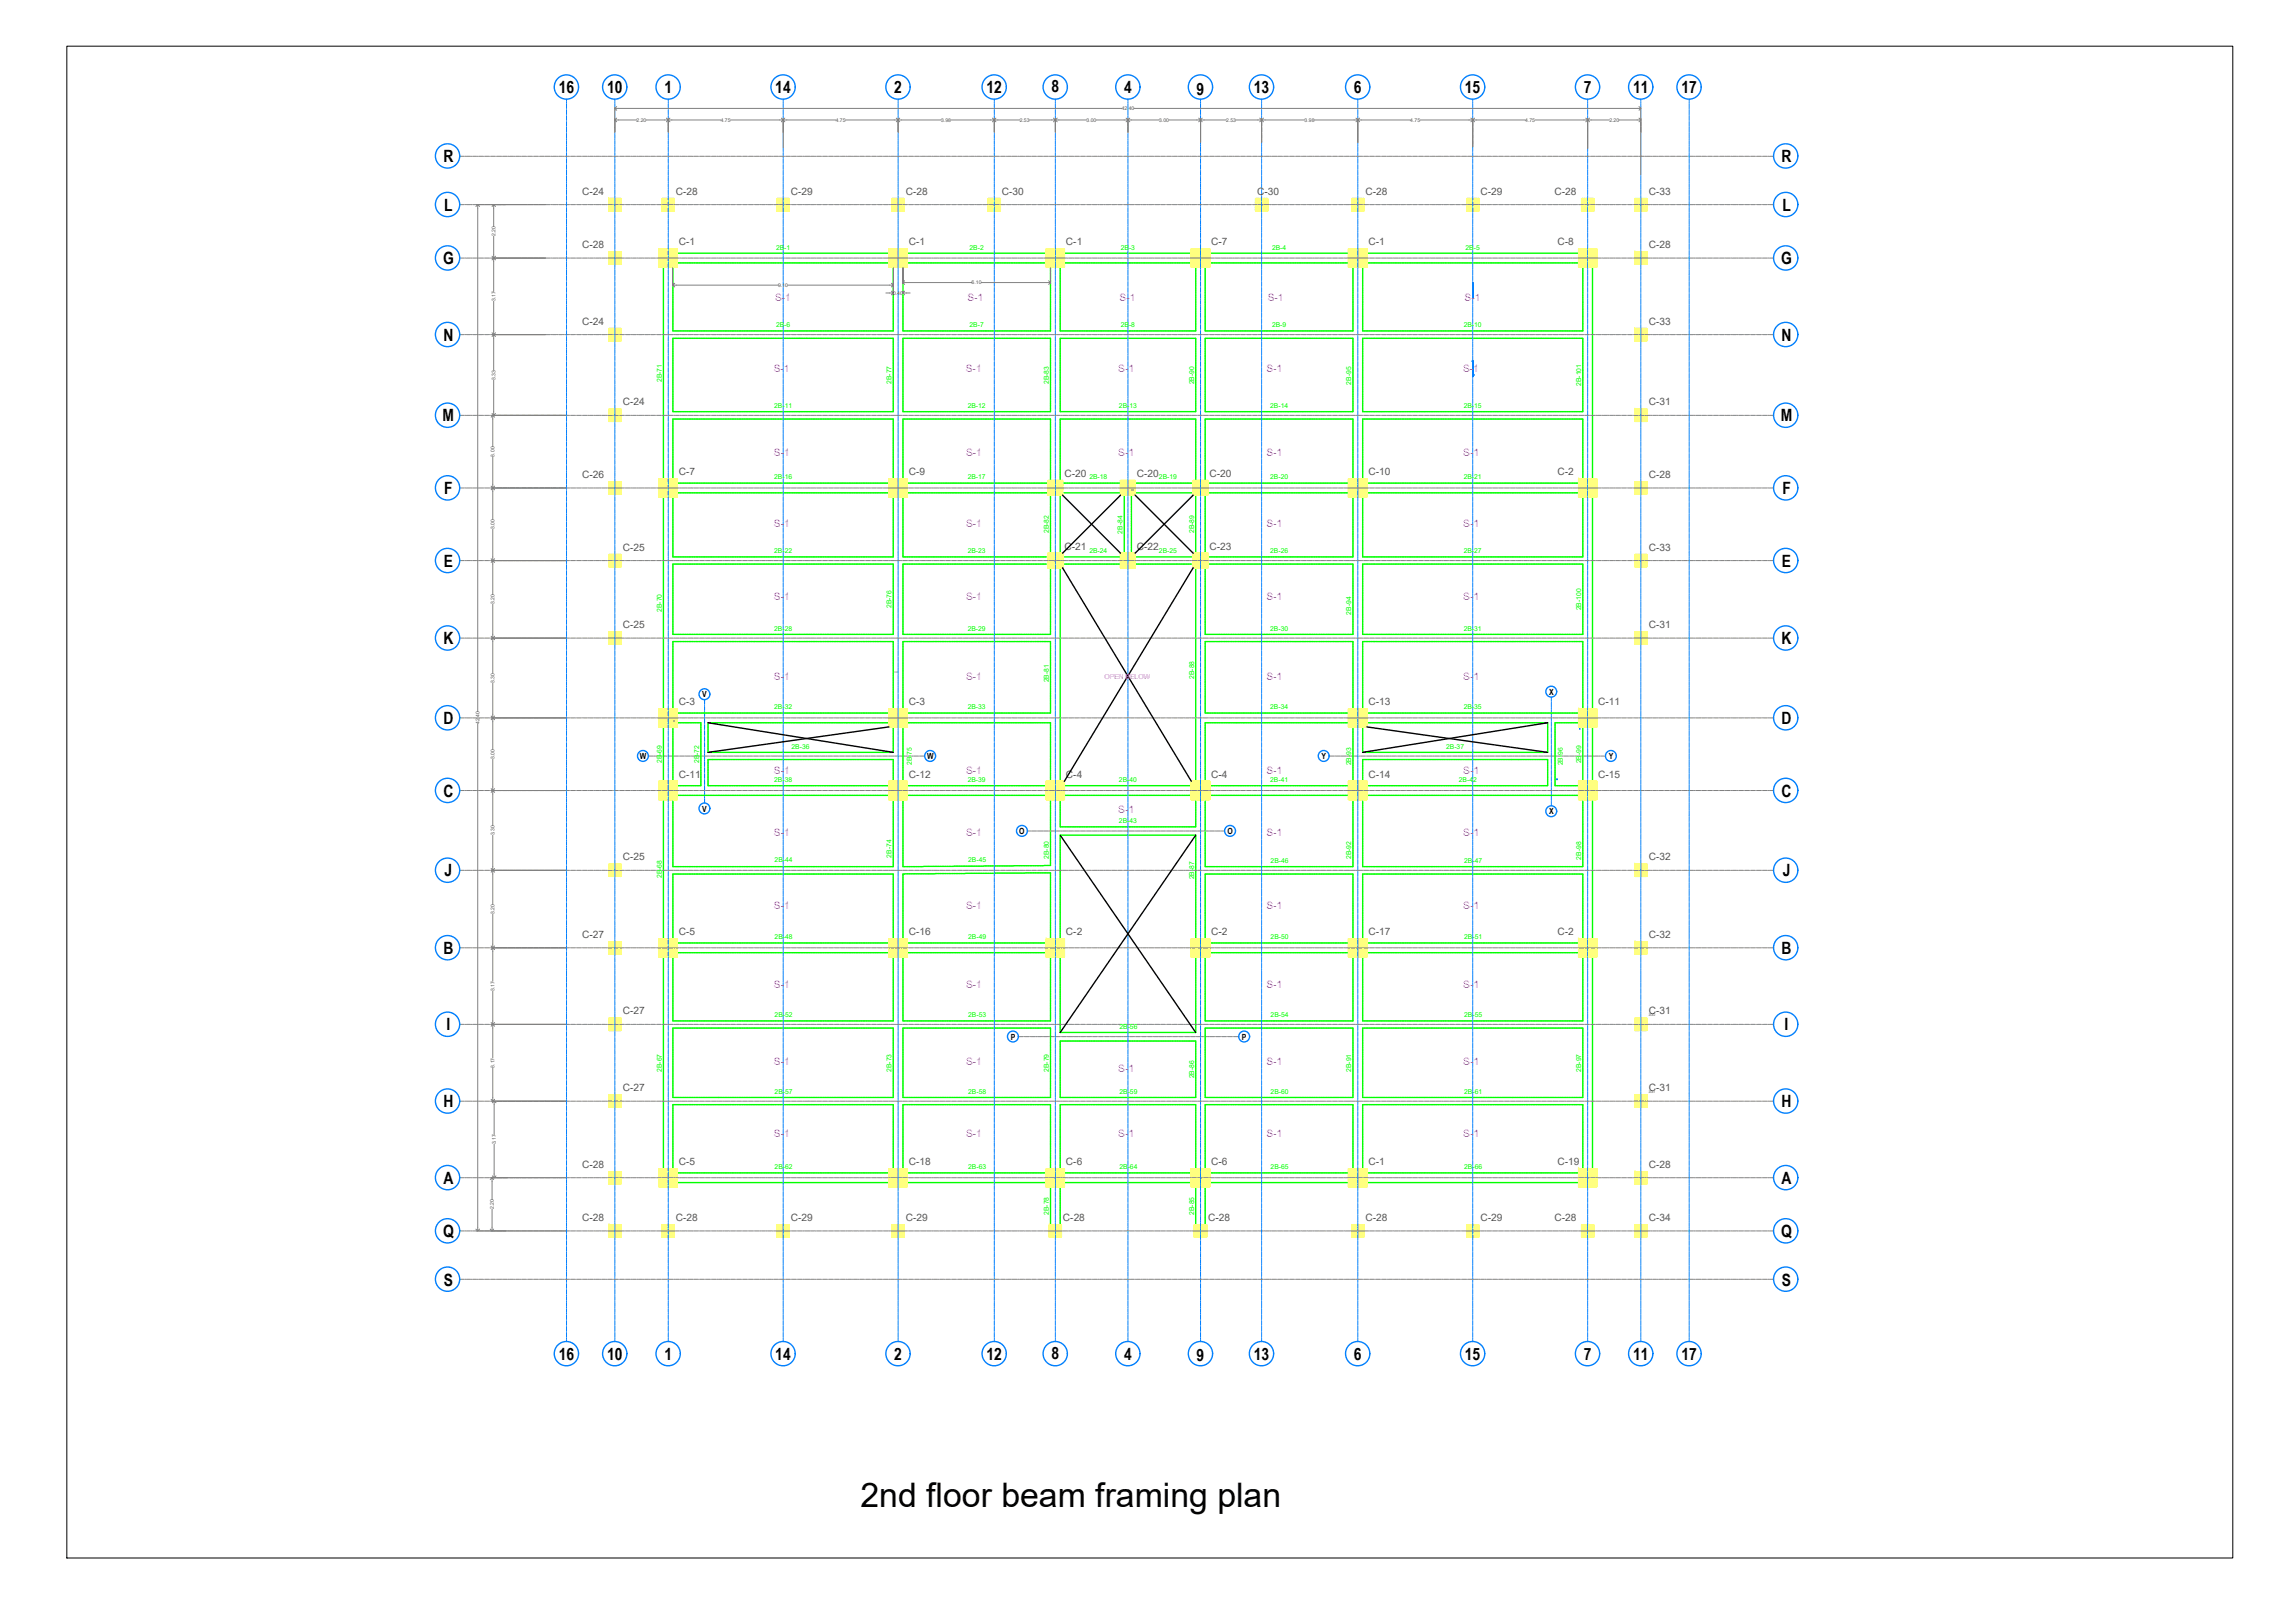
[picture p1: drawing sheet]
<svg xmlns="http://www.w3.org/2000/svg" width="420mm" height="297mm" viewBox="0 0 420 297" stroke-linecap="round" stroke-linejoin="round" font-family="sans-serif">
<defs><g id="words">
<text font-size="6.2" x="157.5" y="275.8">2nd floor beam framing plan</text>
<g font-size="3.1">
<text x="102.3" y="17">16</text>
<text x="111.2" y="17">10</text>
<text x="121.6" y="17">1</text>
<text x="141.9" y="17">14</text>
<text x="163.7" y="17">2</text>
<text x="180.6" y="17">12</text>
<text x="192.5" y="16.9">8</text>
<text x="205.8" y="17">4</text>
<text x="219.1" y="17.3">9</text>
<text x="229.5" y="17">13</text>
<text x="247.9" y="17">6</text>
<text x="268.2" y="17">15</text>
<text x="289.9" y="17">7</text>
<text x="299" y="17">11</text>
<text x="307.8" y="17">17</text>
<text x="81.2" y="29.7">R</text>
<text x="326.2" y="29.7">R</text>
<text x="81.3" y="38.6">L</text>
<text x="326.3" y="38.6">L</text>
<text x="81.1" y="48.3">G</text>
<text x="326.1" y="48.3">G</text>
<text x="81.2" y="62.3">N</text>
<text x="326.2" y="62.3">N</text>
<text x="81" y="77.1">M</text>
<text x="326" y="77.1">M</text>
<text x="81.3" y="90.4">F</text>
<text x="326.3" y="90.4">F</text>
<text x="81.2" y="103.7">E</text>
<text x="326.2" y="103.7">E</text>
<text x="81.2" y="117.9">K</text>
<text x="326.2" y="117.9">K</text>
<text x="81.2" y="132.5">D</text>
<text x="326.2" y="132.5">D</text>
<text x="81.2" y="145.8">C</text>
<text x="326.2" y="145.8">C</text>
<text x="81.4" y="160.4">J</text>
<text x="326.4" y="160.4">J</text>
<text x="81.2" y="174.6">B</text>
<text x="326.2" y="174.6">B</text>
<text x="81.7" y="188.6">I</text>
<text x="326.7" y="188.6">I</text>
<text x="81.2" y="202.6">H</text>
<text x="326.2" y="202.6">H</text>
<text x="81.2" y="216.6">A</text>
<text x="326.2" y="216.6">A</text>
<text x="81.1" y="226.4">Q</text>
<text x="326.1" y="226.4">Q</text>
<text x="81.2" y="235.3">S</text>
<text x="326.2" y="235.3">S</text>
<text x="102.3" y="248.9">16</text>
<text x="111.2" y="248.9">10</text>
<text x="121.6" y="248.9">1</text>
<text x="141.9" y="248.9">14</text>
<text x="163.7" y="248.9">2</text>
<text x="180.6" y="248.9">12</text>
<text x="192.5" y="248.8">8</text>
<text x="205.8" y="248.9">4</text>
<text x="219.1" y="249.2">9</text>
<text x="229.5" y="248.9">13</text>
<text x="247.9" y="248.9">6</text>
<text x="268.2" y="248.9">15</text>
<text x="289.9" y="248.9">7</text>
<text x="299" y="248.9">11</text>
<text x="307.8" y="248.9">17</text>
</g>
<g font-size="1.9" fill="#545454">
<text x="106.6" y="35.7">C-24</text>
<text x="123.7" y="35.6">C-28</text>
<text x="144.8" y="35.6">C-29</text>
<text x="165.8" y="35.6">C-28</text>
<text x="183.4" y="35.6">C-30</text>
<text x="230.2" y="35.6">C-30</text>
<text x="250" y="35.6">C-28</text>
<text x="271" y="35.6">C-29</text>
<text x="284.6" y="35.6">C-28</text>
<text x="301.8" y="35.6">C-33</text>
<text x="106.6" y="45.4">C-28</text>
<text x="124.3" y="44.9">C-1</text>
<text x="166.4" y="44.9">C-1</text>
<text x="195.2" y="44.9">C-1</text>
<text x="221.7" y="44.9">C-7</text>
<text x="250.5" y="44.9">C-1</text>
<text x="285.1" y="44.9">C-8</text>
<text x="301.8" y="45.4">C-28</text>
<text x="106.6" y="59.4">C-24</text>
<text x="301.8" y="59.4">C-33</text>
<text x="114" y="74.2">C-24</text>
<text x="301.8" y="74.2">C-31</text>
<text x="106.6" y="87.5">C-26</text>
<text x="124.3" y="86.9">C-7</text>
<text x="166.4" y="86.9">C-9</text>
<text x="194.9" y="87.3">C-20</text>
<text x="208.1" y="87.3">C-20</text>
<text x="221.4" y="87.3">C-20</text>
<text x="250.5" y="86.9">C-10</text>
<text x="285.1" y="86.9">C-2</text>
<text x="301.8" y="87.5">C-28</text>
<text x="114" y="100.8">C-25</text>
<text x="194.9" y="100.6">C-21</text>
<text x="208.1" y="100.6">C-22</text>
<text x="221.4" y="100.6">C-23</text>
<text x="301.8" y="100.8">C-33</text>
<text x="114" y="114.9">C-25</text>
<text x="301.8" y="114.9">C-31</text>
<text x="124.3" y="129">C-3</text>
<text x="166.4" y="129">C-3</text>
<text x="250.5" y="129">C-13</text>
<text x="292.6" y="129">C-11</text>
<text x="124.3" y="142.3">C-11</text>
<text x="166.4" y="142.3">C-12</text>
<text x="195.2" y="142.3">C-4</text>
<text x="221.7" y="142.3">C-4</text>
<text x="250.5" y="142.3">C-14</text>
<text x="292.6" y="142.3">C-15</text>
<text x="114" y="157.5">C-25</text>
<text x="301.8" y="157.5">C-32</text>
<text x="106.6" y="171.6">C-27</text>
<text x="124.3" y="171.1">C-5</text>
<text x="166.4" y="171.1">C-16</text>
<text x="195.2" y="171.1">C-2</text>
<text x="221.7" y="171.1">C-2</text>
<text x="250.5" y="171.1">C-17</text>
<text x="285.1" y="171.1">C-2</text>
<text x="301.8" y="171.6">C-32</text>
<text x="114" y="185.7">C-27</text>
<text x="301.8" y="185.7">C-31</text>
<text x="114" y="199.7">C-27</text>
<text x="301.8" y="199.7">C-31</text>
<text x="106.6" y="213.7">C-28</text>
<text x="124.3" y="213.2">C-5</text>
<text x="166.4" y="213.2">C-18</text>
<text x="195.2" y="213.2">C-6</text>
<text x="221.7" y="213.2">C-6</text>
<text x="250.5" y="213.2">C-1</text>
<text x="285.1" y="213.2">C-19</text>
<text x="301.8" y="213.7">C-28</text>
<text x="106.6" y="223.5">C-28</text>
<text x="123.7" y="223.5">C-28</text>
<text x="144.8" y="223.5">C-29</text>
<text x="165.8" y="223.5">C-29</text>
<text x="194.6" y="223.5">C-28</text>
<text x="221.2" y="223.5">C-28</text>
<text x="250" y="223.5">C-28</text>
<text x="271" y="223.5">C-29</text>
<text x="284.6" y="223.5">C-28</text>
<text x="301.8" y="223.5">C-34</text>
</g>
<g font-size="1.9" fill="#f0f">
<text x="141.9" y="55.1">S-1</text>
<text x="177.1" y="55.1">S-1</text>
<text x="205" y="55.1">S-1</text>
<text x="232.1" y="55.1">S-1</text>
<text x="268.1" y="55.1">S-1</text>
<text x="141.6" y="68.1">S-1</text>
<text x="176.8" y="68.1">S-1</text>
<text x="204.7" y="68.1">S-1</text>
<text x="231.9" y="68.1">S-1</text>
<text x="267.8" y="68.1">S-1</text>
<text x="141.7" y="83.4">S-1</text>
<text x="176.9" y="83.4">S-1</text>
<text x="204.7" y="83.4">S-1</text>
<text x="231.9" y="83.4">S-1</text>
<text x="267.9" y="83.4">S-1</text>
<text x="141.7" y="96.4">S-1</text>
<text x="176.9" y="96.4">S-1</text>
<text x="231.9" y="96.4">S-1</text>
<text x="267.9" y="96.4">S-1</text>
<text x="141.7" y="109.9">S-1</text>
<text x="176.9" y="109.9">S-1</text>
<text x="231.9" y="109.9">S-1</text>
<text x="267.9" y="109.9">S-1</text>
<text x="141.7" y="124.5">S-1</text>
<text x="176.9" y="124.5">S-1</text>
<text x="231.9" y="124.5">S-1</text>
<text x="267.9" y="124.5">S-1</text>
<text x="141.7" y="141.7">S-1</text>
<text x="176.9" y="141.7">S-1</text>
<text x="231.9" y="141.7">S-1</text>
<text x="267.9" y="141.7">S-1</text>
<text x="204.7" y="148.8">S-1</text>
<text x="141.7" y="152.9">S-1</text>
<text x="176.9" y="152.9">S-1</text>
<text x="231.9" y="152.9">S-1</text>
<text x="267.9" y="152.9">S-1</text>
<text x="141.7" y="166.4">S-1</text>
<text x="176.9" y="166.4">S-1</text>
<text x="231.9" y="166.4">S-1</text>
<text x="267.9" y="166.4">S-1</text>
<text x="141.7" y="180.7">S-1</text>
<text x="176.9" y="180.7">S-1</text>
<text x="231.9" y="180.7">S-1</text>
<text x="267.9" y="180.7">S-1</text>
<text x="141.7" y="194.9">S-1</text>
<text x="176.9" y="194.9">S-1</text>
<text x="204.7" y="196.3">S-1</text>
<text x="231.9" y="194.9">S-1</text>
<text x="267.9" y="194.9">S-1</text>
<text x="141.7" y="208.1">S-1</text>
<text x="176.9" y="208.1">S-1</text>
<text x="204.7" y="208.1">S-1</text>
<text x="231.9" y="208.1">S-1</text>
<text x="267.9" y="208.1">S-1</text>
</g>
<g font-size="1.5">
<text x="128.6" y="127.6">V</text>
<text x="283.6" y="127.2">X</text>
<text x="117.1" y="138.9">W</text>
<text x="169.7" y="138.9">W</text>
<text x="241.9" y="138.9">Y</text>
<text x="294.5" y="138.9">Y</text>
<text x="128.6" y="148.5">V</text>
<text x="283.6" y="149">X</text>
<text x="186.6" y="152.6">O</text>
<text x="224.7" y="152.6">O</text>
<text x="185" y="190.3">P</text>
<text x="227.4" y="190.3">P</text>
</g>
<g font-size="1.2" fill="#0f0">
<text x="142.1" y="45.7">2B-1</text>
<text x="177.5" y="45.7">2B-2</text>
<text x="205.2" y="45.7">2B-3</text>
<text x="232.9" y="45.7">2B-4</text>
<text x="268.3" y="45.7">2B-5</text>
<text x="142.1" y="59.9">2B-6</text>
<text x="177.5" y="59.9">2B-7</text>
<text x="205.2" y="59.9">2B-8</text>
<text x="232.9" y="59.9">2B-9</text>
<text x="268" y="59.9">2B-10</text>
<text x="121.2" y="69.9" transform="rotate(-90 121.2 69.9)">2B-71</text>
<text x="163.2" y="70.3" transform="rotate(-90 163.2 70.3)">2B-77</text>
<text x="192" y="70.3" transform="rotate(-90 192 70.3)">2B-83</text>
<text x="218.6" y="70.3" transform="rotate(-90 218.6 70.3)">2B-90</text>
<text x="247.4" y="70.4" transform="rotate(-90 247.4 70.4)">2B-95</text>
<text x="289.5" y="70.6" transform="rotate(-90 289.5 70.6)">2B-101</text>
<text x="141.7" y="74.7">2B-11</text>
<text x="177.2" y="74.7">2B-12</text>
<text x="204.9" y="74.7">2B-13</text>
<text x="232.5" y="74.7">2B-14</text>
<text x="268" y="74.7">2B-15</text>
<text x="141.7" y="87.7">2B-16</text>
<text x="177.2" y="87.7">2B-17</text>
<text x="199.4" y="87.7">2B-18</text>
<text x="212.2" y="87.7">2B-19</text>
<text x="232.5" y="87.7">2B-20</text>
<text x="268" y="87.7">2B-21</text>
<text x="141.7" y="101.2">2B-22</text>
<text x="177.2" y="101.2">2B-23</text>
<text x="192" y="97.6" transform="rotate(-90 192 97.6)">2B-82</text>
<text x="199.4" y="101.2">2B-24</text>
<text x="205.5" y="97.6" transform="rotate(-90 205.5 97.6)">2B-84</text>
<text x="212.2" y="101.2">2B-25</text>
<text x="218.6" y="97.6" transform="rotate(-90 218.6 97.6)">2B-89</text>
<text x="232.5" y="101.2">2B-26</text>
<text x="268" y="101.2">2B-27</text>
<text x="121.2" y="112" transform="rotate(-90 121.2 112)">2B-70</text>
<text x="163.2" y="111.3" transform="rotate(-90 163.2 111.3)">2B-76</text>
<text x="247.4" y="112.5" transform="rotate(-90 247.4 112.5)">2B-94</text>
<text x="289.5" y="111.7" transform="rotate(-90 289.5 111.7)">2B-100</text>
<text x="141.7" y="115.4">2B-28</text>
<text x="177.2" y="115.4">2B-29</text>
<text x="232.5" y="115.4">2B-30</text>
<text x="268" y="115.4">2B-31</text>
<text x="192" y="124.9" transform="rotate(-90 192 124.9)">2B-81</text>
<text x="218.6" y="124.2" transform="rotate(-90 218.6 124.2)">2B-88</text>
<text x="141.7" y="129.8">2B-32</text>
<text x="177.2" y="129.8">2B-33</text>
<text x="232.5" y="129.8">2B-34</text>
<text x="268" y="129.8">2B-35</text>
<text x="144.9" y="137">2B-36</text>
<text x="264.8" y="137">2B-37</text>
<text x="121.2" y="139.7" transform="rotate(-90 121.2 139.7)">2B-69</text>
<text x="128" y="139.7" transform="rotate(-90 128 139.7)">2B-72</text>
<text x="141.7" y="143.1">2B-38</text>
<text x="166.9" y="140" transform="rotate(-90 166.9 140)">2B-75</text>
<text x="177.2" y="143.1">2B-39</text>
<text x="204.9" y="143.1">2B-40</text>
<text x="232.5" y="143.1">2B-41</text>
<text x="247.4" y="140.1" transform="rotate(-90 247.4 140.1)">2B-93</text>
<text x="267.1" y="143.1">2B-42</text>
<text x="286.1" y="140.1" transform="rotate(-90 286.1 140.1)">2B-96</text>
<text x="289.5" y="139.7" transform="rotate(-90 289.5 139.7)">2B-99</text>
<text x="204.9" y="150.7">2B-43</text>
<text x="121.2" y="160.7" transform="rotate(-90 121.2 160.7)">2B-68</text>
<text x="141.8" y="157.8">2B-44</text>
<text x="163.2" y="157" transform="rotate(-90 163.2 157)">2B-74</text>
<text x="177.2" y="157.8">2B-45</text>
<text x="192" y="157.2" transform="rotate(-90 192 157.2)">2B-80</text>
<text x="218.6" y="160.9" transform="rotate(-90 218.6 160.9)">2B-87</text>
<text x="232.6" y="158">2B-46</text>
<text x="247.4" y="157.3" transform="rotate(-90 247.4 157.3)">2B-92</text>
<text x="268.1" y="158">2B-47</text>
<text x="289.5" y="157.3" transform="rotate(-90 289.5 157.3)">2B-98</text>
<text x="141.8" y="171.9">2B-48</text>
<text x="177.2" y="171.9">2B-49</text>
<text x="232.6" y="171.9">2B-50</text>
<text x="268.1" y="171.9">2B-51</text>
<text x="141.8" y="186.2">2B-52</text>
<text x="177.2" y="186.2">2B-53</text>
<text x="204.9" y="188.3">2B-56</text>
<text x="232.6" y="186.2">2B-54</text>
<text x="268.1" y="186.2">2B-55</text>
<text x="121.2" y="196.2" transform="rotate(-90 121.2 196.2)">2B-67</text>
<text x="163.2" y="196.2" transform="rotate(-90 163.2 196.2)">2B-73</text>
<text x="192" y="196.2" transform="rotate(-90 192 196.2)">2B-79</text>
<text x="218.6" y="197.3" transform="rotate(-90 218.6 197.3)">2B-86</text>
<text x="247.4" y="196.2" transform="rotate(-90 247.4 196.2)">2B-91</text>
<text x="289.5" y="196.2" transform="rotate(-90 289.5 196.2)">2B-97</text>
<text x="141.8" y="200.2">2B-57</text>
<text x="177.2" y="200.2">2B-58</text>
<text x="204.9" y="200.2">2B-59</text>
<text x="232.6" y="200.2">2B-60</text>
<text x="268.1" y="200.2">2B-61</text>
<text x="141.8" y="214">2B-62</text>
<text x="177.2" y="214">2B-63</text>
<text x="204.9" y="214">2B-64</text>
<text x="232.6" y="214">2B-65</text>
<text x="268.1" y="214">2B-66</text>
<text x="192" y="222.4" transform="rotate(-90 192 222.4)">2B-78</text>
<text x="218.6" y="222.4" transform="rotate(-90 218.6 222.4)">2B-85</text>
</g>
<text font-size="1.2" fill="#f0f" x="202.2" y="124.2">OPEN BELOW</text>
<g font-size=".9" fill="#545454">
<text x="116.5" y="22.3">2.20</text>
<text x="132" y="22.3">4.75</text>
<text x="153" y="22.3">4.75</text>
<text x="172.3" y="22.3">3.98</text>
<text x="186.7" y="22.3">2.53</text>
<text x="198.9" y="22.3">3.00</text>
<text x="205.4" y="20.2">42.40</text>
<text x="212.2" y="22.3">3.00</text>
<text x="224.5" y="22.3">2.53</text>
<text x="238.8" y="22.3">3.98</text>
<text x="258.2" y="22.3">4.75</text>
<text x="279.2" y="22.3">4.75</text>
<text x="294.6" y="22.3">2.20</text>
<text x="90.7" y="43.3" transform="rotate(-90 90.7 43.3)">2.20</text>
<text x="142.5" y="52.5">9.10</text>
<text x="163.5" y="53.9">0.40</text>
<text x="177.9" y="52.1">6.10</text>
<text x="90.7" y="55.1" transform="rotate(-90 90.7 55.1)">3.17</text>
<text x="90.7" y="69.5" transform="rotate(-90 90.7 69.5)">3.33</text>
<text x="90.6" y="83.6" transform="rotate(-90 90.6 83.6)">3.00</text>
<text x="90.6" y="96.8" transform="rotate(-90 90.6 96.8)">3.00</text>
<text x="90.6" y="110.6" transform="rotate(-90 90.6 110.6)">3.20</text>
<text x="90.6" y="125" transform="rotate(-90 90.6 125)">3.30</text>
<text x="87.8" y="132.5" transform="rotate(-90 87.8 132.5)">42.40</text>
<text x="90.6" y="138.9" transform="rotate(-90 90.6 138.9)">3.00</text>
<text x="90.6" y="152.9" transform="rotate(-90 90.6 152.9)">3.30</text>
<text x="90.6" y="167.3" transform="rotate(-90 90.6 167.3)">3.20</text>
<text x="90.6" y="181.4" transform="rotate(-90 90.6 181.4)">3.17</text>
<text x="90.6" y="195.4" transform="rotate(-90 90.6 195.4)">3.17</text>
<text x="90.8" y="209.5" transform="rotate(-90 90.8 209.5)">3.17</text>
<text x="90.4" y="221.3" transform="rotate(-90 90.4 221.3)">2.20</text>
</g>
<g font-size=".6" fill="#545454">
<text x="301.8" y="186">2C62</text>
<text x="301.8" y="200">2C61</text>
</g>
<g font-size=".5" fill="#808080">
<text x="207.1" y="89.9">300</text>
<text x="163.7" y="123.1">3850</text>
<text x="123.6" y="133.1" transform="rotate(-90 123.6 133.1)">L=1150</text>
</g>
</g></defs>
<!-- layer: Axis Line(Dir 1) -->
<g fill="none" stroke="#808080" stroke-width=".18">
<path d="M84.2 37.5h.8M84.2 28.6h.8M85.1 37.5h.2M85.1 28.6h.2M85.4 37.5h.7M85.4 28.6h.7M86.3 37.5h.1M86.3 28.6h.1M86.5 37.5h.7M86.5 28.6h.7M87.4 37.5h.1M87.4 28.6h.1"/>
<path d="M87.6 37.5h.8M87.6 28.6h.8M88.5 37.5h.1M88.5 28.6h.1M88.8 37.5h.7M88.8 28.6h.7M89.6 37.5h.1M89.6 28.6h.1M89.9 37.5h.7M89.9 28.6h.7M90.8 37.5h.1M90.8 28.6h.1"/>
<path d="M91 37.5h.8M91 28.6h.8M91.9 37.5h.1M91.9 28.6h.1M92.1 37.5h.8M92.1 28.6h.8M93 37.5h.1M93 28.6h.1M93.3 37.5h.7M93.3 28.6h.7M94.1 37.5h.2M94.1 28.6h.2"/>
<path d="M94.4 37.5h.7M94.4 28.6h.7M95.3 37.5h.1M95.3 28.6h.1M95.5 37.5h.8M95.5 28.6h.8M96.4 37.5h.1M96.4 28.6h.1M96.6 37.5h.8M96.6 28.6h.8M97.5 37.5h.1M97.5 28.6h.1"/>
<path d="M97.7 37.5h.8M97.7 28.6h.8M98.6 37.5h.2M98.6 28.6h.2M98.9 37.5h.8M98.9 28.6h.8M99.8 37.5h.1M99.8 28.6h.1M100 37.5h.8M100 28.6h.8M100.9 37.5h.1M100.9 28.6h.1"/>
<path d="M101.1 37.5h.8M101.1 28.6h.8M102 37.5h.2M102 28.6h.2M102.3 37.5h.7M102.3 28.6h.7M103.1 37.5h.2M103.1 28.6h.2M103.4 37.5h.7M103.4 28.6h.7M104.3 37.5h.1M104.3 28.6h.1"/>
<path d="M104.5 37.5h.7M104.5 28.6h.7M105.4 37.5h.1M105.4 28.6h.1M105.6 37.5h.8M105.6 28.6h.8M106.5 37.5h.1M106.5 28.6h.1M106.8 37.5h.7M106.8 28.6h.7M107.7 37.5h.1M107.7 28.6h.1"/>
<path d="M107.9 37.5h.7M107.9 28.6h.7M108.8 37.5h.1M108.8 28.6h.1M109 37.5h.8M109 28.6h.8M109.9 37.5h.1M109.9 28.6h.1M110.2 37.5h.7M110.2 28.6h.7M111 37.5h.1M111 28.6h.1"/>
<path d="M111.3 37.5h.7M111.3 28.6h.7M112.1 37.5h.2M112.1 28.6h.2M112.4 37.5h.8M112.4 28.6h.8M113.3 37.5h.1M113.3 28.6h.1M113.5 37.5h.8M113.5 28.6h.8M114.4 37.5h.1M114.4 28.6h.1"/>
<path d="M114.6 37.5h.8M114.6 28.6h.8M115.5 37.5h.2M115.5 28.6h.2M115.8 37.5h.7M115.8 28.6h.7M116.6 37.5h.2M116.6 28.6h.2M116.9 37.5h.7M116.9 28.6h.7M117.8 37.5h.1M117.8 28.6h.1"/>
<path d="M118 37.5h.7M118 28.6h.7M118.9 37.5h.1M118.9 28.6h.1M119.1 37.5h.8M119.1 28.6h.8M120 37.5h.1M120 28.6h.1M120.3 37.5h.7M120.3 28.6h.7M121.2 37.5h.1M121.2 28.6h.1"/>
<path d="M121.4 37.5h.7M121.4 28.6h.7M122.3 37.5h.1M122.3 28.6h.1M122.5 37.5h.8M122.5 28.6h.8M123.4 37.5h.1M123.4 28.6h.1M123.7 37.5h.7M123.7 28.6h.7M124.5 37.5h.1M124.5 28.6h.1"/>
<path d="M124.8 37.5h.7M124.8 28.6h.7M125.6 37.5h.2M125.6 28.6h.2M125.9 37.5h.8M125.9 28.6h.8M126.7 37.5h.2M126.7 28.6h.2M127 37.5h.8M127 28.6h.8M127.9 37.5h.1M127.9 28.6h.1"/>
<path d="M128.1 37.5h.8M128.1 28.6h.8M129 37.5h.2M129 28.6h.2M129.3 37.5h.7M129.3 28.6h.7M130.1 37.5h.2M130.1 28.6h.2M130.4 37.5h.7M130.4 28.6h.7M131.3 37.5h.1M131.3 28.6h.1"/>
<path d="M131.5 37.5h.7M131.5 28.6h.7M132.4 37.5h.1M132.4 28.6h.1M132.6 37.5h.8M132.6 28.6h.8M133.5 37.5h.1M133.5 28.6h.1M133.8 37.5h.7M133.8 28.6h.7M134.7 37.5h.1M134.7 28.6h.1"/>
<path d="M134.9 37.5h.7M134.9 28.6h.7M135.8 37.5h.1M135.8 28.6h.1M136 37.5h.8M136 28.6h.8M136.9 37.5h.1M136.9 28.6h.1M137.2 37.5h.7M137.2 28.6h.7M138 37.5h.1M138 28.6h.1"/>
<path d="M138.3 37.5h.7M138.3 28.6h.7M139.1 37.5h.2M139.1 28.6h.2M139.4 37.5h.7M139.4 28.6h.7M140.3 37.5h.1M140.3 28.6h.1M140.5 37.5h.8M140.5 28.6h.8M141.4 37.5h.1M141.4 28.6h.1"/>
<path d="M141.6 37.5h.8M141.6 28.6h.8M142.5 37.5h.2M142.5 28.6h.2M142.7 37.5h.8M142.7 28.6h.8M143.6 37.5h.2M143.6 28.6h.2M143.9 37.5h.8M143.9 28.6h.8M144.8 37.5h.1M144.8 28.6h.1"/>
<path d="M145 37.5h.8M145 28.6h.8M145.9 37.5h.1M145.9 28.6h.1M146.1 37.5h.8M146.1 28.6h.8M147 37.5h.2M147 28.6h.2M147.3 37.5h.7M147.3 28.6h.7M148.1 37.5h.2M148.1 28.6h.2"/>
<path d="M148.4 37.5h.7M148.4 28.6h.7M149.3 37.5h.1M149.3 28.6h.1M149.5 37.5h.8M149.5 28.6h.8M150.4 37.5h.1M150.4 28.6h.1M150.7 37.5h.7M150.7 28.6h.7M151.5 37.5h.1M151.5 28.6h.1"/>
<path d="M151.8 37.5h.7M151.8 28.6h.7M152.7 37.5h.1M152.7 28.6h.1M152.9 37.5h.7M152.9 28.6h.7M153.8 37.5h.1M153.8 28.6h.1M154 37.5h.8M154 28.6h.8M154.9 37.5h.1M154.9 28.6h.1"/>
<path d="M155.2 37.5h.7M155.2 28.6h.7M156 37.5h.1M156 28.6h.1M156.3 37.5h.7M156.3 28.6h.7M157.1 37.5h.2M157.1 28.6h.2M157.4 37.5h.8M157.4 28.6h.8M158.3 37.5h.1M158.3 28.6h.1"/>
<path d="M158.5 37.5h.8M158.5 28.6h.8M159.4 37.5h.1M159.4 28.6h.1M159.6 37.5h.8M159.6 28.6h.8M160.5 37.5h.2M160.5 28.6h.2M160.8 37.5h.7M160.8 28.6h.7M161.6 37.5h.2M161.6 28.6h.2"/>
<path d="M161.9 37.5h.7M161.9 28.6h.7M162.8 37.5h.1M162.8 28.6h.1M163 37.5h.8M163 28.6h.8M163.9 37.5h.1M163.9 28.6h.1M164.1 37.5h.8M164.1 28.6h.8M165 37.5h.1M165 28.6h.1"/>
<path d="M165.3 37.5h.7M165.3 28.6h.7M166.2 37.5h.1M166.2 28.6h.1M166.4 37.5h.7M166.4 28.6h.7M167.3 37.5h.1M167.3 28.6h.1M167.5 37.5h.8M167.5 28.6h.8M168.4 37.5h.1M168.4 28.6h.1"/>
<path d="M168.7 37.5h.7M168.7 28.6h.7M169.5 37.5h.1M169.5 28.6h.1M169.8 37.5h.7M169.8 28.6h.7M170.6 37.5h.2M170.6 28.6h.2M170.9 37.5h.8M170.9 28.6h.8M171.8 37.5h.1M171.8 28.6h.1"/>
<path d="M172 37.5h.8M172 28.6h.8M172.9 37.5h.1M172.9 28.6h.1M173.1 37.5h.8M173.1 28.6h.8M174 37.5h.2M174 28.6h.2M174.3 37.5h.7M174.3 28.6h.7M175.1 37.5h.2M175.1 28.6h.2"/>
<path d="M175.4 37.5h.7M175.4 28.6h.7M176.3 37.5h.1M176.3 28.6h.1M176.5 37.5h.8M176.5 28.6h.8M177.4 37.5h.1M177.4 28.6h.1M177.6 37.5h.8M177.6 28.6h.8M178.5 37.5h.1M178.5 28.6h.1"/>
<path d="M178.8 37.5h.7M178.8 28.6h.7M179.7 37.5h.1M179.7 28.6h.1M179.9 37.5h.7M179.9 28.6h.7M180.8 37.5h.1M180.8 28.6h.1M181 37.5h.8M181 28.6h.8M181.9 37.5h.1M181.9 28.6h.1"/>
<path d="M182.2 37.5h.7M182.2 28.6h.7M183 37.5h.1M183 28.6h.1M183.3 37.5h.7M183.3 28.6h.7M184.2 37.5h.1M184.2 28.6h.1M184.4 37.5h.8M184.4 28.6h.8M185.3 37.5h.1M185.3 28.6h.1"/>
<path d="M185.5 37.5h.8M185.5 28.6h.8M186.4 37.5h.1M186.4 28.6h.1M186.6 37.5h.8M186.6 28.6h.8M187.5 37.5h.2M187.5 28.6h.2M187.8 37.5h.7M187.8 28.6h.7M188.6 37.5h.2M188.6 28.6h.2"/>
<path d="M188.9 37.5h.8M188.9 28.6h.8M189.8 37.5h.1M189.8 28.6h.1M190 37.5h.8M190 28.6h.8M190.9 37.5h.1M190.9 28.6h.1M191.1 37.5h.8M191.1 28.6h.8M192 37.5h.2M192 28.6h.2"/>
<path d="M192.3 37.5h.7M192.3 28.6h.7M193.2 37.5h.1M193.2 28.6h.1M193.4 37.5h.7M193.4 28.6h.7M194.3 37.5h.1M194.3 28.6h.1M194.5 37.5h.8M194.5 28.6h.8M195.4 37.5h.1M195.4 28.6h.1"/>
<path d="M195.7 37.5h.7M195.7 28.6h.7M196.5 37.5h.1M196.5 28.6h.1M196.8 37.5h.7M196.8 28.6h.7M197.7 37.5h.1M197.7 28.6h.1M197.9 37.5h.8M197.9 28.6h.8M198.8 37.5h.1M198.8 28.6h.1"/>
<path d="M199 37.5h.8M199 28.6h.8M199.9 37.5h.1M199.9 28.6h.1M200.2 37.5h.7M200.2 28.6h.7M201 37.5h.2M201 28.6h.2M201.3 37.5h.7M201.3 28.6h.7M202.1 37.5h.2M202.1 28.6h.2"/>
<path d="M202.4 37.5h.8M202.4 28.6h.8M203.3 37.5h.1M203.3 28.6h.1M203.5 37.5h.8M203.5 28.6h.8M204.4 37.5h.1M204.4 28.6h.1M204.6 37.5h.8M204.6 28.6h.8M205.5 37.5h.2M205.5 28.6h.2"/>
<path d="M205.8 37.5h.7M205.8 28.6h.7M206.7 37.5h.1M206.7 28.6h.1M206.9 37.5h.7M206.9 28.6h.7M207.8 37.5h.1M207.8 28.6h.1M208 37.5h.8M208 28.6h.8M208.9 37.5h.1M208.9 28.6h.1"/>
<path d="M209.2 37.5h.7M209.2 28.6h.7M210 37.5h.1M210 28.6h.1M210.3 37.5h.7M210.3 28.6h.7M211.2 37.5h.1M211.2 28.6h.1M211.4 37.5h.8M211.4 28.6h.8M212.3 37.5h.1M212.3 28.6h.1"/>
<path d="M212.5 37.5h.8M212.5 28.6h.8M213.4 37.5h.1M213.4 28.6h.1M213.7 37.5h.7M213.7 28.6h.7M214.5 37.5h.2M214.5 28.6h.2M214.8 37.5h.7M214.8 28.6h.7M215.6 37.5h.2M215.6 28.6h.2"/>
<path d="M215.9 37.5h.8M215.9 28.6h.8M216.8 37.5h.1M216.8 28.6h.1M217 37.5h.8M217 28.6h.8M217.9 37.5h.1M217.9 28.6h.1M218.1 37.5h.8M218.1 28.6h.8M219 37.5h.2M219 28.6h.2"/>
<path d="M219.3 37.5h.7M219.3 28.6h.7M220.2 37.5h.1M220.2 28.6h.1M220.4 37.5h.7M220.4 28.6h.7M221.3 37.5h.1M221.3 28.6h.1M221.5 37.5h.8M221.5 28.6h.8M222.4 37.5h.1M222.4 28.6h.1"/>
<path d="M222.7 37.5h.7M222.7 28.6h.7M223.5 37.5h.1M223.5 28.6h.1M223.8 37.5h.7M223.8 28.6h.7M224.7 37.5h.1M224.7 28.6h.1M224.9 37.5h.7M224.9 28.6h.7M225.8 37.5h.1M225.8 28.6h.1"/>
<path d="M226 37.5h.8M226 28.6h.8M226.9 37.5h.1M226.9 28.6h.1M227.2 37.5h.7M227.2 28.6h.7M228 37.5h.2M228 28.6h.2M228.3 37.5h.7M228.3 28.6h.7M229.2 37.5h.1M229.2 28.6h.1"/>
<path d="M229.4 37.5h.8M229.4 28.6h.8M230.3 37.5h.1M230.3 28.6h.1M230.5 37.5h.8M230.5 28.6h.8M231.4 37.5h.1M231.4 28.6h.1M231.6 37.5h.8M231.6 28.6h.8M232.5 37.5h.2M232.5 28.6h.2"/>
<path d="M232.8 37.5h.8M232.8 28.6h.8M233.6 28.6h.2M233.7 37.5h.1M233.9 37.5h.8M233.9 28.6h.8M234.8 37.5h.1M234.8 28.6h.1M235 37.5h.8M235 28.6h.8M235.9 37.5h.2M235.9 28.6h.2"/>
<path d="M236.2 37.5h.7M236.2 28.6h.7M237 37.5h.2M237 28.6h.2M237.3 37.5h.7M237.3 28.6h.7M238.2 37.5h.1M238.2 28.6h.1M238.4 37.5h.7M238.4 28.6h.7M239.3 37.5h.1M239.3 28.6h.1"/>
<path d="M239.5 37.5h.8M239.5 28.6h.8M240.4 37.5h.1M240.4 28.6h.1M240.7 37.5h.7M240.7 28.6h.7M241.6 37.5h.1M241.6 28.6h.1M241.8 37.5h.7M241.8 28.6h.7M242.7 37.5h.1M242.7 28.6h.1"/>
<path d="M242.9 37.5h.8M242.9 28.6h.8M243.8 37.5h.1M243.8 28.6h.1M244.1 37.5h.7M244.1 28.6h.7M244.9 37.5h.1M244.9 28.6h.1M245.2 37.5h.7M245.2 28.6h.7M246 37.5h.2M246 28.6h.2"/>
<path d="M246.3 37.5h.8M246.3 28.6h.7M247.1 37.5h.2M247.1 28.6h.2M247.4 37.5h.8M247.4 28.6h.8M248.3 37.5h.1M248.3 28.6h.1M248.5 37.5h.8M248.5 28.6h.8M249.4 37.5h.2M249.4 28.6h.2"/>
<path d="M249.7 37.5h.7M249.7 28.6h.7M250.5 37.5h.2M250.5 28.6h.2M250.8 37.5h.7M250.8 28.6h.7M251.7 37.5h.1M251.7 28.6h.1M251.9 37.5h.7M251.9 28.6h.7M252.8 37.5h.1M252.8 28.6h.1"/>
<path d="M253 37.5h.8M253 28.6h.8M253.9 37.5h.1M253.9 28.6h.1M254.2 37.5h.7M254.2 28.6h.7M255.1 37.5h.1M255.1 28.6h.1M255.3 37.5h.7M255.3 28.6h.7M256.2 37.5h.1M256.2 28.6h.1"/>
<path d="M256.4 37.5h.8M256.4 28.6h.8M257.3 37.5h.1M257.3 28.6h.1M257.6 37.5h.7M257.6 28.6h.7M258.4 37.5h.1M258.4 28.6h.1M258.7 37.5h.7M258.7 28.6h.7M259.5 37.5h.2M259.5 28.6h.2"/>
<path d="M259.8 37.5h.7M259.8 28.6h.7M260.6 37.5h.2M260.6 28.6h.2M260.9 37.5h.8M260.9 28.6h.8M261.8 37.5h.1M261.8 28.6h.1M262 37.5h.8M262 28.6h.8M262.9 37.5h.2M262.9 28.6h.2"/>
<path d="M263.1 37.5h.8M263.1 28.6h.8M264 37.5h.2M264 28.6h.2M264.3 37.5h.7M264.3 28.6h.7M265.2 37.5h.1M265.2 28.6h.1M265.4 37.5h.7M265.4 28.6h.7M266.3 37.5h.1M266.3 28.6h.1"/>
<path d="M266.5 37.5h.8M266.5 28.6h.8M267.4 37.5h.1M267.4 28.6h.1M267.7 37.5h.7M267.7 28.6h.7M268.5 37.5h.1M268.5 28.6h.1M268.8 37.5h.7M268.8 28.6h.7M269.7 37.5h.1M269.7 28.6h.1"/>
<path d="M269.9 37.5h.8M269.9 28.6h.8M270.8 37.5h.1M270.8 28.6h.1M271.1 37.5h.7M271.1 28.6h.7M271.9 37.5h.1M271.9 28.6h.1M272.2 37.5h.7M272.2 28.6h.7M273.1 37.5h.1M273.1 28.6h.1"/>
<path d="M273.3 37.5h.7M273.3 28.6h.7M274.2 37.5h.1M274.2 28.6h.1M274.4 37.5h.8M274.4 28.6h.8M275.3 37.5h.1M275.3 28.6h.1M275.5 37.5h.8M275.5 28.6h.8M276.4 37.5h.1M276.4 28.6h.1"/>
<path d="M276.6 37.5h.8M276.6 28.6h.8M277.5 37.5h.2M277.5 28.6h.2M277.8 37.5h.8M277.8 28.6h.8M278.7 37.5h.1M278.7 28.6h.1M278.9 37.5h.8M278.9 28.6h.8M279.8 37.5h.1M279.8 28.6h.1"/>
<path d="M280 37.5h.8M280 28.6h.8M280.9 37.5h.2M280.9 28.6h.2M281.2 37.5h.7M281.2 28.6h.7M282 37.5h.2M282 28.6h.2M282.3 37.5h.7M282.3 28.6h.7M283.2 37.5h.1M283.2 28.6h.1"/>
<path d="M283.4 37.5h.8M283.4 28.6h.8M284.3 37.5h.1M284.3 28.6h.1M284.5 37.5h.8M284.5 28.6h.8M285.4 37.5h.1M285.4 28.6h.1M285.7 37.5h.7M285.7 28.6h.7M286.6 37.5h.1M286.6 28.6h.1"/>
<path d="M286.8 37.5h.7M286.8 28.6h.7M287.7 37.5h.1M287.7 28.6h.1M287.9 37.5h.8M287.9 28.6h.8M288.8 37.5h.1M288.8 28.6h.1M289.1 37.5h.7M289.1 28.6h.7M289.9 37.5h.1M289.9 28.6h.1"/>
<path d="M290.2 37.5h.7M290.2 28.6h.7M291 37.5h.2M291 28.6h.2M291.3 37.5h.8M291.3 28.6h.8M292.2 37.5h.1M292.2 28.6h.1M292.4 37.5h.8M292.4 28.6h.8M293.3 37.5h.1M293.3 28.6h.1"/>
<path d="M293.5 37.5h.8M293.5 28.6h.8M294.4 37.5h.2M294.4 28.6h.2M294.7 37.5h.7M294.7 28.6h.7M295.5 37.5h.2M295.5 28.6h.2M295.8 37.5h.7M295.8 28.6h.7M296.7 37.5h.1M296.7 28.6h.1"/>
<path d="M296.9 37.5h.8M296.9 28.6h.8M297.8 37.5h.1M297.8 28.6h.1M298 37.5h.8M298 28.6h.8M298.9 37.5h.1M298.9 28.6h.1M299.2 37.5h.7M299.2 28.6h.7M300.1 37.5h.1M300.1 28.6h.1"/>
<path d="M300.3 37.5h.7M300.3 28.6h.7M301.2 37.5h.1M301.2 28.6h.1M301.4 37.5h.8M301.4 28.6h.8M302.3 37.5h.1M302.3 28.6h.1M302.6 37.5h.7M302.6 28.6h.7M303.4 37.5h.1M303.4 28.6h.1"/>
<path d="M303.7 37.5h.7M303.7 28.6h.7M304.5 37.5h.2M304.5 28.6h.2M304.8 37.5h.8M304.8 28.6h.8M305.7 37.5h.1M305.7 28.6h.1M305.9 37.5h.8M305.9 28.6h.8M306.8 37.5h.1M306.8 28.6h.1"/>
<path d="M307 37.5h.8M307 28.6h.8M307.9 37.5h.2M307.9 28.6h.2M308.2 37.5h.7M308.2 28.6h.7M309 37.5h.2M309 28.6h.2M309.3 37.5h.7M309.3 28.6h.7M310.2 37.5h.1M310.2 28.6h.1"/>
<path d="M310.4 37.5h.8M310.4 28.6h.8M311.3 37.5h.1M311.3 28.6h.1M311.5 37.5h.8M311.5 28.6h.8M312.4 37.5h.1M312.4 28.6h.1M312.7 37.5h.7M312.7 28.6h.7M313.6 37.5h.1M313.6 28.6h.1"/>
<path d="M313.8 37.5h.7M313.8 28.6h.7M314.7 37.5h.1M314.7 28.6h.1M314.9 37.5h.8M314.9 28.6h.8M315.8 37.5h.1M315.8 28.6h.1M316.1 37.5h.7M316.1 28.6h.7M316.9 37.5h.1M316.9 28.6h.1"/>
<path d="M317.2 37.5h.7M317.2 28.6h.7M318.1 37.5h.1M318.1 28.6h.1M318.3 37.5h.8M318.3 28.6h.8M319.2 37.5h.1M319.2 28.6h.1M319.4 37.5h.8M319.4 28.6h.8M320.3 37.5h.1M320.3 28.6h.1"/>
<path d="M320.5 37.5h.8M320.5 28.6h.8M321.4 37.5h.2M321.4 28.6h.2M321.7 37.5h.7M321.7 28.6h.7M322.5 37.5h.2M322.5 28.6h.2M322.8 37.5h.8M322.8 28.6h.8M323.7 37.5h.1M323.7 28.6h.1"/>
<path d="M323.9 37.5h.8M323.9 28.6h.8M84.2 47.2h.8M85.1 47.2h.2M85.4 47.2h.7M86.3 47.2h.1M86.5 47.2h.7M87.4 47.2h.1M87.6 47.2h.8M88.5 47.2h.1M88.8 47.2h.7M89.6 47.2h.1"/>
<path d="M89.9 47.2h.7M90.8 47.2h.1M91 47.2h.8M91.9 47.2h.1M92.1 47.2h.8M93 47.2h.1M93.3 47.2h.7M94.1 47.2h.2M94.4 47.2h.7M95.3 47.2h.1M95.5 47.2h.8M96.4 47.2h.1"/>
<path d="M96.6 47.2h.8M97.5 47.2h.1M97.7 47.2h.8M98.6 47.2h.2M98.9 47.2h.8M99.8 47.2h.1M100 47.2h.8M100.9 47.2h.1M101.1 47.2h.8M102 47.2h.2M102.3 47.2h.7M103.1 47.2h.2"/>
<path d="M103.4 47.2h.7M104.3 47.2h.1M104.5 47.2h.7M105.4 47.2h.1M105.6 47.2h.8M106.5 47.2h.1M106.8 47.2h.7M107.7 47.2h.1M107.9 47.2h.7M108.8 47.2h.1M109 47.2h.8M109.9 47.2h.1"/>
<path d="M110.2 47.2h.7M111 47.2h.1M111.3 47.2h.7M112.1 47.2h.2M112.4 47.2h.8M113.3 47.2h.1M113.5 47.2h.8M114.4 47.2h.1M114.6 47.2h.8M115.5 47.2h.2M115.8 47.2h.7M116.6 47.2h.2"/>
<path d="M116.9 47.2h.7M117.8 47.2h.1M118 47.2h.7M118.9 47.2h.1M119.1 47.2h.8M120 47.2h.1M120.3 47.2h.7M121.2 47.2h.1M121.4 47.2h.7M122.3 47.2h.1M122.5 47.2h.8M123.4 47.2h.1"/>
<path d="M123.7 47.2h.7M124.5 47.2h.1M124.8 47.2h.7M125.6 47.2h.2M125.9 47.2h.8M126.7 47.2h.2M127 47.2h.8M127.9 47.2h.1M128.1 47.2h.8M129 47.2h.2M129.3 47.2h.7M130.1 47.2h.2"/>
<path d="M130.4 47.2h.7M131.3 47.2h.1M131.5 47.2h.7M132.4 47.2h.1M132.6 47.2h.8M133.5 47.2h.1M133.8 47.2h.7M134.7 47.2h.1M134.9 47.2h.7M135.8 47.2h.1M136 47.2h.8M136.9 47.2h.1"/>
<path d="M137.2 47.2h.7M138 47.2h.1M138.3 47.2h.7M139.1 47.2h.2M139.4 47.2h.7M140.3 47.2h.1M140.5 47.2h.8M141.4 47.2h.1M141.6 47.2h.8M142.5 47.2h.2M142.7 47.2h.8M143.6 47.2h.2"/>
<path d="M143.9 47.2h.8M144.8 47.2h.1M145 47.2h.8M145.9 47.2h.1M146.1 47.2h.8M147 47.2h.2M147.3 47.2h.7M148.1 47.2h.2M148.4 47.2h.7M149.3 47.2h.1M149.5 47.2h.8M150.4 47.2h.1"/>
<path d="M150.7 47.2h.7M151.5 47.2h.1M151.8 47.2h.7M152.7 47.2h.1M152.9 47.2h.7M153.8 47.2h.1M154 47.2h.8M154.9 47.2h.1M155.2 47.2h.7M156 47.2h.1M156.3 47.2h.7M157.1 47.2h.2"/>
<path d="M157.4 47.2h.8M158.3 47.2h.1M158.5 47.2h.8M159.4 47.2h.1M159.6 47.2h.8M160.5 47.2h.2M160.8 47.2h.7M161.6 47.2h.2M161.9 47.2h.7M162.8 47.2h.1M163 47.2h.8M163.9 47.2h.1"/>
<path d="M164.1 47.2h.8M165 47.2h.1M165.3 47.2h.7M166.2 47.2h.1M166.4 47.2h.7M167.3 47.2h.1M167.5 47.2h.8M168.4 47.2h.1M168.7 47.2h.7M169.5 47.2h.1M169.8 47.2h.7M170.6 47.2h.2"/>
<path d="M170.9 47.2h.8M171.8 47.2h.1M172 47.2h.8M172.9 47.2h.1M173.1 47.2h.8M174 47.2h.2M174.3 47.2h.7M175.1 47.2h.2M175.4 47.2h.7M176.3 47.2h.1M176.5 47.2h.8M177.4 47.2h.1"/>
<path d="M177.6 47.2h.8M178.5 47.2h.1M178.8 47.2h.7M179.7 47.2h.1M179.9 47.2h.7M180.8 47.2h.1M181 47.2h.8M181.9 47.2h.1M182.2 47.2h.7M183 47.2h.1M183.3 47.2h.7M184.2 47.2h.1"/>
<path d="M184.4 47.2h.8M185.3 47.2h.1M185.5 47.2h.8M186.4 47.2h.1M186.6 47.2h.8M187.5 47.2h.2M187.8 47.2h.7M188.6 47.2h.2M188.9 47.2h.8M189.8 47.2h.1M190 47.2h.8M190.9 47.2h.1"/>
<path d="M191.1 47.2h.8M192 47.2h.2M192.3 47.2h.7M193.2 47.2h.1M193.4 47.2h.7M194.3 47.2h.1M194.5 47.2h.8M195.4 47.2h.1M195.7 47.2h.7M196.5 47.2h.1M196.8 47.2h.7M197.7 47.2h.1"/>
<path d="M197.9 47.2h.8M198.8 47.2h.1M199 47.2h.8M199.9 47.2h.1M200.2 47.2h.7M201 47.2h.2M201.3 47.2h.7M202.1 47.2h.2M202.4 47.2h.8M203.3 47.2h.1M203.5 47.2h.8M204.4 47.2h.1"/>
<path d="M204.6 47.2h.8M205.5 47.2h.2M205.8 47.2h.7M206.7 47.2h.1M206.9 47.2h.7M207.8 47.2h.1M208 47.2h.8M208.9 47.2h.1M209.2 47.2h.7M210 47.2h.1M210.3 47.2h.7M211.2 47.2h.1"/>
<path d="M211.4 47.2h.8M212.3 47.2h.1M212.5 47.2h.8M213.4 47.2h.1M213.7 47.2h.7M214.5 47.2h.2M214.8 47.2h.7M215.6 47.2h.2M215.9 47.2h.8M216.8 47.2h.1M217 47.2h.8M217.9 47.2h.1"/>
<path d="M218.1 47.2h.8M219 47.2h.2M219.3 47.2h.7M220.2 47.2h.1M220.4 47.2h.7M221.3 47.2h.1M221.5 47.2h.8M222.4 47.2h.1M222.7 47.2h.7M223.5 47.2h.1M223.8 47.2h.7M224.7 47.2h.1"/>
<path d="M224.9 47.2h.7M225.8 47.2h.1M226 47.2h.8M226.9 47.2h.1M227.2 47.2h.7M228 47.2h.2M228.3 47.2h.7M229.2 47.2h.1M229.4 47.2h.8M230.3 47.2h.1M230.5 47.2h.8M231.4 47.2h.1"/>
<path d="M231.6 47.2h.8M232.5 47.2h.2M232.8 47.2h.8M233.7 47.2h.1M233.9 47.2h.8M234.8 47.2h.1M235 47.2h.8M235.9 47.2h.2M236.2 47.2h.7M237 47.2h.2M237.3 47.2h.7M238.2 47.2h.1"/>
<path d="M238.4 47.2h.7M239.3 47.2h.1M239.5 47.2h.8M240.4 47.2h.1M240.7 47.2h.7M241.6 47.2h.1M241.8 47.2h.7M242.7 47.2h.1M242.9 47.2h.8M243.8 47.2h.1M244.1 47.2h.7M244.9 47.2h.1"/>
<path d="M245.2 47.2h.7M246 47.2h.2M246.3 47.2h.8M247.1 47.2h.2M247.4 47.2h.8M248.3 47.2h.1M248.5 47.2h.8M249.4 47.2h.2M249.7 47.2h.7M250.5 47.2h.2M250.8 47.2h.7M251.7 47.2h.1"/>
<path d="M251.9 47.2h.7M252.8 47.2h.1M253 47.2h.8M253.9 47.2h.1M254.2 47.2h.7M255.1 47.2h.1M255.3 47.2h.7M256.2 47.2h.1M256.4 47.2h.8M257.3 47.2h.1M257.6 47.2h.7M258.4 47.2h.1"/>
<path d="M258.7 47.2h.7M259.5 47.2h.2M259.8 47.2h.7M260.6 47.2h.2M260.9 47.2h.8M261.8 47.2h.1M262 47.2h.8M262.9 47.2h.2M263.1 47.2h.8M264 47.2h.2M264.3 47.2h.7M265.2 47.2h.1"/>
<path d="M265.4 47.2h.7M266.3 47.2h.1M266.5 47.2h.8M267.4 47.2h.1M267.7 47.2h.7M268.5 47.2h.1M268.8 47.2h.7M269.7 47.2h.1M269.9 47.2h.8M270.8 47.2h.1M271.1 47.2h.7M271.9 47.2h.1"/>
<path d="M272.2 47.2h.7M273.1 47.2h.1M273.3 47.2h.7M274.2 47.2h.1M274.4 47.2h.8M275.3 47.2h.1M275.5 47.2h.8M276.4 47.2h.1M276.6 47.2h.8M277.5 47.2h.2M277.8 47.2h.8M278.7 47.2h.1"/>
<path d="M278.9 47.2h.8M279.8 47.2h.1M280 47.2h.8M280.9 47.2h.2M281.2 47.2h.7M282 47.2h.2M282.3 47.2h.7M283.2 47.2h.1M283.4 47.2h.8M284.3 47.2h.1M284.5 47.2h.8M285.4 47.2h.1"/>
<path d="M285.7 47.2h.7M286.6 47.2h.1M286.8 47.2h.7M287.7 47.2h.1M287.9 47.2h.8M288.8 47.2h.1M289.1 47.2h.7M289.9 47.2h.1M290.2 47.2h.7M291 47.2h.2M291.3 47.2h.8M292.2 47.2h.1"/>
<path d="M292.4 47.2h.8M293.3 47.2h.1M293.5 47.2h.8M294.4 47.2h.2M294.7 47.2h.7M295.5 47.2h.2M295.8 47.2h.7M296.7 47.2h.1M296.9 47.2h.8M297.8 47.2h.1M298 47.2h.8M298.9 47.2h.1"/>
<path d="M299.2 47.2h.7M300.1 47.2h.1M300.3 47.2h.7M301.2 47.2h.1M301.4 47.2h.8M302.3 47.2h.1M302.6 47.2h.7M303.4 47.2h.1M303.7 47.2h.7M304.5 47.2h.2M304.8 47.2h.8M305.7 47.2h.1"/>
<path d="M305.9 47.2h.8M306.8 47.2h.1M307 47.2h.8M307.9 47.2h.2M308.2 47.2h.7M309 47.2h.2M309.3 47.2h.7M310.2 47.2h.1M310.4 47.2h.8M311.3 47.2h.1M311.5 47.2h.8M312.4 47.2h.1"/>
<path d="M312.7 47.2h.7M313.6 47.2h.1M313.8 47.2h.7M314.7 47.2h.1M314.9 47.2h.8M315.8 47.2h.1M316.1 47.2h.7M316.9 47.2h.1M317.2 47.2h.7M318.1 47.2h.1M318.3 47.2h.8M319.2 47.2h.1"/>
<path d="M319.4 47.2h.8M320.3 47.2h.1M320.5 47.2h.8M321.4 47.2h.2M321.7 47.2h.7M322.5 47.2h.2M322.8 47.2h.8M323.7 47.2h.1M323.9 47.2h.8M84.2 76h.8M84.2 61.2h.8M85.1 76h.2"/>
<path d="M85.1 61.2h.2M85.4 76h.7M85.4 61.2h.7M86.3 76h.1M86.3 61.2h.1M86.5 76h.7M86.5 61.2h.7M87.4 76h.1M87.4 61.2h.1M87.6 76h.8M87.6 61.2h.8M88.5 76h.1"/>
<path d="M88.5 61.2h.1M88.8 76h.7M88.8 61.2h.7M89.6 76h.1M89.6 61.2h.1M89.9 76h.7M89.9 61.2h.7M90.8 76h.1M90.8 61.2h.1M91 76h.8M91 61.2h.8M91.9 76h.1"/>
<path d="M91.9 61.2h.1M92.1 76h.8M92.1 61.2h.8M93 76h.1M93 61.2h.1M93.3 76h.7M93.3 61.2h.7M94.1 76h.2M94.1 61.2h.2M94.4 76h.7M94.4 61.2h.7M95.3 76h.1"/>
<path d="M95.3 61.2h.1M95.5 76h.8M95.5 61.2h.8M96.4 76h.1M96.4 61.2h.1M96.6 76h.8M96.6 61.2h.8M97.5 76h.1M97.5 61.2h.1M97.7 76h.8M97.7 61.2h.8M98.6 76h.2"/>
<path d="M98.6 61.2h.2M98.9 76h.8M98.9 61.2h.8M99.8 76h.1M99.8 61.2h.1M100 76h.8M100 61.2h.8M100.9 76h.1M100.9 61.2h.1M101.1 76h.8M101.1 61.2h.8M102 76h.2"/>
<path d="M102 61.2h.2M102.3 76h.7M102.3 61.2h.7M103.1 76h.2M103.1 61.2h.2M103.4 76h.7M103.4 61.2h.7M104.3 76h.1M104.3 61.2h.1M104.5 76h.7M104.5 61.2h.7M105.4 76h.1"/>
<path d="M105.4 61.2h.1M105.6 76h.8M105.6 61.2h.8M106.5 76h.1M106.5 61.2h.1M106.8 76h.7M106.8 61.2h.7M107.7 76h.1M107.7 61.2h.1M107.9 76h.7M107.9 61.2h.7M108.8 76h.1"/>
<path d="M108.8 61.2h.1M109 76h.8M109 61.2h.8M109.9 76h.1M109.9 61.2h.1M110.2 76h.7M110.2 61.2h.7M111 76h.1M111 61.2h.1M111.3 76h.7M111.3 61.2h.7M112.1 76h.2"/>
<path d="M112.1 61.2h.2M112.4 76h.8M112.4 61.2h.8M113.3 76h.1M113.3 61.2h.1M113.5 76h.8M113.5 61.2h.8M114.4 76h.1M114.4 61.2h.1M114.6 76h.8M114.6 61.2h.8M115.5 76h.2"/>
<path d="M115.5 61.2h.2M115.8 76h.7M115.8 61.2h.7M116.6 76h.2M116.6 61.2h.2M116.9 76h.7M116.9 61.2h.7M117.8 76h.1M117.8 61.2h.1M118 76h.7M118 61.2h.7M118.9 76h.1"/>
<path d="M118.9 61.2h.1M119.1 76h.8M119.1 61.2h.8M120 76h.1M120 61.2h.1M120.3 76h.7M120.3 61.2h.7M121.2 76h.1M121.2 61.2h.1M121.4 76h.7M121.4 61.2h.7M122.3 76h.1"/>
<path d="M122.3 61.2h.1M122.5 76h.8M122.5 61.2h.8M123.4 76h.1M123.4 61.2h.1M123.7 76h.7M123.7 61.2h.7M124.5 76h.1M124.5 61.2h.1M124.8 76h.7M124.8 61.2h.7M125.6 76h.2"/>
<path d="M125.6 61.2h.2M125.9 76h.8M125.9 61.2h.8M126.7 76h.2M126.7 61.2h.2M127 76h.8M127 61.2h.8M127.9 76h.1M127.9 61.2h.1M128.1 76h.8M128.1 61.2h.8M129 76h.2"/>
<path d="M129 61.2h.2M129.3 76h.7M129.3 61.2h.7M130.1 76h.2M130.1 61.2h.2M130.4 76h.7M130.4 61.2h.7M131.3 76h.1M131.3 61.2h.1M131.5 76h.7M131.5 61.2h.7M132.4 76h.1"/>
<path d="M132.4 61.2h.1M132.6 76h.8M132.6 61.2h.8M133.5 76h.1M133.5 61.2h.1M133.8 76h.7M133.8 61.2h.7M134.7 76h.1M134.7 61.2h.1M134.9 76h.7M134.9 61.2h.7M135.8 76h.1"/>
<path d="M135.8 61.2h.1M136 76h.8M136 61.2h.8M136.9 76h.1M136.9 61.2h.1M137.2 76h.7M137.2 61.2h.7M138 76h.1M138 61.2h.1M138.3 76h.7M138.3 61.2h.7M139.1 76h.2"/>
<path d="M139.1 61.2h.2M139.4 76h.7M139.4 61.2h.7M140.3 76h.1M140.3 61.2h.1M140.5 76h.8M140.5 61.2h.8M141.4 76h.1M141.4 61.2h.1M141.6 76h.8M141.6 61.2h.8M142.5 76h.2"/>
<path d="M142.5 61.2h.2M142.7 76h.8M142.7 61.2h.8M143.6 76h.2M143.6 61.2h.2M143.9 76h.8M143.9 61.2h.8M144.8 76h.1M144.8 61.2h.1M145 76h.8M145 61.2h.8M145.9 76h.1"/>
<path d="M145.9 61.2h.1M146.1 76h.8M146.1 61.2h.8M147 76h.2M147 61.2h.2M147.3 76h.7M147.3 61.2h.7M148.1 76h.2M148.1 61.2h.2M148.4 76h.7M148.4 61.2h.7M149.3 76h.1"/>
<path d="M149.3 61.2h.1M149.5 76h.8M149.5 61.2h.8M150.4 76h.1M150.4 61.2h.1M150.7 76h.7M150.7 61.2h.7M151.5 76h.1M151.5 61.2h.1M151.8 76h.7M151.8 61.2h.7M152.7 76h.1"/>
<path d="M152.7 61.2h.1M152.9 76h.7M152.9 61.2h.7M153.8 76h.1M153.8 61.2h.1M154 76h.8M154 61.2h.8M154.9 76h.1M154.9 61.2h.1M155.2 76h.7M155.2 61.2h.7M156 76h.1"/>
<path d="M156 61.2h.1M156.3 76h.7M156.3 61.2h.7M157.1 76h.2M157.1 61.2h.2M157.4 76h.8M157.4 61.2h.8M158.3 76h.1M158.3 61.2h.1M158.5 76h.8M158.5 61.2h.8M159.4 76h.1"/>
<path d="M159.4 61.2h.1M159.6 76h.8M159.6 61.2h.8M160.5 76h.2M160.5 61.2h.2M160.8 76h.7M160.8 61.2h.7M161.6 76h.2M161.6 61.2h.2M161.9 76h.7M161.9 61.2h.7M162.8 76h.1"/>
<path d="M162.8 61.2h.1M163 76h.8M163 61.2h.8M163.9 76h.1M163.9 61.2h.1M164.1 76h.8M164.1 61.2h.8M165 76h.1M165 61.2h.1M165.3 76h.7M165.3 61.2h.7M166.2 76h.1"/>
<path d="M166.2 61.2h.1M166.4 76h.7M166.4 61.2h.7M167.3 76h.1M167.3 61.2h.1M167.5 76h.8M167.5 61.2h.8M168.4 76h.1M168.4 61.2h.1M168.7 76h.7M168.7 61.2h.7M169.5 76h.1"/>
<path d="M169.5 61.2h.1M169.8 76h.7M169.8 61.2h.7M170.6 76h.2M170.6 61.2h.2M170.9 76h.8M170.9 61.2h.8M171.8 76h.1M171.8 61.2h.1M172 76h.8M172 61.2h.8M172.9 76h.1"/>
<path d="M172.9 61.2h.1M173.1 76h.8M173.1 61.2h.8M174 76h.2M174 61.2h.2M174.3 76h.7M174.3 61.2h.7M175.1 76h.2M175.1 61.2h.2M175.4 76h.7M175.4 61.2h.7M176.3 76h.1"/>
<path d="M176.3 61.2h.1M176.5 76h.8M176.5 61.2h.8M177.4 76h.1M177.4 61.2h.1M177.6 76h.8M177.6 61.2h.8M178.5 76h.1M178.5 61.2h.1M178.8 76h.7M178.8 61.2h.7M179.7 76h.1"/>
<path d="M179.7 61.2h.1M179.9 76h.7M179.9 61.2h.7M180.8 76h.1M180.8 61.2h.1M181 76h.8M181 61.2h.8M181.9 76h.1M181.9 61.2h.1M182.2 76h.7M182.2 61.2h.7M183 76h.1"/>
<path d="M183 61.2h.1M183.3 76h.7M183.3 61.2h.7M184.2 76h.1M184.2 61.2h.1M184.4 76h.8M184.4 61.2h.8M185.3 76h.1M185.3 61.2h.1M185.5 76h.8M185.5 61.2h.8M186.4 76h.1"/>
<path d="M186.4 61.2h.1M186.6 76h.8M186.6 61.2h.8M187.5 76h.2M187.5 61.2h.2M187.8 76h.7M187.8 61.2h.7M188.6 76h.2M188.6 61.2h.2M188.9 76h.8M188.9 61.2h.8M189.8 76h.1"/>
<path d="M189.8 61.2h.1M190 76h.8M190 61.2h.8M190.9 76h.1M190.9 61.2h.1M191.1 76h.8M191.1 61.2h.8M192 76h.2M192 61.2h.2M192.3 76h.7M192.3 61.2h.7M193.2 76h.1"/>
<path d="M193.2 61.2h.1M193.4 76h.7M193.4 61.2h.7M194.3 76h.1M194.3 61.2h.1M194.5 76h.8M194.5 61.2h.8M195.4 76h.1M195.4 61.2h.1M195.7 76h.7M195.7 61.2h.7M196.5 76h.1"/>
<path d="M196.5 61.2h.1M196.8 76h.7M196.8 61.2h.7M197.7 76h.1M197.7 61.2h.1M197.9 76h.8M197.9 61.2h.8M198.8 76h.1M198.8 61.2h.1M199 76h.8M199 61.2h.8M199.9 76h.1"/>
<path d="M199.9 61.2h.1M200.2 76h.7M200.2 61.2h.7M201 76h.2M201 61.2h.2M201.3 76h.7M201.3 61.2h.7M202.1 76h.2M202.1 61.2h.2M202.4 76h.8M202.4 61.2h.8M203.3 76h.1"/>
<path d="M203.3 61.2h.1M203.5 76h.8M203.5 61.2h.8M204.4 76h.1M204.4 61.2h.1M204.6 76h.8M204.6 61.2h.8M205.5 76h.2M205.5 61.2h.2M205.8 76h.7M205.8 61.2h.7M206.7 76h.1"/>
<path d="M206.7 61.2h.1M206.9 76h.7M206.9 61.2h.7M207.8 76h.1M207.8 61.2h.1M208 76h.8M208 61.2h.8M208.9 76h.1M208.9 61.2h.1M209.2 76h.7M209.2 61.2h.7M210 76h.1"/>
<path d="M210 61.2h.1M210.3 76h.7M210.3 61.2h.7M211.2 76h.1M211.2 61.2h.1M211.4 76h.8M211.4 61.2h.8M212.3 76h.1M212.3 61.2h.1M212.5 76h.8M212.5 61.2h.8M213.4 76h.1"/>
<path d="M213.4 61.2h.1M213.7 76h.7M213.7 61.2h.7M214.5 76h.2M214.5 61.2h.2M214.8 76h.7M214.8 61.2h.7M215.6 76h.2M215.6 61.2h.2M215.9 76h.8M215.9 61.2h.8M216.8 76h.1"/>
<path d="M216.8 61.2h.1M217 76h.8M217 61.2h.8M217.9 76h.1M217.9 61.2h.1M218.1 76h.8M218.1 61.2h.8M219 76h.2M219 61.2h.2M219.3 76h.7M219.3 61.2h.7M220.2 76h.1"/>
<path d="M220.2 61.2h.1M220.4 76h.7M220.4 61.2h.7M221.3 76h.1M221.3 61.2h.1M221.5 76h.8M221.5 61.2h.8M222.4 76h.1M222.4 61.2h.1M222.7 76h.7M222.7 61.2h.7M223.5 76h.1"/>
<path d="M223.5 61.2h.1M223.8 76h.7M223.8 61.2h.7M224.7 76h.1M224.7 61.2h.1M224.9 76h.7M224.9 61.2h.7M225.8 76h.1M225.8 61.2h.1M226 76h.8M226 61.2h.8M226.9 76h.1"/>
<path d="M226.9 61.2h.1M227.2 76h.7M227.2 61.2h.7M228 76h.2M228 61.2h.2M228.3 76h.7M228.3 61.2h.7M229.2 76h.1M229.2 61.2h.1M229.4 76h.8M229.4 61.2h.8M230.3 76h.1"/>
<path d="M230.3 61.2h.1M230.5 76h.8M230.5 61.2h.8M231.4 76h.1M231.4 61.2h.1M231.6 76h.8M231.6 61.2h.8M232.5 76h.2M232.5 61.2h.2M232.8 76h.8M232.8 61.2h.8M233.7 76h.1"/>
<path d="M233.7 61.2h.1M233.9 76h.8M233.9 61.2h.8M234.8 76h.1M234.8 61.2h.1M235 76h.8M235 61.2h.8M235.9 76h.2M235.9 61.2h.2M236.2 76h.7M236.2 61.2h.7M237 76h.2"/>
<path d="M237 61.2h.2M237.3 76h.7M237.3 61.2h.7M238.2 76h.1M238.2 61.2h.1M238.4 76h.7M238.4 61.2h.7M239.3 76h.1M239.3 61.2h.1M239.5 76h.8M239.5 61.2h.8M240.4 76h.1"/>
<path d="M240.4 61.2h.1M240.7 76h.7M240.7 61.2h.7M241.6 76h.1M241.6 61.2h.1M241.8 76h.7M241.8 61.2h.7M242.7 76h.1M242.7 61.2h.1M242.9 76h.8M242.9 61.2h.8M243.8 76h.1"/>
<path d="M243.8 61.2h.1M244.1 76h.7M244.1 61.2h.7M244.9 76h.1M244.9 61.2h.1M245.2 76h.7M245.2 61.2h.7M246 76h.2M246 61.2h.2M246.3 76h.8M246.3 61.2h.8M247.1 76h.2"/>
<path d="M247.1 61.2h.2M247.4 76h.8M247.4 61.2h.8M248.3 76h.1M248.3 61.2h.1M248.5 76h.8M248.5 61.2h.8M249.4 76h.2M249.4 61.2h.2M249.7 76h.7M249.7 61.2h.7M250.5 76h.2"/>
<path d="M250.5 61.2h.2M250.8 76h.7M250.8 61.2h.7M251.7 76h.1M251.7 61.2h.1M251.9 76h.7M251.9 61.2h.7M252.8 76h.1M252.8 61.2h.1M253 76h.8M253 61.2h.8M253.9 76h.1"/>
<path d="M253.9 61.2h.1M254.2 76h.7M254.2 61.2h.7M255.1 76h.1M255.1 61.2h.1M255.3 76h.7M255.3 61.2h.7M256.2 76h.1M256.2 61.2h.1M256.4 76h.8M256.4 61.2h.8M257.3 76h.1"/>
<path d="M257.3 61.2h.1M257.6 76h.7M257.6 61.2h.7M258.4 76h.1M258.4 61.2h.1M258.7 76h.7M258.7 61.2h.7M259.5 76h.2M259.5 61.2h.2M259.8 76h.7M259.8 61.2h.7M260.6 76h.2"/>
<path d="M260.6 61.2h.2M260.9 76h.8M260.9 61.2h.8M261.8 76h.1M261.8 61.2h.1M262 76h.8M262 61.2h.8M262.9 76h.2M262.9 61.2h.2M263.1 76h.8M263.1 61.2h.8M264 76h.2"/>
<path d="M264 61.2h.2M264.3 76h.7M264.3 61.2h.7M265.2 76h.1M265.2 61.2h.1M265.4 76h.7M265.4 61.2h.7M266.3 76h.1M266.3 61.2h.1M266.5 76h.8M266.5 61.2h.8M267.4 76h.1"/>
<path d="M267.4 61.2h.1M267.7 76h.7M267.7 61.2h.7M268.5 76h.1M268.5 61.2h.1M268.8 76h.7M268.8 61.2h.7M269.7 76h.1M269.7 61.2h.1M269.9 76h.8M269.9 61.2h.8M270.8 76h.1"/>
<path d="M270.8 61.2h.1M271.1 76h.7M271.1 61.2h.7M271.9 76h.1M271.9 61.2h.1M272.2 76h.7M272.2 61.2h.7M273.1 76h.1M273.1 61.2h.1M273.3 76h.7M273.3 61.2h.7M274.2 76h.1"/>
<path d="M274.2 61.2h.1M274.4 76h.8M274.4 61.2h.8M275.3 76h.1M275.3 61.2h.1M275.5 76h.8M275.5 61.2h.8M276.4 76h.1M276.4 61.2h.1M276.6 76h.8M276.6 61.2h.8M277.5 76h.2"/>
<path d="M277.5 61.2h.2M277.8 76h.8M277.8 61.2h.8M278.7 76h.1M278.7 61.2h.1M278.9 76h.8M278.9 61.2h.8M279.8 76h.1M279.8 61.2h.1M280 76h.8M280 61.2h.8M280.9 76h.2"/>
<path d="M280.9 61.2h.2M281.2 76h.7M281.2 61.2h.7M282 76h.2M282 61.2h.2M282.3 76h.7M282.3 61.2h.7M283.2 76h.1M283.2 61.2h.1M283.4 76h.8M283.4 61.2h.8M284.3 76h.1"/>
<path d="M284.3 61.2h.1M284.5 76h.8M284.5 61.2h.8M285.4 76h.1M285.4 61.2h.1M285.7 76h.7M285.7 61.2h.7M286.6 76h.1M286.6 61.2h.1M286.8 76h.7M286.8 61.2h.7M287.7 76h.1"/>
<path d="M287.7 61.2h.1M287.9 76h.8M287.9 61.2h.8M288.8 76h.1M288.8 61.2h.1M289.1 76h.7M289.1 61.2h.7M289.9 76h.1M289.9 61.2h.1M290.2 76h.7M290.2 61.2h.7M291 76h.2"/>
<path d="M291 61.2h.2M291.3 76h.8M291.3 61.2h.8M292.2 76h.1M292.2 61.2h.1M292.4 76h.8M292.4 61.2h.8M293.3 76h.1M293.3 61.2h.1M293.5 76h.8M293.5 61.2h.8M294.4 76h.2"/>
<path d="M294.4 61.2h.2M294.7 76h.7M294.7 61.2h.7M295.5 76h.2M295.5 61.2h.2M295.8 76h.7M295.8 61.2h.7M296.7 76h.1M296.7 61.2h.1M296.9 76h.8M296.9 61.2h.8M297.8 76h.1"/>
<path d="M297.8 61.2h.1M298 76h.8M298 61.2h.8M298.9 76h.1M298.9 61.2h.1M299.2 76h.7M299.2 61.2h.7M300.1 76h.1M300.1 61.2h.1M300.3 76h.7M300.3 61.2h.7M301.2 76h.1"/>
<path d="M301.2 61.2h.1M301.4 76h.8M301.4 61.2h.8M302.3 76h.1M302.3 61.2h.1M302.6 76h.7M302.6 61.2h.7M303.4 76h.1M303.4 61.2h.1M303.7 76h.7M303.7 61.2h.7M304.5 76h.2"/>
<path d="M304.5 61.2h.2M304.8 76h.8M304.8 61.2h.8M305.7 76h.1M305.7 61.2h.1M305.9 76h.8M305.9 61.2h.8M306.8 76h.1M306.8 61.2h.1M307 76h.8M307 61.2h.8M307.9 76h.2"/>
<path d="M307.9 61.2h.2M308.2 76h.7M308.2 61.2h.7M309 76h.2M309 61.2h.2M309.3 76h.7M309.3 61.2h.7M310.2 76h.1M310.2 61.2h.1M310.4 76h.8M310.4 61.2h.8M311.3 76h.1"/>
<path d="M311.3 61.2h.1M311.5 76h.8M311.5 61.2h.8M312.4 76h.1M312.4 61.2h.1M312.7 76h.7M312.7 61.2h.7M313.6 76h.1M313.6 61.2h.1M313.8 76h.7M313.8 61.2h.7M314.7 76h.1"/>
<path d="M314.7 61.2h.1M314.9 76h.8M314.9 61.2h.8M315.8 76h.1M315.8 61.2h.1M316.1 76h.7M316.1 61.2h.7M316.9 76h.1M316.9 61.2h.1M317.2 76h.7M317.2 61.2h.7M318.1 76h.1"/>
<path d="M318.1 61.2h.1M318.3 76h.8M318.3 61.2h.8M319.2 76h.1M319.2 61.2h.1M319.4 76h.8M319.4 61.2h.8M320.3 76h.1M320.3 61.2h.1M320.5 76h.8M320.5 61.2h.8M321.4 76h.2"/>
<path d="M321.4 61.2h.2M321.7 76h.7M321.7 61.2h.7M322.5 76h.2M322.5 61.2h.2M322.8 76h.8M322.8 61.2h.8M323.7 76h.1M323.7 61.2h.1M323.9 76h.8M323.9 61.2h.8M84.2 89.3h.8"/>
<path d="M85.1 89.3h.2M85.4 89.3h.7M86.3 89.3h.1M86.5 89.3h.7M87.4 89.3h.1M87.6 89.3h.8M88.5 89.3h.1M88.8 89.3h.7M89.6 89.3h.1M89.9 89.3h.7M90.8 89.3h.1M91 89.3h.8"/>
<path d="M91.9 89.3h.1M92.1 89.3h.8M93 89.3h.1M93.3 89.3h.7M94.1 89.3h.2M94.4 89.3h.7M95.3 89.3h.1M95.5 89.3h.8M96.4 89.3h.1M96.6 89.3h.8M97.5 89.3h.1M97.7 89.3h.8"/>
<path d="M98.6 89.3h.2M98.9 89.3h.8M99.8 89.3h.1M100 89.3h.8M100.9 89.3h.1M101.1 89.3h.8M102 89.3h.2M102.3 89.3h.7M103.1 89.3h.2M103.4 89.3h.7M104.3 89.3h.1M104.5 89.3h.7"/>
<path d="M105.4 89.3h.1M105.6 89.3h.8M106.5 89.3h.1M106.8 89.3h.7M107.7 89.3h.1M107.9 89.3h.7M108.8 89.3h.1M109 89.3h.8M109.9 89.3h.1M110.2 89.3h.7M111 89.3h.1M111.3 89.3h.7"/>
<path d="M112.1 89.3h.2M112.4 89.3h.8M113.3 89.3h.1M113.5 89.3h.8M114.4 89.3h.1M114.6 89.3h.8M115.5 89.3h.2M115.8 89.3h.7M116.6 89.3h.2M116.9 89.3h.7M117.8 89.3h.1M118 89.3h.7"/>
<path d="M118.9 89.3h.1M119.1 89.3h.8M120 89.3h.1M120.3 89.3h.7M121.2 89.3h.1M121.4 89.3h.7M122.3 89.3h.1M122.5 89.3h.8M123.4 89.3h.1M123.7 89.3h.7M124.5 89.3h.1M124.8 89.3h.7"/>
<path d="M125.6 89.3h.2M125.9 89.3h.8M126.7 89.3h.2M127 89.3h.8M127.9 89.3h.1M128.1 89.3h.8M129 89.3h.2M129.3 89.3h.7M130.1 89.3h.2M130.4 89.3h.7M131.3 89.3h.1M131.5 89.3h.7"/>
<path d="M132.4 89.3h.1M132.6 89.3h.8M133.5 89.3h.1M133.8 89.3h.7M134.7 89.3h.1M134.9 89.3h.7M135.8 89.3h.1M136 89.3h.8M136.9 89.3h.1M137.2 89.3h.7M138 89.3h.1M138.3 89.3h.7"/>
<path d="M139.1 89.3h.2M139.4 89.3h.7M140.3 89.3h.1M140.5 89.3h.8M141.4 89.3h.1M141.6 89.3h.8M142.5 89.3h.2M142.7 89.3h.8M143.6 89.3h.2M143.9 89.3h.8M144.8 89.3h.1M145 89.3h.8"/>
<path d="M145.9 89.3h.1M146.1 89.3h.8M147 89.3h.2M147.3 89.3h.7M148.1 89.3h.2M148.4 89.3h.7M149.3 89.3h.1M149.5 89.3h.8M150.4 89.3h.1M150.7 89.3h.7M151.5 89.3h.1M151.8 89.3h.7"/>
<path d="M152.7 89.3h.1M152.9 89.3h.7M153.8 89.3h.1M154 89.3h.8M154.9 89.3h.1M155.2 89.3h.7M156 89.3h.1M156.3 89.3h.7M157.1 89.3h.2M157.4 89.3h.8M158.3 89.3h.1M158.5 89.3h.8"/>
<path d="M159.4 89.3h.1M159.6 89.3h.8M160.5 89.3h.2M160.8 89.3h.7M161.6 89.3h.2M161.9 89.3h.7M162.8 89.3h.1M163 89.3h.8M163.9 89.3h.1M164.1 89.3h.8M165 89.3h.1M165.3 89.3h.7"/>
<path d="M166.2 89.3h.1M166.4 89.3h.7M167.3 89.3h.1M167.5 89.3h.8M168.4 89.3h.1M168.7 89.3h.7M169.5 89.3h.1M169.8 89.3h.7M170.6 89.3h.2M170.9 89.3h.8M171.8 89.3h.1M172 89.3h.8"/>
<path d="M172.9 89.3h.1M173.1 89.3h.8M174 89.3h.2M174.3 89.3h.7M175.1 89.3h.2M175.4 89.3h.7M176.3 89.3h.1M176.5 89.3h.8M177.4 89.3h.1M177.6 89.3h.8M178.5 89.3h.1M178.8 89.3h.7"/>
<path d="M179.7 89.3h.1M179.9 89.3h.7M180.8 89.3h.1M181 89.3h.8M181.9 89.3h.1M182.2 89.3h.7M183 89.3h.1M183.3 89.3h.7M184.2 89.3h.1M184.4 89.3h.8M185.3 89.3h.1M185.5 89.3h.8"/>
<path d="M186.4 89.3h.1M186.6 89.3h.8M187.5 89.3h.2M187.8 89.3h.7M188.6 89.3h.2M188.9 89.3h.8M189.8 89.3h.1M190 89.3h.8M190.9 89.3h.1M191.1 89.3h.8M192 89.3h.2M192.3 89.3h.7"/>
<path d="M193.2 89.3h.1M193.4 89.3h.7M194.3 89.3h.1M194.5 89.3h.8M195.4 89.3h.1M195.7 89.3h.7M196.5 89.3h.1M196.8 89.3h.7M197.7 89.3h.1M197.9 89.3h.8M198.8 89.3h.1M199 89.3h.8"/>
<path d="M199.9 89.3h.1M200.2 89.3h.7M201 89.3h.2M201.3 89.3h.7M202.1 89.3h.2M202.4 89.3h.8M203.3 89.3h.1M203.5 89.3h.8M204.4 89.3h.1M204.6 89.3h.8M205.5 89.3h.2M205.8 89.3h.7"/>
<path d="M206.7 89.3h.1M206.9 89.3h.7M207.8 89.3h.1M208 89.3h.8M208.9 89.3h.1M209.2 89.3h.7M210 89.3h.1M210.3 89.3h.7M211.2 89.3h.1M211.4 89.3h.8M212.3 89.3h.1M212.5 89.3h.8"/>
<path d="M213.4 89.3h.1M213.7 89.3h.7M214.5 89.3h.2M214.8 89.3h.7M215.6 89.3h.2M215.9 89.3h.8M216.8 89.3h.1M217 89.3h.8M217.9 89.3h.1M218.1 89.3h.8M219 89.3h.2M219.3 89.3h.7"/>
<path d="M220.2 89.3h.1M220.4 89.3h.7M221.3 89.3h.1M221.5 89.3h.8M222.4 89.3h.1M222.7 89.3h.7M223.5 89.3h.1M223.8 89.3h.7M224.7 89.3h.1M224.9 89.3h.7M225.8 89.3h.1M226 89.3h.8"/>
<path d="M226.9 89.3h.1M227.2 89.3h.7M228 89.3h.2M228.3 89.3h.7M229.2 89.3h.1M229.4 89.3h.8M230.3 89.3h.1M230.5 89.3h.8M231.4 89.3h.1M231.6 89.3h.8M232.5 89.3h.2M232.8 89.3h.8"/>
<path d="M233.7 89.3h.1M233.9 89.3h.8M234.8 89.3h.1M235 89.3h.8M235.9 89.3h.2M236.2 89.3h.7M237 89.3h.2M237.3 89.3h.7M238.2 89.3h.1M238.4 89.3h.7M239.3 89.3h.1M239.5 89.3h.8"/>
<path d="M240.4 89.3h.1M240.7 89.3h.7M241.6 89.3h.1M241.8 89.3h.7M242.7 89.3h.1M242.9 89.3h.8M243.8 89.3h.1M244.1 89.3h.7M244.9 89.3h.1M245.2 89.3h.7M246 89.3h.2M246.3 89.3h.8"/>
<path d="M247.1 89.3h.2M247.4 89.3h.8M248.3 89.3h.1M248.5 89.3h.8M249.4 89.3h.2M249.7 89.3h.7M250.5 89.3h.2M250.8 89.3h.7M251.7 89.3h.1M251.9 89.3h.7M252.8 89.3h.1M253 89.3h.8"/>
<path d="M253.9 89.3h.1M254.2 89.3h.7M255.1 89.3h.1M255.3 89.3h.7M256.2 89.3h.1M256.4 89.3h.8M257.3 89.3h.1M257.6 89.3h.7M258.4 89.3h.1M258.7 89.3h.7M259.5 89.3h.2M259.8 89.3h.7"/>
<path d="M260.6 89.3h.2M260.9 89.3h.8M261.8 89.3h.1M262 89.3h.8M262.9 89.3h.2M263.1 89.3h.8M264 89.3h.2M264.3 89.3h.7M265.2 89.3h.1M265.4 89.3h.7M266.3 89.3h.1M266.5 89.3h.8"/>
<path d="M267.4 89.3h.1M267.7 89.3h.7M268.5 89.3h.1M268.8 89.3h.7M269.7 89.3h.1M269.9 89.3h.8M270.8 89.3h.1M271.1 89.3h.7M271.9 89.3h.1M272.2 89.3h.7M273.1 89.3h.1M273.3 89.3h.7"/>
<path d="M274.2 89.3h.1M274.4 89.3h.8M275.3 89.3h.1M275.5 89.3h.8M276.4 89.3h.1M276.6 89.3h.8M277.5 89.3h.2M277.8 89.3h.8M278.7 89.3h.1M278.9 89.3h.8M279.8 89.3h.1M280 89.3h.8"/>
<path d="M280.9 89.3h.2M281.2 89.3h.7M282 89.3h.2M282.3 89.3h.7M283.2 89.3h.1M283.4 89.3h.8M284.3 89.3h.1M284.5 89.3h.8M285.4 89.3h.1M285.7 89.3h.7M286.6 89.3h.1M286.8 89.3h.7"/>
<path d="M287.7 89.3h.1M287.9 89.3h.8M288.8 89.3h.1M289.1 89.3h.7M289.9 89.3h.1M290.2 89.3h.7M291 89.3h.2M291.3 89.3h.8M292.2 89.3h.1M292.4 89.3h.8M293.3 89.3h.1M293.5 89.3h.8"/>
<path d="M294.4 89.3h.2M294.7 89.3h.7M295.5 89.3h.2M295.8 89.3h.7M296.7 89.3h.1M296.9 89.3h.8M297.8 89.3h.1M298 89.3h.8M298.9 89.3h.1M299.2 89.3h.7M300.1 89.3h.1M300.3 89.3h.7"/>
<path d="M301.2 89.3h.1M301.4 89.3h.8M302.3 89.3h.1M302.6 89.3h.7M303.4 89.3h.1M303.7 89.3h.7M304.5 89.3h.2M304.8 89.3h.8M305.7 89.3h.1M305.9 89.3h.8M306.8 89.3h.1M307 89.3h.8"/>
<path d="M307.9 89.3h.2M308.2 89.3h.7M309 89.3h.2M309.3 89.3h.7M310.2 89.3h.1M310.4 89.3h.8M311.3 89.3h.1M311.5 89.3h.8M312.4 89.3h.1M312.7 89.3h.7M313.6 89.3h.1M313.8 89.3h.7"/>
<path d="M314.7 89.3h.1M314.9 89.3h.8M315.8 89.3h.1M316.1 89.3h.7M316.9 89.3h.1M317.2 89.3h.7M318.1 89.3h.1M318.3 89.3h.8M319.2 89.3h.1M319.4 89.3h.8M320.3 89.3h.1M320.5 89.3h.8"/>
<path d="M321.4 89.3h.2M321.7 89.3h.7M322.5 89.3h.2M322.8 89.3h.8M323.7 89.3h.1M323.9 89.3h.8M84.2 102.6h.8M84.2 116.8h.8M85.1 102.6h.2M85.1 116.8h.2M85.4 102.6h.7M85.4 116.8h.7"/>
<path d="M86.3 102.6h.1M86.3 116.8h.1M86.5 102.6h.7M86.5 116.8h.7M87.4 102.6h.1M87.4 116.8h.1M87.6 102.6h.8M87.6 116.8h.8M88.5 102.6h.1M88.5 116.8h.1M88.8 102.6h.7M88.8 116.8h.7"/>
<path d="M89.6 102.6h.1M89.6 116.8h.1M89.9 102.6h.7M89.9 116.8h.7M90.8 102.6h.1M90.8 116.8h.1M91 102.6h.8M91 116.8h.8M91.9 102.6h.1M91.9 116.8h.1M92.1 102.6h.8M92.1 116.8h.8"/>
<path d="M93 102.6h.1M93 116.8h.1M93.3 102.6h.7M93.3 116.8h.7M94.1 102.6h.2M94.1 116.8h.2M94.4 102.6h.7M94.4 116.8h.7M95.3 102.6h.1M95.3 116.8h.1M95.5 102.6h.8M95.5 116.8h.8"/>
<path d="M96.4 102.6h.1M96.4 116.8h.1M96.6 102.6h.8M96.6 116.8h.8M97.5 102.6h.1M97.5 116.8h.1M97.7 102.6h.8M97.7 116.8h.8M98.6 102.6h.2M98.6 116.8h.2M98.9 102.6h.8M98.9 116.8h.8"/>
<path d="M99.8 102.6h.1M99.8 116.8h.1M100 102.6h.8M100 116.8h.8M100.9 102.6h.1M100.9 116.8h.1M101.1 102.6h.8M101.1 116.8h.8M102 102.6h.2M102 116.8h.2M102.3 102.6h.7M102.3 116.8h.7"/>
<path d="M103.1 102.6h.2M103.1 116.8h.2M103.4 102.6h.7M103.4 116.8h.7M104.3 102.6h.1M104.3 116.8h.1M104.5 102.6h.7M104.5 116.8h.7M105.4 102.6h.1M105.4 116.8h.1M105.6 102.6h.8M105.6 116.8h.8"/>
<path d="M106.5 102.6h.1M106.5 116.8h.1M106.8 102.6h.7M106.8 116.8h.7M107.7 102.6h.1M107.7 116.8h.1M107.9 102.6h.7M107.9 116.8h.7M108.8 102.6h.1M108.8 116.8h.1M109 102.6h.8M109 116.8h.8"/>
<path d="M109.9 102.6h.1M109.9 116.8h.1M110.2 102.6h.7M110.2 116.8h.7M111 102.6h.1M111 116.8h.1M111.3 102.6h.7M111.3 116.8h.7M112.1 102.6h.2M112.1 116.8h.2M112.4 102.6h.8M112.4 116.8h.8"/>
<path d="M113.3 102.6h.1M113.3 116.8h.1M113.5 102.6h.8M113.5 116.8h.8M114.4 102.6h.1M114.4 116.8h.1M114.6 102.6h.8M114.6 116.8h.8M115.5 102.6h.2M115.5 116.8h.2M115.8 102.6h.7M115.8 116.8h.7"/>
<path d="M116.6 102.6h.2M116.6 116.8h.2M116.9 102.6h.7M116.9 116.8h.7M117.8 102.6h.1M117.8 116.8h.1M118 102.6h.7M118 116.8h.7M118.9 102.6h.1M118.9 116.8h.1M119.1 102.6h.8M119.1 116.8h.8"/>
<path d="M120 102.6h.1M120 116.8h.1M120.3 102.6h.7M120.3 116.8h.7M121.2 102.6h.1M121.2 116.8h.1M121.4 102.6h.7M121.4 116.8h.7M122.3 102.6h.1M122.3 116.8h.1M122.5 102.6h.8M122.5 116.8h.8"/>
<path d="M123.4 102.6h.1M123.4 116.8h.1M123.7 102.6h.7M123.7 116.8h.7M124.5 102.6h.1M124.5 116.8h.1M124.8 102.6h.7M124.8 116.8h.7M125.6 102.6h.2M125.6 116.8h.2M125.9 102.6h.8M125.9 116.8h.8"/>
<path d="M126.7 102.6h.2M126.7 116.8h.2M127 102.6h.8M127 116.8h.8M127.9 102.6h.1M127.9 116.8h.1M128.1 102.6h.8M128.1 116.8h.8M129 102.6h.2M129 116.8h.2M129.3 102.6h.7M129.3 116.8h.7"/>
<path d="M130.1 102.6h.2M130.1 116.8h.2M130.4 102.6h.7M130.4 116.8h.7M131.3 102.6h.1M131.3 116.8h.1M131.5 102.6h.7M131.5 116.8h.7M132.4 102.6h.1M132.4 116.8h.1M132.6 102.6h.8M132.6 116.8h.8"/>
<path d="M133.5 102.6h.1M133.5 116.8h.1M133.8 102.6h.7M133.8 116.8h.7M134.7 102.6h.1M134.7 116.8h.1M134.9 102.6h.7M134.9 116.8h.7M135.8 102.6h.1M135.8 116.8h.1M136 102.6h.8M136 116.8h.8"/>
<path d="M136.9 102.6h.1M136.9 116.8h.1M137.2 102.6h.7M137.2 116.8h.7M138 102.6h.1M138 116.8h.1M138.3 102.6h.7M138.3 116.8h.7M139.1 102.6h.2M139.1 116.8h.2M139.4 102.6h.7M139.4 116.8h.7"/>
<path d="M140.3 102.6h.1M140.3 116.8h.1M140.5 102.6h.8M140.5 116.8h.8M141.4 102.6h.1M141.4 116.8h.1M141.6 102.6h.8M141.6 116.8h.8M142.5 102.6h.2M142.5 116.8h.2M142.7 102.6h.8M142.7 116.8h.8"/>
<path d="M143.6 102.6h.2M143.6 116.8h.2M143.9 102.6h.8M143.9 116.8h.8M144.8 102.6h.1M144.8 116.8h.1M145 102.6h.8M145 116.8h.8M145.9 102.6h.1M145.9 116.8h.1M146.1 102.6h.8M146.1 116.8h.8"/>
<path d="M147 102.6h.2M147 116.8h.2M147.3 102.6h.7M147.3 116.8h.7M148.1 102.6h.2M148.1 116.8h.2M148.4 102.6h.7M148.4 116.8h.7M149.3 102.6h.1M149.3 116.8h.1M149.5 102.6h.8M149.5 116.8h.8"/>
<path d="M150.4 102.6h.1M150.4 116.8h.1M150.7 102.6h.7M150.7 116.8h.7M151.5 102.6h.1M151.5 116.8h.1M151.8 102.6h.7M151.8 116.8h.7M152.7 102.6h.1M152.7 116.8h.1M152.9 102.6h.7M152.9 116.8h.7"/>
<path d="M153.8 102.6h.1M153.8 116.8h.1M154 102.6h.8M154 116.8h.8M154.9 102.6h.1M154.9 116.8h.1M155.2 102.6h.7M155.2 116.8h.7M156 102.6h.1M156 116.8h.1M156.3 102.6h.7M156.3 116.8h.7"/>
<path d="M157.1 102.6h.2M157.1 116.8h.2M157.4 102.6h.8M157.4 116.8h.8M158.3 102.6h.1M158.3 116.8h.1M158.5 102.6h.8M158.5 116.8h.8M159.4 102.6h.1M159.4 116.8h.1M159.6 102.6h.8M159.6 116.8h.8"/>
<path d="M160.5 102.6h.2M160.5 116.8h.2M160.8 102.6h.7M160.8 116.8h.7M161.6 102.6h.2M161.6 116.8h.2M161.9 102.6h.7M161.9 116.8h.7M162.8 102.6h.1M162.8 116.8h.1M163 102.6h.8M163 116.8h.8"/>
<path d="M163.9 102.6h.1M163.9 116.8h.1M164.1 102.6h.8M164.1 116.8h.8M165 102.6h.1M165 116.8h.1M165.3 102.6h.7M165.3 116.8h.7M166.2 102.6h.1M166.2 116.8h.1M166.4 102.6h.7M166.4 116.8h.7"/>
<path d="M167.3 102.6h.1M167.3 116.8h.1M167.5 102.6h.8M167.5 116.8h.8M168.4 102.6h.1M168.4 116.8h.1M168.7 102.6h.7M168.7 116.8h.7M169.5 102.6h.1M169.5 116.8h.1M169.8 102.6h.7M169.8 116.8h.7"/>
<path d="M170.6 102.6h.2M170.6 116.8h.2M170.9 102.6h.8M170.9 116.8h.8M171.8 102.6h.1M171.8 116.8h.1M172 102.6h.8M172 116.8h.8M172.9 102.6h.1M172.9 116.8h.1M173.1 102.6h.8M173.1 116.8h.8"/>
<path d="M174 102.6h.2M174 116.8h.2M174.3 102.6h.7M174.3 116.8h.7M175.1 102.6h.2M175.1 116.8h.2M175.4 102.6h.7M175.4 116.8h.7M176.3 102.6h.1M176.3 116.8h.1M176.5 102.6h.8M176.5 116.8h.8"/>
<path d="M177.4 102.6h.1M177.4 116.8h.1M177.6 102.6h.8M177.6 116.8h.8M178.5 102.6h.1M178.5 116.8h.1M178.8 102.6h.7M178.8 116.8h.7M179.7 102.6h.1M179.7 116.8h.1M179.9 102.6h.7M179.9 116.8h.7"/>
<path d="M180.8 102.6h.1M180.8 116.8h.1M181 102.6h.8M181 116.8h.8M181.9 102.6h.1M181.9 116.8h.1M182.2 102.6h.7M182.2 116.8h.7M183 102.6h.1M183 116.8h.1M183.3 102.6h.7M183.3 116.8h.7"/>
<path d="M184.2 102.6h.1M184.2 116.8h.1M184.4 102.6h.8M184.4 116.8h.8M185.3 102.6h.1M185.3 116.8h.1M185.5 102.6h.8M185.5 116.8h.8M186.4 102.6h.1M186.4 116.8h.1M186.6 102.6h.8M186.6 116.8h.8"/>
<path d="M187.5 102.6h.2M187.5 116.8h.2M187.8 102.6h.7M187.8 116.8h.7M188.6 102.6h.2M188.6 116.8h.2M188.9 102.6h.8M188.9 116.8h.8M189.8 102.6h.1M189.8 116.8h.1M190 102.6h.8M190 116.8h.8"/>
<path d="M190.9 102.6h.1M190.9 116.8h.1M191.1 102.6h.8M191.1 116.8h.8M192 102.6h.2M192 116.8h.2M192.3 102.6h.7M192.3 116.8h.7M193.2 102.6h.1M193.2 116.8h.1M193.4 102.6h.7M193.4 116.8h.7"/>
<path d="M194.3 102.6h.1M194.3 116.8h.1M194.5 102.6h.8M194.5 116.8h.8M195.4 102.6h.1M195.4 116.8h.1M195.7 102.6h.7M195.7 116.8h.7M196.5 102.6h.1M196.5 116.8h.1M196.8 102.6h.7M196.8 116.8h.7"/>
<path d="M197.7 102.6h.1M197.7 116.8h.1M197.9 102.6h.8M197.9 116.8h.8M198.8 102.6h.1M198.8 116.8h.1M199 102.6h.8M199 116.8h.8M199.9 102.6h.1M199.9 116.8h.1M200.2 102.6h.7M200.2 116.8h.7"/>
<path d="M201 102.6h.2M201 116.8h.2M201.3 102.6h.7M201.3 116.8h.7M202.1 102.6h.2M202.1 116.8h.2M202.4 102.6h.8M202.4 116.8h.8M203.3 102.6h.1M203.3 116.8h.1M203.5 102.6h.8M203.5 116.8h.8"/>
<path d="M204.4 102.6h.1M204.4 116.8h.1M204.6 102.6h.8M204.6 116.8h.8M205.5 102.6h.2M205.5 116.8h.2M205.8 102.6h.7M205.8 116.8h.7M206.7 102.6h.1M206.7 116.8h.1M206.9 102.6h.7M206.9 116.8h.7"/>
<path d="M207.8 102.6h.1M207.8 116.8h.1M208 102.6h.8M208 116.8h.8M208.9 102.6h.1M208.9 116.8h.1M209.2 102.6h.7M209.2 116.8h.7M210 102.6h.1M210 116.8h.1M210.3 102.6h.7M210.3 116.8h.7"/>
<path d="M211.2 102.6h.1M211.2 116.8h.1M211.4 102.6h.8M211.4 116.8h.8M212.3 102.6h.1M212.3 116.8h.1M212.5 102.6h.8M212.5 116.8h.8M213.4 102.6h.1M213.4 116.8h.1M213.7 102.6h.7M213.7 116.8h.7"/>
<path d="M214.5 102.6h.2M214.5 116.8h.2M214.8 102.6h.7M214.8 116.8h.7M215.6 102.6h.2M215.6 116.8h.2M215.9 102.6h.8M215.9 116.8h.8M216.8 102.6h.1M216.8 116.8h.1M217 102.6h.8M217 116.8h.8"/>
<path d="M217.9 102.6h.1M217.9 116.8h.1M218.1 102.6h.8M218.1 116.8h.8M219 102.6h.2M219 116.8h.2M219.3 102.6h.7M219.3 116.8h.7M220.2 102.6h.1M220.2 116.8h.1M220.4 102.6h.7M220.4 116.8h.7"/>
<path d="M221.3 102.6h.1M221.3 116.8h.1M221.5 102.6h.8M221.5 116.8h.8M222.4 102.6h.1M222.4 116.8h.1M222.7 102.6h.7M222.7 116.8h.7M223.5 102.6h.1M223.5 116.8h.1M223.8 102.6h.7M223.8 116.8h.7"/>
<path d="M224.7 102.6h.1M224.7 116.8h.1M224.9 102.6h.7M224.9 116.8h.7M225.8 102.6h.1M225.8 116.8h.1M226 102.6h.8M226 116.8h.8M226.9 102.6h.1M226.9 116.8h.1M227.2 102.6h.7M227.2 116.8h.7"/>
<path d="M228 102.6h.2M228 116.8h.2M228.3 102.6h.7M228.3 116.8h.7M229.2 102.6h.1M229.2 116.8h.1M229.4 102.6h.8M229.4 116.8h.8M230.3 102.6h.1M230.3 116.8h.1M230.5 102.6h.8M230.5 116.8h.8"/>
<path d="M231.4 102.6h.1M231.4 116.8h.1M231.6 102.6h.8M231.6 116.8h.8M232.5 102.6h.2M232.5 116.8h.2M232.8 102.6h.8M232.8 116.8h.8M233.7 102.6h.1M233.7 116.8h.1M233.9 102.6h.8M233.9 116.8h.8"/>
<path d="M234.8 102.6h.1M234.8 116.8h.1M235 102.6h.8M235 116.8h.8M235.9 102.6h.2M235.9 116.8h.2M236.2 102.6h.7M236.2 116.8h.7M237 102.6h.2M237 116.8h.2M237.3 102.6h.7M237.3 116.8h.7"/>
<path d="M238.2 102.6h.1M238.2 116.8h.1M238.4 102.6h.7M238.4 116.8h.7M239.3 102.6h.1M239.3 116.8h.1M239.5 102.6h.8M239.5 116.8h.8M240.4 102.6h.1M240.4 116.8h.1M240.7 102.6h.7M240.7 116.8h.7"/>
<path d="M241.6 102.6h.1M241.6 116.8h.1M241.8 102.6h.7M241.8 116.8h.7M242.7 102.6h.1M242.7 116.8h.1M242.9 102.6h.8M242.9 116.8h.8M243.8 102.6h.1M243.8 116.8h.1M244.1 102.6h.7M244.1 116.8h.7"/>
<path d="M244.9 102.6h.1M244.9 116.8h.1M245.2 102.6h.7M245.2 116.8h.7M246 102.6h.2M246 116.8h.2M246.3 102.6h.8M246.3 116.8h.8M247.1 102.6h.2M247.1 116.8h.2M247.4 102.6h.8M247.4 116.8h.8"/>
<path d="M248.3 102.6h.1M248.3 116.8h.1M248.5 102.6h.8M248.5 116.8h.8M249.4 102.6h.2M249.4 116.8h.2M249.7 102.6h.7M249.7 116.8h.7M250.5 102.6h.2M250.5 116.8h.2M250.8 102.6h.7M250.8 116.8h.7"/>
<path d="M251.7 102.6h.1M251.7 116.8h.1M251.9 102.6h.7M251.9 116.8h.7M252.8 102.6h.1M252.8 116.8h.1M253 102.6h.8M253 116.8h.8M253.9 102.6h.1M253.9 116.8h.1M254.2 102.6h.7M254.2 116.8h.7"/>
<path d="M255.1 102.6h.1M255.1 116.8h.1M255.3 102.6h.7M255.3 116.8h.7M256.2 102.6h.1M256.2 116.8h.1M256.4 102.6h.8M256.4 116.8h.8M257.3 102.6h.1M257.3 116.8h.1M257.6 102.6h.7M257.6 116.8h.7"/>
<path d="M258.4 102.6h.1M258.4 116.8h.1M258.7 102.6h.7M258.7 116.8h.7M259.5 102.6h.2M259.5 116.8h.2M259.8 102.6h.7M259.8 116.8h.7M260.6 102.6h.2M260.6 116.8h.2M260.9 102.6h.8M260.9 116.8h.8"/>
<path d="M261.8 102.6h.1M261.8 116.8h.1M262 102.6h.8M262 116.8h.8M262.9 102.6h.2M262.9 116.8h.2M263.1 102.6h.8M263.1 116.8h.8M264 102.6h.2M264 116.8h.2M264.3 102.6h.7M264.3 116.8h.7"/>
<path d="M265.2 102.6h.1M265.2 116.8h.1M265.4 102.6h.7M265.4 116.8h.7M266.3 102.6h.1M266.3 116.8h.1M266.5 102.6h.8M266.5 116.8h.8M267.4 102.6h.1M267.4 116.8h.1M267.7 102.6h.7M267.7 116.8h.7"/>
<path d="M268.5 102.6h.1M268.5 116.8h.1M268.8 102.6h.7M268.8 116.8h.7M269.7 102.6h.1M269.7 116.8h.1M269.9 102.6h.8M269.9 116.8h.8M270.8 102.6h.1M270.8 116.8h.1M271.1 102.6h.7M271.1 116.8h.7"/>
<path d="M271.9 102.6h.1M271.9 116.8h.1M272.2 102.6h.7M272.2 116.8h.7M273.1 102.6h.1M273.1 116.8h.1M273.3 102.6h.7M273.3 116.8h.7M274.2 102.6h.1M274.2 116.8h.1M274.4 102.6h.8M274.4 116.8h.8"/>
<path d="M275.3 102.6h.1M275.3 116.8h.1M275.5 102.6h.8M275.5 116.8h.8M276.4 102.6h.1M276.4 116.8h.1M276.6 102.6h.8M276.6 116.8h.8M277.5 102.6h.2M277.5 116.8h.2M277.8 102.6h.8M277.8 116.8h.8"/>
<path d="M278.7 102.6h.1M278.7 116.8h.1M278.9 102.6h.8M278.9 116.8h.8M279.8 102.6h.1M279.8 116.8h.1M280 102.6h.8M280 116.8h.8M280.9 102.6h.2M280.9 116.8h.2M281.2 102.6h.7M281.2 116.8h.7"/>
<path d="M282 102.6h.2M282 116.8h.2M282.3 102.6h.7M282.3 116.8h.7M283.2 102.6h.1M283.2 116.8h.1M283.4 102.6h.8M283.4 116.8h.8M284.3 102.6h.1M284.3 116.8h.1M284.5 102.6h.8M284.5 116.8h.8"/>
<path d="M285.4 102.6h.1M285.4 116.8h.1M285.7 102.6h.7M285.7 116.8h.7M286.6 102.6h.1M286.6 116.8h.1M286.8 102.6h.7M286.8 116.8h.7M287.7 102.6h.1M287.7 116.8h.1M287.9 102.6h.8M287.9 116.8h.8"/>
<path d="M288.8 102.6h.1M288.8 116.8h.1M289.1 102.6h.7M289.1 116.8h.7M289.9 102.6h.1M289.9 116.8h.1M290.2 102.6h.7M290.2 116.8h.7M291 102.6h.2M291 116.8h.2M291.3 102.6h.8M291.3 116.8h.8"/>
<path d="M292.2 102.6h.1M292.2 116.8h.1M292.4 102.6h.8M292.4 116.8h.8M293.3 102.6h.1M293.3 116.8h.1M293.5 102.6h.8M293.5 116.8h.8M294.4 102.6h.2M294.4 116.8h.2M294.7 102.6h.7M294.7 116.8h.7"/>
<path d="M295.5 102.6h.2M295.5 116.8h.2M295.8 102.6h.7M295.8 116.8h.7M296.7 102.6h.1M296.7 116.8h.1M296.9 102.6h.8M296.9 116.8h.8M297.8 102.6h.1M297.8 116.8h.1M298 102.6h.8M298 116.8h.8"/>
<path d="M298.9 102.6h.1M298.9 116.8h.1M299.2 102.6h.7M299.2 116.8h.7M300.1 102.6h.1M300.1 116.8h.1M300.3 102.6h.7M300.3 116.8h.7M301.2 102.6h.1M301.2 116.8h.1M301.4 102.6h.8M301.4 116.8h.8"/>
<path d="M302.3 102.6h.1M302.3 116.8h.1M302.6 102.6h.7M302.6 116.8h.7M303.4 102.6h.1M303.4 116.8h.1M303.7 102.6h.7M303.7 116.8h.7M304.5 102.6h.2M304.5 116.8h.2M304.8 102.6h.8M304.8 116.8h.8"/>
<path d="M305.7 102.6h.1M305.7 116.8h.1M305.9 102.6h.8M305.9 116.8h.8M306.8 102.6h.1M306.8 116.8h.1M307 102.6h.8M307 116.8h.8M307.9 102.6h.2M307.9 116.8h.2M308.2 102.6h.7M308.2 116.8h.7"/>
<path d="M309 102.6h.2M309 116.8h.2M309.3 102.6h.7M309.3 116.8h.7M310.2 102.6h.1M310.2 116.8h.1M310.4 102.6h.8M310.4 116.8h.8M311.3 102.6h.1M311.3 116.8h.1M311.5 102.6h.8M311.5 116.8h.8"/>
<path d="M312.4 102.6h.1M312.4 116.8h.1M312.7 102.6h.7M312.7 116.8h.7M313.6 102.6h.1M313.6 116.8h.1M313.8 102.6h.7M313.8 116.8h.7M314.7 102.6h.1M314.7 116.8h.1M314.9 102.6h.8M314.9 116.8h.8"/>
<path d="M315.8 102.6h.1M315.8 116.8h.1M316.1 102.6h.7M316.1 116.8h.7M316.9 102.6h.1M316.9 116.8h.1M317.2 102.6h.7M317.2 116.8h.7M318.1 102.6h.1M318.1 116.8h.1M318.3 102.6h.8M318.3 116.8h.8"/>
<path d="M319.2 102.6h.1M319.2 116.8h.1M319.4 102.6h.8M319.4 116.8h.8M320.3 102.6h.1M320.3 116.8h.1M320.5 102.6h.8M320.5 116.8h.8M321.4 102.6h.2M321.4 116.8h.2M321.7 102.6h.7M321.7 116.8h.7"/>
<path d="M322.5 102.6h.2M322.5 116.8h.2M322.8 102.6h.8M322.8 116.8h.8M323.7 102.6h.1M323.7 116.8h.1M323.9 102.6h.8M323.9 116.8h.8M84.2 131.4h.8M85.1 131.4h.2M85.4 131.4h.7M86.3 131.4h.1"/>
<path d="M86.5 131.4h.7M87.4 131.4h.1M87.6 131.4h.8M88.5 131.4h.1M88.8 131.4h.7M89.6 131.4h.1M89.9 131.4h.7M90.8 131.4h.1M91 131.4h.8M91.9 131.4h.1M92.1 131.4h.8M93 131.4h.1"/>
<path d="M93.3 131.4h.7M94.1 131.4h.2M94.4 131.4h.7M95.3 131.4h.1M95.5 131.4h.8M96.4 131.4h.1M96.6 131.4h.8M97.5 131.4h.1M97.7 131.4h.8M98.6 131.4h.2M98.9 131.4h.8M99.8 131.4h.1"/>
<path d="M100 131.4h.8M100.9 131.4h.1M101.1 131.4h.8M102 131.4h.2M102.3 131.4h.7M103.1 131.4h.2M103.4 131.4h.7M104.3 131.4h.1M104.5 131.4h.7M105.4 131.4h.1M105.6 131.4h.8M106.5 131.4h.1"/>
<path d="M106.8 131.4h.7M107.7 131.4h.1M107.9 131.4h.7M108.8 131.4h.1M109 131.4h.8M109.9 131.4h.1M110.2 131.4h.7M111 131.4h.1M111.3 131.4h.7M112.1 131.4h.2M112.4 131.4h.8M113.3 131.4h.1"/>
<path d="M113.5 131.4h.8M114.4 131.4h.1M114.6 131.4h.8M115.5 131.4h.2M115.8 131.4h.7M116.6 131.4h.2M116.9 131.4h.7M117.8 131.4h.1M118 131.4h.7M118.7 138.4h.9M118.9 131.4h.1M119.1 131.4h.8"/>
<path d="M119.8 138.4h.1M120 138.4h.8M120 131.4h.1M120.3 131.4h.7M120.9 138.4h.1M121.1 138.4h.8M121.2 131.4h.1M121.4 131.4h.7M122 138.4h.1M122.3 138.4h.7M122.3 131.4h.1M122.5 131.4h.8"/>
<path d="M123.1 138.4h.2M123.4 138.4h.7M123.4 131.4h.1M123.7 131.4h.7M124.2 138.4h.2M124.5 138.4h.8M124.5 131.4h.1M124.8 131.4h.7M125.4 138.4h.1M125.6 138.4h.8M125.6 131.4h.2M125.9 131.4h.8"/>
<path d="M126.5 138.4h.1M126.7 138.4h.8M126.7 131.4h.2M127 131.4h.8M127.6 138.4h.2M127.9 138.4h.8M127.9 131.4h.1M128.1 131.4h.8M128.8 138.4h.1M129 138.4h.8M129 131.4h.2M129.3 131.4h.7"/>
<path d="M129.9 138.4h.1M130.1 138.4h.8M130.1 131.4h.2M130.4 131.4h.7M131 138.4h.1M131.3 138.4h.7M131.3 131.4h.1M131.5 131.4h.7M132.1 138.4h.1M132.4 138.4h.7M132.4 131.4h.1M132.6 131.4h.8"/>
<path d="M133.3 138.4h.1M133.5 138.4h.7M133.5 131.4h.1M133.8 131.4h.7M134.4 138.4h.1M134.6 138.4h.8M134.7 131.4h.1M134.9 131.4h.7M135.5 138.4h.1M135.8 138.4h.7M135.8 131.4h.1M136 131.4h.8"/>
<path d="M136.7 138.4h.1M136.9 138.4h.7M136.9 131.4h.1M137.2 131.4h.7M137.8 138.4h.1M138 138.4h.8M138 131.4h.1M138.3 131.4h.7M138.9 138.4h.1M139.1 138.4h.8M139.1 131.4h.2M139.4 131.4h.7"/>
<path d="M140 138.4h.1M140.3 138.4h.7M140.3 131.4h.1M140.5 131.4h.8M141.1 138.4h.2M141.4 138.4h.8M141.4 131.4h.1M141.6 131.4h.8M142.2 138.4h.2M142.5 138.4h.8M142.5 131.4h.2M142.7 131.4h.8"/>
<path d="M143.4 138.4h.1M143.6 138.4h.8M143.6 131.4h.2M143.9 131.4h.8M144.5 138.4h.2M144.8 138.4h.7M144.8 131.4h.1M145 131.4h.8M145.6 138.4h.2M145.9 138.4h.7M145.9 131.4h.1M146.1 131.4h.8"/>
<path d="M146.8 138.4h.1M147 138.4h.7M147 131.4h.2M147.3 131.4h.7M147.9 138.4h.1M148.1 138.4h.8M148.1 131.4h.2M148.4 131.4h.7M149 138.4h.1M149.3 138.4h.7M149.3 131.4h.1M149.5 131.4h.8"/>
<path d="M150.2 138.4h.1M150.4 138.4h.7M150.4 131.4h.1M150.7 131.4h.7M151.3 138.4h.1M151.5 138.4h.8M151.5 131.4h.1M151.8 131.4h.7M152.4 138.4h.1M152.7 138.4h.7M152.7 131.4h.1M152.9 131.4h.7"/>
<path d="M153.5 138.4h.1M153.8 138.4h.7M153.8 131.4h.1M154 131.4h.8M154.6 138.4h.2M154.9 138.4h.7M154.9 131.4h.1M155.2 131.4h.7M155.7 138.4h.2M156 138.4h.8M156 131.4h.1M156.3 131.4h.7"/>
<path d="M156.9 138.4h.1M157.1 138.4h.8M157.1 131.4h.2M157.4 131.4h.8M158 138.4h.2M158.3 138.4h.7M158.3 131.4h.1M158.5 131.4h.8M159.1 138.4h.2M159.4 138.4h.7M159.4 131.4h.1M159.6 131.4h.8"/>
<path d="M160.3 138.4h.1M160.5 138.4h.7M160.5 131.4h.2M160.8 131.4h.7M161.4 138.4h.1M161.6 138.4h.8M161.6 131.4h.2M161.9 131.4h.7M162.5 138.4h.1M162.8 138.4h.7M162.8 131.4h.1M163 131.4h.8"/>
<path d="M163.6 138.4h.1M163.9 138.4h.7M163.9 131.4h.1M164.1 131.4h.8M164.8 138.4h.1M165 138.4h.8M165 131.4h.1M165.3 131.4h.7M165.9 138.4h.1M166.2 138.4h.7M166.2 131.4h.1M166.4 131.4h.7"/>
<path d="M167 138.4h.1M167.3 138.4h.7M167.3 131.4h.1M167.5 131.4h.8M168.1 138.4h.2M168.4 138.4h.9M168.4 131.4h.1M168.7 131.4h.7M169.5 131.4h.1M169.8 131.4h.7M170.6 131.4h.2M170.9 131.4h.8"/>
<path d="M171.8 131.4h.1M172 131.4h.8M172.9 131.4h.1M173.1 131.4h.8M174 131.4h.2M174.3 131.4h.7M175.1 131.4h.2M175.4 131.4h.7M176.3 131.4h.1M176.5 131.4h.8M177.4 131.4h.1M177.6 131.4h.8"/>
<path d="M178.5 131.4h.1M178.8 131.4h.7M179.7 131.4h.1M179.9 131.4h.7M180.8 131.4h.1M181 131.4h.8M181.9 131.4h.1M182.2 131.4h.7M183 131.4h.1M183.3 131.4h.7M184.2 131.4h.1M184.4 131.4h.8"/>
<path d="M185.3 131.4h.1M185.5 131.4h.8M186.4 131.4h.1M186.6 131.4h.8M187.5 131.4h.2M187.8 131.4h.7M188.6 131.4h.2M188.9 131.4h.8M189.8 131.4h.1M190 131.4h.8M190.9 131.4h.1M191.1 131.4h.8"/>
<path d="M192 131.4h.2M192.3 131.4h.7M193.2 131.4h.1M193.4 131.4h.7M194.3 131.4h.1M194.5 131.4h.8M195.4 131.4h.1M195.7 131.4h.7M196.5 131.4h.1M196.8 131.4h.7M197.7 131.4h.1M197.9 131.4h.8"/>
<path d="M198.8 131.4h.1M199 131.4h.8M199.9 131.4h.1M200.2 131.4h.7M201 131.4h.2M201.3 131.4h.7M202.1 131.4h.2M202.4 131.4h.8M203.3 131.4h.1M203.5 131.4h.8M204.4 131.4h.1M204.6 131.4h.8"/>
<path d="M205.5 131.4h.2M205.8 131.4h.7M206.7 131.4h.1M206.9 131.4h.7M207.8 131.4h.1M208 131.4h.8M208.9 131.4h.1M209.2 131.4h.7M210 131.4h.1M210.3 131.4h.7M211.2 131.4h.1M211.4 131.4h.8"/>
<path d="M212.3 131.4h.1M212.5 131.4h.8M213.4 131.4h.1M213.7 131.4h.7M214.5 131.4h.2M214.8 131.4h.7M215.6 131.4h.2M215.9 131.4h.8M216.8 131.4h.1M217 131.4h.8M217.9 131.4h.1M218.1 131.4h.8"/>
<path d="M219 131.4h.2M219.3 131.4h.7M220.2 131.4h.1M220.4 131.4h.7M221.3 131.4h.1M221.5 131.4h.8M222.4 131.4h.1M222.7 131.4h.7M223.5 131.4h.1M223.8 131.4h.7M224.7 131.4h.1M224.9 131.4h.7"/>
<path d="M225.8 131.4h.1M226 131.4h.8M226.9 131.4h.1M227.2 131.4h.7M228 131.4h.2M228.3 131.4h.7M229.2 131.4h.1M229.4 131.4h.8M230.3 131.4h.1M230.5 131.4h.8M231.4 131.4h.1M231.6 131.4h.8"/>
<path d="M232.5 131.4h.2M232.8 131.4h.8M233.7 131.4h.1M233.9 131.4h.8M234.8 131.4h.1M235 131.4h.8M235.9 131.4h.2M236.2 131.4h.7M237 131.4h.2M237.3 131.4h.7M238.2 131.4h.1M238.4 131.4h.7"/>
<path d="M239.3 131.4h.1M239.5 131.4h.8M240.4 131.4h.1M240.7 131.4h.7M241.6 131.4h.1M241.8 131.4h.7M242.7 131.4h.1M242.9 131.4h.8M243.3 138.4h1M243.8 131.4h.1M244.1 131.4h.7M244.4 138.4h.1"/>
<path d="M244.6 138.4h.8M244.9 131.4h.1M245.2 131.4h.7M245.5 138.4h.2M245.7 138.4h.8M246 131.4h.2M246.3 131.4h.8M246.6 138.4h.2M246.9 138.4h.8M247.1 131.4h.2M247.4 131.4h.8M247.8 138.4h.1"/>
<path d="M248 138.4h.8M248.3 131.4h.1M248.5 131.4h.8M248.9 138.4h.1M249.1 138.4h.8M249.4 131.4h.2M249.7 131.4h.7M250 138.4h.1M250.3 138.4h.7M250.5 131.4h.2M250.8 131.4h.7M251.1 138.4h.1"/>
<path d="M251.4 138.4h.7M251.7 131.4h.1M251.9 131.4h.7M252.3 138.4h.1M252.5 138.4h.8M252.8 131.4h.1M253 131.4h.8M253.4 138.4h.1M253.7 138.4h.7M253.9 131.4h.1M254.2 131.4h.7M254.5 138.4h.1"/>
<path d="M254.8 138.4h.7M255.1 131.4h.1M255.3 131.4h.7M255.7 138.4h.1M255.9 138.4h.7M256.2 131.4h.1M256.4 131.4h.8M256.8 138.4h.1M257 138.4h.8M257.3 131.4h.1M257.6 131.4h.7M257.9 138.4h.1"/>
<path d="M258.1 138.4h.8M258.4 131.4h.1M258.7 131.4h.7M259 138.4h.1M259.2 138.4h.8M259.5 131.4h.2M259.8 131.4h.7M260.1 138.4h.2M260.4 138.4h.8M260.6 131.4h.2M260.9 131.4h.8M261.3 138.4h.1"/>
<path d="M261.5 138.4h.8M261.8 131.4h.1M262 131.4h.8M262.4 138.4h.1M262.6 138.4h.8M262.9 131.4h.2M263.1 131.4h.8M263.5 138.4h.2M263.8 138.4h.7M264 131.4h.2M264.3 131.4h.7M264.6 138.4h.2"/>
<path d="M264.9 138.4h.7M265.2 131.4h.1M265.4 131.4h.7M265.8 138.4h.1M266 138.4h.8M266.3 131.4h.1M266.5 131.4h.8M266.9 138.4h.1M267.1 138.4h.8M267.4 131.4h.1M267.7 131.4h.7M268 138.4h.1"/>
<path d="M268.3 138.4h.7M268.5 131.4h.1M268.8 131.4h.7M269.2 138.4h.1M269.4 138.4h.7M269.7 131.4h.1M269.9 131.4h.8M270.3 138.4h.1M270.5 138.4h.8M270.8 131.4h.1M271.1 131.4h.7M271.4 138.4h.1"/>
<path d="M271.7 138.4h.7M271.9 131.4h.1M272.2 131.4h.7M272.5 138.4h.1M272.8 138.4h.7M273.1 131.4h.1M273.3 131.4h.7M273.6 138.4h.2M273.9 138.4h.8M274.2 131.4h.1M274.4 131.4h.8M274.8 138.4h.1"/>
<path d="M275 138.4h.8M275.3 131.4h.1M275.5 131.4h.8M275.9 138.4h.1M276.1 138.4h.8M276.4 131.4h.1M276.6 131.4h.8M277 138.4h.2M277.3 138.4h.7M277.5 131.4h.2M277.8 131.4h.8M278.1 138.4h.2"/>
<path d="M278.4 138.4h.7M278.7 131.4h.1M278.9 131.4h.8M279.3 138.4h.1M279.5 138.4h.8M279.8 131.4h.1M280 131.4h.8M280.4 138.4h.1M280.6 138.4h.8M280.9 131.4h.2M281.2 131.4h.7M281.5 138.4h.1"/>
<path d="M281.8 138.4h.7M282 131.4h.2M282.3 131.4h.7M282.7 138.4h.1M282.9 138.4h.7M283.2 131.4h.1M283.4 131.4h.8M283.8 138.4h.1M284 138.4h.8M284.3 131.4h.1M284.5 131.4h.8M284.9 138.4h.1"/>
<path d="M285.2 138.4h.7M285.4 131.4h.1M285.7 131.4h.7M286 138.4h.1M286.3 138.4h.7M286.6 131.4h.1M286.8 131.4h.7M287.1 138.4h.2M287.4 138.4h.8M287.7 131.4h.1M287.9 131.4h.8M288.3 138.4h.1"/>
<path d="M288.5 138.4h.8M288.8 131.4h.1M289.1 131.4h.7M289.4 138.4h.1M289.6 138.4h.8M289.9 131.4h.1M290.2 131.4h.7M290.5 138.4h.2M290.8 138.4h.7M291 131.4h.2M291.3 131.4h.8M291.6 138.4h.2"/>
<path d="M291.9 138.4h.8M292.2 131.4h.1M292.4 131.4h.8M292.8 138.4h.1M293 138.4h.9M293.3 131.4h.1M293.5 131.4h.8M294.4 131.4h.2M294.7 131.4h.7M295.5 131.4h.2M295.8 131.4h.7M296.7 131.4h.1"/>
<path d="M296.9 131.4h.8M297.8 131.4h.1M298 131.4h.8M298.9 131.4h.1M299.2 131.4h.7M300.1 131.4h.1M300.3 131.4h.7M301.2 131.4h.1M301.4 131.4h.8M302.3 131.4h.1M302.6 131.4h.7M303.4 131.4h.1"/>
<path d="M303.7 131.4h.7M304.5 131.4h.2M304.8 131.4h.8M305.7 131.4h.1M305.9 131.4h.8M306.8 131.4h.1M307 131.4h.8M307.9 131.4h.2M308.2 131.4h.7M309 131.4h.2M309.3 131.4h.7M310.2 131.4h.1"/>
<path d="M310.4 131.4h.8M311.3 131.4h.1M311.5 131.4h.8M312.4 131.4h.1M312.7 131.4h.7M313.6 131.4h.1M313.8 131.4h.7M314.7 131.4h.1M314.9 131.4h.8M315.8 131.4h.1M316.1 131.4h.7M316.9 131.4h.1"/>
<path d="M317.2 131.4h.7M318.1 131.4h.1M318.3 131.4h.8M319.2 131.4h.1M319.4 131.4h.8M320.3 131.4h.1M320.5 131.4h.8M321.4 131.4h.2M321.7 131.4h.7M322.5 131.4h.2M322.8 131.4h.8M323.7 131.4h.1"/>
<path d="M323.9 131.4h.8M84.2 144.7h.8M84.2 159.3h.8M85.1 144.7h.2M85.1 159.3h.2M85.4 144.7h.7M85.4 159.3h.7M86.3 144.7h.1M86.3 159.3h.1M86.5 144.7h.7M86.5 159.3h.7M87.4 144.7h.1"/>
<path d="M87.4 159.3h.1M87.6 144.7h.8M87.6 159.3h.8M88.5 144.7h.1M88.5 159.3h.1M88.8 144.7h.7M88.8 159.3h.7M89.6 144.7h.1M89.6 159.3h.1M89.9 144.7h.7M89.9 159.3h.7M90.8 144.7h.1"/>
<path d="M90.8 159.3h.1M91 144.7h.8M91 159.3h.8M91.9 144.7h.1M91.9 159.3h.1M92.1 144.7h.8M92.1 159.3h.8M93 144.7h.1M93 159.3h.1M93.3 144.7h.7M93.3 159.3h.7M94.1 144.7h.2"/>
<path d="M94.1 159.3h.2M94.4 144.7h.7M94.4 159.3h.7M95.3 144.7h.1M95.3 159.3h.1M95.5 144.7h.8M95.5 159.3h.8M96.4 144.7h.1M96.4 159.3h.1M96.6 144.7h.8M96.6 159.3h.8M97.5 144.7h.1"/>
<path d="M97.5 159.3h.1M97.7 144.7h.8M97.7 159.3h.8M98.6 144.7h.2M98.6 159.3h.2M98.9 144.7h.8M98.9 159.3h.8M99.8 144.7h.1M99.8 159.3h.1M100 144.7h.8M100 159.3h.8M100.9 144.7h.1"/>
<path d="M100.9 159.3h.1M101.1 144.7h.8M101.1 159.3h.8M102 144.7h.2M102 159.3h.2M102.3 144.7h.7M102.3 159.3h.7M103.1 144.7h.2M103.1 159.3h.2M103.4 144.7h.7M103.4 159.3h.7M104.3 144.7h.1"/>
<path d="M104.3 159.3h.1M104.5 144.7h.7M104.5 159.3h.7M105.4 144.7h.1M105.4 159.3h.1M105.6 144.7h.8M105.6 159.3h.8M106.5 144.7h.1M106.5 159.3h.1M106.8 144.7h.7M106.8 159.3h.7M107.7 144.7h.1"/>
<path d="M107.7 159.3h.1M107.9 144.7h.7M107.9 159.3h.7M108.8 144.7h.1M108.8 159.3h.1M109 144.7h.8M109 159.3h.8M109.9 144.7h.1M109.9 159.3h.1M110.2 144.7h.7M110.2 159.3h.7M111 144.7h.1"/>
<path d="M111 159.3h.1M111.3 144.7h.7M111.3 159.3h.7M112.1 144.7h.2M112.1 159.3h.2M112.4 144.7h.8M112.4 159.3h.8M113.3 144.7h.1M113.3 159.3h.1M113.5 144.7h.8M113.5 159.3h.8M114.4 144.7h.1"/>
<path d="M114.4 159.3h.1M114.6 144.7h.8M114.6 159.3h.8M115.5 144.7h.2M115.5 159.3h.2M115.8 144.7h.7M115.8 159.3h.7M116.6 144.7h.2M116.6 159.3h.2M116.9 144.7h.7M116.9 159.3h.7M117.8 144.7h.1"/>
<path d="M117.8 159.3h.1M118 144.7h.7M118 159.3h.7M118.9 144.7h.1M118.9 159.3h.1M119.1 144.7h.8M119.1 159.3h.8M120 144.7h.1M120 159.3h.1M120.3 144.7h.7M120.3 159.3h.7M121.2 144.7h.1"/>
<path d="M121.2 159.3h.1M121.4 144.7h.7M121.4 159.3h.7M122.3 144.7h.1M122.3 159.3h.1M122.5 144.7h.8M122.5 159.3h.8M123.4 144.7h.1M123.4 159.3h.1M123.7 144.7h.7M123.7 159.3h.7M124.5 144.7h.1"/>
<path d="M124.5 159.3h.1M124.8 144.7h.7M124.8 159.3h.7M125.6 144.7h.2M125.6 159.3h.2M125.9 144.7h.8M125.9 159.3h.8M126.7 144.7h.2M126.7 159.3h.2M127 144.7h.8M127 159.3h.8M127.9 144.7h.1"/>
<path d="M127.9 159.3h.1M128.1 144.7h.8M128.1 159.3h.8M129 144.7h.2M129 159.3h.2M129.3 144.7h.7M129.3 159.3h.7M130.1 144.7h.2M130.1 159.3h.2M130.4 144.7h.7M130.4 159.3h.7M131.3 144.7h.1"/>
<path d="M131.3 159.3h.1M131.5 144.7h.7M131.5 159.3h.7M132.4 144.7h.1M132.4 159.3h.1M132.6 144.7h.8M132.6 159.3h.8M133.5 144.7h.1M133.5 159.3h.1M133.8 144.7h.7M133.8 159.3h.7M134.7 144.7h.1"/>
<path d="M134.7 159.3h.1M134.9 144.7h.7M134.9 159.3h.7M135.8 144.7h.1M135.8 159.3h.1M136 144.7h.8M136 159.3h.8M136.9 144.7h.1M136.9 159.3h.1M137.2 144.7h.7M137.2 159.3h.7M138 144.7h.1"/>
<path d="M138 159.3h.1M138.3 144.7h.7M138.3 159.3h.7M139.1 144.7h.2M139.1 159.3h.2M139.4 144.7h.7M139.4 159.3h.7M140.3 144.7h.1M140.3 159.3h.1M140.5 144.7h.8M140.5 159.3h.8M141.4 144.7h.1"/>
<path d="M141.4 159.3h.1M141.6 144.7h.8M141.6 159.3h.8M142.5 144.7h.2M142.5 159.3h.2M142.7 144.7h.8M142.7 159.3h.8M143.6 144.7h.2M143.6 159.3h.2M143.9 144.7h.8M143.9 159.3h.8M144.8 144.7h.1"/>
<path d="M144.8 159.3h.1M145 144.7h.8M145 159.3h.8M145.9 144.7h.1M145.9 159.3h.1M146.1 144.7h.8M146.1 159.3h.8M147 144.7h.2M147 159.3h.2M147.3 144.7h.7M147.3 159.3h.7M148.1 144.7h.2"/>
<path d="M148.1 159.3h.2M148.4 144.7h.7M148.4 159.3h.7M149.3 144.7h.1M149.3 159.3h.1M149.5 144.7h.8M149.5 159.3h.8M150.4 144.7h.1M150.4 159.3h.1M150.7 144.7h.7M150.7 159.3h.7M151.5 144.7h.1"/>
<path d="M151.5 159.3h.1M151.8 144.7h.7M151.8 159.3h.7M152.7 144.7h.1M152.7 159.3h.1M152.9 144.7h.7M152.9 159.3h.7M153.8 144.7h.1M153.8 159.3h.1M154 144.7h.8M154 159.3h.8M154.9 144.7h.1"/>
<path d="M154.9 159.3h.1M155.2 144.7h.7M155.2 159.3h.7M156 144.7h.1M156 159.3h.1M156.3 144.7h.7M156.3 159.3h.7M157.1 144.7h.2M157.1 159.3h.2M157.4 144.7h.8M157.4 159.3h.8M158.3 144.7h.1"/>
<path d="M158.3 159.3h.1M158.5 144.7h.8M158.5 159.3h.8M159.4 144.7h.1M159.4 159.3h.1M159.6 144.7h.8M159.6 159.3h.8M160.5 144.7h.2M160.5 159.3h.2M160.8 144.7h.7M160.8 159.3h.7M161.6 144.7h.2"/>
<path d="M161.6 159.3h.2M161.9 144.7h.7M161.9 159.3h.7M162.8 144.7h.1M162.8 159.3h.1M163 144.7h.8M163 159.3h.8M163.9 144.7h.1M163.9 159.3h.1M164.1 144.7h.8M164.1 159.3h.8M165 144.7h.1"/>
<path d="M165 159.3h.1M165.3 144.7h.7M165.3 159.3h.7M166.2 144.7h.1M166.2 159.3h.1M166.4 144.7h.7M166.4 159.3h.7M167.3 144.7h.1M167.3 159.3h.1M167.5 144.7h.8M167.5 159.3h.8M168.4 144.7h.1"/>
<path d="M168.4 159.3h.1M168.7 144.7h.7M168.7 159.3h.7M169.5 144.7h.1M169.5 159.3h.1M169.8 144.7h.7M169.8 159.3h.7M170.6 144.7h.2M170.6 159.3h.2M170.9 144.7h.8M170.9 159.3h.8M171.8 144.7h.1"/>
<path d="M171.8 159.3h.1M172 144.7h.8M172 159.3h.8M172.9 144.7h.1M172.9 159.3h.1M173.1 144.7h.8M173.1 159.3h.8M174 144.7h.2M174 159.3h.2M174.3 144.7h.7M174.3 159.3h.7M175.1 144.7h.2"/>
<path d="M175.1 159.3h.2M175.4 144.7h.7M175.4 159.3h.7M176.3 144.7h.1M176.3 159.3h.1M176.5 144.7h.8M176.5 159.3h.8M177.4 144.7h.1M177.4 159.3h.1M177.6 144.7h.8M177.6 159.3h.8M178.5 144.7h.1"/>
<path d="M178.5 159.3h.1M178.8 144.7h.7M178.8 159.3h.7M179.7 144.7h.1M179.7 159.3h.1M179.9 144.7h.7M179.9 159.3h.7M180.8 144.7h.1M180.8 159.3h.1M181 144.7h.8M181 159.3h.8M181.9 144.7h.1"/>
<path d="M181.9 159.3h.1M182.2 144.7h.7M182.2 159.3h.7M183 144.7h.1M183 159.3h.1M183.3 144.7h.7M183.3 159.3h.7M184.2 144.7h.1M184.2 159.3h.1M184.4 144.7h.8M184.4 159.3h.8M185.3 144.7h.1"/>
<path d="M185.3 159.3h.1M185.5 144.7h.8M185.5 159.3h.8M186.4 144.7h.1M186.4 159.3h.1M186.6 144.7h.8M186.6 159.3h.8M187.5 144.7h.2M187.5 159.3h.2M187.8 144.7h.7M187.8 159.3h.7M188.1 152.1h.4"/>
<path d="M188.6 144.7h.2M188.6 159.3h.2M188.6 152.1h.2M188.9 144.7h.8M188.9 159.3h.8M188.9 152.1h.8M189.8 144.7h.1M189.8 159.3h.1M189.8 152.1h.1M190 144.7h.8M190 159.3h.8M190 152.1h.8"/>
<path d="M190.9 144.7h.1M190.9 159.3h.1M190.9 152.1h.1M191.1 144.7h.8M191.1 159.3h.8M191.1 152.1h.8M192 144.7h.2M192 159.3h.2M192 152.1h.2M192.3 144.7h.7M192.3 159.3h.7M192.3 152.1h.7"/>
<path d="M193.2 144.7h.1M193.2 159.3h.1M193.2 152.1h.1M193.4 144.7h.7M193.4 159.3h.7M193.4 152.1h.7M194.3 144.7h.1M194.3 159.3h.1M194.3 152.1h.1M194.5 144.7h.8M194.5 159.3h.8M194.5 152.1h.8"/>
<path d="M195.4 144.7h.1M195.4 159.3h.1M195.4 152.1h.1M195.7 144.7h.7M195.7 159.3h.7M195.7 152.1h.7M196.5 144.7h.1M196.5 159.3h.1M196.5 152.1h.1M196.8 144.7h.7M196.8 159.3h.7M196.8 152.1h.7"/>
<path d="M197.7 144.7h.1M197.7 159.3h.1M197.7 152.1h.1M197.9 144.7h.8M197.9 159.3h.8M197.9 152.1h.8M198.8 144.7h.1M198.8 159.3h.1M198.8 152.1h.1M199 144.7h.8M199 159.3h.8M199 152.1h.8"/>
<path d="M199.9 144.7h.1M199.9 159.3h.1M199.9 152.1h.1M200.2 144.7h.7M200.2 159.3h.7M200.2 152.1h.7M201 144.7h.2M201 159.3h.2M201 152.1h.2M201.3 144.7h.7M201.3 159.3h.7M201.3 152.1h.7"/>
<path d="M202.1 144.7h.2M202.1 159.3h.2M202.1 152.1h.2M202.4 144.7h.8M202.4 159.3h.8M202.4 152.1h.8M203.3 144.7h.1M203.3 159.3h.1M203.3 152.1h.1M203.5 144.7h.8M203.5 159.3h.8M203.5 152.1h.8"/>
<path d="M204.4 144.7h.1M204.4 159.3h.1M204.4 152.1h.1M204.6 144.7h.8M204.6 159.3h.8M204.6 152.1h.8M205.5 144.7h.2M205.5 159.3h.2M205.5 152.1h.2M205.8 144.7h.7M205.8 159.3h.7M205.8 152.1h.7"/>
<path d="M206.7 144.7h.1M206.7 159.3h.1M206.7 152.1h.1M206.9 152.1h.7M206.9 144.7h.7M206.9 159.3h.7M207.8 144.7h.1M207.8 159.3h.1M207.8 152.1h.1M208 144.7h.8M208 159.3h.8M208 152.1h.8"/>
<path d="M208.9 144.7h.1M208.9 159.3h.1M208.9 152.1h.1M209.2 144.7h.7M209.2 159.3h.7M209.2 152.1h.7M210 144.7h.1M210 159.3h.1M210 152.1h.1M210.3 144.7h.7M210.3 159.3h.7M210.3 152.1h.7"/>
<path d="M211.2 144.7h.1M211.2 159.3h.1M211.2 152.1h.1M211.4 144.7h.8M211.4 159.3h.8M211.4 152.1h.8M212.3 144.7h.1M212.3 159.3h.1M212.3 152.1h.1M212.5 144.7h.8M212.5 159.3h.8M212.5 152.1h.8"/>
<path d="M213.4 144.7h.1M213.4 159.3h.1M213.4 152.1h.1M213.7 144.7h.7M213.7 159.3h.7M213.7 152.1h.7M214.5 144.7h.2M214.5 159.3h.2M214.5 152.1h.2M214.8 144.7h.7M214.8 159.3h.7M214.8 152.1h.7"/>
<path d="M215.6 144.7h.2M215.6 159.3h.2M215.6 152.1h.2M215.9 144.7h.8M215.9 159.3h.8M215.9 152.1h.8M216.8 144.7h.1M216.8 159.3h.1M216.8 152.1h.1M217 144.7h.8M217 159.3h.8M217 152.1h.8"/>
<path d="M217.9 144.7h.1M217.9 159.3h.1M217.9 152.1h.1M218.1 144.7h.8M218.1 159.3h.8M218.1 152.1h.8M219 144.7h.2M219 159.3h.2M219 152.1h.2M219.3 144.7h.7M219.3 159.3h.7M219.3 152.1h.7"/>
<path d="M220.2 144.7h.1M220.2 159.3h.1M220.2 152.1h.1M220.4 144.7h.7M220.4 159.3h.7M220.4 152.1h.7M221.3 144.7h.1M221.3 159.3h.1M221.3 152.1h.1M221.5 144.7h.8M221.5 159.3h.8M221.5 152.1h.8"/>
<path d="M222.4 144.7h.1M222.4 159.3h.1M222.4 152.1h.1M222.7 144.7h.7M222.7 159.3h.7M222.7 152.1h.7M223.5 144.7h.1M223.5 159.3h.1M223.5 152.1h.1M223.8 144.7h.7M223.8 159.3h.7M223.8 152.1h.4"/>
<path d="M224.7 144.7h.1M224.7 159.3h.1M224.9 144.7h.7M224.9 159.3h.7M225.8 144.7h.1M225.8 159.3h.1M226 144.7h.8M226 159.3h.8M226.9 144.7h.1M226.9 159.3h.1M227.2 144.7h.7M227.2 159.3h.7"/>
<path d="M228 144.7h.2M228 159.3h.2M228.3 144.7h.7M228.3 159.3h.7M229.2 144.7h.1M229.2 159.3h.1M229.4 144.7h.8M229.4 159.3h.8M230.3 144.7h.1M230.3 159.3h.1M230.5 144.7h.8M230.5 159.3h.8"/>
<path d="M231.4 144.7h.1M231.4 159.3h.1M231.6 144.7h.8M231.6 159.3h.8M232.5 144.7h.2M232.5 159.3h.2M232.8 144.7h.8M232.8 159.3h.8M233.7 144.7h.1M233.7 159.3h.1M233.9 144.7h.8M233.9 159.3h.8"/>
<path d="M234.8 144.7h.1M234.8 159.3h.1M235 144.7h.8M235 159.3h.8M235.9 144.7h.2M235.9 159.3h.2M236.2 144.7h.7M236.2 159.3h.7M237 144.7h.2M237 159.3h.2M237.3 144.7h.7M237.3 159.3h.7"/>
<path d="M238.2 144.7h.1M238.2 159.3h.1M238.4 144.7h.7M238.4 159.3h.7M239.3 144.7h.1M239.3 159.3h.1M239.5 144.7h.8M239.5 159.3h.8M240.4 144.7h.1M240.4 159.3h.1M240.7 144.7h.7M240.7 159.3h.7"/>
<path d="M241.6 144.7h.1M241.6 159.3h.1M241.8 144.7h.7M241.8 159.3h.7M242.7 144.7h.1M242.7 159.3h.1M242.9 144.7h.8M242.9 159.3h.8M243.8 144.7h.1M243.8 159.3h.1M244.1 144.7h.7M244.1 159.3h.7"/>
<path d="M244.9 144.7h.1M244.9 159.3h.1M245.2 144.7h.7M245.2 159.3h.7M246 144.7h.2M246 159.3h.2M246.3 144.7h.8M246.3 159.3h.8M247.1 144.7h.2M247.1 159.3h.2M247.4 144.7h.8M247.4 159.3h.8"/>
<path d="M248.3 144.7h.1M248.3 159.3h.1M248.5 144.7h.8M248.5 159.3h.8M249.4 144.7h.2M249.4 159.3h.2M249.7 144.7h.7M249.7 159.3h.7M250.5 144.7h.2M250.5 159.3h.2M250.8 144.7h.7M250.8 159.3h.7"/>
<path d="M251.7 144.7h.1M251.7 159.3h.1M251.9 144.7h.7M251.9 159.3h.7M252.8 144.7h.1M252.8 159.3h.1M253 144.7h.8M253 159.3h.8M253.9 144.7h.1M253.9 159.3h.1M254.2 144.7h.7M254.2 159.3h.7"/>
<path d="M255.1 144.7h.1M255.1 159.3h.1M255.3 144.7h.7M255.3 159.3h.7M256.2 144.7h.1M256.2 159.3h.1M256.4 144.7h.8M256.4 159.3h.8M257.3 144.7h.1M257.3 159.3h.1M257.6 144.7h.7M257.6 159.3h.7"/>
<path d="M258.4 144.7h.1M258.4 159.3h.1M258.7 144.7h.7M258.7 159.3h.7M259.5 144.7h.2M259.5 159.3h.2M259.8 144.7h.7M259.8 159.3h.7M260.6 144.7h.2M260.6 159.3h.2M260.9 144.7h.8M260.9 159.3h.8"/>
<path d="M261.8 144.7h.1M261.8 159.3h.1M262 144.7h.8M262 159.3h.8M262.9 144.7h.2M262.9 159.3h.2M263.1 144.7h.8M263.1 159.3h.8M264 144.7h.2M264 159.3h.2M264.3 144.7h.7M264.3 159.3h.7"/>
<path d="M265.2 144.7h.1M265.2 159.3h.1M265.4 144.7h.7M265.4 159.3h.7M266.3 144.7h.1M266.3 159.3h.1M266.5 144.7h.8M266.5 159.3h.8M267.4 144.7h.1M267.4 159.3h.1M267.7 144.7h.7M267.7 159.3h.7"/>
<path d="M268.5 144.7h.1M268.5 159.3h.1M268.8 144.7h.7M268.8 159.3h.7M269.7 144.7h.1M269.7 159.3h.1M269.9 144.7h.8M269.9 159.3h.8M270.8 144.7h.1M270.8 159.3h.1M271.1 144.7h.7M271.1 159.3h.7"/>
<path d="M271.9 144.7h.1M271.9 159.3h.1M272.2 144.7h.7M272.2 159.3h.7M273.1 144.7h.1M273.1 159.3h.1M273.3 144.7h.7M273.3 159.3h.7M274.2 144.7h.1M274.2 159.3h.1M274.4 144.7h.8M274.4 159.3h.8"/>
<path d="M275.3 144.7h.1M275.3 159.3h.1M275.5 144.7h.8M275.5 159.3h.8M276.4 144.7h.1M276.4 159.3h.1M276.6 144.7h.8M276.6 159.3h.8M277.5 144.7h.2M277.5 159.3h.2M277.8 144.7h.8M277.8 159.3h.8"/>
<path d="M278.7 144.7h.1M278.7 159.3h.1M278.9 144.7h.8M278.9 159.3h.8M279.8 144.7h.1M279.8 159.3h.1M280 144.7h.8M280 159.3h.8M280.9 144.7h.2M280.9 159.3h.2M281.2 144.7h.7M281.2 159.3h.7"/>
<path d="M282 144.7h.2M282 159.3h.2M282.3 144.7h.7M282.3 159.3h.7M283.2 144.7h.1M283.2 159.3h.1M283.4 144.7h.8M283.4 159.3h.8M284.3 144.7h.1M284.3 159.3h.1M284.5 144.7h.8M284.5 159.3h.8"/>
<path d="M285.4 144.7h.1M285.4 159.3h.1M285.7 144.7h.7M285.7 159.3h.7M286.6 144.7h.1M286.6 159.3h.1M286.8 144.7h.7M286.8 159.3h.7M287.7 144.7h.1M287.7 159.3h.1M287.9 144.7h.8M287.9 159.3h.8"/>
<path d="M288.8 144.7h.1M288.8 159.3h.1M289.1 144.7h.7M289.1 159.3h.7M289.9 144.7h.1M289.9 159.3h.1M290.2 144.7h.7M290.2 159.3h.7M291 144.7h.2M291 159.3h.2M291.3 144.7h.8M291.3 159.3h.8"/>
<path d="M292.2 144.7h.1M292.2 159.3h.1M292.4 144.7h.8M292.4 159.3h.8M293.3 144.7h.1M293.3 159.3h.1M293.5 144.7h.8M293.5 159.3h.8M294.4 144.7h.2M294.4 159.3h.2M294.7 144.7h.7M294.7 159.3h.7"/>
<path d="M295.5 144.7h.2M295.5 159.3h.2M295.8 144.7h.7M295.8 159.3h.7M296.7 144.7h.1M296.7 159.3h.1M296.9 144.7h.8M296.9 159.3h.8M297.8 144.7h.1M297.8 159.3h.1M298 144.7h.8M298 159.3h.8"/>
<path d="M298.9 144.7h.1M298.9 159.3h.1M299.2 144.7h.7M299.2 159.3h.7M300.1 144.7h.1M300.1 159.3h.1M300.3 144.7h.7M300.3 159.3h.7M301.2 144.7h.1M301.2 159.3h.1M301.4 144.7h.8M301.4 159.3h.8"/>
<path d="M302.3 144.7h.1M302.3 159.3h.1M302.6 144.7h.7M302.6 159.3h.7M303.4 144.7h.1M303.4 159.3h.1M303.7 144.7h.7M303.7 159.3h.7M304.5 144.7h.2M304.5 159.3h.2M304.8 144.7h.8M304.8 159.3h.8"/>
<path d="M305.7 144.7h.1M305.7 159.3h.1M305.9 144.7h.8M305.9 159.3h.8M306.8 144.7h.1M306.8 159.3h.1M307 144.7h.8M307 159.3h.8M307.9 144.7h.2M307.9 159.3h.2M308.2 144.7h.7M308.2 159.3h.7"/>
<path d="M309 144.7h.2M309 159.3h.2M309.3 144.7h.7M309.3 159.3h.7M310.2 144.7h.1M310.2 159.3h.1M310.4 144.7h.8M310.4 159.3h.8M311.3 144.7h.1M311.3 159.3h.1M311.5 144.7h.8M311.5 159.3h.8"/>
<path d="M312.4 144.7h.1M312.4 159.3h.1M312.7 144.7h.7M312.7 159.3h.7M313.6 144.7h.1M313.6 159.3h.1M313.8 144.7h.7M313.8 159.3h.7M314.7 144.7h.1M314.7 159.3h.1M314.9 144.7h.8M314.9 159.3h.8"/>
<path d="M315.8 144.7h.1M315.8 159.3h.1M316.1 144.7h.7M316.1 159.3h.7M316.9 144.7h.1M316.9 159.3h.1M317.2 144.7h.7M317.2 159.3h.7M318.1 144.7h.1M318.1 159.3h.1M318.3 144.7h.8M318.3 159.3h.8"/>
<path d="M319.2 144.7h.1M319.2 159.3h.1M319.4 144.7h.8M319.4 159.3h.8M320.3 144.7h.1M320.3 159.3h.1M320.5 144.7h.8M320.5 159.3h.8M321.4 144.7h.2M321.4 159.3h.2M321.7 144.7h.7M321.7 159.3h.7"/>
<path d="M322.5 144.7h.2M322.5 159.3h.2M322.8 144.7h.8M322.8 159.3h.8M323.7 144.7h.1M323.7 159.3h.1M323.9 144.7h.8M323.9 159.3h.8M84.2 173.5h.8M85.1 173.5h.2M85.4 173.5h.7M86.3 173.5h.1"/>
<path d="M86.5 173.5h.7M87.4 173.5h.1M87.6 173.5h.8M88.5 173.5h.1M88.8 173.5h.7M89.6 173.5h.1M89.9 173.5h.7M90.8 173.5h.1M91 173.5h.8M91.9 173.5h.1M92.1 173.5h.8M93 173.5h.1"/>
<path d="M93.3 173.5h.7M94.1 173.5h.2M94.4 173.5h.7M95.3 173.5h.1M95.5 173.5h.8M96.4 173.5h.1M96.6 173.5h.8M97.5 173.5h.1M97.7 173.5h.8M98.6 173.5h.2M98.9 173.5h.8M99.8 173.5h.1"/>
<path d="M100 173.5h.8M100.9 173.5h.1M101.1 173.5h.8M102 173.5h.2M102.3 173.5h.7M103.1 173.5h.2M103.4 173.5h.7M104.3 173.5h.1M104.5 173.5h.7M105.4 173.5h.1M105.6 173.5h.8M106.5 173.5h.1"/>
<path d="M106.8 173.5h.7M107.7 173.5h.1M107.9 173.5h.7M108.8 173.5h.1M109 173.5h.8M109.9 173.5h.1M110.2 173.5h.7M111 173.5h.1M111.3 173.5h.7M112.1 173.5h.2M112.4 173.5h.8M113.3 173.5h.1"/>
<path d="M113.5 173.5h.8M114.4 173.5h.1M114.6 173.5h.8M115.5 173.5h.2M115.8 173.5h.7M116.6 173.5h.2M116.9 173.5h.7M117.8 173.5h.1M118 173.5h.7M118.9 173.5h.1M119.1 173.5h.8M120 173.5h.1"/>
<path d="M120.3 173.5h.7M121.2 173.5h.1M121.4 173.5h.7M122.3 173.5h.1M122.5 173.5h.8M123.4 173.5h.1M123.7 173.5h.7M124.5 173.5h.1M124.8 173.5h.7M125.6 173.5h.2M125.9 173.5h.8M126.7 173.5h.2"/>
<path d="M127 173.5h.8M127.9 173.5h.1M128.1 173.5h.8M129 173.5h.2M129.3 173.5h.7M130.1 173.5h.2M130.4 173.5h.7M131.3 173.5h.1M131.5 173.5h.7M132.4 173.5h.1M132.6 173.5h.8M133.5 173.5h.1"/>
<path d="M133.8 173.5h.7M134.7 173.5h.1M134.9 173.5h.7M135.8 173.5h.1M136 173.5h.8M136.9 173.5h.1M137.2 173.5h.7M138 173.5h.1M138.3 173.5h.7M139.1 173.5h.2M139.4 173.5h.7M140.3 173.5h.1"/>
<path d="M140.5 173.5h.8M141.4 173.5h.1M141.6 173.5h.8M142.5 173.5h.2M142.7 173.5h.8M143.6 173.5h.2M143.9 173.5h.8M144.8 173.5h.1M145 173.5h.8M145.9 173.5h.1M146.1 173.5h.8M147 173.5h.2"/>
<path d="M147.3 173.5h.7M148.1 173.5h.2M148.4 173.5h.7M149.3 173.5h.1M149.5 173.5h.8M150.4 173.5h.1M150.7 173.5h.7M151.5 173.5h.1M151.8 173.5h.7M152.7 173.5h.1M152.9 173.5h.7M153.8 173.5h.1"/>
<path d="M154 173.5h.8M154.9 173.5h.1M155.2 173.5h.7M156 173.5h.1M156.3 173.5h.7M157.1 173.5h.2M157.4 173.5h.8M158.3 173.5h.1M158.5 173.5h.8M159.4 173.5h.1M159.6 173.5h.8M160.5 173.5h.2"/>
<path d="M160.8 173.5h.7M161.6 173.5h.2M161.9 173.5h.7M162.8 173.5h.1M163 173.5h.8M163.9 173.5h.1M164.1 173.5h.8M165 173.5h.1M165.3 173.5h.7M166.2 173.5h.1M166.4 173.5h.7M167.3 173.5h.1"/>
<path d="M167.5 173.5h.8M168.4 173.5h.1M168.7 173.5h.7M169.5 173.5h.1M169.8 173.5h.7M170.6 173.5h.2M170.9 173.5h.8M171.8 173.5h.1M172 173.5h.8M172.9 173.5h.1M173.1 173.5h.8M174 173.5h.2"/>
<path d="M174.3 173.5h.7M175.1 173.5h.2M175.4 173.5h.7M176.3 173.5h.1M176.5 173.5h.8M177.4 173.5h.1M177.6 173.5h.8M178.5 173.5h.1M178.8 173.5h.7M179.7 173.5h.1M179.9 173.5h.7M180.8 173.5h.1"/>
<path d="M181 173.5h.8M181.9 173.5h.1M182.2 173.5h.7M183 173.5h.1M183.3 173.5h.7M184.2 173.5h.1M184.4 173.5h.8M185.3 173.5h.1M185.5 173.5h.8M186.4 173.5h.1M186.6 173.5h.8M187.5 173.5h.2"/>
<path d="M187.8 173.5h.7M188.6 173.5h.2M188.9 173.5h.8M189.8 173.5h.1M190 173.5h.8M190.9 173.5h.1M191.1 173.5h.8M192 173.5h.2M192.3 173.5h.7M193.2 173.5h.1M193.4 173.5h.7M194.3 173.5h.1"/>
<path d="M194.5 173.5h.8M195.4 173.5h.1M195.7 173.5h.7M196.5 173.5h.1M196.8 173.5h.7M197.7 173.5h.1M197.9 173.5h.8M198.8 173.5h.1M199 173.5h.8M199.9 173.5h.1M200.2 173.5h.7M201 173.5h.2"/>
<path d="M201.3 173.5h.7M202.1 173.5h.2M202.4 173.5h.8M203.3 173.5h.1M203.5 173.5h.8M204.4 173.5h.1M204.6 173.5h.8M205.5 173.5h.2M205.8 173.5h.7M206.7 173.5h.1M206.9 173.5h.7M207.8 173.5h.1"/>
<path d="M208 173.5h.8M208.9 173.5h.1M209.2 173.5h.7M210 173.5h.1M210.3 173.5h.7M211.2 173.5h.1M211.4 173.5h.8M212.3 173.5h.1M212.5 173.5h.8M213.4 173.5h.1M213.7 173.5h.7M214.5 173.5h.2"/>
<path d="M214.8 173.5h.7M215.6 173.5h.2M215.9 173.5h.8M216.8 173.5h.1M217 173.5h.8M217.9 173.5h.1M218.1 173.5h.8M219 173.5h.2M219.3 173.5h.7M220.2 173.5h.1M220.4 173.5h.7M221.3 173.5h.1"/>
<path d="M221.5 173.5h.8M222.4 173.5h.1M222.7 173.5h.7M223.5 173.5h.1M223.8 173.5h.7M224.7 173.5h.1M224.9 173.5h.7M225.8 173.5h.1M226 173.5h.8M226.9 173.5h.1M227.2 173.5h.7M228 173.5h.2"/>
<path d="M228.3 173.5h.7M229.2 173.5h.1M229.4 173.5h.8M230.3 173.5h.1M230.5 173.5h.8M231.4 173.5h.1M231.6 173.5h.8M232.5 173.5h.2M232.8 173.5h.8M233.7 173.5h.1M233.9 173.5h.8M234.8 173.5h.1"/>
<path d="M235 173.5h.8M235.9 173.5h.2M236.2 173.5h.7M237 173.5h.2M237.3 173.5h.7M238.2 173.5h.1M238.4 173.5h.7M239.3 173.5h.1M239.5 173.5h.8M240.4 173.5h.1M240.7 173.5h.7M241.6 173.5h.1"/>
<path d="M241.8 173.5h.7M242.7 173.5h.1M242.9 173.5h.8M243.8 173.5h.1M244.1 173.5h.7M244.9 173.5h.1M245.2 173.5h.7M246 173.5h.2M246.3 173.5h.8M247.1 173.5h.2M247.4 173.5h.8M248.3 173.5h.1"/>
<path d="M248.5 173.5h.8M249.4 173.5h.2M249.7 173.5h.7M250.5 173.5h.2M250.8 173.5h.7M251.7 173.5h.1M251.9 173.5h.7M252.8 173.5h.1M253 173.5h.8M253.9 173.5h.1M254.2 173.5h.7M255.1 173.5h.1"/>
<path d="M255.3 173.5h.7M256.2 173.5h.1M256.4 173.5h.8M257.3 173.5h.1M257.6 173.5h.7M258.4 173.5h.1M258.7 173.5h.7M259.5 173.5h.2M259.8 173.5h.7M260.6 173.5h.2M260.9 173.5h.8M261.8 173.5h.1"/>
<path d="M262 173.5h.8M262.9 173.5h.2M263.1 173.5h.8M264 173.5h.2M264.3 173.5h.7M265.2 173.5h.1M265.4 173.5h.7M266.3 173.5h.1M266.5 173.5h.8M267.4 173.5h.1M267.7 173.5h.7M268.5 173.5h.1"/>
<path d="M268.8 173.5h.7M269.7 173.5h.1M269.9 173.5h.8M270.8 173.5h.1M271.1 173.5h.7M271.9 173.5h.1M272.2 173.5h.7M273.1 173.5h.1M273.3 173.5h.7M274.2 173.5h.1M274.4 173.5h.8M275.3 173.5h.1"/>
<path d="M275.5 173.5h.8M276.4 173.5h.1M276.6 173.5h.8M277.5 173.5h.2M277.8 173.5h.8M278.7 173.5h.1M278.9 173.5h.8M279.8 173.5h.1M280 173.5h.8M280.9 173.5h.2M281.2 173.5h.7M282 173.5h.2"/>
<path d="M282.3 173.5h.7M283.2 173.5h.1M283.4 173.5h.8M284.3 173.5h.1M284.5 173.5h.8M285.4 173.5h.1M285.7 173.5h.7M286.6 173.5h.1M286.8 173.5h.7M287.7 173.5h.1M287.9 173.5h.8M288.8 173.5h.1"/>
<path d="M289.1 173.5h.7M289.9 173.5h.1M290.2 173.5h.7M291 173.5h.2M291.3 173.5h.8M292.2 173.5h.1M292.4 173.5h.8M293.3 173.5h.1M293.5 173.5h.8M294.4 173.5h.2M294.7 173.5h.7M295.5 173.5h.2"/>
<path d="M295.8 173.5h.7M296.7 173.5h.1M296.9 173.5h.8M297.8 173.5h.1M298 173.5h.8M298.9 173.5h.1M299.2 173.5h.7M300.1 173.5h.1M300.3 173.5h.7M301.2 173.5h.1M301.4 173.5h.8M302.3 173.5h.1"/>
<path d="M302.6 173.5h.7M303.4 173.5h.1M303.7 173.5h.7M304.5 173.5h.2M304.8 173.5h.8M305.7 173.5h.1M305.9 173.5h.8M306.8 173.5h.1M307 173.5h.8M307.9 173.5h.2M308.2 173.5h.7M309 173.5h.2"/>
<path d="M309.3 173.5h.7M310.2 173.5h.1M310.4 173.5h.8M311.3 173.5h.1M311.5 173.5h.8M312.4 173.5h.1M312.7 173.5h.7M313.6 173.5h.1M313.8 173.5h.7M314.7 173.5h.1M314.9 173.5h.8M315.8 173.5h.1"/>
<path d="M316.1 173.5h.7M316.9 173.5h.1M317.2 173.5h.7M318.1 173.5h.1M318.3 173.5h.8M319.2 173.5h.1M319.4 173.5h.8M320.3 173.5h.1M320.5 173.5h.8M321.4 173.5h.2M321.7 173.5h.7M322.5 173.5h.2"/>
<path d="M322.8 173.5h.8M323.7 173.5h.1M323.9 173.5h.8M84.2 187.5h.8M85.1 187.5h.2M85.4 187.5h.7M86.3 187.5h.1M86.5 187.5h.7M87.4 187.5h.1M87.6 187.5h.8M88.5 187.5h.1M88.8 187.5h.7"/>
<path d="M89.6 187.5h.1M89.9 187.5h.7M90.8 187.5h.1M91 187.5h.8M91.9 187.5h.1M92.1 187.5h.8M93 187.5h.1M93.3 187.5h.7M94.1 187.5h.2M94.4 187.5h.7M95.3 187.5h.1M95.5 187.5h.8"/>
<path d="M96.4 187.5h.1M96.6 187.5h.8M97.5 187.5h.1M97.7 187.5h.8M98.6 187.5h.2M98.9 187.5h.8M99.8 187.5h.1M100 187.5h.8M100.9 187.5h.1M101.1 187.5h.8M102 187.5h.2M102.3 187.5h.7"/>
<path d="M103.1 187.5h.2M103.4 187.5h.7M104.3 187.5h.1M104.5 187.5h.7M105.4 187.5h.1M105.6 187.5h.8M106.5 187.5h.1M106.8 187.5h.7M107.7 187.5h.1M107.9 187.5h.7M108.8 187.5h.1M109 187.5h.8"/>
<path d="M109.9 187.5h.1M110.2 187.5h.7M111 187.5h.1M111.3 187.5h.7M112.1 187.5h.2M112.4 187.5h.8M113.3 187.5h.1M113.5 187.5h.8M114.4 187.5h.1M114.6 187.5h.8M115.5 187.5h.2M115.8 187.5h.7"/>
<path d="M116.6 187.5h.2M116.9 187.5h.7M117.8 187.5h.1M118 187.5h.7M118.9 187.5h.1M119.1 187.5h.8M120 187.5h.1M120.3 187.5h.7M121.2 187.5h.1M121.4 187.5h.7M122.3 187.5h.1M122.5 187.5h.8"/>
<path d="M123.4 187.5h.1M123.7 187.5h.7M124.5 187.5h.1M124.8 187.5h.7M125.6 187.5h.2M125.9 187.5h.8M126.7 187.5h.2M127 187.5h.8M127.9 187.5h.1M128.1 187.5h.8M129 187.5h.2M129.3 187.5h.7"/>
<path d="M130.1 187.5h.2M130.4 187.5h.7M131.3 187.5h.1M131.5 187.5h.7M132.4 187.5h.1M132.6 187.5h.8M133.5 187.5h.1M133.8 187.5h.7M134.7 187.5h.1M134.9 187.5h.7M135.8 187.5h.1M136 187.5h.8"/>
<path d="M136.9 187.5h.1M137.2 187.5h.7M138 187.5h.1M138.3 187.5h.7M139.1 187.5h.2M139.4 187.5h.7M140.3 187.5h.1M140.5 187.5h.8M141.4 187.5h.1M141.6 187.5h.8M142.5 187.5h.2M142.7 187.5h.8"/>
<path d="M143.6 187.5h.2M143.9 187.5h.8M144.8 187.5h.1M145 187.5h.8M145.9 187.5h.1M146.1 187.5h.8M147 187.5h.2M147.3 187.5h.7M148.1 187.5h.2M148.4 187.5h.7M149.3 187.5h.1M149.5 187.5h.8"/>
<path d="M150.4 187.5h.1M150.7 187.5h.7M151.5 187.5h.1M151.8 187.5h.7M152.7 187.5h.1M152.9 187.5h.7M153.8 187.5h.1M154 187.5h.8M154.9 187.5h.1M155.2 187.5h.7M156 187.5h.1M156.3 187.5h.7"/>
<path d="M157.1 187.5h.2M157.4 187.5h.8M158.3 187.5h.1M158.5 187.5h.8M159.4 187.5h.1M159.6 187.5h.8M160.5 187.5h.2M160.8 187.5h.7M161.6 187.5h.2M161.9 187.5h.7M162.8 187.5h.1M163 187.5h.8"/>
<path d="M163.9 187.5h.1M164.1 187.5h.8M165 187.5h.1M165.3 187.5h.7M166.2 187.5h.1M166.4 187.5h.7M167.3 187.5h.1M167.5 187.5h.8M168.4 187.5h.1M168.7 187.5h.7M169.5 187.5h.1M169.8 187.5h.7"/>
<path d="M170.6 187.5h.2M170.9 187.5h.8M171.8 187.5h.1M172 187.5h.8M172.9 187.5h.1M173.1 187.5h.8M174 187.5h.2M174.3 187.5h.7M175.1 187.5h.2M175.4 187.5h.7M176.3 187.5h.1M176.5 187.5h.8"/>
<path d="M177.4 187.5h.1M177.6 187.5h.8M178.5 187.5h.1M178.8 187.5h.7M179.7 187.5h.1M179.9 187.5h.7M180.8 187.5h.1M181 187.5h.8M181.9 187.5h.1M182.2 187.5h.7M183 187.5h.1M183.3 187.5h.7"/>
<path d="M184.2 187.5h.1M184.4 187.5h.8M185.3 187.5h.1M185.5 187.5h.8M186.4 187.5h.1M186.5 189.7h.8M186.6 187.5h.8M187.5 189.7h.1M187.5 187.5h.2M187.7 189.7h.7M187.8 187.5h.7M188.6 189.7h.1"/>
<path d="M188.6 187.5h.2M188.8 189.7h.8M188.9 187.5h.8M189.7 189.7h.1M189.8 187.5h.1M189.9 189.7h.8M190 187.5h.8M190.8 189.7h.2M190.9 187.5h.1M191.1 189.7h.7M191.1 187.5h.8M191.9 189.7h.2"/>
<path d="M192 187.5h.2M192.2 189.7h.8M192.3 187.5h.7M193.1 189.7h.1M193.2 187.5h.1M193.3 189.7h.8M193.4 187.5h.7M194.2 189.7h.1M194.3 187.5h.1M194.4 189.7h.8M194.5 187.5h.8M195.3 189.7h.2"/>
<path d="M195.4 187.5h.1M195.6 189.7h.7M195.7 187.5h.7M196.4 189.7h.2M196.5 187.5h.1M196.7 189.7h.7M196.8 187.5h.7M197.6 189.7h.1M197.7 187.5h.1M197.8 189.7h.8M197.9 187.5h.8M198.7 189.7h.1"/>
<path d="M198.8 187.5h.1M199 189.7h.7M199 187.5h.8M199.8 189.7h.1M199.9 187.5h.1M200.1 189.7h.7M200.2 187.5h.7M201 189.7h.1M201 187.5h.2M201.2 189.7h.7M201.3 187.5h.7M202.1 189.7h.1"/>
<path d="M202.1 187.5h.2M202.3 189.7h.8M202.4 187.5h.8M203.2 189.7h.1M203.3 187.5h.1M203.5 189.7h.7M203.5 187.5h.8M204.3 189.7h.1M204.4 187.5h.1M204.6 189.7h.7M204.6 187.5h.8M205.4 189.7h.2"/>
<path d="M205.5 187.5h.2M205.7 189.7h.8M205.8 187.5h.7M206.6 189.7h.1M206.7 187.5h.1M206.8 189.7h.8M206.9 187.5h.7M207.7 189.7h.1M207.8 187.5h.1M207.9 189.7h.8M208 187.5h.8M208.8 189.7h.2"/>
<path d="M208.9 187.5h.1M209.1 189.7h.7M209.2 187.5h.7M209.9 189.7h.2M210 187.5h.1M210.2 189.7h.7M210.3 187.5h.7M211.1 189.7h.1M211.2 187.5h.1M211.3 189.7h.8M211.4 187.5h.8M212.2 189.7h.1"/>
<path d="M212.3 187.5h.1M212.4 189.7h.8M212.5 187.5h.8M213.3 189.7h.1M213.4 187.5h.1M213.6 189.7h.7M213.7 187.5h.7M214.5 189.7h.1M214.5 187.5h.2M214.7 189.7h.7M214.8 187.5h.7M215.6 189.7h.1"/>
<path d="M215.6 187.5h.2M215.8 189.7h.8M215.9 187.5h.8M216.7 189.7h.1M216.8 187.5h.1M217 189.7h.7M217 187.5h.8M217.8 189.7h.1M217.9 187.5h.1M218.1 189.7h.7M218.1 187.5h.8M218.9 189.7h.2"/>
<path d="M219 187.5h.2M219.2 189.7h.8M219.3 187.5h.7M220.1 189.7h.1M220.2 187.5h.1M220.3 189.7h.8M220.4 187.5h.7M221.2 189.7h.1M221.3 187.5h.1M221.4 189.7h.8M221.5 187.5h.8M222.3 189.7h.2"/>
<path d="M222.4 187.5h.1M222.6 189.7h.7M222.7 187.5h.7M223.4 189.7h.2M223.5 187.5h.1M223.7 189.7h.8M223.8 187.5h.7M224.6 189.7h.1M224.7 187.5h.1M224.8 189.7h.8M224.9 187.5h.7M225.7 189.7h.1"/>
<path d="M225.8 187.5h.1M225.9 189.7h.9M226 187.5h.8M226.9 187.5h.1M227.2 187.5h.7M228 187.5h.2M228.3 187.5h.7M229.2 187.5h.1M229.4 187.5h.8M230.3 187.5h.1M230.5 187.5h.8M231.4 187.5h.1"/>
<path d="M231.6 187.5h.8M232.5 187.5h.2M232.8 187.5h.8M233.7 187.5h.1M233.9 187.5h.8M234.8 187.5h.1M235 187.5h.8M235.9 187.5h.2M236.2 187.5h.7M237 187.5h.2M237.3 187.5h.7M238.2 187.5h.1"/>
<path d="M238.4 187.5h.7M239.3 187.5h.1M239.5 187.5h.8M240.4 187.5h.1M240.7 187.5h.7M241.6 187.5h.1M241.8 187.5h.7M242.7 187.5h.1M242.9 187.5h.8M243.8 187.5h.1M244.1 187.5h.7M244.9 187.5h.1"/>
<path d="M245.2 187.5h.7M246 187.5h.2M246.3 187.5h.8M247.1 187.5h.2M247.4 187.5h.8M248.3 187.5h.1M248.5 187.5h.8M249.4 187.5h.2M249.7 187.5h.7M250.5 187.5h.2M250.8 187.5h.7M251.7 187.5h.1"/>
<path d="M251.9 187.5h.7M252.8 187.5h.1M253 187.5h.8M253.9 187.5h.1M254.2 187.5h.7M255.1 187.5h.1M255.3 187.5h.7M256.2 187.5h.1M256.4 187.5h.8M257.3 187.5h.1M257.6 187.5h.7M258.4 187.5h.1"/>
<path d="M258.7 187.5h.7M259.5 187.5h.2M259.8 187.5h.7M260.6 187.5h.2M260.9 187.5h.8M261.8 187.5h.1M262 187.5h.8M262.9 187.5h.2M263.1 187.5h.8M264 187.5h.2M264.3 187.5h.7M265.2 187.5h.1"/>
<path d="M265.4 187.5h.7M266.3 187.5h.1M266.5 187.5h.8M267.4 187.5h.1M267.7 187.5h.7M268.5 187.5h.1M268.8 187.5h.7M269.7 187.5h.1M269.9 187.5h.8M270.8 187.5h.1M271.1 187.5h.7M271.9 187.5h.1"/>
<path d="M272.2 187.5h.7M273.1 187.5h.1M273.3 187.5h.7M274.2 187.5h.1M274.4 187.5h.8M275.3 187.5h.1M275.5 187.5h.8M276.4 187.5h.1M276.6 187.5h.8M277.5 187.5h.2M277.8 187.5h.8M278.7 187.5h.1"/>
<path d="M278.9 187.5h.8M279.8 187.5h.1M280 187.5h.8M280.9 187.5h.2M281.2 187.5h.7M282 187.5h.2M282.3 187.5h.7M283.2 187.5h.1M283.4 187.5h.8M284.3 187.5h.1M284.5 187.5h.8M285.4 187.5h.1"/>
<path d="M285.7 187.5h.7M286.6 187.5h.1M286.8 187.5h.7M287.7 187.5h.1M287.9 187.5h.8M288.8 187.5h.1M289.1 187.5h.7M289.9 187.5h.1M290.2 187.5h.7M291 187.5h.2M291.3 187.5h.8M292.2 187.5h.1"/>
<path d="M292.4 187.5h.8M293.3 187.5h.1M293.5 187.5h.8M294.4 187.5h.2M294.7 187.5h.7M295.5 187.5h.2M295.8 187.5h.7M296.7 187.5h.1M296.9 187.5h.8M297.8 187.5h.1M298 187.5h.8M298.9 187.5h.1"/>
<path d="M299.2 187.5h.7M300.1 187.5h.1M300.3 187.5h.7M301.2 187.5h.1M301.4 187.5h.8M302.3 187.5h.1M302.6 187.5h.7M303.4 187.5h.1M303.7 187.5h.7M304.5 187.5h.2M304.8 187.5h.8M305.7 187.5h.1"/>
<path d="M305.9 187.5h.8M306.8 187.5h.1M307 187.5h.8M307.9 187.5h.2M308.2 187.5h.7M309 187.5h.2M309.3 187.5h.7M310.2 187.5h.1M310.4 187.5h.8M311.3 187.5h.1M311.5 187.5h.8M312.4 187.5h.1"/>
<path d="M312.7 187.5h.7M313.6 187.5h.1M313.8 187.5h.7M314.7 187.5h.1M314.9 187.5h.8M315.8 187.5h.1M316.1 187.5h.7M316.9 187.5h.1M317.2 187.5h.7M318.1 187.5h.1M318.3 187.5h.8M319.2 187.5h.1"/>
<path d="M319.4 187.5h.8M320.3 187.5h.1M320.5 187.5h.8M321.4 187.5h.2M321.7 187.5h.7M322.5 187.5h.2M322.8 187.5h.8M323.7 187.5h.1M323.9 187.5h.8M84.2 215.5h.8M84.2 201.5h.8M85.1 215.5h.2"/>
<path d="M85.1 201.5h.2M85.4 215.5h.7M85.4 201.5h.7M86.3 215.5h.1M86.3 201.5h.1M86.5 215.5h.7M86.5 201.5h.7M87.4 215.5h.1M87.4 201.5h.1M87.6 215.5h.8M87.6 201.5h.8M88.5 215.5h.1"/>
<path d="M88.5 201.5h.1M88.8 215.5h.7M88.8 201.5h.7M89.6 215.5h.1M89.6 201.5h.1M89.9 215.5h.7M89.9 201.5h.7M90.8 215.5h.1M90.8 201.5h.1M91 215.5h.8M91 201.5h.8M91.9 215.5h.1"/>
<path d="M91.9 201.5h.1M92.1 215.5h.8M92.1 201.5h.8M93 215.5h.1M93 201.5h.1M93.3 215.5h.7M93.3 201.5h.7M94.1 215.5h.2M94.1 201.5h.2M94.4 215.5h.7M94.4 201.5h.7M95.3 215.5h.1"/>
<path d="M95.3 201.5h.1M95.5 215.5h.8M95.5 201.5h.8M96.4 215.5h.1M96.4 201.5h.1M96.6 215.5h.8M96.6 201.5h.8M97.5 215.5h.1M97.5 201.5h.1M97.7 215.5h.8M97.7 201.5h.8M98.6 215.5h.2"/>
<path d="M98.6 201.5h.2M98.9 215.5h.8M98.9 201.5h.8M99.8 215.5h.1M99.8 201.5h.1M100 215.5h.8M100 201.5h.8M100.9 215.5h.1M100.9 201.5h.1M101.1 215.5h.8M101.1 201.5h.8M102 215.5h.2"/>
<path d="M102 201.5h.2M102.3 215.5h.7M102.3 201.5h.7M103.1 215.5h.2M103.1 201.5h.2M103.4 215.5h.7M103.4 201.5h.7M104.3 215.5h.1M104.3 201.5h.1M104.5 215.5h.7M104.5 201.5h.7M105.4 215.5h.1"/>
<path d="M105.4 201.5h.1M105.6 215.5h.8M105.6 201.5h.8M106.5 215.5h.1M106.5 201.5h.1M106.8 215.5h.7M106.8 201.5h.7M107.7 215.5h.1M107.7 201.5h.1M107.9 215.5h.7M107.9 201.5h.7M108.8 215.5h.1"/>
<path d="M108.8 201.5h.1M109 215.5h.8M109 201.5h.8M109.9 215.5h.1M109.9 201.5h.1M110.2 215.5h.7M110.2 201.5h.7M111 215.5h.1M111 201.5h.1M111.3 215.5h.7M111.3 201.5h.7M112.1 215.5h.2"/>
<path d="M112.1 201.5h.2M112.4 215.5h.8M112.4 201.5h.8M113.3 215.5h.1M113.3 201.5h.1M113.5 215.5h.8M113.5 201.5h.8M114.4 215.5h.1M114.4 201.5h.1M114.6 215.5h.8M114.6 201.5h.8M115.5 215.5h.2"/>
<path d="M115.5 201.5h.2M115.8 215.5h.7M115.8 201.5h.7M116.6 215.5h.2M116.6 201.5h.2M116.9 215.5h.7M116.9 201.5h.7M117.8 215.5h.1M117.8 201.5h.1M118 215.5h.7M118 201.5h.7M118.9 215.5h.1"/>
<path d="M118.9 201.5h.1M119.1 215.5h.8M119.1 201.5h.8M120 215.5h.1M120 201.5h.1M120.3 215.5h.7M120.3 201.5h.7M121.2 215.5h.1M121.2 201.5h.1M121.4 215.5h.7M121.4 201.5h.7M122.3 215.5h.1"/>
<path d="M122.3 201.5h.1M122.5 215.5h.8M122.5 201.5h.8M123.4 215.5h.1M123.4 201.5h.1M123.7 215.5h.7M123.7 201.5h.7M124.5 215.5h.1M124.5 201.5h.1M124.8 215.5h.7M124.8 201.5h.7M125.6 215.5h.2"/>
<path d="M125.6 201.5h.2M125.9 215.5h.8M125.9 201.5h.8M126.7 215.5h.2M126.7 201.5h.2M127 215.5h.8M127 201.5h.8M127.9 215.5h.1M127.9 201.5h.1M128.1 215.5h.8M128.1 201.5h.8M129 215.5h.2"/>
<path d="M129 201.5h.2M129.3 215.5h.7M129.3 201.5h.7M130.1 215.5h.2M130.1 201.5h.2M130.4 215.5h.7M130.4 201.5h.7M131.3 215.5h.1M131.3 201.5h.1M131.5 215.5h.7M131.5 201.5h.7M132.4 215.5h.1"/>
<path d="M132.4 201.5h.1M132.6 215.5h.8M132.6 201.5h.8M133.5 215.5h.1M133.5 201.5h.1M133.8 215.5h.7M133.8 201.5h.7M134.7 215.5h.1M134.7 201.5h.1M134.9 215.5h.7M134.9 201.5h.7M135.8 215.5h.1"/>
<path d="M135.8 201.5h.1M136 215.5h.8M136 201.5h.8M136.9 215.5h.1M136.9 201.5h.1M137.2 215.5h.7M137.2 201.5h.7M138 215.5h.1M138 201.5h.1M138.3 215.5h.7M138.3 201.5h.7M139.1 215.5h.2"/>
<path d="M139.1 201.5h.2M139.4 215.5h.7M139.4 201.5h.7M140.3 215.5h.1M140.3 201.5h.1M140.5 215.5h.8M140.5 201.5h.8M141.4 215.5h.1M141.4 201.5h.1M141.6 215.5h.8M141.6 201.5h.8M142.5 215.5h.2"/>
<path d="M142.5 201.5h.2M142.7 215.5h.8M142.7 201.5h.8M143.6 215.5h.2M143.6 201.5h.2M143.9 215.5h.8M143.9 201.5h.8M144.8 215.5h.1M144.8 201.5h.1M145 215.5h.8M145 201.5h.8M145.9 215.5h.1"/>
<path d="M145.9 201.5h.1M146.1 215.5h.8M146.1 201.5h.8M147 215.5h.2M147 201.5h.2M147.3 215.5h.7M147.3 201.5h.7M148.1 215.5h.2M148.1 201.5h.2M148.4 215.5h.7M148.4 201.5h.7M149.3 215.5h.1"/>
<path d="M149.3 201.5h.1M149.5 215.5h.8M149.5 201.5h.8M150.4 215.5h.1M150.4 201.5h.1M150.7 215.5h.7M150.7 201.5h.7M151.5 215.5h.1M151.5 201.5h.1M151.8 215.5h.7M151.8 201.5h.7M152.7 215.5h.1"/>
<path d="M152.7 201.5h.1M152.9 215.5h.7M152.9 201.5h.7M153.8 215.5h.1M153.8 201.5h.1M154 215.5h.8M154 201.5h.8M154.9 215.5h.1M154.9 201.5h.1M155.2 215.5h.7M155.2 201.5h.7M156 215.5h.1"/>
<path d="M156 201.5h.1M156.3 215.5h.7M156.3 201.5h.7M157.1 215.5h.2M157.1 201.5h.2M157.4 215.5h.8M157.4 201.5h.8M158.3 215.5h.1M158.3 201.5h.1M158.5 215.5h.8M158.5 201.5h.8M159.4 215.5h.1"/>
<path d="M159.4 201.5h.1M159.6 215.5h.8M159.6 201.5h.8M160.5 215.5h.2M160.5 201.5h.2M160.8 215.5h.7M160.8 201.5h.7M161.6 215.5h.2M161.6 201.5h.2M161.9 215.5h.7M161.9 201.5h.7M162.8 215.5h.1"/>
<path d="M162.8 201.5h.1M163 215.5h.8M163 201.5h.8M163.9 215.5h.1M163.9 201.5h.1M164.1 215.5h.8M164.1 201.5h.8M165 215.5h.1M165 201.5h.1M165.3 215.5h.7M165.3 201.5h.7M166.2 215.5h.1"/>
<path d="M166.2 201.5h.1M166.4 215.5h.7M166.4 201.5h.7M167.3 215.5h.1M167.3 201.5h.1M167.5 215.5h.8M167.5 201.5h.8M168.4 215.5h.1M168.4 201.5h.1M168.7 215.5h.7M168.7 201.5h.7M169.5 215.5h.1"/>
<path d="M169.5 201.5h.1M169.8 215.5h.7M169.8 201.5h.7M170.6 215.5h.2M170.6 201.5h.2M170.9 215.5h.8M170.9 201.5h.8M171.8 215.5h.1M171.8 201.5h.1M172 215.5h.8M172 201.5h.8M172.9 215.5h.1"/>
<path d="M172.9 201.5h.1M173.1 215.5h.8M173.1 201.5h.8M174 215.5h.2M174 201.5h.2M174.3 215.5h.7M174.3 201.5h.7M175.1 215.5h.2M175.1 201.5h.2M175.4 215.5h.7M175.4 201.5h.7M176.3 215.5h.1"/>
<path d="M176.3 201.5h.1M176.5 215.5h.8M176.5 201.5h.8M177.4 215.5h.1M177.4 201.5h.1M177.6 215.5h.8M177.6 201.5h.8M178.5 215.5h.1M178.5 201.5h.1M178.8 215.5h.7M178.8 201.5h.7M179.7 215.5h.1"/>
<path d="M179.7 201.5h.1M179.9 215.5h.7M179.9 201.5h.7M180.8 215.5h.1M180.8 201.5h.1M181 215.5h.8M181 201.5h.8M181.9 215.5h.1M181.9 201.5h.1M182.2 215.5h.7M182.2 201.5h.7M183 215.5h.1"/>
<path d="M183 201.5h.1M183.3 215.5h.7M183.3 201.5h.7M184.2 215.5h.1M184.2 201.5h.1M184.4 215.5h.8M184.4 201.5h.8M185.3 215.5h.1M185.3 201.5h.1M185.5 215.5h.8M185.5 201.5h.8M186.4 215.5h.1"/>
<path d="M186.4 201.5h.1M186.6 215.5h.8M186.6 201.5h.8M187.5 215.5h.2M187.5 201.5h.2M187.8 215.5h.7M187.8 201.5h.7M188.6 215.5h.2M188.6 201.5h.2M188.9 215.5h.8M188.9 201.5h.8M189.8 215.5h.1"/>
<path d="M189.8 201.5h.1M190 215.5h.8M190 201.5h.8M190.9 215.5h.1M190.9 201.5h.1M191.1 215.5h.8M191.1 201.5h.8M192 215.5h.2M192 201.5h.2M192.3 215.5h.7M192.3 201.5h.7M193.2 215.5h.1"/>
<path d="M193.2 201.5h.1M193.4 215.5h.7M193.4 201.5h.7M194.3 215.5h.1M194.3 201.5h.1M194.5 215.5h.8M194.5 201.5h.8M195.4 215.5h.1M195.4 201.5h.1M195.7 215.5h.7M195.7 201.5h.7M196.5 215.5h.1"/>
<path d="M196.5 201.5h.1M196.8 215.5h.7M196.8 201.5h.7M197.7 215.5h.1M197.7 201.5h.1M197.9 215.5h.8M197.9 201.5h.8M198.8 215.5h.1M198.8 201.5h.1M199 215.5h.8M199 201.5h.8M199.9 215.5h.1"/>
<path d="M199.9 201.5h.1M200.2 215.5h.7M200.2 201.5h.7M201 215.5h.2M201 201.5h.2M201.3 215.5h.7M201.3 201.5h.7M202.1 215.5h.2M202.1 201.5h.2M202.4 215.5h.8M202.4 201.5h.8M203.3 215.5h.1"/>
<path d="M203.3 201.5h.1M203.5 215.5h.8M203.5 201.5h.8M204.4 215.5h.1M204.4 201.5h.1M204.6 215.5h.8M204.6 201.5h.8M205.5 215.5h.2M205.5 201.5h.2M205.8 215.5h.7M205.8 201.5h.7M206.7 215.5h.1"/>
<path d="M206.7 201.5h.1M206.9 215.5h.7M206.9 201.5h.7M207.8 215.5h.1M207.8 201.5h.1M208 215.5h.8M208 201.5h.8M208.9 215.5h.1M208.9 201.5h.1M209.2 215.5h.7M209.2 201.5h.7M210 215.5h.1"/>
<path d="M210 201.5h.1M210.3 215.5h.7M210.3 201.5h.7M211.2 215.5h.1M211.2 201.5h.1M211.4 215.5h.8M211.4 201.5h.8M212.3 215.5h.1M212.3 201.5h.1M212.5 215.5h.8M212.5 201.5h.8M213.4 215.5h.1"/>
<path d="M213.4 201.5h.1M213.7 215.5h.7M213.7 201.5h.7M214.5 215.5h.2M214.5 201.5h.2M214.8 215.5h.7M214.8 201.5h.7M215.6 215.5h.2M215.6 201.5h.2M215.9 215.5h.8M215.9 201.5h.8M216.8 215.5h.1"/>
<path d="M216.8 201.5h.1M217 215.5h.8M217 201.5h.8M217.9 215.5h.1M217.9 201.5h.1M218.1 215.5h.8M218.1 201.5h.8M219 215.5h.2M219 201.5h.2M219.3 215.5h.7M219.3 201.5h.7M220.2 215.5h.1"/>
<path d="M220.2 201.5h.1M220.4 215.5h.7M220.4 201.5h.7M221.3 215.5h.1M221.3 201.5h.1M221.5 215.5h.8M221.5 201.5h.8M222.4 215.5h.1M222.4 201.5h.1M222.7 215.5h.7M222.7 201.5h.7M223.5 215.5h.1"/>
<path d="M223.5 201.5h.1M223.8 215.5h.7M223.8 201.5h.7M224.7 215.5h.1M224.7 201.5h.1M224.9 215.5h.7M224.9 201.5h.7M225.8 215.5h.1M225.8 201.5h.1M226 215.5h.8M226 201.5h.8M226.9 215.5h.1"/>
<path d="M226.9 201.5h.1M227.2 215.5h.7M227.2 201.5h.7M228 215.5h.2M228 201.5h.2M228.3 215.5h.7M228.3 201.5h.7M229.2 215.5h.1M229.2 201.5h.1M229.4 215.5h.8M229.4 201.5h.8M230.3 215.5h.1"/>
<path d="M230.3 201.5h.1M230.5 215.5h.8M230.5 201.5h.8M231.4 215.5h.1M231.4 201.5h.1M231.6 215.5h.8M231.6 201.5h.8M232.5 215.5h.2M232.5 201.5h.2M232.8 215.5h.8M232.8 201.5h.8M233.7 215.5h.1"/>
<path d="M233.7 201.5h.1M233.9 215.5h.8M233.9 201.5h.8M234.8 215.5h.1M234.8 201.5h.1M235 215.5h.8M235 201.5h.8M235.9 215.5h.2M235.9 201.5h.2M236.2 215.5h.7M236.2 201.5h.7M237 215.5h.2"/>
<path d="M237 201.5h.2M237.3 215.5h.7M237.3 201.5h.7M238.2 215.5h.1M238.2 201.5h.1M238.4 215.5h.7M238.4 201.5h.7M239.3 215.5h.1M239.3 201.5h.1M239.5 215.5h.8M239.5 201.5h.8M240.4 215.5h.1"/>
<path d="M240.4 201.5h.1M240.7 215.5h.7M240.7 201.5h.7M241.6 215.5h.1M241.6 201.5h.1M241.8 215.5h.7M241.8 201.5h.7M242.7 215.5h.1M242.7 201.5h.1M242.9 215.5h.8M242.9 201.5h.8M243.8 215.5h.1"/>
<path d="M243.8 201.5h.1M244.1 215.5h.7M244.1 201.5h.7M244.9 215.5h.1M244.9 201.5h.1M245.2 215.5h.7M245.2 201.5h.7M246 215.5h.2M246 201.5h.2M246.3 215.5h.8M246.3 201.5h.8M247.1 215.5h.2"/>
<path d="M247.1 201.5h.2M247.4 215.5h.8M247.4 201.5h.8M248.3 215.5h.1M248.3 201.5h.1M248.5 215.5h.8M248.5 201.5h.8M249.4 215.5h.2M249.4 201.5h.2M249.7 215.5h.7M249.7 201.5h.7M250.5 215.5h.2"/>
<path d="M250.5 201.5h.2M250.8 215.5h.7M250.8 201.5h.7M251.7 215.5h.1M251.7 201.5h.1M251.9 215.5h.7M251.9 201.5h.7M252.8 215.5h.1M252.8 201.5h.1M253 215.5h.8M253 201.5h.8M253.9 215.5h.1"/>
<path d="M253.9 201.5h.1M254.2 215.5h.7M254.2 201.5h.7M255.1 215.5h.1M255.1 201.5h.1M255.3 215.5h.7M255.3 201.5h.7M256.2 215.5h.1M256.2 201.5h.1M256.4 215.5h.8M256.4 201.5h.8M257.3 215.5h.1"/>
<path d="M257.3 201.5h.1M257.6 215.5h.7M257.6 201.5h.7M258.4 215.5h.1M258.4 201.5h.1M258.7 215.5h.7M258.7 201.5h.7M259.5 215.5h.2M259.5 201.5h.2M259.8 215.5h.7M259.8 201.5h.7M260.6 215.5h.2"/>
<path d="M260.6 201.5h.2M260.9 215.5h.8M260.9 201.5h.8M261.8 215.5h.1M261.8 201.5h.1M262 215.5h.8M262 201.5h.8M262.9 215.5h.2M262.9 201.5h.2M263.1 215.5h.8M263.1 201.5h.8M264 215.5h.2"/>
<path d="M264 201.5h.2M264.3 215.5h.7M264.3 201.5h.7M265.2 215.5h.1M265.2 201.5h.1M265.4 215.5h.7M265.4 201.5h.7M266.3 215.5h.1M266.3 201.5h.1M266.5 215.5h.8M266.5 201.5h.8M267.4 215.5h.1"/>
<path d="M267.4 201.5h.1M267.7 215.5h.7M267.7 201.5h.7M268.5 215.5h.1M268.5 201.5h.1M268.8 215.5h.7M268.8 201.5h.7M269.7 215.5h.1M269.7 201.5h.1M269.9 215.5h.8M269.9 201.5h.8M270.8 215.5h.1"/>
<path d="M270.8 201.5h.1M271.1 215.5h.7M271.1 201.5h.7M271.9 215.5h.1M271.9 201.5h.1M272.2 215.5h.7M272.2 201.5h.7M273.1 215.5h.1M273.1 201.5h.1M273.3 215.5h.7M273.3 201.5h.7M274.2 215.5h.1"/>
<path d="M274.2 201.5h.1M274.4 215.5h.8M274.4 201.5h.8M275.3 215.5h.1M275.3 201.5h.1M275.5 215.5h.8M275.5 201.5h.8M276.4 215.5h.1M276.4 201.5h.1M276.6 215.5h.8M276.6 201.5h.8M277.5 215.5h.2"/>
<path d="M277.5 201.5h.2M277.8 215.5h.8M277.8 201.5h.8M278.7 215.5h.1M278.7 201.5h.1M278.9 215.5h.8M278.9 201.5h.8M279.8 215.5h.1M279.8 201.5h.1M280 215.5h.8M280 201.5h.8M280.9 215.5h.2"/>
<path d="M280.9 201.5h.2M281.2 215.5h.7M281.2 201.5h.7M282 215.5h.2M282 201.5h.2M282.3 215.5h.7M282.3 201.5h.7M283.2 215.5h.1M283.2 201.5h.1M283.4 215.5h.8M283.4 201.5h.8M284.3 215.5h.1"/>
<path d="M284.3 201.5h.1M284.5 215.5h.8M284.5 201.5h.8M285.4 215.5h.1M285.4 201.5h.1M285.7 215.5h.7M285.7 201.5h.7M286.6 215.5h.1M286.6 201.5h.1M286.8 215.5h.7M286.8 201.5h.7M287.7 215.5h.1"/>
<path d="M287.7 201.5h.1M287.9 215.5h.8M287.9 201.5h.8M288.8 215.5h.1M288.8 201.5h.1M289.1 215.5h.7M289.1 201.5h.7M289.9 215.5h.1M289.9 201.5h.1M290.2 215.5h.7M290.2 201.5h.7M291 215.5h.2"/>
<path d="M291 201.5h.2M291.3 215.5h.8M291.3 201.5h.8M292.2 215.5h.1M292.2 201.5h.1M292.4 215.5h.8M292.4 201.5h.8M293.3 215.5h.1M293.3 201.5h.1M293.5 215.5h.8M293.5 201.5h.8M294.4 215.5h.2"/>
<path d="M294.4 201.5h.2M294.7 215.5h.7M294.7 201.5h.7M295.5 215.5h.2M295.5 201.5h.2M295.8 215.5h.7M295.8 201.5h.7M296.7 215.5h.1M296.7 201.5h.1M296.9 215.5h.8M296.9 201.5h.8M297.8 215.5h.1"/>
<path d="M297.8 201.5h.1M298 215.5h.8M298 201.5h.8M298.9 215.5h.1M298.9 201.5h.1M299.2 215.5h.7M299.2 201.5h.7M300.1 215.5h.1M300.1 201.5h.1M300.3 215.5h.7M300.3 201.5h.7M301.2 215.5h.1"/>
<path d="M301.2 201.5h.1M301.4 215.5h.8M301.4 201.5h.8M302.3 215.5h.1M302.3 201.5h.1M302.6 215.5h.7M302.6 201.5h.7M303.4 215.5h.1M303.4 201.5h.1M303.7 215.5h.7M303.7 201.5h.7M304.5 215.5h.2"/>
<path d="M304.5 201.5h.2M304.8 215.5h.8M304.8 201.5h.8M305.7 215.5h.1M305.7 201.5h.1M305.9 215.5h.8M305.9 201.5h.8M306.8 215.5h.1M306.8 201.5h.1M307 215.5h.8M307 201.5h.8M307.9 215.5h.2"/>
<path d="M307.9 201.5h.2M308.2 215.5h.7M308.2 201.5h.7M309 215.5h.2M309 201.5h.2M309.3 215.5h.7M309.3 201.5h.7M310.2 215.5h.1M310.2 201.5h.1M310.4 215.5h.8M310.4 201.5h.8M311.3 215.5h.1"/>
<path d="M311.3 201.5h.1M311.5 215.5h.8M311.5 201.5h.8M312.4 215.5h.1M312.4 201.5h.1M312.7 215.5h.7M312.7 201.5h.7M313.6 215.5h.1M313.6 201.5h.1M313.8 215.5h.7M313.8 201.5h.7M314.7 215.5h.1"/>
<path d="M314.7 201.5h.1M314.9 215.5h.8M314.9 201.5h.8M315.8 215.5h.1M315.8 201.5h.1M316.1 215.5h.7M316.1 201.5h.7M316.9 215.5h.1M316.9 201.5h.1M317.2 215.5h.7M317.2 201.5h.7M318.1 215.5h.1"/>
<path d="M318.1 201.5h.1M318.3 215.5h.8M318.3 201.5h.8M319.2 215.5h.1M319.2 201.5h.1M319.4 215.5h.8M319.4 201.5h.8M320.3 215.5h.1M320.3 201.5h.1M320.5 215.5h.8M320.5 201.5h.8M321.4 215.5h.2"/>
<path d="M321.4 201.5h.2M321.7 215.5h.7M321.7 201.5h.7M322.5 215.5h.2M322.5 201.5h.2M322.8 215.5h.8M322.8 201.5h.8M323.7 215.5h.1M323.7 201.5h.1M323.9 215.5h.8M323.9 201.5h.8M84.2 225.3h.8"/>
<path d="M84.2 234.1h.8M85.1 225.3h.2M85.1 234.1h.2M85.4 225.3h.7M85.4 234.1h.7M86.3 225.3h.1M86.3 234.1h.1M86.5 225.3h.7M86.5 234.1h.7M87.4 225.3h.1M87.4 234.1h.1M87.6 225.3h.8"/>
<path d="M87.6 234.1h.8M88.5 225.3h.1M88.5 234.1h.1M88.8 225.3h.7M88.8 234.1h.7M89.6 225.3h.1M89.6 234.1h.1M89.9 225.3h.7M89.9 234.1h.7M90.8 225.3h.1M90.8 234.1h.1M91 225.3h.8"/>
<path d="M91 234.1h.8M91.9 225.3h.1M91.9 234.1h.1M92.1 225.3h.8M92.1 234.1h.8M93 225.3h.1M93 234.1h.1M93.3 225.3h.7M93.3 234.1h.7M94.1 225.3h.2M94.1 234.1h.2M94.4 225.3h.7"/>
<path d="M94.4 234.1h.7M95.3 225.3h.1M95.3 234.1h.1M95.5 225.3h.8M95.5 234.1h.8M96.4 225.3h.1M96.4 234.1h.1M96.6 225.3h.8M96.6 234.1h.8M97.5 225.3h.1M97.5 234.1h.1M97.7 225.3h.8"/>
<path d="M97.7 234.1h.8M98.6 225.3h.2M98.6 234.1h.2M98.9 225.3h.8M98.9 234.1h.8M99.8 225.3h.1M99.8 234.1h.1M100 225.3h.8M100 234.1h.8M100.9 225.3h.1M100.9 234.1h.1M101.1 225.3h.8"/>
<path d="M101.1 234.1h.8M102 225.3h.2M102 234.1h.2M102.3 225.3h.7M102.3 234.1h.7M103.1 225.3h.2M103.1 234.1h.2M103.4 225.3h.7M103.4 234.1h.7M104.3 225.3h.1M104.3 234.1h.1M104.5 225.3h.7"/>
<path d="M104.5 234.1h.7M105.4 225.3h.1M105.4 234.1h.1M105.6 225.3h.8M105.6 234.1h.8M106.5 225.3h.1M106.5 234.1h.1M106.8 225.3h.7M106.8 234.1h.7M107.7 225.3h.1M107.7 234.1h.1M107.9 225.3h.7"/>
<path d="M107.9 234.1h.7M108.8 225.3h.1M108.8 234.1h.1M109 225.3h.8M109 234.1h.8M109.9 225.3h.1M109.9 234.1h.1M110.2 225.3h.7M110.2 234.1h.7M111 225.3h.1M111 234.1h.1M111.3 225.3h.7"/>
<path d="M111.3 234.1h.7M112.1 225.3h.2M112.1 234.1h.2M112.4 225.3h.8M112.4 234.1h.8M113.3 225.3h.1M113.3 234.1h.1M113.5 225.3h.8M113.5 234.1h.8M114.4 225.3h.1M114.4 234.1h.1M114.6 225.3h.8"/>
<path d="M114.6 234.1h.8M115.5 225.3h.2M115.5 234.1h.2M115.8 225.3h.7M115.8 234.1h.7M116.6 225.3h.2M116.6 234.1h.2M116.9 225.3h.7M116.9 234.1h.7M117.8 225.3h.1M117.8 234.1h.1M118 225.3h.7"/>
<path d="M118 234.1h.7M118.9 225.3h.1M118.9 234.1h.1M119.1 225.3h.8M119.1 234.1h.8M120 225.3h.1M120 234.1h.1M120.3 225.3h.7M120.3 234.1h.7M121.2 225.3h.1M121.2 234.1h.1M121.4 225.3h.7"/>
<path d="M121.4 234.1h.7M122.3 225.3h.1M122.3 234.1h.1M122.5 225.3h.8M122.5 234.1h.8M123.4 225.3h.1M123.4 234.1h.1M123.7 225.3h.7M123.7 234.1h.7M124.5 225.3h.1M124.5 234.1h.1M124.8 225.3h.7"/>
<path d="M124.8 234.1h.7M125.6 225.3h.2M125.6 234.1h.2M125.9 225.3h.8M125.9 234.1h.8M126.7 225.3h.2M126.7 234.1h.2M127 225.3h.8M127 234.1h.8M127.9 225.3h.1M127.9 234.1h.1M128.1 225.3h.8"/>
<path d="M128.1 234.1h.8M129 225.3h.2M129 234.1h.2M129.3 225.3h.7M129.3 234.1h.7M130.1 225.3h.2M130.1 234.1h.2M130.4 225.3h.7M130.4 234.1h.7M131.3 225.3h.1M131.3 234.1h.1M131.5 225.3h.7"/>
<path d="M131.5 234.1h.7M132.4 225.3h.1M132.4 234.1h.1M132.6 225.3h.8M132.6 234.1h.8M133.5 225.3h.1M133.5 234.1h.1M133.8 225.3h.7M133.8 234.1h.7M134.7 225.3h.1M134.7 234.1h.1M134.9 225.3h.7"/>
<path d="M134.9 234.1h.7M135.8 225.3h.1M135.8 234.1h.1M136 225.3h.8M136 234.1h.8M136.9 225.3h.1M136.9 234.1h.1M137.2 225.3h.7M137.2 234.1h.7M138 225.3h.1M138 234.1h.1M138.3 225.3h.7"/>
<path d="M138.3 234.1h.7M139.1 225.3h.2M139.1 234.1h.2M139.4 225.3h.7M139.4 234.1h.7M140.3 225.3h.1M140.3 234.1h.1M140.5 225.3h.8M140.5 234.1h.8M141.4 225.3h.1M141.4 234.1h.1M141.6 225.3h.8"/>
<path d="M141.6 234.1h.8M142.5 225.3h.2M142.5 234.1h.2M142.7 225.3h.8M142.7 234.1h.8M143.6 225.3h.2M143.6 234.1h.2M143.9 225.3h.8M143.9 234.1h.8M144.8 225.3h.1M144.8 234.1h.1M145 225.3h.8"/>
<path d="M145 234.1h.8M145.9 225.3h.1M145.9 234.1h.1M146.1 225.3h.8M146.1 234.1h.8M147 225.3h.2M147 234.1h.2M147.3 225.3h.7M147.3 234.1h.7M148.1 225.3h.2M148.1 234.1h.2M148.4 225.3h.7"/>
<path d="M148.4 234.1h.7M149.3 225.3h.1M149.3 234.1h.1M149.5 225.3h.8M149.5 234.1h.8M150.4 225.3h.1M150.4 234.1h.1M150.7 225.3h.7M150.7 234.1h.7M151.5 225.3h.1M151.5 234.1h.1M151.8 225.3h.7"/>
<path d="M151.8 234.1h.7M152.7 225.3h.1M152.7 234.1h.1M152.9 225.3h.7M152.9 234.1h.7M153.8 225.3h.1M153.8 234.1h.1M154 225.3h.8M154 234.1h.8M154.9 225.3h.1M154.9 234.1h.1M155.2 225.3h.7"/>
<path d="M155.2 234.1h.7M156 225.3h.1M156 234.1h.1M156.3 225.3h.7M156.3 234.1h.7M157.1 225.3h.2M157.1 234.1h.2M157.4 225.3h.8M157.4 234.1h.8M158.3 225.3h.1M158.3 234.1h.1M158.5 225.3h.8"/>
<path d="M158.5 234.1h.8M159.4 225.3h.1M159.4 234.1h.1M159.6 225.3h.8M159.6 234.1h.8M160.5 225.3h.2M160.5 234.1h.2M160.8 225.3h.7M160.8 234.1h.7M161.6 225.3h.2M161.6 234.1h.2M161.9 225.3h.7"/>
<path d="M161.9 234.1h.7M162.8 225.3h.1M162.8 234.1h.1M163 225.3h.8M163 234.1h.8M163.9 225.3h.1M163.9 234.1h.1M164.1 225.3h.8M164.1 234.1h.8M165 225.3h.1M165 234.1h.1M165.3 225.3h.7"/>
<path d="M165.3 234.1h.7M166.2 225.3h.1M166.2 234.1h.1M166.4 225.3h.7M166.4 234.1h.7M167.3 225.3h.1M167.3 234.1h.1M167.5 225.3h.8M167.5 234.1h.8M168.4 225.3h.1M168.4 234.1h.1M168.7 225.3h.7"/>
<path d="M168.7 234.1h.7M169.5 225.3h.1M169.5 234.1h.1M169.8 225.3h.7M169.8 234.1h.7M170.6 225.3h.2M170.6 234.1h.2M170.9 225.3h.8M170.9 234.1h.8M171.8 225.3h.1M171.8 234.1h.1M172 225.3h.8"/>
<path d="M172 234.1h.8M172.9 225.3h.1M172.9 234.1h.1M173.1 225.3h.8M173.1 234.1h.8M174 225.3h.2M174 234.1h.2M174.3 225.3h.7M174.3 234.1h.7M175.1 225.3h.2M175.1 234.1h.2M175.4 225.3h.7"/>
<path d="M175.4 234.1h.7M176.3 225.3h.1M176.3 234.1h.1M176.5 225.3h.8M176.5 234.1h.8M177.4 225.3h.1M177.4 234.1h.1M177.6 225.3h.8M177.6 234.1h.8M178.5 225.3h.1M178.5 234.1h.1M178.8 225.3h.7"/>
<path d="M178.8 234.1h.7M179.7 225.3h.1M179.7 234.1h.1M179.9 225.3h.7M179.9 234.1h.7M180.8 225.3h.1M180.8 234.1h.1M181 225.3h.8M181 234.1h.8M181.9 225.3h.1M181.9 234.1h.1M182.2 225.3h.7"/>
<path d="M182.2 234.1h.7M183 225.3h.1M183 234.1h.1M183.3 225.3h.7M183.3 234.1h.7M184.2 225.3h.1M184.2 234.1h.1M184.4 225.3h.8M184.4 234.1h.8M185.3 225.3h.1M185.3 234.1h.1M185.5 225.3h.8"/>
<path d="M185.5 234.1h.8M186.4 225.3h.1M186.4 234.1h.1M186.6 225.3h.8M186.6 234.1h.8M187.5 225.3h.2M187.5 234.1h.2M187.8 225.3h.7M187.8 234.1h.7M188.6 225.3h.2M188.6 234.1h.2M188.9 225.3h.8"/>
<path d="M188.9 234.1h.8M189.8 225.3h.1M189.8 234.1h.1M190 225.3h.8M190 234.1h.8M190.9 225.3h.1M190.9 234.1h.1M191.1 225.3h.8M191.1 234.1h.8M192 225.3h.2M192 234.1h.2M192.3 225.3h.7"/>
<path d="M192.3 234.1h.7M193.2 225.3h.1M193.2 234.1h.1M193.4 225.3h.7M193.4 234.1h.7M194.3 225.3h.1M194.3 234.1h.1M194.5 225.3h.8M194.5 234.1h.8M195.4 225.3h.1M195.4 234.1h.1M195.7 225.3h.7"/>
<path d="M195.7 234.1h.7M196.5 225.3h.1M196.5 234.1h.1M196.8 225.3h.7M196.8 234.1h.7M197.7 225.3h.1M197.7 234.1h.1M197.9 225.3h.8M197.9 234.1h.8M198.8 225.3h.1M198.8 234.1h.1M199 225.3h.8"/>
<path d="M199 234.1h.8M199.9 225.3h.1M199.9 234.1h.1M200.2 225.3h.7M200.2 234.1h.7M201 225.3h.2M201 234.1h.2M201.3 225.3h.7M201.3 234.1h.7M202.1 225.3h.2M202.1 234.1h.2M202.4 225.3h.8"/>
<path d="M202.4 234.1h.8M203.3 225.3h.1M203.3 234.1h.1M203.5 225.3h.8M203.5 234.1h.8M204.4 225.3h.1M204.4 234.1h.1M204.6 225.3h.8M204.6 234.1h.8M205.5 225.3h.2M205.5 234.1h.2M205.8 225.3h.7"/>
<path d="M205.8 234.1h.7M206.7 225.3h.1M206.7 234.1h.1M206.9 225.3h.7M206.9 234.1h.7M207.8 225.3h.1M207.8 234.1h.1M208 225.3h.8M208 234.1h.8M208.9 225.3h.1M208.9 234.1h.1M209.2 225.3h.7"/>
<path d="M209.2 234.1h.7M210 225.3h.1M210 234.1h.1M210.3 225.3h.7M210.3 234.1h.7M211.2 225.3h.1M211.2 234.1h.1M211.4 225.3h.8M211.4 234.1h.8M212.3 225.3h.1M212.3 234.1h.1M212.5 225.3h.8"/>
<path d="M212.5 234.1h.8M213.4 225.3h.1M213.4 234.1h.1M213.7 225.3h.7M213.7 234.1h.7M214.5 225.3h.2M214.5 234.1h.2M214.8 225.3h.7M214.8 234.1h.7M215.6 225.3h.2M215.6 234.1h.2M215.9 225.3h.8"/>
<path d="M215.9 234.1h.8M216.8 225.3h.1M216.8 234.1h.1M217 225.3h.8M217 234.1h.8M217.9 225.3h.1M217.9 234.1h.1M218.1 225.3h.8M218.1 234.1h.8M219 225.3h.2M219 234.1h.2M219.3 225.3h.7"/>
<path d="M219.3 234.1h.7M220.2 225.3h.1M220.2 234.1h.1M220.4 225.3h.7M220.4 234.1h.7M221.3 225.3h.1M221.3 234.1h.1M221.5 225.3h.8M221.5 234.1h.8M222.4 225.3h.1M222.4 234.1h.1M222.7 225.3h.7"/>
<path d="M222.7 234.1h.7M223.5 225.3h.1M223.5 234.1h.1M223.8 225.3h.7M223.8 234.1h.7M224.7 225.3h.1M224.7 234.1h.1M224.9 225.3h.7M224.9 234.1h.7M225.8 225.3h.1M225.8 234.1h.1M226 225.3h.8"/>
<path d="M226 234.1h.8M226.9 225.3h.1M226.9 234.1h.1M227.2 225.3h.7M227.2 234.1h.7M228 225.3h.2M228 234.1h.2M228.3 225.3h.7M228.3 234.1h.7M229.2 225.3h.1M229.2 234.1h.1M229.4 225.3h.8"/>
<path d="M229.4 234.1h.8M230.3 225.3h.1M230.3 234.1h.1M230.5 225.3h.8M230.5 234.1h.8M231.4 225.3h.1M231.4 234.1h.1M231.6 225.3h.8M231.6 234.1h.8M232.5 225.3h.2M232.5 234.1h.2M232.8 225.3h.8"/>
<path d="M232.8 234.1h.8M233.7 225.3h.1M233.7 234.1h.1M233.9 225.3h.8M233.9 234.1h.8M234.8 225.3h.1M234.8 234.1h.1M235 225.3h.8M235 234.1h.8M235.9 225.3h.2M235.9 234.1h.2M236.2 225.3h.7"/>
<path d="M236.2 234.1h.7M237 225.3h.2M237 234.1h.2M237.3 225.3h.7M237.3 234.1h.7M238.2 225.3h.1M238.2 234.1h.1M238.4 225.3h.7M238.4 234.1h.7M239.3 225.3h.1M239.3 234.1h.1M239.5 225.3h.8"/>
<path d="M239.5 234.1h.8M240.4 225.3h.1M240.4 234.1h.1M240.7 225.3h.7M240.7 234.1h.7M241.6 225.3h.1M241.6 234.1h.1M241.8 225.3h.7M241.8 234.1h.7M242.7 225.3h.1M242.7 234.1h.1M242.9 225.3h.8"/>
<path d="M242.9 234.1h.8M243.8 225.3h.1M243.8 234.1h.1M244.1 225.3h.7M244.1 234.1h.7M244.9 225.3h.1M244.9 234.1h.1M245.2 225.3h.7M245.2 234.1h.7M246 225.3h.2M246 234.1h.2M246.3 225.3h.8"/>
<path d="M246.3 234.1h.8M247.1 225.3h.2M247.1 234.1h.2M247.4 225.3h.8M247.4 234.1h.8M248.3 225.3h.1M248.3 234.1h.1M248.5 225.3h.8M248.5 234.1h.8M249.4 225.3h.2M249.4 234.1h.2M249.7 225.3h.7"/>
<path d="M249.7 234.1h.7M250.5 225.3h.2M250.5 234.1h.2M250.8 225.3h.7M250.8 234.1h.7M251.7 225.3h.1M251.7 234.1h.1M251.9 225.3h.7M251.9 234.1h.7M252.8 225.3h.1M252.8 234.1h.1M253 225.3h.8"/>
<path d="M253 234.1h.8M253.9 225.3h.1M253.9 234.1h.1M254.2 225.3h.7M254.2 234.1h.7M255.1 225.3h.1M255.1 234.1h.1M255.3 225.3h.7M255.3 234.1h.7M256.2 225.3h.1M256.2 234.1h.1M256.4 225.3h.8"/>
<path d="M256.4 234.1h.8M257.3 225.3h.1M257.3 234.1h.1M257.6 225.3h.7M257.6 234.1h.7M258.4 225.3h.1M258.4 234.1h.1M258.7 225.3h.7M258.7 234.1h.7M259.5 225.3h.2M259.5 234.1h.2M259.8 225.3h.7"/>
<path d="M259.8 234.1h.7M260.6 225.3h.2M260.6 234.1h.2M260.9 225.3h.8M260.9 234.1h.8M261.8 225.3h.1M261.8 234.1h.1M262 225.3h.8M262 234.1h.8M262.9 225.3h.2M262.9 234.1h.2M263.1 225.3h.8"/>
<path d="M263.1 234.1h.8M264 225.3h.2M264 234.1h.2M264.3 225.3h.7M264.3 234.1h.7M265.2 225.3h.1M265.2 234.1h.1M265.4 225.3h.7M265.4 234.1h.7M266.3 225.3h.1M266.3 234.1h.1M266.5 225.3h.8"/>
<path d="M266.5 234.1h.8M267.4 225.3h.1M267.4 234.1h.1M267.7 225.3h.7M267.7 234.1h.7M268.5 225.3h.1M268.5 234.1h.1M268.8 225.3h.7M268.8 234.1h.7M269.7 225.3h.1M269.7 234.1h.1M269.9 225.3h.8"/>
<path d="M269.9 234.1h.8M270.8 225.3h.1M270.8 234.1h.1M271.1 225.3h.7M271.1 234.1h.7M271.9 225.3h.1M271.9 234.1h.1M272.2 225.3h.7M272.2 234.1h.7M273.1 225.3h.1M273.1 234.1h.1M273.3 225.3h.7"/>
<path d="M273.3 234.1h.7M274.2 225.3h.1M274.2 234.1h.1M274.4 225.3h.8M274.4 234.1h.8M275.3 225.3h.1M275.3 234.1h.1M275.5 225.3h.8M275.5 234.1h.8M276.4 225.3h.1M276.4 234.1h.1M276.6 225.3h.8"/>
<path d="M276.6 234.1h.8M277.5 225.3h.2M277.5 234.1h.2M277.8 225.3h.8M277.8 234.1h.8M278.7 225.3h.1M278.7 234.1h.1M278.9 225.3h.8M278.9 234.1h.8M279.8 225.3h.1M279.8 234.1h.1M280 225.3h.8"/>
<path d="M280 234.1h.8M280.9 225.3h.2M280.9 234.1h.2M281.2 225.3h.7M281.2 234.1h.7M282 225.3h.2M282 234.1h.2M282.3 225.3h.7M282.3 234.1h.7M283.2 225.3h.1M283.2 234.1h.1M283.4 225.3h.8"/>
<path d="M283.4 234.1h.8M284.3 225.3h.1M284.3 234.1h.1M284.5 225.3h.8M284.5 234.1h.8M285.4 225.3h.1M285.4 234.1h.1M285.7 225.3h.7M285.7 234.1h.7M286.6 225.3h.1M286.6 234.1h.1M286.8 225.3h.7"/>
<path d="M286.8 234.1h.7M287.7 225.3h.1M287.7 234.1h.1M287.9 225.3h.8M287.9 234.1h.8M288.8 225.3h.1M288.8 234.1h.1M289.1 225.3h.7M289.1 234.1h.7M289.9 225.3h.1M289.9 234.1h.1M290.2 225.3h.7"/>
<path d="M290.2 234.1h.7M291 225.3h.2M291 234.1h.2M291.3 225.3h.8M291.3 234.1h.8M292.2 225.3h.1M292.2 234.1h.1M292.4 225.3h.8M292.4 234.1h.8M293.3 225.3h.1M293.3 234.1h.1M293.5 225.3h.8"/>
<path d="M293.5 234.1h.8M294.4 225.3h.2M294.4 234.1h.2M294.7 225.3h.7M294.7 234.1h.7M295.5 225.3h.2M295.5 234.1h.2M295.8 225.3h.7M295.8 234.1h.7M296.7 225.3h.1M296.7 234.1h.1M296.9 225.3h.8"/>
<path d="M296.9 234.1h.8M297.8 225.3h.1M297.8 234.1h.1M298 225.3h.8M298 234.1h.8M298.9 225.3h.1M298.9 234.1h.1M299.2 225.3h.7M299.2 234.1h.7M300.1 225.3h.1M300.1 234.1h.1M300.3 225.3h.7"/>
<path d="M300.3 234.1h.7M301.2 225.3h.1M301.2 234.1h.1M301.4 225.3h.8M301.4 234.1h.8M302.3 225.3h.1M302.3 234.1h.1M302.6 225.3h.7M302.6 234.1h.7M303.4 225.3h.1M303.4 234.1h.1M303.7 225.3h.7"/>
<path d="M303.7 234.1h.7M304.5 225.3h.2M304.5 234.1h.2M304.8 225.3h.8M304.8 234.1h.8M305.7 225.3h.1M305.7 234.1h.1M305.9 225.3h.8M305.9 234.1h.8M306.8 225.3h.1M306.8 234.1h.1M307 225.3h.8"/>
<path d="M307 234.1h.8M307.9 225.3h.2M307.9 234.1h.2M308.2 225.3h.7M308.2 234.1h.7M309 225.3h.2M309 234.1h.2M309.3 225.3h.7M309.3 234.1h.7M310.2 225.3h.1M310.2 234.1h.1M310.4 225.3h.8"/>
<path d="M310.4 234.1h.8M311.3 225.3h.1M311.3 234.1h.1M311.5 225.3h.8M311.5 234.1h.8M312.4 225.3h.1M312.4 234.1h.1M312.7 225.3h.7M312.7 234.1h.7M313.6 225.3h.1M313.6 234.1h.1M313.8 225.3h.7"/>
<path d="M313.8 234.1h.7M314.7 225.3h.1M314.7 234.1h.1M314.9 225.3h.8M314.9 234.1h.8M315.8 225.3h.1M315.8 234.1h.1M316.1 225.3h.7M316.1 234.1h.7M316.9 225.3h.1M316.9 234.1h.1M317.2 225.3h.7"/>
<path d="M317.2 234.1h.7M318.1 225.3h.1M318.1 234.1h.1M318.3 225.3h.8M318.3 234.1h.8M319.2 225.3h.1M319.2 234.1h.1M319.4 225.3h.8M319.4 234.1h.8M320.3 225.3h.1M320.3 234.1h.1M320.5 225.3h.8"/>
<path d="M320.5 234.1h.8M321.4 225.3h.2M321.4 234.1h.2M321.7 225.3h.7M321.7 234.1h.7M322.5 225.3h.2M322.5 234.1h.2M322.8 225.3h.8M322.8 234.1h.8M323.7 225.3h.1M323.7 234.1h.1M323.9 225.3h.8"/>
<path d="M323.9 234.1h.8"/>
</g>
<!-- layer: Axis Circle(Dir 1) -->
<g fill="none" stroke="#007fff" stroke-width=".25">
<circle cx="117.7" cy="138.4" r=".99"/>
<circle cx="170.3" cy="138.4" r=".99"/>
<circle cx="242.3" cy="138.4" r=".99"/>
<circle cx="294.9" cy="138.4" r=".99"/>
<circle cx="187.1" cy="152.1" r=".99"/>
<circle cx="225.2" cy="152.1" r=".99"/>
<circle cx="185.4" cy="189.7" r=".99"/>
<circle cx="227.8" cy="189.7" r=".99"/>
</g>
<!-- layer: Axis Line(Dir 2) -->
<g fill="none" stroke="#007fff" stroke-width=".18">
<path d="M103.7 18.1v.5M103.7 18.7v.1M103.7 19v.7M103.7 19.8v.2M112.6 18.1v.5M112.6 18.7v.1M112.6 19v.7M112.6 19.8v.2M122.3 18.1v.5M122.3 18.7v.1M122.3 19v.7M122.3 19.8v.2"/>
<path d="M143.4 18.1v.5M143.4 18.7v.1M143.4 19v.7M143.4 19.8v.2M164.4 18.1v.5M164.4 18.7v.1M164.4 19v.7M164.4 19.8v.2M182 18.1v.5M182 18.7v.1M182 19v.7M182 19.8v.2"/>
<path d="M193.2 18.1v.5M193.2 18.7v.1M193.2 19v.7M193.2 19.8v.2M206.5 18.1v.5M206.5 18.7v.1M206.5 19v.7M206.5 19.8v.2M219.8 18.1v.5M219.8 18.7v.1M219.8 19v.7M219.8 19.8v.2"/>
<path d="M231 18.1v.5M231 18.7v.1M231 19v.7M231 19.8v.2M248.6 18.1v.5M248.6 18.7v.1M248.6 19v.7M248.6 19.8v.2M269.6 18.1v.5M269.6 18.7v.1M269.6 19v.7M269.6 19.8v.2"/>
<path d="M290.7 18.1v.5M290.7 18.7v.1M290.7 19v.7M290.7 19.8v.2M300.4 18.1v.5M300.4 18.7v.1M300.4 19v.7M300.4 19.8v.2M309.2 18.1v.5M309.2 18.7v.1M309.2 19v.7M309.2 19.8v.2"/>
<path d="M103.7 20.1v.7M103.7 20.9v.2M103.7 21.2v.8M103.7 22.1v.1M103.7 22.3v.8M103.7 23.2v.2M103.7 23.4v.8M103.7 24.3v.2M103.7 24.6v.7M103.7 25.5v.1M103.7 25.7v.7M103.7 26.6v.1"/>
<path d="M103.7 26.8v.8M103.7 27.7v.1M103.7 28v.7M103.7 28.8v.1M103.7 29.1v.7M103.7 30v.1M103.7 30.2v.8M103.7 31.1v.1M103.7 31.4v.7M103.7 32.2v.1M103.7 32.5v.7M103.7 33.3v.2"/>
<path d="M103.7 33.6v.7M103.7 34.4v.2M103.7 34.7v.8M103.7 35.6v.1M103.7 35.8v.8M103.7 36.7v.1M103.7 36.9v.8M103.7 37.8v.2M103.7 38.1v.7M103.7 39v.1M103.7 39.2v.7M112.6 20.1v.7"/>
<path d="M112.6 20.9v.2M112.6 21.2v.8M112.6 22.1v.1M112.6 22.3v.8M112.6 23.2v.2M112.6 23.4v.8M112.6 24.3v.2M112.6 24.6v.7M112.6 25.5v.1M112.6 25.7v.7M112.6 26.6v.1M112.6 26.8v.8"/>
<path d="M112.6 27.7v.1M112.6 28v.7M112.6 28.8v.1M112.6 29.1v.7M112.6 30v.1M112.6 30.2v.8M112.6 31.1v.1M112.6 31.4v.7M112.6 32.2v.1M112.6 32.5v.7M112.6 33.3v.2M112.6 33.6v.7"/>
<path d="M112.6 34.4v.2M112.6 34.7v.8M112.6 35.6v.1M112.6 35.8v.8M112.6 36.7v.1M112.6 36.9v.8M112.6 37.8v.2M112.6 38.1v.7M112.6 39v.1M112.6 39.2v.7M122.3 20.1v.7M122.3 20.9v.2"/>
<path d="M122.3 21.2v.8M122.3 22.1v.1M122.3 22.3v.8M122.3 23.2v.2M122.3 23.4v.8M122.3 24.3v.2M122.3 24.6v.7M122.3 25.5v.1M122.3 25.7v.7M122.3 26.6v.1M122.3 26.8v.8M122.3 27.7v.1"/>
<path d="M122.3 28v.7M122.3 28.8v.1M122.3 29.1v.7M122.3 30v.1M122.3 30.2v.8M122.3 31.1v.1M122.3 31.4v.7M122.3 32.2v.1M122.3 32.5v.7M122.3 33.3v.2M122.3 33.6v.7M122.3 34.4v.2"/>
<path d="M122.3 34.7v.8M122.3 35.6v.1M122.3 35.8v.8M122.3 36.7v.1M122.3 36.9v.8M122.3 37.8v.2M122.3 38.1v.7M122.3 39v.1M122.3 39.2v.7M143.4 20.1v.7M143.4 20.9v.2M143.4 21.2v.8"/>
<path d="M143.4 22.1v.1M143.4 22.3v.8M143.4 23.2v.2M143.4 23.4v.8M143.4 24.3v.2M143.4 24.6v.7M143.4 25.5v.1M143.4 25.7v.7M143.4 26.6v.1M143.4 26.8v.8M143.4 27.7v.1M143.4 28v.7"/>
<path d="M143.4 28.8v.1M143.4 29.1v.7M143.4 30v.1M143.4 30.2v.8M143.4 31.1v.1M143.4 31.4v.7M143.4 32.2v.1M143.4 32.5v.7M143.4 33.3v.2M143.4 33.6v.7M143.4 34.4v.2M143.4 34.7v.8"/>
<path d="M143.4 35.6v.1M143.4 35.8v.8M143.4 36.7v.1M143.4 36.9v.8M143.4 37.8v.2M143.4 38.1v.7M143.4 39v.1M143.4 39.2v.7M164.4 20.1v.7M164.4 20.9v.2M164.4 21.2v.8M164.4 22.1v.1"/>
<path d="M164.4 22.3v.8M164.4 23.2v.2M164.4 23.4v.8M164.4 24.3v.2M164.4 24.6v.7M164.4 25.5v.1M164.4 25.7v.7M164.4 26.6v.1M164.4 26.8v.8M164.4 27.7v.1M164.4 28v.7M164.4 28.8v.1"/>
<path d="M164.4 29.1v.7M164.4 30v.1M164.4 30.2v.8M164.4 31.1v.1M164.4 31.4v.7M164.4 32.2v.1M164.4 32.5v.7M164.4 33.3v.2M164.4 33.6v.7M164.4 34.4v.2M164.4 34.7v.8M164.4 35.6v.1"/>
<path d="M164.4 35.8v.8M164.4 36.7v.1M164.4 36.9v.8M164.4 37.8v.2M164.4 38.1v.7M164.4 39v.1M164.4 39.2v.7M182 20.1v.7M182 20.9v.2M182 21.2v.8M182 22.1v.1M182 22.3v.8"/>
<path d="M182 23.2v.2M182 23.4v.8M182 24.3v.2M182 24.6v.7M182 25.5v.1M182 25.7v.7M182 26.6v.1M182 26.8v.8M182 27.7v.1M182 28v.7M182 28.8v.1M182 29.1v.7"/>
<path d="M182 30v.1M182 30.2v.8M182 31.1v.1M182 31.4v.7M182 32.2v.1M182 32.5v.7M182 33.3v.2M182 33.6v.7M182 34.4v.2M182 34.7v.8M182 35.6v.1M182 35.8v.8"/>
<path d="M182 36.7v.1M182 36.9v.8M182 37.8v.2M182 38.1v.7M182 39v.1M182 39.2v.7M193.2 20.1v.7M193.2 20.9v.2M193.2 21.2v.8M193.2 22.1v.1M193.2 22.3v.8M193.2 23.2v.2"/>
<path d="M193.2 23.4v.8M193.2 24.3v.2M193.2 24.6v.7M193.2 25.5v.1M193.2 25.7v.7M193.2 26.6v.1M193.2 26.8v.8M193.2 27.7v.1M193.2 28v.7M193.2 28.8v.1M193.2 29.1v.7M193.2 30v.1"/>
<path d="M193.2 30.2v.8M193.2 31.1v.1M193.2 31.4v.7M193.2 32.2v.1M193.2 32.5v.7M193.2 33.3v.2M193.2 33.6v.7M193.2 34.4v.2M193.2 34.7v.8M193.2 35.6v.1M193.2 35.8v.8M193.2 36.7v.1"/>
<path d="M193.2 36.9v.8M193.2 37.8v.2M193.2 38.1v.7M193.2 39v.1M193.2 39.2v.7M206.5 20.1v.7M206.5 20.9v.2M206.5 21.2v.8M206.5 22.1v.1M206.5 22.3v.8M206.5 23.2v.2M206.5 23.4v.8"/>
<path d="M206.5 24.3v.2M206.5 24.6v.7M206.5 25.5v.1M206.5 25.7v.7M206.5 26.6v.1M206.5 26.8v.8M206.5 27.7v.1M206.5 28v.7M206.5 28.8v.1M206.5 29.1v.7M206.5 30v.1M206.5 30.2v.8"/>
<path d="M206.5 31.1v.1M206.5 31.4v.7M206.5 32.2v.1M206.5 32.5v.7M206.5 33.3v.2M206.5 33.6v.7M206.5 34.4v.2M206.5 34.7v.8M206.5 35.6v.1M206.5 35.8v.8M206.5 36.7v.1M206.5 36.9v.8"/>
<path d="M206.5 37.8v.2M206.5 38.1v.7M206.5 39v.1M206.5 39.2v.7M219.8 20.1v.7M219.8 20.9v.2M219.8 21.2v.8M219.8 22.1v.1M219.8 22.3v.8M219.8 23.2v.2M219.8 23.4v.8M219.8 24.3v.2"/>
<path d="M219.8 24.6v.7M219.8 25.5v.1M219.8 25.7v.7M219.8 26.6v.1M219.8 26.8v.8M219.8 27.7v.1M219.8 28v.7M219.8 28.8v.1M219.8 29.1v.7M219.8 30v.1M219.8 30.2v.8M219.8 31.1v.1"/>
<path d="M219.8 31.4v.7M219.8 32.2v.1M219.8 32.5v.7M219.8 33.3v.2M219.8 33.6v.7M219.8 34.4v.2M219.8 34.7v.8M219.8 35.6v.1M219.8 35.8v.8M219.8 36.7v.1M219.8 36.9v.8M219.8 37.8v.2"/>
<path d="M219.8 38.1v.7M219.8 39v.1M219.8 39.2v.7M231 20.1v.7M231 20.9v.2M231 21.2v.8M231 22.1v.1M231 22.3v.8M231 23.2v.2M231 23.4v.8M231 24.3v.2M231 24.6v.7"/>
<path d="M231 25.5v.1M231 25.7v.7M231 26.6v.1M231 26.8v.8M231 27.7v.1M231 28v.7M231 28.8v.1M231 29.1v.7M231 30v.1M231 30.2v.8M231 31.1v.1M231 31.4v.7"/>
<path d="M231 32.2v.1M231 32.5v.7M231 33.3v.2M231 33.6v.7M231 34.4v.2M231 34.7v.8M231 35.6v.1M231 35.8v.8M231 36.7v.1M231 36.9v.8M231 37.8v.2M231 38.1v.7"/>
<path d="M231 39v.1M231 39.2v.7M248.6 20.1v.7M248.6 20.9v.2M248.6 21.2v.8M248.6 22.1v.1M248.6 22.3v.8M248.6 23.2v.2M248.6 23.4v.8M248.6 24.3v.2M248.6 24.6v.7M248.6 25.5v.1"/>
<path d="M248.6 25.7v.7M248.6 26.6v.1M248.6 26.8v.8M248.6 27.7v.1M248.6 28v.7M248.6 28.8v.1M248.6 29.1v.7M248.6 30v.1M248.6 30.2v.8M248.6 31.1v.1M248.6 31.4v.7M248.6 32.2v.1"/>
<path d="M248.6 32.5v.7M248.6 33.3v.2M248.6 33.6v.7M248.6 34.4v.2M248.6 34.7v.8M248.6 35.6v.1M248.6 35.8v.8M248.6 36.7v.1M248.6 36.9v.8M248.6 37.8v.2M248.6 38.1v.7M248.6 39v.1"/>
<path d="M248.6 39.2v.7M269.6 20.1v.7M269.6 20.9v.2M269.6 21.2v.8M269.6 22.1v.1M269.6 22.3v.8M269.6 23.2v.2M269.6 23.4v.8M269.6 24.3v.2M269.6 24.6v.7M269.6 25.5v.1M269.6 25.7v.7"/>
<path d="M269.6 26.6v.1M269.6 26.8v.8M269.6 27.7v.1M269.6 28v.7M269.6 28.8v.1M269.6 29.1v.7M269.6 30v.1M269.6 30.2v.8M269.6 31.1v.1M269.6 31.4v.7M269.6 32.2v.1M269.6 32.5v.7"/>
<path d="M269.6 33.3v.2M269.6 33.6v.7M269.6 34.4v.2M269.6 34.7v.8M269.6 35.6v.1M269.6 35.8v.8M269.6 36.7v.1M269.6 36.9v.8M269.6 37.8v.2M269.6 38.1v.7M269.6 39v.1M269.6 39.2v.7"/>
<path d="M290.7 20.1v.7M290.7 20.9v.2M290.7 21.2v.8M290.7 22.1v.1M290.7 22.3v.8M290.7 23.2v.2M290.7 23.4v.8M290.7 24.3v.2M290.7 24.6v.7M290.7 25.5v.1M290.7 25.7v.7M290.7 26.6v.1"/>
<path d="M290.7 26.8v.8M290.7 27.7v.1M290.7 28v.7M290.7 28.8v.1M290.7 29.1v.7M290.7 30v.1M290.7 30.2v.8M290.7 31.1v.1M290.7 31.4v.7M290.7 32.2v.1M290.7 32.5v.7M290.7 33.3v.2"/>
<path d="M290.7 33.6v.7M290.7 34.4v.2M290.7 34.7v.8M290.7 35.6v.1M290.7 35.8v.8M290.7 36.7v.1M290.7 36.9v.8M290.7 37.8v.2M290.7 38.1v.7M290.7 39v.1M290.7 39.2v.7M300.4 20.1v.7"/>
<path d="M300.4 20.9v.2M300.4 21.2v.8M300.4 22.1v.1M300.4 22.3v.8M300.4 23.2v.2M300.4 23.4v.8M300.4 24.3v.2M300.4 24.6v.7M300.4 25.5v.1M300.4 25.7v.7M300.4 26.6v.1M300.4 26.8v.8"/>
<path d="M300.4 27.7v.1M300.4 28v.7M300.4 28.8v.1M300.4 29.1v.7M300.4 30v.1M300.4 30.2v.8M300.4 31.1v.1M300.4 31.4v.7M300.4 32.2v.1M300.4 32.5v.7M300.4 33.3v.2M300.4 33.6v.7"/>
<path d="M300.4 34.4v.2M300.4 34.7v.8M300.4 35.6v.1M300.4 35.8v.8M300.4 36.7v.1M300.4 36.9v.8M300.4 37.8v.2M300.4 38.1v.7M300.4 39v.1M300.4 39.2v.7M309.2 20.1v.7M309.2 20.9v.2"/>
<path d="M309.2 21.2v.8M309.2 22.1v.1M309.2 22.3v.8M309.2 23.2v.2M309.2 23.4v.8M309.2 24.3v.2M309.2 24.6v.7M309.2 25.5v.1M309.2 25.7v.7M309.2 26.6v.1M309.2 26.8v.8M309.2 27.7v.1"/>
<path d="M309.2 28v.7M309.2 28.8v.1M309.2 29.1v.7M309.2 30v.1M309.2 30.2v.8M309.2 31.1v.1M309.2 31.4v.7M309.2 32.2v.1M309.2 32.5v.7M309.2 33.3v.2M309.2 33.6v.7M309.2 34.4v.2"/>
<path d="M309.2 34.7v.8M309.2 35.6v.1M309.2 35.8v.8M309.2 36.7v.1M309.2 36.9v.8M309.2 37.8v.2M309.2 38.1v.7M309.2 39v.1M309.2 39.2v.7M103.7 40.1v.1M103.7 40.3v.8M103.7 41.2v.1"/>
<path d="M103.7 41.5v.7M103.7 42.3v.1M103.7 42.6v.7M103.7 43.5v.1M103.7 43.7v.8M103.7 44.6v.1M103.7 44.8v.8M103.7 45.7v.1M103.7 46v.7M103.7 46.8v.2M103.7 47.1v.7M103.7 47.9v.2"/>
<path d="M103.7 48.2v.8M103.7 49.1v.1M103.7 49.3v.8M103.7 50.2v.1M103.7 50.4v.8M103.7 51.3v.2M103.7 51.6v.8M103.7 52.5v.1M103.7 52.7v.8M103.7 53.6v.1M103.7 53.8v.8M103.7 54.7v.1"/>
<path d="M103.7 55v.7M103.7 55.8v.2M103.7 56.1v.7M103.7 57v.1M103.7 57.2v.8M103.7 58.1v.1M103.7 58.3v.8M103.7 59.2v.1M103.7 59.5v.7M112.6 40.1v.1M112.6 40.3v.8M112.6 41.2v.1"/>
<path d="M112.6 41.5v.7M112.6 42.3v.1M112.6 42.6v.7M112.6 43.5v.1M112.6 43.7v.8M112.6 44.6v.1M112.6 44.8v.8M112.6 45.7v.1M112.6 46v.7M112.6 46.8v.2M112.6 47.1v.7M112.6 47.9v.2"/>
<path d="M112.6 48.2v.8M112.6 49.1v.1M112.6 49.3v.8M112.6 50.2v.1M112.6 50.4v.8M112.6 51.3v.2M112.6 51.6v.8M112.6 52.5v.1M112.6 52.7v.8M112.6 53.6v.1M112.6 53.8v.8M112.6 54.7v.1"/>
<path d="M112.6 55v.7M112.6 55.8v.2M112.6 56.1v.7M112.6 57v.1M112.6 57.2v.8M112.6 58.1v.1M112.6 58.3v.8M112.6 59.2v.1M112.6 59.5v.7M122.3 40.1v.1M122.3 40.3v.8M122.3 41.2v.1"/>
<path d="M122.3 41.5v.7M122.3 42.3v.1M122.3 42.6v.7M122.3 43.5v.1M122.3 43.7v.8M122.3 44.6v.1M122.3 44.8v.8M122.3 45.7v.1M122.3 46v.7M122.3 46.8v.2M122.3 47.1v.7M122.3 47.9v.2"/>
<path d="M122.3 48.2v.8M122.3 49.1v.1M122.3 49.3v.8M122.3 50.2v.1M122.3 50.4v.8M122.3 51.3v.2M122.3 51.6v.8M122.3 52.5v.1M122.3 52.7v.8M122.3 53.6v.1M122.3 53.8v.8M122.3 54.7v.1"/>
<path d="M122.3 55v.7M122.3 55.8v.2M122.3 56.1v.7M122.3 57v.1M122.3 57.2v.8M122.3 58.1v.1M122.3 58.3v.8M122.3 59.2v.1M122.3 59.5v.7M143.4 40.1v.1M143.4 40.3v.8M143.4 41.2v.1"/>
<path d="M143.4 41.5v.7M143.4 42.3v.1M143.4 42.6v.7M143.4 43.5v.1M143.4 43.7v.8M143.4 44.6v.1M143.4 44.8v.8M143.4 45.7v.1M143.4 46v.7M143.4 46.8v.2M143.4 47.1v.7M143.4 47.9v.2"/>
<path d="M143.4 48.2v.8M143.4 49.1v.1M143.4 49.3v.8M143.4 50.2v.1M143.4 50.4v.8M143.4 51.3v.2M143.4 51.6v.8M143.4 52.5v.1M143.4 52.7v.8M143.4 53.6v.1M143.4 53.8v.8M143.4 54.7v.1"/>
<path d="M143.4 55v.7M143.4 55.8v.2M143.4 56.1v.7M143.4 57v.1M143.4 57.2v.8M143.4 58.1v.1M143.4 58.3v.8M143.4 59.2v.1M143.4 59.5v.7M164.4 40.1v.1M164.4 40.3v.8M164.4 41.2v.1"/>
<path d="M164.4 41.5v.7M164.4 42.3v.1M164.4 42.6v.7M164.4 43.5v.1M164.4 43.7v.8M164.4 44.6v.1M164.4 44.8v.8M164.4 45.7v.1M164.4 46v.7M164.4 46.8v.2M164.4 47.1v.7M164.4 47.9v.2"/>
<path d="M164.4 48.2v.8M164.4 49.1v.1M164.4 49.3v.8M164.4 50.2v.1M164.4 50.4v.8M164.4 51.3v.2M164.4 51.6v.8M164.4 52.5v.1M164.4 52.7v.8M164.4 53.6v.1M164.4 53.8v.8M164.4 54.7v.1"/>
<path d="M164.4 55v.7M164.4 55.8v.2M164.4 56.1v.7M164.4 57v.1M164.4 57.2v.8M164.4 58.1v.1M164.4 58.3v.8M164.4 59.2v.1M164.4 59.5v.7M182 40.1v.1M182 40.3v.8M182 41.2v.1"/>
<path d="M182 41.5v.7M182 42.3v.1M182 42.6v.7M182 43.5v.1M182 43.7v.8M182 44.6v.1M182 44.8v.8M182 45.7v.1M182 46v.7M182 46.8v.2M182 47.1v.7M182 47.9v.2"/>
<path d="M182 48.2v.8M182 49.1v.1M182 49.3v.8M182 50.2v.1M182 50.4v.8M182 51.3v.2M182 51.6v.8M182 52.5v.1M182 52.7v.8M182 53.6v.1M182 53.8v.8M182 54.7v.1"/>
<path d="M182 55v.7M182 55.8v.2M182 56.1v.7M182 57v.1M182 57.2v.8M182 58.1v.1M182 58.3v.8M182 59.2v.1M182 59.5v.7M193.2 40.1v.1M193.2 40.3v.8M193.2 41.2v.1"/>
<path d="M193.2 41.5v.7M193.2 42.3v.1M193.2 42.6v.7M193.2 43.5v.1M193.2 43.7v.8M193.2 44.6v.1M193.2 44.8v.8M193.2 45.7v.1M193.2 46v.7M193.2 46.8v.2M193.2 47.1v.7M193.2 47.9v.2"/>
<path d="M193.2 48.2v.8M193.2 49.1v.1M193.2 49.3v.8M193.2 50.2v.1M193.2 50.4v.8M193.2 51.3v.2M193.2 51.6v.8M193.2 52.5v.1M193.2 52.7v.8M193.2 53.6v.1M193.2 53.8v.8M193.2 54.7v.1"/>
<path d="M193.2 55v.7M193.2 55.8v.2M193.2 56.1v.7M193.2 57v.1M193.2 57.2v.8M193.2 58.1v.1M193.2 58.3v.8M193.2 59.2v.1M193.2 59.5v.7M206.5 40.1v.1M206.5 40.3v.8M206.5 41.2v.1"/>
<path d="M206.5 41.5v.7M206.5 42.3v.1M206.5 42.6v.7M206.5 43.5v.1M206.5 43.7v.8M206.5 44.6v.1M206.5 44.8v.8M206.5 45.7v.1M206.5 46v.7M206.5 46.8v.2M206.5 47.1v.7M206.5 47.9v.2"/>
<path d="M206.5 48.2v.8M206.5 49.1v.1M206.5 49.3v.8M206.5 50.2v.1M206.5 50.4v.8M206.5 51.3v.2M206.5 51.6v.8M206.5 52.5v.1M206.5 52.7v.8M206.5 53.6v.1M206.5 53.8v.8M206.5 54.7v.1"/>
<path d="M206.5 55v.7M206.5 55.8v.2M206.5 56.1v.7M206.5 57v.1M206.5 57.2v.8M206.5 58.1v.1M206.5 58.3v.8M206.5 59.2v.1M206.5 59.5v.7M219.8 40.1v.1M219.8 40.3v.8M219.8 41.2v.1"/>
<path d="M219.8 41.5v.7M219.8 42.3v.1M219.8 42.6v.7M219.8 43.5v.1M219.8 43.7v.8M219.8 44.6v.1M219.8 44.8v.8M219.8 45.7v.1M219.8 46v.7M219.8 46.8v.2M219.8 47.1v.7M219.8 47.9v.2"/>
<path d="M219.8 48.2v.8M219.8 49.1v.1M219.8 49.3v.8M219.8 50.2v.1M219.8 50.4v.8M219.8 51.3v.2M219.8 51.6v.8M219.8 52.5v.1M219.8 52.7v.8M219.8 53.6v.1M219.8 53.8v.8M219.8 54.7v.1"/>
<path d="M219.8 55v.7M219.8 55.8v.2M219.8 56.1v.7M219.8 57v.1M219.8 57.2v.8M219.8 58.1v.1M219.8 58.3v.8M219.8 59.2v.1M219.8 59.5v.7M231 40.1v.1M231 40.3v.8M231 41.2v.1"/>
<path d="M231 41.5v.7M231 42.3v.1M231 42.6v.7M231 43.5v.1M231 43.7v.8M231 44.6v.1M231 44.8v.8M231 45.7v.1M231 46v.7M231 46.8v.2M231 47.1v.7M231 47.9v.2"/>
<path d="M231 48.2v.8M231 49.1v.1M231 49.3v.8M231 50.2v.1M231 50.4v.8M231 51.3v.2M231 51.6v.8M231 52.5v.1M231 52.7v.8M231 53.6v.1M231 53.8v.8M231 54.7v.1"/>
<path d="M231 55v.7M231 55.8v.2M231 56.1v.7M231 57v.1M231 57.2v.8M231 58.1v.1M231 58.3v.8M231 59.2v.1M231 59.5v.7M248.6 40.1v.1M248.6 40.3v.8M248.6 41.2v.1"/>
<path d="M248.6 41.5v.7M248.6 42.3v.1M248.6 42.6v.7M248.6 43.5v.1M248.6 43.7v.8M248.6 44.6v.1M248.6 44.8v.8M248.6 45.7v.1M248.6 46v.7M248.6 46.8v.2M248.6 47.1v.7M248.6 47.9v.2"/>
<path d="M248.6 48.2v.8M248.6 49.1v.1M248.6 49.3v.8M248.6 50.2v.1M248.6 50.4v.8M248.6 51.3v.2M248.6 51.6v.8M248.6 52.5v.1M248.6 52.7v.8M248.6 53.6v.1M248.6 53.8v.8M248.6 54.7v.1"/>
<path d="M248.6 55v.7M248.6 55.8v.2M248.6 56.1v.7M248.6 57v.1M248.6 57.2v.8M248.6 58.1v.1M248.6 58.3v.8M248.6 59.2v.1M248.6 59.5v.7M269.6 40.1v.1M269.6 40.3v.8M269.6 41.2v.1"/>
<path d="M269.6 41.5v.7M269.6 42.3v.1M269.6 42.6v.7M269.6 43.5v.1M269.6 43.7v.8M269.6 44.6v.1M269.6 44.8v.8M269.6 45.7v.1M269.6 46v.7M269.6 46.8v.2M269.6 47.1v.7M269.6 47.9v.2"/>
<path d="M269.6 48.2v.8M269.6 49.1v.1M269.6 49.3v.8M269.6 50.2v.1M269.6 50.4v.8M269.6 51.3v.2M269.6 51.6v.8M269.6 52.5v.1M269.6 52.7v.8M269.6 53.6v.1M269.6 53.8v.8M269.6 54.7v.1"/>
<path d="M269.6 55v.7M269.6 55.8v.2M269.6 56.1v.7M269.6 57v.1M269.6 57.2v.8M269.6 58.1v.1M269.6 58.3v.8M269.6 59.2v.1M269.6 59.5v.7M290.7 40.1v.1M290.7 40.3v.8M290.7 41.2v.1"/>
<path d="M290.7 41.5v.7M290.7 42.3v.1M290.7 42.6v.7M290.7 43.5v.1M290.7 43.7v.8M290.7 44.6v.1M290.7 44.8v.8M290.7 45.7v.1M290.7 46v.7M290.7 46.8v.2M290.7 47.1v.7M290.7 47.9v.2"/>
<path d="M290.7 48.2v.8M290.7 49.1v.1M290.7 49.3v.8M290.7 50.2v.1M290.7 50.4v.8M290.7 51.3v.2M290.7 51.6v.8M290.7 52.5v.1M290.7 52.7v.8M290.7 53.6v.1M290.7 53.8v.8M290.7 54.7v.1"/>
<path d="M290.7 55v.7M290.7 55.8v.2M290.7 56.1v.7M290.7 57v.1M290.7 57.2v.8M290.7 58.1v.1M290.7 58.3v.8M290.7 59.2v.1M290.7 59.5v.7M300.4 40.1v.1M300.4 40.3v.8M300.4 41.2v.1"/>
<path d="M300.4 41.5v.7M300.4 42.3v.1M300.4 42.6v.7M300.4 43.5v.1M300.4 43.7v.8M300.4 44.6v.1M300.4 44.8v.8M300.4 45.7v.1M300.4 46v.7M300.4 46.8v.2M300.4 47.1v.7M300.4 47.9v.2"/>
<path d="M300.4 48.2v.8M300.4 49.1v.1M300.4 49.3v.8M300.4 50.2v.1M300.4 50.4v.8M300.4 51.3v.2M300.4 51.6v.8M300.4 52.5v.1M300.4 52.7v.8M300.4 53.6v.1M300.4 53.8v.8M300.4 54.7v.1"/>
<path d="M300.4 55v.7M300.4 55.8v.2M300.4 56.1v.7M300.4 57v.1M300.4 57.2v.8M300.4 58.1v.1M300.4 58.3v.8M300.4 59.2v.1M300.4 59.5v.7M309.2 40.1v.1M309.2 40.3v.8M309.2 41.2v.1"/>
<path d="M309.2 41.5v.7M309.2 42.3v.1M309.2 42.6v.7M309.2 43.5v.1M309.2 43.7v.8M309.2 44.6v.1M309.2 44.8v.8M309.2 45.7v.1M309.2 46v.7M309.2 46.8v.2M309.2 47.1v.7M309.2 47.9v.2"/>
<path d="M309.2 48.2v.8M309.2 49.1v.1M309.2 49.3v.8M309.2 50.2v.1M309.2 50.4v.8M309.2 51.3v.2M309.2 51.6v.8M309.2 52.5v.1M309.2 52.7v.8M309.2 53.6v.1M309.2 53.8v.8M309.2 54.7v.1"/>
<path d="M309.2 55v.7M309.2 55.8v.2M309.2 56.1v.7M309.2 57v.1M309.2 57.2v.8M309.2 58.1v.1M309.2 58.3v.8M309.2 59.2v.1M309.2 59.5v.7M103.7 60.4v.1M103.7 60.6v.7M103.7 61.5v.1"/>
<path d="M103.7 61.7v.8M103.7 62.6v.1M103.7 62.9v.7M103.7 63.7v.1M103.7 64v.7M103.7 64.8v.2M103.7 65.1v.8M103.7 66v.1M103.7 66.2v.8M103.7 67.1v.1M103.7 67.3v.8M103.7 68.2v.2"/>
<path d="M103.7 68.5v.7M103.7 69.3v.2M103.7 69.6v.7M103.7 70.5v.1M103.7 70.7v.8M103.7 71.6v.1M103.7 71.8v.8M103.7 72.7v.1M103.7 73v.7M103.7 73.9v.1M103.7 74.1v.7M103.7 75v.1"/>
<path d="M103.7 75.2v.8M103.7 76.1v.1M103.7 76.4v.7M103.7 77.2v.1M103.7 77.5v.7M103.7 78.3v.2M103.7 78.6v.8M103.7 79.5v.1M103.7 79.7v.8M112.6 60.4v.1M112.6 60.6v.7M112.6 61.5v.1"/>
<path d="M112.6 61.7v.8M112.6 62.6v.1M112.6 62.9v.7M112.6 63.7v.1M112.6 64v.7M112.6 64.8v.2M112.6 65.1v.8M112.6 66v.1M112.6 66.2v.8M112.6 67.1v.1M112.6 67.3v.8M112.6 68.2v.2"/>
<path d="M112.6 68.5v.7M112.6 69.3v.2M112.6 69.6v.7M112.6 70.5v.1M112.6 70.7v.8M112.6 71.6v.1M112.6 71.8v.8M112.6 72.7v.1M112.6 73v.7M112.6 73.9v.1M112.6 74.1v.7M112.6 75v.1"/>
<path d="M112.6 75.2v.8M112.6 76.1v.1M112.6 76.4v.7M112.6 77.2v.1M112.6 77.5v.7M112.6 78.3v.2M112.6 78.6v.8M112.6 79.5v.1M112.6 79.7v.8M122.3 60.4v.1M122.3 60.6v.7M122.3 61.5v.1"/>
<path d="M122.3 61.7v.8M122.3 62.6v.1M122.3 62.9v.7M122.3 63.7v.1M122.3 64v.7M122.3 64.8v.2M122.3 65.1v.8M122.3 66v.1M122.3 66.2v.8M122.3 67.1v.1M122.3 67.3v.8M122.3 68.2v.2"/>
<path d="M122.3 68.5v.7M122.3 69.3v.2M122.3 69.6v.7M122.3 70.5v.1M122.3 70.7v.8M122.3 71.6v.1M122.3 71.8v.8M122.3 72.7v.1M122.3 73v.7M122.3 73.9v.1M122.3 74.1v.7M122.3 75v.1"/>
<path d="M122.3 75.2v.8M122.3 76.1v.1M122.3 76.4v.7M122.3 77.2v.1M122.3 77.5v.7M122.3 78.3v.2M122.3 78.6v.8M122.3 79.5v.1M122.3 79.7v.8M143.4 60.4v.1M143.4 60.6v.7M143.4 61.5v.1"/>
<path d="M143.4 61.7v.8M143.4 62.6v.1M143.4 62.9v.7M143.4 63.7v.1M143.4 64v.7M143.4 64.8v.2M143.4 65.1v.8M143.4 66v.1M143.4 66.2v.8M143.4 67.1v.1M143.4 67.3v.8M143.4 68.2v.2"/>
<path d="M143.4 68.5v.7M143.4 69.3v.2M143.4 69.6v.7M143.4 70.5v.1M143.4 70.7v.8M143.4 71.6v.1M143.4 71.8v.8M143.4 72.7v.1M143.4 73v.7M143.4 73.9v.1M143.4 74.1v.7M143.4 75v.1"/>
<path d="M143.4 75.2v.8M143.4 76.1v.1M143.4 76.4v.7M143.4 77.2v.1M143.4 77.5v.7M143.4 78.3v.2M143.4 78.6v.8M143.4 79.5v.1M143.4 79.7v.8M164.4 60.4v.1M164.4 60.6v.7M164.4 61.5v.1"/>
<path d="M164.4 61.7v.8M164.4 62.6v.1M164.4 62.9v.7M164.4 63.7v.1M164.4 64v.7M164.4 64.8v.2M164.4 65.1v.8M164.4 66v.1M164.4 66.2v.8M164.4 67.1v.1M164.4 67.3v.8M164.4 68.2v.2"/>
<path d="M164.4 68.5v.7M164.4 69.3v.2M164.4 69.6v.7M164.4 70.5v.1M164.4 70.7v.8M164.4 71.6v.1M164.4 71.8v.8M164.4 72.7v.1M164.4 73v.7M164.4 73.9v.1M164.4 74.1v.7M164.4 75v.1"/>
<path d="M164.4 75.2v.8M164.4 76.1v.1M164.4 76.4v.7M164.4 77.2v.1M164.4 77.5v.7M164.4 78.3v.2M164.4 78.6v.8M164.4 79.5v.1M164.4 79.7v.8M182 60.4v.1M182 60.6v.7M182 61.5v.1"/>
<path d="M182 61.7v.8M182 62.6v.1M182 62.9v.7M182 63.7v.1M182 64v.7M182 64.8v.2M182 65.1v.8M182 66v.1M182 66.2v.8M182 67.1v.1M182 67.3v.8M182 68.2v.2"/>
<path d="M182 68.5v.7M182 69.3v.2M182 69.6v.7M182 70.5v.1M182 70.7v.8M182 71.6v.1M182 71.8v.8M182 72.7v.1M182 73v.7M182 73.9v.1M182 74.1v.7M182 75v.1"/>
<path d="M182 75.2v.8M182 76.1v.1M182 76.4v.7M182 77.2v.1M182 77.5v.7M182 78.3v.2M182 78.6v.8M182 79.5v.1M182 79.7v.8M193.2 60.4v.1M193.2 60.6v.7M193.2 61.5v.1"/>
<path d="M193.2 61.7v.8M193.2 62.6v.1M193.2 62.9v.7M193.2 63.7v.1M193.2 64v.7M193.2 64.8v.2M193.2 65.1v.8M193.2 66v.1M193.2 66.2v.8M193.2 67.1v.1M193.2 67.3v.8M193.2 68.2v.2"/>
<path d="M193.2 68.5v.7M193.2 69.3v.2M193.2 69.6v.7M193.2 70.5v.1M193.2 70.7v.8M193.2 71.6v.1M193.2 71.8v.8M193.2 72.7v.1M193.2 73v.7M193.2 73.9v.1M193.2 74.1v.7M193.2 75v.1"/>
<path d="M193.2 75.2v.8M193.2 76.1v.1M193.2 76.4v.7M193.2 77.2v.1M193.2 77.5v.7M193.2 78.3v.2M193.2 78.6v.8M193.2 79.5v.1M193.2 79.7v.8M206.5 60.4v.1M206.5 60.6v.7M206.5 61.5v.1"/>
<path d="M206.5 61.7v.8M206.5 62.6v.1M206.5 62.9v.7M206.5 63.7v.1M206.5 64v.7M206.5 64.8v.2M206.5 65.1v.8M206.5 66v.1M206.5 66.2v.8M206.5 67.1v.1M206.5 67.3v.8M206.5 68.2v.2"/>
<path d="M206.5 68.5v.7M206.5 69.3v.2M206.5 69.6v.7M206.5 70.5v.1M206.5 70.7v.8M206.5 71.6v.1M206.5 71.8v.8M206.5 72.7v.1M206.5 73v.7M206.5 73.9v.1M206.5 74.1v.7M206.5 75v.1"/>
<path d="M206.5 75.2v.8M206.5 76.1v.1M206.5 76.4v.7M206.5 77.2v.1M206.5 77.5v.7M206.5 78.3v.2M206.5 78.6v.8M206.5 79.5v.1M206.5 79.7v.8M219.8 60.4v.1M219.8 60.6v.7M219.8 61.5v.1"/>
<path d="M219.8 61.7v.8M219.8 62.6v.1M219.8 62.9v.7M219.8 63.7v.1M219.8 64v.7M219.8 64.8v.2M219.8 65.1v.8M219.8 66v.1M219.8 66.2v.8M219.8 67.1v.1M219.8 67.3v.8M219.8 68.2v.2"/>
<path d="M219.8 68.5v.7M219.8 69.3v.2M219.8 69.6v.7M219.8 70.5v.1M219.8 70.7v.8M219.8 71.6v.1M219.8 71.8v.8M219.8 72.7v.1M219.8 73v.7M219.8 73.9v.1M219.8 74.1v.7M219.8 75v.1"/>
<path d="M219.8 75.2v.8M219.8 76.1v.1M219.8 76.4v.7M219.8 77.2v.1M219.8 77.5v.7M219.8 78.3v.2M219.8 78.6v.8M219.8 79.5v.1M219.8 79.7v.8M231 60.4v.1M231 60.6v.7M231 61.5v.1"/>
<path d="M231 61.7v.8M231 62.6v.1M231 62.9v.7M231 63.7v.1M231 64v.7M231 64.8v.2M231 65.1v.8M231 66v.1M231 66.2v.8M231 67.1v.1M231 67.3v.8M231 68.2v.2"/>
<path d="M231 68.5v.7M231 69.3v.2M231 69.6v.7M231 70.5v.1M231 70.7v.8M231 71.6v.1M231 71.8v.8M231 72.7v.1M231 73v.7M231 73.9v.1M231 74.1v.7M231 75v.1"/>
<path d="M231 75.2v.8M231 76.1v.1M231 76.4v.7M231 77.2v.1M231 77.5v.7M231 78.3v.2M231 78.6v.8M231 79.5v.1M231 79.7v.8M248.6 60.4v.1M248.6 60.6v.7M248.6 61.5v.1"/>
<path d="M248.6 61.7v.8M248.6 62.6v.1M248.6 62.9v.7M248.6 63.7v.1M248.6 64v.7M248.6 64.8v.2M248.6 65.1v.8M248.6 66v.1M248.6 66.2v.8M248.6 67.1v.1M248.6 67.3v.8M248.6 68.2v.2"/>
<path d="M248.6 68.5v.7M248.6 69.3v.2M248.6 69.6v.7M248.6 70.5v.1M248.6 70.7v.8M248.6 71.6v.1M248.6 71.8v.8M248.6 72.7v.1M248.6 73v.7M248.6 73.9v.1M248.6 74.1v.7M248.6 75v.1"/>
<path d="M248.6 75.2v.8M248.6 76.1v.1M248.6 76.4v.7M248.6 77.2v.1M248.6 77.5v.7M248.6 78.3v.2M248.6 78.6v.8M248.6 79.5v.1M248.6 79.7v.8M269.6 60.4v.1M269.6 60.6v.7M269.6 61.5v.1"/>
<path d="M269.6 61.7v.8M269.6 62.6v.1M269.6 62.9v.7M269.6 63.7v.1M269.6 64v.7M269.6 64.8v.2M269.6 65.1v.8M269.6 66v.1M269.6 66.2v.8M269.6 67.1v.1M269.6 67.3v.8M269.6 68.2v.2"/>
<path d="M269.6 68.5v.7M269.6 69.3v.2M269.6 69.6v.7M269.6 70.5v.1M269.6 70.7v.8M269.6 71.6v.1M269.6 71.8v.8M269.6 72.7v.1M269.6 73v.7M269.6 73.9v.1M269.6 74.1v.7M269.6 75v.1"/>
<path d="M269.6 75.2v.8M269.6 76.1v.1M269.6 76.4v.7M269.6 77.2v.1M269.6 77.5v.7M269.6 78.3v.2M269.6 78.6v.8M269.6 79.5v.1M269.6 79.7v.8M290.7 60.4v.1M290.7 60.6v.7M290.7 61.5v.1"/>
<path d="M290.7 61.7v.8M290.7 62.6v.1M290.7 62.9v.7M290.7 63.7v.1M290.7 64v.7M290.7 64.8v.2M290.7 65.1v.8M290.7 66v.1M290.7 66.2v.8M290.7 67.1v.1M290.7 67.3v.8M290.7 68.2v.2"/>
<path d="M290.7 68.5v.7M290.7 69.3v.2M290.7 69.6v.7M290.7 70.5v.1M290.7 70.7v.8M290.7 71.6v.1M290.7 71.8v.8M290.7 72.7v.1M290.7 73v.7M290.7 73.9v.1M290.7 74.1v.7M290.7 75v.1"/>
<path d="M290.7 75.2v.8M290.7 76.1v.1M290.7 76.4v.7M290.7 77.2v.1M290.7 77.5v.7M290.7 78.3v.2M290.7 78.6v.8M290.7 79.5v.1M290.7 79.7v.8M300.4 60.4v.1M300.4 60.6v.7M300.4 61.5v.1"/>
<path d="M300.4 61.7v.8M300.4 62.6v.1M300.4 62.9v.7M300.4 63.7v.1M300.4 64v.7M300.4 64.8v.2M300.4 65.1v.8M300.4 66v.1M300.4 66.2v.8M300.4 67.1v.1M300.4 67.3v.8M300.4 68.2v.2"/>
<path d="M300.4 68.5v.7M300.4 69.3v.2M300.4 69.6v.7M300.4 70.5v.1M300.4 70.7v.8M300.4 71.6v.1M300.4 71.8v.8M300.4 72.7v.1M300.4 73v.7M300.4 73.9v.1M300.4 74.1v.7M300.4 75v.1"/>
<path d="M300.4 75.2v.8M300.4 76.1v.1M300.4 76.4v.7M300.4 77.2v.1M300.4 77.5v.7M300.4 78.3v.2M300.4 78.6v.8M300.4 79.5v.1M300.4 79.7v.8M309.2 60.4v.1M309.2 60.6v.7M309.2 61.5v.1"/>
<path d="M309.2 61.7v.8M309.2 62.6v.1M309.2 62.9v.7M309.2 63.7v.1M309.2 64v.7M309.2 64.8v.2M309.2 65.1v.8M309.2 66v.1M309.2 66.2v.8M309.2 67.1v.1M309.2 67.3v.8M309.2 68.2v.2"/>
<path d="M309.2 68.5v.7M309.2 69.3v.2M309.2 69.6v.7M309.2 70.5v.1M309.2 70.7v.8M309.2 71.6v.1M309.2 71.8v.8M309.2 72.7v.1M309.2 73v.7M309.2 73.9v.1M309.2 74.1v.7M309.2 75v.1"/>
<path d="M309.2 75.2v.8M309.2 76.1v.1M309.2 76.4v.7M309.2 77.2v.1M309.2 77.5v.7M309.2 78.3v.2M309.2 78.6v.8M309.2 79.5v.1M309.2 79.7v.8M103.7 80.6v.1M103.7 80.8v.8M103.7 81.7v.2"/>
<path d="M103.7 82v.7M103.7 82.8v.2M103.7 83.1v.7M103.7 84v.1M103.7 84.2v.7M103.7 85.1v.1M103.7 85.3v.8M103.7 86.2v.1M103.7 86.5v.7M103.7 87.4v.1M103.7 87.6v.7M103.7 88.5v.1"/>
<path d="M103.7 88.7v.8M103.7 89.6v.1M103.7 89.9v.7M103.7 90.7v.1M103.7 91v.7M103.7 91.8v.2M103.7 92.1v.8M103.7 93v.1M103.7 93.2v.8M103.7 94.1v.1M103.7 94.3v.8M103.7 95.2v.2"/>
<path d="M103.7 95.5v.7M103.7 96.3v.2M103.7 96.6v.8M103.7 97.5v.1M103.7 97.7v.8M103.7 98.6v.1M103.7 98.8v.8M103.7 99.7v.2M103.7 100v.7M112.6 80.6v.1M112.6 80.8v.8M112.6 81.7v.2"/>
<path d="M112.6 82v.7M112.6 82.8v.2M112.6 83.1v.7M112.6 84v.1M112.6 84.2v.7M112.6 85.1v.1M112.6 85.3v.8M112.6 86.2v.1M112.6 86.5v.7M112.6 87.4v.1M112.6 87.6v.7M112.6 88.5v.1"/>
<path d="M112.6 88.7v.8M112.6 89.6v.1M112.6 89.9v.7M112.6 90.7v.1M112.6 91v.7M112.6 91.8v.2M112.6 92.1v.8M112.6 93v.1M112.6 93.2v.8M112.6 94.1v.1M112.6 94.3v.8M112.6 95.2v.2"/>
<path d="M112.6 95.5v.7M112.6 96.3v.2M112.6 96.6v.8M112.6 97.5v.1M112.6 97.7v.8M112.6 98.6v.1M112.6 98.8v.8M112.6 99.7v.2M112.6 100v.7M122.3 80.6v.1M122.3 80.8v.8M122.3 81.7v.2"/>
<path d="M122.3 82v.7M122.3 82.8v.2M122.3 83.1v.7M122.3 84v.1M122.3 84.2v.7M122.3 85.1v.1M122.3 85.3v.8M122.3 86.2v.1M122.3 86.5v.7M122.3 87.4v.1M122.3 87.6v.7M122.3 88.5v.1"/>
<path d="M122.3 88.7v.8M122.3 89.6v.1M122.3 89.9v.7M122.3 90.7v.1M122.3 91v.7M122.3 91.8v.2M122.3 92.1v.8M122.3 93v.1M122.3 93.2v.8M122.3 94.1v.1M122.3 94.3v.8M122.3 95.2v.2"/>
<path d="M122.3 95.5v.7M122.3 96.3v.2M122.3 96.6v.8M122.3 97.5v.1M122.3 97.7v.8M122.3 98.6v.1M122.3 98.8v.8M122.3 99.7v.2M122.3 100v.7M143.4 80.6v.1M143.4 80.8v.8M143.4 81.7v.2"/>
<path d="M143.4 82v.7M143.4 82.8v.2M143.4 83.1v.7M143.4 84v.1M143.4 84.2v.7M143.4 85.1v.1M143.4 85.3v.8M143.4 86.2v.1M143.4 86.5v.7M143.4 87.4v.1M143.4 87.6v.7M143.4 88.5v.1"/>
<path d="M143.4 88.7v.8M143.4 89.6v.1M143.4 89.9v.7M143.4 90.7v.1M143.4 91v.7M143.4 91.8v.2M143.4 92.1v.8M143.4 93v.1M143.4 93.2v.8M143.4 94.1v.1M143.4 94.3v.8M143.4 95.2v.2"/>
<path d="M143.4 95.5v.7M143.4 96.3v.2M143.4 96.6v.8M143.4 97.5v.1M143.4 97.7v.8M143.4 98.6v.1M143.4 98.8v.8M143.4 99.7v.2M143.4 100v.7M164.4 80.6v.1M164.4 80.8v.8M164.4 81.7v.2"/>
<path d="M164.4 82v.7M164.4 82.8v.2M164.4 83.1v.7M164.4 84v.1M164.4 84.2v.7M164.4 85.1v.1M164.4 85.3v.8M164.4 86.2v.1M164.4 86.5v.7M164.4 87.4v.1M164.4 87.6v.7M164.4 88.5v.1"/>
<path d="M164.4 88.7v.8M164.4 89.6v.1M164.4 89.9v.7M164.4 90.7v.1M164.4 91v.7M164.4 91.8v.2M164.4 92.1v.8M164.4 93v.1M164.4 93.2v.8M164.4 94.1v.1M164.4 94.3v.8M164.4 95.2v.2"/>
<path d="M164.4 95.5v.7M164.4 96.3v.2M164.4 96.6v.8M164.4 97.5v.1M164.4 97.7v.8M164.4 98.6v.1M164.4 98.8v.8M164.4 99.7v.2M164.4 100v.7M182 80.6v.1M182 80.8v.8M182 81.7v.2"/>
<path d="M182 82v.7M182 82.8v.2M182 83.1v.7M182 84v.1M182 84.2v.7M182 85.1v.1M182 85.3v.8M182 86.2v.1M182 86.5v.7M182 87.4v.1M182 87.6v.7M182 88.5v.1"/>
<path d="M182 88.7v.8M182 89.6v.1M182 89.9v.7M182 90.7v.1M182 91v.7M182 91.8v.2M182 92.1v.8M182 93v.1M182 93.2v.8M182 94.1v.1M182 94.3v.8M182 95.2v.2"/>
<path d="M182 95.5v.7M182 96.3v.2M182 96.6v.8M182 97.5v.1M182 97.7v.8M182 98.6v.1M182 98.8v.8M182 99.7v.2M182 100v.7M193.2 80.6v.1M193.2 80.8v.8M193.2 81.7v.2"/>
<path d="M193.2 82v.7M193.2 82.8v.2M193.2 83.1v.7M193.2 84v.1M193.2 84.2v.7M193.2 85.1v.1M193.2 85.3v.8M193.2 86.2v.1M193.2 86.5v.7M193.2 87.4v.1M193.2 87.6v.7M193.2 88.5v.1"/>
<path d="M193.2 88.7v.8M193.2 89.6v.1M193.2 89.9v.7M193.2 90.7v.1M193.2 91v.7M193.2 91.8v.2M193.2 92.1v.8M193.2 93v.1M193.2 93.2v.8M193.2 94.1v.1M193.2 94.3v.8M193.2 95.2v.2"/>
<path d="M193.2 95.5v.7M193.2 96.3v.2M193.2 96.6v.8M193.2 97.5v.1M193.2 97.7v.8M193.2 98.6v.1M193.2 98.8v.8M193.2 99.7v.2M193.2 100v.7M206.5 80.6v.1M206.5 80.8v.8M206.5 81.7v.2"/>
<path d="M206.5 82v.7M206.5 82.8v.2M206.5 83.1v.7M206.5 84v.1M206.5 84.2v.7M206.5 85.1v.1M206.5 85.3v.8M206.5 86.2v.1M206.5 86.5v.7M206.5 87.4v.1M206.5 87.6v.7M206.5 88.5v.1"/>
<path d="M206.5 88.7v.8M206.5 89.6v.1M206.5 89.9v.7M206.5 90.7v.1M206.5 91v.7M206.5 91.8v.2M206.5 92.1v.8M206.5 93v.1M206.5 93.2v.8M206.5 94.1v.1M206.5 94.3v.8M206.5 95.2v.2"/>
<path d="M206.5 95.5v.7M206.5 96.3v.2M206.5 96.6v.8M206.5 97.5v.1M206.5 97.7v.8M206.5 98.6v.1M206.5 98.8v.8M206.5 99.7v.2M206.5 100v.7M219.8 80.6v.1M219.8 80.8v.8M219.8 81.7v.2"/>
<path d="M219.8 82v.7M219.8 82.8v.2M219.8 83.1v.7M219.8 84v.1M219.8 84.2v.7M219.8 85.1v.1M219.8 85.3v.8M219.8 86.2v.1M219.8 86.5v.7M219.8 87.4v.1M219.8 87.6v.7M219.8 88.5v.1"/>
<path d="M219.8 88.7v.8M219.8 89.6v.1M219.8 89.9v.7M219.8 90.7v.1M219.8 91v.7M219.8 91.8v.2M219.8 92.1v.8M219.8 93v.1M219.8 93.2v.8M219.8 94.1v.1M219.8 94.3v.8M219.8 95.2v.2"/>
<path d="M219.8 95.5v.7M219.8 96.3v.2M219.8 96.6v.8M219.8 97.5v.1M219.8 97.7v.8M219.8 98.6v.1M219.8 98.8v.8M219.8 99.7v.2M219.8 100v.7M231 80.6v.1M231 80.8v.8M231 81.7v.2"/>
<path d="M231 82v.7M231 82.8v.2M231 83.1v.7M231 84v.1M231 84.2v.7M231 85.1v.1M231 85.3v.8M231 86.2v.1M231 86.5v.7M231 87.4v.1M231 87.6v.7M231 88.5v.1"/>
<path d="M231 88.7v.8M231 89.6v.1M231 89.9v.7M231 90.7v.1M231 91v.7M231 91.8v.2M231 92.1v.8M231 93v.1M231 93.2v.8M231 94.1v.1M231 94.3v.8M231 95.2v.2"/>
<path d="M231 95.5v.7M231 96.3v.2M231 96.6v.8M231 97.5v.1M231 97.7v.8M231 98.6v.1M231 98.8v.8M231 99.7v.2M231 100v.7M248.6 80.6v.1M248.6 80.8v.8M248.6 81.7v.2"/>
<path d="M248.6 82v.7M248.6 82.8v.2M248.6 83.1v.7M248.6 84v.1M248.6 84.2v.7M248.6 85.1v.1M248.6 85.3v.8M248.6 86.2v.1M248.6 86.5v.7M248.6 87.4v.1M248.6 87.6v.7M248.6 88.5v.1"/>
<path d="M248.6 88.7v.8M248.6 89.6v.1M248.6 89.9v.7M248.6 90.7v.1M248.6 91v.7M248.6 91.8v.2M248.6 92.1v.8M248.6 93v.1M248.6 93.2v.8M248.6 94.1v.1M248.6 94.3v.8M248.6 95.2v.2"/>
<path d="M248.6 95.5v.7M248.6 96.3v.2M248.6 96.6v.8M248.6 97.5v.1M248.6 97.7v.8M248.6 98.6v.1M248.6 98.8v.8M248.6 99.7v.2M248.6 100v.7M269.6 80.6v.1M269.6 80.8v.8M269.6 81.7v.2"/>
<path d="M269.6 82v.7M269.6 82.8v.2M269.6 83.1v.7M269.6 84v.1M269.6 84.2v.7M269.6 85.1v.1M269.6 85.3v.8M269.6 86.2v.1M269.6 86.5v.7M269.6 87.4v.1M269.6 87.6v.7M269.6 88.5v.1"/>
<path d="M269.6 88.7v.8M269.6 89.6v.1M269.6 89.9v.7M269.6 90.7v.1M269.6 91v.7M269.6 91.8v.2M269.6 92.1v.8M269.6 93v.1M269.6 93.2v.8M269.6 94.1v.1M269.6 94.3v.8M269.6 95.2v.2"/>
<path d="M269.6 95.5v.7M269.6 96.3v.2M269.6 96.6v.8M269.6 97.5v.1M269.6 97.7v.8M269.6 98.6v.1M269.6 98.8v.8M269.6 99.7v.2M269.6 100v.7M290.7 80.6v.1M290.7 80.8v.8M290.7 81.7v.2"/>
<path d="M290.7 82v.7M290.7 82.8v.2M290.7 83.1v.7M290.7 84v.1M290.7 84.2v.7M290.7 85.1v.1M290.7 85.3v.8M290.7 86.2v.1M290.7 86.5v.7M290.7 87.4v.1M290.7 87.6v.7M290.7 88.5v.1"/>
<path d="M290.7 88.7v.8M290.7 89.6v.1M290.7 89.9v.7M290.7 90.7v.1M290.7 91v.7M290.7 91.8v.2M290.7 92.1v.8M290.7 93v.1M290.7 93.2v.8M290.7 94.1v.1M290.7 94.3v.8M290.7 95.2v.2"/>
<path d="M290.7 95.5v.7M290.7 96.3v.2M290.7 96.6v.8M290.7 97.5v.1M290.7 97.7v.8M290.7 98.6v.1M290.7 98.8v.8M290.7 99.7v.2M290.7 100v.7M300.4 80.6v.1M300.4 80.8v.8M300.4 81.7v.2"/>
<path d="M300.4 82v.7M300.4 82.8v.2M300.4 83.1v.7M300.4 84v.1M300.4 84.2v.7M300.4 85.1v.1M300.4 85.3v.8M300.4 86.2v.1M300.4 86.5v.7M300.4 87.4v.1M300.4 87.6v.7M300.4 88.5v.1"/>
<path d="M300.4 88.7v.8M300.4 89.6v.1M300.4 89.9v.7M300.4 90.7v.1M300.4 91v.7M300.4 91.8v.2M300.4 92.1v.8M300.4 93v.1M300.4 93.2v.8M300.4 94.1v.1M300.4 94.3v.8M300.4 95.2v.2"/>
<path d="M300.4 95.5v.7M300.4 96.3v.2M300.4 96.6v.8M300.4 97.5v.1M300.4 97.7v.8M300.4 98.6v.1M300.4 98.8v.8M300.4 99.7v.2M300.4 100v.7M309.2 80.6v.1M309.2 80.8v.8M309.2 81.7v.2"/>
<path d="M309.2 82v.7M309.2 82.8v.2M309.2 83.1v.7M309.2 84v.1M309.2 84.2v.7M309.2 85.1v.1M309.2 85.3v.8M309.2 86.2v.1M309.2 86.5v.7M309.2 87.4v.1M309.2 87.6v.7M309.2 88.5v.1"/>
<path d="M309.2 88.7v.8M309.2 89.6v.1M309.2 89.9v.7M309.2 90.7v.1M309.2 91v.7M309.2 91.8v.2M309.2 92.1v.8M309.2 93v.1M309.2 93.2v.8M309.2 94.1v.1M309.2 94.3v.8M309.2 95.2v.2"/>
<path d="M309.2 95.5v.7M309.2 96.3v.2M309.2 96.6v.8M309.2 97.5v.1M309.2 97.7v.8M309.2 98.6v.1M309.2 98.8v.8M309.2 99.7v.2M309.2 100v.7M103.7 100.9v.1M103.7 101.1v.7M103.7 102v.1"/>
<path d="M103.7 102.2v.8M103.7 103.1v.1M103.7 103.4v.7M103.7 104.2v.1M103.7 104.5v.7M103.7 105.4v.1M103.7 105.6v.8M103.7 106.5v.1M103.7 106.7v.8M103.7 107.6v.1M103.7 107.9v.7M103.7 108.7v.2"/>
<path d="M103.7 109v.7M103.7 109.8v.2M103.7 110.1v.8M103.7 111v.1M103.7 111.2v.8M103.7 112.1v.1M103.7 112.3v.8M103.7 113.2v.2M103.7 113.5v.7M103.7 114.4v.1M103.7 114.6v.7M103.7 115.5v.1"/>
<path d="M103.7 115.7v.8M103.7 116.6v.1M103.7 116.9v.7M103.7 117.7v.1M103.7 118v.7M103.7 118.9v.1M103.7 119.1v.7M103.7 120v.1M112.6 100.9v.1M112.6 101.1v.7M112.6 102v.1M112.6 102.2v.8"/>
<path d="M112.6 103.1v.1M112.6 103.4v.7M112.6 104.2v.1M112.6 104.5v.7M112.6 105.4v.1M112.6 105.6v.8M112.6 106.5v.1M112.6 106.7v.8M112.6 107.6v.1M112.6 107.9v.7M112.6 108.7v.2M112.6 109v.7"/>
<path d="M112.6 109.8v.2M112.6 110.1v.8M112.6 111v.1M112.6 111.2v.8M112.6 112.1v.1M112.6 112.3v.8M112.6 113.2v.2M112.6 113.5v.7M112.6 114.4v.1M112.6 114.6v.7M112.6 115.5v.1M112.6 115.7v.8"/>
<path d="M112.6 116.6v.1M112.6 116.9v.7M112.6 117.7v.1M112.6 118v.7M112.6 118.9v.1M112.6 119.1v.7M112.6 120v.1M122.3 100.9v.1M122.3 101.1v.7M122.3 102v.1M122.3 102.2v.8M122.3 103.1v.1"/>
<path d="M122.3 103.4v.7M122.3 104.2v.1M122.3 104.5v.7M122.3 105.4v.1M122.3 105.6v.8M122.3 106.5v.1M122.3 106.7v.8M122.3 107.6v.1M122.3 107.9v.7M122.3 108.7v.2M122.3 109v.7M122.3 109.8v.2"/>
<path d="M122.3 110.1v.8M122.3 111v.1M122.3 111.2v.8M122.3 112.1v.1M122.3 112.3v.8M122.3 113.2v.2M122.3 113.5v.7M122.3 114.4v.1M122.3 114.6v.7M122.3 115.5v.1M122.3 115.7v.8M122.3 116.6v.1"/>
<path d="M122.3 116.9v.7M122.3 117.7v.1M122.3 118v.7M122.3 118.9v.1M122.3 119.1v.7M122.3 120v.1M143.4 100.9v.1M143.4 101.1v.7M143.4 102v.1M143.4 102.2v.8M143.4 103.1v.1M143.4 103.4v.7"/>
<path d="M143.4 104.2v.1M143.4 104.5v.7M143.4 105.4v.1M143.4 105.6v.8M143.4 106.5v.1M143.4 106.7v.8M143.4 107.6v.1M143.4 107.9v.7M143.4 108.7v.2M143.4 109v.7M143.4 109.8v.2M143.4 110.1v.8"/>
<path d="M143.4 111v.1M143.4 111.2v.8M143.4 112.1v.1M143.4 112.3v.8M143.4 113.2v.2M143.4 113.5v.7M143.4 114.4v.1M143.4 114.6v.7M143.4 115.5v.1M143.4 115.7v.8M143.4 116.6v.1M143.4 116.9v.7"/>
<path d="M143.4 117.7v.1M143.4 118v.7M143.4 118.9v.1M143.4 119.1v.7M143.4 120v.1M164.4 100.9v.1M164.4 101.1v.7M164.4 102v.1M164.4 102.2v.8M164.4 103.1v.1M164.4 103.4v.7M164.4 104.2v.1"/>
<path d="M164.4 104.5v.7M164.4 105.4v.1M164.4 105.6v.8M164.4 106.5v.1M164.4 106.7v.8M164.4 107.6v.1M164.4 107.9v.7M164.4 108.7v.2M164.4 109v.7M164.4 109.8v.2M164.4 110.1v.8M164.4 111v.1"/>
<path d="M164.4 111.2v.8M164.4 112.1v.1M164.4 112.3v.8M164.4 113.2v.2M164.4 113.5v.7M164.4 114.4v.1M164.4 114.6v.7M164.4 115.5v.1M164.4 115.7v.8M164.4 116.6v.1M164.4 116.9v.7M164.4 117.7v.1"/>
<path d="M164.4 118v.7M164.4 118.9v.1M164.4 119.1v.7M164.4 120v.1M182 100.9v.1M182 101.1v.7M182 102v.1M182 102.2v.8M182 103.1v.1M182 103.4v.7M182 104.2v.1M182 104.5v.7"/>
<path d="M182 105.4v.1M182 105.6v.8M182 106.5v.1M182 106.7v.8M182 107.6v.1M182 107.9v.7M182 108.7v.2M182 109v.7M182 109.8v.2M182 110.1v.8M182 111v.1M182 111.2v.8"/>
<path d="M182 112.1v.1M182 112.3v.8M182 113.2v.2M182 113.5v.7M182 114.4v.1M182 114.6v.7M182 115.5v.1M182 115.7v.8M182 116.6v.1M182 116.9v.7M182 117.7v.1M182 118v.7"/>
<path d="M182 118.9v.1M182 119.1v.7M182 120v.1M193.2 100.9v.1M193.2 101.1v.7M193.2 102v.1M193.2 102.2v.8M193.2 103.1v.1M193.2 103.4v.7M193.2 104.2v.1M193.2 104.5v.7M193.2 105.4v.1"/>
<path d="M193.2 105.6v.8M193.2 106.5v.1M193.2 106.7v.8M193.2 107.6v.1M193.2 107.9v.7M193.2 108.7v.2M193.2 109v.7M193.2 109.8v.2M193.2 110.1v.8M193.2 111v.1M193.2 111.2v.8M193.2 112.1v.1"/>
<path d="M193.2 112.3v.8M193.2 113.2v.2M193.2 113.5v.7M193.2 114.4v.1M193.2 114.6v.7M193.2 115.5v.1M193.2 115.7v.8M193.2 116.6v.1M193.2 116.9v.7M193.2 117.7v.1M193.2 118v.7M193.2 118.9v.1"/>
<path d="M193.2 119.1v.7M193.2 120v.1M206.5 100.9v.1M206.5 101.1v.7M206.5 102v.1M206.5 102.2v.8M206.5 103.1v.1M206.5 103.4v.7M206.5 104.2v.1M206.5 104.5v.7M206.5 105.4v.1M206.5 105.6v.8"/>
<path d="M206.5 106.5v.1M206.5 106.7v.8M206.5 107.6v.1M206.5 107.9v.7M206.5 108.7v.2M206.5 109v.7M206.5 109.8v.2M206.5 110.1v.8M206.5 111v.1M206.5 111.2v.8M206.5 112.1v.1M206.5 112.3v.8"/>
<path d="M206.5 113.2v.2M206.5 113.5v.7M206.5 114.4v.1M206.5 114.6v.7M206.5 115.5v.1M206.5 115.7v.8M206.5 116.6v.1M206.5 116.9v.7M206.5 117.7v.1M206.5 118v.7M206.5 118.9v.1M206.5 119.1v.7"/>
<path d="M206.5 120v.1M219.8 100.9v.1M219.8 101.1v.7M219.8 102v.1M219.8 102.2v.8M219.8 103.1v.1M219.8 103.4v.7M219.8 104.2v.1M219.8 104.5v.7M219.8 105.4v.1M219.8 105.6v.8M219.8 106.5v.1"/>
<path d="M219.8 106.7v.8M219.8 107.6v.1M219.8 107.9v.7M219.8 108.7v.2M219.8 109v.7M219.8 109.8v.2M219.8 110.1v.8M219.8 111v.1M219.8 111.2v.8M219.8 112.1v.1M219.8 112.3v.8M219.8 113.2v.2"/>
<path d="M219.8 113.5v.7M219.8 114.4v.1M219.8 114.6v.7M219.8 115.5v.1M219.8 115.7v.8M219.8 116.6v.1M219.8 116.9v.7M219.8 117.7v.1M219.8 118v.7M219.8 118.9v.1M219.8 119.1v.7M219.8 120v.1"/>
<path d="M231 100.9v.1M231 101.1v.7M231 102v.1M231 102.2v.8M231 103.1v.1M231 103.4v.7M231 104.2v.1M231 104.5v.7M231 105.4v.1M231 105.6v.8M231 106.5v.1M231 106.7v.8"/>
<path d="M231 107.6v.1M231 107.9v.7M231 108.7v.2M231 109v.7M231 109.8v.2M231 110.1v.8M231 111v.1M231 111.2v.8M231 112.1v.1M231 112.3v.8M231 113.2v.2M231 113.5v.7"/>
<path d="M231 114.4v.1M231 114.6v.7M231 115.5v.1M231 115.7v.8M231 116.6v.1M231 116.9v.7M231 117.7v.1M231 118v.7M231 118.9v.1M231 119.1v.7M231 120v.1M248.6 100.9v.1"/>
<path d="M248.6 101.1v.7M248.6 102v.1M248.6 102.2v.8M248.6 103.1v.1M248.6 103.4v.7M248.6 104.2v.1M248.6 104.5v.7M248.6 105.4v.1M248.6 105.6v.8M248.6 106.5v.1M248.6 106.7v.8M248.6 107.6v.1"/>
<path d="M248.6 107.9v.7M248.6 108.7v.2M248.6 109v.7M248.6 109.8v.2M248.6 110.1v.8M248.6 111v.1M248.6 111.2v.8M248.6 112.1v.1M248.6 112.3v.8M248.6 113.2v.2M248.6 113.5v.7M248.6 114.4v.1"/>
<path d="M248.6 114.6v.7M248.6 115.5v.1M248.6 115.7v.8M248.6 116.6v.1M248.6 116.9v.7M248.6 117.7v.1M248.6 118v.7M248.6 118.9v.1M248.6 119.1v.7M248.6 120v.1M269.6 100.9v.1M269.6 101.1v.7"/>
<path d="M269.6 102v.1M269.6 102.2v.8M269.6 103.1v.1M269.6 103.4v.7M269.6 104.2v.1M269.6 104.5v.7M269.6 105.4v.1M269.6 105.6v.8M269.6 106.5v.1M269.6 106.7v.8M269.6 107.6v.1M269.6 107.9v.7"/>
<path d="M269.6 108.7v.2M269.6 109v.7M269.6 109.8v.2M269.6 110.1v.8M269.6 111v.1M269.6 111.2v.8M269.6 112.1v.1M269.6 112.3v.8M269.6 113.2v.2M269.6 113.5v.7M269.6 114.4v.1M269.6 114.6v.7"/>
<path d="M269.6 115.5v.1M269.6 115.7v.8M269.6 116.6v.1M269.6 116.9v.7M269.6 117.7v.1M269.6 118v.7M269.6 118.9v.1M269.6 119.1v.7M269.6 120v.1M290.7 100.9v.1M290.7 101.1v.7M290.7 102v.1"/>
<path d="M290.7 102.2v.8M290.7 103.1v.1M290.7 103.4v.7M290.7 104.2v.1M290.7 104.5v.7M290.7 105.4v.1M290.7 105.6v.8M290.7 106.5v.1M290.7 106.7v.8M290.7 107.6v.1M290.7 107.9v.7M290.7 108.7v.2"/>
<path d="M290.7 109v.7M290.7 109.8v.2M290.7 110.1v.8M290.7 111v.1M290.7 111.2v.8M290.7 112.1v.1M290.7 112.3v.8M290.7 113.2v.2M290.7 113.5v.7M290.7 114.4v.1M290.7 114.6v.7M290.7 115.5v.1"/>
<path d="M290.7 115.7v.8M290.7 116.6v.1M290.7 116.9v.7M290.7 117.7v.1M290.7 118v.7M290.7 118.9v.1M290.7 119.1v.7M290.7 120v.1M300.4 100.9v.1M300.4 101.1v.7M300.4 102v.1M300.4 102.2v.8"/>
<path d="M300.4 103.1v.1M300.4 103.4v.7M300.4 104.2v.1M300.4 104.5v.7M300.4 105.4v.1M300.4 105.6v.8M300.4 106.5v.1M300.4 106.7v.8M300.4 107.6v.1M300.4 107.9v.7M300.4 108.7v.2M300.4 109v.7"/>
<path d="M300.4 109.8v.2M300.4 110.1v.8M300.4 111v.1M300.4 111.2v.8M300.4 112.1v.1M300.4 112.3v.8M300.4 113.2v.2M300.4 113.5v.7M300.4 114.4v.1M300.4 114.6v.7M300.4 115.5v.1M300.4 115.7v.8"/>
<path d="M300.4 116.6v.1M300.4 116.9v.7M300.4 117.7v.1M300.4 118v.7M300.4 118.9v.1M300.4 119.1v.7M300.4 120v.1M309.2 100.9v.1M309.2 101.1v.7M309.2 102v.1M309.2 102.2v.8M309.2 103.1v.1"/>
<path d="M309.2 103.4v.7M309.2 104.2v.1M309.2 104.5v.7M309.2 105.4v.1M309.2 105.6v.8M309.2 106.5v.1M309.2 106.7v.8M309.2 107.6v.1M309.2 107.9v.7M309.2 108.7v.2M309.2 109v.7M309.2 109.8v.2"/>
<path d="M309.2 110.1v.8M309.2 111v.1M309.2 111.2v.8M309.2 112.1v.1M309.2 112.3v.8M309.2 113.2v.2M309.2 113.5v.7M309.2 114.4v.1M309.2 114.6v.7M309.2 115.5v.1M309.2 115.7v.8M309.2 116.6v.1"/>
<path d="M309.2 116.9v.7M309.2 117.7v.1M309.2 118v.7M309.2 118.9v.1M309.2 119.1v.7M309.2 120v.1M103.7 120.2v.8M103.7 121.1v.1M103.7 121.4v.7M103.7 122.2v.2M103.7 122.5v.7M103.7 123.3v.2"/>
<path d="M103.7 123.6v.8M103.7 124.5v.1M103.7 124.7v.8M103.7 125.6v.1M103.7 125.8v.8M103.7 126.7v.2M103.7 127v.7M103.7 127.8v.2M103.7 128.1v.7M103.7 129v.1M103.7 129.2v.8M103.7 130.1v.1"/>
<path d="M103.7 130.4v.7M103.7 131.2v.1M103.7 131.5v.7M103.7 132.4v.1M103.7 132.6v.7M103.7 133.5v.1M103.7 133.7v.8M103.7 134.6v.1M103.7 134.9v.7M103.7 135.7v.1M103.7 136v.7M103.7 136.8v.2"/>
<path d="M103.7 137.1v.8M103.7 138v.1M103.7 138.2v.8M103.7 139.1v.1M103.7 139.3v.8M112.6 120.2v.8M112.6 121.1v.1M112.6 121.4v.7M112.6 122.2v.2M112.6 122.5v.7M112.6 123.3v.2M112.6 123.6v.8"/>
<path d="M112.6 124.5v.1M112.6 124.7v.8M112.6 125.6v.1M112.6 125.8v.8M112.6 126.7v.2M112.6 127v.7M112.6 127.8v.2M112.6 128.1v.7M112.6 129v.1M112.6 129.2v.8M112.6 130.1v.1M112.6 130.4v.7"/>
<path d="M112.6 131.2v.1M112.6 131.5v.7M112.6 132.4v.1M112.6 132.6v.7M112.6 133.5v.1M112.6 133.7v.8M112.6 134.6v.1M112.6 134.9v.7M112.6 135.7v.1M112.6 136v.7M112.6 136.8v.2M112.6 137.1v.8"/>
<path d="M112.6 138v.1M112.6 138.2v.8M112.6 139.1v.1M112.6 139.3v.8M122.3 120.2v.8M122.3 121.1v.1M122.3 121.4v.7M122.3 122.2v.2M122.3 122.5v.7M122.3 123.3v.2M122.3 123.6v.8M122.3 124.5v.1"/>
<path d="M122.3 124.7v.8M122.3 125.6v.1M122.3 125.8v.8M122.3 126.7v.2M122.3 127v.7M122.3 127.8v.2M122.3 128.1v.7M122.3 129v.1M122.3 129.2v.8M122.3 130.1v.1M122.3 130.4v.7M122.3 131.2v.1"/>
<path d="M122.3 131.5v.7M122.3 132.4v.1M122.3 132.6v.7M122.3 133.5v.1M122.3 133.7v.8M122.3 134.6v.1M122.3 134.9v.7M122.3 135.7v.1M122.3 136v.7M122.3 136.8v.2M122.3 137.1v.8M122.3 138v.1"/>
<path d="M122.3 138.2v.8M122.3 139.1v.1M122.3 139.3v.8M129 128v.9M129 129v.1M129 129.3v.7M129 130.2h.1M129 130.4v.7M129 131.3v.1M129 131.5v.8M129 132.4v.1M129 132.7v.7"/>
<path d="M129 133.5v.1M129 133.8v.7M129 134.6v.2M129 134.9v.7M129 135.7v.2M129 136v.8M129 136.9v.1M129 137.1v.8M129 138v.2M129 138.2v.8M129 139.1v.2M129 139.4v.8"/>
<path d="M143.4 120.2v.8M143.4 121.1v.1M143.4 121.4v.7M143.4 122.2v.2M143.4 122.5v.7M143.4 123.3v.2M143.4 123.6v.8M143.4 124.5v.1M143.4 124.7v.8M143.4 125.6v.1M143.4 125.8v.8M143.4 126.7v.2"/>
<path d="M143.4 127v.7M143.4 127.8v.2M143.4 128.1v.7M143.4 129v.1M143.4 129.2v.8M143.4 130.1v.1M143.4 130.4v.7M143.4 131.2v.1M143.4 131.5v.7M143.4 132.4v.1M143.4 132.6v.7M143.4 133.5v.1"/>
<path d="M143.4 133.7v.8M143.4 134.6v.1M143.4 134.9v.7M143.4 135.7v.1M143.4 136v.7M143.4 136.8v.2M143.4 137.1v.8M143.4 138v.1M143.4 138.2v.8M143.4 139.1v.1M143.4 139.3v.8M164.4 120.2v.8"/>
<path d="M164.4 121.1v.1M164.4 121.4v.7M164.4 122.2v.2M164.4 122.5v.7M164.4 123.3v.2M164.4 123.6v.8M164.4 124.5v.1M164.4 124.7v.8M164.4 125.6v.1M164.4 125.8v.8M164.4 126.7v.2M164.4 127v.7"/>
<path d="M164.4 127.8v.2M164.4 128.1v.7M164.4 129v.1M164.4 129.2v.8M164.4 130.1v.1M164.4 130.4v.7M164.4 131.2v.1M164.4 131.5v.7M164.4 132.4v.1M164.4 132.6v.7M164.4 133.5v.1M164.4 133.7v.8"/>
<path d="M164.4 134.6v.1M164.4 134.9v.7M164.4 135.7v.1M164.4 136v.7M164.4 136.8v.2M164.4 137.1v.8M164.4 138v.1M164.4 138.2v.8M164.4 139.1v.1M164.4 139.3v.8M182 120.2v.8M182 121.1v.1"/>
<path d="M182 121.4v.7M182 122.2v.2M182 122.5v.7M182 123.3v.2M182 123.6v.8M182 124.5v.1M182 124.7v.8M182 125.6v.1M182 125.8v.8M182 126.7v.2M182 127v.7M182 127.8v.2"/>
<path d="M182 128.1v.7M182 129v.1M182 129.2v.8M182 130.1v.1M182 130.4v.7M182 131.2v.1M182 131.5v.7M182 132.4v.1M182 132.6v.7M182 133.5v.1M182 133.7v.8M182 134.6v.1"/>
<path d="M182 134.9v.7M182 135.7v.1M182 136v.7M182 136.8v.2M182 137.1v.8M182 138v.1M182 138.2v.8M182 139.1v.1M182 139.3v.8M193.2 120.2v.8M193.2 121.1v.1M193.2 121.4v.7"/>
<path d="M193.2 122.2v.2M193.2 122.5v.7M193.2 123.3v.2M193.2 123.6v.8M193.2 124.5v.1M193.2 124.7v.8M193.2 125.6v.1M193.2 125.8v.8M193.2 126.7v.2M193.2 127v.7M193.2 127.8v.2M193.2 128.1v.7"/>
<path d="M193.2 129v.1M193.2 129.2v.8M193.2 130.1v.1M193.2 130.4v.7M193.2 131.2v.1M193.2 131.5v.7M193.2 132.4v.1M193.2 132.6v.7M193.2 133.5v.1M193.2 133.7v.8M193.2 134.6v.1M193.2 134.9v.7"/>
<path d="M193.2 135.7v.1M193.2 136v.7M193.2 136.8v.2M193.2 137.1v.8M193.2 138v.1M193.2 138.2v.8M193.2 139.1v.1M193.2 139.3v.8M206.5 120.2v.8M206.5 121.1v.1M206.5 121.4v.7M206.5 122.2v.2"/>
<path d="M206.5 122.5v.7M206.5 123.3v.2M206.5 123.6v.8M206.5 124.5v.1M206.5 124.7v.8M206.5 125.6v.1M206.5 125.8v.8M206.5 126.7v.2M206.5 127v.7M206.5 127.8v.2M206.5 128.1v.7M206.5 129v.1"/>
<path d="M206.5 129.2v.8M206.5 130.1v.1M206.5 130.4v.7M206.5 131.2v.1M206.5 131.5v.7M206.5 132.4v.1M206.5 132.6v.7M206.5 133.5v.1M206.5 133.7v.8M206.5 134.6v.1M206.5 134.9v.7M206.5 135.7v.1"/>
<path d="M206.5 136v.7M206.5 136.8v.2M206.5 137.1v.8M206.5 138v.1M206.5 138.2v.8M206.5 139.1v.1M206.5 139.3v.8M219.8 120.2v.8M219.8 121.1v.1M219.8 121.4v.7M219.8 122.2v.2M219.8 122.5v.7"/>
<path d="M219.8 123.3v.2M219.8 123.6v.8M219.8 124.5v.1M219.8 124.7v.8M219.8 125.6v.1M219.8 125.8v.8M219.8 126.7v.2M219.8 127v.7M219.8 127.8v.2M219.8 128.1v.7M219.8 129v.1M219.8 129.2v.8"/>
<path d="M219.8 130.1v.1M219.8 130.4v.7M219.8 131.2v.1M219.8 131.5v.7M219.8 132.4v.1M219.8 132.6v.7M219.8 133.5v.1M219.8 133.7v.8M219.8 134.6v.1M219.8 134.9v.7M219.8 135.7v.1M219.8 136v.7"/>
<path d="M219.8 136.8v.2M219.8 137.1v.8M219.8 138v.1M219.8 138.2v.8M219.8 139.1v.1M219.8 139.3v.8M231 120.2v.8M231 121.1v.1M231 121.4v.7M231 122.2v.2M231 122.5v.7M231 123.3v.2"/>
<path d="M231 123.6v.8M231 124.5v.1M231 124.7v.8M231 125.6v.1M231 125.8v.8M231 126.7v.2M231 127v.7M231 127.8v.2M231 128.1v.7M231 129v.1M231 129.2v.8M231 130.1v.1"/>
<path d="M231 130.4v.7M231 131.2v.1M231 131.5v.7M231 132.4v.1M231 132.6v.7M231 133.5v.1M231 133.7v.8M231 134.6v.1M231 134.9v.7M231 135.7v.1M231 136v.7M231 136.8v.2"/>
<path d="M231 137.1v.8M231 138v.1M231 138.2v.8M231 139.1v.1M231 139.3v.8M248.6 120.2v.8M248.6 121.1v.1M248.6 121.4v.7M248.6 122.2v.2M248.6 122.5v.7M248.6 123.3v.2M248.6 123.6v.8"/>
<path d="M248.6 124.5v.1M248.6 124.7v.8M248.6 125.6v.1M248.6 125.8v.8M248.6 126.7v.2M248.6 127v.7M248.6 127.8v.2M248.6 128.1v.7M248.6 129v.1M248.6 129.2v.8M248.6 130.1v.1M248.6 130.4v.7"/>
<path d="M248.6 131.2v.1M248.6 131.5v.7M248.6 132.4v.1M248.6 132.6v.7M248.6 133.5v.1M248.6 133.7v.8M248.6 134.6v.1M248.6 134.9v.7M248.6 135.7v.1M248.6 136v.7M248.6 136.8v.2M248.6 137.1v.8"/>
<path d="M248.6 138v.1M248.6 138.2v.8M248.6 139.1v.1M248.6 139.3v.8M269.6 120.2v.8M269.6 121.1v.1M269.6 121.4v.7M269.6 122.2v.2M269.6 122.5v.7M269.6 123.3v.2M269.6 123.6v.8M269.6 124.5v.1"/>
<path d="M269.6 124.7v.8M269.6 125.6v.1M269.6 125.8v.8M269.6 126.7v.2M269.6 127v.7M269.6 127.8v.2M269.6 128.1v.7M269.6 129v.1M269.6 129.2v.8M269.6 130.1v.1M269.6 130.4v.7M269.6 131.2v.1"/>
<path d="M269.6 131.5v.7M269.6 132.4v.1M269.6 132.6v.7M269.6 133.5v.1M269.6 133.7v.8M269.6 134.6v.1M269.6 134.9v.7M269.6 135.7v.1M269.6 136v.7M269.6 136.8v.2M269.6 137.1v.8M269.6 138v.1"/>
<path d="M269.6 138.2v.8M269.6 139.1v.1M269.6 139.3v.8M284 127.6v.7M284 128.5v.1M284 128.7v.8M284 129.6v.1M284 129.9v.7M284 130.7v.1M284 131v.7M284 131.9v.1M284 132.1v.8"/>
<path d="M284 133v.1M284 133.3v.7M284 134.1v.1M284 134.4v.7M284 135.2v.2M284 135.5v.7M284 136.3v.2M284 136.6v.8M284 137.5v.1M284 137.7v.8M284 138.6v.1M284 138.8v.8"/>
<path d="M284 139.7v.2M284 140v.7M290.7 120.2v.8M290.7 121.1v.1M290.7 121.4v.7M290.7 122.2v.2M290.7 122.5v.7M290.7 123.3v.2M290.7 123.6v.8M290.7 124.5v.1M290.7 124.7v.8M290.7 125.6v.1"/>
<path d="M290.7 125.8v.8M290.7 126.7v.2M290.7 127v.7M290.7 127.8v.2M290.7 128.1v.7M290.7 129v.1M290.7 129.2v.8M290.7 130.1v.1M290.7 130.4v.7M290.7 131.2v.1M290.7 131.5v.7M290.7 132.4v.1"/>
<path d="M290.7 132.6v.7M290.7 133.5v.1M290.7 133.7v.8M290.7 134.6v.1M290.7 134.9v.7M290.7 135.7v.1M290.7 136v.7M290.7 136.8v.2M290.7 137.1v.8M290.7 138v.1M290.7 138.2v.8M290.7 139.1v.1"/>
<path d="M290.7 139.3v.8M300.4 120.2v.8M300.4 121.1v.1M300.4 121.4v.7M300.4 122.2v.2M300.4 122.5v.7M300.4 123.3v.2M300.4 123.6v.8M300.4 124.5v.1M300.4 124.7v.8M300.4 125.6v.1M300.4 125.8v.8"/>
<path d="M300.4 126.7v.2M300.4 127v.7M300.4 127.8v.2M300.4 128.1v.7M300.4 129v.1M300.4 129.2v.8M300.4 130.1v.1M300.4 130.4v.7M300.4 131.2v.1M300.4 131.5v.7M300.4 132.4v.1M300.4 132.6v.7"/>
<path d="M300.4 133.5v.1M300.4 133.7v.8M300.4 134.6v.1M300.4 134.9v.7M300.4 135.7v.1M300.4 136v.7M300.4 136.8v.2M300.4 137.1v.8M300.4 138v.1M300.4 138.2v.8M300.4 139.1v.1M300.4 139.3v.8"/>
<path d="M309.2 120.2v.8M309.2 121.1v.1M309.2 121.4v.7M309.2 122.2v.2M309.2 122.5v.7M309.2 123.3v.2M309.2 123.6v.8M309.2 124.5v.1M309.2 124.7v.8M309.2 125.6v.1M309.2 125.8v.8M309.2 126.7v.2"/>
<path d="M309.2 127v.7M309.2 127.8v.2M309.2 128.1v.7M309.2 129v.1M309.2 129.2v.8M309.2 130.1v.1M309.2 130.4v.7M309.2 131.2v.1M309.2 131.5v.7M309.2 132.4v.1M309.2 132.6v.7M309.2 133.5v.1"/>
<path d="M309.2 133.7v.8M309.2 134.6v.1M309.2 134.9v.7M309.2 135.7v.1M309.2 136v.7M309.2 136.8v.2M309.2 137.1v.8M309.2 138v.1M309.2 138.2v.8M309.2 139.1v.1M309.2 139.3v.8M103.7 140.2v.2"/>
<path d="M103.7 140.5v.7M103.7 141.3v.2M103.7 141.6v.8M103.7 142.5v.1M103.7 142.7v.8M103.7 143.6v.1M103.7 143.8v.8M103.7 144.7v.2M103.7 145v.7M103.7 145.9v.1M103.7 146.1v.7M103.7 147v.1"/>
<path d="M103.7 147.2v.8M103.7 148.1v.1M103.7 148.4v.7M103.7 149.2v.1M103.7 149.5v.7M103.7 150.4v.1M103.7 150.6v.8M103.7 151.5v.1M103.7 151.8v.7M103.7 152.6v.1M103.7 152.9v.7M103.7 153.7v.2"/>
<path d="M103.7 154v.7M103.7 154.8v.2M103.7 155.1v.8M103.7 156v.1M103.7 156.2v.8M103.7 157.1v.1M103.7 157.3v.8M103.7 158.2v.2M103.7 158.5v.7M103.7 159.4v.1M103.7 159.6v.7M112.6 140.2v.2"/>
<path d="M112.6 140.5v.7M112.6 141.3v.2M112.6 141.6v.8M112.6 142.5v.1M112.6 142.7v.8M112.6 143.6v.1M112.6 143.8v.8M112.6 144.7v.2M112.6 145v.7M112.6 145.9v.1M112.6 146.1v.7M112.6 147v.1"/>
<path d="M112.6 147.2v.8M112.6 148.1v.1M112.6 148.4v.7M112.6 149.2v.1M112.6 149.5v.7M112.6 150.4v.1M112.6 150.6v.8M112.6 151.5v.1M112.6 151.8v.7M112.6 152.6v.1M112.6 152.9v.7M112.6 153.7v.2"/>
<path d="M112.6 154v.7M112.6 154.8v.2M112.6 155.1v.8M112.6 156v.1M112.6 156.2v.8M112.6 157.1v.1M112.6 157.3v.8M112.6 158.2v.2M112.6 158.5v.7M112.6 159.4v.1M112.6 159.6v.7M122.3 140.2v.2"/>
<path d="M122.3 140.5v.7M122.3 141.3v.2M122.3 141.6v.8M122.3 142.5v.1M122.3 142.7v.8M122.3 143.6v.1M122.3 143.8v.8M122.3 144.7v.2M122.3 145v.7M122.3 145.9v.1M122.3 146.1v.7M122.3 147v.1"/>
<path d="M122.3 147.2v.8M122.3 148.1v.1M122.3 148.4v.7M122.3 149.2v.1M122.3 149.5v.7M122.3 150.4v.1M122.3 150.6v.8M122.3 151.5v.1M122.3 151.8v.7M122.3 152.6v.1M122.3 152.9v.7M122.3 153.7v.2"/>
<path d="M122.3 154v.7M122.3 154.8v.2M122.3 155.1v.8M122.3 156v.1M122.3 156.2v.8M122.3 157.1v.1M122.3 157.3v.8M122.3 158.2v.2M122.3 158.5v.7M122.3 159.4v.1M122.3 159.6v.7M129 140.3v.1"/>
<path d="M129 140.5v.8M129 141.4v.1M129 141.6v.8M129 142.5v.1M129 142.8v.7M129 143.6v.1M129 143.9v.7M129 144.8v.1M129 145v.8M129 145.9v.1M129 146.2v.8M143.4 140.2v.2"/>
<path d="M143.4 140.5v.7M143.4 141.3v.2M143.4 141.6v.8M143.4 142.5v.1M143.4 142.7v.8M143.4 143.6v.1M143.4 143.8v.8M143.4 144.7v.2M143.4 145v.7M143.4 145.9v.1M143.4 146.1v.7M143.4 147v.1"/>
<path d="M143.4 147.2v.8M143.4 148.1v.1M143.4 148.4v.7M143.4 149.2v.1M143.4 149.5v.7M143.4 150.4v.1M143.4 150.6v.8M143.4 151.5v.1M143.4 151.8v.7M143.4 152.6v.1M143.4 152.9v.7M143.4 153.7v.2"/>
<path d="M143.4 154v.7M143.4 154.8v.2M143.4 155.1v.8M143.4 156v.1M143.4 156.2v.8M143.4 157.1v.1M143.4 157.3v.8M143.4 158.2v.2M143.4 158.5v.7M143.4 159.4v.1M143.4 159.6v.7M164.4 140.2v.2"/>
<path d="M164.4 140.5v.7M164.4 141.3v.2M164.4 141.6v.8M164.4 142.5v.1M164.4 142.7v.8M164.4 143.6v.1M164.4 143.8v.8M164.4 144.7v.2M164.4 145v.7M164.4 145.9v.1M164.4 146.1v.7M164.4 147v.1"/>
<path d="M164.4 147.2v.8M164.4 148.1v.1M164.4 148.4v.7M164.4 149.2v.1M164.4 149.5v.7M164.4 150.4v.1M164.4 150.6v.8M164.4 151.5v.1M164.4 151.8v.7M164.4 152.6v.1M164.4 152.9v.7M164.4 153.7v.2"/>
<path d="M164.4 154v.7M164.4 154.8v.2M164.4 155.1v.8M164.4 156v.1M164.4 156.2v.8M164.4 157.1v.1M164.4 157.3v.8M164.4 158.2v.2M164.4 158.5v.7M164.4 159.4v.1M164.4 159.6v.7M182 140.2v.2"/>
<path d="M182 140.5v.7M182 141.3v.2M182 141.6v.8M182 142.5v.1M182 142.7v.8M182 143.6v.1M182 143.8v.8M182 144.7v.2M182 145v.7M182 145.9v.1M182 146.1v.7M182 147v.1"/>
<path d="M182 147.2v.8M182 148.1v.1M182 148.4v.7M182 149.2v.1M182 149.5v.7M182 150.4v.1M182 150.6v.8M182 151.5v.1M182 151.8v.7M182 152.6v.1M182 152.9v.7M182 153.7v.2"/>
<path d="M182 154v.7M182 154.8v.2M182 155.1v.8M182 156v.1M182 156.2v.8M182 157.1v.1M182 157.3v.8M182 158.2v.2M182 158.5v.7M182 159.4v.1M182 159.6v.7M193.2 140.2v.2"/>
<path d="M193.2 140.5v.7M193.2 141.3v.2M193.2 141.6v.8M193.2 142.5v.1M193.2 142.7v.8M193.2 143.6v.1M193.2 143.8v.8M193.2 144.7v.2M193.2 145v.7M193.2 145.9v.1M193.2 146.1v.7M193.2 147v.1"/>
<path d="M193.2 147.2v.8M193.2 148.1v.1M193.2 148.4v.7M193.2 149.2v.1M193.2 149.5v.7M193.2 150.4v.1M193.2 150.6v.8M193.2 151.5v.1M193.2 151.8v.7M193.2 152.6v.1M193.2 152.9v.7M193.2 153.7v.2"/>
<path d="M193.2 154v.7M193.2 154.8v.2M193.2 155.1v.8M193.2 156v.1M193.2 156.2v.8M193.2 157.1v.1M193.2 157.3v.8M193.2 158.2v.2M193.2 158.5v.7M193.2 159.4v.1M193.2 159.6v.7M206.5 140.2v.2"/>
<path d="M206.5 140.5v.7M206.5 141.3v.2M206.5 141.6v.8M206.5 142.5v.1M206.5 142.7v.8M206.5 143.6v.1M206.5 143.8v.8M206.5 144.7v.2M206.5 145v.7M206.5 145.9v.1M206.5 146.1v.7M206.5 147v.1"/>
<path d="M206.5 147.2v.8M206.5 148.1v.1M206.5 148.4v.7M206.5 149.2v.1M206.5 149.5v.7M206.5 150.4v.1M206.5 150.6v.8M206.5 151.5v.1M206.5 151.8v.7M206.5 152.6v.1M206.5 152.9v.7M206.5 153.7v.2"/>
<path d="M206.5 154v.7M206.5 154.8v.2M206.5 155.1v.8M206.5 156v.1M206.5 156.2v.8M206.5 157.1v.1M206.5 157.3v.8M206.5 158.2v.2M206.5 158.5v.7M206.5 159.4v.1M206.5 159.6v.7M219.8 140.2v.2"/>
<path d="M219.8 140.5v.7M219.8 141.3v.2M219.8 141.6v.8M219.8 142.5v.1M219.8 142.7v.8M219.8 143.6v.1M219.8 143.8v.8M219.8 144.7v.2M219.8 145v.7M219.8 145.9v.1M219.8 146.1v.7M219.8 147v.1"/>
<path d="M219.8 147.2v.8M219.8 148.1v.1M219.8 148.4v.7M219.8 149.2v.1M219.8 149.5v.7M219.8 150.4v.1M219.8 150.6v.8M219.8 151.5v.1M219.8 151.8v.7M219.8 152.6v.1M219.8 152.9v.7M219.8 153.7v.2"/>
<path d="M219.8 154v.7M219.8 154.8v.2M219.8 155.1v.8M219.8 156v.1M219.8 156.2v.8M219.8 157.1v.1M219.8 157.3v.8M219.8 158.2v.2M219.8 158.5v.7M219.8 159.4v.1M219.8 159.6v.7M231 140.2v.2"/>
<path d="M231 140.5v.7M231 141.3v.2M231 141.6v.8M231 142.5v.1M231 142.7v.8M231 143.6v.1M231 143.8v.8M231 144.7v.2M231 145v.7M231 145.9v.1M231 146.1v.7M231 147v.1"/>
<path d="M231 147.2v.8M231 148.1v.1M231 148.4v.7M231 149.2v.1M231 149.5v.7M231 150.4v.1M231 150.6v.8M231 151.5v.1M231 151.8v.7M231 152.6v.1M231 152.9v.7M231 153.7v.2"/>
<path d="M231 154v.7M231 154.8v.2M231 155.1v.8M231 156v.1M231 156.2v.8M231 157.1v.1M231 157.3v.8M231 158.2v.2M231 158.5v.7M231 159.4v.1M231 159.6v.7M248.6 140.2v.2"/>
<path d="M248.6 140.5v.7M248.6 141.3v.2M248.6 141.6v.8M248.6 142.5v.1M248.6 142.7v.8M248.6 143.6v.1M248.6 143.8v.8M248.6 144.7v.2M248.6 145v.7M248.6 145.9v.1M248.6 146.1v.7M248.6 147v.1"/>
<path d="M248.6 147.2v.8M248.6 148.1v.1M248.6 148.4v.7M248.6 149.2v.1M248.6 149.5v.7M248.6 150.4v.1M248.6 150.6v.8M248.6 151.5v.1M248.6 151.8v.7M248.6 152.6v.1M248.6 152.9v.7M248.6 153.7v.2"/>
<path d="M248.6 154v.7M248.6 154.8v.2M248.6 155.1v.8M248.6 156v.1M248.6 156.2v.8M248.6 157.1v.1M248.6 157.3v.8M248.6 158.2v.2M248.6 158.5v.7M248.6 159.4v.1M248.6 159.6v.7M269.6 140.2v.2"/>
<path d="M269.6 140.5v.7M269.6 141.3v.2M269.6 141.6v.8M269.6 142.5v.1M269.6 142.7v.8M269.6 143.6v.1M269.6 143.8v.8M269.6 144.7v.2M269.6 145v.7M269.6 145.9v.1M269.6 146.1v.7M269.6 147v.1"/>
<path d="M269.6 147.2v.8M269.6 148.1v.1M269.6 148.4v.7M269.6 149.2v.1M269.6 149.5v.7M269.6 150.4v.1M269.6 150.6v.8M269.6 151.5v.1M269.6 151.8v.7M269.6 152.6v.1M269.6 152.9v.7M269.6 153.7v.2"/>
<path d="M269.6 154v.7M269.6 154.8v.2M269.6 155.1v.8M269.6 156v.1M269.6 156.2v.8M269.6 157.1v.1M269.6 157.3v.8M269.6 158.2v.2M269.6 158.5v.7M269.6 159.4v.1M269.6 159.6v.7M284 140.9v.1"/>
<path d="M284 141.1v.7M284 142v.1M284 142.2v.8M284 143.1v.1M284 143.4v.7M284 144.2v.1M284 144.5v.7M284 145.4v.1M284 145.6v.8M284 146.5v.1M284 146.7v.8M290.7 140.2v.2"/>
<path d="M290.7 140.5v.7M290.7 141.3v.2M290.7 141.6v.8M290.7 142.5v.1M290.7 142.7v.8M290.7 143.6v.1M290.7 143.8v.8M290.7 144.7v.2M290.7 145v.7M290.7 145.9v.1M290.7 146.1v.7M290.7 147v.1"/>
<path d="M290.7 147.2v.8M290.7 148.1v.1M290.7 148.4v.7M290.7 149.2v.1M290.7 149.5v.7M290.7 150.4v.1M290.7 150.6v.8M290.7 151.5v.1M290.7 151.8v.7M290.7 152.6v.1M290.7 152.9v.7M290.7 153.7v.2"/>
<path d="M290.7 154v.7M290.7 154.8v.2M290.7 155.1v.8M290.7 156v.1M290.7 156.2v.8M290.7 157.1v.1M290.7 157.3v.8M290.7 158.2v.2M290.7 158.5v.7M290.7 159.4v.1M290.7 159.6v.7M300.4 140.2v.2"/>
<path d="M300.4 140.5v.7M300.4 141.3v.2M300.4 141.6v.8M300.4 142.5v.1M300.4 142.7v.8M300.4 143.6v.1M300.4 143.8v.8M300.4 144.7v.2M300.4 145v.7M300.4 145.9v.1M300.4 146.1v.7M300.4 147v.1"/>
<path d="M300.4 147.2v.8M300.4 148.1v.1M300.4 148.4v.7M300.4 149.2v.1M300.4 149.5v.7M300.4 150.4v.1M300.4 150.6v.8M300.4 151.5v.1M300.4 151.8v.7M300.4 152.6v.1M300.4 152.9v.7M300.4 153.7v.2"/>
<path d="M300.4 154v.7M300.4 154.8v.2M300.4 155.1v.8M300.4 156v.1M300.4 156.2v.8M300.4 157.1v.1M300.4 157.3v.8M300.4 158.2v.2M300.4 158.5v.7M300.4 159.4v.1M300.4 159.6v.7M309.2 140.2v.2"/>
<path d="M309.2 140.5v.7M309.2 141.3v.2M309.2 141.6v.8M309.2 142.5v.1M309.2 142.7v.8M309.2 143.6v.1M309.2 143.8v.8M309.2 144.7v.2M309.2 145v.7M309.2 145.9v.1M309.2 146.1v.7M309.2 147v.1"/>
<path d="M309.2 147.2v.8M309.2 148.1v.1M309.2 148.4v.7M309.2 149.2v.1M309.2 149.5v.7M309.2 150.4v.1M309.2 150.6v.8M309.2 151.5v.1M309.2 151.8v.7M309.2 152.6v.1M309.2 152.9v.7M309.2 153.7v.2"/>
<path d="M309.2 154v.7M309.2 154.8v.2M309.2 155.1v.8M309.2 156v.1M309.2 156.2v.8M309.2 157.1v.1M309.2 157.3v.8M309.2 158.2v.2M309.2 158.5v.7M309.2 159.4v.1M309.2 159.6v.7M103.7 160.5v.1"/>
<path d="M103.7 160.7v.8M103.7 161.6v.1M103.7 161.9v.7M103.7 162.7v.1M103.7 163v.7M103.7 163.9v.1M103.7 164.1v.8M103.7 165v.1M103.7 165.3v.7M103.7 166.1v.1M103.7 166.4v.7M103.7 167.2v.2"/>
<path d="M103.7 167.5v.7M103.7 168.3v.2M103.7 168.6v.8M103.7 169.5v.1M103.7 169.7v.8M103.7 170.6v.1M103.7 170.8v.8M103.7 171.7v.2M103.7 172v.7M103.7 172.9v.1M103.7 173.1v.7M103.7 174v.1"/>
<path d="M103.7 174.2v.8M103.7 175.1v.1M103.7 175.4v.7M103.7 176.2v.1M103.7 176.5v.7M103.7 177.4v.1M103.7 177.6v.8M103.7 178.5v.1M103.7 178.7v.8M103.7 179.6v.1M103.7 179.9v.7M112.6 160.5v.1"/>
<path d="M112.6 160.7v.8M112.6 161.6v.1M112.6 161.9v.7M112.6 162.7v.1M112.6 163v.7M112.6 163.9v.1M112.6 164.1v.8M112.6 165v.1M112.6 165.3v.7M112.6 166.1v.1M112.6 166.4v.7M112.6 167.2v.2"/>
<path d="M112.6 167.5v.7M112.6 168.3v.2M112.6 168.6v.8M112.6 169.5v.1M112.6 169.7v.8M112.6 170.6v.1M112.6 170.8v.8M112.6 171.7v.2M112.6 172v.7M112.6 172.9v.1M112.6 173.1v.7M112.6 174v.1"/>
<path d="M112.6 174.2v.8M112.6 175.1v.1M112.6 175.4v.7M112.6 176.2v.1M112.6 176.5v.7M112.6 177.4v.1M112.6 177.6v.8M112.6 178.5v.1M112.6 178.7v.8M112.6 179.6v.1M112.6 179.9v.7M122.3 160.5v.1"/>
<path d="M122.3 160.7v.8M122.3 161.6v.1M122.3 161.9v.7M122.3 162.7v.1M122.3 163v.7M122.3 163.9v.1M122.3 164.1v.8M122.3 165v.1M122.3 165.3v.7M122.3 166.1v.1M122.3 166.4v.7M122.3 167.2v.2"/>
<path d="M122.3 167.5v.7M122.3 168.3v.2M122.3 168.6v.8M122.3 169.5v.1M122.3 169.7v.8M122.3 170.6v.1M122.3 170.8v.8M122.3 171.7v.2M122.3 172v.7M122.3 172.9v.1M122.3 173.1v.7M122.3 174v.1"/>
<path d="M122.3 174.2v.8M122.3 175.1v.1M122.3 175.4v.7M122.3 176.2v.1M122.3 176.5v.7M122.3 177.4v.1M122.3 177.6v.8M122.3 178.5v.1M122.3 178.7v.8M122.3 179.6v.1M122.3 179.9v.7M143.4 160.5v.1"/>
<path d="M143.4 160.7v.8M143.4 161.6v.1M143.4 161.9v.7M143.4 162.7v.1M143.4 163v.7M143.4 163.9v.1M143.4 164.1v.8M143.4 165v.1M143.4 165.3v.7M143.4 166.1v.1M143.4 166.4v.7M143.4 167.2v.2"/>
<path d="M143.4 167.5v.7M143.4 168.3v.2M143.4 168.6v.8M143.4 169.5v.1M143.4 169.7v.8M143.4 170.6v.1M143.4 170.8v.8M143.4 171.7v.2M143.4 172v.7M143.4 172.9v.1M143.4 173.1v.7M143.4 174v.1"/>
<path d="M143.4 174.2v.8M143.4 175.1v.1M143.4 175.4v.7M143.4 176.2v.1M143.4 176.5v.7M143.4 177.4v.1M143.4 177.6v.8M143.4 178.5v.1M143.4 178.7v.8M143.4 179.6v.1M143.4 179.9v.7M164.4 160.5v.1"/>
<path d="M164.4 160.7v.8M164.4 161.6v.1M164.4 161.9v.7M164.4 162.7v.1M164.4 163v.7M164.4 163.9v.1M164.4 164.1v.8M164.4 165v.1M164.4 165.3v.7M164.4 166.1v.1M164.4 166.4v.7M164.4 167.2v.2"/>
<path d="M164.4 167.5v.7M164.4 168.3v.2M164.4 168.6v.8M164.4 169.5v.1M164.4 169.7v.8M164.4 170.6v.1M164.4 170.8v.8M164.4 171.7v.2M164.4 172v.7M164.4 172.9v.1M164.4 173.1v.7M164.4 174v.1"/>
<path d="M164.4 174.2v.8M164.4 175.1v.1M164.4 175.4v.7M164.4 176.2v.1M164.4 176.5v.7M164.4 177.4v.1M164.4 177.6v.8M164.4 178.5v.1M164.4 178.7v.8M164.4 179.6v.1M164.4 179.9v.7M182 160.5v.1"/>
<path d="M182 160.7v.8M182 161.6v.1M182 161.9v.7M182 162.7v.1M182 163v.7M182 163.9v.1M182 164.1v.8M182 165v.1M182 165.3v.7M182 166.1v.1M182 166.4v.7M182 167.2v.2"/>
<path d="M182 167.5v.7M182 168.3v.2M182 168.6v.8M182 169.5v.1M182 169.7v.8M182 170.6v.1M182 170.8v.8M182 171.7v.2M182 172v.7M182 172.9v.1M182 173.1v.7M182 174v.1"/>
<path d="M182 174.2v.8M182 175.1v.1M182 175.4v.7M182 176.2v.1M182 176.5v.7M182 177.4v.1M182 177.6v.8M182 178.5v.1M182 178.7v.8M182 179.6v.1M182 179.9v.7M193.2 160.5v.1"/>
<path d="M193.2 160.7v.8M193.2 161.6v.1M193.2 161.9v.7M193.2 162.7v.1M193.2 163v.7M193.2 163.9v.1M193.2 164.1v.8M193.2 165v.1M193.2 165.3v.7M193.2 166.1v.1M193.2 166.4v.7M193.2 167.2v.2"/>
<path d="M193.2 167.5v.7M193.2 168.3v.2M193.2 168.6v.8M193.2 169.5v.1M193.2 169.7v.8M193.2 170.6v.1M193.2 170.8v.8M193.2 171.7v.2M193.2 172v.7M193.2 172.9v.1M193.2 173.1v.7M193.2 174v.1"/>
<path d="M193.2 174.2v.8M193.2 175.1v.1M193.2 175.4v.7M193.2 176.2v.1M193.2 176.5v.7M193.2 177.4v.1M193.2 177.6v.8M193.2 178.5v.1M193.2 178.7v.8M193.2 179.6v.1M193.2 179.9v.7M206.5 160.5v.1"/>
<path d="M206.5 160.7v.8M206.5 161.6v.1M206.5 161.9v.7M206.5 162.7v.1M206.5 163v.7M206.5 163.9v.1M206.5 164.1v.8M206.5 165v.1M206.5 165.3v.7M206.5 166.1v.1M206.5 166.4v.7M206.5 167.2v.2"/>
<path d="M206.5 167.5v.7M206.5 168.3v.2M206.5 168.6v.8M206.5 169.5v.1M206.5 169.7v.8M206.5 170.6v.1M206.5 170.8v.8M206.5 171.7v.2M206.5 172v.7M206.5 172.9v.1M206.5 173.1v.7M206.5 174v.1"/>
<path d="M206.5 174.2v.8M206.5 175.1v.1M206.5 175.4v.7M206.5 176.2v.1M206.5 176.5v.7M206.5 177.4v.1M206.5 177.6v.8M206.5 178.5v.1M206.5 178.7v.8M206.5 179.6v.1M206.5 179.9v.7M219.8 160.5v.1"/>
<path d="M219.8 160.7v.8M219.8 161.6v.1M219.8 161.9v.7M219.8 162.7v.1M219.8 163v.7M219.8 163.9v.1M219.8 164.1v.8M219.8 165v.1M219.8 165.3v.7M219.8 166.1v.1M219.8 166.4v.7M219.8 167.2v.2"/>
<path d="M219.8 167.5v.7M219.8 168.3v.2M219.8 168.6v.8M219.8 169.5v.1M219.8 169.7v.8M219.8 170.6v.1M219.8 170.8v.8M219.8 171.7v.2M219.8 172v.7M219.8 172.9v.1M219.8 173.1v.7M219.8 174v.1"/>
<path d="M219.8 174.2v.8M219.8 175.1v.1M219.8 175.4v.7M219.8 176.2v.1M219.8 176.5v.7M219.8 177.4v.1M219.8 177.6v.8M219.8 178.5v.1M219.8 178.7v.8M219.8 179.6v.1M219.8 179.9v.7M231 160.5v.1"/>
<path d="M231 160.7v.8M231 161.6v.1M231 161.9v.7M231 162.7v.1M231 163v.7M231 163.9v.1M231 164.1v.8M231 165v.1M231 165.3v.7M231 166.1v.1M231 166.4v.7M231 167.2v.2"/>
<path d="M231 167.5v.7M231 168.3v.2M231 168.6v.8M231 169.5v.1M231 169.7v.8M231 170.6v.1M231 170.8v.8M231 171.7v.2M231 172v.7M231 172.9v.1M231 173.1v.7M231 174v.1"/>
<path d="M231 174.2v.8M231 175.1v.1M231 175.4v.7M231 176.2v.1M231 176.5v.7M231 177.4v.1M231 177.6v.8M231 178.5v.1M231 178.7v.8M231 179.6v.1M231 179.9v.7M248.6 160.5v.1"/>
<path d="M248.6 160.7v.8M248.6 161.6v.1M248.6 161.9v.7M248.6 162.7v.1M248.6 163v.7M248.6 163.9v.1M248.6 164.1v.8M248.6 165v.1M248.6 165.3v.7M248.6 166.1v.1M248.6 166.4v.7M248.6 167.2v.2"/>
<path d="M248.6 167.5v.7M248.6 168.3v.2M248.6 168.6v.8M248.6 169.5v.1M248.6 169.7v.8M248.6 170.6v.1M248.6 170.8v.8M248.6 171.7v.2M248.6 172v.7M248.6 172.9v.1M248.6 173.1v.7M248.6 174v.1"/>
<path d="M248.6 174.2v.8M248.6 175.1v.1M248.6 175.4v.7M248.6 176.2v.1M248.6 176.5v.7M248.6 177.4v.1M248.6 177.6v.8M248.6 178.5v.1M248.6 178.7v.8M248.6 179.6v.1M248.6 179.9v.7M269.6 160.5v.1"/>
<path d="M269.6 160.7v.8M269.6 161.6v.1M269.6 161.9v.7M269.6 162.7v.1M269.6 163v.7M269.6 163.9v.1M269.6 164.1v.8M269.6 165v.1M269.6 165.3v.7M269.6 166.1v.1M269.6 166.4v.7M269.6 167.2v.2"/>
<path d="M269.6 167.5v.7M269.6 168.3v.2M269.6 168.6v.8M269.6 169.5v.1M269.6 169.7v.8M269.6 170.6v.1M269.6 170.8v.8M269.6 171.7v.2M269.6 172v.7M269.6 172.9v.1M269.6 173.1v.7M269.6 174v.1"/>
<path d="M269.6 174.2v.8M269.6 175.1v.1M269.6 175.4v.7M269.6 176.2v.1M269.6 176.5v.7M269.6 177.4v.1M269.6 177.6v.8M269.6 178.5v.1M269.6 178.7v.8M269.6 179.6v.1M269.6 179.9v.7M290.7 160.5v.1"/>
<path d="M290.7 160.7v.8M290.7 161.6v.1M290.7 161.9v.7M290.7 162.7v.1M290.7 163v.7M290.7 163.9v.1M290.7 164.1v.8M290.7 165v.1M290.7 165.3v.7M290.7 166.1v.1M290.7 166.4v.7M290.7 167.2v.2"/>
<path d="M290.7 167.5v.7M290.7 168.3v.2M290.7 168.6v.8M290.7 169.5v.1M290.7 169.7v.8M290.7 170.6v.1M290.7 170.8v.8M290.7 171.7v.2M290.7 172v.7M290.7 172.9v.1M290.7 173.1v.7M290.7 174v.1"/>
<path d="M290.7 174.2v.8M290.7 175.1v.1M290.7 175.4v.7M290.7 176.2v.1M290.7 176.5v.7M290.7 177.4v.1M290.7 177.6v.8M290.7 178.5v.1M290.7 178.7v.8M290.7 179.6v.1M290.7 179.9v.7M300.4 160.5v.1"/>
<path d="M300.4 160.7v.8M300.4 161.6v.1M300.4 161.9v.7M300.4 162.7v.1M300.4 163v.7M300.4 163.9v.1M300.4 164.1v.8M300.4 165v.1M300.4 165.3v.7M300.4 166.1v.1M300.4 166.4v.7M300.4 167.2v.2"/>
<path d="M300.4 167.5v.7M300.4 168.3v.2M300.4 168.6v.8M300.4 169.5v.1M300.4 169.7v.8M300.4 170.6v.1M300.4 170.8v.8M300.4 171.7v.2M300.4 172v.7M300.4 172.9v.1M300.4 173.1v.7M300.4 174v.1"/>
<path d="M300.4 174.2v.8M300.4 175.1v.1M300.4 175.4v.7M300.4 176.2v.1M300.4 176.5v.7M300.4 177.4v.1M300.4 177.6v.8M300.4 178.5v.1M300.4 178.7v.8M300.4 179.6v.1M300.4 179.9v.7M309.2 160.5v.1"/>
<path d="M309.2 160.7v.8M309.2 161.6v.1M309.2 161.9v.7M309.2 162.7v.1M309.2 163v.7M309.2 163.9v.1M309.2 164.1v.8M309.2 165v.1M309.2 165.3v.7M309.2 166.1v.1M309.2 166.4v.7M309.2 167.2v.2"/>
<path d="M309.2 167.5v.7M309.2 168.3v.2M309.2 168.6v.8M309.2 169.5v.1M309.2 169.7v.8M309.2 170.6v.1M309.2 170.8v.8M309.2 171.7v.2M309.2 172v.7M309.2 172.9v.1M309.2 173.1v.7M309.2 174v.1"/>
<path d="M309.2 174.2v.8M309.2 175.1v.1M309.2 175.4v.7M309.2 176.2v.1M309.2 176.5v.7M309.2 177.4v.1M309.2 177.6v.8M309.2 178.5v.1M309.2 178.7v.8M309.2 179.6v.1M309.2 179.9v.7M103.7 180.7v.2"/>
<path d="M103.7 181v.7M103.7 181.8v.2M103.7 182.1v.8M103.7 183v.1M103.7 183.2v.8M103.7 184.1v.1M103.7 184.3v.8M103.7 185.2v.2M103.7 185.5v.8M103.7 186.4v.1M103.7 186.6v.8M103.7 187.5v.1"/>
<path d="M103.7 187.7v.8M103.7 188.6v.2M103.7 188.9v.7M103.7 189.7v.2M103.7 190v.7M103.7 190.9v.1M103.7 191.1v.8M103.7 192v.1M103.7 192.2v.8M103.7 193.1v.1M103.7 193.4v.7M103.7 194.3v.1"/>
<path d="M103.7 194.5v.7M103.7 195.4v.1M103.7 195.6v.8M103.7 196.5v.1M103.7 196.8v.7M103.7 197.6v.1M103.7 197.9v.7M103.7 198.7v.2M103.7 199v.8M103.7 199.9v.1M112.6 180.7v.2M112.6 181v.7"/>
<path d="M112.6 181.8v.2M112.6 182.1v.8M112.6 183v.1M112.6 183.2v.8M112.6 184.1v.1M112.6 184.3v.8M112.6 185.2v.2M112.6 185.5v.8M112.6 186.4v.1M112.6 186.6v.8M112.6 187.5v.1M112.6 187.7v.8"/>
<path d="M112.6 188.6v.2M112.6 188.9v.7M112.6 189.7v.2M112.6 190v.7M112.6 190.9v.1M112.6 191.1v.8M112.6 192v.1M112.6 192.2v.8M112.6 193.1v.1M112.6 193.4v.7M112.6 194.3v.1M112.6 194.5v.7"/>
<path d="M112.6 195.4v.1M112.6 195.6v.8M112.6 196.5v.1M112.6 196.8v.7M112.6 197.6v.1M112.6 197.9v.7M112.6 198.7v.2M112.6 199v.8M112.6 199.9v.1M122.3 180.7v.2M122.3 181v.7M122.3 181.8v.2"/>
<path d="M122.3 182.1v.8M122.3 183v.1M122.3 183.2v.8M122.3 184.1v.1M122.3 184.3v.8M122.3 185.2v.2M122.3 185.5v.8M122.3 186.4v.1M122.3 186.6v.8M122.3 187.5v.1M122.3 187.7v.8M122.3 188.6v.2"/>
<path d="M122.3 188.9v.7M122.3 189.7v.2M122.3 190v.7M122.3 190.9v.1M122.3 191.1v.8M122.3 192v.1M122.3 192.2v.8M122.3 193.1v.1M122.3 193.4v.7M122.3 194.3v.1M122.3 194.5v.7M122.3 195.4v.1"/>
<path d="M122.3 195.6v.8M122.3 196.5v.1M122.3 196.8v.7M122.3 197.6v.1M122.3 197.9v.7M122.3 198.7v.2M122.3 199v.8M122.3 199.9v.1M143.4 180.7v.2M143.4 181v.7M143.4 181.8v.2M143.4 182.1v.8"/>
<path d="M143.4 183v.1M143.4 183.2v.8M143.4 184.1v.1M143.4 184.3v.8M143.4 185.2v.2M143.4 185.5v.8M143.4 186.4v.1M143.4 186.6v.8M143.4 187.5v.1M143.4 187.7v.8M143.4 188.6v.2M143.4 188.9v.7"/>
<path d="M143.4 189.7v.2M143.4 190v.7M143.4 190.9v.1M143.4 191.1v.8M143.4 192v.1M143.4 192.2v.8M143.4 193.1v.1M143.4 193.4v.7M143.4 194.3v.1M143.4 194.5v.7M143.4 195.4v.1M143.4 195.6v.8"/>
<path d="M143.4 196.5v.1M143.4 196.8v.7M143.4 197.6v.1M143.4 197.9v.7M143.4 198.7v.2M143.4 199v.8M143.4 199.9v.1M164.4 180.7v.2M164.4 181v.7M164.4 181.8v.2M164.4 182.1v.8M164.4 183v.1"/>
<path d="M164.4 183.2v.8M164.4 184.1v.1M164.4 184.3v.8M164.4 185.2v.2M164.4 185.5v.8M164.4 186.4v.1M164.4 186.6v.8M164.4 187.5v.1M164.4 187.7v.8M164.4 188.6v.2M164.4 188.9v.7M164.4 189.7v.2"/>
<path d="M164.4 190v.7M164.4 190.9v.1M164.4 191.1v.8M164.4 192v.1M164.4 192.2v.8M164.4 193.1v.1M164.4 193.4v.7M164.4 194.3v.1M164.4 194.5v.7M164.4 195.4v.1M164.4 195.6v.8M164.4 196.5v.1"/>
<path d="M164.4 196.8v.7M164.4 197.6v.1M164.4 197.9v.7M164.4 198.7v.2M164.4 199v.8M164.4 199.9v.1M182 180.7v.2M182 181v.7M182 181.8v.2M182 182.1v.8M182 183v.1M182 183.2v.8"/>
<path d="M182 184.1v.1M182 184.3v.8M182 185.2v.2M182 185.5v.8M182 186.4v.1M182 186.6v.8M182 187.5v.1M182 187.7v.8M182 188.6v.2M182 188.9v.7M182 189.7v.2M182 190v.7"/>
<path d="M182 190.9v.1M182 191.1v.8M182 192v.1M182 192.2v.8M182 193.1v.1M182 193.4v.7M182 194.3v.1M182 194.5v.7M182 195.4v.1M182 195.6v.8M182 196.5v.1M182 196.8v.7"/>
<path d="M182 197.6v.1M182 197.9v.7M182 198.7v.2M182 199v.8M182 199.9v.1M193.2 180.7v.2M193.2 181v.7M193.2 181.8v.2M193.2 182.1v.8M193.2 183v.1M193.2 183.2v.8M193.2 184.1v.1"/>
<path d="M193.2 184.3v.8M193.2 185.2v.2M193.2 185.5v.8M193.2 186.4v.1M193.2 186.6v.8M193.2 187.5v.1M193.2 187.7v.8M193.2 188.6v.2M193.2 188.9v.7M193.2 189.7v.2M193.2 190v.7M193.2 190.9v.1"/>
<path d="M193.2 191.1v.8M193.2 192v.1M193.2 192.2v.8M193.2 193.1v.1M193.2 193.4v.7M193.2 194.3v.1M193.2 194.5v.7M193.2 195.4v.1M193.2 195.6v.8M193.2 196.5v.1M193.2 196.8v.7M193.2 197.6v.1"/>
<path d="M193.2 197.9v.7M193.2 198.7v.2M193.2 199v.8M193.2 199.9v.1M206.5 180.7v.2M206.5 181v.7M206.5 181.8v.2M206.5 182.1v.8M206.5 183v.1M206.5 183.2v.8M206.5 184.1v.1M206.5 184.3v.8"/>
<path d="M206.5 185.2v.2M206.5 185.5v.8M206.5 186.4v.1M206.5 186.6v.8M206.5 187.5v.1M206.5 187.7v.8M206.5 188.6v.2M206.5 188.9v.7M206.5 189.7v.2M206.5 190v.7M206.5 190.9v.1M206.5 191.1v.8"/>
<path d="M206.5 192v.1M206.5 192.2v.8M206.5 193.1v.1M206.5 193.4v.7M206.5 194.3v.1M206.5 194.5v.7M206.5 195.4v.1M206.5 195.6v.8M206.5 196.5v.1M206.5 196.8v.7M206.5 197.6v.1M206.5 197.9v.7"/>
<path d="M206.5 198.7v.2M206.5 199v.8M206.5 199.9v.1M219.8 180.7v.2M219.8 181v.7M219.8 181.8v.2M219.8 182.1v.8M219.8 183v.1M219.8 183.2v.8M219.8 184.1v.1M219.8 184.3v.8M219.8 185.2v.2"/>
<path d="M219.8 185.5v.8M219.8 186.4v.1M219.8 186.6v.8M219.8 187.5v.1M219.8 187.7v.8M219.8 188.6v.2M219.8 188.9v.7M219.8 189.7v.2M219.8 190v.7M219.8 190.9v.1M219.8 191.1v.8M219.8 192v.1"/>
<path d="M219.8 192.2v.8M219.8 193.1v.1M219.8 193.4v.7M219.8 194.3v.1M219.8 194.5v.7M219.8 195.4v.1M219.8 195.6v.8M219.8 196.5v.1M219.8 196.8v.7M219.8 197.6v.1M219.8 197.9v.7M219.8 198.7v.2"/>
<path d="M219.8 199v.8M219.8 199.9v.1M231 180.7v.2M231 181v.7M231 181.8v.2M231 182.1v.8M231 183v.1M231 183.2v.8M231 184.1v.1M231 184.3v.8M231 185.2v.2M231 185.5v.8"/>
<path d="M231 186.4v.1M231 186.6v.8M231 187.5v.1M231 187.7v.8M231 188.6v.2M231 188.9v.7M231 189.7v.2M231 190v.7M231 190.9v.1M231 191.1v.8M231 192v.1M231 192.2v.8"/>
<path d="M231 193.1v.1M231 193.4v.7M231 194.3v.1M231 194.5v.7M231 195.4v.1M231 195.6v.8M231 196.5v.1M231 196.8v.7M231 197.6v.1M231 197.9v.7M231 198.7v.2M231 199v.8"/>
<path d="M231 199.9v.1M248.6 180.7v.2M248.6 181v.7M248.6 181.8v.2M248.6 182.1v.8M248.6 183v.1M248.6 183.2v.8M248.6 184.1v.1M248.6 184.3v.8M248.6 185.2v.2M248.6 185.5v.8M248.6 186.4v.1"/>
<path d="M248.6 186.6v.8M248.6 187.5v.1M248.6 187.7v.8M248.6 188.6v.2M248.6 188.9v.7M248.6 189.7v.2M248.6 190v.7M248.6 190.9v.1M248.6 191.1v.8M248.6 192v.1M248.6 192.2v.8M248.6 193.1v.1"/>
<path d="M248.6 193.4v.7M248.6 194.3v.1M248.6 194.5v.7M248.6 195.4v.1M248.6 195.6v.8M248.6 196.5v.1M248.6 196.8v.7M248.6 197.6v.1M248.6 197.9v.7M248.6 198.7v.2M248.6 199v.8M248.6 199.9v.1"/>
<path d="M269.6 180.7v.2M269.6 181v.7M269.6 181.8v.2M269.6 182.1v.8M269.6 183v.1M269.6 183.2v.8M269.6 184.1v.1M269.6 184.3v.8M269.6 185.2v.2M269.6 185.5v.8M269.6 186.4v.1M269.6 186.6v.8"/>
<path d="M269.6 187.5v.1M269.6 187.7v.8M269.6 188.6v.2M269.6 188.9v.7M269.6 189.7v.2M269.6 190v.7M269.6 190.9v.1M269.6 191.1v.8M269.6 192v.1M269.6 192.2v.8M269.6 193.1v.1M269.6 193.4v.7"/>
<path d="M269.6 194.3v.1M269.6 194.5v.7M269.6 195.4v.1M269.6 195.6v.8M269.6 196.5v.1M269.6 196.8v.7M269.6 197.6v.1M269.6 197.9v.7M269.6 198.7v.2M269.6 199v.8M269.6 199.9v.1M290.7 180.7v.2"/>
<path d="M290.7 181v.7M290.7 181.8v.2M290.7 182.1v.8M290.7 183v.1M290.7 183.2v.8M290.7 184.1v.1M290.7 184.3v.8M290.7 185.2v.2M290.7 185.5v.8M290.7 186.4v.1M290.7 186.6v.8M290.7 187.5v.1"/>
<path d="M290.7 187.7v.8M290.7 188.6v.2M290.7 188.9v.7M290.7 189.7v.2M290.7 190v.7M290.7 190.9v.1M290.7 191.1v.8M290.7 192v.1M290.7 192.2v.8M290.7 193.1v.1M290.7 193.4v.7M290.7 194.3v.1"/>
<path d="M290.7 194.5v.7M290.7 195.4v.1M290.7 195.6v.8M290.7 196.5v.1M290.7 196.8v.7M290.7 197.6v.1M290.7 197.9v.7M290.7 198.7v.2M290.7 199v.8M290.7 199.9v.1M300.4 180.7v.2M300.4 181v.7"/>
<path d="M300.4 181.8v.2M300.4 182.1v.8M300.4 183v.1M300.4 183.2v.8M300.4 184.1v.1M300.4 184.3v.8M300.4 185.2v.2M300.4 185.5v.8M300.4 186.4v.1M300.4 186.6v.8M300.4 187.5v.1M300.4 187.7v.8"/>
<path d="M300.4 188.6v.2M300.4 188.9v.7M300.4 189.7v.2M300.4 190v.7M300.4 190.9v.1M300.4 191.1v.8M300.4 192v.1M300.4 192.2v.8M300.4 193.1v.1M300.4 193.4v.7M300.4 194.3v.1M300.4 194.5v.7"/>
<path d="M300.4 195.4v.1M300.4 195.6v.8M300.4 196.5v.1M300.4 196.8v.7M300.4 197.6v.1M300.4 197.9v.7M300.4 198.7v.2M300.4 199v.8M300.4 199.9v.1M309.2 180.7v.2M309.2 181v.7M309.2 181.8v.2"/>
<path d="M309.2 182.1v.8M309.2 183v.1M309.2 183.2v.8M309.2 184.1v.1M309.2 184.3v.8M309.2 185.2v.2M309.2 185.5v.8M309.2 186.4v.1M309.2 186.6v.8M309.2 187.5v.1M309.2 187.7v.8M309.2 188.6v.2"/>
<path d="M309.2 188.9v.7M309.2 189.7v.2M309.2 190v.7M309.2 190.9v.1M309.2 191.1v.8M309.2 192v.1M309.2 192.2v.8M309.2 193.1v.1M309.2 193.4v.7M309.2 194.3v.1M309.2 194.5v.7M309.2 195.4v.1"/>
<path d="M309.2 195.6v.8M309.2 196.5v.1M309.2 196.8v.7M309.2 197.6v.1M309.2 197.9v.7M309.2 198.7v.2M309.2 199v.8M309.2 199.9v.1M103.7 200.1v.8M103.7 201v.1M103.7 201.2v.8M103.7 202.1v.2"/>
<path d="M103.7 202.4v.7M103.7 203.2v.2M103.7 203.5v.7M103.7 204.4v.1M103.7 204.6v.8M103.7 205.5v.1M103.7 205.7v.8M103.7 206.6v.1M103.7 206.9v.7M103.7 207.8v.1M103.7 208v.7M103.7 208.9v.1"/>
<path d="M103.7 209.1v.8M103.7 210v.1M103.7 210.3v.7M103.7 211.1v.1M103.7 211.4v.7M103.7 212.2v.2M103.7 212.5v.8M103.7 213.4v.1M103.7 213.6v.8M103.7 214.5v.1M103.7 214.7v.8M103.7 215.6v.2"/>
<path d="M103.7 215.9v.7M103.7 216.7v.2M103.7 217v.7M103.7 217.9v.1M103.7 218.1v.7M103.7 219v.1M103.7 219.2v.8M112.6 200.1v.8M112.6 201v.1M112.6 201.2v.8M112.6 202.1v.2M112.6 202.4v.7"/>
<path d="M112.6 203.2v.2M112.6 203.5v.7M112.6 204.4v.1M112.6 204.6v.8M112.6 205.5v.1M112.6 205.7v.8M112.6 206.6v.1M112.6 206.9v.7M112.6 207.8v.1M112.6 208v.7M112.6 208.9v.1M112.6 209.1v.8"/>
<path d="M112.6 210v.1M112.6 210.3v.7M112.6 211.1v.1M112.6 211.4v.7M112.6 212.2v.2M112.6 212.5v.8M112.6 213.4v.1M112.6 213.6v.8M112.6 214.5v.1M112.6 214.7v.8M112.6 215.6v.2M112.6 215.9v.7"/>
<path d="M112.6 216.7v.2M112.6 217v.7M112.6 217.9v.1M112.6 218.1v.7M112.6 219v.1M112.6 219.2v.8M122.3 200.1v.8M122.3 201v.1M122.3 201.2v.8M122.3 202.1v.2M122.3 202.4v.7M122.3 203.2v.2"/>
<path d="M122.3 203.5v.7M122.3 204.4v.1M122.3 204.6v.8M122.3 205.5v.1M122.3 205.7v.8M122.3 206.6v.1M122.3 206.9v.7M122.3 207.8v.1M122.3 208v.7M122.3 208.9v.1M122.3 209.1v.8M122.3 210v.1"/>
<path d="M122.3 210.3v.7M122.3 211.1v.1M122.3 211.4v.7M122.3 212.2v.2M122.3 212.5v.8M122.3 213.4v.1M122.3 213.6v.8M122.3 214.5v.1M122.3 214.7v.8M122.3 215.6v.2M122.3 215.9v.7M122.3 216.7v.2"/>
<path d="M122.3 217v.7M122.3 217.9v.1M122.3 218.1v.7M122.3 219v.1M122.3 219.2v.8M143.4 200.1v.8M143.4 201v.1M143.4 201.2v.8M143.4 202.1v.2M143.4 202.4v.7M143.4 203.2v.2M143.4 203.5v.7"/>
<path d="M143.4 204.4v.1M143.4 204.6v.8M143.4 205.5v.1M143.4 205.7v.8M143.4 206.6v.1M143.4 206.9v.7M143.4 207.8v.1M143.4 208v.7M143.4 208.9v.1M143.4 209.1v.8M143.4 210v.1M143.4 210.3v.7"/>
<path d="M143.4 211.1v.1M143.4 211.4v.7M143.4 212.2v.2M143.4 212.5v.8M143.4 213.4v.1M143.4 213.6v.8M143.4 214.5v.1M143.4 214.7v.8M143.4 215.6v.2M143.4 215.9v.7M143.4 216.7v.2M143.4 217v.7"/>
<path d="M143.4 217.9v.1M143.4 218.1v.7M143.4 219v.1M143.4 219.2v.8M164.4 200.1v.8M164.4 201v.1M164.4 201.2v.8M164.4 202.1v.2M164.4 202.4v.7M164.4 203.2v.2M164.4 203.5v.7M164.4 204.4v.1"/>
<path d="M164.4 204.6v.8M164.4 205.5v.1M164.4 205.7v.8M164.4 206.6v.1M164.4 206.9v.7M164.4 207.8v.1M164.4 208v.7M164.4 208.9v.1M164.4 209.1v.8M164.4 210v.1M164.4 210.3v.7M164.4 211.1v.1"/>
<path d="M164.4 211.4v.7M164.4 212.2v.2M164.4 212.5v.8M164.4 213.4v.1M164.4 213.6v.8M164.4 214.5v.1M164.4 214.7v.8M164.4 215.6v.2M164.4 215.9v.7M164.4 216.7v.2M164.4 217v.7M164.4 217.9v.1"/>
<path d="M164.4 218.1v.7M164.4 219v.1M164.4 219.2v.8M182 200.1v.8M182 201v.1M182 201.2v.8M182 202.1v.2M182 202.4v.7M182 203.2v.2M182 203.5v.7M182 204.4v.1M182 204.6v.8"/>
<path d="M182 205.5v.1M182 205.7v.8M182 206.6v.1M182 206.9v.7M182 207.8v.1M182 208v.7M182 208.9v.1M182 209.1v.8M182 210v.1M182 210.3v.7M182 211.1v.1M182 211.4v.7"/>
<path d="M182 212.2v.2M182 212.5v.8M182 213.4v.1M182 213.6v.8M182 214.5v.1M182 214.7v.8M182 215.6v.2M182 215.9v.7M182 216.7v.2M182 217v.7M182 217.9v.1M182 218.1v.7"/>
<path d="M182 219v.1M182 219.2v.8M193.2 200.1v.8M193.2 201v.1M193.2 201.2v.8M193.2 202.1v.2M193.2 202.4v.7M193.2 203.2v.2M193.2 203.5v.7M193.2 204.4v.1M193.2 204.6v.8M193.2 205.5v.1"/>
<path d="M193.2 205.7v.8M193.2 206.6v.1M193.2 206.9v.7M193.2 207.8v.1M193.2 208v.7M193.2 208.9v.1M193.2 209.1v.8M193.2 210v.1M193.2 210.3v.7M193.2 211.1v.1M193.2 211.4v.7M193.2 212.2v.2"/>
<path d="M193.2 212.5v.8M193.2 213.4v.1M193.2 213.6v.8M193.2 214.5v.1M193.2 214.7v.8M193.2 215.6v.2M193.2 215.9v.7M193.2 216.7v.2M193.2 217v.7M193.2 217.9v.1M193.2 218.1v.7M193.2 219v.1"/>
<path d="M193.2 219.2v.8M206.5 200.1v.8M206.5 201v.1M206.5 201.2v.8M206.5 202.1v.2M206.5 202.4v.7M206.5 203.2v.2M206.5 203.5v.7M206.5 204.4v.1M206.5 204.6v.8M206.5 205.5v.1M206.5 205.7v.8"/>
<path d="M206.5 206.6v.1M206.5 206.9v.7M206.5 207.8v.1M206.5 208v.7M206.5 208.9v.1M206.5 209.1v.8M206.5 210v.1M206.5 210.3v.7M206.5 211.1v.1M206.5 211.4v.7M206.5 212.2v.2M206.5 212.5v.8"/>
<path d="M206.5 213.4v.1M206.5 213.6v.8M206.5 214.5v.1M206.5 214.7v.8M206.5 215.6v.2M206.5 215.9v.7M206.5 216.7v.2M206.5 217v.7M206.5 217.9v.1M206.5 218.1v.7M206.5 219v.1M206.5 219.2v.8"/>
<path d="M219.8 200.1v.8M219.8 201v.1M219.8 201.2v.8M219.8 202.1v.2M219.8 202.4v.7M219.8 203.2v.2M219.8 203.5v.7M219.8 204.4v.1M219.8 204.6v.8M219.8 205.5v.1M219.8 205.7v.8M219.8 206.6v.1"/>
<path d="M219.8 206.9v.7M219.8 207.8v.1M219.8 208v.7M219.8 208.9v.1M219.8 209.1v.8M219.8 210v.1M219.8 210.3v.7M219.8 211.1v.1M219.8 211.4v.7M219.8 212.2v.2M219.8 212.5v.8M219.8 213.4v.1"/>
<path d="M219.8 213.6v.8M219.8 214.5v.1M219.8 214.7v.8M219.8 215.6v.2M219.8 215.9v.7M219.8 216.7v.2M219.8 217v.7M219.8 217.9v.1M219.8 218.1v.7M219.8 219v.1M219.8 219.2v.8M231 200.1v.8"/>
<path d="M231 201v.1M231 201.2v.8M231 202.1v.2M231 202.4v.7M231 203.2v.2M231 203.5v.7M231 204.4v.1M231 204.6v.8M231 205.5v.1M231 205.7v.8M231 206.6v.1M231 206.9v.7"/>
<path d="M231 207.8v.1M231 208v.7M231 208.9v.1M231 209.1v.8M231 210v.1M231 210.3v.7M231 211.1v.1M231 211.4v.7M231 212.2v.2M231 212.5v.8M231 213.4v.1M231 213.6v.8"/>
<path d="M231 214.5v.1M231 214.7v.8M231 215.6v.2M231 215.9v.7M231 216.7v.2M231 217v.7M231 217.9v.1M231 218.1v.7M231 219v.1M231 219.2v.8M248.6 200.1v.8M248.6 201v.1"/>
<path d="M248.6 201.2v.8M248.6 202.1v.2M248.6 202.4v.7M248.6 203.2v.2M248.6 203.5v.7M248.6 204.4v.1M248.6 204.6v.8M248.6 205.5v.1M248.6 205.7v.8M248.6 206.6v.1M248.6 206.9v.7M248.6 207.8v.1"/>
<path d="M248.6 208v.7M248.6 208.9v.1M248.6 209.1v.8M248.6 210v.1M248.6 210.3v.7M248.6 211.1v.1M248.6 211.4v.7M248.6 212.2v.2M248.6 212.5v.8M248.6 213.4v.1M248.6 213.6v.8M248.6 214.5v.1"/>
<path d="M248.6 214.7v.8M248.6 215.6v.2M248.6 215.9v.7M248.6 216.7v.2M248.6 217v.7M248.6 217.9v.1M248.6 218.1v.7M248.6 219v.1M248.6 219.2v.8M269.6 200.1v.8M269.6 201v.1M269.6 201.2v.8"/>
<path d="M269.6 202.1v.2M269.6 202.4v.7M269.6 203.2v.2M269.6 203.5v.7M269.6 204.4v.1M269.6 204.6v.8M269.6 205.5v.1M269.6 205.7v.8M269.6 206.6v.1M269.6 206.9v.7M269.6 207.8v.1M269.6 208v.7"/>
<path d="M269.6 208.9v.1M269.6 209.1v.8M269.6 210v.1M269.6 210.3v.7M269.6 211.1v.1M269.6 211.4v.7M269.6 212.2v.2M269.6 212.5v.8M269.6 213.4v.1M269.6 213.6v.8M269.6 214.5v.1M269.6 214.7v.8"/>
<path d="M269.6 215.6v.2M269.6 215.9v.7M269.6 216.7v.2M269.6 217v.7M269.6 217.9v.1M269.6 218.1v.7M269.6 219v.1M269.6 219.2v.8M290.7 200.1v.8M290.7 201v.1M290.7 201.2v.8M290.7 202.1v.2"/>
<path d="M290.7 202.4v.7M290.7 203.2v.2M290.7 203.5v.7M290.7 204.4v.1M290.7 204.6v.8M290.7 205.5v.1M290.7 205.7v.8M290.7 206.6v.1M290.7 206.9v.7M290.7 207.8v.1M290.7 208v.7M290.7 208.9v.1"/>
<path d="M290.7 209.1v.8M290.7 210v.1M290.7 210.3v.7M290.7 211.1v.1M290.7 211.4v.7M290.7 212.2v.2M290.7 212.5v.8M290.7 213.4v.1M290.7 213.6v.8M290.7 214.5v.1M290.7 214.7v.8M290.7 215.6v.2"/>
<path d="M290.7 215.9v.7M290.7 216.7v.2M290.7 217v.7M290.7 217.9v.1M290.7 218.1v.7M290.7 219v.1M290.7 219.2v.8M300.4 200.1v.8M300.4 201v.1M300.4 201.2v.8M300.4 202.1v.2M300.4 202.4v.7"/>
<path d="M300.4 203.2v.2M300.4 203.5v.7M300.4 204.4v.1M300.4 204.6v.8M300.4 205.5v.1M300.4 205.7v.8M300.4 206.6v.1M300.4 206.9v.7M300.4 207.8v.1M300.4 208v.7M300.4 208.9v.1M300.4 209.1v.8"/>
<path d="M300.4 210v.1M300.4 210.3v.7M300.4 211.1v.1M300.4 211.4v.7M300.4 212.2v.2M300.4 212.5v.8M300.4 213.4v.1M300.4 213.6v.8M300.4 214.5v.1M300.4 214.7v.8M300.4 215.6v.2M300.4 215.9v.7"/>
<path d="M300.4 216.7v.2M300.4 217v.7M300.4 217.9v.1M300.4 218.1v.7M300.4 219v.1M300.4 219.2v.8M309.2 200.1v.8M309.2 201v.1M309.2 201.2v.8M309.2 202.1v.2M309.2 202.4v.7M309.2 203.2v.2"/>
<path d="M309.2 203.5v.7M309.2 204.4v.1M309.2 204.6v.8M309.2 205.5v.1M309.2 205.7v.8M309.2 206.6v.1M309.2 206.9v.7M309.2 207.8v.1M309.2 208v.7M309.2 208.9v.1M309.2 209.1v.8M309.2 210v.1"/>
<path d="M309.2 210.3v.7M309.2 211.1v.1M309.2 211.4v.7M309.2 212.2v.2M309.2 212.5v.8M309.2 213.4v.1M309.2 213.6v.8M309.2 214.5v.1M309.2 214.7v.8M309.2 215.6v.2M309.2 215.9v.7M309.2 216.7v.2"/>
<path d="M309.2 217v.7M309.2 217.9v.1M309.2 218.1v.7M309.2 219v.1M309.2 219.2v.8M103.7 220.1v.1M103.7 220.4v.7M103.7 221.3v.1M103.7 221.5v.7M103.7 222.4v.1M103.7 222.6v.8M103.7 223.5v.1"/>
<path d="M103.7 223.8v.7M103.7 224.6v.1M103.7 224.9v.7M103.7 225.7v.2M103.7 226v.8M103.7 226.9v.1M103.7 227.1v.8M103.7 228v.1M103.7 228.2v.8M103.7 229.1v.2M103.7 229.4v.7M103.7 230.2v.2"/>
<path d="M103.7 230.5v.8M103.7 231.4v.1M103.7 231.6v.8M103.7 232.5v.1M103.7 232.7v.8M103.7 233.6v.2M103.7 233.9v.7M103.7 234.8v.1M103.7 235v.7M103.7 235.9v.1M103.7 236.1v.8M103.7 237v.1"/>
<path d="M103.7 237.3v.7M103.7 238.1v.1M103.7 238.4v.7M103.7 239.3v.1M103.7 239.5v.7M112.6 220.1v.1M112.6 220.4v.7M112.6 221.3v.1M112.6 221.5v.7M112.6 222.4v.1M112.6 222.6v.8M112.6 223.5v.1"/>
<path d="M112.6 223.8v.7M112.6 224.6v.1M112.6 224.9v.7M112.6 225.7v.2M112.6 226v.8M112.6 226.9v.1M112.6 227.1v.8M112.6 228v.1M112.6 228.2v.8M112.6 229.1v.2M112.6 229.4v.7M112.6 230.2v.2"/>
<path d="M112.6 230.5v.8M112.6 231.4v.1M112.6 231.6v.8M112.6 232.5v.1M112.6 232.7v.8M112.6 233.6v.2M112.6 233.9v.7M112.6 234.8v.1M112.6 235v.7M112.6 235.9v.1M112.6 236.1v.8M112.6 237v.1"/>
<path d="M112.6 237.3v.7M112.6 238.1v.1M112.6 238.4v.7M112.6 239.3v.1M112.6 239.5v.7M122.3 220.1v.1M122.3 220.4v.7M122.3 221.3v.1M122.3 221.5v.7M122.3 222.4v.1M122.3 222.6v.8M122.3 223.5v.1"/>
<path d="M122.3 223.8v.7M122.3 224.6v.1M122.3 224.9v.7M122.3 225.7v.2M122.3 226v.8M122.3 226.9v.1M122.3 227.1v.8M122.3 228v.1M122.3 228.2v.8M122.3 229.1v.2M122.3 229.4v.7M122.3 230.2v.2"/>
<path d="M122.3 230.5v.8M122.3 231.4v.1M122.3 231.6v.8M122.3 232.5v.1M122.3 232.7v.8M122.3 233.6v.2M122.3 233.9v.7M122.3 234.8v.1M122.3 235v.7M122.3 235.9v.1M122.3 236.1v.8M122.3 237v.1"/>
<path d="M122.3 237.3v.7M122.3 238.1v.1M122.3 238.4v.7M122.3 239.3v.1M122.3 239.5v.7M143.4 220.1v.1M143.4 220.4v.7M143.4 221.3v.1M143.4 221.5v.7M143.4 222.4v.1M143.4 222.6v.8M143.4 223.5v.1"/>
<path d="M143.4 223.8v.7M143.4 224.6v.1M143.4 224.9v.7M143.4 225.7v.2M143.4 226v.8M143.4 226.9v.1M143.4 227.1v.8M143.4 228v.1M143.4 228.2v.8M143.4 229.1v.2M143.4 229.4v.7M143.4 230.2v.2"/>
<path d="M143.4 230.5v.8M143.4 231.4v.1M143.4 231.6v.8M143.4 232.5v.1M143.4 232.7v.8M143.4 233.6v.2M143.4 233.9v.7M143.4 234.8v.1M143.4 235v.7M143.4 235.9v.1M143.4 236.1v.8M143.4 237v.1"/>
<path d="M143.4 237.3v.7M143.4 238.1v.1M143.4 238.4v.7M143.4 239.3v.1M143.4 239.5v.7M164.4 220.1v.1M164.4 220.4v.7M164.4 221.3v.1M164.4 221.5v.7M164.4 222.4v.1M164.4 222.6v.8M164.4 223.5v.1"/>
<path d="M164.4 223.8v.7M164.4 224.6v.1M164.4 224.9v.7M164.4 225.7v.2M164.4 226v.8M164.4 226.9v.1M164.4 227.1v.8M164.4 228v.1M164.4 228.2v.8M164.4 229.1v.2M164.4 229.4v.7M164.4 230.2v.2"/>
<path d="M164.4 230.5v.8M164.4 231.4v.1M164.4 231.6v.8M164.4 232.5v.1M164.4 232.7v.8M164.4 233.6v.2M164.4 233.9v.7M164.4 234.8v.1M164.4 235v.7M164.4 235.9v.1M164.4 236.1v.8M164.4 237v.1"/>
<path d="M164.4 237.3v.7M164.4 238.1v.1M164.4 238.4v.7M164.4 239.3v.1M164.4 239.5v.7M182 220.1v.1M182 220.4v.7M182 221.3v.1M182 221.5v.7M182 222.4v.1M182 222.6v.8M182 223.5v.1"/>
<path d="M182 223.8v.7M182 224.6v.1M182 224.9v.7M182 225.7v.2M182 226v.8M182 226.9v.1M182 227.1v.8M182 228v.1M182 228.2v.8M182 229.1v.2M182 229.4v.7M182 230.2v.2"/>
<path d="M182 230.5v.8M182 231.4v.1M182 231.6v.8M182 232.5v.1M182 232.7v.8M182 233.6v.2M182 233.9v.7M182 234.8v.1M182 235v.7M182 235.9v.1M182 236.1v.8M182 237v.1"/>
<path d="M182 237.3v.7M182 238.1v.1M182 238.4v.7M182 239.3v.1M182 239.5v.7M193.2 220.1v.1M193.2 220.4v.7M193.2 221.3v.1M193.2 221.5v.7M193.2 222.4v.1M193.2 222.6v.8M193.2 223.5v.1"/>
<path d="M193.2 223.8v.7M193.2 224.6v.1M193.2 224.9v.7M193.2 225.7v.2M193.2 226v.8M193.2 226.9v.1M193.2 227.1v.8M193.2 228v.1M193.2 228.2v.8M193.2 229.1v.2M193.2 229.4v.7M193.2 230.2v.2"/>
<path d="M193.2 230.5v.8M193.2 231.4v.1M193.2 231.6v.8M193.2 232.5v.1M193.2 232.7v.8M193.2 233.6v.2M193.2 233.9v.7M193.2 234.8v.1M193.2 235v.7M193.2 235.9v.1M193.2 236.1v.8M193.2 237v.1"/>
<path d="M193.2 237.3v.7M193.2 238.1v.1M193.2 238.4v.7M193.2 239.3v.1M193.2 239.5v.7M206.5 220.1v.1M206.5 220.4v.7M206.5 221.3v.1M206.5 221.5v.7M206.5 222.4v.1M206.5 222.6v.8M206.5 223.5v.1"/>
<path d="M206.5 223.8v.7M206.5 224.6v.1M206.5 224.9v.7M206.5 225.7v.2M206.5 226v.8M206.5 226.9v.1M206.5 227.1v.8M206.5 228v.1M206.5 228.2v.8M206.5 229.1v.2M206.5 229.4v.7M206.5 230.2v.2"/>
<path d="M206.5 230.5v.8M206.5 231.4v.1M206.5 231.6v.8M206.5 232.5v.1M206.5 232.7v.8M206.5 233.6v.2M206.5 233.9v.7M206.5 234.8v.1M206.5 235v.7M206.5 235.9v.1M206.5 236.1v.8M206.5 237v.1"/>
<path d="M206.5 237.3v.7M206.5 238.1v.1M206.5 238.4v.7M206.5 239.3v.1M206.5 239.5v.7M219.8 220.1v.1M219.8 220.4v.7M219.8 221.3v.1M219.8 221.5v.7M219.8 222.4v.1M219.8 222.6v.8M219.8 223.5v.1"/>
<path d="M219.8 223.8v.7M219.8 224.6v.1M219.8 224.9v.7M219.8 225.7v.2M219.8 226v.8M219.8 226.9v.1M219.8 227.1v.8M219.8 228v.1M219.8 228.2v.8M219.8 229.1v.2M219.8 229.4v.7M219.8 230.2v.2"/>
<path d="M219.8 230.5v.8M219.8 231.4v.1M219.8 231.6v.8M219.8 232.5v.1M219.8 232.7v.8M219.8 233.6v.2M219.8 233.9v.7M219.8 234.8v.1M219.8 235v.7M219.8 235.9v.1M219.8 236.1v.8M219.8 237v.1"/>
<path d="M219.8 237.3v.7M219.8 238.1v.1M219.8 238.4v.7M219.8 239.3v.1M219.8 239.5v.7M231 220.1v.1M231 220.4v.7M231 221.3v.1M231 221.5v.7M231 222.4v.1M231 222.6v.8M231 223.5v.1"/>
<path d="M231 223.8v.7M231 224.6v.1M231 224.9v.7M231 225.7v.2M231 226v.8M231 226.9v.1M231 227.1v.8M231 228v.1M231 228.2v.8M231 229.1v.2M231 229.4v.7M231 230.2v.2"/>
<path d="M231 230.5v.8M231 231.4v.1M231 231.6v.8M231 232.5v.1M231 232.7v.8M231 233.6v.2M231 233.9v.7M231 234.8v.1M231 235v.7M231 235.9v.1M231 236.1v.8M231 237v.1"/>
<path d="M231 237.3v.7M231 238.1v.1M231 238.4v.7M231 239.3v.1M231 239.5v.7M248.6 220.1v.1M248.6 220.4v.7M248.6 221.3v.1M248.6 221.5v.7M248.6 222.4v.1M248.6 222.6v.8M248.6 223.5v.1"/>
<path d="M248.6 223.8v.7M248.6 224.6v.1M248.6 224.9v.7M248.6 225.7v.2M248.6 226v.8M248.6 226.9v.1M248.6 227.1v.8M248.6 228v.1M248.6 228.2v.8M248.6 229.1v.2M248.6 229.4v.7M248.6 230.2v.2"/>
<path d="M248.6 230.5v.8M248.6 231.4v.1M248.6 231.6v.8M248.6 232.5v.1M248.6 232.7v.8M248.6 233.6v.2M248.6 233.9v.7M248.6 234.8v.1M248.6 235v.7M248.6 235.9v.1M248.6 236.1v.8M248.6 237v.1"/>
<path d="M248.6 237.3v.7M248.6 238.1v.1M248.6 238.4v.7M248.6 239.3v.1M248.6 239.5v.7M269.6 220.1v.1M269.6 220.4v.7M269.6 221.3v.1M269.6 221.5v.7M269.6 222.4v.1M269.6 222.6v.8M269.6 223.5v.1"/>
<path d="M269.6 223.8v.7M269.6 224.6v.1M269.6 224.9v.7M269.6 225.7v.2M269.6 226v.8M269.6 226.9v.1M269.6 227.1v.8M269.6 228v.1M269.6 228.2v.8M269.6 229.1v.2M269.6 229.4v.7M269.6 230.2v.2"/>
<path d="M269.6 230.5v.8M269.6 231.4v.1M269.6 231.6v.8M269.6 232.5v.1M269.6 232.7v.8M269.6 233.6v.2M269.6 233.9v.7M269.6 234.8v.1M269.6 235v.7M269.6 235.9v.1M269.6 236.1v.8M269.6 237v.1"/>
<path d="M269.6 237.3v.7M269.6 238.1v.1M269.6 238.4v.7M269.6 239.3v.1M269.6 239.5v.7M290.7 220.1v.1M290.7 220.4v.7M290.7 221.3v.1M290.7 221.5v.7M290.7 222.4v.1M290.7 222.6v.8M290.7 223.5v.1"/>
<path d="M290.7 223.8v.7M290.7 224.6v.1M290.7 224.9v.7M290.7 225.7v.2M290.7 226v.8M290.7 226.9v.1M290.7 227.1v.8M290.7 228v.1M290.7 228.2v.8M290.7 229.1v.2M290.7 229.4v.7M290.7 230.2v.2"/>
<path d="M290.7 230.5v.8M290.7 231.4v.1M290.7 231.6v.8M290.7 232.5v.1M290.7 232.7v.8M290.7 233.6v.2M290.7 233.9v.7M290.7 234.8v.1M290.7 235v.7M290.7 235.9v.1M290.7 236.1v.8M290.7 237v.1"/>
<path d="M290.7 237.3v.7M290.7 238.1v.1M290.7 238.4v.7M290.7 239.3v.1M290.7 239.5v.7M300.4 220.1v.1M300.4 220.4v.7M300.4 221.3v.1M300.4 221.5v.7M300.4 222.4v.1M300.4 222.6v.8M300.4 223.5v.1"/>
<path d="M300.4 223.8v.7M300.4 224.6v.1M300.4 224.9v.7M300.4 225.7v.2M300.4 226v.8M300.4 226.9v.1M300.4 227.1v.8M300.4 228v.1M300.4 228.2v.8M300.4 229.1v.2M300.4 229.4v.7M300.4 230.2v.2"/>
<path d="M300.4 230.5v.8M300.4 231.4v.1M300.4 231.6v.8M300.4 232.5v.1M300.4 232.7v.8M300.4 233.6v.2M300.4 233.9v.7M300.4 234.8v.1M300.4 235v.7M300.4 235.9v.1M300.4 236.1v.8M300.4 237v.1"/>
<path d="M300.4 237.3v.7M300.4 238.1v.1M300.4 238.4v.7M300.4 239.3v.1M300.4 239.5v.7M309.2 220.1v.1M309.2 220.4v.7M309.2 221.3v.1M309.2 221.5v.7M309.2 222.4v.1M309.2 222.6v.8M309.2 223.5v.1"/>
<path d="M309.2 223.8v.7M309.2 224.6v.1M309.2 224.9v.7M309.2 225.7v.2M309.2 226v.8M309.2 226.9v.1M309.2 227.1v.8M309.2 228v.1M309.2 228.2v.8M309.2 229.1v.2M309.2 229.4v.7M309.2 230.2v.2"/>
<path d="M309.2 230.5v.8M309.2 231.4v.1M309.2 231.6v.8M309.2 232.5v.1M309.2 232.7v.8M309.2 233.6v.2M309.2 233.9v.7M309.2 234.8v.1M309.2 235v.7M309.2 235.9v.1M309.2 236.1v.8M309.2 237v.1"/>
<path d="M309.2 237.3v.7M309.2 238.1v.1M309.2 238.4v.7M309.2 239.3v.1M309.2 239.5v.7M103.7 240.4v.1M103.7 240.6v.8M103.7 241.5v.1M103.7 241.8v.7M103.7 242.6v.2M103.7 242.9v.7M103.7 243.7v.2"/>
<path d="M103.7 244v.8M103.7 244.9v.1M103.7 245.1v.5M112.6 240.4v.1M112.6 240.6v.8M112.6 241.5v.1M112.6 241.8v.7M112.6 242.6v.2M112.6 242.9v.7M112.6 243.7v.2M112.6 244v.8M112.6 244.9v.1"/>
<path d="M112.6 245.1v.5M122.3 240.4v.1M122.3 240.6v.8M122.3 241.5v.1M122.3 241.8v.7M122.3 242.6v.2M122.3 242.9v.7M122.3 243.7v.2M122.3 244v.8M122.3 244.9v.1M122.3 245.1v.5M143.4 240.4v.1"/>
<path d="M143.4 240.6v.8M143.4 241.5v.1M143.4 241.8v.7M143.4 242.6v.2M143.4 242.9v.7M143.4 243.7v.2M143.4 244v.8M143.4 244.9v.1M143.4 245.1v.5M164.4 240.4v.1M164.4 240.6v.8M164.4 241.5v.1"/>
<path d="M164.4 241.8v.7M164.4 242.6v.2M164.4 242.9v.7M164.4 243.7v.2M164.4 244v.8M164.4 244.9v.1M164.4 245.1v.5M182 240.4v.1M182 240.6v.8M182 241.5v.1M182 241.8v.7M182 242.6v.2"/>
<path d="M182 242.9v.7M182 243.7v.2M182 244v.8M182 244.9v.1M182 245.1v.5M193.2 240.4v.1M193.2 240.6v.8M193.2 241.5v.1M193.2 241.8v.7M193.2 242.6v.2M193.2 242.9v.7M193.2 243.7v.2"/>
<path d="M193.2 244v.8M193.2 244.9v.1M193.2 245.1v.5M206.5 240.4v.1M206.5 240.6v.8M206.5 241.5v.1M206.5 241.8v.7M206.5 242.6v.2M206.5 242.9v.7M206.5 243.7v.2M206.5 244v.8M206.5 244.9v.1"/>
<path d="M206.5 245.1v.5M219.8 240.4v.1M219.8 240.6v.8M219.8 241.5v.1M219.8 241.8v.7M219.8 242.6v.2M219.8 242.9v.7M219.8 243.7v.2M219.8 244v.8M219.8 244.9v.1M219.8 245.1v.5M231 240.4v.1"/>
<path d="M231 240.6v.8M231 241.5v.1M231 241.8v.7M231 242.6v.2M231 242.9v.7M231 243.7v.2M231 244v.8M231 244.9v.1M231 245.1v.5M248.6 240.4v.1M248.6 240.6v.8M248.6 241.5v.1"/>
<path d="M248.6 241.8v.7M248.6 242.6v.2M248.6 242.9v.7M248.6 243.7v.2M248.6 244v.8M248.6 244.9v.1M248.6 245.1v.5M269.6 240.4v.1M269.6 240.6v.8M269.6 241.5v.1M269.6 241.8v.7M269.6 242.6v.2"/>
<path d="M269.6 242.9v.7M269.6 243.7v.2M269.6 244v.8M269.6 244.9v.1M269.6 245.1v.5M290.7 240.4v.1M290.7 240.6v.8M290.7 241.5v.1M290.7 241.8v.7M290.7 242.6v.2M290.7 242.9v.7M290.7 243.7v.2"/>
<path d="M290.7 244v.8M290.7 244.9v.1M290.7 245.1v.5M300.4 240.4v.1M300.4 240.6v.8M300.4 241.5v.1M300.4 241.8v.7M300.4 242.6v.2M300.4 242.9v.7M300.4 243.7v.2M300.4 244v.8M300.4 244.9v.1"/>
<path d="M300.4 245.1v.5M309.2 240.4v.1M309.2 240.6v.8M309.2 241.5v.1M309.2 241.8v.7M309.2 242.6v.2M309.2 242.9v.7M309.2 243.7v.2M309.2 244v.8M309.2 244.9v.1M309.2 245.1v.5"/>
</g>
<!-- layer: Axis Circle(Dir 2) -->
<g fill="none" stroke="#007fff" stroke-width=".25">
<circle cx="103.7" cy="15.9" r="2.22"/>
<circle cx="112.5" cy="15.9" r="2.22"/>
<circle cx="122.3" cy="15.9" r="2.22"/>
<circle cx="143.4" cy="15.9" r="2.22"/>
<circle cx="164.4" cy="15.9" r="2.22"/>
<circle cx="182" cy="15.9" r="2.22"/>
<circle cx="193.2" cy="15.9" r="2.22"/>
<circle cx="206.5" cy="15.9" r="2.22"/>
<circle cx="219.8" cy="15.9" r="2.22"/>
<circle cx="230.9" cy="15.9" r="2.22"/>
<circle cx="248.6" cy="15.9" r="2.22"/>
<circle cx="269.6" cy="15.9" r="2.22"/>
<circle cx="290.6" cy="15.9" r="2.22"/>
<circle cx="300.4" cy="15.9" r="2.22"/>
<circle cx="309.2" cy="15.9" r="2.22"/>
<circle cx="81.9" cy="28.5" r="2.22"/>
<circle cx="81.9" cy="37.4" r="2.22"/>
<circle cx="326.9" cy="28.5" r="2.22"/>
<circle cx="326.9" cy="37.4" r="2.22"/>
<circle cx="81.9" cy="47.2" r="2.22"/>
<circle cx="326.9" cy="47.2" r="2.22"/>
<circle cx="81.9" cy="61.2" r="2.22"/>
<circle cx="81.9" cy="76" r="2.22"/>
<circle cx="326.9" cy="76" r="2.22"/>
<circle cx="326.9" cy="61.2" r="2.22"/>
<circle cx="81.9" cy="89.3" r="2.22"/>
<circle cx="326.9" cy="89.3" r="2.22"/>
<circle cx="81.9" cy="116.8" r="2.22"/>
<circle cx="81.9" cy="102.6" r="2.22"/>
<circle cx="326.9" cy="102.6" r="2.22"/>
<circle cx="326.9" cy="116.8" r="2.22"/>
<circle cx="81.9" cy="131.4" r="2.22"/>
<circle cx="129" cy="127" r=".99"/>
<circle cx="284" cy="126.6" r=".99"/>
<circle cx="326.9" cy="131.4" r="2.22"/>
<circle cx="81.9" cy="144.7" r="2.22"/>
<circle cx="81.9" cy="159.3" r="2.22"/>
<circle cx="129" cy="148" r=".99"/>
<circle cx="284" cy="148.5" r=".99"/>
<circle cx="326.9" cy="159.3" r="2.22"/>
<circle cx="326.9" cy="144.7" r="2.22"/>
<circle cx="81.9" cy="173.4" r="2.22"/>
<circle cx="326.9" cy="173.4" r="2.22"/>
<circle cx="81.9" cy="187.5" r="2.22"/>
<circle cx="326.9" cy="187.5" r="2.22"/>
<circle cx="81.9" cy="201.5" r="2.22"/>
<circle cx="81.9" cy="215.5" r="2.22"/>
<circle cx="326.9" cy="215.5" r="2.22"/>
<circle cx="326.9" cy="201.5" r="2.22"/>
<circle cx="81.9" cy="225.3" r="2.22"/>
<circle cx="81.9" cy="234.1" r="2.22"/>
<circle cx="326.9" cy="234.1" r="2.22"/>
<circle cx="326.9" cy="225.3" r="2.22"/>
<circle cx="103.7" cy="247.7" r="2.22"/>
<circle cx="112.5" cy="247.7" r="2.22"/>
<circle cx="122.3" cy="247.7" r="2.22"/>
<circle cx="143.4" cy="247.7" r="2.22"/>
<circle cx="164.4" cy="247.7" r="2.22"/>
<circle cx="182" cy="247.7" r="2.22"/>
<circle cx="193.2" cy="247.7" r="2.22"/>
<circle cx="206.5" cy="247.7" r="2.22"/>
<circle cx="219.8" cy="247.7" r="2.22"/>
<circle cx="230.9" cy="247.7" r="2.22"/>
<circle cx="248.6" cy="247.7" r="2.22"/>
<circle cx="269.6" cy="247.7" r="2.22"/>
<circle cx="290.6" cy="247.7" r="2.22"/>
<circle cx="300.4" cy="247.7" r="2.22"/>
<circle cx="309.2" cy="247.7" r="2.22"/>
</g>
<!-- layer: Beam Line -->
<g fill="none" stroke="#0f0" stroke-width=".25">
<path d="M121.5 48.9v38.8M123.2 48.9v.1M123.2 49.1v.2M123.2 49.4v.3M123.2 49.8v.1M123.2 50v.3M123.2 50.4v.3M123.2 50.7v.3M123.2 51.1v.1M123.2 51.3v.3M123.2 51.7v.3M123.2 52.1v.3"/>
<path d="M123.2 52.4v.1M123.2 52.6v.3M123.2 53v.3M123.2 53.4v.3M123.2 53.7v.1M123.2 53.9v.3M123.2 54.3v.3M123.2 54.7v.3M123.2 55.1v.4M123.2 55.6v.3M123.2 56v.3M123.2 56.4v.4"/>
<path d="M123.2 56.9v.3M123.2 57.3v.3M123.2 57.7v.5M123.2 58.2v.3M123.2 58.6v.3M123.2 59v.5M123.2 59.5v.3M123.2 59.9v.3M124 48.1h.3M124 46.3h38.7M124.4 48.1h.3M124.8 48.1h.1"/>
<path d="M124.9 48.1h.3M125.3 48.1h.3M125.7 48.1h.3M126.1 48.1h.4M126.6 48.1h.3M127 48.1h.3M127.4 48.1h.4M127.9 48.1h.3M128.3 48.1h.3M128.7 48.1h.5M129.2 48.1h.3M129.6 48.1h.3"/>
<path d="M130 48.1h.5M130.6 48.1h.3M130.9 48.1h.3M131.3 48.1h.5M131.9 48.1h.3M132.2 48.1h.3M132.6 48.1h.5M133.2 48.1h.3M133.6 48.1h.3M133.9 48.1h.5M134.5 48.1h.3M134.9 48.1h.3"/>
<path d="M135.3 48.1h.4M135.8 48.1h.3M136.2 48.1h.3M136.6 48.1h.4M137.1 48.1h.3M137.5 48.1h.3M137.9 48.1h.4M138.4 48.1h.3M138.8 48.1h.3M139.2 48.1h.3M139.6 48.1h.1M139.7 48.1h.3"/>
<path d="M140.1 48.1h.3M140.5 48.1h.3M140.9 48.1h.1M141.1 48.1h.3M141.4 48.1h.3M141.8 48.1h.3M142.2 48.1h.1M142.4 48.1h.3M142.7 48.1h.3M143.1 48.1h.3M143.5 48.1h.1M143.7 48.1h.3"/>
<path d="M144.1 48.1h.3M144.4 48.1h.3M144.8 48.1h.1M145 48.1h.3M145.4 48.1h.3M145.8 48.1h.3M146.1 48.1h.5M146.7 48.1h.3M147.1 48.1h.3M147.4 48.1h.5M148 48.1h.3M148.4 48.1h.3"/>
<path d="M148.8 48.1h.4M149.3 48.1h.3M149.7 48.1h.3M150.1 48.1h.4M150.6 48.1h.3M151 48.1h.3M151.4 48.1h.4M151.9 48.1h.3M152.3 48.1h.3M152.7 48.1h.5M153.2 48.1h.3M153.6 48.1h.3"/>
<path d="M154 48.1h.5M154.6 48.1h.3M154.9 48.1h.3M155.3 48.1h.5M155.9 48.1h.3M156.3 48.1h.2M156.6 48.1h.5M157.2 48.1h.3M157.6 48.1h.3M157.9 48.1h.5M158.5 48.1h.3M158.9 48.1h.3"/>
<path d="M159.3 48.1h.3M159.6 48.1h.1M159.8 48.1h.3M160.2 48.1h.3M160.6 48.1h.3M161 48.1h.1M161.1 48.1h.3M161.5 48.1h.3M161.9 48.1h.3M162.3 48.1h.1M162.4 48.1h.3M163.5 48.9v.1"/>
<path d="M163.5 49.1v.2M163.5 49.4v.3M163.5 49.8v.1M163.5 50v.3M163.5 50.4v.3M163.5 50.7v.3M163.5 51.1v.1M163.5 51.3v.3M163.5 51.7v.3M163.5 52.1v.3M163.5 52.4v.1M163.5 52.6v.3"/>
<path d="M163.5 53v.3M163.5 53.4v.3M163.5 53.7v.1M163.5 53.9v.3M163.5 54.3v.3M163.5 54.7v.3M163.5 55.1v.4M163.5 55.6v.3M163.5 56v.3M163.5 56.4v.4M163.5 56.9v.3M163.5 57.3v.3"/>
<path d="M163.5 57.7v.5M163.5 58.2v.3M163.5 58.6v.3M163.5 59v.5M163.5 59.5v.3M163.5 59.9v.3M165.3 48.9v.1M165.3 49.1v.2M165.3 49.4v.3M165.3 49.8v.1M165.3 50v.3M165.3 50.4v.3"/>
<path d="M165.3 50.7v.3M165.3 51.1v.1M165.3 51.3v.3M165.3 51.7v.3M165.3 52.1v.3M165.3 52.4v.1M165.3 52.6v.3M165.3 53v.3M165.3 53.4v.3M165.3 53.7v.1M165.3 53.9v.3M165.3 54.3v.3"/>
<path d="M165.3 54.7v.3M165.3 55.1v.4M165.3 55.6v.3M165.3 56v.3M165.3 56.4v.4M165.3 56.9v.3M165.3 57.3v.3M165.3 57.7v.5M165.3 58.2v.3M165.3 58.6v.3M165.3 59v.5M165.3 59.5v.3"/>
<path d="M165.3 59.9v.3M166.1 48.1h.1M166.1 46.3h25.5M166.3 48.1h.5M166.8 48.1h.3M167.2 48.1h.3M167.6 48.1h.5M168.1 48.1h.3M168.5 48.1h.3M168.9 48.1h.5M169.5 48.1h.3M169.8 48.1h.3"/>
<path d="M170.2 48.1h.5M170.8 48.1h.3M171.2 48.1h.3M171.5 48.1h.3M171.9 48.1h.1M172.1 48.1h.3M172.5 48.1h.3M172.8 48.1h.3M173.2 48.1h.1M173.4 48.1h.3M173.8 48.1h.3M174.2 48.1h.3"/>
<path d="M174.5 48.1h.1M174.7 48.1h.3M175.1 48.1h.3M175.5 48.1h.3M175.9 48.1h.1M176 48.1h.3M176.4 48.1h.3M176.8 48.1h.3M177.2 48.1h.1M177.3 48.1h.3M177.7 48.1h.3M178.1 48.1h.3"/>
<path d="M178.5 48.1h.4M179 48.1h.3M179.4 48.1h.3M179.8 48.1h.5M180.3 48.1h.3M180.7 48.1h.3M181.1 48.1h.5M181.7 48.1h.2M182 48.1h.3M182.4 48.1h.5M183 48.1h.3M183.3 48.1h.3"/>
<path d="M183.7 48.1h.5M184.3 48.1h.3M184.7 48.1h.3M185 48.1h.5M185.6 48.1h.3M186 48.1h.3M186.4 48.1h.4M186.9 48.1h.3M187.3 48.1h.3M187.7 48.1h.4M188.2 48.1h.3M188.6 48.1h.3"/>
<path d="M189 48.1h.4M189.5 48.1h.3M189.9 48.1h.3M190.3 48.1h.5M190.8 48.1h.3M191.2 48.1h.4M192.3 48.9v.1M192.3 49.1v.2M192.3 49.4v.3M192.3 49.8v.1M192.3 50v.3M192.3 50.4v.3"/>
<path d="M192.3 50.7v.3M192.3 51.1v.1M192.3 51.3v.3M192.3 51.7v.3M192.3 52.1v.3M192.3 52.4v.1M192.3 52.6v.3M192.3 53v.3M192.3 53.4v.3M192.3 53.7v.1M192.3 53.9v.3M192.3 54.3v.3"/>
<path d="M192.3 54.7v.3M192.3 55.1v.4M192.3 55.6v.3M192.3 56v.3M192.3 56.4v.4M192.3 56.9v.3M192.3 57.3v.3M192.3 57.7v.5M192.3 58.2v.3M192.3 58.6v.3M192.3 59v.5M192.3 59.5v.3"/>
<path d="M192.3 59.9v.3M194.1 48.9v.1M194.1 49.1v.2M194.1 49.4v.3M194.1 49.8v.1M194.1 50v.3M194.1 50.4v.3M194.1 50.7v.3M194.1 51.1v.1M194.1 51.3v.3M194.1 51.7v.3M194.1 52.1v.3"/>
<path d="M194.1 52.4v.1M194.1 52.6v.3M194.1 53v.3M194.1 53.4v.3M194.1 53.7v.1M194.1 53.9v.3M194.1 54.3v.3M194.1 54.7v.3M194.1 55.1v.4M194.1 55.6v.3M194.1 56v.3M194.1 56.4v.4"/>
<path d="M194.1 56.9v.3M194.1 57.3v.3M194.1 57.7v.5M194.1 58.2v.3M194.1 58.6v.3M194.1 59v.5M194.1 59.5v.3M194.1 59.9v.3M194.9 48.1h.1M194.9 46.3h23.2M195 48.1h.3M195.4 48.1h.3"/>
<path d="M195.7 48.1h.3M196.1 48.1h.1M196.3 48.1h.3M196.7 48.1h.3M197.1 48.1h.3M197.4 48.1h.5M198 48.1h.3M198.4 48.1h.3M198.8 48.1h.4M199.3 48.1h.3M199.7 48.1h.3M200.1 48.1h.4"/>
<path d="M200.6 48.1h.3M201 48.1h.3M201.4 48.1h.4M201.9 48.1h.3M202.3 48.1h.3M202.7 48.1h.5M203.2 48.1h.3M203.6 48.1h.3M204 48.1h.5M204.6 48.1h.3M204.9 48.1h.3M205.3 48.1h.5"/>
<path d="M205.9 48.1h.3M206.2 48.1h.3M206.6 48.1h.5M207.2 48.1h.3M207.6 48.1h.3M207.9 48.1h.5M208.5 48.1h.3M208.9 48.1h.3M209.3 48.1h.4M209.8 48.1h.3M210.2 48.1h.3M210.6 48.1h.3"/>
<path d="M210.9 48.1h.1M211.1 48.1h.3M211.5 48.1h.3M211.9 48.1h.3M212.3 48.1h.1M212.4 48.1h.3M212.8 48.1h.3M213.2 48.1h.3M213.6 48.1h.1M213.7 48.1h.3M214.1 48.1h.3M214.5 48.1h.3"/>
<path d="M214.9 48.1h.1M215.1 48.1h.2M215.4 48.1h.3M215.8 48.1h.3M216.2 48.1h.1M216.4 48.1h.3M216.7 48.1h.3M217.1 48.1h.3M217.5 48.1h.5M218.1 48.1h.1M218.9 48.9v.1M218.9 49.1v.2"/>
<path d="M218.9 49.4v.3M218.9 49.8v.1M218.9 50v.3M218.9 50.4v.3M218.9 50.7v.3M218.9 51.1v.1M218.9 51.3v.3M218.9 51.7v.3M218.9 52.1v.3M218.9 52.4v.1M218.9 52.6v.3M218.9 53v.3"/>
<path d="M218.9 53.4v.3M218.9 53.7v.1M218.9 53.9v.3M218.9 54.3v.3M218.9 54.7v.3M218.9 55.1v.4M218.9 55.6v.3M218.9 56v.3M218.9 56.4v.4M218.9 56.9v.3M218.9 57.3v.3M218.9 57.7v.5"/>
<path d="M218.9 58.2v.3M218.9 58.6v.3M218.9 59v.5M218.9 59.5v.3M218.9 59.9v.3M220.6 48.9v.1M220.6 49.1v.2M220.6 49.4v.3M220.6 49.8v.1M220.6 50v.3M220.6 50.4v.3M220.6 50.7v.3"/>
<path d="M220.6 51.1v.1M220.6 51.3v.3M220.6 51.7v.3M220.6 52.1v.3M220.6 52.4v.1M220.6 52.6v.3M220.6 53v.3M220.6 53.4v.3M220.6 53.7v.1M220.6 53.9v.3M220.6 54.3v.3M220.6 54.7v.3"/>
<path d="M220.6 55.1v.4M220.6 55.6v.3M220.6 56v.3M220.6 56.4v.4M220.6 56.9v.3M220.6 57.3v.3M220.6 57.7v.5M220.6 58.2v.3M220.6 58.6v.3M220.6 59v.5M220.6 59.5v.3M220.6 59.9v.3"/>
<path d="M221.4 48.1h.2M221.4 46.3h25.5M221.7 48.1h.4M222.2 48.1h.3M222.6 48.1h.3M223 48.1h.4M223.5 48.1h.3M223.9 48.1h.3M224.3 48.1h.4M224.8 48.1h.3M225.2 48.1h.3M225.6 48.1h.5"/>
<path d="M226.1 48.1h.3M226.5 48.1h.3M226.9 48.1h.5M227.5 48.1h.3M227.8 48.1h.3M228.2 48.1h.5M228.8 48.1h.3M229.2 48.1h.2M229.5 48.1h.5M230.1 48.1h.3M230.5 48.1h.3M230.8 48.1h.3"/>
<path d="M231.2 48.1h.1M231.4 48.1h.3M231.8 48.1h.3M232.2 48.1h.3M232.5 48.1h.1M232.7 48.1h.3M233.1 48.1h.3M233.5 48.1h.3M233.8 48.1h.1M234 48.1h.3M234.4 48.1h.3M234.8 48.1h.3"/>
<path d="M235.2 48.1h.1M235.3 48.1h.3M235.7 48.1h.3M236.1 48.1h.3M236.5 48.1h.1M236.6 48.1h.3M237 48.1h.3M237.4 48.1h.3M237.8 48.1h.5M238.3 48.1h.3M238.7 48.1h.3M239.1 48.1h.5"/>
<path d="M239.6 48.1h.3M240 48.1h.3M240.4 48.1h.5M241 48.1h.3M241.3 48.1h.3M241.7 48.1h.5M242.3 48.1h.3M242.7 48.1h.3M243 48.1h.5M243.6 48.1h.3M244 48.1h.3M244.3 48.1h.5"/>
<path d="M244.9 48.1h.3M245.3 48.1h.3M245.7 48.1h.4M246.2 48.1h.3M246.6 48.1h.3M247.7 48.9v.1M247.7 49.1v.2M247.7 49.4v.3M247.7 49.8v.1M247.7 50v.3M247.7 50.4v.3M247.7 50.7v.3"/>
<path d="M247.7 51.1v.1M247.7 51.3v.3M247.7 51.7v.3M247.7 52.1v.3M247.7 52.4v.1M247.7 52.6v.3M247.7 53v.3M247.7 53.4v.3M247.7 53.7v.1M247.7 53.9v.3M247.7 54.3v.3M247.7 54.7v.3"/>
<path d="M247.7 55.1v.4M247.7 55.6v.3M247.7 56v.3M247.7 56.4v.4M247.7 56.9v.3M247.7 57.3v.3M247.7 57.7v.5M247.7 58.2v.3M247.7 58.6v.3M247.7 59v.5M247.7 59.5v.3M247.7 59.9v.3"/>
<path d="M249.5 48.9v.1M249.5 49.1v.2M249.5 49.4v.3M249.5 49.8v.1M249.5 50v.3M249.5 50.4v.3M249.5 50.7v.3M249.5 51.1v.1M249.5 51.3v.3M249.5 51.7v.3M249.5 52.1v.3M249.5 52.4v.1"/>
<path d="M249.5 52.6v.3M249.5 53v.3M249.5 53.4v.3M249.5 53.7v.1M249.5 53.9v.3M249.5 54.3v.3M249.5 54.7v.3M249.5 55.1v.4M249.5 55.6v.3M249.5 56v.3M249.5 56.4v.4M249.5 56.9v.3"/>
<path d="M249.5 57.3v.3M249.5 57.7v.5M249.5 58.2v.3M249.5 58.6v.3M249.5 59v.5M249.5 59.5v.3M249.5 59.9v.3M250.2 48.1h.3M250.2 46.3h38.8M250.6 48.1h.3M251 48.1h.3M251.4 48.1h.4"/>
<path d="M251.9 48.1h.3M252.3 48.1h.3M252.7 48.1h.5M253.2 48.1h.3M253.6 48.1h.3M254 48.1h.5M254.6 48.1h.2M254.9 48.1h.3M255.3 48.1h.5M255.9 48.1h.3M256.2 48.1h.3M256.6 48.1h.5"/>
<path d="M257.2 48.1h.3M257.6 48.1h.3M257.9 48.1h.5M258.5 48.1h.3M258.9 48.1h.3M259.2 48.1h.5M259.8 48.1h.3M260.2 48.1h.3M260.6 48.1h.4M261.1 48.1h.3M261.5 48.1h.3M261.9 48.1h.4"/>
<path d="M262.4 48.1h.3M262.8 48.1h.3M263.2 48.1h.3M263.6 48.1h.1M263.7 48.1h.3M264.1 48.1h.3M264.5 48.1h.3M264.9 48.1h.1M265 48.1h.3M265.4 48.1h.3M265.8 48.1h.3M266.2 48.1h.1"/>
<path d="M266.4 48.1h.3M266.7 48.1h.3M267.1 48.1h.3M267.5 48.1h.1M267.7 48.1h.3M268.1 48.1h.3M268.4 48.1h.3M268.8 48.1h.1M269 48.1h.3M269.4 48.1h.3M269.7 48.1h.3M270.1 48.1h.5"/>
<path d="M270.7 48.1h.3M271.1 48.1h.3M271.4 48.1h.5M272 48.1h.3M272.4 48.1h.3M272.8 48.1h.4M273.3 48.1h.3M273.7 48.1h.3M274.1 48.1h.4M274.6 48.1h.3M275 48.1h.3M275.4 48.1h.4"/>
<path d="M275.9 48.1h.3M276.3 48.1h.3M276.7 48.1h.5M277.2 48.1h.3M277.6 48.1h.3M278 48.1h.5M278.6 48.1h.2M278.9 48.1h.3M279.3 48.1h.5M279.9 48.1h.3M280.2 48.1h.3M280.6 48.1h.5"/>
<path d="M281.2 48.1h.3M281.6 48.1h.3M281.9 48.1h.5M282.5 48.1h.3M282.9 48.1h.3M283.3 48.1h.2M283.6 48.1h.1M283.8 48.1h.3M284.2 48.1h.3M284.6 48.1h.3M284.9 48.1h.1M285.1 48.1h.3"/>
<path d="M285.5 48.1h.3M285.9 48.1h.3M286.3 48.1h.1M286.4 48.1h.3M286.8 48.1h.3M287.2 48.1h.3M287.6 48.1h.1M287.7 48.1h.3M288.1 48.1h.3M288.5 48.1h.3M288.9 48.1h.1M289.8 48.9v.1"/>
<path d="M289.8 49.1v.2M289.8 49.4v.3M289.8 49.8v.1M289.8 50v.3M289.8 50.4v.3M289.8 50.7v.3M289.8 51.1v.1M289.8 51.3v.3M289.8 51.7v.3M289.8 52.1v.3M289.8 52.4v.1M289.8 52.6v.3"/>
<path d="M289.8 53v.3M289.8 53.4v.3M289.8 53.7v.1M289.8 53.9v.3M289.8 54.3v.3M289.8 54.7v.3M289.8 55.1v.4M289.8 55.6v.3M289.8 56v.3M289.8 56.4v.4M289.8 56.9v.3M289.8 57.3v.3"/>
<path d="M289.8 57.7v.5M289.8 58.2v.3M289.8 58.6v.3M289.8 59v.5M289.8 59.5v.3M289.8 59.9v.3M291.5 48.9v38.8M123.2 60.3v.3h.2M123.2 62.3v.5M123.2 62.9v.2M123.2 63.2v.3M123.2 63.6v.5"/>
<path d="M123.2 64.2v.3M123.2 64.5v.3M123.2 64.9v.5M123.2 65.5v.3M123.2 65.9v.3M123.2 66.2v.5M123.2 66.8v.3M123.2 67.2v.3M123.2 67.5v.5M123.2 68.1v.3M123.2 68.5v.3M123.2 68.9v.4"/>
<path d="M123.2 69.4v.3M123.2 69.8v.3M123.2 70.2v.3M123.2 70.6h.1M123.2 70.7v.3M123.2 71.1v.3M123.2 71.5v.3M123.2 71.9v.1M123.2 72v.3M123.2 72.4v.3M123.2 72.8v.3M123.2 73.2v.1"/>
<path d="M123.2 73.3v.3M123.2 73.7v.3M123.2 74.1v.3M123.2 74.5v.1M123.2 74.7v.3M123.2 75v.3h.2M123.2 76.9h.1M123.2 77v.3M123.2 77.4v.3M123.2 77.8v.3M123.2 78.2v.1M123.2 78.3v.3"/>
<path d="M123.2 78.7v.3M123.2 79.1v.3M123.2 79.5v.1M123.2 79.7v.3M123.4 61.9h-.2v.3M123.4 76.7l-.2 .1M123.4 76.7h.1M123.4 75.3h.1M123.4 61.9h.1M123.4 60.6h.1M123.6 76.7h.3M123.6 75.3h.3"/>
<path d="M123.6 61.9h.3M123.6 60.6h.3M124 76.7h.3M124 75.3h.3M124 61.9h.3M124 60.6h.3M124.4 76.7h.3M124.4 75.3h.3M124.4 61.9h.3M124.4 60.6h.3M124.8 76.7h.1M124.8 75.3h.1"/>
<path d="M124.8 61.9h.1M124.8 60.6h.1M124.9 76.7h.3M124.9 75.3h.3M124.9 61.9h.3M124.9 60.6h.3M125.3 76.7h.3M125.3 75.3h.3M125.3 61.9h.3M125.3 60.6h.3M125.7 76.7h.3M125.7 75.3h.3"/>
<path d="M125.7 61.9h.3M125.7 60.6h.3M126.1 76.7h.4M126.1 75.3h.4M126.1 61.9h.4M126.1 60.6h.4M126.6 76.7h.3M126.6 75.3h.3M126.6 61.9h.3M126.6 60.6h.3M127 76.7h.3M127 75.3h.3"/>
<path d="M127 61.9h.3M127 60.6h.3M127.4 76.7h.4M127.4 75.3h.4M127.4 61.9h.4M127.4 60.6h.4M127.9 76.7h.3M127.9 75.3h.3M127.9 61.9h.3M127.9 60.6h.3M128.3 76.7h.3M128.3 75.3h.3"/>
<path d="M128.3 61.9h.3M128.3 60.6h.3M128.7 76.7h.5M128.7 75.3h.5M128.7 61.9h.5M128.7 60.6h.5M129.2 76.7h.3M129.2 75.3h.3M129.2 61.9h.3M129.2 60.6h.3M129.6 76.7h.3M129.6 75.3h.3"/>
<path d="M129.6 61.9h.3M129.6 60.6h.3M130 76.7h.5M130 75.3h.5M130 61.9h.5M130 60.6h.5M130.6 76.7h.3M130.6 75.3h.3M130.6 61.9h.3M130.6 60.6h.3M130.9 76.7h.3M130.9 75.3h.3"/>
<path d="M130.9 61.9h.3M130.9 60.6h.3M131.3 76.7h.5M131.3 75.3h.5M131.3 61.9h.5M131.3 60.6h.5M131.9 76.7h.3M131.9 75.3h.3M131.9 61.9h.3M131.9 60.6h.3M132.2 76.7h.3M132.2 75.3h.3"/>
<path d="M132.2 61.9h.3M132.2 60.6h.3M132.6 76.7h.5M132.6 75.3h.5M132.6 61.9h.5M132.6 60.6h.5M133.2 76.7h.3M133.2 75.3h.3M133.2 61.9h.3M133.2 60.6h.3M133.6 76.7h.3M133.6 75.3h.3"/>
<path d="M133.6 61.9h.3M133.6 60.6h.3M133.9 76.7h.5M133.9 75.3h.5M133.9 61.9h.5M133.9 60.6h.5M134.5 76.7h.3M134.5 75.3h.3M134.5 61.9h.3M134.5 60.6h.3M134.9 76.7h.3M134.9 75.3h.3"/>
<path d="M134.9 61.9h.3M134.9 60.6h.3M135.3 76.7h.4M135.3 75.3h.4M135.3 61.9h.4M135.3 60.6h.4M135.8 76.7h.3M135.8 75.3h.3M135.8 61.9h.3M135.8 60.6h.3M136.2 76.7h.3M136.2 75.3h.3"/>
<path d="M136.2 61.9h.3M136.2 60.6h.3M136.6 76.7h.4M136.6 75.3h.4M136.6 61.9h.4M136.6 60.6h.4M137.1 76.7h.3M137.1 75.3h.3M137.1 61.9h.3M137.1 60.6h.3M137.5 76.7h.3M137.5 75.3h.3"/>
<path d="M137.5 61.9h.3M137.5 60.6h.3M137.9 76.7h.4M137.9 75.3h.4M137.9 61.9h.4M137.9 60.6h.4M138.4 76.7h.3M138.4 75.3h.3M138.4 61.9h.3M138.4 60.6h.3M138.8 76.7h.3M138.8 75.3h.3"/>
<path d="M138.8 61.9h.3M138.8 60.6h.3M139.2 76.7h.3M139.2 75.3h.3M139.2 61.9h.3M139.2 60.6h.3M139.6 76.7h.1M139.6 75.3h.1M139.6 61.9h.1M139.6 60.6h.1M139.7 76.7h.3M139.7 75.3h.3"/>
<path d="M139.7 61.9h.3M139.7 60.6h.3M140.1 76.7h.3M140.1 75.3h.3M140.1 61.9h.3M140.1 60.6h.3M140.5 76.7h.3M140.5 75.3h.3M140.5 61.9h.3M140.5 60.6h.3M140.9 76.7h.1M140.9 75.3h.1"/>
<path d="M140.9 61.9h.1M140.9 60.6h.1M141.1 76.7h.3M141.1 75.3h.3M141.1 61.9h.3M141.1 60.6h.3M141.4 76.7h.3M141.4 75.3h.3M141.4 61.9h.3M141.4 60.6h.3M141.8 76.7h.3M141.8 75.3h.3"/>
<path d="M141.8 61.9h.3M141.8 60.6h.3M142.2 76.7h.1M142.2 75.3h.1M142.2 61.9h.1M142.2 60.6h.1M142.4 76.7h.3M142.4 75.3h.3M142.4 61.9h.3M142.4 60.6h.3M142.7 76.7h.3M142.7 75.3h.3"/>
<path d="M142.7 61.9h.3M142.7 60.6h.3M143.1 76.7h.3M143.1 75.3h.3M143.1 61.9h.3M143.1 60.6h.3M143.5 76.7h.1M143.5 75.3h.1M143.5 61.9h.1M143.5 60.6h.1M143.7 76.7h.3M143.7 75.3h.3"/>
<path d="M143.7 61.9h.3M143.7 60.6h.3M144.1 76.7h.3M144.1 75.3h.3M144.1 61.9h.3M144.1 60.6h.3M144.4 76.7h.3M144.4 75.3h.3M144.4 61.9h.3M144.4 60.6h.3M144.8 76.7h.1M144.8 75.3h.1"/>
<path d="M144.8 61.9h.1M144.8 60.6h.1M145 76.7h.3M145 75.3h.3M145 61.9h.3M145 60.6h.3M145.4 76.7h.3M145.4 75.3h.3M145.4 61.9h.3M145.4 60.6h.3M145.8 76.7h.3M145.8 75.3h.3"/>
<path d="M145.8 61.9h.3M145.8 60.6h.3M146.1 76.7h.5M146.1 75.3h.5M146.1 61.9h.5M146.1 60.6h.5M146.7 76.7h.3M146.7 75.3h.3M146.7 61.9h.3M146.7 60.6h.3M147.1 76.7h.3M147.1 75.3h.3"/>
<path d="M147.1 61.9h.3M147.1 60.6h.3M147.4 76.7h.5M147.4 75.3h.5M147.4 61.9h.5M147.4 60.6h.5M148 76.7h.3M148 75.3h.3M148 61.9h.3M148 60.6h.3M148.4 76.7h.3M148.4 75.3h.3"/>
<path d="M148.4 61.9h.3M148.4 60.6h.3M148.8 76.7h.4M148.8 75.3h.4M148.8 61.9h.4M148.8 60.6h.4M149.3 76.7h.3M149.3 75.3h.3M149.3 61.9h.3M149.3 60.6h.3M149.7 76.7h.3M149.7 75.3h.3"/>
<path d="M149.7 61.9h.3M149.7 60.6h.3M150.1 76.7h.4M150.1 75.3h.4M150.1 61.9h.4M150.1 60.6h.4M150.6 76.7h.3M150.6 75.3h.3M150.6 61.9h.3M150.6 60.6h.3M151 76.7h.3M151 75.3h.3"/>
<path d="M151 61.9h.3M151 60.6h.3M151.4 76.7h.4M151.4 75.3h.4M151.4 61.9h.4M151.4 60.6h.4M151.9 76.7h.3M151.9 75.3h.3M151.9 61.9h.3M151.9 60.6h.3M152.3 76.7h.3M152.3 75.3h.3"/>
<path d="M152.3 61.9h.3M152.3 60.6h.3M152.7 76.7h.5M152.7 75.3h.5M152.7 61.9h.5M152.7 60.6h.5M153.2 76.7h.3M153.2 75.3h.3M153.2 61.9h.3M153.2 60.6h.3M153.6 76.7h.3M153.6 75.3h.3"/>
<path d="M153.6 61.9h.3M153.6 60.6h.3M154 76.7h.5M154 75.3h.5M154 61.9h.5M154 60.6h.5M154.6 76.7h.3M154.6 75.3h.3M154.6 61.9h.3M154.6 60.6h.3M154.9 76.7h.3M154.9 75.3h.3"/>
<path d="M154.9 61.9h.3M154.9 60.6h.3M155.3 76.7h.5M155.3 75.3h.5M155.3 61.9h.5M155.3 60.6h.5M155.9 76.7h.3M155.9 75.3h.3M155.9 61.9h.3M155.9 60.6h.3M156.3 76.7h.2M156.3 75.3h.2"/>
<path d="M156.3 61.9h.2M156.3 60.6h.2M156.6 76.7h.5M156.6 75.3h.5M156.6 61.9h.5M156.6 60.6h.5M157.2 76.7h.3M157.2 75.3h.3M157.2 61.9h.3M157.2 60.6h.3M157.6 76.7h.3M157.6 75.3h.3"/>
<path d="M157.6 61.9h.3M157.6 60.6h.3M157.9 76.7h.5M157.9 75.3h.5M157.9 61.9h.5M157.9 60.6h.5M158.5 76.7h.3M158.5 75.3h.3M158.5 61.9h.3M158.5 60.6h.3M158.9 76.7h.3M158.9 75.3h.3"/>
<path d="M158.9 61.9h.3M158.9 60.6h.3M159.3 76.7h.3M159.3 75.3h.3M159.3 61.9h.3M159.3 60.6h.3M159.6 76.7h.1M159.6 75.3h.1M159.6 61.9h.1M159.6 60.6h.1M159.8 76.7h.3M159.8 75.3h.3"/>
<path d="M159.8 61.9h.3M159.8 60.6h.3M160.2 76.7h.3M160.2 75.3h.3M160.2 61.9h.3M160.2 60.6h.3M160.6 76.7h.3M160.6 75.3h.3M160.6 61.9h.3M160.6 60.6h.3M161 76.7h.1M161 75.3h.1"/>
<path d="M161 61.9h.1M161 60.6h.1M161.1 76.7h.3M161.1 75.3h.3M161.1 61.9h.3M161.1 60.6h.3M161.5 76.7h.3M161.5 75.3h.3M161.5 61.9h.3M161.5 60.6h.3M161.9 76.7h.3M161.9 75.3h.3"/>
<path d="M161.9 61.9h.3M161.9 60.6h.3M162.3 76.7h.1M162.3 75.3h.1M162.3 61.9h.1M162.3 60.6h.1M162.4 76.7h.3M162.4 75.3h.3M162.4 61.9h.3M162.4 60.6h.3M162.8 76.7h.3M162.8 75.3h.3"/>
<path d="M162.8 61.9h.3M162.8 60.6h.3M163.2 61.9h.3v.3M163.2 76.7l.3 .1M163.5 60.3v.3h-.3M163.5 62.3v.5M163.5 62.9v.2M163.5 63.2v.3M163.5 63.6v.5M163.5 64.2v.3M163.5 64.5v.3M163.5 64.9v.5"/>
<path d="M163.5 65.5v.3M163.5 65.9v.3M163.5 66.2v.5M163.5 66.8v.3M163.5 67.2v.3M163.5 67.5v.5M163.5 68.1v.3M163.5 68.5v.3M163.5 68.9v.4M163.5 69.4v.3M163.5 69.8v.3M163.5 70.2v.3"/>
<path d="M163.5 70.6h.1M163.5 70.7v.3M163.5 71.1v.3M163.5 71.5v.3M163.5 71.9v.1M163.5 72v.3M163.5 72.4v.3M163.5 72.8v.3M163.5 73.2v.1M163.5 73.3v.3M163.5 73.7v.3M163.5 74.1v.3"/>
<path d="M163.5 74.5v.1M163.5 74.7v.3M163.5 75v.3h-.3M163.5 76.9h.1M163.5 77v.3M163.5 77.4v.3M163.5 77.8v.3M163.5 78.2v.1M163.5 78.3v.3M163.5 78.7v.3M163.5 79.1v.3M163.5 79.5v.1"/>
<path d="M163.5 79.7v.3M165.3 60.3l.1 .3M165.3 62.3v.5M165.3 62.9v.2M165.3 63.2v.3M165.3 63.6v.5M165.3 64.2v.3M165.3 64.5v.3M165.3 64.9v.5M165.3 65.5v.3M165.3 65.9v.3M165.3 66.2v.5"/>
<path d="M165.3 66.8v.3M165.3 67.2v.3M165.3 67.5v.5M165.3 68.1v.3M165.3 68.5v.3M165.3 68.9v.4M165.3 69.4v.3M165.3 69.8v.3M165.3 70.2v.3M165.3 70.6h.1M165.3 70.7v.3M165.3 71.1v.3"/>
<path d="M165.3 71.5v.3M165.3 71.9v.1M165.3 72v.3M165.3 72.4v.3M165.3 72.8v.3M165.3 73.2v.1M165.3 73.3v.3M165.3 73.7v.3M165.3 74.1v.3M165.3 74.5v.1M165.3 74.7v.3M165.3 75l.1 .3"/>
<path d="M165.3 76.9h.1M165.3 77v.3M165.3 77.4v.3M165.3 77.8v.3M165.3 78.2v.1M165.3 78.3v.3M165.3 78.7v.3M165.3 79.1v.3M165.3 79.5v.1M165.3 79.7v.3M165.4 61.9l-.1 .3M165.4 76.7l-.1 .1"/>
<path d="M165.4 76.7h.3M165.4 75.3h.3M165.4 61.9h.3M165.4 60.6h.3M165.8 76.7h.1M165.8 75.3h.1M165.8 61.9h.1M165.8 60.6h.1M166 76.7h.3M166 75.3h.3M166 61.9h.3M166 60.6h.3"/>
<path d="M166.4 76.7h.3M166.4 75.3h.3M166.4 61.9h.3M166.4 60.6h.3M166.8 76.7h.2M166.8 75.3h.2M166.8 61.9h.2M166.8 60.6h.2M167.1 76.7h.1M167.1 75.3h.1M167.1 61.9h.1M167.1 60.6h.1"/>
<path d="M167.3 76.7h.3M167.3 75.3h.3M167.3 61.9h.3M167.3 60.6h.3M167.7 76.7h.3M167.7 75.3h.3M167.7 61.9h.3M167.7 60.6h.3M168.1 76.7h.3M168.1 75.3h.3M168.1 61.9h.3M168.1 60.6h.3"/>
<path d="M168.4 76.7h.5M168.4 75.3h.5M168.4 61.9h.5M168.4 60.6h.5M169 76.7h.3M169 75.3h.3M169 61.9h.3M169 60.6h.3M169.4 76.7h.3M169.4 75.3h.3M169.4 61.9h.3M169.4 60.6h.3"/>
<path d="M169.8 76.7h.4M169.8 75.3h.4M169.8 61.9h.4M169.8 60.6h.4M170.3 76.7h.3M170.3 75.3h.3M170.3 61.9h.3M170.3 60.6h.3M170.7 76.7h.3M170.7 75.3h.3M170.7 61.9h.3M170.7 60.6h.3"/>
<path d="M171.1 76.7h.4M171.1 75.3h.4M171.1 61.9h.4M171.1 60.6h.4M171.6 76.7h.3M171.6 75.3h.3M171.6 61.9h.3M171.6 60.6h.3M172 76.7h.3M172 75.3h.3M172 61.9h.3M172 60.6h.3"/>
<path d="M172.4 76.7h.4M172.4 75.3h.4M172.4 61.9h.4M172.4 60.6h.4M172.9 76.7h.3M172.9 75.3h.3M172.9 61.9h.3M172.9 60.6h.3M173.3 76.7h.3M173.3 75.3h.3M173.3 61.9h.3M173.3 60.6h.3"/>
<path d="M173.7 76.7h.5M173.7 75.3h.5M173.7 61.9h.5M173.7 60.6h.5M174.2 76.7h.3M174.2 75.3h.3M174.2 61.9h.3M174.2 60.6h.3M174.6 76.7h.3M174.6 75.3h.3M174.6 61.9h.3M174.6 60.6h.3"/>
<path d="M175 76.7h.5M175 75.3h.5M175 61.9h.5M175 60.6h.5M175.6 76.7h.3M175.6 75.3h.3M175.6 61.9h.3M175.6 60.6h.3M175.9 76.7h.3M175.9 75.3h.3M175.9 61.9h.3M175.9 60.6h.3"/>
<path d="M176.3 76.7h.5M176.3 75.3h.5M176.3 61.9h.5M176.3 60.6h.5M176.9 76.7h.3M176.9 75.3h.3M176.9 61.9h.3M176.9 60.6h.3M177.2 76.7h.3M177.2 75.3h.3M177.2 61.9h.3M177.2 60.6h.3"/>
<path d="M177.6 76.7h.5M177.6 75.3h.5M177.6 61.9h.5M177.6 60.6h.5M178.2 76.7h.3M178.2 75.3h.3M178.2 61.9h.3M178.2 60.6h.3M178.6 76.7h.3M178.6 75.3h.3M178.6 61.9h.3M178.6 60.6h.3"/>
<path d="M178.9 76.7h.5M178.9 75.3h.5M178.9 61.9h.5M178.9 60.6h.5M179.5 76.7h.3M179.5 75.3h.3M179.5 61.9h.3M179.5 60.6h.3M179.9 76.7h.3M179.9 75.3h.3M179.9 61.9h.3M179.9 60.6h.3"/>
<path d="M180.3 76.7h.4M180.3 75.3h.4M180.3 61.9h.4M180.3 60.6h.4M180.8 76.7h.3M180.8 75.3h.3M180.8 61.9h.3M180.8 60.6h.3M181.2 76.7h.3M181.2 75.3h.3M181.2 61.9h.3M181.2 60.6h.3"/>
<path d="M181.6 76.7h.3M181.6 75.3h.3M181.6 61.9h.3M181.6 60.6h.3M181.9 76.7h.1M181.9 75.3h.1M181.9 61.9h.1M181.9 60.6h.1M182.1 76.7h.3M182.1 75.3h.3M182.1 61.9h.3M182.1 60.6h.3"/>
<path d="M182.5 76.7h.3M182.5 75.3h.3M182.5 61.9h.3M182.5 60.6h.3M182.9 76.7h.3M182.9 75.3h.3M182.9 61.9h.3M182.9 60.6h.3M183.3 76.7h.1M183.3 75.3h.1M183.3 61.9h.1M183.3 60.6h.1"/>
<path d="M183.4 76.7h.3M183.4 75.3h.3M183.4 61.9h.3M183.4 60.6h.3M183.8 76.7h.3M183.8 75.3h.3M183.8 61.9h.3M183.8 60.6h.3M184.2 76.7h.3M184.2 75.3h.3M184.2 61.9h.3M184.2 60.6h.3"/>
<path d="M184.6 76.7h.1M184.6 75.3h.1M184.6 61.9h.1M184.6 60.6h.1M184.7 76.7h.3M184.7 75.3h.3M184.7 61.9h.3M184.7 60.6h.3M185.1 76.7h.3M185.1 75.3h.3M185.1 61.9h.3M185.1 60.6h.3"/>
<path d="M185.5 76.7h.3M185.5 75.3h.3M185.5 61.9h.3M185.5 60.6h.3M185.9 76.7h.1M185.9 75.3h.1M185.9 61.9h.1M185.9 60.6h.1M186.1 76.7h.3M186.1 75.3h.3M186.1 61.9h.3M186.1 60.6h.3"/>
<path d="M186.4 76.7h.3M186.4 75.3h.3M186.4 61.9h.3M186.4 60.6h.3M186.8 76.7h.3M186.8 75.3h.3M186.8 61.9h.3M186.8 60.6h.3M187.2 76.7h.1M187.2 75.3h.1M187.2 61.9h.1M187.2 60.6h.1"/>
<path d="M187.4 76.7h.3M187.4 75.3h.3M187.4 61.9h.3M187.4 60.6h.3M187.7 76.7h.3M187.7 75.3h.3M187.7 61.9h.3M187.7 60.6h.3M188.1 76.7h.3M188.1 75.3h.3M188.1 61.9h.3M188.1 60.6h.3"/>
<path d="M188.5 76.7h.5M188.5 75.3h.5M188.5 61.9h.5M188.5 60.6h.5M189.1 76.7h.3M189.1 75.3h.3M189.1 61.9h.3M189.1 60.6h.3M189.4 76.7h.3M189.4 75.3h.3M189.4 61.9h.3M189.4 60.6h.3"/>
<path d="M189.8 76.7h.5M189.8 75.3h.5M189.8 61.9h.5M189.8 60.6h.5M190.4 76.7h.3M190.4 75.3h.3M190.4 61.9h.3M190.4 60.6h.3M190.8 76.7h.3M190.8 75.3h.3M190.8 61.9h.3M190.8 60.6h.3"/>
<path d="M191.1 76.7h.5M191.1 75.3h.5M191.1 61.9h.5M191.1 60.6h.5M191.7 76.7h.3M191.7 75.3h.3M191.7 61.9h.3M191.7 60.6h.3M192.1 61.9h.2v.3M192.1 76.7h.2v.4M192.3 60.3v.3h-.2M192.3 62.3v.5"/>
<path d="M192.3 62.9v.2M192.3 63.2v.3M192.3 63.6v.5M192.3 64.2v.3M192.3 64.5v.3M192.3 64.9v.5M192.3 65.5v.3M192.3 65.9v.3M192.3 66.2v.5M192.3 66.8v.3M192.3 67.2v.3M192.3 67.5v.5"/>
<path d="M192.3 68.1v.3M192.3 68.5v.3M192.3 68.9v.4M192.3 69.4v.3M192.3 69.8v.3M192.3 70.2v.3M192.3 70.6h.1M192.3 70.7v.3M192.3 71.1v.3M192.3 71.5v.3M192.3 71.9v.1M192.3 72v.3"/>
<path d="M192.3 72.4v.3M192.3 72.8v.3M192.3 73.2v.1M192.3 73.3v.3M192.3 73.7v.3M192.3 74.1v.3M192.3 74.5v.1M192.3 74.7v.3M192.3 75v.3h-.2M192.3 77.2v.3M192.3 77.6v.3M192.3 78v.4"/>
<path d="M192.3 78.5v.3M192.3 78.9v.3M192.3 79.3v.4M192.3 79.8v.3M194.1 62.2v-.3h24.8v.3M194.1 75v.3h24.8v-.3M194.1 60.3v.3h.3M194.1 62.3v.5M194.1 62.9v.2M194.1 63.2v.3M194.1 63.6v.5M194.1 64.2v.3"/>
<path d="M194.1 64.5v.3M194.1 64.9v.5M194.1 65.5v.3M194.1 65.9v.3M194.1 66.2v.5M194.1 66.8v.3M194.1 67.2v.3M194.1 67.5v.5M194.1 68.1v.3M194.1 68.5v.3M194.1 68.9v.4M194.1 69.4v.3"/>
<path d="M194.1 69.8v.3M194.1 70.2v.3M194.1 70.6h.1M194.1 70.7v.3M194.1 71.1v.3M194.1 71.5v.3M194.1 71.9v.1M194.1 72v.3M194.1 72.4v.3M194.1 72.8v.3M194.1 73.2v.1M194.1 73.3v.3"/>
<path d="M194.1 73.7v.3M194.1 74.1v.3M194.1 74.5v.1M194.1 74.7v.3M194.1 77.2v.3M194.1 77.6v.3M194.1 78v.4M194.1 78.5v.3M194.1 78.9v.3M194.1 79.3v.4M194.1 79.8v.3M194.4 76.7h-.3v.4"/>
<path d="M194.4 76.7h.3M194.4 60.6h.3M194.8 76.7h.1M194.8 60.6h.1M195 76.7h.3M195 60.6h.3M195.4 76.7h.3M195.4 60.6h.3M195.7 76.7h.3M195.7 60.6h.3M196.1 76.7h.1M196.1 60.6h.1"/>
<path d="M196.3 76.7h.3M196.3 60.6h.3M196.7 76.7h.3M196.7 60.6h.3M197.1 76.7h.3M197.1 60.6h.3M197.4 76.7h.5M197.4 60.6h.5M198 76.7h.3M198 60.6h.3M198.4 76.7h.3M198.4 60.6h.3"/>
<path d="M198.8 76.7h.4M198.8 60.6h.4M199.3 76.7h.3M199.3 60.6h.3M199.7 76.7h.3M199.7 60.6h.3M200.1 76.7h.4M200.1 60.6h.4M200.6 76.7h.3M200.6 60.6h.3M201 76.7h.3M201 60.6h.3"/>
<path d="M201.4 76.7h.4M201.4 60.6h.4M201.9 76.7h.3M201.9 60.6h.3M202.3 76.7h.3M202.3 60.6h.3M202.7 76.7h.5M202.7 60.6h.5M203.2 76.7h.3M203.2 60.6h.3M203.6 76.7h.3M203.6 60.6h.3"/>
<path d="M204 76.7h.5M204 60.6h.5M204.6 76.7h.3M204.6 60.6h.3M204.9 76.7h.3M204.9 60.6h.3M205.3 76.7h.5M205.3 60.6h.5M205.9 76.7h.3M205.9 60.6h.3M206.2 76.7h.3M206.2 60.6h.3"/>
<path d="M206.6 76.7h.5M206.6 60.6h.5M207.2 76.7h.3M207.2 60.6h.3M207.6 76.7h.3M207.6 60.6h.3M207.9 76.7h.5M207.9 60.6h.5M208.5 76.7h.3M208.5 60.6h.3M208.9 76.7h.3M208.9 60.6h.3"/>
<path d="M209.3 76.7h.4M209.3 60.6h.4M209.8 76.7h.3M209.8 60.6h.3M210.2 76.7h.3M210.2 60.6h.3M210.6 76.7h.3M210.6 60.6h.3M210.9 76.7h.1M210.9 60.6h.1M211.1 76.7h.3M211.1 60.6h.3"/>
<path d="M211.5 76.7h.3M211.5 60.6h.3M211.9 76.7h.3M211.9 60.6h.3M212.3 76.7h.1M212.3 60.6h.1M212.4 76.7h.3M212.4 60.6h.3M212.8 76.7h.3M212.8 60.6h.3M213.2 76.7h.3M213.2 60.6h.3"/>
<path d="M213.6 76.7h.1M213.6 60.6h.1M213.7 76.7h.3M213.7 60.6h.3M214.1 76.7h.3M214.1 60.6h.3M214.5 76.7h.3M214.5 60.6h.3M214.9 76.7h.1M214.9 60.6h.1M215.1 76.7h.2M215.1 60.6h.2"/>
<path d="M215.4 76.7h.3M215.4 60.6h.3M215.8 76.7h.3M215.8 60.6h.3M216.2 76.7h.1M216.2 60.6h.1M216.4 76.7h.3M216.4 60.6h.3M216.7 76.7h.3M216.7 60.6h.3M217.1 76.7h.3M217.1 60.6h.3"/>
<path d="M217.5 76.7h.5M217.5 60.6h.5M218.1 76.7h.3M218.1 60.6h.3M218.4 76.7h.3M218.4 60.6h.3M218.8 76.7l.1 .4M218.9 60.3l-.1 .3M218.9 62.3v.5M218.9 62.9v.2M218.9 63.2v.3M218.9 63.6v.5"/>
<path d="M218.9 64.2v.3M218.9 64.5v.3M218.9 64.9v.5M218.9 65.5v.3M218.9 65.9v.3M218.9 66.2v.5M218.9 66.8v.3M218.9 67.2v.3M218.9 67.5v.5M218.9 68.1v.3M218.9 68.5v.3M218.9 68.9v.4"/>
<path d="M218.9 69.4v.3M218.9 69.8v.3M218.9 70.2v.3M218.9 70.6h.1M218.9 70.7v.3M218.9 71.1v.3M218.9 71.5v.3M218.9 71.9v.1M218.9 72v.3M218.9 72.4v.3M218.9 72.8v.3M218.9 73.2v.1"/>
<path d="M218.9 73.3v.3M218.9 73.7v.3M218.9 74.1v.3M218.9 74.5v.1M218.9 74.7v.3M218.9 77.2v.3M218.9 77.6v.3M218.9 78v.4M218.9 78.5v.3M218.9 78.9v.3M218.9 79.3v.4M218.9 79.8v.3"/>
<path d="M220.6 60.3l.1 .3M220.6 62.3v.5M220.6 62.9v.2M220.6 63.2v.3M220.6 63.6v.5M220.6 64.2v.3M220.6 64.5v.3M220.6 64.9v.5M220.6 65.5v.3M220.6 65.9v.3M220.6 66.2v.5M220.6 66.8v.3"/>
<path d="M220.6 67.2v.3M220.6 67.5v.5M220.6 68.1v.3M220.6 68.5v.3M220.6 68.9v.4M220.6 69.4v.3M220.6 69.8v.3M220.6 70.2v.3M220.6 70.6h.1M220.6 70.7v.3M220.6 71.1v.3M220.6 71.5v.3"/>
<path d="M220.6 71.9v.1M220.6 72v.3M220.6 72.4v.3M220.6 72.8v.3M220.6 73.2v.1M220.6 73.3v.3M220.6 73.7v.3M220.6 74.1v.3M220.6 74.5v.1M220.6 74.7v.3M220.6 75l.1 .3M220.6 77.2v.3"/>
<path d="M220.6 77.6v.3M220.6 78v.4M220.6 78.5v.3M220.6 78.9v.3M220.6 79.3v.4M220.6 79.8v.3M220.7 61.9l-.1 .3M220.7 76.7l-.1 .4M220.8 76.7h.3M220.8 75.3h.3M220.8 61.9h.3M220.8 60.6h.3"/>
<path d="M221.2 76.7h.1M221.2 75.3h.1M221.2 61.9h.1M221.2 60.6h.1M221.4 76.7h.3M221.4 75.3h.3M221.4 61.9h.3M221.4 60.6h.3M221.7 76.7h.3M221.7 75.3h.3M221.7 61.9h.3M221.7 60.6h.3"/>
<path d="M222.1 76.7h.3M222.1 75.3h.3M222.1 61.9h.3M222.1 60.6h.3M222.5 76.7h.1M222.5 75.3h.1M222.5 61.9h.1M222.5 60.6h.1M222.7 76.7h.3M222.7 75.3h.3M222.7 61.9h.3M222.7 60.6h.3"/>
<path d="M223.1 76.7h.3M223.1 75.3h.3M223.1 61.9h.3M223.1 60.6h.3M223.4 76.7h.3M223.4 75.3h.3M223.4 61.9h.3M223.4 60.6h.3M223.8 76.7h.1M223.8 75.3h.1M223.8 61.9h.1M223.8 60.6h.1"/>
<path d="M224 76.7h.3M224 75.3h.3M224 61.9h.3M224 60.6h.3M224.4 76.7h.3M224.4 75.3h.3M224.4 61.9h.3M224.4 60.6h.3M224.7 76.7h.3M224.7 75.3h.3M224.7 61.9h.3M224.7 60.6h.3"/>
<path d="M225.1 76.7h.1M225.1 75.3h.1M225.1 61.9h.1M225.1 60.6h.1M225.3 76.7h.3M225.3 75.3h.3M225.3 61.9h.3M225.3 60.6h.3M225.7 76.7h.3M225.7 75.3h.3M225.7 61.9h.3M225.7 60.6h.3"/>
<path d="M226.1 76.7h.3M226.1 75.3h.3M226.1 61.9h.3M226.1 60.6h.3M226.4 76.7h.1M226.4 75.3h.1M226.4 61.9h.1M226.4 60.6h.1M226.6 76.7h.3M226.6 75.3h.3M226.6 61.9h.3M226.6 60.6h.3"/>
<path d="M227 76.7h.3M227 75.3h.3M227 61.9h.3M227 60.6h.3M227.4 76.7h.3M227.4 75.3h.3M227.4 61.9h.3M227.4 60.6h.3M227.8 76.7h.4M227.8 75.3h.4M227.8 61.9h.4M227.8 60.6h.4"/>
<path d="M228.3 76.7h.3M228.3 75.3h.3M228.3 61.9h.3M228.3 60.6h.3M228.7 76.7h.3M228.7 75.3h.3M228.7 61.9h.3M228.7 60.6h.3M229.1 76.7h.4M229.1 75.3h.4M229.1 61.9h.4M229.1 60.6h.4"/>
<path d="M229.6 76.7h.3M229.6 75.3h.3M229.6 61.9h.3M229.6 60.6h.3M230 76.7h.3M230 75.3h.3M230 61.9h.3M230 60.6h.3M230.4 76.7h.4M230.4 75.3h.4M230.4 61.9h.4M230.4 60.6h.4"/>
<path d="M230.9 76.7h.3M230.9 75.3h.3M230.9 61.9h.3M230.9 60.6h.3M231.3 76.7h.3M231.3 75.3h.3M231.3 61.9h.3M231.3 60.6h.3M231.7 76.7h.5M231.7 75.3h.5M231.7 61.9h.5M231.7 60.6h.5"/>
<path d="M232.2 76.7h.3M232.2 75.3h.3M232.2 61.9h.3M232.2 60.6h.3M232.6 76.7h.3M232.6 75.3h.3M232.6 61.9h.3M232.6 60.6h.3M233 76.7h.5M233 75.3h.5M233 61.9h.5M233 60.6h.5"/>
<path d="M233.6 76.7h.2M233.6 75.3h.2M233.6 61.9h.2M233.6 60.6h.2M233.9 76.7h.3M233.9 75.3h.3M233.9 61.9h.3M233.9 60.6h.3M234.3 76.7h.5M234.3 75.3h.5M234.3 61.9h.5M234.3 60.6h.5"/>
<path d="M234.9 76.7h.3M234.9 75.3h.3M234.9 61.9h.3M234.9 60.6h.3M235.2 76.7h.3M235.2 75.3h.3M235.2 61.9h.3M235.2 60.6h.3M235.6 76.7h.5M235.6 75.3h.5M235.6 61.9h.5M235.6 60.6h.5"/>
<path d="M236.2 76.7h.3M236.2 75.3h.3M236.2 61.9h.3M236.2 60.6h.3M236.6 76.7h.3M236.6 75.3h.3M236.6 61.9h.3M236.6 60.6h.3M236.9 76.7h.5M236.9 75.3h.5M236.9 61.9h.5M236.9 60.6h.5"/>
<path d="M237.5 76.7h.3M237.5 75.3h.3M237.5 61.9h.3M237.5 60.6h.3M237.9 76.7h.3M237.9 75.3h.3M237.9 61.9h.3M237.9 60.6h.3M238.3 76.7h.4M238.3 75.3h.4M238.3 61.9h.4M238.3 60.6h.4"/>
<path d="M238.8 76.7h.3M238.8 75.3h.3M238.8 61.9h.3M238.8 60.6h.3M239.2 76.7h.3M239.2 75.3h.3M239.2 61.9h.3M239.2 60.6h.3M239.6 76.7h.4M239.6 75.3h.4M239.6 61.9h.4M239.6 60.6h.4"/>
<path d="M240.1 76.7h.3M240.1 75.3h.3M240.1 61.9h.3M240.1 60.6h.3M240.5 76.7h.3M240.5 75.3h.3M240.5 61.9h.3M240.5 60.6h.3M240.9 76.7h.3M240.9 75.3h.3M240.9 61.9h.3M240.9 60.6h.3"/>
<path d="M241.3 76.7h.1M241.3 75.3h.1M241.3 61.9h.1M241.3 60.6h.1M241.4 76.7h.3M241.4 75.3h.3M241.4 61.9h.3M241.4 60.6h.3M241.8 76.7h.3M241.8 75.3h.3M241.8 61.9h.3M241.8 60.6h.3"/>
<path d="M242.2 76.7h.3M242.2 75.3h.3M242.2 61.9h.3M242.2 60.6h.3M242.6 76.7h.1M242.6 75.3h.1M242.6 61.9h.1M242.6 60.6h.1M242.7 76.7h.3M242.7 75.3h.3M242.7 61.9h.3M242.7 60.6h.3"/>
<path d="M243.1 76.7h.3M243.1 75.3h.3M243.1 61.9h.3M243.1 60.6h.3M243.5 76.7h.3M243.5 75.3h.3M243.5 61.9h.3M243.5 60.6h.3M243.9 76.7h.1M243.9 75.3h.1M243.9 61.9h.1M243.9 60.6h.1"/>
<path d="M244.1 76.7h.2M244.1 75.3h.2M244.1 61.9h.2M244.1 60.6h.2M244.4 76.7h.3M244.4 75.3h.3M244.4 61.9h.3M244.4 60.6h.3M244.8 76.7h.3M244.8 75.3h.3M244.8 61.9h.3M244.8 60.6h.3"/>
<path d="M245.2 76.7h.1M245.2 75.3h.1M245.2 61.9h.1M245.2 60.6h.1M245.4 76.7h.3M245.4 75.3h.3M245.4 61.9h.3M245.4 60.6h.3M245.7 76.7h.3M245.7 75.3h.3M245.7 61.9h.3M245.7 60.6h.3"/>
<path d="M246.1 76.7h.3M246.1 75.3h.3M246.1 61.9h.3M246.1 60.6h.3M246.5 76.7h.1M246.5 75.3h.1M246.5 61.9h.1M246.5 60.6h.1M246.7 76.7h.3M246.7 75.3h.3M246.7 61.9h.3M246.7 60.6h.3"/>
<path d="M247.1 76.7h.3M247.1 75.3h.3M247.1 61.9h.3M247.1 60.6h.3M247.4 61.9h.3v.3M247.4 76.7l.3 .1M247.7 60.3v.3h-.3M247.7 62.3v.5M247.7 62.9v.2M247.7 63.2v.3M247.7 63.6v.5M247.7 64.2v.3"/>
<path d="M247.7 64.5v.3M247.7 64.9v.5M247.7 65.5v.3M247.7 65.9v.3M247.7 66.2v.5M247.7 66.8v.3M247.7 67.2v.3M247.7 67.5v.5M247.7 68.1v.3M247.7 68.5v.3M247.7 68.9v.4M247.7 69.4v.3"/>
<path d="M247.7 69.8v.3M247.7 70.2v.3M247.7 70.6h.1M247.7 70.7v.3M247.7 71.1v.3M247.7 71.5v.3M247.7 71.9v.1M247.7 72v.3M247.7 72.4v.3M247.7 72.8v.3M247.7 73.2v.1M247.7 73.3v.3"/>
<path d="M247.7 73.7v.3M247.7 74.1v.3M247.7 74.5v.1M247.7 74.7v.3M247.7 75v.3h-.3M247.7 76.9h.1M247.7 77v.3M247.7 77.4v.3M247.7 77.8v.3M247.7 78.2v.1M247.7 78.3v.3M247.7 78.7v.3"/>
<path d="M247.7 79.1v.3M247.7 79.5v.1M247.7 79.7v.3M249.5 60.3v.3h.1M249.5 62.3v.5M249.5 62.9v.2M249.5 63.2v.3M249.5 63.6v.5M249.5 64.2v.3M249.5 64.5v.3M249.5 64.9v.5M249.5 65.5v.3"/>
<path d="M249.5 65.9v.3M249.5 66.2v.5M249.5 66.8v.3M249.5 67.2v.3M249.5 67.5v.5M249.5 68.1v.3M249.5 68.5v.3M249.5 68.9v.4M249.5 69.4v.3M249.5 69.8v.3M249.5 70.2v.3M249.5 70.6h.1"/>
<path d="M249.5 70.7v.3M249.5 71.1v.3M249.5 71.5v.3M249.5 71.9v.1M249.5 72v.3M249.5 72.4v.3M249.5 72.8v.3M249.5 73.2v.1M249.5 73.3v.3M249.5 73.7v.3M249.5 74.1v.3M249.5 74.5v.1"/>
<path d="M249.5 74.7v.3M249.5 75v.3h.1M249.5 76.9h.1M249.5 77v.3M249.5 77.4v.3M249.5 77.8v.3M249.5 78.2v.1M249.5 78.3v.3M249.5 78.7v.3M249.5 79.1v.3M249.5 79.5v.1M249.5 79.7v.3"/>
<path d="M249.6 61.9h-.1v.3M249.6 76.7l-.1 .1M249.7 76.7h.3M249.7 75.3h.3M249.7 61.9h.3M249.7 60.6h.3M250.1 76.7h.4M250.1 75.3h.4M250.1 61.9h.4M250.1 60.6h.4M250.6 76.7h.3M250.6 75.3h.3"/>
<path d="M250.6 61.9h.3M250.6 60.6h.3M251 76.7h.3M251 75.3h.3M251 61.9h.3M251 60.6h.3M251.4 76.7h.4M251.4 75.3h.4M251.4 61.9h.4M251.4 60.6h.4M251.9 76.7h.3M251.9 75.3h.3"/>
<path d="M251.9 61.9h.3M251.9 60.6h.3M252.3 76.7h.3M252.3 75.3h.3M252.3 61.9h.3M252.3 60.6h.3M252.7 76.7h.5M252.7 75.3h.5M252.7 61.9h.5M252.7 60.6h.5M253.2 76.7h.3M253.2 75.3h.3"/>
<path d="M253.2 61.9h.3M253.2 60.6h.3M253.6 76.7h.3M253.6 75.3h.3M253.6 61.9h.3M253.6 60.6h.3M254 76.7h.5M254 75.3h.5M254 61.9h.5M254 60.6h.5M254.6 76.7h.2M254.6 75.3h.2"/>
<path d="M254.6 61.9h.2M254.6 60.6h.2M254.9 76.7h.3M254.9 75.3h.3M254.9 61.9h.3M254.9 60.6h.3M255.3 76.7h.5M255.3 75.3h.5M255.3 61.9h.5M255.3 60.6h.5M255.9 76.7h.3M255.9 75.3h.3"/>
<path d="M255.9 61.9h.3M255.9 60.6h.3M256.2 76.7h.3M256.2 75.3h.3M256.2 61.9h.3M256.2 60.6h.3M256.6 76.7h.5M256.6 75.3h.5M256.6 61.9h.5M256.6 60.6h.5M257.2 76.7h.3M257.2 75.3h.3"/>
<path d="M257.2 61.9h.3M257.2 60.6h.3M257.6 76.7h.3M257.6 75.3h.3M257.6 61.9h.3M257.6 60.6h.3M257.9 76.7h.5M257.9 75.3h.5M257.9 61.9h.5M257.9 60.6h.5M258.5 76.7h.3M258.5 75.3h.3"/>
<path d="M258.5 61.9h.3M258.5 60.6h.3M258.9 76.7h.3M258.9 75.3h.3M258.9 61.9h.3M258.9 60.6h.3M259.2 76.7h.5M259.2 75.3h.5M259.2 61.9h.5M259.2 60.6h.5M259.8 76.7h.3M259.8 75.3h.3"/>
<path d="M259.8 61.9h.3M259.8 60.6h.3M260.2 76.7h.3M260.2 75.3h.3M260.2 61.9h.3M260.2 60.6h.3M260.6 76.7h.4M260.6 75.3h.4M260.6 61.9h.4M260.6 60.6h.4M261.1 76.7h.3M261.1 75.3h.3"/>
<path d="M261.1 61.9h.3M261.1 60.6h.3M261.5 76.7h.3M261.5 75.3h.3M261.5 61.9h.3M261.5 60.6h.3M261.9 76.7h.4M261.9 75.3h.4M261.9 61.9h.4M261.9 60.6h.4M262.4 76.7h.3M262.4 75.3h.3"/>
<path d="M262.4 61.9h.3M262.4 60.6h.3M262.8 76.7h.3M262.8 75.3h.3M262.8 61.9h.3M262.8 60.6h.3M263.2 76.7h.3M263.2 75.3h.3M263.2 61.9h.3M263.2 60.6h.3M263.6 76.7h.1M263.6 75.3h.1"/>
<path d="M263.6 61.9h.1M263.6 60.6h.1M263.7 76.7h.3M263.7 75.3h.3M263.7 61.9h.3M263.7 60.6h.3M264.1 76.7h.3M264.1 75.3h.3M264.1 61.9h.3M264.1 60.6h.3M264.5 76.7h.3M264.5 75.3h.3"/>
<path d="M264.5 61.9h.3M264.5 60.6h.3M264.9 76.7h.1M264.9 75.3h.1M264.9 61.9h.1M264.9 60.6h.1M265 76.7h.3M265 75.3h.3M265 61.9h.3M265 60.6h.3M265.4 76.7h.3M265.4 75.3h.3"/>
<path d="M265.4 61.9h.3M265.4 60.6h.3M265.8 76.7h.3M265.8 75.3h.3M265.8 61.9h.3M265.8 60.6h.3M266.2 76.7h.1M266.2 75.3h.1M266.2 61.9h.1M266.2 60.6h.1M266.4 76.7h.3M266.4 75.3h.3"/>
<path d="M266.4 61.9h.3M266.4 60.6h.3M266.7 76.7h.3M266.7 75.3h.3M266.7 61.9h.3M266.7 60.6h.3M267.1 76.7h.3M267.1 75.3h.3M267.1 61.9h.3M267.1 60.6h.3M267.5 76.7h.1M267.5 75.3h.1"/>
<path d="M267.5 61.9h.1M267.5 60.6h.1M267.7 76.7h.3M267.7 75.3h.3M267.7 61.9h.3M267.7 60.6h.3M268.1 76.7h.3M268.1 75.3h.3M268.1 61.9h.3M268.1 60.6h.3M268.4 76.7h.3M268.4 75.3h.3"/>
<path d="M268.4 61.9h.3M268.4 60.6h.3M268.8 76.7h.1M268.8 75.3h.1M268.8 61.9h.1M268.8 60.6h.1M269 76.7h.3M269 75.3h.3M269 61.9h.3M269 60.6h.3M269.4 76.7h.3M269.4 75.3h.3"/>
<path d="M269.4 61.9h.3M269.4 60.6h.3M269.7 76.7h.3M269.7 75.3h.3M269.7 61.9h.3M269.7 60.6h.3M270.1 76.7h.5M270.1 75.3h.5M270.1 61.9h.5M270.1 60.6h.5M270.7 76.7h.3M270.7 75.3h.3"/>
<path d="M270.7 61.9h.3M270.7 60.6h.3M271.1 76.7h.3M271.1 75.3h.3M271.1 61.9h.3M271.1 60.6h.3M271.4 76.7h.5M271.4 75.3h.5M271.4 61.9h.5M271.4 60.6h.5M272 76.7h.3M272 75.3h.3"/>
<path d="M272 61.9h.3M272 60.6h.3M272.4 76.7h.3M272.4 75.3h.3M272.4 61.9h.3M272.4 60.6h.3M272.8 76.7h.4M272.8 75.3h.4M272.8 61.9h.4M272.8 60.6h.4M273.3 76.7h.3M273.3 75.3h.3"/>
<path d="M273.3 61.9h.3M273.3 60.6h.3M273.7 76.7h.3M273.7 75.3h.3M273.7 61.9h.3M273.7 60.6h.3M274.1 76.7h.4M274.1 75.3h.4M274.1 61.9h.4M274.1 60.6h.4M274.6 76.7h.3M274.6 75.3h.3"/>
<path d="M274.6 61.9h.3M274.6 60.6h.3M275 76.7h.3M275 75.3h.3M275 61.9h.3M275 60.6h.3M275.4 76.7h.4M275.4 75.3h.4M275.4 61.9h.4M275.4 60.6h.4M275.9 76.7h.3M275.9 75.3h.3"/>
<path d="M275.9 61.9h.3M275.9 60.6h.3M276.3 76.7h.3M276.3 75.3h.3M276.3 61.9h.3M276.3 60.6h.3M276.7 76.7h.5M276.7 75.3h.5M276.7 61.9h.5M276.7 60.6h.5M277.2 76.7h.3M277.2 75.3h.3"/>
<path d="M277.2 61.9h.3M277.2 60.6h.3M277.6 76.7h.3M277.6 75.3h.3M277.6 61.9h.3M277.6 60.6h.3M278 76.7h.5M278 75.3h.5M278 61.9h.5M278 60.6h.5M278.6 76.7h.2M278.6 75.3h.2"/>
<path d="M278.6 61.9h.2M278.6 60.6h.2M278.9 76.7h.3M278.9 75.3h.3M278.9 61.9h.3M278.9 60.6h.3M279.3 76.7h.5M279.3 75.3h.5M279.3 61.9h.5M279.3 60.6h.5M279.9 76.7h.3M279.9 75.3h.3"/>
<path d="M279.9 61.9h.3M279.9 60.6h.3M280.2 76.7h.3M280.2 75.3h.3M280.2 61.9h.3M280.2 60.6h.3M280.6 76.7h.5M280.6 75.3h.5M280.6 61.9h.5M280.6 60.6h.5M281.2 76.7h.3M281.2 75.3h.3"/>
<path d="M281.2 61.9h.3M281.2 60.6h.3M281.6 76.7h.3M281.6 75.3h.3M281.6 61.9h.3M281.6 60.6h.3M281.9 76.7h.5M281.9 75.3h.5M281.9 61.9h.5M281.9 60.6h.5M282.5 76.7h.3M282.5 75.3h.3"/>
<path d="M282.5 61.9h.3M282.5 60.6h.3M282.9 76.7h.3M282.9 75.3h.3M282.9 61.9h.3M282.9 60.6h.3M283.3 76.7h.2M283.3 75.3h.2M283.3 61.9h.2M283.3 60.6h.2M283.6 76.7h.1M283.6 75.3h.1"/>
<path d="M283.6 61.9h.1M283.6 60.6h.1M283.8 76.7h.3M283.8 75.3h.3M283.8 61.9h.3M283.8 60.6h.3M284.2 76.7h.3M284.2 75.3h.3M284.2 61.9h.3M284.2 60.6h.3M284.6 76.7h.3M284.6 75.3h.3"/>
<path d="M284.6 61.9h.3M284.6 60.6h.3M284.9 76.7h.1M284.9 75.3h.1M284.9 61.9h.1M284.9 60.6h.1M285.1 76.7h.3M285.1 75.3h.3M285.1 61.9h.3M285.1 60.6h.3M285.5 76.7h.3M285.5 75.3h.3"/>
<path d="M285.5 61.9h.3M285.5 60.6h.3M285.9 76.7h.3M285.9 75.3h.3M285.9 61.9h.3M285.9 60.6h.3M286.3 76.7h.1M286.3 75.3h.1M286.3 61.9h.1M286.3 60.6h.1M286.4 76.7h.3M286.4 75.3h.3"/>
<path d="M286.4 61.9h.3M286.4 60.6h.3M286.8 76.7h.3M286.8 75.3h.3M286.8 61.9h.3M286.8 60.6h.3M287.2 76.7h.3M287.2 75.3h.3M287.2 61.9h.3M287.2 60.6h.3M287.6 76.7h.1M287.6 75.3h.1"/>
<path d="M287.6 61.9h.1M287.6 60.6h.1M287.7 76.7h.3M287.7 75.3h.3M287.7 61.9h.3M287.7 60.6h.3M288.1 76.7h.3M288.1 75.3h.3M288.1 61.9h.3M288.1 60.6h.3M288.5 76.7h.3M288.5 75.3h.3"/>
<path d="M288.5 61.9h.3M288.5 60.6h.3M288.9 76.7h.1M288.9 75.3h.1M288.9 61.9h.1M288.9 60.6h.1M289.1 76.7h.2M289.1 75.3h.2M289.1 61.9h.2M289.1 60.6h.2M289.4 61.9h.4v.3M289.4 76.7l.4 .1"/>
<path d="M289.8 60.3v.3h-.4M289.8 62.3v.5M289.8 62.9v.2M289.8 63.2v.3M289.8 63.6v.5M289.8 64.2v.3M289.8 64.5v.3M289.8 64.9v.5M289.8 65.5v.3M289.8 65.9v.3M289.8 66.2v.5M289.8 66.8v.3"/>
<path d="M289.8 67.2v.3M289.8 67.5v.5M289.8 68.1v.3M289.8 68.5v.3M289.8 68.9v.4M289.8 69.4v.3M289.8 69.8v.3M289.8 70.2v.3M289.8 70.6h.1M289.8 70.7v.3M289.8 71.1v.3M289.8 71.5v.3"/>
<path d="M289.8 71.9v.1M289.8 72v.3M289.8 72.4v.3M289.8 72.8v.3M289.8 73.2v.1M289.8 73.3v.3M289.8 73.7v.3M289.8 74.1v.3M289.8 74.5v.1M289.8 74.7v.3M289.8 75v.3h-.4M289.8 76.9h.1"/>
<path d="M289.8 77v.3M289.8 77.4v.3M289.8 77.8v.3M289.8 78.2v.1M289.8 78.3v.3M289.8 78.7v.3M289.8 79.1v.3M289.8 79.5v.1M289.8 79.7v.3M121.5 91v38.7M123.2 80v.3M123.2 80.4v.3"/>
<path d="M123.2 80.8v.5M123.2 81.4v.2M123.2 81.7v.3M123.2 82.1v.5M123.2 82.7v.3M123.2 83v.3M123.2 83.4v.5M123.2 84v.3M123.2 84.4v.3M123.2 84.7v.5M123.2 85.3v.3M123.2 85.7v.3"/>
<path d="M123.2 86v.5M123.2 86.6v.3M123.2 87v.3M123.2 87.4v.3M123.2 91v.4M123.2 91.5v.3M123.2 91.9v.3M123.2 92.3v.4M123.2 92.8v.3M123.2 93.2v.3M123.2 93.6v.5M123.2 94.1v.3"/>
<path d="M123.2 94.5v.3M123.2 94.9v.5M123.2 95.4v.3M123.2 95.8v.3M123.2 96.2v.5M123.2 96.8v.3M123.2 97.1v.3M123.2 97.5v.5M123.2 98.1v.3M123.2 98.5v.2M123.2 98.8v.5M123.2 99.4v.3"/>
<path d="M123.2 99.8v.3M124 90.2h.3M124 88.4h.3M124.4 90.2h.3M124.4 88.4h.3M124.8 90.2h.1M124.8 88.4h.1M124.9 90.2h.3M124.9 88.4h.3M125.3 90.2h.3M125.3 88.4h.3M125.7 90.2h.3"/>
<path d="M125.7 88.4h.3M126.1 90.2h.4M126.1 88.4h.4M126.6 90.2h.3M126.6 88.4h.3M127 90.2h.3M127 88.4h.3M127.4 90.2h.4M127.4 88.4h.4M127.9 90.2h.3M127.9 88.4h.3M128.3 90.2h.3"/>
<path d="M128.3 88.4h.3M128.7 90.2h.5M128.7 88.4h.5M129.2 90.2h.3M129.2 88.4h.3M129.6 90.2h.3M129.6 88.4h.3M130 90.2h.5M130 88.4h.5M130.6 90.2h.3M130.6 88.4h.3M130.9 90.2h.3"/>
<path d="M130.9 88.4h.3M131.3 90.2h.5M131.3 88.4h.5M131.9 90.2h.3M131.9 88.4h.3M132.2 90.2h.3M132.2 88.4h.3M132.6 90.2h.5M132.6 88.4h.5M133.2 90.2h.3M133.2 88.4h.3M133.6 90.2h.3"/>
<path d="M133.6 88.4h.3M133.9 90.2h.5M133.9 88.4h.5M134.5 90.2h.3M134.5 88.4h.3M134.9 90.2h.3M134.9 88.4h.3M135.3 90.2h.4M135.3 88.4h.4M135.8 90.2h.3M135.8 88.4h.3M136.2 90.2h.3"/>
<path d="M136.2 88.4h.3M136.6 90.2h.4M136.6 88.4h.4M137.1 90.2h.3M137.1 88.4h.3M137.5 90.2h.3M137.5 88.4h.3M137.9 90.2h.4M137.9 88.4h.4M138.4 90.2h.3M138.4 88.4h.3M138.8 90.2h.3"/>
<path d="M138.8 88.4h.3M139.2 90.2h.3M139.2 88.4h.3M139.6 90.2h.1M139.6 88.4h.1M139.7 90.2h.3M139.7 88.4h.3M140.1 90.2h.3M140.1 88.4h.3M140.5 90.2h.3M140.5 88.4h.3M140.9 90.2h.1"/>
<path d="M140.9 88.4h.1M141.1 90.2h.3M141.1 88.4h.3M141.4 90.2h.3M141.4 88.4h.3M141.8 90.2h.3M141.8 88.4h.3M142.2 90.2h.1M142.2 88.4h.1M142.4 90.2h.3M142.4 88.4h.3M142.7 90.2h.3"/>
<path d="M142.7 88.4h.3M143.1 90.2h.3M143.1 88.4h.3M143.5 90.2h.1M143.5 88.4h.1M143.7 90.2h.3M143.7 88.4h.3M144.1 90.2h.3M144.1 88.4h.3M144.4 90.2h.3M144.4 88.4h.3M144.8 90.2h.1"/>
<path d="M144.8 88.4h.1M145 90.2h.3M145 88.4h.3M145.4 90.2h.3M145.4 88.4h.3M145.8 90.2h.3M145.8 88.4h.3M146.1 90.2h.5M146.1 88.4h.5M146.7 90.2h.3M146.7 88.4h.3M147.1 90.2h.3"/>
<path d="M147.1 88.4h.3M147.4 90.2h.5M147.4 88.4h.5M148 90.2h.3M148 88.4h.3M148.4 90.2h.3M148.4 88.4h.3M148.8 90.2h.4M148.8 88.4h.4M149.3 90.2h.3M149.3 88.4h.3M149.7 90.2h.3"/>
<path d="M149.7 88.4h.3M150.1 90.2h.4M150.1 88.4h.4M150.6 90.2h.3M150.6 88.4h.3M151 90.2h.3M151 88.4h.3M151.4 90.2h.4M151.4 88.4h.4M151.9 90.2h.3M151.9 88.4h.3M152.3 90.2h.3"/>
<path d="M152.3 88.4h.3M152.7 90.2h.5M152.7 88.4h.5M153.2 90.2h.3M153.2 88.4h.3M153.6 90.2h.3M153.6 88.4h.3M154 90.2h.5M154 88.4h.5M154.6 90.2h.3M154.6 88.4h.3M154.9 90.2h.3"/>
<path d="M154.9 88.4h.3M155.3 90.2h.5M155.3 88.4h.5M155.9 90.2h.3M155.9 88.4h.3M156.3 90.2h.2M156.3 88.4h.2M156.6 90.2h.5M156.6 88.4h.5M157.2 90.2h.3M157.2 88.4h.3M157.6 90.2h.3"/>
<path d="M157.6 88.4h.3M157.9 90.2h.5M157.9 88.4h.5M158.5 90.2h.3M158.5 88.4h.3M158.9 90.2h.3M158.9 88.4h.3M159.3 90.2h.3M159.3 88.4h.3M159.6 90.2h.1M159.6 88.4h.1M159.8 90.2h.3"/>
<path d="M159.8 88.4h.3M160.2 90.2h.3M160.2 88.4h.3M160.6 90.2h.3M160.6 88.4h.3M161 90.2h.1M161 88.4h.1M161.1 90.2h.3M161.1 88.4h.3M161.5 90.2h.3M161.5 88.4h.3M161.9 90.2h.3"/>
<path d="M161.9 88.4h.3M162.3 90.2h.1M162.3 88.4h.1M162.4 90.2h.3M162.4 88.4h.3M163.5 80v.3M163.5 80.4v.3M163.5 80.8v.5M163.5 81.4v.2M163.5 81.7v.3M163.5 82.1v.5M163.5 82.7v.3"/>
<path d="M163.5 83v.3M163.5 83.4v.5M163.5 84v.3M163.5 84.4v.3M163.5 84.7v.5M163.5 85.3v.3M163.5 85.7v.3M163.5 86v.5M163.5 86.6v.3M163.5 87v.3M163.5 87.4v.3M163.5 91v.4"/>
<path d="M163.5 91.5v.3M163.5 91.9v.3M163.5 92.3v.4M163.5 92.8v.3M163.5 93.2v.3M163.5 93.6v.5M163.5 94.1v.3M163.5 94.5v.3M163.5 94.9v.5M163.5 95.4v.3M163.5 95.8v.3M163.5 96.2v.5"/>
<path d="M163.5 96.8v.3M163.5 97.1v.3M163.5 97.5v.5M163.5 98.1v.3M163.5 98.5v.2M163.5 98.8v.5M163.5 99.4v.3M163.5 99.8v.3M165.3 80v.3M165.3 80.4v.3M165.3 80.8v.5M165.3 81.4v.2"/>
<path d="M165.3 81.7v.3M165.3 82.1v.5M165.3 82.7v.3M165.3 83v.3M165.3 83.4v.5M165.3 84v.3M165.3 84.4v.3M165.3 84.7v.5M165.3 85.3v.3M165.3 85.7v.3M165.3 86v.5M165.3 86.6v.3"/>
<path d="M165.3 87v.3M165.3 87.4v.3M165.3 91v.4M165.3 91.5v.3M165.3 91.9v.3M165.3 92.3v.4M165.3 92.8v.3M165.3 93.2v.3M165.3 93.6v.5M165.3 94.1v.3M165.3 94.5v.3M165.3 94.9v.5"/>
<path d="M165.3 95.4v.3M165.3 95.8v.3M165.3 96.2v.5M165.3 96.8v.3M165.3 97.1v.3M165.3 97.5v.5M165.3 98.1v.3M165.3 98.5v.2M165.3 98.8v.5M165.3 99.4v.3M165.3 99.8v.3M166.1 90.2h.3"/>
<path d="M166.1 88.4h.3M166.5 90.2h.1M166.5 88.4h.1M166.6 90.2h.3M166.6 88.4h.3M167 90.2h.3M167 88.4h.3M167.4 90.2h.3M167.4 88.4h.3M167.8 90.2h.1M167.8 88.4h.1M167.9 90.2h.3"/>
<path d="M167.9 88.4h.3M168.3 90.2h.3M168.3 88.4h.3M168.7 90.2h.3M168.7 88.4h.3M169.1 90.2h.4M169.1 88.4h.4M169.6 90.2h.3M169.6 88.4h.3M170 90.2h.3M170 88.4h.3M170.4 90.2h.5"/>
<path d="M170.4 88.4h.5M170.9 90.2h.3M170.9 88.4h.3M171.3 90.2h.3M171.3 88.4h.3M171.7 90.2h.5M171.7 88.4h.5M172.3 90.2h.3M172.3 88.4h.3M172.6 90.2h.3M172.6 88.4h.3M173 90.2h.5"/>
<path d="M173 88.4h.5M173.6 90.2h.3M173.6 88.4h.3M173.9 90.2h.3M173.9 88.4h.3M174.3 90.2h.5M174.3 88.4h.5M174.9 90.2h.3M174.9 88.4h.3M175.3 90.2h.3M175.3 88.4h.3M175.6 90.2h.5"/>
<path d="M175.6 88.4h.5M176.2 90.2h.3M176.2 88.4h.3M176.6 90.2h.3M176.6 88.4h.3M177 90.2h.4M177 88.4h.4M177.5 90.2h.3M177.5 88.4h.3M177.9 90.2h.3M177.9 88.4h.3M178.3 90.2h.4"/>
<path d="M178.3 88.4h.4M178.8 90.2h.3M178.8 88.4h.3M179.2 90.2h.3M179.2 88.4h.3M179.6 90.2h.4M179.6 88.4h.4M180.1 90.2h.3M180.1 88.4h.3M180.5 90.2h.3M180.5 88.4h.3M180.9 90.2h.5"/>
<path d="M180.9 88.4h.5M181.4 90.2h.3M181.4 88.4h.3M181.8 90.2h.3M181.8 88.4h.3M182.2 90.2h.3M182.2 88.4h.3M182.6 90.2h.1M182.6 88.4h.1M182.8 90.2h.2M182.8 88.4h.2M183.1 90.2h.3"/>
<path d="M183.1 88.4h.3M183.5 90.2h.3M183.5 88.4h.3M183.9 90.2h.1M183.9 88.4h.1M184.1 90.2h.3M184.1 88.4h.3M184.4 90.2h.3M184.4 88.4h.3M184.8 90.2h.3M184.8 88.4h.3M185.2 90.2h.1"/>
<path d="M185.2 88.4h.1M185.4 90.2h.3M185.4 88.4h.3M185.8 90.2h.3M185.8 88.4h.3M186.1 90.2h.3M186.1 88.4h.3M186.5 90.2h.1M186.5 88.4h.1M186.7 90.2h.3M186.7 88.4h.3M187.1 90.2h.3"/>
<path d="M187.1 88.4h.3M187.5 90.2h.2M187.5 88.4h.2M187.8 90.2h.1M187.8 88.4h.1M188 90.2h.3M188 88.4h.3M188.4 90.2h.3M188.4 88.4h.3M188.8 90.2h.3M188.8 88.4h.3M189.1 90.2h.5"/>
<path d="M189.1 88.4h.5M189.7 90.2h.3M189.7 88.4h.3M190.1 90.2h.3M190.1 88.4h.3M190.5 90.2h.4M190.5 88.4h.4M191 90.2h.3M191 88.4h.3M191.4 90.2h.3M191.4 88.4h.3M191.8 90.2h.1"/>
<path d="M191.8 88.4h.1M192.3 80.2v.3M192.3 80.6v.5M192.3 81.1v.3M192.3 81.5v.3M192.3 81.9v.5M192.3 82.5v.2M192.3 82.8v.3M192.3 83.2v.5M192.3 83.8v.3M192.3 84.1v.3M192.3 84.5v.3"/>
<path d="M192.3 84.9v.1M192.3 85.1v.3M192.3 85.5v.3M192.3 85.8v.3M192.3 86.2v.1M192.3 86.4v.3M192.3 86.8v.3M192.3 87.2v.2M192.3 87.5v.1M192.3 87.7v.3M192.3 90.6v.1M192.3 90.8v.5"/>
<path d="M192.3 91.4v.3M192.3 91.8v.3M192.3 92.1v.3M192.3 92.5v.1M192.3 92.7v.3M192.3 93.1v.3M192.3 93.5v.3M192.3 93.8v.1M192.3 94v.3M192.3 94.4v.3M192.3 94.8v.3M192.3 95.2h.1"/>
<path d="M192.3 95.3v.3M192.3 95.7v.3M192.3 96.1v.3M192.3 96.5h.1M192.3 96.6v.3M192.3 97v.3M192.3 97.4v.3M192.3 97.8v.1M192.3 97.9v.3M192.3 98.3v.3M192.3 98.7v.3M192.3 99.1v.5"/>
<path d="M192.3 99.6v.3M194.1 80.2v.3M194.1 80.6v.5M194.1 81.1v.3M194.1 81.5v.3M194.1 81.9v.5M194.1 82.5v.2M194.1 82.8v.3M194.1 83.2v.5M194.1 83.8v.3M194.1 84.1v.3M194.1 84.5v.3"/>
<path d="M194.1 84.9v.1M194.1 85.1v.3M194.1 85.5v.3M194.1 85.8v.3M194.1 86.2v.1M194.1 86.4v.3M194.1 86.8v.3M194.1 87.2v.2M194.1 87.5v.1M194.1 87.7v.3M194.1 90.6v10.6M194.5 90.2h10.6"/>
<path d="M194.5 88.4h.1M194.7 88.4h.5M195.3 88.4h.3M195.7 88.4h.3M196 88.4h.5M196.6 88.4h.3M197 88.4h.3M197.4 88.4h.4M197.9 88.4h.3M198.3 88.4h.3M198.7 88.4h.3M199.1 88.4h.1"/>
<path d="M199.2 88.4h.3M199.6 88.4h.3M200 88.4h.3M200.4 88.4h.1M200.5 88.4h.3M200.9 88.4h.3M201.3 88.4h.3M201.7 88.4h.1M201.8 88.4h.3M202.2 88.4h.3M202.6 88.4h.3M203 88.4h.1"/>
<path d="M203.2 88.4h.3M203.5 88.4h.3M203.9 88.4h.3M204.3 88.4h.1M204.5 88.4h.3M204.9 88.4h.2M205.8 90.6v10.6M207.1 90.6v.1M207.1 90.8v.5M207.1 91.4v.3M207.1 91.8v.3M207.1 92.1v.3"/>
<path d="M207.1 92.5v.1M207.1 92.7v.3M207.1 93.1v.3M207.1 93.5v.3M207.1 93.8v.1M207.1 94v.3M207.1 94.4v.3M207.1 94.8v.3M207.1 95.2h.1M207.1 95.3v.3M207.1 95.7v.3M207.1 96.1v.3"/>
<path d="M207.1 96.5h.1M207.1 96.6v.3M207.1 97v.3M207.1 97.4v.3M207.1 97.8v.1M207.1 97.9v.3M207.1 98.3v.3M207.1 98.7v.3M207.1 99.1v.5M207.1 99.6v.3M207.8 90.2h10.6M207.8 88.4h.1"/>
<path d="M208 88.4h.1M208.2 88.4h.3M208.6 88.4h.3M209 88.4h.3M209.3 88.4h.1M209.5 88.4h.3M209.9 88.4h.3M210.3 88.4h.3M210.7 88.4h.4M211.2 88.4h.3M211.6 88.4h.3M212 88.4h.4"/>
<path d="M212.5 88.4h.3M212.9 88.4h.3M213.3 88.4h.4M213.8 88.4h.3M214.2 88.4h.3M214.6 88.4h.5M215.1 88.4h.3M215.5 88.4h.3M215.9 88.4h.5M216.5 88.4h.2M216.8 88.4h.3M217.2 88.4h.5"/>
<path d="M217.8 88.4h.3M218.1 88.4h.3M218.9 80.2v.3M218.9 80.6v.5M218.9 81.1v.3M218.9 81.5v.3M218.9 81.9v.5M218.9 82.5v.2M218.9 82.8v.3M218.9 83.2v.5M218.9 83.8v.3M218.9 84.1v.3"/>
<path d="M218.9 84.5v.3M218.9 84.9v.1M218.9 85.1v.3M218.9 85.5v.3M218.9 85.8v.3M218.9 86.2v.1M218.9 86.4v.3M218.9 86.8v.3M218.9 87.2v.2M218.9 87.5v.1M218.9 87.7v.3M218.9 90.6v10.5"/>
<path d="M220.6 80.2v.3M220.6 80.6v.5M220.6 81.1v.3M220.6 81.5v.3M220.6 81.9v.5M220.6 82.5v.2M220.6 82.8v.3M220.6 83.2v.5M220.6 83.8v.3M220.6 84.1v.3M220.6 84.5v.3M220.6 84.9v.1"/>
<path d="M220.6 85.1v.3M220.6 85.5v.3M220.6 85.8v.3M220.6 86.2v.1M220.6 86.4v.3M220.6 86.8v.3M220.6 87.2v.2M220.6 87.5v.1M220.6 87.7v.3M220.6 90.6v.1M220.6 90.8v.3M220.6 91.2v.3"/>
<path d="M220.6 91.6v.5M220.6 92.1v.3M220.6 92.5v.3M220.6 92.9v.5M220.6 93.5v.3M220.6 93.8v.3M220.6 94.2v.5M220.6 94.8v.3M220.6 95.2v.2M220.6 95.5v.5M220.6 96.1v.3M220.6 96.5v.3"/>
<path d="M220.6 96.8v.5M220.6 97.4v.3M220.6 97.8v.3M220.6 98.2v.4M220.6 98.7v.3M220.6 99.1v.3M220.6 99.5v.4M221.1 90.2h.3M221.1 88.4h.3M221.5 90.2h.3M221.5 88.4h.3M221.9 90.2h.1"/>
<path d="M221.9 88.4h.1M222 90.2h.3M222 88.4h.3M222.4 90.2h.3M222.4 88.4h.3M222.8 90.2h.3M222.8 88.4h.3M223.2 90.2h.1M223.2 88.4h.1M223.4 90.2h.2M223.4 88.4h.2M223.7 90.2h.3"/>
<path d="M223.7 88.4h.3M224.1 90.2h.3M224.1 88.4h.3M224.5 90.2h.1M224.5 88.4h.1M224.7 90.2h.3M224.7 88.4h.3M225 90.2h.3M225 88.4h.3M225.4 90.2h.3M225.4 88.4h.3M225.8 90.2h.1"/>
<path d="M225.8 88.4h.1M226 90.2h.3M226 88.4h.3M226.4 90.2h.3M226.4 88.4h.3M226.7 90.2h.3M226.7 88.4h.3M227.1 90.2h.5M227.1 88.4h.5M227.7 90.2h.3M227.7 88.4h.3M228 90.2h.3"/>
<path d="M228 88.4h.3M228.4 90.2h.5M228.4 88.4h.5M229 90.2h.3M229 88.4h.3M229.4 90.2h.3M229.4 88.4h.3M229.7 90.2h.5M229.7 88.4h.5M230.3 90.2h.3M230.3 88.4h.3M230.7 90.2h.3"/>
<path d="M230.7 88.4h.3M231.1 90.2h.4M231.1 88.4h.4M231.6 90.2h.3M231.6 88.4h.3M232 90.2h.3M232 88.4h.3M232.4 90.2h.4M232.4 88.4h.4M232.9 90.2h.3M232.9 88.4h.3M233.3 90.2h.3"/>
<path d="M233.3 88.4h.3M233.7 90.2h.4M233.7 88.4h.4M234.2 90.2h.3M234.2 88.4h.3M234.6 90.2h.3M234.6 88.4h.3M235 90.2h.5M235 88.4h.5M235.5 90.2h.3M235.5 88.4h.3M235.9 90.2h.3"/>
<path d="M235.9 88.4h.3M236.3 90.2h.5M236.3 88.4h.5M236.9 90.2h.3M236.9 88.4h.3M237.2 90.2h.3M237.2 88.4h.3M237.6 90.2h.5M237.6 88.4h.5M238.2 90.2h.3M238.2 88.4h.3M238.5 90.2h.3"/>
<path d="M238.5 88.4h.3M238.9 90.2h.5M238.9 88.4h.5M239.5 90.2h.3M239.5 88.4h.3M239.9 90.2h.3M239.9 88.4h.3M240.2 90.2h.3M240.2 88.4h.3M240.6 90.2h.1M240.6 88.4h.1M240.8 90.2h.3"/>
<path d="M240.8 88.4h.3M241.2 90.2h.3M241.2 88.4h.3M241.6 90.2h.3M241.6 88.4h.3M241.9 90.2h.1M241.9 88.4h.1M242.1 90.2h.3M242.1 88.4h.3M242.5 90.2h.3M242.5 88.4h.3M242.9 90.2h.3"/>
<path d="M242.9 88.4h.3M243.2 90.2h.1M243.2 88.4h.1M243.4 90.2h.3M243.4 88.4h.3M243.8 90.2h.3M243.8 88.4h.3M244.2 90.2h.3M244.2 88.4h.3M244.6 90.2h.1M244.6 88.4h.1M244.7 90.2h.3"/>
<path d="M244.7 88.4h.3M245.1 90.2h.3M245.1 88.4h.3M245.5 90.2h.3M245.5 88.4h.3M245.9 90.2h.1M245.9 88.4h.1M246 90.2h.3M246 88.4h.3M246.4 90.2h.3M246.4 88.4h.3M246.8 90.2h.1"/>
<path d="M246.8 88.4h.1M247.7 80v.3M247.7 80.4v.3M247.7 80.8v.5M247.7 81.4v.2M247.7 81.7v.3M247.7 82.1v.5M247.7 82.7v.3M247.7 83v.3M247.7 83.4v.5M247.7 84v.3M247.7 84.4v.3"/>
<path d="M247.7 84.7v.5M247.7 85.3v.3M247.7 85.7v.3M247.7 86v.5M247.7 86.6v.3M247.7 87v.3M247.7 87.4v.3M247.7 91v.4M247.7 91.5v.3M247.7 91.9v.3M247.7 92.3v.4M247.7 92.8v.3"/>
<path d="M247.7 93.2v.3M247.7 93.6v.5M247.7 94.1v.3M247.7 94.5v.3M247.7 94.9v.5M247.7 95.4v.3M247.7 95.8v.3M247.7 96.2v.5M247.7 96.8v.3M247.7 97.1v.3M247.7 97.5v.5M247.7 98.1v.3"/>
<path d="M247.7 98.5v.2M247.7 98.8v.5M247.7 99.4v.3M247.7 99.8v.3M249.5 80v.3M249.5 80.4v.3M249.5 80.8v.5M249.5 81.4v.2M249.5 81.7v.3M249.5 82.1v.5M249.5 82.7v.3M249.5 83v.3"/>
<path d="M249.5 83.4v.5M249.5 84v.3M249.5 84.4v.3M249.5 84.7v.5M249.5 85.3v.3M249.5 85.7v.3M249.5 86v.5M249.5 86.6v.3M249.5 87v.3M249.5 87.4v.3M249.5 91v.4M249.5 91.5v.3"/>
<path d="M249.5 91.9v.3M249.5 92.3v.4M249.5 92.8v.3M249.5 93.2v.3M249.5 93.6v.5M249.5 94.1v.3M249.5 94.5v.3M249.5 94.9v.5M249.5 95.4v.3M249.5 95.8v.3M249.5 96.2v.5M249.5 96.8v.3"/>
<path d="M249.5 97.1v.3M249.5 97.5v.5M249.5 98.1v.3M249.5 98.5v.2M249.5 98.8v.5M249.5 99.4v.3M249.5 99.8v.3M250.2 90.2h.3M250.2 88.4h.3M250.6 90.2h.3M250.6 88.4h.3M251 90.2h.3"/>
<path d="M251 88.4h.3M251.4 90.2h.4M251.4 88.4h.4M251.9 90.2h.3M251.9 88.4h.3M252.3 90.2h.3M252.3 88.4h.3M252.7 90.2h.5M252.7 88.4h.5M253.2 90.2h.3M253.2 88.4h.3M253.6 90.2h.3"/>
<path d="M253.6 88.4h.3M254 90.2h.5M254 88.4h.5M254.6 90.2h.2M254.6 88.4h.2M254.9 90.2h.3M254.9 88.4h.3M255.3 90.2h.5M255.3 88.4h.5M255.9 90.2h.3M255.9 88.4h.3M256.2 90.2h.3"/>
<path d="M256.2 88.4h.3M256.6 90.2h.5M256.6 88.4h.5M257.2 90.2h.3M257.2 88.4h.3M257.6 90.2h.3M257.6 88.4h.3M257.9 90.2h.5M257.9 88.4h.5M258.5 90.2h.3M258.5 88.4h.3M258.9 90.2h.3"/>
<path d="M258.9 88.4h.3M259.2 90.2h.5M259.2 88.4h.5M259.8 90.2h.3M259.8 88.4h.3M260.2 90.2h.3M260.2 88.4h.3M260.6 90.2h.4M260.6 88.4h.4M261.1 90.2h.3M261.1 88.4h.3M261.5 90.2h.3"/>
<path d="M261.5 88.4h.3M261.9 90.2h.4M261.9 88.4h.4M262.4 90.2h.3M262.4 88.4h.3M262.8 90.2h.3M262.8 88.4h.3M263.2 90.2h.3M263.2 88.4h.3M263.6 90.2h.1M263.6 88.4h.1M263.7 90.2h.3"/>
<path d="M263.7 88.4h.3M264.1 90.2h.3M264.1 88.4h.3M264.5 90.2h.3M264.5 88.4h.3M264.9 90.2h.1M264.9 88.4h.1M265 90.2h.3M265 88.4h.3M265.4 90.2h.3M265.4 88.4h.3M265.8 90.2h.3"/>
<path d="M265.8 88.4h.3M266.2 90.2h.1M266.2 88.4h.1M266.4 90.2h.3M266.4 88.4h.3M266.7 90.2h.3M266.7 88.4h.3M267.1 90.2h.3M267.1 88.4h.3M267.5 90.2h.1M267.5 88.4h.1M267.7 90.2h.3"/>
<path d="M267.7 88.4h.3M268.1 90.2h.3M268.1 88.4h.3M268.4 90.2h.3M268.4 88.4h.3M268.8 90.2h.1M268.8 88.4h.1M269 90.2h.3M269 88.4h.3M269.4 90.2h.3M269.4 88.4h.3M269.7 90.2h.3"/>
<path d="M269.7 88.4h.3M270.1 90.2h.5M270.1 88.4h.5M270.7 90.2h.3M270.7 88.4h.3M271.1 90.2h.3M271.1 88.4h.3M271.4 90.2h.5M271.4 88.4h.5M272 90.2h.3M272 88.4h.3M272.4 90.2h.3"/>
<path d="M272.4 88.4h.3M272.8 90.2h.4M272.8 88.4h.4M273.3 90.2h.3M273.3 88.4h.3M273.7 90.2h.3M273.7 88.4h.3M274.1 90.2h.4M274.1 88.4h.4M274.6 90.2h.3M274.6 88.4h.3M275 90.2h.3"/>
<path d="M275 88.4h.3M275.4 90.2h.4M275.4 88.4h.4M275.9 90.2h.3M275.9 88.4h.3M276.3 90.2h.3M276.3 88.4h.3M276.7 90.2h.5M276.7 88.4h.5M277.2 90.2h.3M277.2 88.4h.3M277.6 90.2h.3"/>
<path d="M277.6 88.4h.3M278 90.2h.5M278 88.4h.5M278.6 90.2h.2M278.6 88.4h.2M278.9 90.2h.3M278.9 88.4h.3M279.3 90.2h.5M279.3 88.4h.5M279.9 90.2h.3M279.9 88.4h.3M280.2 90.2h.3"/>
<path d="M280.2 88.4h.3M280.6 90.2h.5M280.6 88.4h.5M281.2 90.2h.3M281.2 88.4h.3M281.6 90.2h.3M281.6 88.4h.3M281.9 90.2h.5M281.9 88.4h.5M282.5 90.2h.3M282.5 88.4h.3M282.9 90.2h.3"/>
<path d="M282.9 88.4h.3M283.3 90.2h.2M283.3 88.4h.2M283.6 90.2h.1M283.6 88.4h.1M283.8 90.2h.3M283.8 88.4h.3M284.2 90.2h.3M284.2 88.4h.3M284.6 90.2h.3M284.6 88.4h.3M284.9 90.2h.1"/>
<path d="M284.9 88.4h.1M285.1 90.2h.3M285.1 88.4h.3M285.5 90.2h.3M285.5 88.4h.3M285.9 90.2h.3M285.9 88.4h.3M286.3 90.2h.1M286.3 88.4h.1M286.4 90.2h.3M286.4 88.4h.3M286.8 90.2h.3"/>
<path d="M286.8 88.4h.3M287.2 90.2h.3M287.2 88.4h.3M287.6 90.2h.1M287.6 88.4h.1M287.7 90.2h.3M287.7 88.4h.3M288.1 90.2h.3M288.1 88.4h.3M288.5 90.2h.3M288.5 88.4h.3M288.9 90.2h.1"/>
<path d="M288.9 88.4h.1M289.8 80v.3M289.8 80.4v.3M289.8 80.8v.5M289.8 81.4v.2M289.8 81.7v.3M289.8 82.1v.5M289.8 82.7v.3M289.8 83v.3M289.8 83.4v.5M289.8 84v.3M289.8 84.4v.3"/>
<path d="M289.8 84.7v.5M289.8 85.3v.3M289.8 85.7v.3M289.8 86v.5M289.8 86.6v.3M289.8 87v.3M289.8 87.4v.3M289.8 91v.4M289.8 91.5v.3M289.8 91.9v.3M289.8 92.3v.4M289.8 92.8v.3"/>
<path d="M289.8 93.2v.3M289.8 93.6v.5M289.8 94.1v.3M289.8 94.5v.3M289.8 94.9v.5M289.8 95.4v.3M289.8 95.8v.3M289.8 96.2v.5M289.8 96.8v.3M289.8 97.1v.3M289.8 97.5v.5M289.8 98.1v.3"/>
<path d="M289.8 98.5v.2M289.8 98.8v.5M289.8 99.4v.3M289.8 99.8v.3M291.5 91v38.7M123.2 100.1v.5M123.2 100.7v.3M123.2 101.1v.3M123.2 101.5v.4h.2M123.2 103.6v.3M123.2 104v.3M123.2 104.4v.4"/>
<path d="M123.2 104.9v.3M123.2 105.3v.3M123.2 105.7v.5M123.2 106.2v.3M123.2 106.6v.3M123.2 107v.5M123.2 107.6v.3M123.2 107.9v.3M123.2 108.3v.5M123.2 108.9v.3M123.2 109.2v.3M123.2 109.6v.5"/>
<path d="M123.2 110.2v.3M123.2 110.6v.3M123.2 110.9v.5M123.2 111.5v.3M123.2 111.9v.3M123.2 112.3v.4M123.2 112.8v.3M123.2 113.2v.3M123.2 113.6v.3M123.2 113.9v.1M123.2 114.1v.3M123.2 114.5v.3"/>
<path d="M123.2 114.9v.3M123.2 115.3h.1M123.2 115.4v.3M123.2 115.8v.3h.2M123.2 117.8v.3M123.2 118.2v.3M123.2 118.6h.1M123.2 118.7v.3M123.2 119.1v.3M123.2 119.5v.3M123.2 119.9v.1M123.4 103.2h-.2v.3"/>
<path d="M123.4 117.4h-.2v.3M123.4 103.2h.1M123.4 101.9h.1M123.4 117.4h.1M123.4 116.1h.1M123.6 103.2h.3M123.6 101.9h.3M123.6 117.4h.3M123.6 116.1h.3M124 103.2h.3M124 101.9h.3M124 117.4h.3"/>
<path d="M124 116.1h.3M124.4 103.2h.3M124.4 101.9h.3M124.4 117.4h.3M124.4 116.1h.3M124.8 103.2h.1M124.8 101.9h.1M124.8 117.4h.1M124.8 116.1h.1M124.9 103.2h.3M124.9 101.9h.3M124.9 117.4h.3"/>
<path d="M124.9 116.1h.3M125.3 103.2h.3M125.3 101.9h.3M125.3 117.4h.3M125.3 116.1h.3M125.7 103.2h.3M125.7 101.9h.3M125.7 117.4h.3M125.7 116.1h.3M126.1 103.2h.4M126.1 101.9h.4M126.1 117.4h.4"/>
<path d="M126.1 116.1h.4M126.6 103.2h.3M126.6 101.9h.3M126.6 117.4h.3M126.6 116.1h.3M127 103.2h.3M127 101.9h.3M127 117.4h.3M127 116.1h.3M127.4 103.2h.4M127.4 101.9h.4M127.4 117.4h.4"/>
<path d="M127.4 116.1h.4M127.9 103.2h.3M127.9 101.9h.3M127.9 117.4h.3M127.9 116.1h.3M128.3 103.2h.3M128.3 101.9h.3M128.3 117.4h.3M128.3 116.1h.3M128.7 103.2h.5M128.7 101.9h.5M128.7 117.4h.5"/>
<path d="M128.7 116.1h.5M129.2 103.2h.3M129.2 101.9h.3M129.2 117.4h.3M129.2 116.1h.3M129.6 103.2h.3M129.6 101.9h.3M129.6 117.4h.3M129.6 116.1h.3M130 103.2h.5M130 101.9h.5M130 117.4h.5"/>
<path d="M130 116.1h.5M130.6 103.2h.3M130.6 101.9h.3M130.6 117.4h.3M130.6 116.1h.3M130.9 103.2h.3M130.9 101.9h.3M130.9 117.4h.3M130.9 116.1h.3M131.3 103.2h.5M131.3 101.9h.5M131.3 117.4h.5"/>
<path d="M131.3 116.1h.5M131.9 103.2h.3M131.9 101.9h.3M131.9 117.4h.3M131.9 116.1h.3M132.2 103.2h.3M132.2 101.9h.3M132.2 117.4h.3M132.2 116.1h.3M132.6 103.2h.5M132.6 101.9h.5M132.6 117.4h.5"/>
<path d="M132.6 116.1h.5M133.2 103.2h.3M133.2 101.9h.3M133.2 117.4h.3M133.2 116.1h.3M133.6 103.2h.3M133.6 101.9h.3M133.6 117.4h.3M133.6 116.1h.3M133.9 103.2h.5M133.9 101.9h.5M133.9 117.4h.5"/>
<path d="M133.9 116.1h.5M134.5 103.2h.3M134.5 101.9h.3M134.5 117.4h.3M134.5 116.1h.3M134.9 103.2h.3M134.9 101.9h.3M134.9 117.4h.3M134.9 116.1h.3M135.3 103.2h.4M135.3 101.9h.4M135.3 117.4h.4"/>
<path d="M135.3 116.1h.4M135.8 103.2h.3M135.8 101.9h.3M135.8 117.4h.3M135.8 116.1h.3M136.2 103.2h.3M136.2 101.9h.3M136.2 117.4h.3M136.2 116.1h.3M136.6 103.2h.4M136.6 101.9h.4M136.6 117.4h.4"/>
<path d="M136.6 116.1h.4M137.1 103.2h.3M137.1 101.9h.3M137.1 117.4h.3M137.1 116.1h.3M137.5 103.2h.3M137.5 101.9h.3M137.5 117.4h.3M137.5 116.1h.3M137.9 103.2h.4M137.9 101.9h.4M137.9 117.4h.4"/>
<path d="M137.9 116.1h.4M138.4 103.2h.3M138.4 101.9h.3M138.4 117.4h.3M138.4 116.1h.3M138.8 103.2h.3M138.8 101.9h.3M138.8 117.4h.3M138.8 116.1h.3M139.2 103.2h.3M139.2 101.9h.3M139.2 117.4h.3"/>
<path d="M139.2 116.1h.3M139.6 103.2h.1M139.6 101.9h.1M139.6 117.4h.1M139.6 116.1h.1M139.7 103.2h.3M139.7 101.9h.3M139.7 117.4h.3M139.7 116.1h.3M140.1 103.2h.3M140.1 101.9h.3M140.1 117.4h.3"/>
<path d="M140.1 116.1h.3M140.5 103.2h.3M140.5 101.9h.3M140.5 117.4h.3M140.5 116.1h.3M140.9 103.2h.1M140.9 101.9h.1M140.9 117.4h.1M140.9 116.1h.1M141.1 103.2h.3M141.1 101.9h.3M141.1 117.4h.3"/>
<path d="M141.1 116.1h.3M141.4 103.2h.3M141.4 101.9h.3M141.4 117.4h.3M141.4 116.1h.3M141.8 103.2h.3M141.8 101.9h.3M141.8 117.4h.3M141.8 116.1h.3M142.2 103.2h.1M142.2 101.9h.1M142.2 117.4h.1"/>
<path d="M142.2 116.1h.1M142.4 103.2h.3M142.4 101.9h.3M142.4 117.4h.3M142.4 116.1h.3M142.7 103.2h.3M142.7 101.9h.3M142.7 117.4h.3M142.7 116.1h.3M143.1 103.2h.3M143.1 101.9h.3M143.1 117.4h.3"/>
<path d="M143.1 116.1h.3M143.5 103.2h.1M143.5 101.9h.1M143.5 117.4h.1M143.5 116.1h.1M143.7 103.2h.3M143.7 101.9h.3M143.7 117.4h.3M143.7 116.1h.3M144.1 103.2h.3M144.1 101.9h.3M144.1 117.4h.3"/>
<path d="M144.1 116.1h.3M144.4 103.2h.3M144.4 101.9h.3M144.4 117.4h.3M144.4 116.1h.3M144.8 103.2h.1M144.8 101.9h.1M144.8 117.4h.1M144.8 116.1h.1M145 103.2h.3M145 101.9h.3M145 117.4h.3"/>
<path d="M145 116.1h.3M145.4 103.2h.3M145.4 101.9h.3M145.4 117.4h.3M145.4 116.1h.3M145.8 103.2h.3M145.8 101.9h.3M145.8 117.4h.3M145.8 116.1h.3M146.1 103.2h.5M146.1 101.9h.5M146.1 117.4h.5"/>
<path d="M146.1 116.1h.5M146.7 103.2h.3M146.7 101.9h.3M146.7 117.4h.3M146.7 116.1h.3M147.1 103.2h.3M147.1 101.9h.3M147.1 117.4h.3M147.1 116.1h.3M147.4 103.2h.5M147.4 101.9h.5M147.4 117.4h.5"/>
<path d="M147.4 116.1h.5M148 103.2h.3M148 101.9h.3M148 117.4h.3M148 116.1h.3M148.4 103.2h.3M148.4 101.9h.3M148.4 117.4h.3M148.4 116.1h.3M148.8 103.2h.4M148.8 101.9h.4M148.8 117.4h.4"/>
<path d="M148.8 116.1h.4M149.3 103.2h.3M149.3 101.9h.3M149.3 117.4h.3M149.3 116.1h.3M149.7 103.2h.3M149.7 101.9h.3M149.7 117.4h.3M149.7 116.1h.3M150.1 103.2h.4M150.1 101.9h.4M150.1 117.4h.4"/>
<path d="M150.1 116.1h.4M150.6 103.2h.3M150.6 101.9h.3M150.6 117.4h.3M150.6 116.1h.3M151 103.2h.3M151 101.9h.3M151 117.4h.3M151 116.1h.3M151.4 103.2h.4M151.4 101.9h.4M151.4 117.4h.4"/>
<path d="M151.4 116.1h.4M151.9 103.2h.3M151.9 101.9h.3M151.9 117.4h.3M151.9 116.1h.3M152.3 103.2h.3M152.3 101.9h.3M152.3 117.4h.3M152.3 116.1h.3M152.7 103.2h.5M152.7 101.9h.5M152.7 117.4h.5"/>
<path d="M152.7 116.1h.5M153.2 103.2h.3M153.2 101.9h.3M153.2 117.4h.3M153.2 116.1h.3M153.6 103.2h.3M153.6 101.9h.3M153.6 117.4h.3M153.6 116.1h.3M154 103.2h.5M154 101.9h.5M154 117.4h.5"/>
<path d="M154 116.1h.5M154.6 103.2h.3M154.6 101.9h.3M154.6 117.4h.3M154.6 116.1h.3M154.9 103.2h.3M154.9 101.9h.3M154.9 117.4h.3M154.9 116.1h.3M155.3 103.2h.5M155.3 101.9h.5M155.3 117.4h.5"/>
<path d="M155.3 116.1h.5M155.9 103.2h.3M155.9 101.9h.3M155.9 117.4h.3M155.9 116.1h.3M156.3 103.2h.2M156.3 101.9h.2M156.3 117.4h.2M156.3 116.1h.2M156.6 103.2h.5M156.6 101.9h.5M156.6 117.4h.5"/>
<path d="M156.6 116.1h.5M157.2 103.2h.3M157.2 101.9h.3M157.2 117.4h.3M157.2 116.1h.3M157.6 103.2h.3M157.6 101.9h.3M157.6 117.4h.3M157.6 116.1h.3M157.9 103.2h.5M157.9 101.9h.5M157.9 117.4h.5"/>
<path d="M157.9 116.1h.5M158.5 103.2h.3M158.5 101.9h.3M158.5 117.4h.3M158.5 116.1h.3M158.9 103.2h.3M158.9 101.9h.3M158.9 117.4h.3M158.9 116.1h.3M159.3 103.2h.3M159.3 101.9h.3M159.3 117.4h.3"/>
<path d="M159.3 116.1h.3M159.6 103.2h.1M159.6 101.9h.1M159.6 117.4h.1M159.6 116.1h.1M159.8 103.2h.3M159.8 101.9h.3M159.8 117.4h.3M159.8 116.1h.3M160.2 103.2h.3M160.2 101.9h.3M160.2 117.4h.3"/>
<path d="M160.2 116.1h.3M160.6 103.2h.3M160.6 101.9h.3M160.6 117.4h.3M160.6 116.1h.3M161 103.2h.1M161 101.9h.1M161 117.4h.1M161 116.1h.1M161.1 103.2h.3M161.1 101.9h.3M161.1 117.4h.3"/>
<path d="M161.1 116.1h.3M161.5 103.2h.3M161.5 101.9h.3M161.5 117.4h.3M161.5 116.1h.3M161.9 103.2h.3M161.9 101.9h.3M161.9 117.4h.3M161.9 116.1h.3M162.3 103.2h.1M162.3 101.9h.1M162.3 117.4h.1"/>
<path d="M162.3 116.1h.1M162.4 103.2h.3M162.4 101.9h.3M162.4 117.4h.3M162.4 116.1h.3M162.8 103.2h.3M162.8 101.9h.3M162.8 117.4h.3M162.8 116.1h.3M163.2 103.2h.3v.3M163.2 117.4h.3v.3M163.5 100.1v.5"/>
<path d="M163.5 100.7v.3M163.5 101.1v.3M163.5 101.5v.4h-.3M163.5 103.6v.3M163.5 104v.3M163.5 104.4v.4M163.5 104.9v.3M163.5 105.3v.3M163.5 105.7v.5M163.5 106.2v.3M163.5 106.6v.3M163.5 107v.5"/>
<path d="M163.5 107.6v.3M163.5 107.9v.3M163.5 108.3v.5M163.5 108.9v.3M163.5 109.2v.3M163.5 109.6v.5M163.5 110.2v.3M163.5 110.6v.3M163.5 110.9v.5M163.5 111.5v.3M163.5 111.9v.3M163.5 112.3v.4"/>
<path d="M163.5 112.8v.3M163.5 113.2v.3M163.5 113.6v.3M163.5 113.9v.1M163.5 114.1v.3M163.5 114.5v.3M163.5 114.9v.3M163.5 115.3h.1M163.5 115.4v.3M163.5 115.8v.3h-.3M163.5 117.8v.3M163.5 118.2v.3"/>
<path d="M163.5 118.6h.1M163.5 118.7v.3M163.5 119.1v.3M163.5 119.5v.3M163.5 119.9v.1M165.3 100.1v.5M165.3 100.7v.3M165.3 101.1v.3M165.3 101.5l.1 .4M165.3 103.6v.3M165.3 104v.3M165.3 104.4v.4"/>
<path d="M165.3 104.9v.3M165.3 105.3v.3M165.3 105.7v.5M165.3 106.2v.3M165.3 106.6v.3M165.3 107v.5M165.3 107.6v.3M165.3 107.9v.3M165.3 108.3v.5M165.3 108.9v.3M165.3 109.2v.3M165.3 109.6v.5"/>
<path d="M165.3 110.2v.3M165.3 110.6v.3M165.3 110.9v.5M165.3 111.5v.3M165.3 111.9v.3M165.3 112.3v.4M165.3 112.8v.3M165.3 113.2v.3M165.3 113.6v.3M165.3 113.9v.1M165.3 114.1v.3M165.3 114.5v.3"/>
<path d="M165.3 114.9v.3M165.3 115.3h.1M165.3 115.4v.3M165.3 115.8l.1 .3M165.3 117.8v.3M165.3 118.2v.3M165.3 118.6h.1M165.3 118.7v.3M165.3 119.1v.3M165.3 119.5v.3M165.3 119.9v.1M165.4 103.2l-.1 .3"/>
<path d="M165.4 117.4l-.1 .3M165.4 103.2h.5M165.4 101.9h.5M165.4 117.4h.3M165.4 116.1h.3M165.8 117.4h.1M165.8 116.1h.1M166 103.2h.3M166 101.9h.3M166 117.4h.3M166 116.1h.3M166.4 103.2h.3"/>
<path d="M166.4 101.9h.3M166.4 117.4h.3M166.4 116.1h.3M166.8 103.2h.4M166.8 101.9h.4M166.8 117.4h.2M166.8 116.1h.2M167.1 117.4h.1M167.1 116.1h.1M167.3 103.2h.3M167.3 101.9h.3M167.3 117.4h.3"/>
<path d="M167.3 116.1h.3M167.7 103.2h.3M167.7 101.9h.3M167.7 117.4h.3M167.7 116.1h.3M168.1 103.2h.4M168.1 101.9h.4M168.1 117.4h.3M168.1 116.1h.3M168.4 117.4h.5M168.4 116.1h.5M168.6 103.2h.3"/>
<path d="M168.6 101.9h.3M169 103.2h.3M169 101.9h.3M169 117.4h.3M169 116.1h.3M169.4 103.2h.4M169.4 101.9h.4M169.4 117.4h.3M169.4 116.1h.3M169.8 117.4h.4M169.8 116.1h.4M169.9 103.2h.3"/>
<path d="M169.9 101.9h.3M170.3 103.2h.3M170.3 101.9h.3M170.3 117.4h.3M170.3 116.1h.3M170.7 103.2h.5M170.7 101.9h.5M170.7 117.4h.3M170.7 116.1h.3M171.1 117.4h.4M171.1 116.1h.4M171.2 103.2h.3"/>
<path d="M171.2 101.9h.3M171.6 103.2h.3M171.6 101.9h.3M171.6 117.4h.3M171.6 116.1h.3M172 103.2h.5M172 101.9h.5M172 117.4h.3M172 116.1h.3M172.4 117.4h.4M172.4 116.1h.4M172.6 103.2h.2"/>
<path d="M172.6 101.9h.2M172.9 103.2h.3M172.9 101.9h.3M172.9 117.4h.3M172.9 116.1h.3M173.3 103.2h.5M173.3 101.9h.5M173.3 117.4h.3M173.3 116.1h.3M173.7 117.4h.5M173.7 116.1h.5M173.9 103.2h.3"/>
<path d="M173.9 101.9h.3M174.2 103.2h.3M174.2 101.9h.3M174.2 117.4h.3M174.2 116.1h.3M174.6 103.2h.5M174.6 101.9h.5M174.6 117.4h.3M174.6 116.1h.3M175 117.4h.5M175 116.1h.5M175.2 103.2h.3"/>
<path d="M175.2 101.9h.3M175.6 103.2h.3M175.6 101.9h.3M175.6 117.4h.3M175.6 116.1h.3M175.9 103.2h.5M175.9 101.9h.5M175.9 117.4h.3M175.9 116.1h.3M176.3 117.4h.5M176.3 116.1h.5M176.5 103.2h.3"/>
<path d="M176.5 101.9h.3M176.9 103.2h.3M176.9 101.9h.3M176.9 117.4h.3M176.9 116.1h.3M177.2 103.2h.3M177.2 101.9h.3M177.2 117.4h.3M177.2 116.1h.3M177.6 103.2h.1M177.6 101.9h.1M177.6 117.4h.5"/>
<path d="M177.6 116.1h.5M177.8 103.2h.3M177.8 101.9h.3M178.2 103.2h.3M178.2 101.9h.3M178.2 117.4h.3M178.2 116.1h.3M178.6 103.2h.3M178.6 101.9h.3M178.6 117.4h.3M178.6 116.1h.3M178.9 103.2h.1"/>
<path d="M178.9 101.9h.1M178.9 117.4h.5M178.9 116.1h.5M179.1 103.2h.3M179.1 101.9h.3M179.5 103.2h.3M179.5 101.9h.3M179.5 117.4h.3M179.5 116.1h.3M179.9 103.2h.3M179.9 101.9h.3M179.9 117.4h.3"/>
<path d="M179.9 116.1h.3M180.3 103.2h.1M180.3 101.9h.1M180.3 117.4h.4M180.3 116.1h.4M180.4 103.2h.3M180.4 101.9h.3M180.8 103.2h.3M180.8 101.9h.3M180.8 117.4h.3M180.8 116.1h.3M181.2 103.2h.3"/>
<path d="M181.2 101.9h.3M181.2 117.4h.3M181.2 116.1h.3M181.6 103.2h.1M181.6 101.9h.1M181.6 117.4h.3M181.6 116.1h.3M181.7 103.2h.3M181.7 101.9h.3M181.9 117.4h.1M181.9 116.1h.1M182.1 103.2h.3"/>
<path d="M182.1 101.9h.3M182.1 117.4h.3M182.1 116.1h.3M182.5 103.2h.3M182.5 101.9h.3M182.5 117.4h.3M182.5 116.1h.3M182.9 103.2h.1M182.9 101.9h.1M182.9 117.4h.3M182.9 116.1h.3M183 103.2h.3"/>
<path d="M183 101.9h.3M183.3 117.4h.1M183.3 116.1h.1M183.4 103.2h.3M183.4 101.9h.3M183.4 117.4h.3M183.4 116.1h.3M183.8 103.2h.3M183.8 101.9h.3M183.8 117.4h.3M183.8 116.1h.3M184.2 103.2h.5"/>
<path d="M184.2 101.9h.5M184.2 117.4h.3M184.2 116.1h.3M184.6 117.4h.1M184.6 116.1h.1M184.7 103.2h.3M184.7 101.9h.3M184.7 117.4h.3M184.7 116.1h.3M185.1 103.2h.3M185.1 101.9h.3M185.1 117.4h.3"/>
<path d="M185.1 116.1h.3M185.5 103.2h.5M185.5 101.9h.5M185.5 117.4h.3M185.5 116.1h.3M185.9 117.4h.1M185.9 116.1h.1M186.1 103.2h.3M186.1 101.9h.3M186.1 117.4h.3M186.1 116.1h.3M186.4 103.2h.3"/>
<path d="M186.4 101.9h.3M186.4 117.4h.3M186.4 116.1h.3M186.8 103.2h.5M186.8 101.9h.5M186.8 117.4h.3M186.8 116.1h.3M187.2 117.4h.1M187.2 116.1h.1M187.4 103.2h.3M187.4 101.9h.3M187.4 117.4h.3"/>
<path d="M187.4 116.1h.3M187.7 103.2h.3M187.7 101.9h.3M187.7 117.4h.3M187.7 116.1h.3M188.1 103.2h.5M188.1 101.9h.5M188.1 117.4h.3M188.1 116.1h.3M188.5 117.4h.5M188.5 116.1h.5M188.7 103.2h.3"/>
<path d="M188.7 101.9h.3M189.1 103.2h.3M189.1 101.9h.3M189.1 117.4h.3M189.1 116.1h.3M189.4 103.2h.5M189.4 101.9h.5M189.4 117.4h.3M189.4 116.1h.3M189.8 117.4h.5M189.8 116.1h.5M190 103.2h.3"/>
<path d="M190 101.9h.3M190.4 103.2h.3M190.4 101.9h.3M190.4 117.4h.3M190.4 116.1h.3M190.8 103.2h.4M190.8 101.9h.4M190.8 117.4h.3M190.8 116.1h.3M191.1 117.4h.5M191.1 116.1h.5M191.3 103.2h.3"/>
<path d="M191.3 101.9h.3M191.7 117.4h.3M191.7 116.1h.3M192.1 117.4h.2v.1M192.3 100v.3M192.3 100.4v.5M192.3 101v.2M192.3 103.9v.4M192.3 104.3v.5M192.3 104.9v.3M192.3 105.3v.3M192.3 105.6v.5"/>
<path d="M192.3 106.2v.3M192.3 106.6v.3M192.3 107v.4M192.3 107.5v.3M192.3 107.9v.3M192.3 108.3v.4M192.3 108.8v.3M192.3 109.2v.3M192.3 109.6v.5M192.3 110.1v.3M192.3 110.5v.3M192.3 110.9v.5"/>
<path d="M192.3 111.4v.3M192.3 111.8v.3M192.3 112.2v.5M192.3 112.8v.3M192.3 113.1v.3M192.3 113.5v.5M192.3 114.1v.3M192.3 114.5v.3M192.3 114.8v.3M192.3 115.2v.1M192.3 115.4v.3M192.3 115.8v.3h-.2"/>
<path d="M192.3 117.6v.3M192.3 118v.1M192.3 118.2v.3M192.3 118.6v.3M192.3 118.9v.3M192.3 119.3v.1M192.3 119.5v.3M192.3 119.9v.3M194.1 103.9v39.1M194.9 103.2h.1M194.9 101.9h10.2M195.1 103.2h.3"/>
<path d="M195.5 103.2h.2M195.8 103.2h.1M196 103.2h.3M196.4 103.2h.3M196.8 103.2h.3M197.1 103.2h.1M197.3 103.2h.3M197.7 103.2h.3M198.1 103.2h.3M198.5 103.2h.1M198.6 103.2h.3M199 103.2h.3"/>
<path d="M199.4 103.2h.3M199.8 103.2h.1M199.9 103.2h.3M200.3 103.2h.3M200.7 103.2h.3M201.1 103.2h.4M201.6 103.2h.3M202 103.2h.3M202.4 103.2h.5M202.9 103.2h.3M203.3 103.2h.3M203.7 103.2h.5"/>
<path d="M204.3 103.2h.3M204.6 103.2h.3M205 103.2h.1M207.1 100v.3M207.1 100.4v.5M207.1 101v.2M207.8 103.2h.4M207.8 101.9h10.3M208.2 103.2h.3M208.6 103.2h.1M208.8 103.2h.3M209.2 103.2h.3"/>
<path d="M209.6 103.2h.2M209.9 103.2h.1M210.1 103.2h.3M210.5 103.2h.3M210.9 103.2h.3M211.2 103.2h.1M211.4 103.2h.3M211.8 103.2h.3M212.2 103.2h.3M212.6 103.2h.1M212.7 103.2h.3M213.1 103.2h.3"/>
<path d="M213.5 103.2h.3M213.9 103.2h.1M214 103.2h.3M214.4 103.2h.3M214.8 103.2h.3M215.2 103.2h.4M215.7 103.2h.3M216.1 103.2h.3M216.5 103.2h.5M217 103.2h.3M217.4 103.2h.3M217.8 103.2h.3"/>
<path d="M218.9 104.1v38.9M220.6 100v.3M220.6 100.4v.3M220.6 100.8v.3M220.6 104.1v.2M220.6 104.4v.5M220.6 105v.3M220.6 105.4v.2M220.6 105.7v.5M220.6 106.3v.3M220.6 106.7v.3M220.6 107v.5"/>
<path d="M220.6 107.6v.3M220.6 108v.3M220.6 108.4v.4M220.6 108.9v.3M220.6 109.3v.3M220.6 109.7v.4M220.6 110.2v.3M220.6 110.6v.3M220.6 111v.4M220.6 111.5v.3M220.6 111.9v.3M220.6 112.3v.5"/>
<path d="M220.6 112.8v.3M220.6 113.2v.3M220.6 113.6v.5M220.6 114.2v.3M220.6 114.5v.3M220.6 114.9v.3M220.6 115.3v.1M220.6 115.5v.3M220.6 115.9l.1 .2M220.6 117.6v.3M220.6 118v.1M220.6 118.2v.3"/>
<path d="M220.6 118.6v.3M220.6 118.9v.3M220.6 119.3v.1M220.6 119.5v.3M220.6 119.9v.3M220.7 117.4l-.1 .1M220.8 117.4h.3M220.8 116.1h.3M221.2 117.4h.1M221.2 116.1h.1M221.4 117.4h.3M221.4 116.1h.3"/>
<path d="M221.4 103.2h.3M221.4 101.9h.3M221.7 103.2h.3M221.7 101.9h.3M221.7 117.4h.3M221.7 116.1h.3M222.1 103.2h.3M222.1 101.9h.3M222.1 117.4h.3M222.1 116.1h.3M222.5 103.2h.5M222.5 101.9h.5"/>
<path d="M222.5 117.4h.1M222.5 116.1h.1M222.7 117.4h.3M222.7 116.1h.3M223.1 103.2h.3M223.1 101.9h.3M223.1 117.4h.3M223.1 116.1h.3M223.4 103.2h.3M223.4 101.9h.3M223.4 117.4h.3M223.4 116.1h.3"/>
<path d="M223.8 103.2h.5M223.8 101.9h.5M223.8 117.4h.1M223.8 116.1h.1M224 117.4h.3M224 116.1h.3M224.4 103.2h.3M224.4 101.9h.3M224.4 117.4h.3M224.4 116.1h.3M224.7 103.2h.3M224.7 101.9h.3"/>
<path d="M224.7 117.4h.3M224.7 116.1h.3M225.1 103.2h.3M225.1 101.9h.3M225.1 117.4h.1M225.1 116.1h.1M225.3 117.4h.3M225.3 116.1h.3M225.5 103.2h.1M225.5 101.9h.1M225.7 103.2h.3M225.7 101.9h.3"/>
<path d="M225.7 117.4h.3M225.7 116.1h.3M226.1 103.2h.3M226.1 101.9h.3M226.1 117.4h.3M226.1 116.1h.3M226.4 103.2h.3M226.4 101.9h.3M226.4 117.4h.1M226.4 116.1h.1M226.6 117.4h.3M226.6 116.1h.3"/>
<path d="M226.8 103.2h.1M226.8 101.9h.1M227 103.2h.3M227 101.9h.3M227 117.4h.3M227 116.1h.3M227.4 103.2h.3M227.4 101.9h.3M227.4 117.4h.3M227.4 116.1h.3M227.8 103.2h.2M227.8 101.9h.2"/>
<path d="M227.8 117.4h.4M227.8 116.1h.4M228.1 103.2h.1M228.1 101.9h.1M228.3 103.2h.3M228.3 101.9h.3M228.3 117.4h.3M228.3 116.1h.3M228.7 103.2h.3M228.7 101.9h.3M228.7 117.4h.3M228.7 116.1h.3"/>
<path d="M229.1 103.2h.3M229.1 101.9h.3M229.1 117.4h.4M229.1 116.1h.4M229.4 103.2h.1M229.4 101.9h.1M229.6 103.2h.3M229.6 101.9h.3M229.6 117.4h.3M229.6 116.1h.3M230 103.2h.3M230 101.9h.3"/>
<path d="M230 117.4h.3M230 116.1h.3M230.4 103.2h.3M230.4 101.9h.3M230.4 117.4h.4M230.4 116.1h.4M230.8 103.2h.1M230.8 101.9h.1M230.9 103.2h.3M230.9 101.9h.3M230.9 117.4h.3M230.9 116.1h.3"/>
<path d="M231.3 103.2h.3M231.3 101.9h.3M231.3 117.4h.3M231.3 116.1h.3M231.7 103.2h.3M231.7 101.9h.3M231.7 117.4h.5M231.7 116.1h.5M232.1 103.2h.4M232.1 101.9h.4M232.2 117.4h.3M232.2 116.1h.3"/>
<path d="M232.6 103.2h.3M232.6 101.9h.3M232.6 117.4h.3M232.6 116.1h.3M233 103.2h.3M233 101.9h.3M233 117.4h.5M233 116.1h.5M233.4 103.2h.4M233.4 101.9h.4M233.6 117.4h.2M233.6 116.1h.2"/>
<path d="M233.9 103.2h.3M233.9 101.9h.3M233.9 117.4h.3M233.9 116.1h.3M234.3 103.2h.3M234.3 101.9h.3M234.3 117.4h.5M234.3 116.1h.5M234.7 103.2h.5M234.7 101.9h.5M234.9 117.4h.3M234.9 116.1h.3"/>
<path d="M235.2 103.2h.3M235.2 101.9h.3M235.2 117.4h.3M235.2 116.1h.3M235.6 103.2h.3M235.6 101.9h.3M235.6 117.4h.5M235.6 116.1h.5M236 103.2h.5M236 101.9h.5M236.2 117.4h.3M236.2 116.1h.3"/>
<path d="M236.6 103.2h.3M236.6 101.9h.3M236.6 117.4h.3M236.6 116.1h.3M236.9 103.2h.3M236.9 101.9h.3M236.9 117.4h.5M236.9 116.1h.5M237.3 103.2h.5M237.3 101.9h.5M237.5 117.4h.3M237.5 116.1h.3"/>
<path d="M237.9 103.2h.3M237.9 101.9h.3M237.9 117.4h.3M237.9 116.1h.3M238.3 103.2h.2M238.3 101.9h.2M238.3 117.4h.4M238.3 116.1h.4M238.6 103.2h.5M238.6 101.9h.5M238.8 117.4h.3M238.8 116.1h.3"/>
<path d="M239.2 103.2h.3M239.2 101.9h.3M239.2 117.4h.3M239.2 116.1h.3M239.6 103.2h.3M239.6 101.9h.3M239.6 117.4h.4M239.6 116.1h.4M239.9 103.2h.5M239.9 101.9h.5M240.1 117.4h.3M240.1 116.1h.3"/>
<path d="M240.5 103.2h.3M240.5 101.9h.3M240.5 117.4h.3M240.5 116.1h.3M240.9 103.2h.3M240.9 101.9h.3M240.9 117.4h.3M240.9 116.1h.3M241.3 103.2h.4M241.3 101.9h.4M241.3 117.4h.1M241.3 116.1h.1"/>
<path d="M241.4 117.4h.3M241.4 116.1h.3M241.8 103.2h.3M241.8 101.9h.3M241.8 117.4h.3M241.8 116.1h.3M242.2 103.2h.3M242.2 101.9h.3M242.2 117.4h.3M242.2 116.1h.3M242.6 103.2h.4M242.6 101.9h.4"/>
<path d="M242.6 117.4h.1M242.6 116.1h.1M242.7 117.4h.3M242.7 116.1h.3M243.1 103.2h.3M243.1 101.9h.3M243.1 117.4h.3M243.1 116.1h.3M243.5 103.2h.3M243.5 101.9h.3M243.5 117.4h.3M243.5 116.1h.3"/>
<path d="M243.9 103.2h.4M243.9 101.9h.4M243.9 117.4h.1M243.9 116.1h.1M244.1 117.4h.2M244.1 116.1h.2M244.4 103.2h.3M244.4 101.9h.3M244.4 117.4h.3M244.4 116.1h.3M244.8 103.2h.3M244.8 101.9h.3"/>
<path d="M244.8 117.4h.3M244.8 116.1h.3M245.2 103.2h.3M245.2 101.9h.3M245.2 117.4h.1M245.2 116.1h.1M245.4 117.4h.3M245.4 116.1h.3M245.6 103.2h.1M245.6 101.9h.1M245.7 103.2h.3M245.7 101.9h.3"/>
<path d="M245.7 117.4h.3M245.7 116.1h.3M246.1 103.2h.3M246.1 101.9h.3M246.1 117.4h.3M246.1 116.1h.3M246.5 103.2h.3M246.5 101.9h.3M246.5 117.4h.1M246.5 116.1h.1M246.7 117.4h.3M246.7 116.1h.3"/>
<path d="M246.9 103.2h.1M246.9 101.9h.1M247.1 103.2h.3M247.1 101.9h.3M247.1 117.4h.3M247.1 116.1h.3M247.4 103.2h.3v.3M247.4 117.4h.3v.3M247.7 100.1v.5M247.7 100.7v.3M247.7 101.1v.3M247.7 101.5v.4h-.3"/>
<path d="M247.7 103.6v.3M247.7 104v.3M247.7 104.4v.4M247.7 104.9v.3M247.7 105.3v.3M247.7 105.7v.5M247.7 106.2v.3M247.7 106.6v.3M247.7 107v.5M247.7 107.6v.3M247.7 107.9v.3M247.7 108.3v.5"/>
<path d="M247.7 108.9v.3M247.7 109.2v.3M247.7 109.6v.5M247.7 110.2v.3M247.7 110.6v.3M247.7 110.9v.5M247.7 111.5v.3M247.7 111.9v.3M247.7 112.3v.4M247.7 112.8v.3M247.7 113.2v.3M247.7 113.6v.3"/>
<path d="M247.7 113.9v.1M247.7 114.1v.3M247.7 114.5v.3M247.7 114.9v.3M247.7 115.3h.1M247.7 115.4v.3M247.7 115.8v.3h-.3M247.7 117.8v.3M247.7 118.2v.3M247.7 118.6h.1M247.7 118.7v.3M247.7 119.1v.3"/>
<path d="M247.7 119.5v.3M247.7 119.9v.1M249.5 100.1v.5M249.5 100.7v.3M249.5 101.1v.3M249.5 101.5v.4h.1M249.5 103.6v.3M249.5 104v.3M249.5 104.4v.4M249.5 104.9v.3M249.5 105.3v.3M249.5 105.7v.5"/>
<path d="M249.5 106.2v.3M249.5 106.6v.3M249.5 107v.5M249.5 107.6v.3M249.5 107.9v.3M249.5 108.3v.5M249.5 108.9v.3M249.5 109.2v.3M249.5 109.6v.5M249.5 110.2v.3M249.5 110.6v.3M249.5 110.9v.5"/>
<path d="M249.5 111.5v.3M249.5 111.9v.3M249.5 112.3v.4M249.5 112.8v.3M249.5 113.2v.3M249.5 113.6v.3M249.5 113.9v.1M249.5 114.1v.3M249.5 114.5v.3M249.5 114.9v.3M249.5 115.3h.1M249.5 115.4v.3"/>
<path d="M249.5 115.8v.3h.1M249.5 117.8v.3M249.5 118.2v.3M249.5 118.6h.1M249.5 118.7v.3M249.5 119.1v.3M249.5 119.5v.3M249.5 119.9v.1M249.6 103.2h-.1v.3M249.6 117.4h-.1v.3M249.7 103.2h.3M249.7 101.9h.3"/>
<path d="M249.7 117.4h.3M249.7 116.1h.3M250.1 103.2h.4M250.1 101.9h.4M250.1 117.4h.4M250.1 116.1h.4M250.6 103.2h.3M250.6 101.9h.3M250.6 117.4h.3M250.6 116.1h.3M251 103.2h.3M251 101.9h.3"/>
<path d="M251 117.4h.3M251 116.1h.3M251.4 103.2h.4M251.4 101.9h.4M251.4 117.4h.4M251.4 116.1h.4M251.9 103.2h.3M251.9 101.9h.3M251.9 117.4h.3M251.9 116.1h.3M252.3 103.2h.3M252.3 101.9h.3"/>
<path d="M252.3 117.4h.3M252.3 116.1h.3M252.7 103.2h.5M252.7 101.9h.5M252.7 117.4h.5M252.7 116.1h.5M253.2 103.2h.3M253.2 101.9h.3M253.2 117.4h.3M253.2 116.1h.3M253.6 103.2h.3M253.6 101.9h.3"/>
<path d="M253.6 117.4h.3M253.6 116.1h.3M254 103.2h.5M254 101.9h.5M254 117.4h.5M254 116.1h.5M254.6 103.2h.2M254.6 101.9h.2M254.6 117.4h.2M254.6 116.1h.2M254.9 103.2h.3M254.9 101.9h.3"/>
<path d="M254.9 117.4h.3M254.9 116.1h.3M255.3 103.2h.5M255.3 101.9h.5M255.3 117.4h.5M255.3 116.1h.5M255.9 103.2h.3M255.9 101.9h.3M255.9 117.4h.3M255.9 116.1h.3M256.2 103.2h.3M256.2 101.9h.3"/>
<path d="M256.2 117.4h.3M256.2 116.1h.3M256.6 103.2h.5M256.6 101.9h.5M256.6 117.4h.5M256.6 116.1h.5M257.2 103.2h.3M257.2 101.9h.3M257.2 117.4h.3M257.2 116.1h.3M257.6 103.2h.3M257.6 101.9h.3"/>
<path d="M257.6 117.4h.3M257.6 116.1h.3M257.9 103.2h.5M257.9 101.9h.5M257.9 117.4h.5M257.9 116.1h.5M258.5 103.2h.3M258.5 101.9h.3M258.5 117.4h.3M258.5 116.1h.3M258.9 103.2h.3M258.9 101.9h.3"/>
<path d="M258.9 117.4h.3M258.9 116.1h.3M259.2 103.2h.5M259.2 101.9h.5M259.2 117.4h.5M259.2 116.1h.5M259.8 103.2h.3M259.8 101.9h.3M259.8 117.4h.3M259.8 116.1h.3M260.2 103.2h.3M260.2 101.9h.3"/>
<path d="M260.2 117.4h.3M260.2 116.1h.3M260.6 103.2h.4M260.6 101.9h.4M260.6 117.4h.4M260.6 116.1h.4M261.1 103.2h.3M261.1 101.9h.3M261.1 117.4h.3M261.1 116.1h.3M261.5 103.2h.3M261.5 101.9h.3"/>
<path d="M261.5 117.4h.3M261.5 116.1h.3M261.9 103.2h.4M261.9 101.9h.4M261.9 117.4h.4M261.9 116.1h.4M262.4 103.2h.3M262.4 101.9h.3M262.4 117.4h.3M262.4 116.1h.3M262.8 103.2h.3M262.8 101.9h.3"/>
<path d="M262.8 117.4h.3M262.8 116.1h.3M263.2 103.2h.3M263.2 101.9h.3M263.2 117.4h.3M263.2 116.1h.3M263.6 103.2h.1M263.6 101.9h.1M263.6 117.4h.1M263.6 116.1h.1M263.7 103.2h.3M263.7 101.9h.3"/>
<path d="M263.7 117.4h.3M263.7 116.1h.3M264.1 103.2h.3M264.1 101.9h.3M264.1 117.4h.3M264.1 116.1h.3M264.5 103.2h.3M264.5 101.9h.3M264.5 117.4h.3M264.5 116.1h.3M264.9 103.2h.1M264.9 101.9h.1"/>
<path d="M264.9 117.4h.1M264.9 116.1h.1M265 103.2h.3M265 101.9h.3M265 117.4h.3M265 116.1h.3M265.4 103.2h.3M265.4 101.9h.3M265.4 117.4h.3M265.4 116.1h.3M265.8 103.2h.3M265.8 101.9h.3"/>
<path d="M265.8 117.4h.3M265.8 116.1h.3M266.2 103.2h.1M266.2 101.9h.1M266.2 117.4h.1M266.2 116.1h.1M266.4 103.2h.3M266.4 101.9h.3M266.4 117.4h.3M266.4 116.1h.3M266.7 103.2h.3M266.7 101.9h.3"/>
<path d="M266.7 117.4h.3M266.7 116.1h.3M267.1 103.2h.3M267.1 101.9h.3M267.1 117.4h.3M267.1 116.1h.3M267.5 103.2h.1M267.5 101.9h.1M267.5 117.4h.1M267.5 116.1h.1M267.7 103.2h.3M267.7 101.9h.3"/>
<path d="M267.7 117.4h.3M267.7 116.1h.3M268.1 103.2h.3M268.1 101.9h.3M268.1 117.4h.3M268.1 116.1h.3M268.4 103.2h.3M268.4 101.9h.3M268.4 117.4h.3M268.4 116.1h.3M268.8 103.2h.1M268.8 101.9h.1"/>
<path d="M268.8 117.4h.1M268.8 116.1h.1M269 103.2h.3M269 101.9h.3M269 117.4h.3M269 116.1h.3M269.4 103.2h.3M269.4 101.9h.3M269.4 117.4h.3M269.4 116.1h.3M269.7 103.2h.3M269.7 101.9h.3"/>
<path d="M269.7 117.4h.3M269.7 116.1h.3M270.1 103.2h.5M270.1 101.9h.5M270.1 117.4h.5M270.1 116.1h.5M270.7 103.2h.3M270.7 101.9h.3M270.7 117.4h.3M270.7 116.1h.3M271.1 103.2h.3M271.1 101.9h.3"/>
<path d="M271.1 117.4h.3M271.1 116.1h.3M271.4 103.2h.5M271.4 101.9h.5M271.4 117.4h.5M271.4 116.1h.5M272 103.2h.3M272 101.9h.3M272 117.4h.3M272 116.1h.3M272.4 103.2h.3M272.4 101.9h.3"/>
<path d="M272.4 117.4h.3M272.4 116.1h.3M272.8 103.2h.4M272.8 101.9h.4M272.8 117.4h.4M272.8 116.1h.4M273.3 103.2h.3M273.3 101.9h.3M273.3 117.4h.3M273.3 116.1h.3M273.7 103.2h.3M273.7 101.9h.3"/>
<path d="M273.7 117.4h.3M273.7 116.1h.3M274.1 103.2h.4M274.1 101.9h.4M274.1 117.4h.4M274.1 116.1h.4M274.6 103.2h.3M274.6 101.9h.3M274.6 117.4h.3M274.6 116.1h.3M275 103.2h.3M275 101.9h.3"/>
<path d="M275 117.4h.3M275 116.1h.3M275.4 103.2h.4M275.4 101.9h.4M275.4 117.4h.4M275.4 116.1h.4M275.9 103.2h.3M275.9 101.9h.3M275.9 117.4h.3M275.9 116.1h.3M276.3 103.2h.3M276.3 101.9h.3"/>
<path d="M276.3 117.4h.3M276.3 116.1h.3M276.7 103.2h.5M276.7 101.9h.5M276.7 117.4h.5M276.7 116.1h.5M277.2 103.2h.3M277.2 101.9h.3M277.2 117.4h.3M277.2 116.1h.3M277.6 103.2h.3M277.6 101.9h.3"/>
<path d="M277.6 117.4h.3M277.6 116.1h.3M278 103.2h.5M278 101.9h.5M278 117.4h.5M278 116.1h.5M278.6 103.2h.2M278.6 101.9h.2M278.6 117.4h.2M278.6 116.1h.2M278.9 103.2h.3M278.9 101.9h.3"/>
<path d="M278.9 117.4h.3M278.9 116.1h.3M279.3 103.2h.5M279.3 101.9h.5M279.3 117.4h.5M279.3 116.1h.5M279.9 103.2h.3M279.9 101.9h.3M279.9 117.4h.3M279.9 116.1h.3M280.2 103.2h.3M280.2 101.9h.3"/>
<path d="M280.2 117.4h.3M280.2 116.1h.3M280.6 103.2h.5M280.6 101.9h.5M280.6 117.4h.5M280.6 116.1h.5M281.2 103.2h.3M281.2 101.9h.3M281.2 117.4h.3M281.2 116.1h.3M281.6 103.2h.3M281.6 101.9h.3"/>
<path d="M281.6 117.4h.3M281.6 116.1h.3M281.9 103.2h.5M281.9 101.9h.5M281.9 117.4h.5M281.9 116.1h.5M282.5 103.2h.3M282.5 101.9h.3M282.5 117.4h.3M282.5 116.1h.3M282.9 103.2h.3M282.9 101.9h.3"/>
<path d="M282.9 117.4h.3M282.9 116.1h.3M283.3 103.2h.2M283.3 101.9h.2M283.3 117.4h.2M283.3 116.1h.2M283.6 103.2h.1M283.6 101.9h.1M283.6 117.4h.1M283.6 116.1h.1M283.8 103.2h.3M283.8 101.9h.3"/>
<path d="M283.8 117.4h.3M283.8 116.1h.3M284.2 103.2h.3M284.2 101.9h.3M284.2 117.4h.3M284.2 116.1h.3M284.6 103.2h.3M284.6 101.9h.3M284.6 117.4h.3M284.6 116.1h.3M284.9 103.2h.1M284.9 101.9h.1"/>
<path d="M284.9 117.4h.1M284.9 116.1h.1M285.1 103.2h.3M285.1 101.9h.3M285.1 117.4h.3M285.1 116.1h.3M285.5 103.2h.3M285.5 101.9h.3M285.5 117.4h.3M285.5 116.1h.3M285.9 103.2h.3M285.9 101.9h.3"/>
<path d="M285.9 117.4h.3M285.9 116.1h.3M286.3 103.2h.1M286.3 101.9h.1M286.3 117.4h.1M286.3 116.1h.1M286.4 103.2h.3M286.4 101.9h.3M286.4 117.4h.3M286.4 116.1h.3M286.8 103.2h.3M286.8 101.9h.3"/>
<path d="M286.8 117.4h.3M286.8 116.1h.3M287.2 103.2h.3M287.2 101.9h.3M287.2 117.4h.3M287.2 116.1h.3M287.6 103.2h.1M287.6 101.9h.1M287.6 117.4h.1M287.6 116.1h.1M287.7 103.2h.3M287.7 101.9h.3"/>
<path d="M287.7 117.4h.3M287.7 116.1h.3M288.1 103.2h.3M288.1 101.9h.3M288.1 117.4h.3M288.1 116.1h.3M288.5 103.2h.3M288.5 101.9h.3M288.5 117.4h.3M288.5 116.1h.3M288.9 103.2h.1M288.9 101.9h.1"/>
<path d="M288.9 117.4h.1M288.9 116.1h.1M289.1 103.2h.2M289.1 101.9h.2M289.1 117.4h.2M289.1 116.1h.2M289.4 103.2h.4v.3M289.4 117.4h.4v.3M289.8 100.1v.5M289.8 100.7v.3M289.8 101.1v.3M289.8 101.5v.4h-.4"/>
<path d="M289.8 103.6v.3M289.8 104v.3M289.8 104.4v.4M289.8 104.9v.3M289.8 105.3v.3M289.8 105.7v.5M289.8 106.2v.3M289.8 106.6v.3M289.8 107v.5M289.8 107.6v.3M289.8 107.9v.3M289.8 108.3v.5"/>
<path d="M289.8 108.9v.3M289.8 109.2v.3M289.8 109.6v.5M289.8 110.2v.3M289.8 110.6v.3M289.8 110.9v.5M289.8 111.5v.3M289.8 111.9v.3M289.8 112.3v.4M289.8 112.8v.3M289.8 113.2v.3M289.8 113.6v.3"/>
<path d="M289.8 113.9v.1M289.8 114.1v.3M289.8 114.5v.3M289.8 114.9v.3M289.8 115.3h.1M289.8 115.4v.3M289.8 115.8v.3h-.4M289.8 117.8v.3M289.8 118.2v.3M289.8 118.6h.1M289.8 118.7v.3M289.8 119.1v.3"/>
<path d="M289.8 119.5v.3M289.8 119.9v.1M121.5 133v10M123.2 120v.3M123.2 120.4v.3M123.2 120.8v.3M123.2 121.2v.5M123.2 121.7v.3M123.2 122.1v.3M123.2 122.5v.5M123.2 123v.3M123.2 123.4v.3"/>
<path d="M123.2 123.8v.5M123.2 124.4v.3M123.2 124.7v.3M123.2 125.1v.5M123.2 125.7v.3M123.2 126.1v.3M123.2 126.4v.5M123.2 127v.3M123.2 127.4v.3M123.2 127.7v.5M123.2 128.3v.3M123.2 128.7v.3"/>
<path d="M123.2 129.1v.4M123.2 129.6v.1M123.2 133v.3M123.2 133.4v.3M123.2 133.8v.4M123.2 134.3v.3M123.2 134.7v.3M123.2 135.1v.4M123.2 135.6v.3M123.2 136v.3M123.2 136.4v.3M123.2 136.8h.1"/>
<path d="M123.2 136.9v.3M123.2 137.3v.3M123.2 137.7v.3M123.2 138.1v.1M123.2 138.2v.3M123.2 138.6v.3M123.2 139v.3M123.2 139.4v.1M123.2 139.6v.3M123.2 139.9v.3M124 132.3h.1M124 130.5h.3"/>
<path d="M124.1 132.3h.3M124.4 130.5h.3M124.5 132.3h.3M124.8 130.5h.1M124.9 132.3h.1M124.9 130.5h.3M125.1 132.3h.2M125.3 130.5h.3M125.4 132.3h.3M125.7 130.5h.3M125.8 132.3h.3M126.1 130.5h.4"/>
<path d="M126.2 132.3h.1M126.4 132.3h.3M126.6 130.5h.3M126.7 132.3h.3M127 130.5h.3M127.1 132.3h.3M127.4 130.5h.4M127.5 132.3h.5M127.9 130.5h.3M128.1 132.3l.2 .1M128.3 130.5h.3M128.3 132.4v.5"/>
<path d="M128.3 133v.3M128.3 133.4v.3M128.3 133.8v.4M128.3 134.3v.3M128.3 134.7v.3M128.3 135.1v.4M128.3 135.6v.3M128.3 136v.3M128.3 136.4v.3M128.3 136.8h.1M128.3 136.9v.3M128.3 137.3v.3"/>
<path d="M128.3 137.7v.3M128.3 138.1v.1M128.3 138.2v.3M128.3 138.6v.3M128.3 139v.3M128.3 139.4v.1M128.3 139.6v.3M128.3 139.9v.3M128.7 130.5h.5M129.2 130.5h.3M129.6 137.4v.3h33.9v-.1M129.6 130.5h.3"/>
<path d="M129.6 132.5v.3M129.6 132.9v.4M129.6 133.4v.3M129.6 133.8v.3M129.6 134.2v.3M129.6 134.6h.1M129.6 134.7v.3M129.6 135.1v.3M129.6 135.5v.3M129.6 135.9v.1M129.6 136v.3M129.6 136.4v.3"/>
<path d="M129.6 136.8v.3M129.6 137.2v.1M129.6 139.4v.5M129.6 139.9v.3M129.8 139h-.2v.3M129.8 139h.3M129.9 132.3h-.3v.1M130 132.3h.3M130 130.5h.5M130.2 139h.5M130.4 132.3h.3M130.6 130.5h.3"/>
<path d="M130.8 132.3h.4M130.8 139h.3M130.9 130.5h.3M131.1 139h.3M131.3 132.3h.3M131.3 130.5h.5M131.5 139h.5M131.7 132.3h.3M131.9 130.5h.3M132.1 132.3h.4M132.1 139h.3M132.2 130.5h.3"/>
<path d="M132.5 139h.3M132.6 132.3h.3M132.6 130.5h.5M132.8 139h.5M133 132.3h.3M133.2 130.5h.3M133.4 132.3h.5M133.4 139h.3M133.6 130.5h.3M133.8 139h.3M133.9 132.3h.3M133.9 130.5h.5"/>
<path d="M134.2 139h.4M134.3 132.3h.3M134.5 130.5h.3M134.7 132.3h.5M134.7 139h.3M134.9 130.5h.3M135.1 139h.3M135.3 132.3h.3M135.3 130.5h.4M135.5 139h.4M135.6 132.3h.3M135.8 130.5h.3"/>
<path d="M136 132.3h.5M136 139h.3M136.2 130.5h.3M136.4 139h.3M136.6 132.3h.3M136.6 130.5h.4M136.8 139h.4M136.9 132.3h.3M137.1 130.5h.3M137.3 132.3h.5M137.3 139h.3M137.5 130.5h.3"/>
<path d="M137.7 139h.3M137.9 132.3h.3M137.9 130.5h.4M138.1 139h.5M138.3 132.3h.3M138.4 130.5h.3M138.6 132.3h.5M138.6 139h.3M138.8 130.5h.3M139 139h.3M139.2 132.3h.3M139.2 130.5h.3"/>
<path d="M139.4 139h.5M139.6 132.3h.3M139.6 130.5h.1M139.7 130.5h.3M140 132.3h.4M140 139h.3M140.1 130.5h.3M140.3 139h.3M140.5 132.3h.3M140.5 130.5h.3M140.7 139h.5M140.9 132.3h.3"/>
<path d="M140.9 130.5h.1M141.1 130.5h.3M141.3 132.3h.4M141.3 139h.3M141.4 130.5h.3M141.6 139h.3M141.8 132.3h.3M141.8 130.5h.3M142 139h.3M142.2 132.3h.3M142.2 130.5h.1M142.4 130.5h.3"/>
<path d="M142.4 139h.1M142.6 132.3h.4M142.6 139h.3M142.7 130.5h.3M143 139h.3M143.1 132.3h.3M143.1 130.5h.3M143.3 139h.3M143.5 132.3h.3M143.5 130.5h.1M143.7 130.5h.3M143.7 139h.1"/>
<path d="M143.9 132.3h.3M143.9 139h.3M144.1 130.5h.3M144.3 132.3h.1M144.3 139h.3M144.4 132.3h.3M144.4 130.5h.3M144.7 139h.2M144.8 132.3h.3M144.8 130.5h.1M145 130.5h.3M145 139h.1"/>
<path d="M145.2 132.3h.3M145.2 139h.3M145.4 130.5h.3M145.6 132.3h.1M145.6 139h.3M145.8 132.3h.3M145.8 130.5h.3M146 139h.3M146.1 132.3h.3M146.1 130.5h.5M146.3 139h.1M146.5 132.3h.3"/>
<path d="M146.5 139h.3M146.7 130.5h.3M146.9 132.3h.1M146.9 139h.3M147.1 132.3h.3M147.1 130.5h.3M147.3 139h.3M147.4 132.3h.3M147.4 130.5h.5M147.7 139h.1M147.8 132.3h.3M147.8 139h.3"/>
<path d="M148 130.5h.3M148.2 132.3h.1M148.2 139h.3M148.4 132.3h.3M148.4 130.5h.3M148.6 139h.3M148.8 132.3h.3M148.8 130.5h.4M149 139h.4M149.1 132.3h.3M149.3 130.5h.3M149.5 132.3h.1"/>
<path d="M149.5 139h.3M149.7 132.3h.3M149.7 130.5h.3M149.9 139h.3M150.1 132.3h.3M150.1 130.5h.4M150.3 139h.4M150.5 132.3h.2M150.6 130.5h.3M150.8 132.3h.5M150.8 139h.3M151 130.5h.3"/>
<path d="M151.2 139h.3M151.4 132.3h.3M151.4 130.5h.4M151.6 139h.5M151.8 132.3h.3M151.9 130.5h.3M152.1 132.3h.5M152.1 139h.3M152.3 130.5h.3M152.5 139h.3M152.7 132.3h.3M152.7 130.5h.5"/>
<path d="M152.9 139h.5M153.1 132.3h.3M153.2 130.5h.3M153.5 132.3h.4M153.5 139h.3M153.6 130.5h.3M153.8 139h.3M154 132.3h.3M154 130.5h.5M154.2 139h.5M154.4 132.3h.3M154.6 130.5h.3"/>
<path d="M154.8 132.3h.4M154.8 139h.3M154.9 130.5h.3M155.2 139h.2M155.3 132.3h.3M155.3 130.5h.5M155.5 139h.5M155.7 132.3h.3M155.9 130.5h.3M156.1 132.3h.4M156.1 139h.3M156.3 130.5h.2"/>
<path d="M156.5 139h.3M156.6 132.3h.3M156.6 130.5h.5M156.8 139h.5M157 132.3h.3M157.2 130.5h.3M157.4 132.3h.5M157.4 139h.3M157.6 130.5h.3M157.8 139h.3M157.9 132.3h.3M157.9 130.5h.5"/>
<path d="M158.2 139h.4M158.3 132.3h.3M158.5 130.5h.3M158.7 132.3h.5M158.7 139h.3M158.9 130.5h.3M159.1 139h.3M159.3 132.3h.3M159.3 130.5h.3M159.5 139h.4M159.6 132.3h.3M159.6 130.5h.1"/>
<path d="M159.8 130.5h.3M160 132.3h.5M160 139h.3M160.2 130.5h.3M160.4 139h.3M160.6 132.3h.3M160.6 130.5h.3M160.8 139h.4M161 132.3h.2M161 130.5h.1M161.1 130.5h.3M161.3 132.3h.5"/>
<path d="M161.3 139h.3M161.5 130.5h.3M161.7 139h.3M161.9 132.3h.3M161.9 130.5h.3M162.1 139h.3M162.3 132.3h.3M162.3 130.5h.1M162.4 130.5h.3M162.5 139h.1M162.6 132.3h.1M162.6 139h.3"/>
<path d="M163 139h.3M163.4 139l.1 .1M163.5 120v.3M163.5 120.4v.3M163.5 120.8v.3M163.5 121.2v.5M163.5 121.7v.3M163.5 122.1v.3M163.5 122.5v.5M163.5 123v.3M163.5 123.4v.3M163.5 123.8v.5"/>
<path d="M163.5 124.4v.3M163.5 124.7v.3M163.5 125.1v.5M163.5 125.7v.3M163.5 126.1v.3M163.5 126.4v.5M163.5 127v.3M163.5 127.4v.3M163.5 127.7v.5M163.5 128.3v.3M163.5 128.7v.3M163.5 129.1v.4"/>
<path d="M163.5 129.6v.1M163.5 133v.2M163.5 133.3v.2M163.5 133.6v.3M163.5 134v.1M163.5 134.2v.3M163.5 134.6v.3M163.5 134.9v.3M163.5 135.3v.1M163.5 135.5v.3M163.5 135.9v.3M163.5 136.3v.3"/>
<path d="M163.5 136.6v.1M163.5 136.8v.3M163.5 137.2v.3M163.5 139.2v.3M163.5 139.6v.3M163.5 139.9v.5M165.3 120v.3M165.3 120.4v.3M165.3 120.8v.3M165.3 121.2v.5M165.3 121.7v.3M165.3 122.1v.3"/>
<path d="M165.3 122.5v.5M165.3 123v.3M165.3 123.4v.3M165.3 123.8v.5M165.3 124.4v.3M165.3 124.7v.3M165.3 125.1v.5M165.3 125.7v.3M165.3 126.1v.3M165.3 126.4v.5M165.3 127v.3M165.3 127.4v.3"/>
<path d="M165.3 127.7v.5M165.3 128.3v.3M165.3 128.7v.3M165.3 129.1v.4M165.3 129.6v.1M165.3 133v.3M165.3 133.4v.3M165.3 133.8v.4M165.3 134.3v.3M165.3 134.7v.3M165.3 135.1v.4M165.3 135.6v.3"/>
<path d="M165.3 136v.3M165.3 136.4v.3M165.3 136.8h.1M165.3 136.9v.3M165.3 137.3v.3M165.3 137.7v.3M165.3 138.1v.1M165.3 138.2v.3M165.3 138.6v.3M165.3 139v.3M165.3 139.4v.1M165.3 139.6v.3"/>
<path d="M165.3 139.9v.3M166.1 132.3h.1M166.1 130.5h.1M166.3 132.3h.3M166.3 130.5h.3M166.7 132.3h.3M166.7 130.5h.3M167 132.3h.5M167 130.5h.5M167.6 132.3h.3M167.6 130.5h.3M168 132.3h.3"/>
<path d="M168 130.5h.3M168.4 132.3h.4M168.4 130.5h.4M168.9 132.3h.3M168.9 130.5h.3M169.3 132.3h.3M169.3 130.5h.3M169.7 132.3h.3M169.7 130.5h.3M170.1 132.3h.1M170.1 130.5h.1M170.2 132.3h.3"/>
<path d="M170.2 130.5h.3M170.6 132.3h.3M170.6 130.5h.3M171 132.3h.3M171 130.5h.3M171.4 132.3h.1M171.4 130.5h.1M171.5 132.3h.3M171.5 130.5h.3M171.9 132.3h.3M171.9 130.5h.3M172.3 132.3h.3"/>
<path d="M172.3 130.5h.3M172.7 132.3h.1M172.7 130.5h.1M172.8 132.3h.3M172.8 130.5h.3M173.2 132.3h.3M173.2 130.5h.3M173.6 132.3h.3M173.6 130.5h.3M174 132.3h.1M174 130.5h.1M174.2 132.3h.3"/>
<path d="M174.2 130.5h.3M174.5 132.3h.3M174.5 130.5h.3M174.9 132.3h.3M174.9 130.5h.3M175.3 132.3h.1M175.3 130.5h.1M175.5 132.3h.3M175.5 130.5h.3M175.9 132.3h.2M175.9 130.5h.2M176.2 132.3h.3"/>
<path d="M176.2 130.5h.3M176.6 132.3h.5M176.6 130.5h.5M177.2 132.3h.3M177.2 130.5h.3M177.5 132.3h.3M177.5 130.5h.3M177.9 132.3h.5M177.9 130.5h.5M178.5 132.3h.3M178.5 130.5h.3M178.9 132.3h.3"/>
<path d="M178.9 130.5h.3M179.2 132.3h.5M179.2 130.5h.5M179.8 132.3h.3M179.8 130.5h.3M180.2 132.3h.3M180.2 130.5h.3M180.6 132.3h.4M180.6 130.5h.4M181.1 132.3h.3M181.1 130.5h.3M181.5 132.3h.3"/>
<path d="M181.5 130.5h.3M181.9 132.3h.4M181.9 130.5h.4M182.4 132.3h.3M182.4 130.5h.3M182.8 132.3h.3M182.8 130.5h.3M183.2 132.3h.4M183.2 130.5h.4M183.7 132.3h.3M183.7 130.5h.3M184.1 132.3h.3"/>
<path d="M184.1 130.5h.3M184.5 132.3h.5M184.5 130.5h.5M185 132.3h.3M185 130.5h.3M185.4 132.3h.3M185.4 130.5h.3M185.8 132.3h.5M185.8 130.5h.5M186.4 132.3h.2M186.4 130.5h.2M186.7 132.3h.3"/>
<path d="M186.7 130.5h.3M187.1 132.3h.5M187.1 130.5h.5M187.7 132.3h.3M187.7 130.5h.3M188 132.3h.3M188 130.5h.3M188.4 132.3h.5M188.4 130.5h.5M189 132.3h.3M189 130.5h.3M189.4 132.3h.3"/>
<path d="M189.4 130.5h.3M189.7 132.3h.3M189.7 130.5h.3M190.1 132.3h.1M190.1 130.5h.1M190.3 132.3h.3M190.3 130.5h.3M190.7 132.3h.3M190.7 130.5h.3M191.1 132.3h.2M191.1 130.5h.2M191.4 132.3h.1"/>
<path d="M191.4 130.5h.1M191.6 132.3h.3M191.6 130.5h.3M192 132.3h.3v.2M192.3 120.3v.3M192.3 120.6v.5M192.3 121.2v.3M192.3 121.6v.3M192.3 121.9v.5M192.3 122.5v.3M192.3 122.9v.3M192.3 123.3v.4"/>
<path d="M192.3 123.8v.3M192.3 124.2v.3M192.3 124.6v.4M192.3 125.1v.3M192.3 125.5v.3M192.3 125.9v.5M192.3 126.4v.3M192.3 126.8v.3M192.3 127.2v.5M192.3 127.7v.3M192.3 128.1v.3M192.3 128.5v.5"/>
<path d="M192.3 129.1v.3M192.3 129.4v.3M192.3 129.8v.5M192.3 130.4v.1h-.3M192.3 132.6v.3M192.3 133v.5M192.3 133.5v.3M192.3 133.9v.3M192.3 134.3v.5M192.3 134.9v.3M192.3 135.2v.3M192.3 135.6v.5"/>
<path d="M192.3 136.2v.3M192.3 136.6v.2M192.3 136.9v.3M192.3 137.3v.1M192.3 137.5v.3M192.3 137.9v.3M192.3 138.2v.3M192.3 138.6v.1M192.3 138.8v.3M192.3 139.2v.3M192.3 139.6v.3M192.3 139.9v.1"/>
<path d="M220.6 120.3v.3M220.6 120.6v.5M220.6 121.2v.3M220.6 121.6v.3M220.6 121.9v.5M220.6 122.5v.3M220.6 122.9v.3M220.6 123.3v.4M220.6 123.8v.3M220.6 124.2v.3M220.6 124.6v.4M220.6 125.1v.3"/>
<path d="M220.6 125.5v.3M220.6 125.9v.5M220.6 126.4v.3M220.6 126.8v.3M220.6 127.2v.5M220.6 127.7v.3M220.6 128.1v.3M220.6 128.5v.5M220.6 129.1v.3M220.6 129.4v.3M220.6 129.8v.5M220.6 130.4v.1h.2"/>
<path d="M220.6 132.6v.3M220.6 133v.5M220.6 133.5v.3M220.6 133.9v.3M220.6 134.3v.5M220.6 134.9v.3M220.6 135.2v.3M220.6 135.6v.5M220.6 136.2v.3M220.6 136.6v.2M220.6 136.9v.3M220.6 137.3v.1"/>
<path d="M220.6 137.5v.3M220.6 137.9v.3M220.6 138.2v.3M220.6 138.6v.1M220.6 138.8v.3M220.6 139.2v.3M220.6 139.6v.3M220.6 139.9v.1M220.8 132.3h-.2v.2M220.9 132.3h.5M220.9 130.5h.5M221.4 132.3h.3"/>
<path d="M221.4 130.5h.3M221.8 132.3h.3M221.8 130.5h.3M222.2 132.3h.5M222.2 130.5h.5M222.8 132.3h.3M222.8 130.5h.3M223.1 132.3h.3M223.1 130.5h.3M223.5 132.3h.5M223.5 130.5h.5M224.1 132.3h.3"/>
<path d="M224.1 130.5h.3M224.5 132.3h.2M224.5 130.5h.2M224.8 132.3h.5M224.8 130.5h.5M225.4 132.3h.3M225.4 130.5h.3M225.8 132.3h.3M225.8 130.5h.3M226.1 132.3h.5M226.1 130.5h.5M226.7 132.3h.3"/>
<path d="M226.7 130.5h.3M227.1 132.3h.3M227.1 130.5h.3M227.5 132.3h.4M227.5 130.5h.4M228 132.3h.3M228 130.5h.3M228.4 132.3h.3M228.4 130.5h.3M228.8 132.3h.4M228.8 130.5h.4M229.3 132.3h.3"/>
<path d="M229.3 130.5h.3M229.7 132.3h.3M229.7 130.5h.3M230.1 132.3h.4M230.1 130.5h.4M230.6 132.3h.3M230.6 130.5h.3M231 132.3h.3M231 130.5h.3M231.4 132.3h.5M231.4 130.5h.5M231.9 132.3h.3"/>
<path d="M231.9 130.5h.3M232.3 132.3h.3M232.3 130.5h.3M232.7 132.3h.3M232.7 130.5h.3M233.1 132.3h.1M233.1 130.5h.1M233.3 132.3h.3M233.3 130.5h.3M233.6 132.3h.3M233.6 130.5h.3M234 132.3h.3"/>
<path d="M234 130.5h.3M234.4 132.3h.1M234.4 130.5h.1M234.6 132.3h.3M234.6 130.5h.3M235 132.3h.2M235 130.5h.2M235.3 132.3h.3M235.3 130.5h.3M235.7 132.3h.1M235.7 130.5h.1M235.9 132.3h.3"/>
<path d="M235.9 130.5h.3M236.3 132.3h.3M236.3 130.5h.3M236.6 132.3h.3M236.6 130.5h.3M237 132.3h.1M237 130.5h.1M237.2 132.3h.3M237.2 130.5h.3M237.6 132.3h.3M237.6 130.5h.3M238 132.3h.3"/>
<path d="M238 130.5h.3M238.3 132.3h.1M238.3 130.5h.1M238.5 132.3h.3M238.5 130.5h.3M238.9 132.3h.3M238.9 130.5h.3M239.3 132.3h.3M239.3 130.5h.3M239.6 132.3h.5M239.6 130.5h.5M240.2 132.3h.3"/>
<path d="M240.2 130.5h.3M240.6 132.3h.3M240.6 130.5h.3M241 132.3h.4M241 130.5h.4M241.5 132.3h.3M241.5 130.5h.3M241.9 132.3h.3M241.9 130.5h.3M242.3 132.3h.4M242.3 130.5h.4M242.8 132.3h.3"/>
<path d="M242.8 130.5h.3M243.2 132.3h.3M243.2 130.5h.3M243.6 132.3h.5M243.6 130.5h.5M244.1 132.3h.3M244.1 130.5h.3M244.5 132.3h.3M244.5 130.5h.3M244.9 132.3h.5M244.9 130.5h.5M245.4 132.3h.3"/>
<path d="M245.4 130.5h.3M245.8 132.3h.3M245.8 130.5h.3M246.2 132.3h.5M246.2 130.5h.5M246.8 132.3h.1M246.8 130.5h.1M247.7 120v.3M247.7 120.4v.3M247.7 120.8v.3M247.7 121.2v.5M247.7 121.7v.3"/>
<path d="M247.7 122.1v.3M247.7 122.5v.5M247.7 123v.3M247.7 123.4v.3M247.7 123.8v.5M247.7 124.4v.3M247.7 124.7v.3M247.7 125.1v.5M247.7 125.7v.3M247.7 126.1v.3M247.7 126.4v.5M247.7 127v.3"/>
<path d="M247.7 127.4v.3M247.7 127.7v.5M247.7 128.3v.3M247.7 128.7v.3M247.7 129.1v.4M247.7 129.6v.1M247.7 133v.3M247.7 133.4v.3M247.7 133.8v.4M247.7 134.3v.3M247.7 134.7v.3M247.7 135.1v.4"/>
<path d="M247.7 135.6v.3M247.7 136v.3M247.7 136.4v.3M247.7 136.8h.1M247.7 136.9v.3M247.7 137.3v.3M247.7 137.7v.3M247.7 138.1v.1M247.7 138.2v.3M247.7 138.6v.3M247.7 139v.3M247.7 139.4v.1"/>
<path d="M247.7 139.6v.3M247.7 139.9v.3M249.5 120v.3M249.5 120.4v.3M249.5 120.8v.3M249.5 121.2v.5M249.5 121.7v.3M249.5 122.1v.3M249.5 122.5v.5M249.5 123v.3M249.5 123.4v.3M249.5 123.8v.5"/>
<path d="M249.5 124.4v.3M249.5 124.7v.3M249.5 125.1v.5M249.5 125.7v.3M249.5 126.1v.3M249.5 126.4v.5M249.5 127v.3M249.5 127.4v.3M249.5 127.7v.5M249.5 128.3v.3M249.5 128.7v.3M249.5 129.1v.4"/>
<path d="M249.5 129.6v.1M249.5 133v.2M249.5 133.3v.2M249.5 133.6v.3M249.5 134v.1M249.5 134.2v.3M249.5 134.6v.3M249.5 134.9v.3M249.5 135.3v.1M249.5 135.5v.3M249.5 135.9v.3M249.5 136.3v.3"/>
<path d="M249.5 136.6v.1M249.5 136.8v.3M249.5 137.2v.3M249.5 139.2v.3M249.5 139.6v.3M249.5 139.9v.5M249.8 139l-.3 .1M249.9 139h.4M250.2 132.3h.3M250.2 130.5h.3M250.4 139h.3M250.6 132.3h.5"/>
<path d="M250.6 130.5h.3M250.8 139h.3M251 130.5h.3M251.2 132.3h.3M251.2 139h.4M251.4 130.5h.4M251.5 132.3h.3M251.7 139h.3M251.9 132.3h.5M251.9 130.5h.3M252.1 139h.3M252.3 130.5h.3"/>
<path d="M252.5 132.3h.3M252.5 139h.4M252.7 130.5h.5M252.9 132.3h.3M253 139h.3M253.2 132.3h.5M253.2 130.5h.3M253.4 139h.3M253.6 130.5h.3M253.8 132.3h.3M253.8 139h.5M254 130.5h.5"/>
<path d="M254.2 132.3h.3M254.3 139h.3M254.6 132.3h.4M254.6 130.5h.2M254.7 139h.3M254.9 130.5h.3M255.1 132.3h.3M255.1 139h.5M255.3 130.5h.5M255.5 132.3h.3M255.7 139h.2M255.9 132.3h.4"/>
<path d="M255.9 130.5h.3M256 139h.3M256.2 130.5h.3M256.4 132.3h.3M256.4 139h.5M256.6 130.5h.5M256.8 132.3h.3M257 139h.3M257.2 132.3h.4M257.2 130.5h.3M257.3 139h.3M257.6 130.5h.3"/>
<path d="M257.7 132.3h.3M257.7 139h.5M257.9 130.5h.5M258.1 132.3h.3M258.3 139h.3M258.5 132.3h.3M258.5 130.5h.3M258.7 139h.3M258.9 132.3h.1M258.9 130.5h.3M259 132.3h.3M259 139h.5"/>
<path d="M259.2 130.5h.5M259.4 132.3h.3M259.6 139h.3M259.8 132.3h.3M259.8 130.5h.3M260 139h.3M260.2 132.3h.1M260.2 130.5h.3M260.4 132.3h.2M260.4 139h.2M260.6 130.5h.4M260.7 132.3h.3"/>
<path d="M260.7 139h.1M260.9 139h.3M261.1 132.3h.3M261.1 130.5h.3M261.3 139h.3M261.5 132.3h.1M261.5 130.5h.3M261.7 132.3h.3M261.7 139h.3M261.9 130.5h.4M262 132.3h.3M262 139h.1"/>
<path d="M262.2 139h.3M262.4 132.3h.3M262.4 130.5h.3M262.6 139h.3M262.8 132.3h.1M262.8 130.5h.3M263 132.3h.3M263 139h.3M263.2 130.5h.3M263.4 132.3h.3M263.4 139h.1M263.5 139h.3"/>
<path d="M263.6 130.5h.1M263.7 132.3h.3M263.7 130.5h.3M263.9 139h.3M264.1 132.3h.1M264.1 130.5h.3M264.3 132.3h.3M264.3 139h.3M264.5 130.5h.3M264.7 132.3h.3M264.7 139h.1M264.8 139h.3"/>
<path d="M264.9 130.5h.1M265 132.3h.3M265 130.5h.3M265.2 139h.3M265.4 132.3h.5M265.4 130.5h.3M265.6 139h.3M265.8 130.5h.3M266 132.3h.3M266 139h.1M266.1 139h.3M266.2 130.5h.1"/>
<path d="M266.4 132.3h.3M266.4 130.5h.3M266.5 139h.3M266.7 132.3h.5M266.7 130.5h.3M266.9 139h.3M267.1 130.5h.3M267.3 132.3h.3M267.3 139h.5M267.5 130.5h.1M267.7 132.3h.3M267.7 130.5h.3"/>
<path d="M267.8 139h.3M268.1 132.3h.4M268.1 130.5h.3M268.2 139h.3M268.4 130.5h.3M268.6 132.3h.3M268.6 139h.5M268.8 130.5h.1M269 132.3h.3M269 130.5h.3M269.2 139h.3M269.4 132.3h.4"/>
<path d="M269.4 130.5h.3M269.5 139h.3M269.7 130.5h.3M269.9 132.3h.3M269.9 139h.5M270.1 130.5h.5M270.3 132.3h.3M270.5 139h.3M270.7 132.3h.4M270.7 130.5h.3M270.8 139h.3M271.1 130.5h.3"/>
<path d="M271.2 132.3h.3M271.2 139h.5M271.4 130.5h.5M271.6 132.3h.3M271.8 139h.3M272 132.3h.5M272 130.5h.3M272.2 139h.3M272.4 130.5h.3M272.5 132.3h.3M272.5 139h.5M272.8 130.5h.4"/>
<path d="M272.9 132.3h.3M273.1 139h.3M273.3 132.3h.5M273.3 130.5h.3M273.5 139h.3M273.7 130.5h.3M273.9 132.3h.3M273.9 139h.4M274.1 130.5h.4M274.2 132.3h.3M274.4 139h.3M274.6 132.3h.5"/>
<path d="M274.6 130.5h.3M274.8 139h.3M275 130.5h.3M275.2 132.3h.3M275.2 139h.4M275.4 130.5h.4M275.5 132.3h.3M275.7 139h.3M275.9 132.3h.5M275.9 130.5h.3M276.1 139h.3M276.3 130.5h.3"/>
<path d="M276.5 132.3h.3M276.5 139h.4M276.7 130.5h.5M276.9 132.3h.3M277 139h.3M277.2 132.3h.5M277.2 130.5h.3M277.4 139h.3M277.6 130.5h.3M277.8 132.3h.3M277.8 139h.5M278 130.5h.5"/>
<path d="M278.2 132.3h.3M278.3 139h.3M278.6 132.3h.2M278.6 130.5h.2M278.7 139h.3M278.9 132.3h.1M278.9 130.5h.3M279.1 132.3h.3M279.1 139h.5M279.3 130.5h.5M279.5 132.3h.3M279.7 139h.3"/>
<path d="M279.9 132.3h.3M279.9 130.5h.3M280 139h.3M280.2 132.3h.1M280.2 130.5h.3M280.4 132.3h.3M280.4 139h.3M280.6 130.5h.5M280.8 132.3h.3M280.8 139h.1M281 139h.3M281.2 132.3h.3"/>
<path d="M281.2 130.5h.3M281.3 139h.3M281.6 132.3h.1M281.6 130.5h.3M281.7 132.3h.3M281.7 139h.3M281.9 130.5h.5M282.1 132.3h.3M282.1 139h.1M282.3 139h.3M282.5 132.3h.3M282.5 130.5h.3"/>
<path d="M282.7 139h.3M282.9 132.3h.1M282.9 130.5h.3M283 132.3h.3v.1M283 139h.3v.3M283.3 130.5h.2M283.3 137.4v.3h-33.8v-.1M283.3 132.5v.3M283.3 132.9v.4M283.3 133.4v.3M283.3 133.8v.3M283.3 134.2v.3"/>
<path d="M283.3 134.6h.1M283.3 134.7v.3M283.3 135.1v.3M283.3 135.5v.3M283.3 135.9v.1M283.3 136v.3M283.3 136.4v.3M283.3 136.8v.3M283.3 137.2v.1M283.3 139.4v.5M283.3 139.9v.3M283.6 130.5h.1"/>
<path d="M283.8 130.5h.3M284.2 130.5h.3M284.6 130.5h.3M284.7 132.4v.5M284.7 133v.3M284.7 133.4v.3M284.7 133.8v.4M284.7 134.3v.3M284.7 134.7v.3M284.7 135.1v.4M284.7 135.6v.3M284.7 136v.3"/>
<path d="M284.7 136.4v.3M284.7 136.8h.1M284.7 136.9v.3M284.7 137.3v.3M284.7 137.7v.3M284.7 138.1v.1M284.7 138.2v.3M284.7 138.6v.3M284.7 139v.3M284.7 139.4v.1M284.7 139.6v.3M284.7 139.9v.3"/>
<path d="M284.7 132.3v.1M284.8 132.3h.1M284.9 130.5h.1M285 132.3h.3M285.1 130.5h.3M285.4 132.3h.3M285.5 130.5h.3M285.8 132.3h.2M285.9 130.5h.3M286.1 132.3h.1M286.3 130.5h.1M286.3 132.3h.3"/>
<path d="M286.4 130.5h.3M286.7 132.3h.3M286.8 130.5h.3M287.1 132.3h.3M287.2 130.5h.3M287.4 132.3h.5M287.6 130.5h.1M287.7 130.5h.3M288 132.3h.3M288.1 130.5h.3M288.4 132.3h.3M288.5 130.5h.3"/>
<path d="M288.8 132.3h.2M288.9 130.5h.1M289.8 120v.3M289.8 120.4v.3M289.8 120.8v.3M289.8 121.2v.5M289.8 121.7v.3M289.8 122.1v.3M289.8 122.5v.5M289.8 123v.3M289.8 123.4v.3M289.8 123.8v.5"/>
<path d="M289.8 124.4v.3M289.8 124.7v.3M289.8 125.1v.5M289.8 125.7v.3M289.8 126.1v.3M289.8 126.4v.5M289.8 127v.3M289.8 127.4v.3M289.8 127.7v.5M289.8 128.3v.3M289.8 128.7v.3M289.8 129.1v.4"/>
<path d="M289.8 129.6v.1M289.8 133v10M291.5 133v10M121.5 146.3v25.5M123.2 140.3v.3M123.2 140.7v.1M123.2 140.9v.3M123.2 141.3v.2M123.2 141.6v.3M123.2 142v.5M123.2 142.6v.3M123.2 142.9v.1"/>
<path d="M123.2 146.3v.3M123.2 146.7v.5M123.2 147.3v.3M123.2 147.6v.3M123.2 148v.5M123.2 148.6v.3M123.2 149v.3M123.2 149.3v.5M123.2 149.9v.3M123.2 150.3v.3M123.2 150.7v.4M123.2 151.2v.3"/>
<path d="M123.2 151.6v.3M123.2 152v.4M123.2 152.5v.3M123.2 152.9v.3M123.2 153.3v.4M123.2 153.8v.3M123.2 154.2v.3M123.2 154.6v.5M123.2 155.1v.3M123.2 155.5v.3M123.2 155.9v.5M123.2 156.4v.3"/>
<path d="M123.2 156.8v.3M123.2 157.2v.3M123.2 157.6v.1M123.2 157.8v.3M123.2 158.1v.3M123.2 158.5l.2 .1M123.4 160h-.2v.2M123.4 160h.1M123.4 158.6h.1M123.6 160h.3M123.6 158.6h.3M124 145.6h.3"/>
<path d="M124 143.8h.1M124 160h.3M124 158.6h.3M124.1 143.8h.3M124.4 145.6h.3M124.4 160h.3M124.4 158.6h.3M124.5 143.8h.3M124.8 145.6h.1M124.8 160h.1M124.8 158.6h.1M124.9 143.8h.1"/>
<path d="M124.9 145.6h.3M124.9 160h.3M124.9 158.6h.3M125.1 143.8h.2M125.3 145.6h.3M125.3 160h.3M125.3 158.6h.3M125.4 143.8h.3M125.7 145.6h.3M125.7 160h.3M125.7 158.6h.3M125.8 143.8h.3"/>
<path d="M126.1 145.6h.4M126.1 160h.4M126.1 158.6h.4M126.2 143.8h.1M126.4 143.8h.3M126.6 145.6h.3M126.6 160h.3M126.6 158.6h.3M126.7 143.8h.3M127 145.6h.3M127 160h.3M127 158.6h.3"/>
<path d="M127.1 143.8h.3M127.4 145.6h.4M127.4 160h.4M127.4 158.6h.4M127.5 143.8h.5M127.9 145.6h.3M127.9 160h.3M127.9 158.6h.3M128.3 145.6h.3M128.3 143.3v.5h-.2M128.3 160h.3M128.3 158.6h.3"/>
<path d="M128.3 140.3v.3M128.3 140.7v.1M128.3 140.9v.3M128.3 141.3v.2M128.3 141.6v.3M128.3 142v.5M128.3 142.6v.3M128.3 142.9v.3M128.7 145.6h.5M128.7 160h.5M128.7 158.6h.5M129.2 145.6h.3"/>
<path d="M129.2 160h.3M129.2 158.6h.3M129.6 145.6h.3M129.6 143.3v.5h.3M129.6 160h.3M129.6 158.6h.3M129.6 140.3v.3M129.6 140.7v.5M129.6 141.3v.2M129.6 141.6v.3M129.6 142v.5M129.6 142.6v.3"/>
<path d="M129.6 142.9v.3M130 145.6h.5M130 143.8h.3M130 160h.5M130 158.6h.5M130.4 143.8h.3M130.6 145.6h.3M130.6 160h.3M130.6 158.6h.3M130.8 143.8h.4M130.9 145.6h.3M130.9 160h.3"/>
<path d="M130.9 158.6h.3M131.3 145.6h.5M131.3 143.8h.3M131.3 160h.5M131.3 158.6h.5M131.7 143.8h.3M131.9 145.6h.3M131.9 160h.3M131.9 158.6h.3M132.1 143.8h.4M132.2 145.6h.3M132.2 160h.3"/>
<path d="M132.2 158.6h.3M132.6 145.6h.5M132.6 143.8h.3M132.6 160h.5M132.6 158.6h.5M133 143.8h.3M133.2 145.6h.3M133.2 160h.3M133.2 158.6h.3M133.4 143.8h.5M133.6 145.6h.3M133.6 160h.3"/>
<path d="M133.6 158.6h.3M133.9 145.6h.5M133.9 143.8h.3M133.9 160h.5M133.9 158.6h.5M134.3 143.8h.3M134.5 145.6h.3M134.5 160h.3M134.5 158.6h.3M134.7 143.8h.5M134.9 145.6h.3M134.9 160h.3"/>
<path d="M134.9 158.6h.3M135.3 145.6h.4M135.3 143.8h.3M135.3 160h.4M135.3 158.6h.4M135.6 143.8h.3M135.8 145.6h.3M135.8 160h.3M135.8 158.6h.3M136 143.8h.5M136.2 145.6h.3M136.2 160h.3"/>
<path d="M136.2 158.6h.3M136.6 145.6h.4M136.6 143.8h.3M136.6 160h.4M136.6 158.6h.4M136.9 143.8h.3M137.1 145.6h.3M137.1 160h.3M137.1 158.6h.3M137.3 143.8h.5M137.5 145.6h.3M137.5 160h.3"/>
<path d="M137.5 158.6h.3M137.9 145.6h.4M137.9 143.8h.3M137.9 160h.4M137.9 158.6h.4M138.3 143.8h.3M138.4 145.6h.3M138.4 160h.3M138.4 158.6h.3M138.6 143.8h.5M138.8 145.6h.3M138.8 160h.3"/>
<path d="M138.8 158.6h.3M139.2 145.6h.3M139.2 143.8h.3M139.2 160h.3M139.2 158.6h.3M139.6 145.6h.1M139.6 143.8h.3M139.6 160h.1M139.6 158.6h.1M139.7 145.6h.3M139.7 160h.3M139.7 158.6h.3"/>
<path d="M140 143.8h.4M140.1 145.6h.3M140.1 160h.3M140.1 158.6h.3M140.5 145.6h.3M140.5 143.8h.3M140.5 160h.3M140.5 158.6h.3M140.9 145.6h.1M140.9 143.8h.3M140.9 160h.1M140.9 158.6h.1"/>
<path d="M141.1 145.6h.3M141.1 160h.3M141.1 158.6h.3M141.3 143.8h.4M141.4 145.6h.3M141.4 160h.3M141.4 158.6h.3M141.8 145.6h.3M141.8 143.8h.3M141.8 160h.3M141.8 158.6h.3M142.2 145.6h.1"/>
<path d="M142.2 143.8h.3M142.2 160h.1M142.2 158.6h.1M142.4 145.6h.3M142.4 160h.3M142.4 158.6h.3M142.6 143.8h.4M142.7 145.6h.3M142.7 160h.3M142.7 158.6h.3M143.1 145.6h.3M143.1 143.8h.3"/>
<path d="M143.1 160h.3M143.1 158.6h.3M143.5 145.6h.1M143.5 143.8h.3M143.5 160h.1M143.5 158.6h.1M143.7 145.6h.3M143.7 160h.3M143.7 158.6h.3M143.9 143.8h.3M144.1 145.6h.3M144.1 160h.3"/>
<path d="M144.1 158.6h.3M144.3 143.8h.1M144.4 145.6h.3M144.4 143.8h.3M144.4 160h.3M144.4 158.6h.3M144.8 145.6h.1M144.8 143.8h.3M144.8 160h.1M144.8 158.6h.1M145 145.6h.3M145 160h.3"/>
<path d="M145 158.6h.3M145.2 143.8h.3M145.4 145.6h.3M145.4 160h.3M145.4 158.6h.3M145.6 143.8h.1M145.8 145.6h.3M145.8 143.8h.3M145.8 160h.3M145.8 158.6h.3M146.1 145.6h.5M146.1 143.8h.3"/>
<path d="M146.1 160h.5M146.1 158.6h.5M146.5 143.8h.3M146.7 145.6h.3M146.7 160h.3M146.7 158.6h.3M146.9 143.8h.1M147.1 145.6h.3M147.1 143.8h.3M147.1 160h.3M147.1 158.6h.3M147.4 145.6h.5"/>
<path d="M147.4 143.8h.3M147.4 160h.5M147.4 158.6h.5M147.8 143.8h.3M148 145.6h.3M148 160h.3M148 158.6h.3M148.2 143.8h.1M148.4 145.6h.3M148.4 143.8h.3M148.4 160h.3M148.4 158.6h.3"/>
<path d="M148.8 145.6h.4M148.8 143.8h.3M148.8 160h.4M148.8 158.6h.4M149.1 143.8h.3M149.3 145.6h.3M149.3 160h.3M149.3 158.6h.3M149.5 143.8h.1M149.7 145.6h.3M149.7 143.8h.3M149.7 160h.3"/>
<path d="M149.7 158.6h.3M150.1 145.6h.4M150.1 143.8h.3M150.1 160h.4M150.1 158.6h.4M150.5 143.8h.2M150.6 145.6h.3M150.6 160h.3M150.6 158.6h.3M150.8 143.8h.5M151 145.6h.3M151 160h.3"/>
<path d="M151 158.6h.3M151.4 145.6h.4M151.4 143.8h.3M151.4 160h.4M151.4 158.6h.4M151.8 143.8h.3M151.9 145.6h.3M151.9 160h.3M151.9 158.6h.3M152.1 143.8h.5M152.3 145.6h.3M152.3 160h.3"/>
<path d="M152.3 158.6h.3M152.7 145.6h.5M152.7 143.8h.3M152.7 160h.5M152.7 158.6h.5M153.1 143.8h.3M153.2 145.6h.3M153.2 160h.3M153.2 158.6h.3M153.5 143.8h.4M153.6 145.6h.3M153.6 160h.3"/>
<path d="M153.6 158.6h.3M154 145.6h.5M154 143.8h.3M154 160h.5M154 158.6h.5M154.4 143.8h.3M154.6 145.6h.3M154.6 160h.3M154.6 158.6h.3M154.8 143.8h.4M154.9 145.6h.3M154.9 160h.3"/>
<path d="M154.9 158.6h.3M155.3 145.6h.5M155.3 143.8h.3M155.3 160h.5M155.3 158.6h.5M155.7 143.8h.3M155.9 145.6h.3M155.9 160h.3M155.9 158.6h.3M156.1 143.8h.4M156.3 145.6h.2M156.3 160h.2"/>
<path d="M156.3 158.6h.2M156.6 145.6h.5M156.6 143.8h.3M156.6 160h.5M156.6 158.6h.5M157 143.8h.3M157.2 145.6h.3M157.2 160h.3M157.2 158.6h.3M157.4 143.8h.5M157.6 145.6h.3M157.6 160h.3"/>
<path d="M157.6 158.6h.3M157.9 145.6h.5M157.9 143.8h.3M157.9 160h.5M157.9 158.6h.5M158.3 143.8h.3M158.5 145.6h.3M158.5 160h.3M158.5 158.6h.3M158.7 143.8h.5M158.9 145.6h.3M158.9 160h.3"/>
<path d="M158.9 158.6h.3M159.3 145.6h.3M159.3 143.8h.3M159.3 160h.3M159.3 158.6h.3M159.6 145.6h.1M159.6 143.8h.3M159.6 160h.1M159.6 158.6h.1M159.8 145.6h.3M159.8 160h.3M159.8 158.6h.3"/>
<path d="M160 143.8h.5M160.2 145.6h.3M160.2 160h.3M160.2 158.6h.3M160.6 145.6h.3M160.6 143.8h.3M160.6 160h.3M160.6 158.6h.3M161 145.6h.1M161 143.8h.2M161 160h.1M161 158.6h.1"/>
<path d="M161.1 145.6h.3M161.1 160h.3M161.1 158.6h.3M161.3 143.8h.5M161.5 145.6h.3M161.5 160h.3M161.5 158.6h.3M161.9 145.6h.3M161.9 143.8h.3M161.9 160h.3M161.9 158.6h.3M162.3 145.6h.1"/>
<path d="M162.3 143.8h.3M162.3 160h.1M162.3 158.6h.1M162.4 145.6h.3M162.4 160h.3M162.4 158.6h.3M162.6 143.8h.1M162.8 160h.3M162.8 158.6h.3M163.2 160h.3v.2M163.5 140.5v.3M163.5 140.9v.3"/>
<path d="M163.5 141.3v.4M163.5 141.8v.3M163.5 142.2v.3M163.5 142.6v.4M163.5 146.3v.3M163.5 146.7v.5M163.5 147.3v.3M163.5 147.6v.3M163.5 148v.5M163.5 148.6v.3M163.5 149v.3M163.5 149.3v.5"/>
<path d="M163.5 149.9v.3M163.5 150.3v.3M163.5 150.7v.4M163.5 151.2v.3M163.5 151.6v.3M163.5 152v.4M163.5 152.5v.3M163.5 152.9v.3M163.5 153.3v.4M163.5 153.8v.3M163.5 154.2v.3M163.5 154.6v.5"/>
<path d="M163.5 155.1v.3M163.5 155.5v.3M163.5 155.9v.5M163.5 156.4v.3M163.5 156.8v.3M163.5 157.2v.3M163.5 157.6v.1M163.5 157.8v.3M163.5 158.1v.3M163.5 158.5l-.3 .1M165.3 140.3v.3M165.3 140.7v.1"/>
<path d="M165.3 140.9v.3M165.3 141.3v.2M165.3 141.6v.3M165.3 142v.5M165.3 142.6v.3M165.3 142.9v.1M165.3 146.3v.5M165.3 146.9v.3M165.3 147.3v.3M165.3 147.6v.3M165.3 148v.1M165.3 148.2v.3"/>
<path d="M165.3 148.6v.3M165.3 149v.3M165.3 149.3v.1M165.3 149.5v.3M165.3 149.9v.3M165.3 150.3v.3M165.3 150.7h.1M165.3 150.8v.3M165.3 151.2v.3M165.3 151.6v.3M165.3 152h.1M165.3 152.1v.3"/>
<path d="M165.3 152.5v.3M165.3 152.9v.3M165.3 153.3v.1M165.3 153.4v.3M165.3 153.8v.3M165.3 154.2v.3M165.3 154.6v.5M165.3 155.1v.3M165.3 155.5v.3M165.3 155.9v.5M165.3 156.4v.3M165.3 156.8v.3"/>
<path d="M165.3 157.2v.5M165.3 157.8v.3M165.3 158.1v.3M165.3 158.5l.1 .1M165.4 160l-.1 .4M165.4 160h.2M165.4 158.6h.3M165.7 159.9l-.1 .1M165.8 158.6h.1M165.8 159.9h.1M166 158.6h.3M166 159.9h.3"/>
<path d="M166.1 145.6h.1M166.1 143.8h.1M166.3 145.6h.5M166.3 143.8h.5M166.4 158.6h.3M166.4 159.9h.3M166.8 158.6h.2M166.8 159.9h.2M166.8 145.6h.3M166.8 143.8h.3M167.1 158.6h.5M167.1 159.9h.5"/>
<path d="M167.2 145.6h.3M167.2 143.8h.3M167.6 145.6h.5M167.6 143.8h.5M167.7 158.6h.3M167.7 159.9h.3M168.1 158.6h.3M168.1 159.9h.3M168.1 145.6h.3M168.1 143.8h.3M168.4 158.6h.5M168.4 159.9h.5"/>
<path d="M168.5 145.6h.3M168.5 143.8h.3M168.9 145.6h.5M168.9 143.8h.5M169 159.9h.3M169.1 158.6h-.1M169.2 158.6h.1M169.4 158.6h.3M169.4 159.9h.3M169.5 145.6h.3M169.5 143.8h.3M169.8 158.6h.4"/>
<path d="M169.8 159.9h.4M169.8 145.6h.3M169.8 143.8h.3M170.2 145.6h.5M170.2 143.8h.5M170.3 158.6h.3M170.3 159.9h.3M170.7 158.6h.3M170.7 159.9h.3M170.8 145.6h.3M170.8 143.8h.3M171.1 158.6h.4"/>
<path d="M171.1 159.9h.1M171.2 145.6h.3M171.2 143.8h.3M171.2 159.9h.3M171.5 145.6h.3M171.5 143.8h.3M171.6 158.6h.3M171.6 159.9h.3M171.9 145.6h.1M171.9 143.8h.1M172 158.6h.3M172 159.9h.3"/>
<path d="M172.1 145.6h.3M172.1 143.8h.3M172.4 158.6h.4M172.4 159.9h.4M172.5 145.6h.3M172.5 143.8h.3M172.8 145.6h.3M172.8 143.8h.3M172.9 158.6h.3M172.9 159.9h.3M173.2 145.6h.1M173.2 143.8h.1"/>
<path d="M173.3 158.6h.3M173.3 159.9h.3M173.4 145.6h.3M173.4 143.8h.3M173.7 158.6h.5M173.7 159.9h.5M173.8 145.6h.3M173.8 143.8h.3M174.2 145.6h.3M174.2 143.8h.3M174.2 158.6h.3M174.2 159.9h.3"/>
<path d="M174.5 145.6h.1M174.5 143.8h.1M174.6 159.9h.3M174.6 158.5h.3M174.7 145.6h.3M174.7 143.8h.3M175 159.9h.5M175 158.5h.5M175.1 145.6h.3M175.1 143.8h.3M175.5 145.6h.3M175.5 143.8h.3"/>
<path d="M175.6 159.9h.3M175.6 158.5h.3M175.9 145.6h.1M175.9 143.8h.1M175.9 159.9h.3M175.9 158.5h.3M176 145.6h.3M176 143.8h.3M176.3 159.9h.3M176.3 158.5h.5M176.4 145.6h.3M176.4 143.8h.3"/>
<path d="M176.8 145.6h.3M176.8 143.8h.3M176.8 159.8l-.1 .1M176.9 159.8h.3M176.9 158.5h.3M177.2 145.6h.1M177.2 143.8h.1M177.2 159.8h.3M177.2 158.5h.3M177.3 145.6h.3M177.3 143.8h.3M177.6 159.8h.5"/>
<path d="M177.6 158.5h.5M177.7 145.6h.3M177.7 143.8h.3M178.1 145.6h.3M178.1 143.8h.3M178.2 159.8h.3M178.2 158.5h.3M178.5 145.6h.4M178.5 143.8h.4M178.6 159.8h.3M178.6 158.5h.3M178.9 159.8h.5"/>
<path d="M178.9 158.5h.5M179 145.6h.3M179 143.8h.3M179.4 145.6h.3M179.4 143.8h.3M179.5 159.8h.3M179.5 158.5h.3M179.8 145.6h.5M179.8 143.8h.5M179.9 159.8h.3M179.9 158.5h.1M180.2 158.5h-.2"/>
<path d="M180.3 159.8h.4M180.3 158.5h.4M180.3 145.6h.3M180.3 143.8h.3M180.7 145.6h.3M180.7 143.8h.3M180.8 159.8h.3M180.8 158.5h.3M181.1 145.6h.5M181.1 143.8h.5M181.2 159.8h.3M181.2 158.5h.3"/>
<path d="M181.6 159.8h.3M181.6 158.5h.3M181.7 145.6h.2M181.7 143.8h.2M181.9 159.8h.1M181.9 158.5h.1M182 145.6h.3M182 143.8h.3M182.1 158.5h.3M182.2 159.8h-.1M182.3 159.8h.1M182.4 145.6h.5"/>
<path d="M182.4 143.8h.5M182.5 159.8h.3M182.5 158.5h.3M182.9 159.8h.3M182.9 158.5h.3M183 145.6h.3M183 143.8h.3M183.3 159.8h.1M183.3 158.5h.1M183.3 145.6h.3M183.3 143.8h.3M183.4 159.8h.3"/>
<path d="M183.4 158.5h.3M183.7 145.6h.5M183.7 143.8h.5M183.8 159.8h.3M183.8 158.5h.3M184.2 159.8h.3M184.2 158.5h.3M184.3 145.6h.3M184.3 143.8h.3M184.6 159.8h.1M184.6 158.5h.1M184.7 145.6h.3"/>
<path d="M184.7 143.8h.3M184.7 159.8h.3M184.7 158.5h.3M185 145.6h.5M185 143.8h.5M185.1 159.8h.3M185.1 158.5h.3M185.5 159.8h.3M185.6 145.6h.3M185.6 143.8h.3M185.6 158.4l-.1 .1M185.7 158.4h.1"/>
<path d="M185.9 159.8h.1M185.9 158.4h.1M186 145.6h.3M186 143.8h.3M186.1 159.8h.3M186.1 158.4h.3M186.4 145.6h.4M186.4 143.8h.4M186.4 159.8h.3M186.4 158.4h.3M186.8 159.8h.3M186.8 158.4h.3"/>
<path d="M186.9 145.6h.3M186.9 143.8h.3M187.2 159.8h.1M187.2 158.4h.1M187.3 145.6h.3M187.3 143.8h.3M187.4 159.8h.3M187.4 158.4h.3M187.7 145.6h.4M187.7 143.8h.4M187.7 159.8h.3M187.7 158.4h.3"/>
<path d="M188.1 159.8h.3M188.1 158.4h.3M188.2 145.6h.3M188.2 143.8h.3M188.5 159.8h.5M188.5 158.4h.5M188.6 145.6h.3M188.6 143.8h.3M189 145.6h.4M189 143.8h.4M189.1 159.8h.3M189.1 158.4h.3"/>
<path d="M189.4 159.8h.3M189.4 158.4h.3M189.5 145.6h.3M189.5 143.8h.3M189.8 159.8h.5M189.8 158.4h.5M189.9 145.6h.3M189.9 143.8h.3M190.3 145.6h.5M190.3 143.8h.5M190.4 159.8h.3M190.4 158.4h.3"/>
<path d="M190.8 159.8h.3M190.8 158.4h.3M190.8 145.6h.3M190.8 143.8h.3M191.1 159.8h.5M191.1 158.4h.5M191.2 145.6h.4M191.2 143.8h.4M191.7 159.8h.3M191.7 158.4h.3M192.1 159.8h.2v.2M192.3 140.1v.3"/>
<path d="M192.3 140.5v.3M192.3 140.9v.3M192.3 141.3h.1M192.3 141.4v.3M192.3 141.8v.3M192.3 142.2v.3M192.3 142.6h.1M192.3 142.7v.3M192.3 146.3v.1M192.3 146.5v.3M192.3 146.9v.3M192.3 147.3h.1"/>
<path d="M192.3 147.4v.3M192.3 147.8v.3M192.3 148.2v.3M192.3 148.6v.4M192.3 149.1v.3M192.3 149.5v.3M192.3 149.9v.5M192.3 150.4v.3M192.3 150.8v.3M192.3 151.2v.5M192.3 151.8v.2M192.3 152.1v.3"/>
<path d="M192.3 152.5v.5M192.3 153.1v.3M192.3 153.4v.3M192.3 153.8v.5M192.3 154.4v.3M192.3 154.8v.3M192.3 155.1v.5M192.3 155.7v.3M192.3 156.1v.3M192.3 156.4v.5M192.3 157v.3M192.3 157.4v.3"/>
<path d="M192.3 157.8v.4M192.3 158.3l-.2 .1M194.1 153.2v-.3h24.8v.3M194.1 146.3v.3M194.1 146.7v.5M194.1 147.3v.3M194.1 147.6v.3M194.1 148v.5M194.1 148.6v.3M194.1 149v.3M194.1 149.3v.3M194.1 149.7v.1"/>
<path d="M194.1 149.9v.3M194.1 150.3v.3M194.1 150.7v.2M194.1 151v.1M194.1 151.2v.1h.3M194.1 153.3v.3M194.1 153.7v.3M194.1 154v.5M194.1 154.6v.3M194.1 155v.3M194.1 155.3v.5M194.1 155.9v.3"/>
<path d="M194.1 156.3v.3M194.1 156.7v.4M194.1 157.2v.3M194.1 157.6v.3M194.1 158v.4M194.1 158.5v.3M194.1 158.9v.3M194.1 159.3v.5M194.1 159.8v.3M194.4 151.3h.3M194.8 151.3h.1M194.9 145.6h.1"/>
<path d="M194.9 143.8h23.2M195 145.6h.3M195 151.3h.3M195.4 145.6h.3M195.4 151.3h.3M195.7 145.6h.3M195.7 151.3h.3M196.1 145.6h.1M196.1 151.3h.1M196.3 145.6h.3M196.3 151.3h.3M196.7 145.6h.3"/>
<path d="M196.7 151.3h.3M197.1 145.6h.3M197.1 151.3h.3M197.4 145.6h.5M197.4 151.3h.5M198 145.6h.3M198 151.3h.3M198.4 145.6h.3M198.4 151.3h.3M198.8 145.6h.4M198.8 151.3h.4M199.3 145.6h.3"/>
<path d="M199.3 151.3h.3M199.7 145.6h.3M199.7 151.3h.3M200.1 145.6h.4M200.1 151.3h.4M200.6 145.6h.3M200.6 151.3h.3M201 145.6h.3M201 151.3h.3M201.4 145.6h.4M201.4 151.3h.4M201.9 145.6h.3"/>
<path d="M201.9 151.3h.3M202.3 145.6h.3M202.3 151.3h.3M202.7 145.6h.5M202.7 151.3h.5M203.2 145.6h.3M203.2 151.3h.3M203.6 145.6h.3M203.6 151.3h.3M204 145.6h.5M204 151.3h.5M204.6 145.6h.3"/>
<path d="M204.6 151.3h.3M204.9 145.6h.3M204.9 151.3h.3M205.3 145.6h.5M205.3 151.3h.5M205.9 145.6h.3M205.9 151.3h.3M206.2 145.6h.3M206.2 151.3h.3M206.6 145.6h.5M206.6 151.3h.5M207.2 145.6h.3"/>
<path d="M207.2 151.3h.3M207.6 145.6h.3M207.6 151.3h.3M207.9 145.6h.5M207.9 151.3h.5M208.5 145.6h.3M208.5 151.3h.3M208.9 145.6h.3M208.9 151.3h.3M209.3 145.6h.4M209.3 151.3h.4M209.8 145.6h.3"/>
<path d="M209.8 151.3h.3M210.2 145.6h.3M210.2 151.3h.3M210.6 145.6h.3M210.6 151.3h.3M210.9 145.6h.1M210.9 151.3h.1M211.1 145.6h.3M211.1 151.3h.3M211.5 145.6h.3M211.5 151.3h.3M211.9 145.6h.3"/>
<path d="M211.9 151.3h.3M212.3 145.6h.1M212.3 151.3h.1M212.4 145.6h.3M212.4 151.3h.3M212.8 145.6h.3M212.8 151.3h.3M213.2 145.6h.3M213.2 151.3h.3M213.6 145.6h.1M213.6 151.3h.1M213.7 145.6h.3"/>
<path d="M213.7 151.3h.3M214.1 145.6h.3M214.1 151.3h.3M214.5 145.6h.3M214.5 151.3h.3M214.9 145.6h.1M214.9 151.3h.1M215.1 145.6h.2M215.1 151.3h.2M215.4 145.6h.3M215.4 151.3h.3M215.8 145.6h.3"/>
<path d="M215.8 151.3h.3M216.2 145.6h.1M216.2 151.3h.1M216.4 145.6h.3M216.4 151.3h.3M216.7 145.6h.3M216.7 151.3h.3M217.1 145.6h.3M217.1 151.3h.3M217.5 145.6h.5M217.5 151.3h.5M218.1 145.6h.1"/>
<path d="M218.1 151.3h.3M218.4 151.3h.3M218.9 146.3v.3M218.9 146.7v.5M218.9 147.3v.3M218.9 147.6v.3M218.9 148v.5M218.9 148.6v.3M218.9 149v.3M218.9 149.3v.3M218.9 149.7v.1M218.9 149.9v.3"/>
<path d="M218.9 150.3v.3M218.9 150.7v.2M218.9 151v.1M218.9 151.2l-.1 .1M218.9 153.3v.3M218.9 153.7v.3M218.9 154v.5M218.9 154.6v.3M218.9 155v.3M218.9 155.3v.5M218.9 155.9v.3M218.9 156.3v.3"/>
<path d="M218.9 156.7v.4M218.9 157.2v.3M218.9 157.6v.3M218.9 158v.4M218.9 158.5v.3M218.9 158.9v.3M218.9 159.3v.5M218.9 159.8v.3M220.6 140.1v.3M220.6 140.5v.3M220.6 140.9v.3M220.6 141.3h.1"/>
<path d="M220.6 141.4v.3M220.6 141.8v.3M220.6 142.2v.3M220.6 142.6h.1M220.6 142.7v.3M220.6 146.3v.3M220.6 146.7v.5M220.6 147.3v.3M220.6 147.6v.3M220.6 148v.5M220.6 148.6v.3M220.6 149v.3"/>
<path d="M220.6 149.3v.5M220.6 149.9v.3M220.6 150.3v.3M220.6 150.7v.4M220.6 151.2v.3M220.6 151.6v.3M220.6 152v.4M220.6 152.5v.3M220.6 152.9v.3M220.6 153.3v.4M220.6 153.8v.3M220.6 154.2v.3"/>
<path d="M220.6 154.6v.5M220.6 155.1v.3M220.6 155.5v.3M220.6 155.9v.5M220.6 156.4v.3M220.6 156.8v.3M220.6 157.2v.3M220.6 157.6v.1M220.6 157.8v.3M220.6 158.1v.3M220.6 158.5l.1 .1M220.7 160l-.1 .2"/>
<path d="M220.8 160h.3M220.8 158.6h.3M221.2 160h.1M221.2 158.6h.1M221.4 160h.3M221.4 158.6h.3M221.4 145.6h.2M221.4 143.8h.2M221.7 145.6h.4M221.7 143.8h.4M221.7 160h.3M221.7 158.6h.3"/>
<path d="M222.1 160h.3M222.1 158.6h.3M222.2 145.6h.3M222.2 143.8h.3M222.5 160h.1M222.5 158.6h.1M222.6 145.6h.3M222.6 143.8h.3M222.7 160h.3M222.7 158.6h.3M223 145.6h.4M223 143.8h.4"/>
<path d="M223.1 160h.3M223.1 158.6h.3M223.4 160h.3M223.4 158.6h.3M223.5 145.6h.3M223.5 143.8h.3M223.8 160h.1M223.8 158.6h.1M223.9 145.6h.3M223.9 143.8h.3M224 160h.3M224 158.6h.3"/>
<path d="M224.3 145.6h.4M224.3 143.8h.4M224.4 160h.3M224.4 158.6h.3M224.7 160h.3M224.7 158.6h.3M224.8 145.6h.3M224.8 143.8h.3M225.1 160h.1M225.1 158.6h.1M225.2 145.6h.3M225.2 143.8h.3"/>
<path d="M225.3 160h.3M225.3 158.6h.3M225.6 145.6h.5M225.6 143.8h.5M225.7 160h.3M225.7 158.6h.3M226.1 160h.3M226.1 158.6h.3M226.1 145.6h.3M226.1 143.8h.3M226.4 160h.1M226.4 158.6h.1"/>
<path d="M226.5 145.6h.3M226.5 143.8h.3M226.6 160h.3M226.6 158.6h.3M226.9 145.6h.5M226.9 143.8h.5M227 160h.3M227 158.6h.3M227.4 160h.3M227.4 158.6h.3M227.5 145.6h.3M227.5 143.8h.3"/>
<path d="M227.8 160h.4M227.8 158.6h.4M227.8 145.6h.3M227.8 143.8h.3M228.2 145.6h.5M228.2 143.8h.5M228.3 160h.3M228.3 158.6h.3M228.7 160h.3M228.7 158.6h.3M228.8 145.6h.3M228.8 143.8h.3"/>
<path d="M229.1 160h.4M229.1 158.6h.4M229.2 145.6h.2M229.2 143.8h.2M229.5 145.6h.5M229.5 143.8h.5M229.6 160h.3M229.6 158.6h.3M230 160h.3M230 158.6h.3M230.1 145.6h.3M230.1 143.8h.3"/>
<path d="M230.4 160h.4M230.4 158.6h.4M230.5 145.6h.3M230.5 143.8h.3M230.8 145.6h.3M230.8 143.8h.3M230.9 160h.3M230.9 158.6h.3M231.2 145.6h.1M231.2 143.8h.1M231.3 160h.3M231.3 158.6h.3"/>
<path d="M231.4 145.6h.3M231.4 143.8h.3M231.7 160h.5M231.7 158.6h.5M231.8 145.6h.3M231.8 143.8h.3M232.2 145.6h.3M232.2 143.8h.3M232.2 160h.3M232.2 158.6h.3M232.5 145.6h.1M232.5 143.8h.1"/>
<path d="M232.6 160h.3M232.6 158.6h.3M232.7 145.6h.3M232.7 143.8h.3M233 160h.5M233 158.6h.5M233.1 145.6h.3M233.1 143.8h.3M233.5 145.6h.3M233.5 143.8h.3M233.6 160h.2M233.6 158.6h.2"/>
<path d="M233.8 145.6h.1M233.8 143.8h.1M233.9 160h.3M233.9 158.6h.3M234 145.6h.3M234 143.8h.3M234.3 160h.5M234.3 158.6h.5M234.4 145.6h.3M234.4 143.8h.3M234.8 145.6h.3M234.8 143.8h.3"/>
<path d="M234.9 160h.3M234.9 158.6h.3M235.2 145.6h.1M235.2 143.8h.1M235.2 160h.3M235.2 158.6h.3M235.3 145.6h.3M235.3 143.8h.3M235.6 160h.5M235.6 158.6h.5M235.7 145.6h.3M235.7 143.8h.3"/>
<path d="M236.1 145.6h.3M236.1 143.8h.3M236.2 160h.3M236.2 158.6h.3M236.5 145.6h.1M236.5 143.8h.1M236.6 160h.3M236.6 158.6h.3M236.6 145.6h.3M236.6 143.8h.3M236.9 160h.5M236.9 158.6h.5"/>
<path d="M237 145.6h.3M237 143.8h.3M237.4 145.6h.3M237.4 143.8h.3M237.5 160h.3M237.5 158.6h.3M237.8 145.6h.5M237.8 143.8h.5M237.9 160h.3M237.9 158.6h.3M238.3 160h.4M238.3 158.6h.4"/>
<path d="M238.3 145.6h.3M238.3 143.8h.3M238.7 145.6h.3M238.7 143.8h.3M238.8 160h.3M238.8 158.6h.3M239.1 145.6h.5M239.1 143.8h.5M239.2 160h.3M239.2 158.6h.3M239.6 160h.4M239.6 158.6h.4"/>
<path d="M239.6 145.6h.3M239.6 143.8h.3M240 145.6h.3M240 143.8h.3M240.1 160h.3M240.1 158.6h.3M240.4 145.6h.5M240.4 143.8h.5M240.5 160h.3M240.5 158.6h.3M240.9 160h.3M240.9 158.6h.3"/>
<path d="M241 145.6h.3M241 143.8h.3M241.3 160h.1M241.3 158.6h.1M241.3 145.6h.3M241.3 143.8h.3M241.4 160h.3M241.4 158.6h.3M241.7 145.6h.5M241.7 143.8h.5M241.8 160h.3M241.8 158.6h.3"/>
<path d="M242.2 160h.3M242.2 158.6h.3M242.3 145.6h.3M242.3 143.8h.3M242.6 160h.1M242.6 158.6h.1M242.7 145.6h.3M242.7 143.8h.3M242.7 160h.3M242.7 158.6h.3M243 145.6h.5M243 143.8h.5"/>
<path d="M243.1 160h.3M243.1 158.6h.3M243.5 160h.3M243.5 158.6h.3M243.6 145.6h.3M243.6 143.8h.3M243.9 160h.1M243.9 158.6h.1M244 145.6h.3M244 143.8h.3M244.1 160h.2M244.1 158.6h.2"/>
<path d="M244.3 145.6h.5M244.3 143.8h.5M244.4 160h.3M244.4 158.6h.3M244.8 160h.3M244.8 158.6h.3M244.9 145.6h.3M244.9 143.8h.3M245.2 160h.1M245.2 158.6h.1M245.3 145.6h.3M245.3 143.8h.3"/>
<path d="M245.4 160h.3M245.4 158.6h.3M245.7 145.6h.4M245.7 143.8h.4M245.7 160h.3M245.7 158.6h.3M246.1 160h.3M246.1 158.6h.3M246.2 145.6h.3M246.2 143.8h.3M246.5 160h.1M246.5 158.6h.1"/>
<path d="M246.6 145.6h.3M246.6 143.8h.3M246.7 160h.3M246.7 158.6h.3M247.1 160h.3M247.1 158.6h.3M247.4 160h.3v.2M247.7 140.3v.3M247.7 140.7v.1M247.7 140.9v.3M247.7 141.3v.2M247.7 141.6v.3"/>
<path d="M247.7 142v.5M247.7 142.6v.3M247.7 142.9v.1M247.7 146.3v.3M247.7 146.7v.5M247.7 147.3v.3M247.7 147.6v.3M247.7 148v.5M247.7 148.6v.3M247.7 149v.3M247.7 149.3v.5M247.7 149.9v.3"/>
<path d="M247.7 150.3v.3M247.7 150.7v.4M247.7 151.2v.3M247.7 151.6v.3M247.7 152v.4M247.7 152.5v.3M247.7 152.9v.3M247.7 153.3v.4M247.7 153.8v.3M247.7 154.2v.3M247.7 154.6v.5M247.7 155.1v.3"/>
<path d="M247.7 155.5v.3M247.7 155.9v.5M247.7 156.4v.3M247.7 156.8v.3M247.7 157.2v.3M247.7 157.6v.1M247.7 157.8v.3M247.7 158.1v.3M247.7 158.5l-.3 .1M249.5 140.5v.3M249.5 140.9v.3M249.5 141.3v.4"/>
<path d="M249.5 141.8v.3M249.5 142.2v.3M249.5 142.6v.4M249.5 146.3v.3M249.5 146.7v.5M249.5 147.3v.3M249.5 147.6v.3M249.5 148v.5M249.5 148.6v.3M249.5 149v.3M249.5 149.3v.5M249.5 149.9v.3"/>
<path d="M249.5 150.3v.3M249.5 150.7v.4M249.5 151.2v.3M249.5 151.6v.3M249.5 152v.4M249.5 152.5v.3M249.5 152.9v.3M249.5 153.3v.4M249.5 153.8v.3M249.5 154.2v.3M249.5 154.6v.5M249.5 155.1v.3"/>
<path d="M249.5 155.5v.3M249.5 155.9v.5M249.5 156.4v.3M249.5 156.8v.3M249.5 157.2v.3M249.5 157.6v.1M249.5 157.8v.3M249.5 158.1v.3M249.5 158.5l.1 .1M249.6 160h-.1v.2M249.7 160h.3M249.7 158.6h.3"/>
<path d="M250.1 160h.4M250.1 158.6h.4M250.2 145.6h.3M250.2 143.8h.3M250.6 145.6h.3M250.6 143.8h.5M250.6 160h.3M250.6 158.6h.3M251 145.6h.3M251 160h.3M251 158.6h.3M251.2 143.8h.3"/>
<path d="M251.4 145.6h.4M251.4 160h.4M251.4 158.6h.4M251.5 143.8h.3M251.9 145.6h.3M251.9 143.8h.5M251.9 160h.3M251.9 158.6h.3M252.3 145.6h.3M252.3 160h.3M252.3 158.6h.3M252.5 143.8h.3"/>
<path d="M252.7 145.6h.5M252.7 160h.5M252.7 158.6h.5M252.9 143.8h.3M253.2 145.6h.3M253.2 143.8h.5M253.2 160h.3M253.2 158.6h.3M253.6 145.6h.3M253.6 160h.3M253.6 158.6h.3M253.8 143.8h.3"/>
<path d="M254 145.6h.5M254 160h.5M254 158.6h.5M254.2 143.8h.3M254.6 145.6h.2M254.6 143.8h.4M254.6 160h.2M254.6 158.6h.2M254.9 145.6h.3M254.9 160h.3M254.9 158.6h.3M255.1 143.8h.3"/>
<path d="M255.3 145.6h.5M255.3 160h.5M255.3 158.6h.5M255.5 143.8h.3M255.9 145.6h.3M255.9 143.8h.4M255.9 160h.3M255.9 158.6h.3M256.2 145.6h.3M256.2 160h.3M256.2 158.6h.3M256.4 143.8h.3"/>
<path d="M256.6 145.6h.5M256.6 160h.5M256.6 158.6h.5M256.8 143.8h.3M257.2 145.6h.3M257.2 143.8h.4M257.2 160h.3M257.2 158.6h.3M257.6 145.6h.3M257.6 160h.3M257.6 158.6h.3M257.7 143.8h.3"/>
<path d="M257.9 145.6h.5M257.9 160h.5M257.9 158.6h.5M258.1 143.8h.3M258.5 145.6h.3M258.5 143.8h.3M258.5 160h.3M258.5 158.6h.3M258.9 145.6h.3M258.9 143.8h.1M258.9 160h.3M258.9 158.6h.3"/>
<path d="M259 143.8h.3M259.2 145.6h.5M259.2 160h.5M259.2 158.6h.5M259.4 143.8h.3M259.8 145.6h.3M259.8 143.8h.3M259.8 160h.3M259.8 158.6h.3M260.2 145.6h.3M260.2 143.8h.1M260.2 160h.3"/>
<path d="M260.2 158.6h.3M260.4 143.8h.2M260.6 145.6h.4M260.6 160h.4M260.6 158.6h.4M260.7 143.8h.3M261.1 145.6h.3M261.1 143.8h.3M261.1 160h.3M261.1 158.6h.3M261.5 145.6h.3M261.5 143.8h.1"/>
<path d="M261.5 160h.3M261.5 158.6h.3M261.7 143.8h.3M261.9 145.6h.4M261.9 160h.4M261.9 158.6h.4M262 143.8h.3M262.4 145.6h.3M262.4 143.8h.3M262.4 160h.3M262.4 158.6h.3M262.8 145.6h.3"/>
<path d="M262.8 143.8h.1M262.8 160h.3M262.8 158.6h.3M263 143.8h.3M263.2 145.6h.3M263.2 160h.3M263.2 158.6h.3M263.4 143.8h.3M263.6 145.6h.1M263.6 160h.1M263.6 158.6h.1M263.7 145.6h.3"/>
<path d="M263.7 143.8h.3M263.7 160h.3M263.7 158.6h.3M264.1 145.6h.3M264.1 143.8h.1M264.1 160h.3M264.1 158.6h.3M264.3 143.8h.3M264.5 145.6h.3M264.5 160h.3M264.5 158.6h.3M264.7 143.8h.3"/>
<path d="M264.9 145.6h.1M264.9 160h.1M264.9 158.6h.1M265 145.6h.3M265 143.8h.3M265 160h.3M265 158.6h.3M265.4 145.6h.3M265.4 143.8h.5M265.4 160h.3M265.4 158.6h.3M265.8 145.6h.3"/>
<path d="M265.8 160h.3M265.8 158.6h.3M266 143.8h.3M266.2 145.6h.1M266.2 160h.1M266.2 158.6h.1M266.4 145.6h.3M266.4 143.8h.3M266.4 160h.3M266.4 158.6h.3M266.7 145.6h.3M266.7 143.8h.5"/>
<path d="M266.7 160h.3M266.7 158.6h.3M267.1 145.6h.3M267.1 160h.3M267.1 158.6h.3M267.3 143.8h.3M267.5 145.6h.1M267.5 160h.1M267.5 158.6h.1M267.7 145.6h.3M267.7 143.8h.3M267.7 160h.3"/>
<path d="M267.7 158.6h.3M268.1 145.6h.3M268.1 143.8h.4M268.1 160h.3M268.1 158.6h.3M268.4 145.6h.3M268.4 160h.3M268.4 158.6h.3M268.6 143.8h.3M268.8 145.6h.1M268.8 160h.1M268.8 158.6h.1"/>
<path d="M269 145.6h.3M269 143.8h.3M269 160h.3M269 158.6h.3M269.4 145.6h.3M269.4 143.8h.4M269.4 160h.3M269.4 158.6h.3M269.7 145.6h.3M269.7 160h.3M269.7 158.6h.3M269.9 143.8h.3"/>
<path d="M270.1 145.6h.5M270.1 160h.5M270.1 158.6h.5M270.3 143.8h.3M270.7 145.6h.3M270.7 143.8h.4M270.7 160h.3M270.7 158.6h.3M271.1 145.6h.3M271.1 160h.3M271.1 158.6h.3M271.2 143.8h.3"/>
<path d="M271.4 145.6h.5M271.4 160h.5M271.4 158.6h.5M271.6 143.8h.3M272 145.6h.3M272 143.8h.5M272 160h.3M272 158.6h.3M272.4 145.6h.3M272.4 160h.3M272.4 158.6h.3M272.5 143.8h.3"/>
<path d="M272.8 145.6h.4M272.8 160h.4M272.8 158.6h.4M272.9 143.8h.3M273.3 145.6h.3M273.3 143.8h.5M273.3 160h.3M273.3 158.6h.3M273.7 145.6h.3M273.7 160h.3M273.7 158.6h.3M273.9 143.8h.3"/>
<path d="M274.1 145.6h.4M274.1 160h.4M274.1 158.6h.4M274.2 143.8h.3M274.6 145.6h.3M274.6 143.8h.5M274.6 160h.3M274.6 158.6h.3M275 145.6h.3M275 160h.3M275 158.6h.3M275.2 143.8h.3"/>
<path d="M275.4 145.6h.4M275.4 160h.4M275.4 158.6h.4M275.5 143.8h.3M275.9 145.6h.3M275.9 143.8h.5M275.9 160h.3M275.9 158.6h.3M276.3 145.6h.3M276.3 160h.3M276.3 158.6h.3M276.5 143.8h.3"/>
<path d="M276.7 145.6h.5M276.7 160h.5M276.7 158.6h.5M276.9 143.8h.3M277.2 145.6h.3M277.2 143.8h.5M277.2 160h.3M277.2 158.6h.3M277.6 145.6h.3M277.6 160h.3M277.6 158.6h.3M277.8 143.8h.3"/>
<path d="M278 145.6h.5M278 160h.5M278 158.6h.5M278.2 143.8h.3M278.6 145.6h.2M278.6 143.8h.2M278.6 160h.2M278.6 158.6h.2M278.9 145.6h.3M278.9 143.8h.1M278.9 160h.3M278.9 158.6h.3"/>
<path d="M279.1 143.8h.3M279.3 145.6h.5M279.3 160h.5M279.3 158.6h.5M279.5 143.8h.3M279.9 145.6h.3M279.9 143.8h.3M279.9 160h.3M279.9 158.6h.3M280.2 145.6h.3M280.2 143.8h.1M280.2 160h.3"/>
<path d="M280.2 158.6h.3M280.4 143.8h.3M280.6 145.6h.5M280.6 160h.5M280.6 158.6h.5M280.8 143.8h.3M281.2 145.6h.3M281.2 143.8h.3M281.2 160h.3M281.2 158.6h.3M281.6 145.6h.3M281.6 143.8h.1"/>
<path d="M281.6 160h.3M281.6 158.6h.3M281.7 143.8h.3M281.9 145.6h.5M281.9 160h.5M281.9 158.6h.5M282.1 143.8h.3M282.5 145.6h.3M282.5 143.8h.3M282.5 160h.3M282.5 158.6h.3M282.9 145.6h.3"/>
<path d="M282.9 143.8h.1M282.9 160h.3M282.9 158.6h.3M283.3 145.6h.2M283.3 160h.2M283.3 158.6h.2M283.3 143.3v.5h-.3M283.3 140.3v.3M283.3 140.7v.5M283.3 141.3v.2M283.3 141.6v.3M283.3 142v.5"/>
<path d="M283.3 142.6v.3M283.3 142.9v.3M283.6 145.6h.1M283.6 160h.1M283.6 158.6h.1M283.8 145.6h.3M283.8 160h.3M283.8 158.6h.3M284.2 145.6h.3M284.2 160h.3M284.2 158.6h.3M284.6 145.6h.3"/>
<path d="M284.6 160h.3M284.6 158.6h.3M284.7 143.3v.5M284.7 140.3v.3M284.7 140.7v.1M284.7 140.9v.3M284.7 141.3v.2M284.7 141.6v.3M284.7 142v.5M284.7 142.6v.3M284.7 142.9v.3M284.8 143.8h.1"/>
<path d="M284.9 145.6h.1M284.9 160h.1M284.9 158.6h.1M285 143.8h.3M285.1 145.6h.3M285.1 160h.3M285.1 158.6h.3M285.4 143.8h.3M285.5 145.6h.3M285.5 160h.3M285.5 158.6h.3M285.8 143.8h.2"/>
<path d="M285.9 145.6h.3M285.9 160h.3M285.9 158.6h.3M286.1 143.8h.1M286.3 145.6h.1M286.3 160h.1M286.3 158.6h.1M286.3 143.8h.3M286.4 145.6h.3M286.4 160h.3M286.4 158.6h.3M286.7 143.8h.3"/>
<path d="M286.8 145.6h.3M286.8 160h.3M286.8 158.6h.3M287.1 143.8h.3M287.2 145.6h.3M287.2 160h.3M287.2 158.6h.3M287.4 143.8h.5M287.6 145.6h.1M287.6 160h.1M287.6 158.6h.1M287.7 145.6h.3"/>
<path d="M287.7 160h.3M287.7 158.6h.3M288 143.8h.3M288.1 145.6h.3M288.1 160h.3M288.1 158.6h.3M288.4 143.8h.3M288.5 145.6h.3M288.5 160h.3M288.5 158.6h.3M288.8 143.8h.2M288.9 145.6h.1"/>
<path d="M288.9 160h.1M288.9 158.6h.1M289.1 160h.2M289.1 158.6h.2M289.4 160h.4v.2M289.8 146.3v.3M289.8 146.7v.5M289.8 147.3v.3M289.8 147.6v.3M289.8 148v.5M289.8 148.6v.3M289.8 149v.3"/>
<path d="M289.8 149.3v.5M289.8 149.9v.3M289.8 150.3v.3M289.8 150.7v.4M289.8 151.2v.3M289.8 151.6v.3M289.8 152v.4M289.8 152.5v.3M289.8 152.9v.3M289.8 153.3v.4M289.8 153.8v.3M289.8 154.2v.3"/>
<path d="M289.8 154.6v.5M289.8 155.1v.3M289.8 155.5v.3M289.8 155.9v.5M289.8 156.4v.3M289.8 156.8v.3M289.8 157.2v.3M289.8 157.6v.1M289.8 157.8v.3M289.8 158.1v.3M289.8 158.5l-.4 .1M291.5 146.3v25.5"/>
<path d="M121.5 175.1v38.8M123.2 160.3v.1M123.2 160.5v.3M123.2 160.9v.2M123.2 161.2v.3M123.2 161.6v.1M123.2 161.8v.3M123.2 162.2v.3M123.2 162.5v.3M123.2 162.9v.5M123.2 163.5v.3M123.2 163.9v.3"/>
<path d="M123.2 164.2v.5M123.2 164.8v.3M123.2 165.2v.3M123.2 165.6v.4M123.2 166.1v.3M123.2 166.5v.3M123.2 166.9v.4M123.2 167.4v.3M123.2 167.8v.3M123.2 168.2v.4M123.2 168.7v.3M123.2 169.1v.3"/>
<path d="M123.2 169.5v.5M123.2 170v.3M123.2 170.4v.3M123.2 170.8v.5M123.2 171.4v.2M123.2 171.7v.1M123.2 175.1v.1M123.2 175.3v.3M123.2 175.7v.3M123.2 176.1v.2M123.2 176.4v.5M123.2 177v.3"/>
<path d="M123.2 177.4v.3M123.2 177.7v.5M123.2 178.3v.3M123.2 178.7v.3M123.2 179.1v.4M123.2 179.6v.3M123.2 180v.3M124 174.4h.3M124 172.6h.3M124.4 174.4h.3M124.4 172.6h.3M124.8 174.4h.1"/>
<path d="M124.8 172.6h.1M124.9 174.4h.3M124.9 172.6h.3M125.3 174.4h.3M125.3 172.6h.3M125.7 174.4h.3M125.7 172.6h.3M126.1 174.4h.4M126.1 172.6h.4M126.6 174.4h.3M126.6 172.6h.3M127 174.4h.3"/>
<path d="M127 172.6h.3M127.4 174.4h.4M127.4 172.6h.4M127.9 174.4h.3M127.9 172.6h.3M128.3 174.4h.3M128.3 172.6h.3M128.7 174.4h.5M128.7 172.6h.5M129.2 174.4h.3M129.2 172.6h.3M129.6 174.4h.3"/>
<path d="M129.6 172.6h.3M130 174.4h.5M130 172.6h.5M130.6 174.4h.3M130.6 172.6h.3M130.9 174.4h.3M130.9 172.6h.3M131.3 174.4h.5M131.3 172.6h.5M131.9 174.4h.3M131.9 172.6h.3M132.2 174.4h.3"/>
<path d="M132.2 172.6h.3M132.6 174.4h.5M132.6 172.6h.5M133.2 174.4h.3M133.2 172.6h.3M133.6 174.4h.3M133.6 172.6h.3M133.9 174.4h.5M133.9 172.6h.5M134.5 174.4h.3M134.5 172.6h.3M134.9 174.4h.3"/>
<path d="M134.9 172.6h.3M135.3 174.4h.4M135.3 172.6h.4M135.8 174.4h.3M135.8 172.6h.3M136.2 174.4h.3M136.2 172.6h.3M136.6 174.4h.4M136.6 172.6h.4M137.1 174.4h.3M137.1 172.6h.3M137.5 174.4h.3"/>
<path d="M137.5 172.6h.3M137.9 174.4h.4M137.9 172.6h.4M138.4 174.4h.3M138.4 172.6h.3M138.8 174.4h.3M138.8 172.6h.3M139.2 174.4h.3M139.2 172.6h.3M139.6 174.4h.1M139.6 172.6h.1M139.7 174.4h.3"/>
<path d="M139.7 172.6h.3M140.1 174.4h.3M140.1 172.6h.3M140.5 174.4h.3M140.5 172.6h.3M140.9 174.4h.1M140.9 172.6h.1M141.1 174.4h.3M141.1 172.6h.3M141.4 174.4h.3M141.4 172.6h.3M141.8 174.4h.3"/>
<path d="M141.8 172.6h.3M142.2 174.4h.1M142.2 172.6h.1M142.4 174.4h.3M142.4 172.6h.3M142.7 174.4h.3M142.7 172.6h.3M143.1 174.4h.3M143.1 172.6h.3M143.5 174.4h.1M143.5 172.6h.1M143.7 174.4h.3"/>
<path d="M143.7 172.6h.3M144.1 174.4h.3M144.1 172.6h.3M144.4 174.4h.3M144.4 172.6h.3M144.8 174.4h.1M144.8 172.6h.1M145 174.4h.3M145 172.6h.3M145.4 174.4h.3M145.4 172.6h.3M145.8 174.4h.3"/>
<path d="M145.8 172.6h.3M146.1 174.4h.5M146.1 172.6h.5M146.7 174.4h.3M146.7 172.6h.3M147.1 174.4h.3M147.1 172.6h.3M147.4 174.4h.5M147.4 172.6h.5M148 174.4h.3M148 172.6h.3M148.4 174.4h.3"/>
<path d="M148.4 172.6h.3M148.8 174.4h.4M148.8 172.6h.4M149.3 174.4h.3M149.3 172.6h.3M149.7 174.4h.3M149.7 172.6h.3M150.1 174.4h.4M150.1 172.6h.4M150.6 174.4h.3M150.6 172.6h.3M151 174.4h.3"/>
<path d="M151 172.6h.3M151.4 174.4h.4M151.4 172.6h.4M151.9 174.4h.3M151.9 172.6h.3M152.3 174.4h.3M152.3 172.6h.3M152.7 174.4h.5M152.7 172.6h.5M153.2 174.4h.3M153.2 172.6h.3M153.6 174.4h.3"/>
<path d="M153.6 172.6h.3M154 174.4h.5M154 172.6h.5M154.6 174.4h.3M154.6 172.6h.3M154.9 174.4h.3M154.9 172.6h.3M155.3 174.4h.5M155.3 172.6h.5M155.9 174.4h.3M155.9 172.6h.3M156.3 174.4h.2"/>
<path d="M156.3 172.6h.2M156.6 174.4h.5M156.6 172.6h.5M157.2 174.4h.3M157.2 172.6h.3M157.6 174.4h.3M157.6 172.6h.3M157.9 174.4h.5M157.9 172.6h.5M158.5 174.4h.3M158.5 172.6h.3M158.9 174.4h.3"/>
<path d="M158.9 172.6h.3M159.3 174.4h.3M159.3 172.6h.3M159.6 174.4h.1M159.6 172.6h.1M159.8 174.4h.3M159.8 172.6h.3M160.2 174.4h.3M160.2 172.6h.3M160.6 174.4h.3M160.6 172.6h.3M161 174.4h.1"/>
<path d="M161 172.6h.1M161.1 174.4h.3M161.1 172.6h.3M161.5 174.4h.3M161.5 172.6h.3M161.9 174.4h.3M161.9 172.6h.3M162.3 174.4h.1M162.3 172.6h.1M162.4 174.4h.3M162.4 172.6h.3M163.5 160.3v.1"/>
<path d="M163.5 160.5v.3M163.5 160.9v.2M163.5 161.2v.3M163.5 161.6v.1M163.5 161.8v.3M163.5 162.2v.3M163.5 162.5v.3M163.5 162.9v.5M163.5 163.5v.3M163.5 163.9v.3M163.5 164.2v.5M163.5 164.8v.3"/>
<path d="M163.5 165.2v.3M163.5 165.6v.4M163.5 166.1v.3M163.5 166.5v.3M163.5 166.9v.4M163.5 167.4v.3M163.5 167.8v.3M163.5 168.2v.4M163.5 168.7v.3M163.5 169.1v.3M163.5 169.5v.5M163.5 170v.3"/>
<path d="M163.5 170.4v.3M163.5 170.8v.5M163.5 171.4v.2M163.5 171.7v.1M163.5 175.1v.1M163.5 175.3v.3M163.5 175.7v.3M163.5 176.1v.2M163.5 176.4v.5M163.5 177v.3M163.5 177.4v.3M163.5 177.7v.5"/>
<path d="M163.5 178.3v.3M163.5 178.7v.3M163.5 179.1v.4M163.5 179.6v.3M163.5 180v.3M165.3 160.5v.3M165.3 160.9v.2M165.3 161.2v.5M165.3 161.8v.3M165.3 162.2v.3M165.3 162.5v.5M165.3 163.1v.3"/>
<path d="M165.3 163.5v.3M165.3 163.9v.4M165.3 164.4v.3M165.3 164.8v.3M165.3 165.2v.4M165.3 165.7v.3M165.3 166.1v.3M165.3 166.5v.4M165.3 167v.3M165.3 167.4v.3M165.3 167.8v.3M165.3 168.2v.1"/>
<path d="M165.3 168.3v.3M165.3 168.7v.3M165.3 169.1v.3M165.3 169.5v.1M165.3 169.7v.3M165.3 170v.3M165.3 170.4v.3M165.3 170.8v.1M165.3 171v.3M165.3 171.4v.2M165.3 171.7v.1M165.3 175.1v.1"/>
<path d="M165.3 175.3v.3M165.3 175.7v.3M165.3 176.1v.2M165.3 176.4v.5M165.3 177v.3M165.3 177.4v.3M165.3 177.7v.5M165.3 178.3v.3M165.3 178.7v.3M165.3 179.1v.4M165.3 179.6v.3M165.3 180v.3"/>
<path d="M166.1 174.4h.1M166.1 172.6h.1M166.3 174.4h.5M166.3 172.6h.5M166.8 174.4h.3M166.8 172.6h.3M167.2 174.4h.3M167.2 172.6h.3M167.6 174.4h.5M167.6 172.6h.5M168.1 174.4h.3M168.1 172.6h.3"/>
<path d="M168.5 174.4h.3M168.5 172.6h.3M168.9 174.4h.5M168.9 172.6h.5M169.5 174.4h.3M169.5 172.6h.3M169.8 174.4h.3M169.8 172.6h.3M170.2 174.4h.5M170.2 172.6h.5M170.8 174.4h.3M170.8 172.6h.3"/>
<path d="M171.2 174.4h.3M171.2 172.6h.3M171.5 174.4h.3M171.5 172.6h.3M171.9 174.4h.1M171.9 172.6h.1M172.1 174.4h.3M172.1 172.6h.3M172.5 174.4h.3M172.5 172.6h.3M172.8 174.4h.3M172.8 172.6h.3"/>
<path d="M173.2 174.4h.1M173.2 172.6h.1M173.4 174.4h.3M173.4 172.6h.3M173.8 174.4h.3M173.8 172.6h.3M174.2 174.4h.3M174.2 172.6h.3M174.5 174.4h.1M174.5 172.6h.1M174.7 174.4h.3M174.7 172.6h.3"/>
<path d="M175.1 174.4h.3M175.1 172.6h.3M175.5 174.4h.3M175.5 172.6h.3M175.9 174.4h.1M175.9 172.6h.1M176 174.4h.3M176 172.6h.3M176.4 174.4h.3M176.4 172.6h.3M176.8 174.4h.3M176.8 172.6h.3"/>
<path d="M177.2 174.4h.1M177.2 172.6h.1M177.3 174.4h.3M177.3 172.6h.3M177.7 174.4h.3M177.7 172.6h.3M178.1 174.4h.3M178.1 172.6h.3M178.5 174.4h.4M178.5 172.6h.4M179 174.4h.3M179 172.6h.3"/>
<path d="M179.4 174.4h.3M179.4 172.6h.3M179.8 174.4h.5M179.8 172.6h.5M180.3 174.4h.3M180.3 172.6h.3M180.7 174.4h.3M180.7 172.6h.3M181.1 174.4h.5M181.1 172.6h.5M181.7 174.4h.2M181.7 172.6h.2"/>
<path d="M182 174.4h.3M182 172.6h.3M182.4 174.4h.5M182.4 172.6h.5M183 174.4h.3M183 172.6h.3M183.3 174.4h.3M183.3 172.6h.3M183.7 174.4h.5M183.7 172.6h.5M184.3 174.4h.3M184.3 172.6h.3"/>
<path d="M184.7 174.4h.3M184.7 172.6h.3M185 174.4h.5M185 172.6h.5M185.6 174.4h.3M185.6 172.6h.3M186 174.4h.3M186 172.6h.3M186.4 174.4h.4M186.4 172.6h.4M186.9 174.4h.3M186.9 172.6h.3"/>
<path d="M187.3 174.4h.3M187.3 172.6h.3M187.7 174.4h.4M187.7 172.6h.4M188.2 174.4h.3M188.2 172.6h.3M188.6 174.4h.3M188.6 172.6h.3M189 174.4h.4M189 172.6h.4M189.5 174.4h.3M189.5 172.6h.3"/>
<path d="M189.9 174.4h.3M189.9 172.6h.3M190.3 174.4h.5M190.3 172.6h.5M190.8 174.4h.3M190.8 172.6h.3M191.2 174.4h.4M191.2 172.6h.4M192.3 160.1v.3M192.3 160.5v.3M192.3 160.9h.1M192.3 161v.3"/>
<path d="M192.3 161.4v.3M192.3 161.8v.3M192.3 162.2h.1M192.3 162.3v.3M192.3 162.7v.3M192.3 163.1v.3M192.3 163.5v.1M192.3 163.6v.3M192.3 164v.3M192.3 164.4v.3M192.3 164.8v.1M192.3 165v.3"/>
<path d="M192.3 165.3v.3M192.3 165.7v.3M192.3 166.1v.1M192.3 166.3v.3M192.3 166.7v.2M192.3 167v.3M192.3 167.4v.5M192.3 168v.3M192.3 168.3v.3M192.3 168.7v.5M192.3 169.3v.3M192.3 169.7v.3"/>
<path d="M192.3 170v.5M192.3 170.6v.3M192.3 171v.3M192.3 171.4v.4M192.3 175.1v.1M192.3 175.3v.3M192.3 175.7v.3M192.3 176.1v.2M192.3 176.4v.5M192.3 177v.3M192.3 177.4v.3M192.3 177.7v.5"/>
<path d="M192.3 178.3v.3M192.3 178.7v.3M192.3 179.1v.4M192.3 179.6v.3M192.3 180v.3M194.1 160.2v.3M194.1 160.6v.5M194.1 161.1v.3M194.1 161.5v.3M194.1 161.9v.3M194.1 162.3v.1M194.1 162.5v.3"/>
<path d="M194.1 162.8v.3M194.1 163.2v.3M194.1 163.6v.1M194.1 163.8v.3M194.1 164.2v.3M194.1 164.5v.3M194.1 164.9v.1M194.1 165.1v.3M194.1 165.5v.3M194.1 165.8v.3M194.1 166.2v.1M194.1 166.4v.3"/>
<path d="M194.1 166.8v.3M194.1 167.2v.3M194.1 167.5v.1M194.1 167.7v.3M194.1 168.1v.3M194.1 168.5v.3M194.1 168.9v.4M194.1 169.4v.3M194.1 169.8v.3M194.1 170.2v.4M194.1 170.7v.3M194.1 171.1v.3"/>
<path d="M194.1 171.5v.3M194.1 175.1v.1M194.1 175.3v.3M194.1 175.7v.3M194.1 176.1v.5M194.1 176.6v.3M194.1 177v.3M194.1 177.4v.5M194.1 178v.3M194.1 178.3v.3M194.1 178.7v.5M194.1 179.3v.3"/>
<path d="M194.1 179.6v.3M218.9 160.2v.3M218.9 160.6v.5M218.9 161.1v.3M218.9 161.5v.3M218.9 161.9v.3M218.9 162.3v.1M218.9 162.5v.3M218.9 162.8v.3M218.9 163.2v.3M218.9 163.6v.1M218.9 163.8v.3"/>
<path d="M218.9 164.2v.3M218.9 164.5v.3M218.9 164.9v.1M218.9 165.1v.3M218.9 165.5v.3M218.9 165.8v.3M218.9 166.2v.1M218.9 166.4v.3M218.9 166.8v.3M218.9 167.2v.3M218.9 167.5v.1M218.9 167.7v.3"/>
<path d="M218.9 168.1v.3M218.9 168.5v.3M218.9 168.9v.4M218.9 169.4v.3M218.9 169.8v.3M218.9 170.2v.4M218.9 170.7v.3M218.9 171.1v.3M218.9 171.5v.3M218.9 175.1v.1M218.9 175.3v.3M218.9 175.7v.3"/>
<path d="M218.9 176.1v.5M218.9 176.6v.3M218.9 177v.3M218.9 177.4v.5M218.9 178v.3M218.9 178.3v.3M218.9 178.7v.5M218.9 179.3v.3M218.9 179.6v.3M220.6 160.3v.1M220.6 160.5v.3M220.6 160.9v.2"/>
<path d="M220.6 161.2v.3M220.6 161.6v.1M220.6 161.8v.3M220.6 162.2v.3M220.6 162.5v.3M220.6 162.9v.5M220.6 163.5v.3M220.6 163.9v.3M220.6 164.2v.5M220.6 164.8v.3M220.6 165.2v.3M220.6 165.6v.4"/>
<path d="M220.6 166.1v.3M220.6 166.5v.3M220.6 166.9v.4M220.6 167.4v.3M220.6 167.8v.3M220.6 168.2v.4M220.6 168.7v.3M220.6 169.1v.3M220.6 169.5v.5M220.6 170v.3M220.6 170.4v.3M220.6 170.8v.5"/>
<path d="M220.6 171.4v.2M220.6 171.7v.1M220.6 175.1v.1M220.6 175.3v.3M220.6 175.7v.3M220.6 176.1v.2M220.6 176.4v.5M220.6 177v.3M220.6 177.4v.3M220.6 177.7v.5M220.6 178.3v.3M220.6 178.7v.3"/>
<path d="M220.6 179.1v.4M220.6 179.6v.3M220.6 180v.3M221.4 174.4h.2M221.4 172.6h.2M221.7 174.4h.4M221.7 172.6h.4M222.2 174.4h.3M222.2 172.6h.3M222.6 174.4h.3M222.6 172.6h.3M223 174.4h.4"/>
<path d="M223 172.6h.4M223.5 174.4h.3M223.5 172.6h.3M223.9 174.4h.3M223.9 172.6h.3M224.3 174.4h.4M224.3 172.6h.4M224.8 174.4h.3M224.8 172.6h.3M225.2 174.4h.3M225.2 172.6h.3M225.6 174.4h.5"/>
<path d="M225.6 172.6h.5M226.1 174.4h.3M226.1 172.6h.3M226.5 174.4h.3M226.5 172.6h.3M226.9 174.4h.5M226.9 172.6h.5M227.5 174.4h.3M227.5 172.6h.3M227.8 174.4h.3M227.8 172.6h.3M228.2 174.4h.5"/>
<path d="M228.2 172.6h.5M228.8 174.4h.3M228.8 172.6h.3M229.2 174.4h.2M229.2 172.6h.2M229.5 174.4h.5M229.5 172.6h.5M230.1 174.4h.3M230.1 172.6h.3M230.5 174.4h.3M230.5 172.6h.3M230.8 174.4h.3"/>
<path d="M230.8 172.6h.3M231.2 174.4h.1M231.2 172.6h.1M231.4 174.4h.3M231.4 172.6h.3M231.8 174.4h.3M231.8 172.6h.3M232.2 174.4h.3M232.2 172.6h.3M232.5 174.4h.1M232.5 172.6h.1M232.7 174.4h.3"/>
<path d="M232.7 172.6h.3M233.1 174.4h.3M233.1 172.6h.3M233.5 174.4h.3M233.5 172.6h.3M233.8 174.4h.1M233.8 172.6h.1M234 174.4h.3M234 172.6h.3M234.4 174.4h.3M234.4 172.6h.3M234.8 174.4h.3"/>
<path d="M234.8 172.6h.3M235.2 174.4h.1M235.2 172.6h.1M235.3 174.4h.3M235.3 172.6h.3M235.7 174.4h.3M235.7 172.6h.3M236.1 174.4h.3M236.1 172.6h.3M236.5 174.4h.1M236.5 172.6h.1M236.6 174.4h.3"/>
<path d="M236.6 172.6h.3M237 174.4h.3M237 172.6h.3M237.4 174.4h.3M237.4 172.6h.3M237.8 174.4h.5M237.8 172.6h.5M238.3 174.4h.3M238.3 172.6h.3M238.7 174.4h.3M238.7 172.6h.3M239.1 174.4h.5"/>
<path d="M239.1 172.6h.5M239.6 174.4h.3M239.6 172.6h.3M240 174.4h.3M240 172.6h.3M240.4 174.4h.5M240.4 172.6h.5M241 174.4h.3M241 172.6h.3M241.3 174.4h.3M241.3 172.6h.3M241.7 174.4h.5"/>
<path d="M241.7 172.6h.5M242.3 174.4h.3M242.3 172.6h.3M242.7 174.4h.3M242.7 172.6h.3M243 174.4h.5M243 172.6h.5M243.6 174.4h.3M243.6 172.6h.3M244 174.4h.3M244 172.6h.3M244.3 174.4h.5"/>
<path d="M244.3 172.6h.5M244.9 174.4h.3M244.9 172.6h.3M245.3 174.4h.3M245.3 172.6h.3M245.7 174.4h.4M245.7 172.6h.4M246.2 174.4h.3M246.2 172.6h.3M246.6 174.4h.3M246.6 172.6h.3M247.7 160.3v.1"/>
<path d="M247.7 160.5v.3M247.7 160.9v.2M247.7 161.2v.3M247.7 161.6v.1M247.7 161.8v.3M247.7 162.2v.3M247.7 162.5v.3M247.7 162.9v.5M247.7 163.5v.3M247.7 163.9v.3M247.7 164.2v.5M247.7 164.8v.3"/>
<path d="M247.7 165.2v.3M247.7 165.6v.4M247.7 166.1v.3M247.7 166.5v.3M247.7 166.9v.4M247.7 167.4v.3M247.7 167.8v.3M247.7 168.2v.4M247.7 168.7v.3M247.7 169.1v.3M247.7 169.5v.5M247.7 170v.3"/>
<path d="M247.7 170.4v.3M247.7 170.8v.5M247.7 171.4v.2M247.7 171.7v.1M247.7 175.1v.1M247.7 175.3v.3M247.7 175.7v.3M247.7 176.1v.2M247.7 176.4v.5M247.7 177v.3M247.7 177.4v.3M247.7 177.7v.5"/>
<path d="M247.7 178.3v.3M247.7 178.7v.3M247.7 179.1v.4M247.7 179.6v.3M247.7 180v.3M249.5 160.3v.1M249.5 160.5v.3M249.5 160.9v.2M249.5 161.2v.3M249.5 161.6v.1M249.5 161.8v.3M249.5 162.2v.3"/>
<path d="M249.5 162.5v.3M249.5 162.9v.5M249.5 163.5v.3M249.5 163.9v.3M249.5 164.2v.5M249.5 164.8v.3M249.5 165.2v.3M249.5 165.6v.4M249.5 166.1v.3M249.5 166.5v.3M249.5 166.9v.4M249.5 167.4v.3"/>
<path d="M249.5 167.8v.3M249.5 168.2v.4M249.5 168.7v.3M249.5 169.1v.3M249.5 169.5v.5M249.5 170v.3M249.5 170.4v.3M249.5 170.8v.5M249.5 171.4v.2M249.5 171.7v.1M249.5 175.1v.1M249.5 175.3v.3"/>
<path d="M249.5 175.7v.3M249.5 176.1v.2M249.5 176.4v.5M249.5 177v.3M249.5 177.4v.3M249.5 177.7v.5M249.5 178.3v.3M249.5 178.7v.3M249.5 179.1v.4M249.5 179.6v.3M249.5 180v.3M250.2 174.4h.3"/>
<path d="M250.2 172.6h.3M250.6 174.4h.3M250.6 172.6h.3M251 174.4h.3M251 172.6h.3M251.4 174.4h.4M251.4 172.6h.4M251.9 174.4h.3M251.9 172.6h.3M252.3 174.4h.3M252.3 172.6h.3M252.7 174.4h.5"/>
<path d="M252.7 172.6h.5M253.2 174.4h.3M253.2 172.6h.3M253.6 174.4h.3M253.6 172.6h.3M254 174.4h.5M254 172.6h.5M254.6 174.4h.2M254.6 172.6h.2M254.9 174.4h.3M254.9 172.6h.3M255.3 174.4h.5"/>
<path d="M255.3 172.6h.5M255.9 174.4h.3M255.9 172.6h.3M256.2 174.4h.3M256.2 172.6h.3M256.6 174.4h.5M256.6 172.6h.5M257.2 174.4h.3M257.2 172.6h.3M257.6 174.4h.3M257.6 172.6h.3M257.9 174.4h.5"/>
<path d="M257.9 172.6h.5M258.5 174.4h.3M258.5 172.6h.3M258.9 174.4h.3M258.9 172.6h.3M259.2 174.4h.5M259.2 172.6h.5M259.8 174.4h.3M259.8 172.6h.3M260.2 174.4h.3M260.2 172.6h.3M260.6 174.4h.4"/>
<path d="M260.6 172.6h.4M261.1 174.4h.3M261.1 172.6h.3M261.5 174.4h.3M261.5 172.6h.3M261.9 174.4h.4M261.9 172.6h.4M262.4 174.4h.3M262.4 172.6h.3M262.8 174.4h.3M262.8 172.6h.3M263.2 174.4h.3"/>
<path d="M263.2 172.6h.3M263.6 174.4h.1M263.6 172.6h.1M263.7 174.4h.3M263.7 172.6h.3M264.1 174.4h.3M264.1 172.6h.3M264.5 174.4h.3M264.5 172.6h.3M264.9 174.4h.1M264.9 172.6h.1M265 174.4h.3"/>
<path d="M265 172.6h.3M265.4 174.4h.3M265.4 172.6h.3M265.8 174.4h.3M265.8 172.6h.3M266.2 174.4h.1M266.2 172.6h.1M266.4 174.4h.3M266.4 172.6h.3M266.7 174.4h.3M266.7 172.6h.3M267.1 174.4h.3"/>
<path d="M267.1 172.6h.3M267.5 174.4h.1M267.5 172.6h.1M267.7 174.4h.3M267.7 172.6h.3M268.1 174.4h.3M268.1 172.6h.3M268.4 174.4h.3M268.4 172.6h.3M268.8 174.4h.1M268.8 172.6h.1M269 174.4h.3"/>
<path d="M269 172.6h.3M269.4 174.4h.3M269.4 172.6h.3M269.7 174.4h.3M269.7 172.6h.3M270.1 174.4h.5M270.1 172.6h.5M270.7 174.4h.3M270.7 172.6h.3M271.1 174.4h.3M271.1 172.6h.3M271.4 174.4h.5"/>
<path d="M271.4 172.6h.5M272 174.4h.3M272 172.6h.3M272.4 174.4h.3M272.4 172.6h.3M272.8 174.4h.4M272.8 172.6h.4M273.3 174.4h.3M273.3 172.6h.3M273.7 174.4h.3M273.7 172.6h.3M274.1 174.4h.4"/>
<path d="M274.1 172.6h.4M274.6 174.4h.3M274.6 172.6h.3M275 174.4h.3M275 172.6h.3M275.4 174.4h.4M275.4 172.6h.4M275.9 174.4h.3M275.9 172.6h.3M276.3 174.4h.3M276.3 172.6h.3M276.7 174.4h.5"/>
<path d="M276.7 172.6h.5M277.2 174.4h.3M277.2 172.6h.3M277.6 174.4h.3M277.6 172.6h.3M278 174.4h.5M278 172.6h.5M278.6 174.4h.2M278.6 172.6h.2M278.9 174.4h.3M278.9 172.6h.3M279.3 174.4h.5"/>
<path d="M279.3 172.6h.5M279.9 174.4h.3M279.9 172.6h.3M280.2 174.4h.3M280.2 172.6h.3M280.6 174.4h.5M280.6 172.6h.5M281.2 174.4h.3M281.2 172.6h.3M281.6 174.4h.3M281.6 172.6h.3M281.9 174.4h.5"/>
<path d="M281.9 172.6h.5M282.5 174.4h.3M282.5 172.6h.3M282.9 174.4h.3M282.9 172.6h.3M283.3 174.4h.2M283.3 172.6h.2M283.6 174.4h.1M283.6 172.6h.1M283.8 174.4h.3M283.8 172.6h.3M284.2 174.4h.3"/>
<path d="M284.2 172.6h.3M284.6 174.4h.3M284.6 172.6h.3M284.9 174.4h.1M284.9 172.6h.1M285.1 174.4h.3M285.1 172.6h.3M285.5 174.4h.3M285.5 172.6h.3M285.9 174.4h.3M285.9 172.6h.3M286.3 174.4h.1"/>
<path d="M286.3 172.6h.1M286.4 174.4h.3M286.4 172.6h.3M286.8 174.4h.3M286.8 172.6h.3M287.2 174.4h.3M287.2 172.6h.3M287.6 174.4h.1M287.6 172.6h.1M287.7 174.4h.3M287.7 172.6h.3M288.1 174.4h.3"/>
<path d="M288.1 172.6h.3M288.5 174.4h.3M288.5 172.6h.3M288.9 174.4h.1M288.9 172.6h.1M289.8 160.3v.1M289.8 160.5v.3M289.8 160.9v.2M289.8 161.2v.3M289.8 161.6v.1M289.8 161.8v.3M289.8 162.2v.3"/>
<path d="M289.8 162.5v.3M289.8 162.9v.5M289.8 163.5v.3M289.8 163.9v.3M289.8 164.2v.5M289.8 164.8v.3M289.8 165.2v.3M289.8 165.6v.4M289.8 166.1v.3M289.8 166.5v.3M289.8 166.9v.4M289.8 167.4v.3"/>
<path d="M289.8 167.8v.3M289.8 168.2v.4M289.8 168.7v.3M289.8 169.1v.3M289.8 169.5v.5M289.8 170v.3M289.8 170.4v.3M289.8 170.8v.5M289.8 171.4v.2M289.8 171.7v.1M289.8 175.1v.1M289.8 175.3v.3"/>
<path d="M289.8 175.7v.3M289.8 176.1v.2M289.8 176.4v.5M289.8 177v.3M289.8 177.4v.3M289.8 177.7v.5M289.8 178.3v.3M289.8 178.7v.3M289.8 179.1v.4M289.8 179.6v.3M289.8 180v.3M291.5 175.1v38.8"/>
<path d="M123.2 180.4v.4M123.2 180.9v.3M123.2 181.3v.3M123.2 181.7v.4M123.2 182.2v.3M123.2 182.6v.3M123.2 183v.5M123.2 183.5v.3M123.2 183.9v.3M123.2 184.3v.5M123.2 184.9v.3M123.2 185.2v.3"/>
<path d="M123.2 185.6v.5M123.2 186.2v.3M123.2 186.5v.3h.2M123.2 188.5v.3M123.2 188.9v.3M123.2 189.3v.5M123.2 189.9v.2M123.2 190.2v.3M123.2 190.6v.5M123.2 191.2v.3M123.2 191.5v.3M123.2 191.9v.5"/>
<path d="M123.2 192.5v.3M123.2 192.9v.3M123.2 193.2v.3M123.2 193.6v.1M123.2 193.8v.3M123.2 194.2v.3M123.2 194.5v.3M123.2 194.9v.1M123.2 195.1v.3M123.2 195.5v.3M123.2 195.9v.3M123.2 196.2v.1"/>
<path d="M123.2 196.4v.3M123.2 196.8v.3M123.2 197.2v.3M123.2 197.6h.1M123.2 197.7v.3M123.2 198.1v.3M123.2 198.5v.3M123.2 198.9v.1M123.2 199v.3M123.2 199.4v.3M123.2 199.8v.3M123.4 188.2h-.2v.3"/>
<path d="M123.4 188.2h.1M123.4 186.8h.1M123.6 188.2h.3M123.6 186.8h.3M124 188.2h.3M124 186.8h.3M124.4 188.2h.3M124.4 186.8h.3M124.8 188.2h.1M124.8 186.8h.1M124.9 188.2h.3M124.9 186.8h.3"/>
<path d="M125.3 188.2h.3M125.3 186.8h.3M125.7 188.2h.3M125.7 186.8h.3M126.1 188.2h.4M126.1 186.8h.4M126.6 188.2h.3M126.6 186.8h.3M127 188.2h.3M127 186.8h.3M127.4 188.2h.4M127.4 186.8h.4"/>
<path d="M127.9 188.2h.3M127.9 186.8h.3M128.3 188.2h.3M128.3 186.8h.3M128.7 188.2h.5M128.7 186.8h.5M129.2 188.2h.3M129.2 186.8h.3M129.6 188.2h.3M129.6 186.8h.3M130 188.2h.5M130 186.8h.5"/>
<path d="M130.6 188.2h.3M130.6 186.8h.3M130.9 188.2h.3M130.9 186.8h.3M131.3 188.2h.5M131.3 186.8h.5M131.9 188.2h.3M131.9 186.8h.3M132.2 188.2h.3M132.2 186.8h.3M132.6 188.2h.5M132.6 186.8h.5"/>
<path d="M133.2 188.2h.3M133.2 186.8h.3M133.6 188.2h.3M133.6 186.8h.3M133.9 188.2h.5M133.9 186.8h.5M134.5 188.2h.3M134.5 186.8h.3M134.9 188.2h.3M134.9 186.8h.3M135.3 188.2h.4M135.3 186.8h.4"/>
<path d="M135.8 188.2h.3M135.8 186.8h.3M136.2 188.2h.3M136.2 186.8h.3M136.6 188.2h.4M136.6 186.8h.4M137.1 188.2h.3M137.1 186.8h.3M137.5 188.2h.3M137.5 186.8h.3M137.9 188.2h.4M137.9 186.8h.4"/>
<path d="M138.4 188.2h.3M138.4 186.8h.3M138.8 188.2h.3M138.8 186.8h.3M139.2 188.2h.3M139.2 186.8h.3M139.6 188.2h.1M139.6 186.8h.1M139.7 188.2h.3M139.7 186.8h.3M140.1 188.2h.3M140.1 186.8h.3"/>
<path d="M140.5 188.2h.3M140.5 186.8h.3M140.9 188.2h.1M140.9 186.8h.1M141.1 188.2h.3M141.1 186.8h.3M141.4 188.2h.3M141.4 186.8h.3M141.8 188.2h.3M141.8 186.8h.3M142.2 188.2h.1M142.2 186.8h.1"/>
<path d="M142.4 188.2h.3M142.4 186.8h.3M142.7 188.2h.3M142.7 186.8h.3M143.1 188.2h.3M143.1 186.8h.3M143.5 188.2h.1M143.5 186.8h.1M143.7 188.2h.3M143.7 186.8h.3M144.1 188.2h.3M144.1 186.8h.3"/>
<path d="M144.4 188.2h.3M144.4 186.8h.3M144.8 188.2h.1M144.8 186.8h.1M145 188.2h.3M145 186.8h.3M145.4 188.2h.3M145.4 186.8h.3M145.8 188.2h.3M145.8 186.8h.3M146.1 188.2h.5M146.1 186.8h.5"/>
<path d="M146.7 188.2h.3M146.7 186.8h.3M147.1 188.2h.3M147.1 186.8h.3M147.4 188.2h.5M147.4 186.8h.5M148 188.2h.3M148 186.8h.3M148.4 188.2h.3M148.4 186.8h.3M148.8 188.2h.4M148.8 186.8h.4"/>
<path d="M149.3 188.2h.3M149.3 186.8h.3M149.7 188.2h.3M149.7 186.8h.3M150.1 188.2h.4M150.1 186.8h.4M150.6 188.2h.3M150.6 186.8h.3M151 188.2h.3M151 186.8h.3M151.4 188.2h.4M151.4 186.8h.4"/>
<path d="M151.9 188.2h.3M151.9 186.8h.3M152.3 188.2h.3M152.3 186.8h.3M152.7 188.2h.5M152.7 186.8h.5M153.2 188.2h.3M153.2 186.8h.3M153.6 188.2h.3M153.6 186.8h.3M154 188.2h.5M154 186.8h.5"/>
<path d="M154.6 188.2h.3M154.6 186.8h.3M154.9 188.2h.3M154.9 186.8h.3M155.3 188.2h.5M155.3 186.8h.5M155.9 188.2h.3M155.9 186.8h.3M156.3 188.2h.2M156.3 186.8h.2M156.6 188.2h.5M156.6 186.8h.5"/>
<path d="M157.2 188.2h.3M157.2 186.8h.3M157.6 188.2h.3M157.6 186.8h.3M157.9 188.2h.5M157.9 186.8h.5M158.5 188.2h.3M158.5 186.8h.3M158.9 188.2h.3M158.9 186.8h.3M159.3 188.2h.3M159.3 186.8h.3"/>
<path d="M159.6 188.2h.1M159.6 186.8h.1M159.8 188.2h.3M159.8 186.8h.3M160.2 188.2h.3M160.2 186.8h.3M160.6 188.2h.3M160.6 186.8h.3M161 188.2h.1M161 186.8h.1M161.1 188.2h.3M161.1 186.8h.3"/>
<path d="M161.5 188.2h.3M161.5 186.8h.3M161.9 188.2h.3M161.9 186.8h.3M162.3 188.2h.1M162.3 186.8h.1M162.4 188.2h.3M162.4 186.8h.3M162.8 188.2h.3M162.8 186.8h.3M163.2 188.2h.3v.3M163.5 180.4v.4"/>
<path d="M163.5 180.9v.3M163.5 181.3v.3M163.5 181.7v.4M163.5 182.2v.3M163.5 182.6v.3M163.5 183v.5M163.5 183.5v.3M163.5 183.9v.3M163.5 184.3v.5M163.5 184.9v.3M163.5 185.2v.3M163.5 185.6v.5"/>
<path d="M163.5 186.2v.3M163.5 186.5v.3h-.3M163.5 188.5v.3M163.5 188.9v.3M163.5 189.3v.5M163.5 189.9v.2M163.5 190.2v.3M163.5 190.6v.5M163.5 191.2v.3M163.5 191.5v.3M163.5 191.9v.5M163.5 192.5v.3"/>
<path d="M163.5 192.9v.3M163.5 193.2v.3M163.5 193.6v.1M163.5 193.8v.3M163.5 194.2v.3M163.5 194.5v.3M163.5 194.9v.1M163.5 195.1v.3M163.5 195.5v.3M163.5 195.9v.3M163.5 196.2v.1M163.5 196.4v.3"/>
<path d="M163.5 196.8v.3M163.5 197.2v.3M163.5 197.6h.1M163.5 197.7v.3M163.5 198.1v.3M163.5 198.5v.3M163.5 198.9v.1M163.5 199v.3M163.5 199.4v.3M163.5 199.8v.3M165.3 180.4v.4M165.3 180.9v.3"/>
<path d="M165.3 181.3v.3M165.3 181.7v.4M165.3 182.2v.3M165.3 182.6v.3M165.3 183v.5M165.3 183.5v.3M165.3 183.9v.3M165.3 184.3v.5M165.3 184.9v.3M165.3 185.2v.3M165.3 185.6v.5M165.3 186.2v.3"/>
<path d="M165.3 186.5l.1 .3M165.3 188.5v.3M165.3 188.9v.3M165.3 189.3v.5M165.3 189.9v.2M165.3 190.2v.3M165.3 190.6v.5M165.3 191.2v.3M165.3 191.5v.3M165.3 191.9v.5M165.3 192.5v.3M165.3 192.9v.3"/>
<path d="M165.3 193.2v.3M165.3 193.6v.1M165.3 193.8v.3M165.3 194.2v.3M165.3 194.5v.3M165.3 194.9v.1M165.3 195.1v.3M165.3 195.5v.3M165.3 195.9v.3M165.3 196.2v.1M165.3 196.4v.3M165.3 196.8v.3"/>
<path d="M165.3 197.2v.3M165.3 197.6h.1M165.3 197.7v.3M165.3 198.1v.3M165.3 198.5v.3M165.3 198.9v.1M165.3 199v.3M165.3 199.4v.3M165.3 199.8v.3M165.4 188.2l-.1 .3M165.4 188.2h.3M165.4 186.8h.3"/>
<path d="M165.8 188.2h.1M165.8 186.8h.1M166 188.2h.3M166 186.8h.3M166.4 188.2h.3M166.4 186.8h.3M166.8 188.2h.2M166.8 186.8h.2M167.1 188.2h.1M167.1 186.8h.1M167.3 188.2h.3M167.3 186.8h.3"/>
<path d="M167.7 188.2h.3M167.7 186.8h.3M168.1 188.2h.3M168.1 186.8h.3M168.4 188.2h.5M168.4 186.8h.5M169 188.2h.3M169 186.8h.3M169.4 188.2h.3M169.4 186.8h.3M169.8 188.2h.4M169.8 186.8h.4"/>
<path d="M170.3 188.2h.3M170.3 186.8h.3M170.7 188.2h.3M170.7 186.8h.3M171.1 188.2h.4M171.1 186.8h.4M171.6 188.2h.3M171.6 186.8h.3M172 188.2h.3M172 186.8h.3M172.4 188.2h.4M172.4 186.8h.4"/>
<path d="M172.9 188.2h.3M172.9 186.8h.3M173.3 188.2h.3M173.3 186.8h.3M173.7 188.2h.5M173.7 186.8h.5M174.2 188.2h.3M174.2 186.8h.3M174.6 188.2h.3M174.6 186.8h.3M175 188.2h.5M175 186.8h.5"/>
<path d="M175.6 188.2h.3M175.6 186.8h.3M175.9 188.2h.3M175.9 186.8h.3M176.3 188.2h.5M176.3 186.8h.5M176.9 188.2h.3M176.9 186.8h.3M177.2 188.2h.3M177.2 186.8h.3M177.6 188.2h.5M177.6 186.8h.5"/>
<path d="M178.2 188.2h.3M178.2 186.8h.3M178.6 188.2h.3M178.6 186.8h.3M178.9 188.2h.5M178.9 186.8h.5M179.5 188.2h.3M179.5 186.8h.3M179.9 188.2h.3M179.9 186.8h.3M180.3 188.2h.4M180.3 186.8h.4"/>
<path d="M180.8 188.2h.3M180.8 186.8h.3M181.2 188.2h.3M181.2 186.8h.3M181.6 188.2h.3M181.6 186.8h.3M181.9 188.2h.1M181.9 186.8h.1M182.1 188.2h.3M182.1 186.8h.3M182.5 188.2h.3M182.5 186.8h.3"/>
<path d="M182.9 188.2h.3M182.9 186.8h.3M183.3 188.2h.1M183.3 186.8h.1M183.4 188.2h.3M183.4 186.8h.3M183.8 188.2h.3M183.8 186.8h.3M184.2 188.2h.3M184.2 186.8h.3M184.6 188.2h.1M184.6 186.8h.1"/>
<path d="M184.7 188.2h.3M184.7 186.8h.3M185.1 188.2h.3M185.1 186.8h.3M185.5 188.2h.3M185.5 186.8h.3M185.9 188.2h.1M185.9 186.8h.1M186.1 188.2h.3M186.1 186.8h.3M186.4 188.2h.3M186.4 186.8h.3"/>
<path d="M186.8 188.2h.3M186.8 186.8h.3M187.2 188.2h.1M187.2 186.8h.1M187.4 188.2h.3M187.4 186.8h.3M187.7 188.2h.3M187.7 186.8h.3M188.1 188.2h.3M188.1 186.8h.3M188.5 188.2h.5M188.5 186.8h.5"/>
<path d="M189.1 188.2h.3M189.1 186.8h.3M189.4 188.2h.3M189.4 186.8h.3M189.8 188.2h.5M189.8 186.8h.5M190.4 188.2h.3M190.4 186.8h.3M190.8 188.2h.3M190.8 186.8h.3M191.1 188.2h.5M191.1 186.8h.5"/>
<path d="M191.7 188.2h.3M191.7 186.8h.3M192.1 188.2h.2v.3M192.3 180.4v.4M192.3 180.9v.3M192.3 181.3v.3M192.3 181.7v.4M192.3 182.2v.3M192.3 182.6v.3M192.3 183v.5M192.3 183.5v.3M192.3 183.9v.3"/>
<path d="M192.3 184.3v.5M192.3 184.9v.3M192.3 185.2v.3M192.3 185.6v.5M192.3 186.2v.3M192.3 186.5v.3h-.2M192.3 188.5v.3M192.3 188.9v.3M192.3 189.3v.5M192.3 189.9v.2M192.3 190.2v.3M192.3 190.6v.5"/>
<path d="M192.3 191.2v.3M192.3 191.5v.3M192.3 191.9v.5M192.3 192.5v.3M192.3 192.9v.3M192.3 193.2v.3M192.3 193.6v.1M192.3 193.8v.3M192.3 194.2v.3M192.3 194.5v.3M192.3 194.9v.1M192.3 195.1v.3"/>
<path d="M192.3 195.5v.3M192.3 195.9v.3M192.3 196.2v.1M192.3 196.4v.3M192.3 196.8v.3M192.3 197.2v.3M192.3 197.6h.1M192.3 197.7v.3M192.3 198.1v.3M192.3 198.5v.3M192.3 198.9v.1M192.3 199v.3"/>
<path d="M192.3 199.4v.3M192.3 199.8v.3M194.1 188.8v.2h24.8v-.2M194.1 180v.5M194.1 180.6v.3M194.1 181v.3M194.1 181.3v.5M194.1 181.9v.3M194.1 182.3v.3M194.1 182.7v.3M194.1 183v.1M194.1 183.2v.3"/>
<path d="M194.1 183.6v.3M194.1 184v.3M194.1 184.3v.1M194.1 184.5v.3M194.1 184.9v.3M194.1 185.3v.3M194.1 185.7h.1M194.1 185.8v.3M194.1 186.2v.3M194.1 186.6v.3M194.1 187v.1M194.1 187.1v.3"/>
<path d="M194.1 187.5v.3M194.1 187.9v.3M194.1 188.3v.1M194.1 188.5v.3M194.1 190.7v.3M194.1 191v.3M194.1 191.4v.3M194.1 191.8v.1M194.1 192v.3M194.1 192.3v.3M194.1 192.7v.3M194.1 193.1v.1"/>
<path d="M194.1 193.3v.3M194.1 193.7v.3M194.1 194v.3M194.1 194.4v.1M194.1 194.6v.3M194.1 195v.3M194.1 195.4v.3M194.1 195.7v.1M194.1 195.9v.3M194.1 196.3v.3M194.1 196.7v.3M194.1 197v.5"/>
<path d="M194.1 197.6v.3M194.1 198v.3M194.1 198.4v.4M194.1 198.9v.3M194.1 199.3v.3M194.1 199.7v.4M194.4 190.5l-.3 .1M194.4 190.5h.3M194.8 190.5h.1M195 190.5h.3M195.4 190.5h.3M195.7 190.5h.3"/>
<path d="M196.1 190.5h.1M196.3 190.5h.3M196.7 190.5h.3M197.1 190.5h.3M197.4 190.5h.5M198 190.5h.3M198.4 190.5h.3M198.8 190.5h.4M199.3 190.5h.3M199.7 190.5h.3M200.1 190.5h.4M200.6 190.5h.3"/>
<path d="M201 190.5h.3M201.4 190.5h.4M201.9 190.5h.3M202.3 190.5h.3M202.7 190.5h.5M203.2 190.5h.3M203.6 190.5h.3M204 190.5h.5M204.6 190.5h.3M204.9 190.5h.3M205.3 190.5h.5M205.9 190.5h.3"/>
<path d="M206.2 190.5h.3M206.6 190.5h.5M207.2 190.5h.3M207.6 190.5h.3M207.9 190.5h.5M208.5 190.5h.3M208.9 190.5h.3M209.3 190.5h.4M209.8 190.5h.3M210.2 190.5h.3M210.6 190.5h.3M210.9 190.5h.1"/>
<path d="M211.1 190.5h.3M211.5 190.5h.3M211.9 190.5h.3M212.3 190.5h.1M212.4 190.5h.3M212.8 190.5h.3M213.2 190.5h.3M213.6 190.5h.1M213.7 190.5h.3M214.1 190.5h.3M214.5 190.5h.3M214.9 190.5h.1"/>
<path d="M215.1 190.5h.2M215.4 190.5h.3M215.8 190.5h.3M216.2 190.5h.1M216.4 190.5h.3M216.7 190.5h.3M217.1 190.5h.3M217.5 190.5h.5M218.1 190.5h.3M218.4 190.5h.3M218.8 190.5l.1 .1M218.9 180v.5"/>
<path d="M218.9 180.6v.3M218.9 181v.3M218.9 181.3v.5M218.9 181.9v.3M218.9 182.3v.3M218.9 182.7v.3M218.9 183v.1M218.9 183.2v.3M218.9 183.6v.3M218.9 184v.3M218.9 184.3v.1M218.9 184.5v.3"/>
<path d="M218.9 184.9v.3M218.9 185.3v.3M218.9 185.7h.1M218.9 185.8v.3M218.9 186.2v.3M218.9 186.6v.3M218.9 187v.1M218.9 187.1v.3M218.9 187.5v.3M218.9 187.9v.3M218.9 188.3v.1M218.9 188.5v.3"/>
<path d="M218.9 190.7v.3M218.9 191v.3M218.9 191.4v.3M218.9 191.8v.1M218.9 192v.3M218.9 192.3v.3M218.9 192.7v.3M218.9 193.1v.1M218.9 193.3v.3M218.9 193.7v.3M218.9 194v.3M218.9 194.4v.1"/>
<path d="M218.9 194.6v.3M218.9 195v.3M218.9 195.4v.3M218.9 195.7v.1M218.9 195.9v.3M218.9 196.3v.3M218.9 196.7v.3M218.9 197v.5M218.9 197.6v.3M218.9 198v.3M218.9 198.4v.4M218.9 198.9v.3"/>
<path d="M218.9 199.3v.3M218.9 199.7v.4M220.6 180.4v.4M220.6 180.9v.3M220.6 181.3v.3M220.6 181.7v.4M220.6 182.2v.3M220.6 182.6v.3M220.6 183v.5M220.6 183.5v.3M220.6 183.9v.3M220.6 184.3v.5"/>
<path d="M220.6 184.9v.3M220.6 185.2v.3M220.6 185.6v.5M220.6 186.2v.3M220.6 186.5l.1 .3M220.6 188.5v.3M220.6 188.9v.3M220.6 189.3v.5M220.6 189.9v.2M220.6 190.2v.3M220.6 190.6v.5M220.6 191.2v.3"/>
<path d="M220.6 191.5v.3M220.6 191.9v.5M220.6 192.5v.3M220.6 192.9v.3M220.6 193.2v.3M220.6 193.6v.1M220.6 193.8v.3M220.6 194.2v.3M220.6 194.5v.3M220.6 194.9v.1M220.6 195.1v.3M220.6 195.5v.3"/>
<path d="M220.6 195.9v.3M220.6 196.2v.1M220.6 196.4v.3M220.6 196.8v.3M220.6 197.2v.3M220.6 197.6h.1M220.6 197.7v.3M220.6 198.1v.3M220.6 198.5v.3M220.6 198.9v.1M220.6 199v.3M220.6 199.4v.3"/>
<path d="M220.6 199.8v.3M220.7 188.2l-.1 .3M220.8 188.2h.3M220.8 186.8h.3M221.2 188.2h.1M221.2 186.8h.1M221.4 188.2h.3M221.4 186.8h.3M221.7 188.2h.3M221.7 186.8h.3M222.1 188.2h.3M222.1 186.8h.3"/>
<path d="M222.5 188.2h.1M222.5 186.8h.1M222.7 188.2h.3M222.7 186.8h.3M223.1 188.2h.3M223.1 186.8h.3M223.4 188.2h.3M223.4 186.8h.3M223.8 188.2h.1M223.8 186.8h.1M224 188.2h.3M224 186.8h.3"/>
<path d="M224.4 188.2h.3M224.4 186.8h.3M224.7 188.2h.3M224.7 186.8h.3M225.1 188.2h.1M225.1 186.8h.1M225.3 188.2h.3M225.3 186.8h.3M225.7 188.2h.3M225.7 186.8h.3M226.1 188.2h.3M226.1 186.8h.3"/>
<path d="M226.4 188.2h.1M226.4 186.8h.1M226.6 188.2h.3M226.6 186.8h.3M227 188.2h.3M227 186.8h.3M227.4 188.2h.3M227.4 186.8h.3M227.8 188.2h.4M227.8 186.8h.4M228.3 188.2h.3M228.3 186.8h.3"/>
<path d="M228.7 188.2h.3M228.7 186.8h.3M229.1 188.2h.4M229.1 186.8h.4M229.6 188.2h.3M229.6 186.8h.3M230 188.2h.3M230 186.8h.3M230.4 188.2h.4M230.4 186.8h.4M230.9 188.2h.3M230.9 186.8h.3"/>
<path d="M231.3 188.2h.3M231.3 186.8h.3M231.7 188.2h.5M231.7 186.8h.5M232.2 188.2h.3M232.2 186.8h.3M232.6 188.2h.3M232.6 186.8h.3M233 188.2h.5M233 186.8h.5M233.6 188.2h.2M233.6 186.8h.2"/>
<path d="M233.9 188.2h.3M233.9 186.8h.3M234.3 188.2h.5M234.3 186.8h.5M234.9 188.2h.3M234.9 186.8h.3M235.2 188.2h.3M235.2 186.8h.3M235.6 188.2h.5M235.6 186.8h.5M236.2 188.2h.3M236.2 186.8h.3"/>
<path d="M236.6 188.2h.3M236.6 186.8h.3M236.9 188.2h.5M236.9 186.8h.5M237.5 188.2h.3M237.5 186.8h.3M237.9 188.2h.3M237.9 186.8h.3M238.3 188.2h.4M238.3 186.8h.4M238.8 188.2h.3M238.8 186.8h.3"/>
<path d="M239.2 188.2h.3M239.2 186.8h.3M239.6 188.2h.4M239.6 186.8h.4M240.1 188.2h.3M240.1 186.8h.3M240.5 188.2h.3M240.5 186.8h.3M240.9 188.2h.3M240.9 186.8h.3M241.3 188.2h.1M241.3 186.8h.1"/>
<path d="M241.4 188.2h.3M241.4 186.8h.3M241.8 188.2h.3M241.8 186.8h.3M242.2 188.2h.3M242.2 186.8h.3M242.6 188.2h.1M242.6 186.8h.1M242.7 188.2h.3M242.7 186.8h.3M243.1 188.2h.3M243.1 186.8h.3"/>
<path d="M243.5 188.2h.3M243.5 186.8h.3M243.9 188.2h.1M243.9 186.8h.1M244.1 188.2h.2M244.1 186.8h.2M244.4 188.2h.3M244.4 186.8h.3M244.8 188.2h.3M244.8 186.8h.3M245.2 188.2h.1M245.2 186.8h.1"/>
<path d="M245.4 188.2h.3M245.4 186.8h.3M245.7 188.2h.3M245.7 186.8h.3M246.1 188.2h.3M246.1 186.8h.3M246.5 188.2h.1M246.5 186.8h.1M246.7 188.2h.3M246.7 186.8h.3M247.1 188.2h.3M247.1 186.8h.3"/>
<path d="M247.4 188.2h.3v.3M247.7 180.4v.4M247.7 180.9v.3M247.7 181.3v.3M247.7 181.7v.4M247.7 182.2v.3M247.7 182.6v.3M247.7 183v.5M247.7 183.5v.3M247.7 183.9v.3M247.7 184.3v.5M247.7 184.9v.3"/>
<path d="M247.7 185.2v.3M247.7 185.6v.5M247.7 186.2v.3M247.7 186.5v.3h-.3M247.7 188.5v.3M247.7 188.9v.3M247.7 189.3v.5M247.7 189.9v.2M247.7 190.2v.3M247.7 190.6v.5M247.7 191.2v.3M247.7 191.5v.3"/>
<path d="M247.7 191.9v.5M247.7 192.5v.3M247.7 192.9v.3M247.7 193.2v.3M247.7 193.6v.1M247.7 193.8v.3M247.7 194.2v.3M247.7 194.5v.3M247.7 194.9v.1M247.7 195.1v.3M247.7 195.5v.3M247.7 195.9v.3"/>
<path d="M247.7 196.2v.1M247.7 196.4v.3M247.7 196.8v.3M247.7 197.2v.3M247.7 197.6h.1M247.7 197.7v.3M247.7 198.1v.3M247.7 198.5v.3M247.7 198.9v.1M247.7 199v.3M247.7 199.4v.3M247.7 199.8v.3"/>
<path d="M249.5 180.4v.4M249.5 180.9v.3M249.5 181.3v.3M249.5 181.7v.4M249.5 182.2v.3M249.5 182.6v.3M249.5 183v.5M249.5 183.5v.3M249.5 183.9v.3M249.5 184.3v.5M249.5 184.9v.3M249.5 185.2v.3"/>
<path d="M249.5 185.6v.5M249.5 186.2v.3M249.5 186.5v.3h.1M249.5 188.5v.3M249.5 188.9v.3M249.5 189.3v.5M249.5 189.9v.2M249.5 190.2v.3M249.5 190.6v.5M249.5 191.2v.3M249.5 191.5v.3M249.5 191.9v.5"/>
<path d="M249.5 192.5v.3M249.5 192.9v.3M249.5 193.2v.3M249.5 193.6v.1M249.5 193.8v.3M249.5 194.2v.3M249.5 194.5v.3M249.5 194.9v.1M249.5 195.1v.3M249.5 195.5v.3M249.5 195.9v.3M249.5 196.2v.1"/>
<path d="M249.5 196.4v.3M249.5 196.8v.3M249.5 197.2v.3M249.5 197.6h.1M249.5 197.7v.3M249.5 198.1v.3M249.5 198.5v.3M249.5 198.9v.1M249.5 199v.3M249.5 199.4v.3M249.5 199.8v.3M249.6 188.2h-.1v.3"/>
<path d="M249.7 188.2h.3M249.7 186.8h.3M250.1 188.2h.4M250.1 186.8h.4M250.6 188.2h.3M250.6 186.8h.3M251 188.2h.3M251 186.8h.3M251.4 188.2h.4M251.4 186.8h.4M251.9 188.2h.3M251.9 186.8h.3"/>
<path d="M252.3 188.2h.3M252.3 186.8h.3M252.7 188.2h.5M252.7 186.8h.5M253.2 188.2h.3M253.2 186.8h.3M253.6 188.2h.3M253.6 186.8h.3M254 188.2h.5M254 186.8h.5M254.6 188.2h.2M254.6 186.8h.2"/>
<path d="M254.9 188.2h.3M254.9 186.8h.3M255.3 188.2h.5M255.3 186.8h.5M255.9 188.2h.3M255.9 186.8h.3M256.2 188.2h.3M256.2 186.8h.3M256.6 188.2h.5M256.6 186.8h.5M257.2 188.2h.3M257.2 186.8h.3"/>
<path d="M257.6 188.2h.3M257.6 186.8h.3M257.9 188.2h.5M257.9 186.8h.5M258.5 188.2h.3M258.5 186.8h.3M258.9 188.2h.3M258.9 186.8h.3M259.2 188.2h.5M259.2 186.8h.5M259.8 188.2h.3M259.8 186.8h.3"/>
<path d="M260.2 188.2h.3M260.2 186.8h.3M260.6 188.2h.4M260.6 186.8h.4M261.1 188.2h.3M261.1 186.8h.3M261.5 188.2h.3M261.5 186.8h.3M261.9 188.2h.4M261.9 186.8h.4M262.4 188.2h.3M262.4 186.8h.3"/>
<path d="M262.8 188.2h.3M262.8 186.8h.3M263.2 188.2h.3M263.2 186.8h.3M263.6 188.2h.1M263.6 186.8h.1M263.7 188.2h.3M263.7 186.8h.3M264.1 188.2h.3M264.1 186.8h.3M264.5 188.2h.3M264.5 186.8h.3"/>
<path d="M264.9 188.2h.1M264.9 186.8h.1M265 188.2h.3M265 186.8h.3M265.4 188.2h.3M265.4 186.8h.3M265.8 188.2h.3M265.8 186.8h.3M266.2 188.2h.1M266.2 186.8h.1M266.4 188.2h.3M266.4 186.8h.3"/>
<path d="M266.7 188.2h.3M266.7 186.8h.3M267.1 188.2h.3M267.1 186.8h.3M267.5 188.2h.1M267.5 186.8h.1M267.7 188.2h.3M267.7 186.8h.3M268.1 188.2h.3M268.1 186.8h.3M268.4 188.2h.3M268.4 186.8h.3"/>
<path d="M268.8 188.2h.1M268.8 186.8h.1M269 188.2h.3M269 186.8h.3M269.4 188.2h.3M269.4 186.8h.3M269.7 188.2h.3M269.7 186.8h.3M270.1 188.2h.5M270.1 186.8h.5M270.7 188.2h.3M270.7 186.8h.3"/>
<path d="M271.1 188.2h.3M271.1 186.8h.3M271.4 188.2h.5M271.4 186.8h.5M272 188.2h.3M272 186.8h.3M272.4 188.2h.3M272.4 186.8h.3M272.8 188.2h.4M272.8 186.8h.4M273.3 188.2h.3M273.3 186.8h.3"/>
<path d="M273.7 188.2h.3M273.7 186.8h.3M274.1 188.2h.4M274.1 186.8h.4M274.6 188.2h.3M274.6 186.8h.3M275 188.2h.3M275 186.8h.3M275.4 188.2h.4M275.4 186.8h.4M275.9 188.2h.3M275.9 186.8h.3"/>
<path d="M276.3 188.2h.3M276.3 186.8h.3M276.7 188.2h.5M276.7 186.8h.5M277.2 188.2h.3M277.2 186.8h.3M277.6 188.2h.3M277.6 186.8h.3M278 188.2h.5M278 186.8h.5M278.6 188.2h.2M278.6 186.8h.2"/>
<path d="M278.9 188.2h.3M278.9 186.8h.3M279.3 188.2h.5M279.3 186.8h.5M279.9 188.2h.3M279.9 186.8h.3M280.2 188.2h.3M280.2 186.8h.3M280.6 188.2h.5M280.6 186.8h.5M281.2 188.2h.3M281.2 186.8h.3"/>
<path d="M281.6 188.2h.3M281.6 186.8h.3M281.9 188.2h.5M281.9 186.8h.5M282.5 188.2h.3M282.5 186.8h.3M282.9 188.2h.3M282.9 186.8h.3M283.3 188.2h.2M283.3 186.8h.2M283.6 188.2h.1M283.6 186.8h.1"/>
<path d="M283.8 188.2h.3M283.8 186.8h.3M284.2 188.2h.3M284.2 186.8h.3M284.6 188.2h.3M284.6 186.8h.3M284.9 188.2h.1M284.9 186.8h.1M285.1 188.2h.3M285.1 186.8h.3M285.5 188.2h.3M285.5 186.8h.3"/>
<path d="M285.9 188.2h.3M285.9 186.8h.3M286.3 188.2h.1M286.3 186.8h.1M286.4 188.2h.3M286.4 186.8h.3M286.8 188.2h.3M286.8 186.8h.3M287.2 188.2h.3M287.2 186.8h.3M287.6 188.2h.1M287.6 186.8h.1"/>
<path d="M287.7 188.2h.3M287.7 186.8h.3M288.1 188.2h.3M288.1 186.8h.3M288.5 188.2h.3M288.5 186.8h.3M288.9 188.2h.1M288.9 186.8h.1M289.1 188.2h.2M289.1 186.8h.2M289.4 188.2h.4v.3M289.8 180.4v.4"/>
<path d="M289.8 180.9v.3M289.8 181.3v.3M289.8 181.7v.4M289.8 182.2v.3M289.8 182.6v.3M289.8 183v.5M289.8 183.5v.3M289.8 183.9v.3M289.8 184.3v.5M289.8 184.9v.3M289.8 185.2v.3M289.8 185.6v.5"/>
<path d="M289.8 186.2v.3M289.8 186.5v.3h-.4M289.8 188.5v.3M289.8 188.9v.3M289.8 189.3v.5M289.8 189.9v.2M289.8 190.2v.3M289.8 190.6v.5M289.8 191.2v.3M289.8 191.5v.3M289.8 191.9v.5M289.8 192.5v.3"/>
<path d="M289.8 192.9v.3M289.8 193.2v.3M289.8 193.6v.1M289.8 193.8v.3M289.8 194.2v.3M289.8 194.5v.3M289.8 194.9v.1M289.8 195.1v.3M289.8 195.5v.3M289.8 195.9v.3M289.8 196.2v.1M289.8 196.4v.3"/>
<path d="M289.8 196.8v.3M289.8 197.2v.3M289.8 197.6h.1M289.8 197.7v.3M289.8 198.1v.3M289.8 198.5v.3M289.8 198.9v.1M289.8 199v.3M289.8 199.4v.3M289.8 199.8v.3M123.2 200.2v.4M123.2 200.7v.2h.2"/>
<path d="M123.2 202.6h.1M123.2 202.7v.3M123.2 203.1v.3M123.2 203.5v.3M123.2 203.9h.1M123.2 204v.3M123.2 204.4v.3M123.2 204.8v.3M123.2 205.2v.4M123.2 205.7v.3M123.2 206.1v.3M123.2 206.5v.5"/>
<path d="M123.2 207v.3M123.2 207.4v.3M123.2 207.8v.5M123.2 208.4v.2M123.2 208.7v.3M123.2 209.1v.5M123.2 209.7v.3M123.2 210v.3M123.2 210.4v.5M123.2 211v.3M123.2 211.4v.3M123.2 211.7v.5"/>
<path d="M123.2 212.3v.3M123.2 212.7v.3M123.2 213v.5M123.2 213.6v.3M123.4 202.2h-.2v.3M123.4 202.2h.1M123.4 200.9h.1M123.6 202.2h.3M123.6 200.9h.3M124 216.4h38.7M124 214.7h.3M124 202.2h.3"/>
<path d="M124 200.9h.3M124.4 214.7h.3M124.4 202.2h.3M124.4 200.9h.3M124.8 214.7h.1M124.8 202.2h.1M124.8 200.9h.1M124.9 214.7h.3M124.9 202.2h.3M124.9 200.9h.3M125.3 214.7h.3M125.3 202.2h.3"/>
<path d="M125.3 200.9h.3M125.7 214.7h.3M125.7 202.2h.3M125.7 200.9h.3M126.1 214.7h.4M126.1 202.2h.4M126.1 200.9h.4M126.6 214.7h.3M126.6 202.2h.3M126.6 200.9h.3M127 214.7h.3M127 202.2h.3"/>
<path d="M127 200.9h.3M127.4 214.7h.4M127.4 202.2h.4M127.4 200.9h.4M127.9 214.7h.3M127.9 202.2h.3M127.9 200.9h.3M128.3 214.7h.3M128.3 202.2h.3M128.3 200.9h.3M128.7 214.7h.5M128.7 202.2h.5"/>
<path d="M128.7 200.9h.5M129.2 214.7h.3M129.2 202.2h.3M129.2 200.9h.3M129.6 214.7h.3M129.6 202.2h.3M129.6 200.9h.3M130 214.7h.5M130 202.2h.5M130 200.9h.5M130.6 214.7h.3M130.6 202.2h.3"/>
<path d="M130.6 200.9h.3M130.9 214.7h.3M130.9 202.2h.3M130.9 200.9h.3M131.3 214.7h.5M131.3 202.2h.5M131.3 200.9h.5M131.9 214.7h.3M131.9 202.2h.3M131.9 200.9h.3M132.2 214.7h.3M132.2 202.2h.3"/>
<path d="M132.2 200.9h.3M132.6 214.7h.5M132.6 202.2h.5M132.6 200.9h.5M133.2 214.7h.3M133.2 202.2h.3M133.2 200.9h.3M133.6 214.7h.3M133.6 202.2h.3M133.6 200.9h.3M133.9 214.7h.5M133.9 202.2h.5"/>
<path d="M133.9 200.9h.5M134.5 214.7h.3M134.5 202.2h.3M134.5 200.9h.3M134.9 214.7h.3M134.9 202.2h.3M134.9 200.9h.3M135.3 214.7h.4M135.3 202.2h.4M135.3 200.9h.4M135.8 214.7h.3M135.8 202.2h.3"/>
<path d="M135.8 200.9h.3M136.2 214.7h.3M136.2 202.2h.3M136.2 200.9h.3M136.6 214.7h.4M136.6 202.2h.4M136.6 200.9h.4M137.1 214.7h.3M137.1 202.2h.3M137.1 200.9h.3M137.5 214.7h.3M137.5 202.2h.3"/>
<path d="M137.5 200.9h.3M137.9 214.7h.4M137.9 202.2h.4M137.9 200.9h.4M138.4 214.7h.3M138.4 202.2h.3M138.4 200.9h.3M138.8 214.7h.3M138.8 202.2h.3M138.8 200.9h.3M139.2 214.7h.3M139.2 202.2h.3"/>
<path d="M139.2 200.9h.3M139.6 214.7h.1M139.6 202.2h.1M139.6 200.9h.1M139.7 214.7h.3M139.7 202.2h.3M139.7 200.9h.3M140.1 214.7h.3M140.1 202.2h.3M140.1 200.9h.3M140.5 214.7h.3M140.5 202.2h.3"/>
<path d="M140.5 200.9h.3M140.9 214.7h.1M140.9 202.2h.1M140.9 200.9h.1M141.1 214.7h.3M141.1 202.2h.3M141.1 200.9h.3M141.4 214.7h.3M141.4 202.2h.3M141.4 200.9h.3M141.8 214.7h.3M141.8 202.2h.3"/>
<path d="M141.8 200.9h.3M142.2 214.7h.1M142.2 202.2h.1M142.2 200.9h.1M142.4 214.7h.3M142.4 202.2h.3M142.4 200.9h.3M142.7 214.7h.3M142.7 202.2h.3M142.7 200.9h.3M143.1 214.7h.3M143.1 202.2h.3"/>
<path d="M143.1 200.9h.3M143.5 214.7h.1M143.5 202.2h.1M143.5 200.9h.1M143.7 214.7h.3M143.7 202.2h.3M143.7 200.9h.3M144.1 214.7h.3M144.1 202.2h.3M144.1 200.9h.3M144.4 214.7h.3M144.4 202.2h.3"/>
<path d="M144.4 200.9h.3M144.8 214.7h.1M144.8 202.2h.1M144.8 200.9h.1M145 214.7h.3M145 202.2h.3M145 200.9h.3M145.4 214.7h.3M145.4 202.2h.3M145.4 200.9h.3M145.8 214.7h.3M145.8 202.2h.3"/>
<path d="M145.8 200.9h.3M146.1 214.7h.5M146.1 202.2h.5M146.1 200.9h.5M146.7 214.7h.3M146.7 202.2h.3M146.7 200.9h.3M147.1 214.7h.3M147.1 202.2h.3M147.1 200.9h.3M147.4 214.7h.5M147.4 202.2h.5"/>
<path d="M147.4 200.9h.5M148 214.7h.3M148 202.2h.3M148 200.9h.3M148.4 214.7h.3M148.4 202.2h.3M148.4 200.9h.3M148.8 214.7h.4M148.8 202.2h.4M148.8 200.9h.4M149.3 214.7h.3M149.3 202.2h.3"/>
<path d="M149.3 200.9h.3M149.7 214.7h.3M149.7 202.2h.3M149.7 200.9h.3M150.1 214.7h.4M150.1 202.2h.4M150.1 200.9h.4M150.6 214.7h.3M150.6 202.2h.3M150.6 200.9h.3M151 214.7h.3M151 202.2h.3"/>
<path d="M151 200.9h.3M151.4 214.7h.4M151.4 202.2h.4M151.4 200.9h.4M151.9 214.7h.3M151.9 202.2h.3M151.9 200.9h.3M152.3 214.7h.3M152.3 202.2h.3M152.3 200.9h.3M152.7 214.7h.5M152.7 202.2h.5"/>
<path d="M152.7 200.9h.5M153.2 214.7h.3M153.2 202.2h.3M153.2 200.9h.3M153.6 214.7h.3M153.6 202.2h.3M153.6 200.9h.3M154 214.7h.5M154 202.2h.5M154 200.9h.5M154.6 214.7h.3M154.6 202.2h.3"/>
<path d="M154.6 200.9h.3M154.9 214.7h.3M154.9 202.2h.3M154.9 200.9h.3M155.3 214.7h.5M155.3 202.2h.5M155.3 200.9h.5M155.9 214.7h.3M155.9 202.2h.3M155.9 200.9h.3M156.3 214.7h.2M156.3 202.2h.2"/>
<path d="M156.3 200.9h.2M156.6 214.7h.5M156.6 202.2h.5M156.6 200.9h.5M157.2 214.7h.3M157.2 202.2h.3M157.2 200.9h.3M157.6 214.7h.3M157.6 202.2h.3M157.6 200.9h.3M157.9 214.7h.5M157.9 202.2h.5"/>
<path d="M157.9 200.9h.5M158.5 214.7h.3M158.5 202.2h.3M158.5 200.9h.3M158.9 214.7h.3M158.9 202.2h.3M158.9 200.9h.3M159.3 214.7h.3M159.3 202.2h.3M159.3 200.9h.3M159.6 214.7h.1M159.6 202.2h.1"/>
<path d="M159.6 200.9h.1M159.8 214.7h.3M159.8 202.2h.3M159.8 200.9h.3M160.2 214.7h.3M160.2 202.2h.3M160.2 200.9h.3M160.6 214.7h.3M160.6 202.2h.3M160.6 200.9h.3M161 214.7h.1M161 202.2h.1"/>
<path d="M161 200.9h.1M161.1 214.7h.3M161.1 202.2h.3M161.1 200.9h.3M161.5 214.7h.3M161.5 202.2h.3M161.5 200.9h.3M161.9 214.7h.3M161.9 202.2h.3M161.9 200.9h.3M162.3 214.7h.1M162.3 202.2h.1"/>
<path d="M162.3 200.9h.1M162.4 214.7h.3M162.4 202.2h.3M162.4 200.9h.3M162.8 202.2h.3M162.8 200.9h.3M163.2 202.2h.3v.3M163.5 200.2v.4M163.5 200.7v.2h-.3M163.5 202.6h.1M163.5 202.7v.3M163.5 203.1v.3"/>
<path d="M163.5 203.5v.3M163.5 203.9h.1M163.5 204v.3M163.5 204.4v.3M163.5 204.8v.3M163.5 205.2v.4M163.5 205.7v.3M163.5 206.1v.3M163.5 206.5v.5M163.5 207v.3M163.5 207.4v.3M163.5 207.8v.5"/>
<path d="M163.5 208.4v.2M163.5 208.7v.3M163.5 209.1v.5M163.5 209.7v.3M163.5 210v.3M163.5 210.4v.5M163.5 211v.3M163.5 211.4v.3M163.5 211.7v.5M163.5 212.3v.3M163.5 212.7v.3M163.5 213v.5"/>
<path d="M163.5 213.6v.3M165.3 200.2v.4M165.3 200.7l.1 .2M165.3 202.6h.1M165.3 202.7v.3M165.3 203.1v.3M165.3 203.5v.3M165.3 203.9h.1M165.3 204v.3M165.3 204.4v.3M165.3 204.8v.3M165.3 205.2v.4"/>
<path d="M165.3 205.7v.3M165.3 206.1v.3M165.3 206.5v.5M165.3 207v.3M165.3 207.4v.3M165.3 207.8v.5M165.3 208.4v.2M165.3 208.7v.3M165.3 209.1v.5M165.3 209.7v.3M165.3 210v.3M165.3 210.4v.5"/>
<path d="M165.3 211v.3M165.3 211.4v.3M165.3 211.7v.5M165.3 212.3v.3M165.3 212.7v.3M165.3 213v.5M165.3 213.6v.3M165.4 202.2l-.1 .3M165.4 202.2h.3M165.4 200.9h.3M165.8 202.2h.1M165.8 200.9h.1"/>
<path d="M166 202.2h.3M166 200.9h.3M166.1 216.4h25.5M166.1 214.7h.1M166.3 214.7h.5M166.4 202.2h.3M166.4 200.9h.3M166.8 202.2h.2M166.8 200.9h.2M166.8 214.7h.3M167.1 202.2h.1M167.1 200.9h.1"/>
<path d="M167.2 214.7h.3M167.3 202.2h.3M167.3 200.9h.3M167.6 214.7h.5M167.7 202.2h.3M167.7 200.9h.3M168.1 202.2h.3M168.1 200.9h.3M168.1 214.7h.3M168.4 202.2h.5M168.4 200.9h.5M168.5 214.7h.3"/>
<path d="M168.9 214.7h.5M169 202.2h.3M169 200.9h.3M169.4 202.2h.3M169.4 200.9h.3M169.5 214.7h.3M169.8 202.2h.4M169.8 200.9h.4M169.8 214.7h.3M170.2 214.7h.5M170.3 202.2h.3M170.3 200.9h.3"/>
<path d="M170.7 202.2h.3M170.7 200.9h.3M170.8 214.7h.3M171.1 202.2h.4M171.1 200.9h.4M171.2 214.7h.3M171.5 214.7h.3M171.6 202.2h.3M171.6 200.9h.3M171.9 214.7h.1M172 202.2h.3M172 200.9h.3"/>
<path d="M172.1 214.7h.3M172.4 202.2h.4M172.4 200.9h.4M172.5 214.7h.3M172.8 214.7h.3M172.9 202.2h.3M172.9 200.9h.3M173.2 214.7h.1M173.3 202.2h.3M173.3 200.9h.3M173.4 214.7h.3M173.7 202.2h.5"/>
<path d="M173.7 200.9h.5M173.8 214.7h.3M174.2 214.7h.3M174.2 202.2h.3M174.2 200.9h.3M174.5 214.7h.1M174.6 202.2h.3M174.6 200.9h.3M174.7 214.7h.3M175 202.2h.5M175 200.9h.5M175.1 214.7h.3"/>
<path d="M175.5 214.7h.3M175.6 202.2h.3M175.6 200.9h.3M175.9 214.7h.1M175.9 202.2h.3M175.9 200.9h.3M176 214.7h.3M176.3 202.2h.5M176.3 200.9h.5M176.4 214.7h.3M176.8 214.7h.3M176.9 202.2h.3"/>
<path d="M176.9 200.9h.3M177.2 214.7h.1M177.2 202.2h.3M177.2 200.9h.3M177.3 214.7h.3M177.6 202.2h.5M177.6 200.9h.5M177.7 214.7h.3M178.1 214.7h.3M178.2 202.2h.3M178.2 200.9h.3M178.5 214.7h.4"/>
<path d="M178.6 202.2h.3M178.6 200.9h.3M178.9 202.2h.5M178.9 200.9h.5M179 214.7h.3M179.4 214.7h.3M179.5 202.2h.3M179.5 200.9h.3M179.8 214.7h.5M179.9 202.2h.3M179.9 200.9h.3M180.3 202.2h.4"/>
<path d="M180.3 200.9h.4M180.3 214.7h.3M180.7 214.7h.3M180.8 202.2h.3M180.8 200.9h.3M181.1 214.7h.5M181.2 202.2h.3M181.2 200.9h.3M181.6 202.2h.3M181.6 200.9h.3M181.7 214.7h.2M181.9 202.2h.1"/>
<path d="M181.9 200.9h.1M182 214.7h.3M182.1 202.2h.3M182.1 200.9h.3M182.4 214.7h.5M182.5 202.2h.3M182.5 200.9h.3M182.9 202.2h.3M182.9 200.9h.3M183 214.7h.3M183.3 202.2h.1M183.3 200.9h.1"/>
<path d="M183.3 214.7h.3M183.4 202.2h.3M183.4 200.9h.3M183.7 214.7h.5M183.8 202.2h.3M183.8 200.9h.3M184.2 202.2h.3M184.2 200.9h.3M184.3 214.7h.3M184.6 202.2h.1M184.6 200.9h.1M184.7 214.7h.3"/>
<path d="M184.7 202.2h.3M184.7 200.9h.3M185 214.7h.5M185.1 202.2h.3M185.1 200.9h.3M185.5 202.2h.3M185.5 200.9h.3M185.6 214.7h.3M185.9 202.2h.1M185.9 200.9h.1M186 214.7h.3M186.1 202.2h.3"/>
<path d="M186.1 200.9h.3M186.4 214.7h.4M186.4 202.2h.3M186.4 200.9h.3M186.8 202.2h.3M186.8 200.9h.3M186.9 214.7h.3M187.2 202.2h.1M187.2 200.9h.1M187.3 214.7h.3M187.4 202.2h.3M187.4 200.9h.3"/>
<path d="M187.7 214.7h.4M187.7 202.2h.3M187.7 200.9h.3M188.1 202.2h.3M188.1 200.9h.3M188.2 214.7h.3M188.5 202.2h.5M188.5 200.9h.5M188.6 214.7h.3M189 214.7h.4M189.1 202.2h.3M189.1 200.9h.3"/>
<path d="M189.4 202.2h.3M189.4 200.9h.3M189.5 214.7h.3M189.8 202.2h.5M189.8 200.9h.5M189.9 214.7h.3M190.3 214.7h.5M190.4 202.2h.3M190.4 200.9h.3M190.8 202.2h.3M190.8 200.9h.3M190.8 214.7h.3"/>
<path d="M191.1 202.2h.5M191.1 200.9h.5M191.2 214.7h.4M191.7 202.2h.3M191.7 200.9h.3M192.1 202.2h.2v.3M192.3 200.2v.4M192.3 200.7v.2h-.2M192.3 202.6h.1M192.3 202.7v.3M192.3 203.1v.3M192.3 203.5v.3"/>
<path d="M192.3 203.9h.1M192.3 204v.3M192.3 204.4v.3M192.3 204.8v.3M192.3 205.2v.4M192.3 205.7v.3M192.3 206.1v.3M192.3 206.5v.5M192.3 207v.3M192.3 207.4v.3M192.3 207.8v.5M192.3 208.4v.2"/>
<path d="M192.3 208.7v.3M192.3 209.1v.5M192.3 209.7v.3M192.3 210v.3M192.3 210.4v.5M192.3 211v.3M192.3 211.4v.3M192.3 211.7v.5M192.3 212.3v.3M192.3 212.7v.3M192.3 213v.5M192.3 213.6v.3"/>
<path d="M192.3 217.2v7M194.1 200.2v.3M194.1 200.6v.3h.3M194.1 202.6h.1M194.1 202.7v.3M194.1 203.1v.3M194.1 203.5v.3M194.1 203.9h.1M194.1 204v.3M194.1 204.4v.3M194.1 204.8v.3M194.1 205.2v.4"/>
<path d="M194.1 205.7v.3M194.1 206.1v.3M194.1 206.5v.5M194.1 207v.3M194.1 207.4v.3M194.1 207.8v.5M194.1 208.4v.2M194.1 208.7v.3M194.1 209.1v.5M194.1 209.7v.3M194.1 210v.3M194.1 210.4v.5"/>
<path d="M194.1 211v.3M194.1 211.4v.3M194.1 211.7v.5M194.1 212.3v.3M194.1 212.7v.3M194.1 213v.5M194.1 213.6v.3M194.1 217.2v.1M194.1 217.4v.4M194.1 217.9v.3M194.1 218.3v.3M194.1 218.7v.4"/>
<path d="M194.1 219.2v.3M194.1 219.6v.3M194.1 220v.5M194.4 202.2h-.3v.3M194.4 202.2h.3M194.4 200.9h.3M194.8 202.2h.1M194.8 200.9h.1M194.9 216.4h23.2M194.9 214.7h.1M195 214.7h.3M195 202.2h.3"/>
<path d="M195 200.9h.3M195.4 214.7h.3M195.4 202.2h.3M195.4 200.9h.3M195.7 214.7h.3M195.7 202.2h.3M195.7 200.9h.3M196.1 214.7h.1M196.1 202.2h.1M196.1 200.9h.1M196.3 214.7h.3M196.3 202.2h.3"/>
<path d="M196.3 200.9h.3M196.7 214.7h.3M196.7 202.2h.3M196.7 200.9h.3M197.1 214.7h.3M197.1 202.2h.3M197.1 200.9h.3M197.4 214.7h.5M197.4 202.2h.5M197.4 200.9h.5M198 214.7h.3M198 202.2h.3"/>
<path d="M198 200.9h.3M198.4 214.7h.3M198.4 202.2h.3M198.4 200.9h.3M198.8 214.7h.4M198.8 202.2h.4M198.8 200.9h.4M199.3 214.7h.3M199.3 202.2h.3M199.3 200.9h.3M199.7 214.7h.3M199.7 202.2h.3"/>
<path d="M199.7 200.9h.3M200.1 214.7h.4M200.1 202.2h.4M200.1 200.9h.4M200.6 214.7h.3M200.6 202.2h.3M200.6 200.9h.3M201 214.7h.3M201 202.2h.3M201 200.9h.3M201.4 214.7h.4M201.4 202.2h.4"/>
<path d="M201.4 200.9h.4M201.9 214.7h.3M201.9 202.2h.3M201.9 200.9h.3M202.3 214.7h.3M202.3 202.2h.3M202.3 200.9h.3M202.7 214.7h.5M202.7 202.2h.5M202.7 200.9h.5M203.2 214.7h.3M203.2 202.2h.3"/>
<path d="M203.2 200.9h.3M203.6 214.7h.3M203.6 202.2h.3M203.6 200.9h.3M204 214.7h.5M204 202.2h.5M204 200.9h.5M204.6 214.7h.3M204.6 202.2h.3M204.6 200.9h.3M204.9 214.7h.3M204.9 202.2h.3"/>
<path d="M204.9 200.9h.3M205.3 214.7h.5M205.3 202.2h.5M205.3 200.9h.5M205.9 214.7h.3M205.9 202.2h.3M205.9 200.9h.3M206.2 214.7h.3M206.2 202.2h.3M206.2 200.9h.3M206.6 214.7h.5M206.6 202.2h.5"/>
<path d="M206.6 200.9h.5M207.2 214.7h.3M207.2 202.2h.3M207.2 200.9h.3M207.6 214.7h.3M207.6 202.2h.3M207.6 200.9h.3M207.9 214.7h.5M207.9 202.2h.5M207.9 200.9h.5M208.5 214.7h.3M208.5 202.2h.3"/>
<path d="M208.5 200.9h.3M208.9 214.7h.3M208.9 202.2h.3M208.9 200.9h.3M209.3 214.7h.4M209.3 202.2h.4M209.3 200.9h.4M209.8 214.7h.3M209.8 202.2h.3M209.8 200.9h.3M210.2 214.7h.3M210.2 202.2h.3"/>
<path d="M210.2 200.9h.3M210.6 214.7h.3M210.6 202.2h.3M210.6 200.9h.3M210.9 214.7h.1M210.9 202.2h.1M210.9 200.9h.1M211.1 214.7h.3M211.1 202.2h.3M211.1 200.9h.3M211.5 214.7h.3M211.5 202.2h.3"/>
<path d="M211.5 200.9h.3M211.9 214.7h.3M211.9 202.2h.3M211.9 200.9h.3M212.3 214.7h.1M212.3 202.2h.1M212.3 200.9h.1M212.4 214.7h.3M212.4 202.2h.3M212.4 200.9h.3M212.8 214.7h.3M212.8 202.2h.3"/>
<path d="M212.8 200.9h.3M213.2 214.7h.3M213.2 202.2h.3M213.2 200.9h.3M213.6 214.7h.1M213.6 202.2h.1M213.6 200.9h.1M213.7 214.7h.3M213.7 202.2h.3M213.7 200.9h.3M214.1 214.7h.3M214.1 202.2h.3"/>
<path d="M214.1 200.9h.3M214.5 214.7h.3M214.5 202.2h.3M214.5 200.9h.3M214.9 214.7h.1M214.9 202.2h.1M214.9 200.9h.1M215.1 214.7h.2M215.1 202.2h.2M215.1 200.9h.2M215.4 214.7h.3M215.4 202.2h.3"/>
<path d="M215.4 200.9h.3M215.8 214.7h.3M215.8 202.2h.3M215.8 200.9h.3M216.2 214.7h.1M216.2 202.2h.1M216.2 200.9h.1M216.4 214.7h.3M216.4 202.2h.3M216.4 200.9h.3M216.7 214.7h.3M216.7 202.2h.3"/>
<path d="M216.7 200.9h.3M217.1 214.7h.3M217.1 202.2h.3M217.1 200.9h.3M217.5 214.7h.5M217.5 202.2h.5M217.5 200.9h.5M218.1 214.7h.1M218.1 202.2h.3M218.1 200.9h.3M218.4 202.2h.3M218.4 200.9h.3"/>
<path d="M218.8 202.2l.1 .3M218.9 200.2v.3M218.9 200.6l-.1 .3M218.9 202.6h.1M218.9 202.7v.3M218.9 203.1v.3M218.9 203.5v.3M218.9 203.9h.1M218.9 204v.3M218.9 204.4v.3M218.9 204.8v.3M218.9 205.2v.4"/>
<path d="M218.9 205.7v.3M218.9 206.1v.3M218.9 206.5v.5M218.9 207v.3M218.9 207.4v.3M218.9 207.8v.5M218.9 208.4v.2M218.9 208.7v.3M218.9 209.1v.5M218.9 209.7v.3M218.9 210v.3M218.9 210.4v.5"/>
<path d="M218.9 211v.3M218.9 211.4v.3M218.9 211.7v.5M218.9 212.3v.3M218.9 212.7v.3M218.9 213v.5M218.9 213.6v.3M218.9 217.2v7M220.6 200.2v.4M220.6 200.7l.1 .2M220.6 202.6h.1M220.6 202.7v.3"/>
<path d="M220.6 203.1v.3M220.6 203.5v.3M220.6 203.9h.1M220.6 204v.3M220.6 204.4v.3M220.6 204.8v.3M220.6 205.2v.4M220.6 205.7v.3M220.6 206.1v.3M220.6 206.5v.5M220.6 207v.3M220.6 207.4v.3"/>
<path d="M220.6 207.8v.5M220.6 208.4v.2M220.6 208.7v.3M220.6 209.1v.5M220.6 209.7v.3M220.6 210v.3M220.6 210.4v.5M220.6 211v.3M220.6 211.4v.3M220.6 211.7v.5M220.6 212.3v.3M220.6 212.7v.3"/>
<path d="M220.6 213v.5M220.6 213.6v.3M220.6 217.2v.1M220.6 217.4v.4M220.6 217.9v.3M220.6 218.3v.3M220.6 218.7v.4M220.6 219.2v.3M220.6 219.6v.3M220.6 220v.5M220.7 202.2l-.1 .3M220.8 202.2h.3"/>
<path d="M220.8 200.9h.3M221.2 202.2h.1M221.2 200.9h.1M221.4 202.2h.3M221.4 200.9h.3M221.4 216.4h25.5M221.4 214.7h.2M221.7 214.7h.4M221.7 202.2h.3M221.7 200.9h.3M222.1 202.2h.3M222.1 200.9h.3"/>
<path d="M222.2 214.7h.3M222.5 202.2h.1M222.5 200.9h.1M222.6 214.7h.3M222.7 202.2h.3M222.7 200.9h.3M223 214.7h.4M223.1 202.2h.3M223.1 200.9h.3M223.4 202.2h.3M223.4 200.9h.3M223.5 214.7h.3"/>
<path d="M223.8 202.2h.1M223.8 200.9h.1M223.9 214.7h.3M224 202.2h.3M224 200.9h.3M224.3 214.7h.4M224.4 202.2h.3M224.4 200.9h.3M224.7 202.2h.3M224.7 200.9h.3M224.8 214.7h.3M225.1 202.2h.1"/>
<path d="M225.1 200.9h.1M225.2 214.7h.3M225.3 202.2h.3M225.3 200.9h.3M225.6 214.7h.5M225.7 202.2h.3M225.7 200.9h.3M226.1 202.2h.3M226.1 200.9h.3M226.1 214.7h.3M226.4 202.2h.1M226.4 200.9h.1"/>
<path d="M226.5 214.7h.3M226.6 202.2h.3M226.6 200.9h.3M226.9 214.7h.5M227 202.2h.3M227 200.9h.3M227.4 202.2h.3M227.4 200.9h.3M227.5 214.7h.3M227.8 202.2h.4M227.8 200.9h.4M227.8 214.7h.3"/>
<path d="M228.2 214.7h.5M228.3 202.2h.3M228.3 200.9h.3M228.7 202.2h.3M228.7 200.9h.3M228.8 214.7h.3M229.1 202.2h.4M229.1 200.9h.4M229.2 214.7h.2M229.5 214.7h.5M229.6 202.2h.3M229.6 200.9h.3"/>
<path d="M230 202.2h.3M230 200.9h.3M230.1 214.7h.3M230.4 202.2h.4M230.4 200.9h.4M230.5 214.7h.3M230.8 214.7h.3M230.9 202.2h.3M230.9 200.9h.3M231.2 214.7h.1M231.3 202.2h.3M231.3 200.9h.3"/>
<path d="M231.4 214.7h.3M231.7 202.2h.5M231.7 200.9h.5M231.8 214.7h.3M232.2 214.7h.3M232.2 202.2h.3M232.2 200.9h.3M232.5 214.7h.1M232.6 202.2h.3M232.6 200.9h.3M232.7 214.7h.3M233 202.2h.5"/>
<path d="M233 200.9h.5M233.1 214.7h.3M233.5 214.7h.3M233.6 202.2h.2M233.6 200.9h.2M233.8 214.7h.1M233.9 202.2h.3M233.9 200.9h.3M234 214.7h.3M234.3 202.2h.5M234.3 200.9h.5M234.4 214.7h.3"/>
<path d="M234.8 214.7h.3M234.9 202.2h.3M234.9 200.9h.3M235.2 214.7h.1M235.2 202.2h.3M235.2 200.9h.3M235.3 214.7h.3M235.6 202.2h.5M235.6 200.9h.5M235.7 214.7h.3M236.1 214.7h.3M236.2 202.2h.3"/>
<path d="M236.2 200.9h.3M236.5 214.7h.1M236.6 202.2h.3M236.6 200.9h.3M236.6 214.7h.3M236.9 202.2h.5M236.9 200.9h.5M237 214.7h.3M237.4 214.7h.3M237.5 202.2h.3M237.5 200.9h.3M237.8 214.7h.5"/>
<path d="M237.9 202.2h.3M237.9 200.9h.3M238.3 202.2h.4M238.3 200.9h.4M238.3 214.7h.3M238.7 214.7h.3M238.8 202.2h.3M238.8 200.9h.3M239.1 214.7h.5M239.2 202.2h.3M239.2 200.9h.3M239.6 202.2h.4"/>
<path d="M239.6 200.9h.4M239.6 214.7h.3M240 214.7h.3M240.1 202.2h.3M240.1 200.9h.3M240.4 214.7h.5M240.5 202.2h.3M240.5 200.9h.3M240.9 202.2h.3M240.9 200.9h.3M241 214.7h.3M241.3 202.2h.1"/>
<path d="M241.3 200.9h.1M241.3 214.7h.3M241.4 202.2h.3M241.4 200.9h.3M241.7 214.7h.5M241.8 202.2h.3M241.8 200.9h.3M242.2 202.2h.3M242.2 200.9h.3M242.3 214.7h.3M242.6 202.2h.1M242.6 200.9h.1"/>
<path d="M242.7 214.7h.3M242.7 202.2h.3M242.7 200.9h.3M243 214.7h.5M243.1 202.2h.3M243.1 200.9h.3M243.5 202.2h.3M243.5 200.9h.3M243.6 214.7h.3M243.9 202.2h.1M243.9 200.9h.1M244 214.7h.3"/>
<path d="M244.1 202.2h.2M244.1 200.9h.2M244.3 214.7h.5M244.4 202.2h.3M244.4 200.9h.3M244.8 202.2h.3M244.8 200.9h.3M244.9 214.7h.3M245.2 202.2h.1M245.2 200.9h.1M245.3 214.7h.3M245.4 202.2h.3"/>
<path d="M245.4 200.9h.3M245.7 214.7h.4M245.7 202.2h.3M245.7 200.9h.3M246.1 202.2h.3M246.1 200.9h.3M246.2 214.7h.3M246.5 202.2h.1M246.5 200.9h.1M246.6 214.7h.3M246.7 202.2h.3M246.7 200.9h.3"/>
<path d="M247.1 202.2h.3M247.1 200.9h.3M247.4 202.2h.3v.3M247.7 200.2v.4M247.7 200.7v.2h-.3M247.7 202.6h.1M247.7 202.7v.3M247.7 203.1v.3M247.7 203.5v.3M247.7 203.9h.1M247.7 204v.3M247.7 204.4v.3"/>
<path d="M247.7 204.8v.3M247.7 205.2v.4M247.7 205.7v.3M247.7 206.1v.3M247.7 206.5v.5M247.7 207v.3M247.7 207.4v.3M247.7 207.8v.5M247.7 208.4v.2M247.7 208.7v.3M247.7 209.1v.5M247.7 209.7v.3"/>
<path d="M247.7 210v.3M247.7 210.4v.5M247.7 211v.3M247.7 211.4v.3M247.7 211.7v.5M247.7 212.3v.3M247.7 212.7v.3M247.7 213v.5M247.7 213.6v.3M249.5 200.2v.4M249.5 200.7l.1 .2M249.5 202.6h.1"/>
<path d="M249.5 202.7v.3M249.5 203.1v.3M249.5 203.5v.3M249.5 203.9h.1M249.5 204v.3M249.5 204.4v.3M249.5 204.8v.3M249.5 205.2v.4M249.5 205.7v.3M249.5 206.1v.3M249.5 206.5v.5M249.5 207v.3"/>
<path d="M249.5 207.4v.3M249.5 207.8v.5M249.5 208.4v.2M249.5 208.7v.3M249.5 209.1v.5M249.5 209.7v.3M249.5 210v.3M249.5 210.4v.5M249.5 211v.3M249.5 211.4v.3M249.5 211.7v.5M249.5 212.3v.3"/>
<path d="M249.5 212.7v.3M249.5 213v.5M249.5 213.6v.3M249.6 202.2h-.1v.3M249.7 202.2h.3M249.7 200.9h.3M250.1 202.2h.4M250.1 200.9h.4M250.2 216.4h38.8M250.2 214.7h.3M250.6 214.7h.3M250.6 202.2h.3"/>
<path d="M250.6 200.9h.3M251 214.7h.3M251 202.2h.3M251 200.9h.3M251.4 214.7h.4M251.4 202.2h.4M251.4 200.9h.4M251.9 214.7h.3M251.9 202.2h.3M251.9 200.9h.3M252.3 214.7h.3M252.3 202.2h.3"/>
<path d="M252.3 200.9h.3M252.7 214.7h.5M252.7 202.2h.5M252.7 200.9h.5M253.2 214.7h.3M253.2 202.2h.3M253.2 200.9h.3M253.6 214.7h.3M253.6 202.2h.3M253.6 200.9h.3M254 214.7h.5M254 202.2h.5"/>
<path d="M254 200.9h.5M254.6 214.7h.2M254.6 202.2h.2M254.6 200.9h.2M254.9 214.7h.3M254.9 202.2h.3M254.9 200.9h.3M255.3 214.7h.5M255.3 202.2h.5M255.3 200.9h.5M255.9 214.7h.3M255.9 202.2h.3"/>
<path d="M255.9 200.9h.3M256.2 214.7h.3M256.2 202.2h.3M256.2 200.9h.3M256.6 214.7h.5M256.6 202.2h.5M256.6 200.9h.5M257.2 214.7h.3M257.2 202.2h.3M257.2 200.9h.3M257.6 214.7h.3M257.6 202.2h.3"/>
<path d="M257.6 200.9h.3M257.9 214.7h.5M257.9 202.2h.5M257.9 200.9h.5M258.5 214.7h.3M258.5 202.2h.3M258.5 200.9h.3M258.9 214.7h.3M258.9 202.2h.3M258.9 200.9h.3M259.2 214.7h.5M259.2 202.2h.5"/>
<path d="M259.2 200.9h.5M259.8 214.7h.3M259.8 202.2h.3M259.8 200.9h.3M260.2 214.7h.3M260.2 202.2h.3M260.2 200.9h.3M260.6 214.7h.4M260.6 202.2h.4M260.6 200.9h.4M261.1 214.7h.3M261.1 202.2h.3"/>
<path d="M261.1 200.9h.3M261.5 214.7h.3M261.5 202.2h.3M261.5 200.9h.3M261.9 214.7h.4M261.9 202.2h.4M261.9 200.9h.4M262.4 214.7h.3M262.4 202.2h.3M262.4 200.9h.3M262.8 214.7h.3M262.8 202.2h.3"/>
<path d="M262.8 200.9h.3M263.2 214.7h.3M263.2 202.2h.3M263.2 200.9h.3M263.6 214.7h.1M263.6 202.2h.1M263.6 200.9h.1M263.7 214.7h.3M263.7 202.2h.3M263.7 200.9h.3M264.1 214.7h.3M264.1 202.2h.3"/>
<path d="M264.1 200.9h.3M264.5 214.7h.3M264.5 202.2h.3M264.5 200.9h.3M264.9 214.7h.1M264.9 202.2h.1M264.9 200.9h.1M265 214.7h.3M265 202.2h.3M265 200.9h.3M265.4 214.7h.3M265.4 202.2h.3"/>
<path d="M265.4 200.9h.3M265.8 214.7h.3M265.8 202.2h.3M265.8 200.9h.3M266.2 214.7h.1M266.2 202.2h.1M266.2 200.9h.1M266.4 214.7h.3M266.4 202.2h.3M266.4 200.9h.3M266.7 214.7h.3M266.7 202.2h.3"/>
<path d="M266.7 200.9h.3M267.1 214.7h.3M267.1 202.2h.3M267.1 200.9h.3M267.5 214.7h.1M267.5 202.2h.1M267.5 200.9h.1M267.7 214.7h.3M267.7 202.2h.3M267.7 200.9h.3M268.1 214.7h.3M268.1 202.2h.3"/>
<path d="M268.1 200.9h.3M268.4 214.7h.3M268.4 202.2h.3M268.4 200.9h.3M268.8 214.7h.1M268.8 202.2h.1M268.8 200.9h.1M269 214.7h.3M269 202.2h.3M269 200.9h.3M269.4 214.7h.3M269.4 202.2h.3"/>
<path d="M269.4 200.9h.3M269.7 214.7h.3M269.7 202.2h.3M269.7 200.9h.3M270.1 214.7h.5M270.1 202.2h.5M270.1 200.9h.5M270.7 214.7h.3M270.7 202.2h.3M270.7 200.9h.3M271.1 214.7h.3M271.1 202.2h.3"/>
<path d="M271.1 200.9h.3M271.4 214.7h.5M271.4 202.2h.5M271.4 200.9h.5M272 214.7h.3M272 202.2h.3M272 200.9h.3M272.4 214.7h.3M272.4 202.2h.3M272.4 200.9h.3M272.8 214.7h.4M272.8 202.2h.4"/>
<path d="M272.8 200.9h.4M273.3 214.7h.3M273.3 202.2h.3M273.3 200.9h.3M273.7 214.7h.3M273.7 202.2h.3M273.7 200.9h.3M274.1 214.7h.4M274.1 202.2h.4M274.1 200.9h.4M274.6 214.7h.3M274.6 202.2h.3"/>
<path d="M274.6 200.9h.3M275 214.7h.3M275 202.2h.3M275 200.9h.3M275.4 214.7h.4M275.4 202.2h.4M275.4 200.9h.4M275.9 214.7h.3M275.9 202.2h.3M275.9 200.9h.3M276.3 214.7h.3M276.3 202.2h.3"/>
<path d="M276.3 200.9h.3M276.7 214.7h.5M276.7 202.2h.5M276.7 200.9h.5M277.2 214.7h.3M277.2 202.2h.3M277.2 200.9h.3M277.6 214.7h.3M277.6 202.2h.3M277.6 200.9h.3M278 214.7h.5M278 202.2h.5"/>
<path d="M278 200.9h.5M278.6 214.7h.2M278.6 202.2h.2M278.6 200.9h.2M278.9 214.7h.3M278.9 202.2h.3M278.9 200.9h.3M279.3 214.7h.5M279.3 202.2h.5M279.3 200.9h.5M279.9 214.7h.3M279.9 202.2h.3"/>
<path d="M279.9 200.9h.3M280.2 214.7h.3M280.2 202.2h.3M280.2 200.9h.3M280.6 214.7h.5M280.6 202.2h.5M280.6 200.9h.5M281.2 214.7h.3M281.2 202.2h.3M281.2 200.9h.3M281.6 214.7h.3M281.6 202.2h.3"/>
<path d="M281.6 200.9h.3M281.9 214.7h.5M281.9 202.2h.5M281.9 200.9h.5M282.5 214.7h.3M282.5 202.2h.3M282.5 200.9h.3M282.9 214.7h.3M282.9 202.2h.3M282.9 200.9h.3M283.3 214.7h.2M283.3 202.2h.2"/>
<path d="M283.3 200.9h.2M283.6 214.7h.1M283.6 202.2h.1M283.6 200.9h.1M283.8 214.7h.3M283.8 202.2h.3M283.8 200.9h.3M284.2 214.7h.3M284.2 202.2h.3M284.2 200.9h.3M284.6 214.7h.3M284.6 202.2h.3"/>
<path d="M284.6 200.9h.3M284.9 214.7h.1M284.9 202.2h.1M284.9 200.9h.1M285.1 214.7h.3M285.1 202.2h.3M285.1 200.9h.3M285.5 214.7h.3M285.5 202.2h.3M285.5 200.9h.3M285.9 214.7h.3M285.9 202.2h.3"/>
<path d="M285.9 200.9h.3M286.3 214.7h.1M286.3 202.2h.1M286.3 200.9h.1M286.4 214.7h.3M286.4 202.2h.3M286.4 200.9h.3M286.8 214.7h.3M286.8 202.2h.3M286.8 200.9h.3M287.2 214.7h.3M287.2 202.2h.3"/>
<path d="M287.2 200.9h.3M287.6 214.7h.1M287.6 202.2h.1M287.6 200.9h.1M287.7 214.7h.3M287.7 202.2h.3M287.7 200.9h.3M288.1 214.7h.3M288.1 202.2h.3M288.1 200.9h.3M288.5 214.7h.3M288.5 202.2h.3"/>
<path d="M288.5 200.9h.3M288.9 214.7h.1M288.9 202.2h.1M288.9 200.9h.1M289.1 202.2h.2M289.1 200.9h.2M289.4 202.2h.4v.3M289.8 200.2v.4M289.8 200.7v.2h-.4M289.8 202.6h.1M289.8 202.7v.3M289.8 203.1v.3"/>
<path d="M289.8 203.5v.3M289.8 203.9h.1M289.8 204v.3M289.8 204.4v.3M289.8 204.8v.3M289.8 205.2v.4M289.8 205.7v.3M289.8 206.1v.3M289.8 206.5v.5M289.8 207v.3M289.8 207.4v.3M289.8 207.8v.5"/>
<path d="M289.8 208.4v.2M289.8 208.7v.3M289.8 209.1v.5M289.8 209.7v.3M289.8 210v.3M289.8 210.4v.5M289.8 211v.3M289.8 211.4v.3M289.8 211.7v.5M289.8 212.3v.3M289.8 212.7v.3M289.8 213v.5"/>
<path d="M289.8 213.6v.3M194.1 220.5v.3M194.1 220.9v.3M194.1 221.3v.5M194.1 221.9v.3M194.1 222.2v.3M194.1 222.6v.5M194.1 223.2v.3M194.1 223.5v.3M194.1 223.9v.3M220.6 220.5v.3M220.6 220.9v.3"/>
<path d="M220.6 221.3v.5M220.6 221.9v.3M220.6 222.2v.3M220.6 222.6v.5M220.6 223.2v.3M220.6 223.5v.3M220.6 223.9v.3"/>
</g>
<!-- layer: Column Line -->
<g fill="none" stroke="#ff0" stroke-width=".25">
<path d="M111.5 36.4h2.2v2.2h-2.2zM121.2 36.4h2.2v2.2h-2.2zM142.2 36.4h2.3v2.2h-2.3zM163.3 36.4h2.2v2.2h-2.2zM180.9 36.4h2.2v2.2h-2.2zM229.9 36.4h2.2v2.2h-2.2zM247.5 36.4h2.2v2.2h-2.2zM268.5 36.4h2.2v2.2h-2.2zM289.6 36.4h2.2v2.2h-2.2zM299.3 36.4h2.2v2.2h-2.2zM111.5 46.1h2.2v2.2h-2.2zM120.7 45.5h3.3v3.4h-3.3z"/>
<path d="M162.7 45.5h3.4v3.4h-3.4zM191.6 45.5h3.3v3.4h-3.3zM218.1 45.5h3.3v3.4h-3.3zM246.9 45.5h3.3v3.4h-3.3zM289 45.5h3.3v3.4h-3.3zM299.3 46.1h2.2v2.2h-2.2zM111.5 60.1h2.2v2.2h-2.2zM111.5 74.9h2.2v2.2h-2.2zM299.3 60.1h2.2v2.2h-2.2zM299.3 74.9h2.2v2.2h-2.2zM111.5 88.2h2.2v2.2h-2.2zM120.7 87.7h3.3v3.3h-3.3z"/>
<path d="M162.7 87.7h3.4v3.3h-3.4zM191.9 88h2.6v2.6h-2.6zM205.1 88h2.7v2.6h-2.7zM218.4 88h2.7v2.6h-2.7zM246.9 87.7h3.3v3.3h-3.3zM289 87.7h3.3v3.3h-3.3zM299.3 88.2h2.2v2.2h-2.2zM111.5 101.5h2.2v2.2h-2.2zM111.5 115.6h2.2v2.3h-2.2zM191.9 101.2h2.6v2.7h-2.6zM205.1 101.2h2.7v2.7h-2.7zM218.4 101.2h2.7v2.7h-2.7z"/>
<path d="M299.3 115.6h2.2v2.3h-2.2zM299.3 101.5h2.2v2.2h-2.2zM120.7 129.7h3.3v3.3h-3.3zM162.7 129.7h3.4v3.3h-3.4zM246.9 129.7h3.3v3.3h-3.3zM289 129.7h3.3v3.3h-3.3zM111.5 158.2h2.2v2.2h-2.2zM120.7 143h3.3v3.3h-3.3zM162.7 143h3.4v3.3h-3.4zM191.6 143h3.3v3.3h-3.3zM218.1 143h3.3v3.3h-3.3zM246.9 143h3.3v3.3h-3.3z"/>
<path d="M289 143h3.3v3.3h-3.3zM299.3 158.2h2.2v2.2h-2.2zM111.5 172.4h2.2v2.2h-2.2zM120.7 171.8h3.3v3.3h-3.3zM162.7 171.8h3.4v3.3h-3.4zM191.6 171.8h3.3v3.3h-3.3zM218.1 171.8h3.3v3.3h-3.3zM246.9 171.8h3.3v3.3h-3.3zM289 171.8h3.3v3.3h-3.3zM299.3 172.4h2.2v2.2h-2.2zM111.5 186.4h2.2v2.2h-2.2zM299.3 186.4h2.2v2.2h-2.2z"/>
<path d="M111.5 200.4h2.2v2.2h-2.2zM111.5 214.4h2.2v2.2h-2.2zM120.7 213.9h3.3v3.3h-3.3zM162.7 213.9h3.4v3.3h-3.4zM191.6 213.9h3.3v3.3h-3.3zM218.1 213.9h3.3v3.3h-3.3zM246.9 213.9h3.3v3.3h-3.3zM289 213.9h3.3v3.3h-3.3zM299.3 214.4h2.2v2.2h-2.2zM299.3 200.4h2.2v2.2h-2.2zM111.5 224.2h2.2v2.2h-2.2zM121.2 224.2h2.2v2.2h-2.2z"/>
<path d="M142.2 224.2h2.3v2.2h-2.3zM163.3 224.2h2.2v2.2h-2.2zM192.1 224.2h2.2v2.2h-2.2zM218.7 224.2h2.2v2.2h-2.2zM247.5 224.2h2.2v2.2h-2.2zM268.5 224.2h2.2v2.2h-2.2zM289.6 224.2h2.2v2.2h-2.2zM299.3 224.2h2.2v2.2h-2.2z"/>
</g>
<!-- layer: Column Hatch -->
<g fill="none" stroke="#ffff7f" stroke-width=".25">
<path d="M111.5 36.4h.1M111.5 36.5l.1-.1-.1 .1M111.5 36.6l.2-.2-.2 .2M111.5 36.7l.3-.3-.3 .3M111.5 36.8l.4-.4-.4 .4M111.5 36.9l.5-.5-.5 .5M111.5 36.9l.6-.5-.6 .5M111.5 37.1l.7-.7-.7 .7M111.5 37.2l.8-.8-.8 .8M111.5 37.2l.9-.8-.9 .8M111.5 37.4l1-1-1 1M111.5 37.5l1.1-1.1-1.1 1.1"/>
<path d="M111.5 37.6l1.2-1.2-1.2 1.2M111.5 37.7l1.4-1.3-1.4 1.3M111.5 37.8l1.4-1.4-1.4 1.4M111.5 37.9l1.5-1.5-1.5 1.5M111.5 38l1.7-1.6-1.7 1.6M111.5 38.1l1.7-1.7-1.7 1.7M111.5 38.2l1.8-1.8-1.8 1.8M111.5 38.3l1.9-1.9-1.9 1.9M111.5 38.4l2-2-2 2M111.5 38.5l2.1-2.1-2.1 2.1M111.5 38.6l2.2-2.2-2.2 2.2M111.7 36.4l-.2 .3"/>
<path d="M111.7 38.6l2-2-2 2M111.8 38.6l1.9-2-1.9 2M111.8 38.6l1.9-1.9-1.9 1.9M111.9 38.6l1.8-1.8-1.8 1.8M112.1 36.4l-.6 .6M112.1 38.6l1.6-1.7-1.6 1.7M112.1 38.6l1.6-1.6-1.6 1.6M112.2 38.6l1.5-1.5-1.5 1.5M112.4 36.4l-.9 1 1-1-1 1M112.4 38.6l1.3-1.3-1.3 1.3M112.5 38.6l1.2-1.2-1.2 1.2M112.7 36.4l-1.2 1.3 1.3-1.3-1.3 1.3"/>
<path d="M112.7 38.6l1-1-1 1M112.8 38.6l.9-.9-.9 .9M112.9 38.6l.8-.9-.8 .9M113 36.4l-1.5 1.6M113.1 38.6l.6-.6-.6 .6M113.2 38.6l.5-.6-.5 .6M113.2 38.6l.5-.5-.5 .5M113.4 36.4l-1.9 1.9M113.4 38.6l.3-.3-.3 .3M113.5 38.6l.2-.3-.2 .3M113.5 38.6l.2-.2-.2 .2M113.7 36.4l-2.2 2.2"/>
<path d="M113.7 36.6l-2.1 2M113.7 36.9l-1.8 1.7M113.7 37.2l-1.4 1.4M113.7 37.6l-1.1 1 1.1-1.1-1.1 1.1M113.7 37.9l-.8 .7 .8-.8-.8 .8M113.7 38.2l-.5 .4M113.7 38.6h-.1M121.2 36.5l.1-.1-.1 .1M121.2 36.5l.2-.1-.2 .1M121.2 36.6l.2-.2-.2 .2M121.2 36.6l.3-.2-.3 .2M121.2 36.7l.3-.3-.3 .3"/>
<path d="M121.2 36.8l.4-.4-.4 .4M121.2 36.8l.5-.4-.5 .4M121.2 36.9l.5-.5-.5 .5M121.2 36.9l.6-.5-.6 .5M121.2 37l.6-.6-.6 .6M121.2 37.1l.8-.7-.8 .7M121.2 37.2l.8-.8-.8 .8M121.2 37.2l.9-.8-.9 .8M121.2 37.3l.9-.9-.9 .9M121.2 37.3l1-.9-1 .9M121.2 37.5l1.1-1.1-1.1 1.1M121.2 37.5l1.2-1.1-1.2 1.1"/>
<path d="M121.2 37.6l1.2-1.2-1.2 1.2M121.2 37.6l1.3-1.2-1.3 1.2M121.2 37.7l1.3-1.3-1.3 1.3M121.2 37.8l1.4-1.4-1.4 1.4M121.2 37.8l1.5-1.4-1.5 1.4M121.2 37.9l1.5-1.5-1.5 1.5M121.2 37.9l1.6-1.5-1.6 1.5M121.2 38l1.6-1.6-1.6 1.6M121.2 38l1.7-1.6-1.7 1.6M121.2 38.1l1.8-1.7-1.8 1.7M121.2 38.2l1.8-1.8-1.8 1.8M121.2 38.2l1.9-1.8-1.9 1.8"/>
<path d="M121.2 38.3l1.9-1.9-1.9 1.9M121.2 38.4l2.1-2-2.1 2M121.2 38.5l2.1-2.1-2.1 2.1M121.2 38.5l2.2-2.1-2.2 2.1M121.2 38.6l2.2-2.2-2.2 2.2M121.3 36.4h-.1M121.3 38.6l2.1-2.2-2.1 2.2M121.3 38.6l2.1-2.1-2.1 2.1M121.4 38.6l2-2.1-2 2.1M121.4 38.6l2-2-2 2M121.5 38.6l1.9-2-1.9 2M121.5 38.6l1.9-1.9-1.9 1.9"/>
<path d="M121.6 36.4l-.4 .3M121.6 38.6l1.8-1.9-1.8 1.9M121.6 38.6l1.8-1.8-1.8 1.8M121.7 38.6l1.7-1.8-1.7 1.8M121.7 38.6l1.7-1.7-1.7 1.7M121.8 38.6l1.6-1.7-1.6 1.7M121.8 38.6l1.6-1.6-1.6 1.6M121.9 38.6l1.5-1.6-1.5 1.6M121.9 36.4l-.7 .6M121.9 38.6l1.5-1.5-1.5 1.5M122 38.6l1.4-1.5-1.4 1.5M122 38.6l1.4-1.4-1.4 1.4"/>
<path d="M122.1 38.6l1.3-1.4-1.3 1.4M122.2 38.6l1.2-1.3-1.2 1.3M122.2 38.6l1.2-1.2-1.2 1.2M122.3 36.4l-1.1 1M122.3 38.6l1.1-1.2-1.1 1.2M122.3 38.6l1.1-1.1-1.1 1.1M122.4 38.6l1-1.1-1 1.1M122.4 38.6l1-1-1 1M122.5 38.6l.9-.9-.9 .9M122.6 38.6l.8-.9-.8 .9M122.6 36.4l-1.4 1.3M122.6 38.6l.8-.8-.8 .8"/>
<path d="M122.7 38.6l.7-.8-.7 .8M122.7 38.6l.7-.7-.7 .7M122.8 38.6l.6-.7-.6 .7M122.9 38.6l.5-.6-.5 .6M122.9 36.4l-1.7 1.6M122.9 38.6l.5-.5-.5 .5M123 38.6l.4-.5-.4 .5M123 38.6l.4-.4-.4 .4M123.1 38.6l.3-.4-.3 .4M123.1 38.6l.3-.3-.3 .3M123.2 38.6l.2-.3-.2 .3M123.2 36.4l-2 1.9"/>
<path d="M123.2 38.6l.2-.2-.2 .2M123.3 38.6l.1-.2-.1 .2M123.3 38.6l.1-.1-.1 .1M123.4 38.6v-.1v.1M123.4 38.6h.1M123.4 36.6l-1.9 2M123.4 36.9l-1.6 1.7M123.4 37.2l-1.3 1.4M123.4 37.6l-.9 1M123.4 37.9l-.6 .7M123.4 38.3l-.3 .3M123.4 36.4l-2.2 2.2"/>
<path d="M142.2 36.4h.1M142.2 36.5l.2-.1-.2 .1M142.2 36.6l.3-.2-.3 .2M142.2 36.7l.4-.3-.4 .3M142.2 36.9l.5-.5-.5 .5M142.2 36.9l.6-.5-.6 .5M142.2 37l.7-.6-.7 .6M142.2 37.2l.9-.8-.9 .8M142.2 37.3l1-.9-1 .9M142.2 37.4l1.1-1-1.1 1M142.2 37.5l1.2-1.1-1.2 1.1M142.2 37.6l1.3-1.2-1.3 1.2"/>
<path d="M142.2 37.7l1.4-1.3-1.4 1.3M142.2 37.8l1.5-1.4-1.5 1.4M142.2 37.9l1.6-1.5-1.6 1.5M142.2 38l1.6-1.6-1.6 1.6M142.2 38l1.7-1.6-1.7 1.6M142.2 38.2l1.9-1.8-1.9 1.8M142.2 38.3l1.9-1.9-1.9 1.9M142.2 38.3l2-1.9-2 1.9M142.2 38.5l2.2-2.1-2.2 2.1M142.2 38.6l2.2-2.2-2.2 2.2M142.3 38.6l2.2-2.2-2.2 2.2M142.4 36.4h-.2"/>
<path d="M142.4 38.6l2.1-2.1-2.1 2.1M142.5 38.6l2-2-2 2M142.6 38.6l1.9-1.9-1.9 1.9M142.7 38.6l1.8-1.8-1.8 1.8M142.7 36.4l-.5 .4M142.7 38.6l1.8-1.7-1.8 1.7M142.8 38.6l1.7-1.7-1.7 1.7M142.9 38.6l1.6-1.6-1.6 1.6M143 38.6l1.5-1.5-1.5 1.5M143 36.4l-.8 .7M143 38.6l1.5-1.4-1.5 1.4M143.1 38.6l1.4-1.4-1.4 1.4"/>
<path d="M143.2 38.6l1.3-1.3-1.3 1.3M143.3 38.6l1.2-1.2-1.2 1.2M143.3 36.4l-1.1 1M143.3 38.6l1.2-1.1-1.2 1.1M143.4 38.6l1.1-1.1-1.1 1.1M143.5 38.6l1-1-1 1M143.6 38.6l.9-.9-.9 .9M143.7 36.4l-1.5 1.3M143.7 38.6l.8-.8-.8 .8M143.8 38.6l.7-.7-.7 .7M143.8 38.6l.7-.6-.7 .6M143.9 38.6l.6-.6-.6 .6"/>
<path d="M144 38.6l.5-.5-.5 .5M144 36.4l-1.8 1.7M144.1 38.6l.4-.4-.4 .4M144.1 38.6l.4-.3-.4 .3M144.2 38.6l.3-.3-.3 .3M144.3 38.6l.2-.2-.2 .2M144.4 36.4l-2.2 2M144.4 38.6l.1-.1-.1 .1M144.4 38.6h.1M144.5 36.6l-1.9 2M144.5 37l-1.6 1.6M144.5 37.3l-1.2 1.3"/>
<path d="M144.5 37.6l-.9 1M144.5 38l-.6 .6M144.5 38.3l-.3 .3M144.5 38.6h.1M144.5 36.4l-2.3 2.2M163.3 36.4h.1M163.3 36.4h.1h-.1M163.3 36.6l.2-.2-.2 .2M163.3 36.6l.3-.2-.3 .2M163.3 36.7l.3-.3-.3 .3M163.3 36.7l.4-.3-.4 .3M163.3 36.9l.5-.5-.5 .5"/>
<path d="M163.3 36.9l.6-.5-.6 .5M163.3 37l.6-.6-.6 .6M163.3 37l.7-.6-.7 .6M163.3 37.1l.7-.7-.7 .7M163.3 37.2l.9-.8-.9 .8M163.3 37.3l.9-.9-.9 .9M163.3 37.3l1-.9-1 .9M163.3 37.4l1-1-1 1M163.3 37.6l1.2-1.2-1.2 1.2M163.3 37.7l1.3-1.3-1.3 1.3M163.3 37.7l1.4-1.3-1.4 1.3M163.3 37.9l1.5-1.5-1.5 1.5"/>
<path d="M163.3 38l1.6-1.6-1.6 1.6M163.3 38l1.7-1.6-1.7 1.6M163.3 38.1l1.7-1.7-1.7 1.7M163.3 38.2l1.8-1.8-1.8 1.8M163.3 38.3l1.9-1.9-1.9 1.9M163.3 38.3l2-1.9-2 1.9M163.3 38.4l2-2-2 2M163.3 38.6l2.2-2.2-2.2 2.2M163.4 38.6l2.1-2.1-2.1 2.1M163.4 36.4l-.1 .1M163.5 38.6l2-2-2 2M163.6 38.6l1.9-2-1.9 2"/>
<path d="M163.6 38.6l1.9-1.9-1.9 1.9M163.7 38.6l1.8-1.8-1.8 1.8M163.8 36.4l-.5 .4M163.8 38.6l1.7-1.7-1.7 1.7M163.9 38.6l1.6-1.7-1.6 1.7M163.9 38.6l1.6-1.6-1.6 1.6M164 38.6l1.5-1.5-1.5 1.5M164.1 38.6l1.4-1.4-1.4 1.4M164.1 36.4l-.8 .7M164.2 38.6l1.3-1.4-1.3 1.4M164.2 38.6l1.3-1.3-1.3 1.3M164.3 38.6l1.2-1.3-1.2 1.3"/>
<path d="M164.4 38.6l1.1-1.1-1.1 1.1M164.5 36.4l-1.2 1.1M164.5 38.6l1-1.1-1 1.1M164.5 38.6l1-1-1 1M164.6 38.6l.9-.9-.9 .9M164.7 38.6l.8-.8-.8 .8M164.8 38.6l.7-.8-.7 .8M164.8 36.4l-1.5 1.4M164.8 38.6l.7-.7-.7 .7M164.9 38.6l.6-.6-.6 .6M165.1 38.6l.4-.5-.4 .5M165.1 36.4l-1.8 1.7"/>
<path d="M165.1 38.6l.4-.4-.4 .4M165.2 38.6l.3-.3-.3 .3M165.3 38.6l.2-.3-.2 .3M165.4 38.6l.1-.2-.1 .2M165.4 38.6l.1-.1-.1 .1M165.4 36.4l-2.1 2M165.5 38.6h.1M165.5 36.4l-2.1 2.2M165.5 36.7l-1.8 1.9M165.5 37l-1.5 1.6M165.5 37.3l-1.2 1.3M165.5 37.7l-.8 .9"/>
<path d="M165.5 38l-.5 .6M165.5 38.3l-.2 .3M180.9 36.4h.1h-.1M180.9 36.5l.1-.1-.1 .1M180.9 36.5l.2-.1-.2 .1M180.9 36.6l.2-.2-.2 .2M180.9 36.6l.3-.2-.3 .2M180.9 36.8l.4-.4-.4 .4M180.9 36.8l.5-.4-.5 .4M180.9 36.9l.5-.5-.5 .5M180.9 36.9l.6-.5-.6 .5M180.9 37l.6-.6-.6 .6"/>
<path d="M180.9 37.1l.8-.7-.8 .7M180.9 37.2l.8-.8-.8 .8M180.9 37.2l.9-.8-.9 .8M180.9 37.3l.9-.9-.9 .9M180.9 37.3l1-.9-1 .9M180.9 37.5l1.1-1.1-1.1 1.1M180.9 37.5l1.2-1.1-1.2 1.1M180.9 37.6l1.2-1.2-1.2 1.2M180.9 37.6l1.3-1.2-1.3 1.2M180.9 37.7l1.3-1.3-1.3 1.3M180.9 37.7l1.4-1.3-1.4 1.3M180.9 37.8l1.4-1.4-1.4 1.4"/>
<path d="M180.9 37.8l1.5-1.4-1.5 1.4M180.9 37.9l1.5-1.5-1.5 1.5M180.9 38l1.6-1.6-1.6 1.6M180.9 38.1l1.7-1.7-1.7 1.7M180.9 38.1l1.8-1.7-1.8 1.7M180.9 38.2l1.8-1.8-1.8 1.8M180.9 38.2l1.9-1.8-1.9 1.8M180.9 38.3l1.9-1.9-1.9 1.9M180.9 38.4l2.1-2-2.1 2M180.9 38.5l2.1-2.1-2.1 2.1M180.9 38.6l2.2-2.2-2.2 2.2M180.9 36.4h.1"/>
<path d="M181 38.6l2.1-2.2-2.1 2.2M181 38.6l2.1-2.1-2.1 2.1M181.1 38.6l2-2.1-2 2.1M181.1 38.6l2-2-2 2M181.2 38.6l1.9-2-1.9 2M181.2 38.6l1.9-1.9-1.9 1.9M181.3 36.4l-.4 .3M181.3 38.6l1.8-1.9-1.8 1.9M181.3 38.6l1.8-1.8-1.8 1.8M181.4 38.6l1.7-1.8-1.7 1.8M181.4 38.6l1.7-1.7-1.7 1.7M181.5 38.6l1.6-1.6-1.6 1.6"/>
<path d="M181.6 38.6l1.5-1.6-1.5 1.6M181.6 36.4l-.7 .6M181.6 38.6l1.5-1.5-1.5 1.5M181.7 38.6l1.4-1.5-1.4 1.5M181.7 38.6l1.4-1.4-1.4 1.4M181.8 38.6l1.3-1.4-1.3 1.4M181.9 38.6l1.2-1.3-1.2 1.3M181.9 38.6l1.2-1.2-1.2 1.2M181.9 36.4l-1 1M182 38.6l1.1-1.1-1.1 1.1M182.1 38.6l1-1.1-1 1.1M182.1 38.6l1-1-1 1"/>
<path d="M182.2 38.6l.9-.9-.9 .9M182.2 36.4l-1.3 1.3M182.3 38.6l.8-.9-.8 .9M182.3 38.6l.8-.8-.8 .8M182.4 38.6l.7-.8-.7 .8M182.4 38.6l.7-.7-.7 .7M182.5 38.6l.6-.6-.6 .6M182.6 36.4l-1.7 1.6M182.6 38.6l.5-.6-.5 .6M182.6 38.6l.5-.5-.5 .5M182.7 38.6l.4-.5-.4 .5M182.7 38.6l.4-.4-.4 .4"/>
<path d="M182.8 38.6l.3-.4-.3 .4M182.8 38.6l.3-.3-.3 .3M182.9 38.6l.2-.3-.2 .3M182.9 36.4l-2 1.9M182.9 38.6l.2-.2-.2 .2M183 38.6l.1-.2-.1 .2M183 38.6l.1-.1-.1 .1M183.1 38.6h.1M183.1 36.6l-2 2M183.1 36.9l-1.6 1.7M183.1 37.2l-1.3 1.4M183.1 37.6l-.9 1"/>
<path d="M183.1 37.9l-.6 .7M183.1 38.3l-.3 .3M183.1 36.4l-2.2 2.2M229.9 36.6l.2-.2-.2 .2M229.9 36.7l.3-.3-.3 .3M229.9 36.9l.5-.5-.5 .5M229.9 37l.6-.6-.6 .6M229.9 37.3l.9-.9-.9 .9M229.9 37.6l1.2-1.2-1.2 1.2M229.9 37.7l1.2-1.3-1.2 1.3M229.9 38l1.5-1.6-1.5 1.6M229.9 38l1.6-1.6-1.6 1.6"/>
<path d="M229.9 38.3l1.9-1.9-1.9 1.9M230 38.6l2.1-2.1-2.1 2.1M230 38.6l2.1-2-2.1 2M230.1 36.4l-.2 .2 .2-.2-.2 .2 .1-.2-.1 .1 .1-.1h-.1M230.1 38.6l2-2-2 2M230.3 38.6l1.8-1.7-1.8 1.7M230.4 36.4l-.5 .5 .5-.5-.5 .5 .4-.5-.4 .3M230.4 38.6l1.7-1.7-1.7 1.7M230.6 38.6l1.5-1.4-1.5 1.4M230.7 38.6l1.4-1.4-1.4 1.4M230.7 36.4l-.8 .8 .8-.8-.8 .8 .8-.8-.8 .8 .7-.8-.7 .6M231 38.6l1.1-1.1-1.1 1.1"/>
<path d="M231.1 36.4l-1.2 1.2 1.2-1.2-1.2 1.1 1.1-1.1-1.1 1.1 1.1-1.1-1.1 1M231.1 38.6l1-1-1 1M231.3 38.6l.8-.8-.8 .8M231.4 38.6l.7-.7-.7 .7M231.4 36.4l-1.5 1.5 1.5-1.5-1.5 1.5 1.5-1.5-1.5 1.4 1.4-1.4-1.4 1.3M231.6 38.6l.5-.4-.5 .4M231.7 38.6l.4-.4-.4 .4M231.7 36.4l-1.8 1.9 1.8-1.9-1.8 1.8 1.8-1.8-1.8 1.8 1.7-1.8-1.7 1.6M231.7 38.6l.4-.3-.4 .3M232 38.6l.1-.1-.1 .1M232 36.4l-2.1 2.2 2.1-2.2-2.1 2.1 2.1-2.1-2.1 2M232 38.6h.1"/>
<path d="M232.1 36.4l-2.1 2.2M232.1 36.6l-2 2 2-2-1.9 2 1.9-1.9-1.8 1.9M232.1 36.9l-1.6 1.7 1.6-1.6-1.5 1.6M232.1 37.2l-1.3 1.4 1.3-1.3-1.3 1.3 1.3-1.3-1.2 1.3M232.1 37.6l-1 1 1-1-1 1 1-.9-.8 .9M232.1 37.9l-.7 .7 .7-.6-.6 .6 .6-.6-.5 .6M232.1 38.3l-.3 .3 .3-.3-.3 .3 .3-.3-.2 .3M232.1 38.6h.1M247.5 36.4h.1M247.5 36.5l.1-.1-.1 .1M247.5 36.6l.2-.2-.2 .2M247.5 36.8l.4-.4-.4 .4"/>
<path d="M247.5 36.9l.4-.5-.4 .5M247.5 36.9l.5-.5-.5 .5M247.5 37.2l.7-.8-.7 .8M247.5 37.2l.8-.8-.8 .8M247.5 37.5l1.1-1.1-1.1 1.1M247.5 37.6l1.2-1.2-1.2 1.2M247.5 37.8l1.4-1.4-1.4 1.4M247.5 37.9l1.5-1.5-1.5 1.5M247.5 38.1l1.7-1.7-1.7 1.7M247.5 38.2l1.8-1.8-1.8 1.8M247.5 38.5l2.1-2.1-2.1 2.1M247.5 38.6l2.1-2.2-2.1 2.2"/>
<path d="M247.5 38.6l2.2-2.2-2.2 2.2M247.6 38.6l2.1-2.1-2.1 2.1M247.8 38.6l1.9-1.9-1.9 1.9M247.9 36.4l-.4 .4 .4-.4-.4 .2M247.9 38.6l1.8-1.8-1.8 1.8M247.9 38.6l1.8-1.7-1.8 1.7M248.1 38.6l1.6-1.6-1.6 1.6M248.2 38.6l1.5-1.5-1.5 1.5M248.2 36.4l-.7 .7 .7-.7-.7 .7 .7-.7-.7 .5M248.2 38.6l1.5-1.4-1.5 1.4M248.5 38.6l1.2-1.2-1.2 1.2M248.5 36.4l-1 1.1 1-1.1-1 1 1-1-1 .9"/>
<path d="M248.5 38.6l1.2-1.1-1.2 1.1M248.6 38.6l1.1-1.1-1.1 1.1M248.8 38.6l.9-.9-.9 .9M248.8 36.4l-1.3 1.3 1.3-1.3-1.3 1.2M248.9 38.6l.8-.8-.8 .8M249.1 38.6l.6-.6-.6 .6M249.2 36.4l-1.7 1.7 1.7-1.7-1.7 1.6M249.2 38.6l.5-.5-.5 .5M249.3 38.6l.4-.4-.4 .4M249.4 38.6l.3-.3-.3 .3M249.5 38.6l.2-.2-.2 .2M249.5 36.4l-2 2 2-2-2 2 2-2-2 1.9"/>
<path d="M249.6 38.6l.1-.1-.1 .1M249.7 36.4l-2.2 2.2M249.7 36.5l-2 2.1M249.7 36.9l-1.6 1.7M249.7 37.2l-1.4 1.4 1.4-1.4-1.3 1.4M249.7 37.5l-1.1 1.1 1.1-1.1-.9 1.1M249.7 37.8l-.7 .8M249.7 38.2l-.3 .4M249.7 38.5v.1M268.5 36.4v.1l.1-.1-.1 .1 .1-.1M268.5 36.6l.2-.2-.2 .2M268.5 36.6l.3-.2-.3 .2"/>
<path d="M268.5 36.9l.5-.5-.5 .5M268.5 36.9l.6-.5-.6 .5M268.5 37.2l.8-.8-.8 .8M268.5 37.2l.9-.8-.9 .8M268.5 37.3l.9-.9-.9 .9M268.5 37.5l1.2-1.1-1.2 1.1M268.5 37.6l1.2-1.2-1.2 1.2M268.5 37.9l1.5-1.5-1.5 1.5M268.5 38l1.6-1.6-1.6 1.6M268.5 38.2l1.8-1.8-1.8 1.8M268.5 38.3l1.9-1.9-1.9 1.9M268.5 38.5l2.1-2.1-2.1 2.1"/>
<path d="M268.5 38.6l2.2-2.2-2.2 2.2M268.6 38.6l2.1-2.2-2.1 2.2M268.6 38.6l2.1-2.1-2.1 2.1M268.7 38.6l2-2-2 2M268.9 38.6l1.8-1.8-1.8 1.8M269 36.4l-.5 .5 .5-.5-.5 .4 .4-.4-.4 .3M269 38.6l1.7-1.7-1.7 1.7M269.2 38.6l1.5-1.5-1.5 1.5M269.3 36.4l-.8 .8 .8-.8-.8 .7 .7-.7-.7 .6M269.3 38.6l1.4-1.4-1.4 1.4M269.5 38.6l1.2-1.2-1.2 1.2M269.6 38.6l1.1-1.1-1.1 1.1"/>
<path d="M269.6 36.4l-1.1 1.1 1.1-1.1-1.1 1.1 1.1-1.1-1.1 .9M269.7 38.6l1-1.1-1 1.1M269.9 38.6l.8-.9-.8 .9M269.9 38.6l.8-.8-.8 .8M270 36.4l-1.5 1.4 1.5-1.4-1.5 1.4 1.4-1.4-1.4 1.3M270 38.6l.7-.8-.7 .8M270 38.6l.7-.7-.7 .7M270.2 38.6l.5-.5-.5 .5M270.3 38.6l.4-.5-.4 .5M270.3 36.4l-1.8 1.8 1.8-1.8-1.8 1.7 1.8-1.7-1.8 1.6M270.3 38.6l.4-.4-.4 .4M270.6 38.6l.1-.2-.1 .2"/>
<path d="M270.6 36.4l-2.1 2.1 2.1-2.1-2.1 2 2.1-2-2.1 1.9M270.6 38.6l.1-.1-.1 .1M270.7 36.4l-2.2 2.2M270.7 36.6l-2 2 2-2-1.8 2M270.7 36.9l-1.6 1.7 1.6-1.7-1.5 1.7M270.7 37.2l-1.3 1.4 1.3-1.4-1.2 1.4M270.7 37.5l-1 1.1 1-1-.9 1M270.7 37.9l-.7 .7 .7-.7-.5 .7M270.7 38.2l-.3 .4 .3-.3-.2 .3M270.7 38.5v.1M289.6 36.6l.2-.2-.2 .2M289.6 36.9l.5-.5-.5 .5"/>
<path d="M289.6 37l.6-.6-.6 .6M289.6 37.3l.8-.9-.8 .9M289.6 37.3l.9-.9-.9 .9M289.6 37.6l1.2-1.2-1.2 1.2M289.6 37.7l1.2-1.3-1.2 1.3M289.6 37.9l1.5-1.5-1.5 1.5M289.6 38l1.5-1.6-1.5 1.6M289.6 38l1.6-1.6-1.6 1.6M289.6 38.3l1.8-1.9-1.8 1.9M289.6 38.3l1.9-1.9-1.9 1.9M289.6 38.6l2.2-2.1-2.2 2.1M289.7 38.6l2.1-2.1-2.1 2.1"/>
<path d="M289.7 36.4l-.1 .2 .1-.2-.1 .1 .1-.1h-.1M289.7 38.6l2.1-2-2.1 2M289.8 38.6l2-2-2 2M290 38.6l1.8-1.8-1.8 1.8M290 38.6l1.8-1.7-1.8 1.7M290.1 36.4l-.5 .5 .5-.5-.5 .5 .4-.5-.4 .4 .4-.4-.4 .3M290.1 38.6l1.7-1.7-1.7 1.7M290.3 38.6l1.5-1.4-1.5 1.4M290.4 38.6l1.4-1.4-1.4 1.4M290.4 36.4l-.8 .8 .8-.8-.8 .8 .8-.8-.8 .8 .7-.8-.7 .6M290.7 38.6l1.1-1.1-1.1 1.1M290.7 36.4l-1.1 1.2 1.1-1.2-1.1 1.1 1.1-1.1-1.1 1.1 1.1-1.1-1.1 1"/>
<path d="M290.7 38.6l1.1-1-1.1 1M291 38.6l.8-.8-.8 .8M291 36.4l-1.4 1.5 1.4-1.5-1.4 1.4 1.4-1.4-1.4 1.3M291 38.6l.8-.7-.8 .7M291.1 38.6l.7-.7-.7 .7M291.3 38.6l.5-.5-.5 .5M291.3 38.6l.5-.4-.5 .4M291.4 36.4l-1.8 1.8 1.8-1.8-1.8 1.8 1.7-1.8-1.7 1.6M291.4 38.6l.4-.4-.4 .4M291.4 38.6l.4-.3-.4 .3M291.6 38.6l.2-.1-.2 .1M291.7 38.6l.1-.1-.1 .1"/>
<path d="M291.7 36.4l-2.1 2.2 2.1-2.2-2.1 2.1 2.1-2.1-2.1 2.1 2-2.1-2 1.9M291.7 38.6h.1M291.8 36.4l-2.2 2.2M291.8 36.6l-2 2 2-2-1.9 2M291.8 36.9l-1.7 1.7 1.7-1.7-1.6 1.7 1.6-1.6-1.5 1.6M291.8 37.2l-1.4 1.4 1.4-1.3-1.3 1.3 1.3-1.3-1.2 1.3M291.8 37.6l-1 1 1-1-1 1 1-.9-.8 .9M291.8 37.9l-.7 .7 .7-.6-.5 .6M291.8 38.3l-.3 .3 .3-.3-.2 .3M291.8 38.6h.1M299.3 38.4l2.1-2-2.1 2.1 2.2-2.1-2.2 2.2 2.2-2.2-2.2 2.2 2.2-2.2-2.2 2.2 2.2-2.2-2.1 2.2 2.1-2.1-2 2.1M299.6 36.4l-.3 .3 .3-.3-.3 .3 .3-.3-.3 .2 .3-.2-.3 .2 .2-.2-.2 .2 .2-.2-.2 .1 .1-.1h-.1"/>
<path d="M300 36.4l-.7 .7 .7-.7-.7 .6 .6-.6-.6 .6 .6-.6-.6 .5 .5-.5-.5 .5 .5-.5-.5 .5 .5-.5-.5 .3M300.3 36.4l-1 1 1-1-1 .9 .9-.9-.9 .9 .9-.9-.9 .8 .8-.8-.8 .8 .8-.8-.8 .7M300.6 36.4l-1.3 1.3 1.3-1.3-1.3 1.3 1.3-1.3-1.3 1.2 1.2-1.2-1.2 1.2 1.2-1.2-1.2 1.1 1.1-1.1-1.1 1.1 1.1-1.1-1.1 1M300.9 36.4l-1.6 1.6 1.6-1.6-1.6 1.6 1.6-1.6-1.6 1.6 1.6-1.6-1.6 1.5 1.5-1.5-1.5 1.5 1.5-1.5-1.5 1.4 1.4-1.4-1.4 1.3M301.3 36.4l-2 2 2-2-2 1.9 1.9-1.9-1.9 1.9 1.9-1.9-1.9 1.9 1.9-1.9-1.9 1.8 1.8-1.8-1.8 1.8 1.8-1.8-1.8 1.6M301.5 36.6l-1.9 2 1.9-2-1.9 2 1.9-1.9-1.9 1.9 1.9-1.9-1.8 1.9 1.8-1.8-1.8 1.8 1.8-1.8-1.7 1.8M301.5 36.9l-1.6 1.7 1.6-1.6-1.6 1.6 1.6-1.6-1.5 1.6 1.5-1.5-1.5 1.5 1.5-1.5-1.4 1.5 1.4-1.4-1.3 1.4M301.5 37.3l-1.3 1.3 1.3-1.3-1.2 1.3 1.2-1.2-1.2 1.2 1.2-1.2-1.1 1.2 1.1-1.1-1 1.1M301.5 37.6l-1 1 1-1-.9 1 .9-.9-.9 .9 .9-.9-.8 .9 .8-.9-.8 .9 .8-.8-.7 .8M301.5 37.9l-.6 .7 .6-.6-.6 .6 .6-.6-.6 .6 .6-.6-.5 .6 .5-.5-.5 .5 .5-.5-.3 .5M301.5 38.3l-.3 .3 .3-.3-.3 .3 .3-.3-.2 .3 .2-.2-.2 .2 .2-.2-.1 .2 .1-.1v.1M111.5 46.1h.1l-.1 .2 .1-.2-.1 .2"/>
<path d="M111.5 46.3l.2-.2-.2 .2M111.5 46.6l.5-.5-.5 .5M111.5 46.7l.6-.6-.6 .6M111.5 47l.9-.9-.9 .9M111.5 47.3l1.1-1.2-1.1 1.2M111.5 47.3l1.2-1.2-1.2 1.2M111.5 47.6l1.5-1.5-1.5 1.5M111.5 47.7l1.5-1.6-1.5 1.6M111.5 47.9l1.8-1.8-1.8 1.8M111.5 48l1.9-1.9-1.9 1.9M111.5 48.3l2.2-2.2-2.2 2.2M111.5 48.3l2.2-2.1-2.2 2.1"/>
<path d="M111.7 46.1l-.2 .4 .3-.4-.3 .4 .4-.4-.4 .5 .4-.5-.4 .5 .5-.5-.5 .5M111.9 48.3l1.8-1.8-1.8 1.8M112.1 46.1l-.6 .7 .7-.7-.7 .7 .7-.7-.7 .8 .8-.8-.8 .8 .8-.8-.8 .8M112.2 48.3l1.5-1.5-1.5 1.5M112.4 46.1l-.9 1 1-1-1 1.1 1.1-1.1-1.1 1.1 1.1-1.1-1.1 1.1M112.6 48.3l1.1-1.1-1.1 1.1M112.7 46.1l-1.2 1.3 1.3-1.3-1.3 1.4 1.4-1.4-1.4 1.4 1.4-1.4-1.4 1.5 1.4-1.5-1.4 1.5M113 46.1l-1.5 1.7 1.7-1.7-1.7 1.7 1.7-1.7-1.7 1.8 1.7-1.8-1.7 1.8 1.8-1.8-1.8 1.8M113.2 48.3l.5-.5-.5 .5M113.4 46.1l-1.9 2 2-2-2 2.1 2-2.1-2 2.1 2.1-2.1-2.1 2.1 2.1-2.1-2.1 2.1M113.5 48.3l.2-.1-.2 .1M113.6 48.3l.1-.1-.1 .1h.1"/>
<path d="M113.7 46.1l-2.2 2.2M113.7 46.5l-2 1.8 2-2-2 2 2-2-2.1 2 2.1-2-2.1 2 2.1-2.1-2.1 2.1M113.7 46.8l-1.6 1.5 1.6-1.6-1.7 1.6 1.7-1.7-1.7 1.7 1.7-1.7-1.8 1.7 1.8-1.7-1.8 1.7M113.7 47.1l-1.3 1.2 1.3-1.3-1.3 1.3 1.3-1.3-1.4 1.3 1.4-1.4-1.4 1.4 1.4-1.4-1.4 1.4M113.7 47.5l-1 .8 1-.9-1 .9 1-1-1.1 1 1.1-1-1.1 1 1.1-1.1-1.1 1.1M113.7 47.8l-.7 .5 .7-.6-.7 .6 .7-.7-.8 .7 .8-.7-.8 .7 .8-.8-.8 .8M113.7 48.1l-.3 .2 .3-.3-.4 .3 .4-.4-.4 .4 .4-.4-.5 .4 .5-.4-.5 .4M120.7 45.5v.1M120.7 45.6v-.1v.1M120.7 45.7l.1-.2-.1 .2M120.7 45.7l.2-.2-.2 .2M120.7 45.8l.2-.3-.2 .3"/>
<path d="M120.7 45.9l.3-.4-.3 .4M120.7 46l.4-.5-.4 .5M120.7 46l.5-.5-.5 .5M120.7 46.1l.5-.6-.5 .6M120.7 46.3l.7-.8-.7 .8M120.7 46.3l.8-.8-.8 .8M120.7 46.4l.8-.9-.8 .9M120.7 46.6l1-1.1-1 1.1M120.7 46.6l1.1-1.1-1.1 1.1M120.7 46.7l1.1-1.2-1.1 1.2M120.7 46.8l1.2-1.3-1.2 1.3M120.7 46.9l1.3-1.4-1.3 1.4"/>
<path d="M120.7 47l1.4-1.5-1.4 1.5M120.7 47.1l1.5-1.6-1.5 1.6M120.7 47.3l1.7-1.8-1.7 1.8M120.7 47.4l1.8-1.9-1.8 1.9M120.7 47.4l1.9-1.9-1.9 1.9M120.7 47.6l2-2.1-2 2.1M120.7 47.7l2.1-2.2-2.1 2.2M120.7 47.7l2.2-2.2-2.2 2.2M120.7 47.8l2.2-2.3-2.2 2.3M120.7 47.9l2.3-2.4-2.3 2.4M120.7 47.9l2.4-2.4-2.4 2.4M120.7 48l2.4-2.5-2.4 2.5"/>
<path d="M120.7 48.1l2.5-2.6-2.5 2.6M120.7 48.2l2.7-2.7-2.7 2.7M120.7 48.3l2.7-2.8-2.7 2.8M120.7 48.4l2.8-2.9-2.8 2.9M120.7 48.6l3-3.1-3 3.1M120.7 48.7l3.1-3.2-3.1 3.2M120.7 48.8l3.2-3.3-3.2 3.3M120.7 48.9l3.3-3.3-3.3 3.3M120.8 48.9l3.2-3.2-3.2 3.2M120.9 48.9l3.1-3.2-3.1 3.2M120.9 45.5l-.2 .4M121 48.9l3-3-3 3"/>
<path d="M121.1 48.9l2.9-2.9-2.9 2.9M121.2 48.9l2.8-2.9-2.8 2.9M121.2 45.5l-.5 .7M121.4 48.9l2.6-2.6-2.6 2.6M121.5 48.9l2.5-2.6-2.5 2.6M121.5 48.9l2.5-2.5-2.5 2.5M121.5 45.5l-.8 1.1 1-1.1-1 1.1M121.7 48.9l2.3-2.3-2.3 2.3M121.8 48.9l2.2-2.3-2.2 2.3M121.8 48.9l2.2-2.2-2.2 2.2M121.9 45.5l-1.2 1.4 1.3-1.4-1.3 1.4M122 48.9l2-2-2 2"/>
<path d="M122.1 48.9l1.9-1.9-1.9 1.9M122.2 48.9l1.8-1.8-1.8 1.8M122.2 45.5l-1.5 1.7 1.6-1.7-1.6 1.7M122.3 48.9l1.7-1.7-1.7 1.7M122.4 48.9l1.6-1.6-1.6 1.6M122.5 48.9l1.5-1.5-1.5 1.5M122.6 45.5l-1.9 2M122.7 48.9l1.3-1.3-1.3 1.3M122.8 48.9l1.2-1.2-1.2 1.2M122.9 45.5l-2.2 2.4M123 48.9l1-1-1 1M123.1 48.9l.9-1-.9 1"/>
<path d="M123.1 48.9l.9-.9-.9 .9M123.2 45.5l-2.5 2.7 2.6-2.7-2.6 2.7M123.4 48.9l.6-.7-.6 .7M123.4 48.9l.6-.6-.6 .6M123.5 48.9l.5-.5-.5 .5M123.5 45.5l-2.8 3 3-3-3 3M123.7 48.9l.3-.4-.3 .4M123.7 48.9l.3-.3-.3 .3M123.8 48.9l.2-.2-.2 .2M123.9 45.5l-3.2 3.3M124 45.9l-3.1 3M124 46.2l-2.8 2.7 2.8-2.8-2.8 2.8"/>
<path d="M124 46.6l-2.5 2.3 2.5-2.5-2.5 2.5M124 46.8l-2.1 2.1M124 47.2l-1.8 1.7M124 47.5l-1.4 1.4M124 47.9l-1.1 1 1.1-1.2-1.1 1.2M124 48.2l-.8 .7 .8-.8-.8 .8M124 48.5l-.5 .4M124 48.8l-.1 .1M124 45.5l-3.3 3.4M162.7 45.6h.1M162.7 45.7l.2-.2-.2 .2M162.7 45.8l.3-.3-.3 .3"/>
<path d="M162.7 45.9l.4-.4-.4 .4M162.7 46l.5-.5-.5 .5M162.7 46.1l.6-.6-.6 .6M162.7 46.2l.7-.7-.7 .7M162.7 46.3l.8-.8-.8 .8M162.7 46.4l.9-.9-.9 .9M162.7 46.5l1-1-1 1M162.7 46.6l1-1.1-1 1.1M162.7 46.7l1.2-1.2-1.2 1.2M162.7 46.8l1.3-1.3-1.3 1.3M162.7 46.9l1.4-1.4-1.4 1.4M162.7 47l1.5-1.5-1.5 1.5"/>
<path d="M162.7 47.1l1.6-1.6-1.6 1.6M162.7 47.2l1.7-1.7-1.7 1.7M162.7 47.3l1.8-1.8-1.8 1.8M162.7 47.4l1.8-1.9-1.8 1.9M162.7 47.4l1.9-1.9-1.9 1.9M162.7 47.5l2-2-2 2M162.7 47.6l2.1-2.1-2.1 2.1M162.7 47.7l2.1-2.2-2.1 2.2M162.7 47.7l2.2-2.2-2.2 2.2M162.7 47.8l2.3-2.3-2.3 2.3M162.7 47.9l2.4-2.4-2.4 2.4M162.7 48l2.5-2.5-2.5 2.5"/>
<path d="M162.7 48.1l2.6-2.6-2.6 2.6M162.7 48.2l2.7-2.7-2.7 2.7M162.7 48.3l2.8-2.8-2.8 2.8M162.7 48.4l2.9-2.9-2.9 2.9M162.7 48.5l3-3-3 3M162.7 48.7l3.2-3.2-3.2 3.2M162.7 48.8l3.2-3.3-3.2 3.3M162.7 48.8l3.3-3.3-3.3 3.3M162.8 45.5l-.1 .2M162.9 48.9l3.2-3.2-3.2 3.2M163 48.9l3.1-3.1-3.1 3.1M163.1 45.5l-.4 .5"/>
<path d="M163.2 48.9l2.9-2.9-2.9 2.9M163.3 48.9l2.8-2.8-2.8 2.8M163.4 48.9l2.7-2.7-2.7 2.7M163.4 45.5l-.7 .8M163.5 48.9l2.6-2.6-2.6 2.6M163.6 48.9l2.5-2.5-2.5 2.5M163.7 48.9l2.4-2.4-2.4 2.4M163.7 45.5l-1 1.1M163.9 48.9l2.2-2.2-2.2 2.2M164 48.9l2.1-2.1-2.1 2.1M164.1 45.5l-1.4 1.5M164.2 48.9l1.9-1.9-1.9 1.9"/>
<path d="M164.3 48.9l1.8-1.8-1.8 1.8M164.4 48.9l1.7-1.7-1.7 1.7M164.4 45.5l-1.7 1.8M164.5 48.9l1.6-1.6-1.6 1.6M164.5 48.9l1.6-1.5-1.6 1.5M164.6 48.9l1.5-1.5-1.5 1.5M164.7 48.9l1.4-1.4-1.4 1.4M164.8 45.5l-2.1 2.1M164.8 48.9l1.3-1.2-1.3 1.2M164.9 48.9l1.2-1.2-1.2 1.2M165 48.9l1.1-1.1-1.1 1.1M165.1 45.5l-2.4 2.4"/>
<path d="M165.2 48.9l.9-.9-.9 .9M165.3 48.9l.8-.8-.8 .8M165.4 48.9l.7-.7-.7 .7M165.4 45.5l-2.7 2.8M165.5 48.9l.6-.6-.6 .6M165.6 48.9l.5-.5-.5 .5M165.7 48.9l.4-.4-.4 .4M165.7 45.5l-3 3.1M165.8 48.9l.3-.3-.3 .3M165.9 48.9l.2-.2-.2 .2M165.9 48.9l.2-.1-.2 .1M166 48.9l.1-.1-.1 .1"/>
<path d="M166 48.9h.1M166.1 45.6l-3.3 3.3M166.1 46l-3 2.9M166.1 46.3l-2.7 2.6M166.1 46.6l-2.4 2.3M166.1 46.9l-2 2M166.1 47.3l-1.7 1.6M166.1 47.6l-1.4 1.3M166.1 47.9l-1 1M166.1 48.3l-.7 .6M166.1 48.6l-.4 .3M166.1 48.9h.1"/>
<path d="M166.1 45.5l-3.4 3.4M191.6 45.6h.1M191.6 45.6v-.1v.1M191.6 45.7v-.2v.2M191.6 45.7l.1-.2-.1 .2M191.6 45.8l.2-.3-.2 .3M191.6 45.9l.3-.4-.3 .4M191.6 46l.3-.5-.3 .5M191.6 46l.4-.5-.4 .5M191.6 46.2l.6-.7-.6 .7M191.6 46.3l.6-.8-.6 .8M191.6 46.3l.7-.8-.7 .8"/>
<path d="M191.6 46.4l.8-.9-.8 .9M191.6 46.5l.9-1-.9 1M191.6 46.6l.9-1.1-.9 1.1M191.6 46.6l1-1.1-1 1.1M191.6 46.7l1.1-1.2-1.1 1.2M191.6 46.8l1.2-1.3-1.2 1.3M191.6 46.9l1.3-1.4-1.3 1.4M191.6 47l1.4-1.5-1.4 1.5M191.6 47.1l1.4-1.6-1.4 1.6M191.6 47.1l1.5-1.6-1.5 1.6M191.6 47.2l1.6-1.7-1.6 1.7M191.6 47.3l1.7-1.8-1.7 1.8"/>
<path d="M191.6 47.4l1.7-1.9-1.7 1.9M191.6 47.5l1.9-2-1.9 2M191.6 47.6l1.9-2.1-1.9 2.1M191.6 47.6l2-2.1-2 2.1M191.6 47.7l2-2.2-2 2.2M191.6 47.7l2.1-2.2-2.1 2.2M191.6 47.8l2.2-2.3-2.2 2.3M191.6 47.9l2.2-2.4-2.2 2.4M191.6 47.9l2.3-2.4-2.3 2.4M191.6 48l2.4-2.5-2.4 2.5M191.6 48.2l2.5-2.7-2.5 2.7M191.6 48.2l2.6-2.7-2.6 2.7"/>
<path d="M191.6 48.3l2.7-2.8-2.7 2.8M191.6 48.4l2.8-2.9-2.8 2.9M191.6 48.5l2.9-3-2.9 3M191.6 48.6l3-3.1-3 3.1M191.6 48.7l3-3.2-3 3.2M191.6 48.7l3.1-3.2-3.1 3.2M191.6 48.8l3.2-3.3-3.2 3.3M191.6 48.9l3.3-3.3-3.3 3.3M191.6 48.9l3.3-3.2-3.3 3.2M191.7 48.9l3.2-3.2-3.2 3.2M191.8 45.5l-.2 .2M191.8 48.9l3.1-3.1-3.1 3.1"/>
<path d="M191.9 48.9l3-3-3 3M191.9 48.9l3-2.9-3 2.9M192 48.9l2.9-2.9-2.9 2.9M192.1 48.9l2.8-2.8-2.8 2.8M192.1 45.5l-.5 .6M192.2 48.9l2.7-2.7-2.7 2.7M192.2 48.9l2.7-2.6-2.7 2.6M192.3 48.9l2.6-2.6-2.6 2.6M192.4 48.9l2.5-2.5-2.5 2.5M192.4 45.5l-.8 .9M192.5 48.9l2.4-2.4-2.4 2.4M192.5 48.9l2.4-2.3-2.4 2.3"/>
<path d="M192.6 48.9l2.3-2.3-2.3 2.3M192.7 48.9l2.2-2.2-2.2 2.2M192.8 45.5l-1.2 1.3M192.8 48.9l2.1-2.1-2.1 2.1M192.9 48.9l2-2-2 2M193 48.9l1.9-1.9-1.9 1.9M193 48.9l1.9-1.8-1.9 1.8M193.1 45.5l-1.5 1.6M193.1 48.9l1.8-1.8-1.8 1.8M193.2 48.9l1.7-1.7-1.7 1.7M193.3 48.9l1.6-1.6-1.6 1.6M193.3 48.9l1.6-1.5-1.6 1.5"/>
<path d="M193.4 48.9l1.5-1.5-1.5 1.5M193.4 45.5l-1.8 1.9M193.5 48.9l1.4-1.4-1.4 1.4M193.5 48.9l1.4-1.3-1.4 1.3M193.6 48.9l1.3-1.3-1.3 1.3M193.6 48.9l1.3-1.2-1.3 1.2M193.7 48.9l1.2-1.2-1.2 1.2M193.8 45.5l-2.2 2.2M193.8 48.9l1.1-1.1-1.1 1.1M193.8 48.9l1.1-1-1.1 1M193.9 48.9l1-1-1 1M194 48.9l.9-.9-.9 .9"/>
<path d="M194.1 45.5l-2.5 2.6M194.1 48.9l.8-.8-.8 .8M194.1 48.9l.8-.7-.8 .7M194.2 48.9l.7-.7-.7 .7M194.3 48.9l.6-.6-.6 .6M194.4 48.9l.5-.5-.5 .5M194.4 45.5l-2.8 2.9M194.4 48.9l.5-.4-.5 .4M194.5 48.9l.4-.4-.4 .4M194.6 48.9l.3-.3-.3 .3M194.6 48.9l.3-.2-.3 .2M194.7 48.9l.2-.2-.2 .2"/>
<path d="M194.7 45.5l-3.1 3.3M194.8 48.9l.1-.1-.1 .1M194.8 48.9h.1M194.9 45.5l-3.3 3.4M194.9 45.7l-3.1 3.2M194.9 46.1l-2.8 2.8M194.9 46.4l-2.5 2.5M194.9 46.8l-2.2 2.1M194.9 47.1l-1.8 1.8M194.9 47.4l-1.5 1.5M194.9 47.7l-1.1 1.2M194.9 48.1l-.8 .8"/>
<path d="M194.9 48.4l-.5 .5M194.9 48.7l-.2 .2M194.9 48.9h.1M218.1 45.6h.1M218.1 45.7l.2-.2-.2 .2M218.1 45.8l.3-.3-.3 .3M218.1 45.9l.3-.4-.3 .4M218.1 45.9l.4-.4-.4 .4M218.1 46l.5-.5-.5 .5M218.1 46.1l.6-.6-.6 .6M218.1 46.2l.6-.7-.6 .7M218.1 46.2l.7-.7-.7 .7"/>
<path d="M218.1 46.3l.7-.8-.7 .8M218.1 46.4l.8-.9-.8 .9M218.1 46.4l.9-.9-.9 .9M218.1 46.5l.9-1-.9 1M218.1 46.5l1-1-1 1M218.1 46.6l1-1.1-1 1.1M218.1 46.6l1.1-1.1-1.1 1.1M218.1 46.7l1.2-1.2-1.2 1.2M218.1 46.8l1.2-1.3-1.2 1.3M218.1 46.8l1.3-1.3-1.3 1.3M218.1 46.9l1.4-1.4-1.4 1.4M218.1 47.1l1.5-1.6-1.5 1.6"/>
<path d="M218.1 47.1l1.6-1.6-1.6 1.6M218.1 47.2l1.7-1.7-1.7 1.7M218.1 47.4l1.8-1.9-1.8 1.9M218.1 47.4l1.9-1.9-1.9 1.9M218.1 47.5l1.9-2-1.9 2M218.1 47.5l2-2-2 2M218.1 47.6l2-2.1-2 2.1M218.1 47.7l2.2-2.2-2.2 2.2M218.1 47.8l2.2-2.3-2.2 2.3M218.1 47.8l2.3-2.3-2.3 2.3M218.1 47.9l2.3-2.4-2.3 2.4M218.1 47.9l2.4-2.4-2.4 2.4"/>
<path d="M218.1 48l2.5-2.5-2.5 2.5M218.1 48.1l2.5-2.6-2.5 2.6M218.1 48.1l2.6-2.6-2.6 2.6M218.1 48.2l2.6-2.7-2.6 2.7M218.1 48.2l2.7-2.7-2.7 2.7M218.1 48.4l2.8-2.9-2.8 2.9M218.1 48.4l2.9-2.9-2.9 2.9M218.1 48.5l2.9-3-2.9 3M218.1 48.5l3-3-3 3M218.1 48.7l3.2-3.2-3.2 3.2M218.1 48.8l3.2-3.3-3.2 3.3M218.1 48.8l3.3-3.3-3.3 3.3"/>
<path d="M218.1 45.5v.2M218.3 48.9l3.1-3.2-3.1 3.2M218.4 48.9l3-3.1-3 3.1M218.4 48.9l3-3-3 3M218.5 45.5l-.4 .5M218.6 48.9l2.8-2.9-2.8 2.9M218.7 48.9l2.7-2.8-2.7 2.8M218.7 48.9l2.7-2.7-2.7 2.7M218.8 48.9l2.6-2.7-2.6 2.7M218.8 45.5l-.7 .8M218.9 48.9l2.5-2.5-2.5 2.5M219 48.9l2.4-2.5-2.4 2.5"/>
<path d="M219 48.9l2.4-2.4-2.4 2.4M219.1 48.9l2.3-2.4-2.3 2.4M219.2 45.5l-1.1 1.2M219.3 48.9l2.1-2.2-2.1 2.2M219.3 48.9l2.1-2.1-2.1 2.1M219.4 48.9l2-2.1-2 2.1M219.5 45.5l-1.4 1.5 1.5-1.5-1.5 1.5M219.6 48.9l1.8-1.9-1.8 1.9M219.6 48.9l1.8-1.8-1.8 1.8M219.7 48.9l1.7-1.8-1.7 1.8M219.8 48.9l1.6-1.7-1.6 1.7M219.8 45.5l-1.7 1.8"/>
<path d="M219.9 48.9l1.5-1.5-1.5 1.5M220 48.9l1.4-1.5-1.4 1.5M220 48.9l1.4-1.4-1.4 1.4M220.1 48.9l1.3-1.4-1.3 1.4M220.1 45.5l-2 2.2M220.3 48.9l1.1-1.2-1.1 1.2M220.3 48.9l1.1-1.1-1.1 1.1M220.4 48.9l1-1.1-1 1.1M220.5 45.5l-2.4 2.5M220.6 48.9l.8-.9-.8 .9M220.6 48.9l.8-.8-.8 .8M220.7 48.9l.7-.8-.7 .8"/>
<path d="M220.7 48.9l.7-.7-.7 .7M220.8 45.5l-2.7 2.8M220.9 48.9l.5-.6-.5 .6M220.9 48.9l.5-.5-.5 .5M221 48.9l.4-.5-.4 .5M221 48.9l.4-.4-.4 .4M221.1 48.9l.3-.4-.3 .4M221.1 45.5l-3 3.2 3.1-3.2-3.1 3.2M221.2 48.9l.2-.2-.2 .2M221.3 48.9l.1-.2-.1 .2M221.3 48.9l.1-.1-.1 .1M221.4 48.9v-.1v.1"/>
<path d="M221.4 48.9h.1M221.4 45.7l-3.3 3.2M221.4 46l-2.9 2.9M221.4 46.3l-2.6 2.6M221.4 46.7l-2.3 2.2 2.3-2.3-2.3 2.3M221.4 47l-1.9 1.9M221.4 47.3l-1.6 1.6M221.4 47.7l-1.3 1.2M221.4 48l-1 .9 1-1-1 1M221.4 48.3l-.6 .6M221.4 48.6l-.3 .3M221.4 45.5l-3.3 3.4"/>
<path d="M246.9 45.6h.1M246.9 45.6l.1-.1-.1 .1M246.9 45.7l.1-.2-.1 .2M246.9 45.7l.2-.2-.2 .2M246.9 45.9l.3-.4-.3 .4M246.9 45.9l.4-.4-.4 .4M246.9 46l.4-.5-.4 .5M246.9 46l.5-.5-.5 .5M246.9 46.1l.5-.6-.5 .6M246.9 46.2l.6-.7-.6 .7M246.9 46.2l.7-.7-.7 .7M246.9 46.3l.7-.8-.7 .8"/>
<path d="M246.9 46.3l.8-.8-.8 .8M246.9 46.4l.8-.9-.8 .9M246.9 46.4l.9-.9-.9 .9M246.9 46.5l1-1-1 1M246.9 46.6l1-1.1-1 1.1M246.9 46.6l1.1-1.1-1.1 1.1M246.9 46.7l1.1-1.2-1.1 1.2M246.9 46.7l1.2-1.2-1.2 1.2M246.9 46.8l1.2-1.3-1.2 1.3M246.9 46.8l1.3-1.3-1.3 1.3M246.9 46.9l1.3-1.4-1.3 1.4M246.9 46.9l1.4-1.4-1.4 1.4"/>
<path d="M246.9 47l1.4-1.5-1.4 1.5M246.9 47l1.5-1.5-1.5 1.5M246.9 47.1l1.5-1.6-1.5 1.6M246.9 47.1l1.6-1.6-1.6 1.6M246.9 47.2l1.6-1.7-1.6 1.7M246.9 47.2l1.7-1.7-1.7 1.7M246.9 47.3l1.7-1.8-1.7 1.8M246.9 47.3l1.8-1.8-1.8 1.8M246.9 47.4l1.8-1.9-1.8 1.9M246.9 47.4l1.9-1.9-1.9 1.9M246.9 47.5l1.9-2-1.9 2M246.9 47.5l2-2-2 2"/>
<path d="M246.9 47.6l2-2.1-2 2.1M246.9 47.6l2.1-2.1-2.1 2.1M246.9 47.7l2.1-2.2-2.1 2.2M246.9 47.7l2.2-2.2-2.2 2.2M246.9 47.8l2.3-2.3-2.3 2.3M246.9 47.9l2.3-2.4-2.3 2.4M246.9 47.9l2.4-2.4-2.4 2.4M246.9 48l2.4-2.5-2.4 2.5M246.9 48l2.5-2.5-2.5 2.5M246.9 48.1l2.5-2.6-2.5 2.6M246.9 48.2l2.6-2.7-2.6 2.7M246.9 48.2l2.7-2.7-2.7 2.7"/>
<path d="M246.9 48.3l2.7-2.8-2.7 2.8M246.9 48.3l2.8-2.8-2.8 2.8M246.9 48.4l2.8-2.9-2.8 2.9M246.9 48.4l2.9-2.9-2.9 2.9M246.9 48.5l3-3-3 3M246.9 48.6l3-3.1-3 3.1M246.9 48.6l3.1-3.1-3.1 3.1M246.9 48.7l3.1-3.2-3.1 3.2M246.9 48.7l3.2-3.2-3.2 3.2M246.9 48.8l3.3-3.3-3.3 3.3M246.9 48.9l3.3-3.3-3.3 3.3M247 48.9l3.2-3.3-3.2 3.3"/>
<path d="M247 48.9l3.2-3.2-3.2 3.2M247.1 48.9l3.1-3.2-3.1 3.2M247.2 45.5l-.3 .3M247.2 48.9l3-3.1-3 3.1M247.2 48.9l3-3-3 3M247.3 48.9l2.9-3-2.9 3M247.3 48.9l2.9-2.9-2.9 2.9M247.4 48.9l2.8-2.9-2.8 2.9M247.4 48.9l2.8-2.8-2.8 2.8M247.5 45.5l-.6 .6M247.5 48.9l2.7-2.7-2.7 2.7M247.6 48.9l2.6-2.7-2.6 2.7"/>
<path d="M247.6 48.9l2.6-2.6-2.6 2.6M247.7 48.9l2.5-2.6-2.5 2.6M247.7 48.9l2.5-2.5-2.5 2.5M247.8 48.9l2.4-2.5-2.4 2.5M247.8 45.5l-.9 1M247.9 48.9l2.3-2.4-2.3 2.4M247.9 48.9l2.3-2.3-2.3 2.3M248 48.9l2.2-2.3-2.2 2.3M248 48.9l2.2-2.2-2.2 2.2M248.1 48.9l2.1-2.2-2.1 2.2M248.1 48.9l2.1-2.1-2.1 2.1M248.2 45.5l-1.3 1.3"/>
<path d="M248.2 48.9l2-2.1-2 2.1M248.2 48.9l2-2-2 2M248.3 48.9l1.9-2-1.9 2M248.3 48.9l1.9-1.9-1.9 1.9M248.4 48.9l1.8-1.9-1.8 1.9M248.4 48.9l1.8-1.8-1.8 1.8M248.5 45.5l-1.6 1.6M248.5 48.9l1.7-1.8-1.7 1.8M248.5 48.9l1.7-1.7-1.7 1.7M248.6 48.9l1.6-1.7-1.6 1.7M248.6 48.9l1.6-1.6-1.6 1.6M248.7 48.9l1.5-1.6-1.5 1.6"/>
<path d="M248.7 48.9l1.5-1.5-1.5 1.5M248.8 48.9l1.4-1.5-1.4 1.5M248.8 45.5l-1.9 1.9M248.8 48.9l1.4-1.4-1.4 1.4M248.9 48.9l1.3-1.4-1.3 1.4M248.9 48.9l1.3-1.3-1.3 1.3M249 48.9l1.2-1.3-1.2 1.3M249 48.9l1.2-1.2-1.2 1.2M249.1 48.9l1.1-1.2-1.1 1.2M249.1 45.5l-2.2 2.3M249.2 48.9l1-1.1-1 1.1M249.2 48.9l1-1-1 1"/>
<path d="M249.3 48.9l.9-1-.9 1M249.3 48.9l.9-.9-.9 .9M249.4 48.9l.8-.9-.8 .9M249.4 48.9l.8-.8-.8 .8M249.5 45.5l-2.6 2.6M249.5 48.9l.7-.7-.7 .7M249.6 48.9l.6-.7-.6 .7M249.6 48.9l.6-.6-.6 .6M249.7 48.9l.5-.6-.5 .6M249.7 48.9l.5-.5-.5 .5M249.8 48.9l.4-.5-.4 .5M249.8 45.5l-2.9 3"/>
<path d="M249.9 48.9l.3-.4-.3 .4M249.9 48.9l.3-.3-.3 .3M250 48.9l.2-.3-.2 .3M250 48.9l.2-.2-.2 .2M250.1 48.9l.1-.2-.1 .2M250.1 45.5l-3.2 3.3M250.1 48.9l.1-.1-.1 .1M250.2 48.9h.1M250.2 45.8l-3.1 3.1M250.2 46.1l-2.7 2.8M250.2 46.5l-2.4 2.4M250.2 46.8l-2 2.1"/>
<path d="M250.2 47.1l-1.7 1.8M250.2 47.4l-1.4 1.5M250.2 47.8l-1.1 1.1M250.2 48.1l-.7 .8M250.2 48.4l-.4 .5M250.2 48.8l-.1 .1M250.2 45.5l-3.3 3.4M289 45.7l.1-.2-.1 .2M289 45.7l.2-.2-.2 .2M289 45.8l.2-.3-.2 .3M289 45.8l.3-.3-.3 .3M289 46l.4-.5-.4 .5"/>
<path d="M289 46l.5-.5-.5 .5M289 46.1l.5-.6-.5 .6M289 46.1l.6-.6-.6 .6M289 46.2l.6-.7-.6 .7M289 46.3l.7-.8-.7 .8M289 46.3l.8-.8-.8 .8M289 46.4l.8-.9-.8 .9M289 46.4l.9-.9-.9 .9M289 46.5l.9-1-.9 1M289 46.6l1.1-1.1-1.1 1.1M289 46.7l1.1-1.2-1.1 1.2M289 46.7l1.2-1.2-1.2 1.2"/>
<path d="M289 46.8l1.2-1.3-1.2 1.3M289 46.8l1.3-1.3-1.3 1.3M289 47l1.4-1.5-1.4 1.5M289 47.1l1.5-1.6-1.5 1.6M289 47.1l1.6-1.6-1.6 1.6M289 47.3l1.7-1.8-1.7 1.8M289 47.4l1.8-1.9-1.8 1.9M289 47.4l1.9-1.9-1.9 1.9M289 47.5l1.9-2-1.9 2M289 47.6l2-2.1-2 2.1M289 47.7l2.1-2.2-2.1 2.2M289 47.7l2.2-2.2-2.2 2.2"/>
<path d="M289 47.8l2.2-2.3-2.2 2.3M289 47.8l2.3-2.3-2.3 2.3M289 47.9l2.4-2.4-2.4 2.4M289 48l2.4-2.5-2.4 2.5M289 48l2.5-2.5-2.5 2.5M289 48.1l2.5-2.6-2.5 2.6M289 48.2l2.6-2.7-2.6 2.7M289 48.3l2.7-2.8-2.7 2.8M289 48.3l2.8-2.8-2.8 2.8M289 48.4l2.8-2.9-2.8 2.9M289 48.5l2.9-3-2.9 3M289 48.6l3.1-3.1-3.1 3.1"/>
<path d="M289 48.7l3.1-3.2-3.1 3.2M289 48.8l3.2-3.3-3.2 3.3M289 48.8l3.3-3.3-3.3 3.4M289.1 45.5l-.1 .1M289.1 48.9l3.2-3.3-3.2 3.3M289.1 48.9l3.2-3.2-3.2 3.2M289.2 48.9l3.1-3.2-3.1 3.2M289.2 48.9l3.1-3.1-3.1 3.1M289.3 48.9l3-3.1-3 3.1M289.3 48.9l3-3-3 3M289.3 45.5l-.3 .4M289.4 48.9l2.9-2.9-2.9 2.9"/>
<path d="M289.5 48.9l2.8-2.9-2.8 2.9M289.5 48.9l2.8-2.8-2.8 2.8M289.6 48.9l2.7-2.8-2.7 2.8M289.6 48.9l2.7-2.7-2.7 2.7M289.7 45.5l-.7 .7M289.7 48.9l2.6-2.6-2.6 2.6M289.8 48.9l2.5-2.6-2.5 2.6M289.8 48.9l2.5-2.5-2.5 2.5M289.9 48.9l2.4-2.5-2.4 2.5M289.9 48.9l2.4-2.4-2.4 2.4M290 48.9l2.3-2.3-2.3 2.3M290 45.5l-1 1.1"/>
<path d="M290.1 48.9l2.2-2.3-2.2 2.3M290.1 48.9l2.2-2.2-2.2 2.2M290.2 48.9l2.1-2.2-2.1 2.2M290.2 48.9l2.1-2.1-2.1 2.1M290.3 48.9l2-2.1-2 2.1M290.4 45.5l-1.4 1.4M290.4 48.9l1.9-2-1.9 2M290.4 48.9l1.9-1.9-1.9 1.9M290.5 48.9l1.8-1.8-1.8 1.8M290.6 48.9l1.7-1.8-1.7 1.8M290.6 48.9l1.7-1.7-1.7 1.7M290.7 45.5l-1.7 1.7"/>
<path d="M290.7 48.9l1.6-1.6-1.6 1.6M290.8 48.9l1.5-1.5-1.5 1.5M290.9 48.9l1.4-1.5-1.4 1.5M290.9 48.9l1.4-1.4-1.4 1.4M291 48.9l1.3-1.4-1.3 1.4M291 45.5l-2 2M291 48.9l1.3-1.3-1.3 1.3M291.1 48.9l1.2-1.2-1.2 1.2M291.2 48.9l1.1-1.2-1.1 1.2M291.2 48.9l1.1-1.1-1.1 1.1M291.3 48.9l1-1.1-1 1.1M291.3 48.9l1-1-1 1"/>
<path d="M291.3 45.5l-2.3 2.4M291.4 48.9l.9-1-.9 1M291.4 48.9l.9-.9-.9 .9M291.5 48.9l.8-.9-.8 .9M291.5 48.9l.8-.8-.8 .8M291.6 48.9l.7-.7-.7 .7M291.7 45.5l-2.7 2.7M291.7 48.9l.6-.6-.6 .6M291.8 48.9l.5-.6-.5 .6M291.8 48.9l.5-.5-.5 .5M291.9 48.9l.4-.4-.4 .4M292 45.5l-3 3"/>
<path d="M292 48.9l.3-.3-.3 .3M292.1 48.9l.2-.3-.2 .3M292.1 48.9l.2-.2-.2 .2M292.2 48.9l.1-.1-.1 .1M292.3 48.9h.1M292.3 45.9l-3 3M292.3 46.2l-2.6 2.7M292.3 46.6l-2.3 2.3M292.3 46.8l-2 2.1M292.3 47.2l-1.6 1.7M292.3 47.5l-1.3 1.4M292.3 47.9l-1 1"/>
<path d="M292.3 48.2l-.6 .7M292.3 48.5l-.3 .4M292.3 48.8v.1M299.3 46.1h.1M299.3 46.2h.1M299.3 46.2l.1-.1-.1 .1M299.3 46.3l.1-.2-.1 .2M299.3 46.5l.4-.4-.4 .4M299.3 46.6l.4-.5-.4 .5M299.3 46.8l.7-.7-.7 .7M299.3 46.9l.8-.8-.8 .8M299.3 47.2l1.1-1.1-1.1 1.1"/>
<path d="M299.3 47.5l1.4-1.4-1.4 1.4M299.3 47.6l1.4-1.5-1.4 1.5M299.3 47.8l1.7-1.7-1.7 1.7M299.3 47.9l1.7-1.8-1.7 1.8M299.3 47.9l1.8-1.8-1.8 1.8M299.3 48.2l2-2.1-2 2.1M299.3 48.2l2.1-2.1-2.1 2.1M299.3 48.3l2.2-2.1-2.2 2.1M299.6 48.3l1.9-1.9-1.9 1.9M299.6 46.1l-.3 .4 .3-.4-.3 .3 .3-.3-.3 .2M299.6 48.3l1.9-1.8-1.9 1.8M299.7 48.3l1.8-1.8-1.8 1.8"/>
<path d="M299.9 48.3l1.6-1.6-1.6 1.6M299.9 48.3l1.6-1.5-1.6 1.5M300 46.1l-.7 .7 .7-.7-.7 .7 .6-.7-.6 .6 .6-.6-.6 .5M300 48.3l1.5-1.5-1.5 1.5M300.2 48.3l1.3-1.2-1.3 1.2M300.3 48.3l1.2-1.2-1.2 1.2M300.3 46.1l-1 1 1-1-1 1 1-1-1 1 .9-1-.9 .8M300.6 48.3l.9-.9-.9 .9M300.6 46.1l-1.3 1.3 1.3-1.3-1.3 1.3 1.3-1.3-1.3 1.2M300.7 48.3l.8-.8-.8 .8M300.9 48.3l.6-.6-.6 .6M300.9 46.1l-1.6 1.7 1.6-1.7-1.6 1.6 1.6-1.6-1.6 1.5"/>
<path d="M300.9 48.3l.6-.5-.6 .5M301 48.3l.5-.5-.5 .5M301.2 48.3l.3-.3-.3 .3M301.2 48.3l.3-.2-.3 .2M301.3 46.1l-2 2 2-2-2 2 1.9-2-1.9 1.8M301.3 48.3l.2-.2-.2 .2M301.3 48.3l.2-.1-.2 .1M301.5 46.1l-2.2 2.1M301.5 46.2l-2.1 2.1 2.1-2.1-2 2.1M301.5 46.5l-1.8 1.8 1.8-1.7-1.7 1.7M301.5 46.8l-1.5 1.5 1.5-1.5-1.4 1.5 1.4-1.4-1.3 1.4M301.5 47.1l-1.1 1.2 1.1-1.1-1.1 1.1 1.1-1.1-1 1.1"/>
<path d="M301.5 47.5l-.8 .8 .8-.8-.7 .8M301.5 47.8l-.5 .5 .5-.4-.3 .4M301.5 48.2l-.1 .1 .1-.1v.1M111.5 60.1h.1l-.1 .2 .1-.2-.1 .2 .1-.2M111.5 60.4l.2-.3-.2 .3M111.5 60.6l.5-.5-.5 .5M111.5 60.7l.5-.6-.5 .6M111.5 60.7l.6-.6-.6 .6M111.5 61l.8-.9-.8 .9M111.5 61l.9-.9-.9 .9M111.5 61.1l.9-1-.9 1M111.5 61.3l1.1-1.2-1.1 1.2"/>
<path d="M111.5 61.4l1.2-1.3-1.2 1.3M111.5 61.7l1.5-1.6-1.5 1.6M111.5 62l1.8-1.9-1.8 1.9M111.5 62l1.9-1.9-1.9 1.9M111.5 62.3l2.1-2.2-2.1 2.2M111.5 62.3l2.2-2.2-2.2 2.2M111.5 74.9h.1M111.5 75.3l.5-.4-.5 .5 .5-.5-.5 .6 .6-.6-.6 .6 .6-.6-.6 .7 .6-.7-.6 .7 .7-.7-.7 .7M111.5 76.6l1.8-1.7-1.8 1.8 1.8-1.8-1.8 1.9 1.9-1.9-1.9 1.9 1.9-1.9-1.9 2 2-2-2 2 2-2-2 2M111.5 62.3l2.2-2.1-2.2 2.1M111.6 62.3l2.1-2-2.1 2M111.8 74.9l-.3 .4 .3-.4-.3 .4 .3-.4-.3 .3 .3-.3-.3 .3 .2-.3-.2 .2 .2-.2-.2 .2 .1-.2-.1 .1"/>
<path d="M111.9 62.3l1.8-1.7-1.8 1.7M111.9 60.1l-.4 .5 .4-.5-.4 .5 .4-.5-.4 .3M112 62.3l1.7-1.7-1.7 1.7M112.2 62.3l1.5-1.4-1.5 1.4M112.2 74.9l-.7 .8 .8-.8-.8 .9 .9-.9-.9 .9 .9-.9-.9 .9 .9-.9-.9 1 1-1-1 1 1-1-1 1M112.3 60.1l-.8 .8 .8-.8-.8 .8 .7-.8-.7 .7M112.3 62.3l1.4-1.4-1.4 1.4M112.3 62.3l1.4-1.3-1.4 1.3M112.5 62.3l1.2-1.1-1.2 1.1M112.5 74.9l-1 1.2 1.1-1.2-1.1 1.2 1.2-1.2-1.2 1.2 1.2-1.2-1.2 1.3 1.3-1.3-1.3 1.3 1.3-1.3-1.3 1.4 1.3-1.4M112.6 62.3l1.1-1.1-1.1 1.1M112.6 60.1l-1.1 1.2 1.1-1.2-1.1 1.1 1.1-1.1-1.1 1"/>
<path d="M112.6 62.3l1.1-1-1.1 1M112.7 77.1l1-.9-.9 .9 .9-.9-.9 .9 .9-.8-.8 .8 .8-.8-.8 .8 .8-.7-.7 .7M112.9 62.3l.8-.8-.8 .8M112.9 62.3l.8-.7-.8 .7M112.9 60.1l-1.4 1.5 1.4-1.5-1.4 1.5 1.4-1.5-1.4 1.4 1.4-1.4-1.4 1.3M113.2 74.9l-1.7 1.7 1.7-1.7-1.7 1.7 1.6-1.7-1.6 1.6 1.6-1.6-1.6 1.6 1.5-1.6-1.5 1.5 1.5-1.5-1.5 1.5 1.4-1.5-1.4 1.4M113.2 62.3l.5-.4-.5 .4M113.2 60.1l-1.7 1.8 1.7-1.8-1.7 1.8 1.7-1.8-1.7 1.7M113.3 62.3l.4-.3-.4 .3M113.5 62.3l.2-.1-.2 .1M113.5 74.9l-2 2.1 2.1-2.1-2.1 2.2 2.2-2.2-2.2 2.2 2.2-2.2-2.2 2.2 2.2-2.1-2.2 2.1 2.2-2.1-2.1 2.1 2.1-2.1-2.1 2.1 2.1-1.9-2 1.9M113.6 60.1l-2.1 2.2 2.1-2.2-2.1 2.1 2-2.1-2 2"/>
<path d="M113.6 62.3h.1h-.1M113.7 60.1l-2.2 2.2M113.7 60.3l-2 2 2-1.9-2 1.9 2-1.9-1.9 1.9M113.7 60.6l-1.7 1.7 1.7-1.6-1.6 1.6M113.7 61l-1.3 1.3 1.3-1.3-1.2 1.3M113.7 61.3l-1 1 1-.9-.9 .9M113.7 61.6l-.7 .7 .7-.6-.7 .6 .7-.6-.5 .6M113.7 62l-.4 .3 .4-.3-.2 .3M113.7 62.3h.1M113.7 75.2l-1.9 1.9 1.9-1.9-1.9 1.9 1.9-1.8-1.9 1.8 1.9-1.8-1.8 1.8 1.8-1.8-1.8 1.8 1.8-1.7-1.6 1.7M113.7 75.5l-1.6 1.6 1.6-1.5-1.6 1.5 1.6-1.5-1.5 1.5 1.5-1.5-1.5 1.5 1.5-1.4-1.4 1.4 1.4-1.3M113.7 76.1l-1.1 1 1.1-1.1-1.1 1.1 1.1-1.1-1.2 1.1 1.2-1.2-1.2 1.2 1.2-1.2-1.3 1.2 1.3-1.3-1.3 1.3"/>
<path d="M113.7 76.5l-.6 .6 .6-.6-.6 .6 .6-.5-.5 .5 .5-.5-.5 .5 .5-.4-.5 .4 .5-.4-.3 .4M113.7 76.8l-.3 .3 .3-.2-.2 .2 .2-.2-.2 .2 .2-.2-.2 .2 .2-.1-.1 .1h.1M299.3 60.1h.1M299.3 60.2h.1M299.3 60.2l.1-.1-.1 .1M299.3 60.3l.1-.2-.1 .2M299.3 60.3l.2-.2-.2 .2M299.3 60.4l.2-.3-.2 .3M299.3 60.4l.3-.3-.3 .3M299.3 60.5l.4-.4-.4 .4M299.3 60.6l.4-.5-.4 .5M299.3 60.6l.5-.5-.5 .5"/>
<path d="M299.3 60.7l.5-.6-.5 .6M299.3 60.8l.7-.7-.7 .7M299.3 60.9l.7-.8-.7 .8M299.3 60.9l.8-.8-.8 .8M299.3 61l.8-.9-.8 .9M299.3 61l.9-.9-.9 .9M299.3 61.2l1-1.1-1 1.1M299.3 61.2l1.1-1.1-1.1 1.1M299.3 61.3l1.1-1.2-1.1 1.2M299.3 61.3l1.2-1.2-1.2 1.2M299.3 61.4l1.2-1.3-1.2 1.3M299.3 61.5l1.4-1.4-1.4 1.4"/>
<path d="M299.3 61.6l1.4-1.5-1.4 1.5M299.3 61.6l1.5-1.5-1.5 1.5M299.3 61.7l1.5-1.6-1.5 1.6M299.3 61.7l1.6-1.6-1.6 1.6M299.3 61.8l1.7-1.7-1.7 1.7M299.3 61.9l1.7-1.8-1.7 1.8M299.3 61.9l1.8-1.8-1.8 1.8M299.3 62l1.8-1.9-1.8 1.9M299.3 62l1.9-1.9-1.9 1.9M299.3 62.1l2-2-2 2M299.3 62.2l2-2.1-2 2.1M299.3 62.2l2.1-2.1-2.1 2.1"/>
<path d="M299.3 62.3l2.1-2.2-2.1 2.2M299.3 62.3l2.2-2.2-2.2 2.2M299.3 74.9h.1M299.3 75.1l.2-.2-.2 .2M299.3 75.2l.3-.3-.3 .3M299.3 75.3l.3-.4-.3 .4M299.3 75.4l.5-.5-.5 .5M299.3 75.5l.5-.6-.5 .6M299.3 75.5l.6-.6-.6 .6M299.3 75.6l.6-.7-.6 .7M299.3 75.6l.7-.7-.7 .7M299.3 75.8l.8-.9-.8 .9"/>
<path d="M299.3 75.8l.9-.9-.9 .9M299.3 75.9l1-1-1 1M299.3 76.1l1.2-1.2-1.2 1.2M299.3 76.2l1.3-1.3-1.3 1.3M299.3 76.4l1.5-1.5-1.5 1.5M299.3 76.5l1.6-1.6-1.6 1.6M299.3 76.6l1.6-1.7-1.6 1.7M299.3 76.7l1.8-1.8-1.8 1.8M299.3 76.8l1.9-1.9-1.9 1.9M299.3 76.9l1.9-2-1.9 2M299.3 76.9l2-2-2 2M299.3 77.1l2.2-2.2-2.2 2.2"/>
<path d="M299.3 62.3l2.2-2.1-2.2 2.1M299.3 77.1l2.2-2.1-2.2 2.1M299.4 62.3l2.1-2.1-2.1 2.1M299.4 77.1l2.1-2.1-2.1 2.1M299.4 74.9l-.1 .1M299.5 77.1l2-2-2 2M299.6 60.1l-.3 .4M299.6 62.3l1.9-1.9-1.9 1.9M299.6 77.1l1.9-1.9-1.9 1.9M299.6 62.3l1.9-1.8-1.9 1.8M299.7 62.3l1.8-1.8-1.8 1.8M299.7 77.1l1.8-1.8-1.8 1.8"/>
<path d="M299.7 62.3l1.8-1.7-1.8 1.7M299.8 74.9l-.5 .4M299.8 77.1l1.7-1.7-1.7 1.7M299.8 60.1l-.5 .7M299.8 77.1l1.7-1.6-1.7 1.6M299.9 62.3l1.6-1.6-1.6 1.6M299.9 77.1l1.6-1.6-1.6 1.6M299.9 62.3l1.6-1.5-1.6 1.5M300 62.3l1.5-1.5-1.5 1.5M300 62.3l1.5-1.4-1.5 1.4M300 77.1l1.5-1.5-1.5 1.5M300.1 77.1l1.4-1.4-1.4 1.4"/>
<path d="M300.1 74.9l-.8 .7M300.1 77.1l1.4-1.3-1.4 1.3M300.2 60.1l-.9 1M300.2 62.3l1.3-1.3-1.3 1.3M300.2 77.1l1.3-1.3-1.3 1.3M300.2 62.3l1.3-1.2-1.3 1.2M300.3 62.3l1.2-1.2-1.2 1.2M300.3 62.3l1.2-1.1-1.2 1.1M300.4 62.3l1.1-1.1-1.1 1.1M300.4 77.1l1.1-1.1-1.1 1.1M300.4 74.9l-1.1 1.1M300.4 77.1l1.1-1-1.1 1"/>
<path d="M300.5 77.1l1-1-1 1M300.5 60.1l-1.2 1.4M300.5 62.3l1-.9-1 .9M300.6 62.3l.9-.9-.9 .9M300.6 77.1l.9-.9-.9 .9M300.6 62.3l.9-.8-.9 .8M300.7 62.3l.8-.8-.8 .8M300.7 77.1l.8-.8-.8 .8M300.7 74.9l-1.4 1.4M300.7 77.1l.8-.7-.8 .7M300.8 77.1l.7-.7-.7 .7M300.9 60.1l-1.6 1.7"/>
<path d="M300.9 62.3l.6-.6-.6 .6M300.9 77.1l.6-.6-.6 .6M300.9 62.3l.6-.5-.6 .5M301 62.3l.5-.5-.5 .5M301 77.1l.5-.5-.5 .5M301 62.3l.5-.4-.5 .4M301 77.1l.5-.4-.5 .4M301.1 74.9l-1.8 1.7M301.1 77.1l.4-.4-.4 .4M301.2 60.1l-1.9 2M301.2 77.1l.3-.3-.3 .3M301.2 62.3l.3-.3-.3 .3"/>
<path d="M301.2 62.3l.3-.2-.3 .2M301.3 62.3l.2-.2-.2 .2M301.3 62.3l.2-.1-.2 .1M301.3 77.1l.2-.2-.2 .2M301.4 77.1l.1-.1-.1 .1M301.4 74.9l-2.1 2M301.5 77.1h.1M301.5 60.1l-2.2 2.2M301.5 60.4l-2.1 1.9M301.5 60.7l-1.7 1.6M301.5 61l-1.4 1.3M301.5 61.3l-1.1 1"/>
<path d="M301.5 61.7l-.8 .6M301.5 62l-.4 .3M301.5 62.3h-.1M301.5 62.3h.1M301.5 74.9l-2.2 2.2M301.5 75.2l-1.9 1.9M301.5 75.5l-1.5 1.6M301.5 75.8l-1.2 1.3M301.5 76.2l-.8 .9M301.5 76.5l-.6 .6M301.5 76.8l-.2 .3M111.5 88.2h.1l-.1 .1 .1-.1-.1 .2 .2-.2-.2 .2 .2-.2-.2 .3 .3-.3-.3 .3"/>
<path d="M111.5 88.5l.3-.3-.3 .3M111.5 88.8l.6-.6-.6 .6M111.5 89.2l1-1-1 1M111.5 89.5l1.3-1.3-1.3 1.3M111.5 89.8l1.6-1.6-1.6 1.6M111.5 90.2l2-2-2 2M111.8 88.2l-.3 .4 .4-.4-.4 .5 .5-.5-.5 .5 .5-.5-.5 .6 .6-.6-.6 .6 .6-.6-.6 .6M112.1 88.2l-.6 .8 .8-.8-.8 .8 .8-.8-.8 .9 .9-.9-.9 .9 .9-.9-.9 .9 .9-.9-.9 .9M112.5 88.2l-1 1.1 1.1-1.1-1.1 1.2 1.1-1.2-1.1 1.2 1.2-1.2-1.2 1.2 1.2-1.2-1.2 1.2M112.8 88.2l-1.3 1.4 1.4-1.4-1.4 1.4 1.4-1.4-1.4 1.5 1.5-1.5-1.5 1.5 1.5-1.5-1.5 1.6 1.6-1.6-1.6 1.6M113.1 88.2l-1.6 1.7 1.7-1.7-1.7 1.8 1.8-1.8-1.8 1.8 1.8-1.8-1.8 1.9 1.9-1.9-1.9 1.9 1.9-1.9-1.9 1.9M113.5 88.2l-2 2.1 2.1-2.1-2.1 2.1 2.1-2.1-2.1 2.2 2.2-2.2-2.2 2.2 2.2-2.2-2.2 2.2 2.2-2.1"/>
<path d="M113.7 90.4h.1M113.7 88.7l-1.9 1.7 1.9-1.9-1.9 1.9 1.9-1.9-1.9 1.9 1.9-1.9-2 1.9 2-2-2 2 2-2-2 2M113.7 89l-1.5 1.4 1.5-1.5-1.6 1.5 1.6-1.6-1.6 1.6 1.6-1.6-1.6 1.6 1.6-1.6-1.7 1.6 1.7-1.7-1.7 1.7M113.7 89.4l-1.2 1 1.2-1.2-1.2 1.2 1.2-1.2-1.3 1.2 1.3-1.3-1.3 1.3 1.3-1.3-1.3 1.3 1.3-1.3-1.3 1.3M113.7 89.6l-.9 .8 .9-.9-.9 .9 .9-.9-1 .9 1-1-1 1 1-1-1 1M113.7 90l-.5 .4 .5-.5-.6 .5 .6-.6-.6 .6 .6-.6-.7 .6 .7-.7-.7 .7 .7-.7-.7 .7M113.7 90.3l-.2 .1 .2-.2-.2 .2 .2-.2-.3 .2 .3-.3-.3 .3 .3-.3-.4 .3 .4-.4-.4 .4M120.7 87.7h.1l-.1 .1 .1-.1-.1 .1M120.7 87.8l.2-.1-.2 .1M120.7 87.9l.2-.2-.2 .2M120.7 88l.3-.3-.3 .3M120.7 88.1l.5-.4-.5 .4"/>
<path d="M120.7 88.2l.5-.5-.5 .5M120.7 88.3l.6-.6-.6 .6M120.7 88.5l.8-.8-.8 .8M120.7 88.5l.9-.8-.9 .8M120.7 88.6l.9-.9-.9 .9M120.7 88.8l1.1-1.1-1.1 1.1M120.7 88.8l1.2-1.1-1.2 1.1M120.7 88.9l1.2-1.2-1.2 1.2M120.7 88.9l1.3-1.2-1.3 1.2M120.7 89.1l1.5-1.4-1.5 1.4M120.7 89.2l1.5-1.5-1.5 1.5M120.7 89.2l1.6-1.5-1.6 1.5"/>
<path d="M120.7 89.3l1.6-1.6-1.6 1.6M120.7 89.4l1.8-1.7-1.8 1.7M120.7 89.5l1.8-1.8-1.8 1.8M120.7 89.5l1.9-1.8-1.9 1.8M120.7 89.6l1.9-1.9-1.9 1.9M120.7 89.8l2.1-2.1-2.1 2.1M120.7 89.8l2.2-2.1-2.2 2.1M120.7 89.9l2.2-2.2-2.2 2.2M120.7 89.9l2.3-2.2-2.3 2.2M120.7 90.1l2.4-2.4-2.4 2.4M120.7 90.2l2.5-2.5-2.5 2.5M120.7 90.2l2.6-2.5-2.6 2.5"/>
<path d="M120.7 90.5l2.8-2.8-2.8 2.8M120.7 90.5l2.9-2.8-2.9 2.8M120.7 90.6l2.9-2.9-2.9 2.9M120.7 90.8l3.1-3.1-3.1 3.1M120.7 90.8l3.2-3.1-3.2 3.1M120.7 90.9l3.2-3.2-3.2 3.2M120.7 90.9l3.3-3.2-3.3 3.2M120.8 91l3.2-3.2-3.2 3.2M120.9 91l3.1-3.2-3.1 3.2M120.9 91l3.1-3.1-3.1 3.1M121 87.7l-.3 .4 .4-.4-.4 .4M121.2 91l2.8-2.9-2.8 2.9"/>
<path d="M121.2 91l2.8-2.8-2.8 2.8M121.3 87.7l-.6 .7 .8-.7-.8 .7M121.5 91l2.5-2.5-2.5 2.5M121.6 91l2.4-2.5-2.4 2.5M121.6 87.7l-.9 1 1.1-1-1.1 1.1 1.1-1.1-1.1 1.1M121.8 91l2.2-2.2-2.2 2.2M121.9 91l2.1-2.2-2.1 2.2M121.9 91l2.1-2.1-2.1 2.1M122 87.7l-1.3 1.4 1.4-1.4-1.4 1.4 1.4-1.4-1.4 1.4M122.1 91l1.9-1.9-1.9 1.9M122.2 91l1.8-1.9-1.8 1.9M122.2 91l1.8-1.8-1.8 1.8"/>
<path d="M122.3 91l1.7-1.8-1.7 1.8M122.3 87.7l-1.6 1.7 1.7-1.7-1.7 1.7M122.5 91l1.5-1.6-1.5 1.6M122.5 91l1.5-1.5-1.5 1.5M122.6 91l1.4-1.5-1.4 1.5M122.6 87.7l-1.9 2 2.1-2-2.1 2M122.8 91l1.2-1.2-1.2 1.2M122.9 91l1.1-1.2-1.1 1.2M122.9 91l1.1-1.1-1.1 1.1M123 87.7l-2.3 2.4 2.4-2.4-2.4 2.4M123.1 91l.9-.9-.9 .9M123.2 91l.8-.8-.8 .8"/>
<path d="M123.3 87.7l-2.6 2.7 2.7-2.7-2.7 2.7 2.7-2.7-2.7 2.7M123.5 91l.5-.5-.5 .5M123.6 91l.4-.5-.4 .5M123.6 87.7l-2.9 3 3-3-3 3 3.1-3-3.1 3M123.8 91l.2-.3-.2 .3M123.8 91l.2-.2-.2 .2M123.9 91l.1-.2-.1 .2M123.9 91l.1-.1-.1 .1M124 87.7l-3.3 3.3 3.3-3.3M124 91h.1M124 88.1l-3 2.9 3-3-3 3M124 88.4l-2.7 2.6 2.7-2.7-2.7 2.7 2.7-2.7-2.7 2.7"/>
<path d="M124 88.8l-2.3 2.2 2.3-2.4-2.4 2.4 2.4-2.4-2.4 2.4M124 89.1l-2 1.9 2-2.1-2 2.1M124 89.4l-1.7 1.6 1.7-1.7-1.7 1.7M124 89.7l-1.4 1.3 1.4-1.4-1.4 1.4 1.4-1.4-1.4 1.4M124 90.1l-1 .9 1-1.1-1.1 1.1 1.1-1.1-1.1 1.1M124 90.4l-.7 .6 .7-.7-.7 .7 .7-.8-.7 .8M124 90.7l-.4 .3 .4-.4-.4 .4M162.7 87.7h.1M162.7 87.7h.1h-.1M162.7 87.7h.2h-.2M162.7 87.9l.3-.2-.3 .2M162.7 88l.4-.3-.4 .3"/>
<path d="M162.7 88l.5-.3-.5 .3M162.7 88.1l.5-.4-.5 .4M162.7 88.2l.6-.5-.6 .5M162.7 88.3l.7-.6-.7 .6M162.7 88.4l.8-.7-.8 .7M162.7 88.5l1-.8-1 .8M162.7 88.6l1-.9-1 .9M162.7 88.7l1.1-1-1.1 1M162.7 88.9l1.3-1.2-1.3 1.2M162.7 89l1.4-1.3-1.4 1.3M162.7 89.1l1.5-1.4-1.5 1.4M162.7 89.2l1.6-1.5-1.6 1.5"/>
<path d="M162.7 89.3l1.7-1.6-1.7 1.6M162.7 89.4l1.8-1.7-1.8 1.7M162.7 89.5l1.9-1.8-1.9 1.8M162.7 89.6l2-1.9-2 1.9M162.7 89.6l2.1-1.9-2.1 1.9M162.7 89.7l2.1-2-2.1 2M162.7 89.9l2.3-2.2-2.3 2.2M162.7 89.9l2.4-2.2-2.4 2.2M162.7 90l2.4-2.3-2.4 2.3M162.7 90.2l2.6-2.5-2.6 2.5M162.7 90.2l2.7-2.5-2.7 2.5M162.7 90.3l2.7-2.6-2.7 2.6"/>
<path d="M162.7 90.4l2.8-2.7-2.8 2.7M162.7 90.5l3-2.8-3 2.8M162.7 90.6l3-2.9-3 2.9M162.7 90.7l3.1-3-3.1 3M162.7 90.9l3.3-3.2-3.3 3.2M162.8 91l3.3-3.3-3.3 3.3M162.9 87.7l-.2 .1M163 91l3.1-3.1-3.1 3.1M163.1 91l3-3-3 3M163.2 87.7l-.5 .5M163.3 91l2.8-2.8-2.8 2.8M163.4 91l2.7-2.7-2.7 2.7"/>
<path d="M163.5 87.7l-.8 .8 .9-.8-.9 .8M163.7 91l2.4-2.5-2.4 2.5M163.7 91l2.4-2.4-2.4 2.4M163.8 91l2.3-2.3-2.3 2.3M163.8 87.7l-1.1 1.1 1.3-1.1-1.3 1.1M164 91l2.1-2.1-2.1 2.1M164.1 91l2-2-2 2M164.2 87.7l-1.5 1.5 1.6-1.5-1.6 1.5M164.3 91l1.8-1.8-1.8 1.8M164.4 91l1.7-1.7-1.7 1.7M164.5 87.7l-1.8 1.8M164.6 91l1.5-1.5-1.5 1.5"/>
<path d="M164.7 91l1.4-1.4-1.4 1.4M164.8 91l1.3-1.4-1.3 1.4M164.8 87.7l-2.1 2.1M165 91l1.1-1.1-1.1 1.1M165.1 91l1-1.1-1 1.1M165.1 91l1-1-1 1M165.1 87.7l-2.4 2.5 2.6-2.5-2.6 2.5M165.3 91l.8-.8-.8 .8M165.4 91l.7-.8-.7 .8M165.4 91l.7-.7-.7 .7M165.5 87.7l-2.8 2.8 2.9-2.8-2.9 2.8M165.6 91l.5-.5-.5 .5"/>
<path d="M165.7 91l.4-.5-.4 .5M165.7 91l.4-.4-.4 .4M165.8 91l.3-.3-.3 .3M165.8 87.7l-3.1 3.1 3.2-3.1-3.2 3.1M165.9 91l.2-.2-.2 .2M166 91l.1-.1-.1 .1M166 91h.1M166.1 87.7l-3.4 3.3M166.1 87.8l-3.2 3.2M166.1 88.2l-2.9 2.8 2.9-3-2.9 3M166.1 88.5l-2.6 2.5 2.6-2.6-2.6 2.6M166.1 88.8l-2.3 2.2 2.3-2.3-2.3 2.3"/>
<path d="M166.1 89.1l-1.9 1.9M166.1 89.5l-1.6 1.5 1.6-1.6-1.6 1.6M166.1 89.8l-1.3 1.2 1.3-1.3-1.3 1.3M166.1 90.2l-1 .8 1-1-1 1M166.1 90.5l-.6 .5M166.1 90.8l-.3 .2M166.1 91h.1M191.9 88h.1M191.9 88.1l.1-.1-.1 .1M191.9 88.2l.2-.2-.2 .2M191.9 88.3l.3-.3-.3 .3M191.9 88.4l.4-.4-.4 .4"/>
<path d="M191.9 88.5l.5-.5-.5 .5M191.9 88.6l.6-.6-.6 .6M191.9 88.7l.7-.7-.7 .7M191.9 88.8l.8-.8-.8 .8M191.9 88.9l.9-.9-.9 .9M191.9 89l1-1-1 1M191.9 89.1l1.1-1.1-1.1 1.1M191.9 89.2l1.2-1.2-1.2 1.2M191.9 89.3l1.3-1.3-1.3 1.3M191.9 89.4l1.4-1.4-1.4 1.4M191.9 89.5l1.5-1.5-1.5 1.5M191.9 89.6l1.6-1.6-1.6 1.6"/>
<path d="M191.9 89.7l1.7-1.7-1.7 1.7M191.9 89.8l1.8-1.8-1.8 1.8M191.9 89.9l1.9-1.9-1.9 1.9M191.9 90l2-2-2 2M191.9 90.1l2.1-2.1-2.1 2.1M191.9 90.2l2.2-2.2-2.2 2.2M191.9 90.3l2.3-2.3-2.3 2.3M191.9 90.4l2.4-2.4-2.4 2.4M191.9 90.5l2.5-2.5-2.5 2.5M191.9 90.6l2.6-2.6-2.6 2.6M191.9 88v.1M192 90.6l2.5-2.5-2.5 2.5"/>
<path d="M192.2 90.6l2.3-2.3-2.3 2.3M192.3 88l-.4 .4M192.3 90.6l2.2-2.2-2.2 2.2M192.4 90.6l2.1-2.1-2.1 2.1M192.5 90.6l2-2-2 2M192.6 90.6l1.9-1.9-1.9 1.9M192.6 88l-.7 .7M192.7 90.6l1.8-1.8-1.8 1.8M192.8 90.6l1.7-1.7-1.7 1.7M192.9 90.6l1.6-1.6-1.6 1.6M193 88l-1.1 1.1M193 90.6l1.5-1.5-1.5 1.5"/>
<path d="M193.1 90.6l1.4-1.4-1.4 1.4M193.2 90.6l1.3-1.3-1.3 1.3M193.3 90.6l1.2-1.2-1.2 1.2M193.3 88l-1.4 1.4M193.4 90.6l1.1-1.1-1.1 1.1M193.5 90.6l1-1-1 1M193.6 88l-1.7 1.7M193.6 90.6l.9-.9-.9 .9M193.7 90.6l.8-.8-.8 .8M193.8 90.6l.7-.7-.7 .7M193.9 90.6l.6-.6-.6 .6M193.9 88l-2 2"/>
<path d="M194 90.6l.5-.5-.5 .5M194.1 90.6l.4-.4-.4 .4M194.2 90.6l.3-.3-.3 .3M194.3 88l-2.4 2.4M194.3 90.6l.2-.2-.2 .2M194.4 90.6l.1-.1-.1 .1M194.5 90.6h.1M194.5 88.2l-2.4 2.4M194.5 88.5l-2.1 2.1M194.5 88.8l-1.8 1.8M194.5 89.2l-1.4 1.4M194.5 89.5l-1.1 1.1"/>
<path d="M194.5 89.9l-.8 .7M194.5 90.2l-.4 .4M194.5 90.5l-.1 .1M205.1 88h.1M205.1 88.1l.2-.1-.2 .1M205.1 88.2l.3-.2-.3 .2M205.1 88.3l.3-.3-.3 .3M205.1 88.3l.4-.3-.4 .3M205.1 88.4l.5-.4-.5 .4M205.1 88.5l.6-.5-.6 .5M205.1 88.6l.7-.6-.7 .6M205.1 88.7l.8-.7-.8 .7"/>
<path d="M205.1 88.8l.9-.8-.9 .8M205.1 88.9l1-.9-1 .9M205.1 89.1l1.1-1.1-1.1 1.1M205.1 89.1l1.2-1.1-1.2 1.1M205.1 89.2l1.3-1.2-1.3 1.2M205.1 89.3l1.4-1.3-1.4 1.3M205.1 89.4l1.5-1.4-1.5 1.4M205.1 89.5l1.6-1.5-1.6 1.5M205.1 89.6l1.7-1.6-1.7 1.6M205.1 89.7l1.8-1.7-1.8 1.7M205.1 89.8l1.9-1.8-1.9 1.8M205.1 89.9l2-1.9-2 1.9"/>
<path d="M205.1 90l2.1-2-2.1 2M205.1 90.1l2.2-2.1-2.2 2.1M205.1 90.2l2.2-2.2-2.2 2.2M205.1 90.2l2.3-2.2-2.3 2.2M205.1 90.4l2.5-2.4-2.5 2.4M205.1 90.5l2.5-2.5-2.5 2.5M205.1 90.5l2.6-2.5-2.6 2.5M205.1 90.6l2.7-2.6-2.7 2.6M205.2 90.6l2.6-2.6-2.6 2.6M205.4 90.6l2.4-2.4-2.4 2.4M205.4 90.6l2.4-2.3-2.4 2.3M205.5 88l-.4 .3"/>
<path d="M205.5 90.6l2.3-2.3-2.3 2.3M205.6 90.6l2.2-2.2-2.2 2.2M205.7 90.6l2.1-2.1-2.1 2.1M205.8 90.6l2-2-2 2M205.8 88l-.7 .7M205.9 90.6l1.9-1.9-1.9 1.9M206 90.6l1.8-1.8-1.8 1.8M206.1 90.6l1.7-1.7-1.7 1.7M206.1 88l-1 1M206.2 90.6l1.6-1.6-1.6 1.6M206.4 90.6l1.4-1.4-1.4 1.4M206.5 88l-1.4 1.4"/>
<path d="M206.5 90.6l1.3-1.3-1.3 1.3M206.5 90.6l1.3-1.2-1.3 1.2M206.7 90.6l1.1-1.1-1.1 1.1M206.8 90.6l1-1-1 1M206.8 88l-1.7 1.7M206.9 90.6l.9-.9-.9 .9M207.1 90.6l.7-.7-.7 .7M207.1 88l-2 2M207.2 90.6l.6-.6-.6 .6M207.3 90.6l.5-.4-.5 .4M207.4 90.6l.4-.4-.4 .4M207.4 88l-2.3 2.3"/>
<path d="M207.5 90.6l.3-.3-.3 .3M207.7 90.6l.1-.1-.1 .1M207.8 88l-2.7 2.6 2.7-2.6M207.8 90.6h.1M207.8 88.2l-2.5 2.4M207.8 88.5l-2.2 2.1M207.8 88.8l-1.9 1.8M207.8 89.1l-1.6 1.5M207.8 89.5l-1.2 1.1M207.8 89.8l-.9 .8M207.8 90.1l-.5 .5M207.8 90.5l-.2 .1"/>
<path d="M218.4 88h.1M218.4 88h.1h-.1M218.4 88.1l.2-.1-.2 .1M218.4 88.2l.3-.2-.3 .2M218.4 88.3l.4-.3-.4 .3M218.4 88.4l.5-.4-.5 .4M218.4 88.5l.5-.5-.5 .5M218.4 88.5l.6-.5-.6 .5M218.4 88.7l.8-.7-.8 .7M218.4 88.8l.8-.8-.8 .8M218.4 88.8l.9-.8-.9 .8M218.4 89l1.1-1-1.1 1"/>
<path d="M218.4 89.1l1.1-1.1-1.1 1.1M218.4 89.1l1.2-1.1-1.2 1.1M218.4 89.2l1.3-1.2-1.3 1.2M218.4 89.4l1.4-1.4-1.4 1.4M218.4 89.4l1.5-1.4-1.5 1.4M218.4 89.5l1.6-1.5-1.6 1.5M218.4 89.7l1.8-1.7-1.8 1.7M218.4 89.8l1.9-1.8-1.9 1.8M218.4 90l2.1-2-2.1 2M218.4 90.1l2.2-2.1-2.2 2.1M218.4 90.2l2.2-2.2-2.2 2.2M218.4 90.3l2.4-2.3-2.4 2.3"/>
<path d="M218.4 90.4l2.5-2.4-2.5 2.4M218.4 90.5l2.5-2.5-2.5 2.5M218.4 90.5l2.6-2.5-2.6 2.5M218.7 88l-.3 .3 .4-.3-.4 .3M218.7 90.6l2.4-2.4-2.4 2.4M218.7 90.6l2.4-2.3-2.4 2.3M218.9 90.6l2.2-2.1-2.2 2.1M219 88l-.6 .6 .7-.6-.7 .6M219 90.6l2.1-2.1-2.1 2.1M219.1 90.6l2-2-2 2M219.3 90.6l1.8-1.8-1.8 1.8M219.3 88l-.9 1 1.1-1-1.1 1"/>
<path d="M219.4 90.6l1.7-1.7-1.7 1.7M219.6 90.6l1.5-1.5-1.5 1.5M219.7 88l-1.3 1.3 1.4-1.3-1.4 1.3M219.7 90.6l1.4-1.4-1.4 1.4M219.8 90.6l1.3-1.3-1.3 1.3M220 88l-1.6 1.6 1.7-1.6-1.7 1.6 1.7-1.6-1.7 1.6M220 90.6l1.1-1.1-1.1 1.1M220 90.6l1.1-1-1.1 1M220.3 90.6l.8-.8-.8 .8M220.3 88l-1.9 1.9 2-1.9-2 1.9M220.3 90.6l.8-.7-.8 .7M220.4 90.6l.7-.7-.7 .7"/>
<path d="M220.6 90.6l.5-.5-.5 .5M220.6 88l-2.2 2.3 2.4-2.3-2.4 2.3M220.6 90.6l.5-.4-.5 .4M220.7 90.6l.4-.4-.4 .4M220.9 90.6l.2-.1-.2 .1M221 88l-2.6 2.6 2.7-2.6M221 90.6l.1-.1-.1 .1M221.1 90.6h.1M221.1 88.1l-2.6 2.5 2.6-2.6-2.7 2.6M221.1 88.4l-2.3 2.2 2.3-2.3-2.3 2.3M221.1 88.8l-2 1.8 2-2-2 2M221.1 89.1l-1.6 1.5 1.6-1.6-1.6 1.6"/>
<path d="M221.1 89.4l-1.3 1.2 1.3-1.3-1.3 1.3M221.1 89.7l-1 .9 1-1-1 1M221.1 90.1l-.7 .5 .7-.7-.7 .7M221.1 90.4l-.3 .2 .3-.3-.3 .3M246.9 87.7h.1M246.9 87.7h.1h-.1M246.9 87.8l.2-.1-.2 .1M246.9 87.9l.2-.2-.2 .2M246.9 87.9l.3-.2-.3 .2M246.9 88l.3-.3-.3 .3M246.9 88l.4-.3-.4 .3M246.9 88.1l.5-.4-.5 .4"/>
<path d="M246.9 88.2l.5-.5-.5 .5M246.9 88.2l.6-.5-.6 .5M246.9 88.3l.6-.6-.6 .6M246.9 88.3l.7-.6-.7 .6M246.9 88.4l.8-.7-.8 .7M246.9 88.5l.8-.8-.8 .8M246.9 88.5l.9-.8-.9 .8M246.9 88.6l1-.9-1 .9M246.9 88.7l1.1-1-1.1 1M246.9 88.8l1.1-1.1-1.1 1.1M246.9 88.8l1.2-1.1-1.2 1.1M246.9 88.9l1.3-1.2-1.3 1.2"/>
<path d="M246.9 89l1.3-1.3-1.3 1.3M246.9 89.1l1.4-1.4-1.4 1.4M246.9 89.1l1.5-1.4-1.5 1.4M246.9 89.2l1.6-1.5-1.6 1.5M246.9 89.3l1.6-1.6-1.6 1.6M246.9 89.4l1.7-1.7-1.7 1.7M246.9 89.4l1.8-1.7-1.8 1.7M246.9 89.5l1.9-1.8-1.9 1.8M246.9 89.6l1.9-1.9-1.9 1.9M246.9 89.6l2-1.9-2 1.9M246.9 89.7l2.1-2-2.1 2M246.9 89.8l2.1-2.1-2.1 2.1"/>
<path d="M246.9 89.8l2.2-2.1-2.2 2.1M246.9 89.9l2.2-2.2-2.2 2.2M246.9 89.9l2.3-2.2-2.3 2.2M246.9 90l2.4-2.3-2.4 2.3M246.9 90.1l2.4-2.4-2.4 2.4M246.9 90.1l2.5-2.4-2.5 2.4M246.9 90.2l2.5-2.5-2.5 2.5M246.9 90.2l2.6-2.5-2.6 2.5M246.9 90.3l2.7-2.6-2.7 2.6M246.9 90.4l2.7-2.7-2.7 2.7M246.9 90.4l2.8-2.7-2.8 2.7M246.9 90.5l2.8-2.8-2.8 2.8"/>
<path d="M246.9 90.5l2.9-2.8-2.9 2.8M246.9 90.6l3-2.9-3 2.9M246.9 90.7l3.1-3-3.1 3M246.9 90.8l3.2-3.1-3.2 3.1M246.9 90.9l3.2-3.2-3.2 3.2M246.9 90.9l3.3-3.2-3.3 3.2M246.9 91l3.3-3.3-3.3 3.3M247 91l3.2-3.3-3.2 3.3M247.1 91l3.1-3.2-3.1 3.2M247.1 91l3.1-3.1-3.1 3.1M247.2 91l3-3.1-3 3.1M247.2 87.7l-.3 .3"/>
<path d="M247.3 91l2.9-3-2.9 3M247.4 91l2.8-2.9-2.8 2.9M247.4 91l2.8-2.8-2.8 2.8M247.5 91l2.7-2.8-2.7 2.8M247.5 91l2.7-2.7-2.7 2.7M247.6 87.7l-.7 .6M247.7 91l2.5-2.6-2.5 2.6M247.7 91l2.5-2.5-2.5 2.5M247.8 91l2.4-2.5-2.4 2.5M247.9 91l2.3-2.4-2.3 2.4M247.9 87.7l-1 1M248 91l2.2-2.3-2.2 2.3"/>
<path d="M248 91l2.2-2.2-2.2 2.2M248.1 91l2.1-2.2-2.1 2.2M248.2 91l2-2.1-2 2.1M248.2 87.7l-1.3 1.3M248.3 91l1.9-2-1.9 2M248.3 91l1.9-1.9-1.9 1.9M248.4 91l1.8-1.9-1.8 1.9M248.5 91l1.7-1.8-1.7 1.8M248.6 87.7l-1.7 1.6M248.6 91l1.6-1.6-1.6 1.6M248.7 91l1.5-1.6-1.5 1.6M248.8 91l1.4-1.5-1.4 1.5"/>
<path d="M248.8 91l1.4-1.4-1.4 1.4M248.9 87.7l-2 1.9M249 91l1.2-1.3-1.2 1.3M249 91l1.2-1.2-1.2 1.2M249.1 91l1.1-1.2-1.1 1.2M249.1 91l1.1-1.1-1.1 1.1M249.2 91l1-1.1-1 1.1M249.2 87.7l-2.3 2.3M249.3 91l.9-1-.9 1M249.3 91l.9-.9-.9 .9M249.4 91l.8-.9-.8 .9M249.4 91l.8-.8-.8 .8"/>
<path d="M249.5 91l.7-.8-.7 .8M249.6 87.7l-2.7 2.6M249.6 91l.6-.6-.6 .6M249.7 91l.5-.6-.5 .6M249.7 91l.5-.5-.5 .5M249.8 91l.4-.5-.4 .5M249.9 91l.3-.4-.3 .4M249.9 87.7l-3 3M249.9 91l.3-.3-.3 .3M250 91l.2-.3-.2 .3M250.1 91l.1-.2-.1 .2M250.1 91l.1-.1-.1 .1"/>
<path d="M250.2 91h.1M250.2 88l-3 3M250.2 88.3l-2.6 2.7M250.2 88.7l-2.3 2.3M250.2 89l-2 2M250.2 89.3l-1.7 1.7M250.2 89.6l-1.3 1.4M250.2 90l-1 1M250.2 90.3l-.6 .7M250.2 90.6l-.3 .4M289 87.7h.1M289 87.8l.2-.1-.2 .1"/>
<path d="M289 87.9l.2-.2-.2 .2M289 87.9l.3-.2-.3 .2M289 88l.3-.3-.3 .3M289 88l.4-.3-.4 .3M289 88.1l.5-.4-.5 .4M289 88.2l.5-.5-.5 .5M289 88.2l.6-.5-.6 .5M289 88.3l.6-.6-.6 .6M289 88.3l.7-.6-.7 .6M289 88.4l.7-.7-.7 .7M289 88.5l.8-.8-.8 .8M289 88.5l.9-.8-.9 .8"/>
<path d="M289 88.6l.9-.9-.9 .9M289 88.6l1-.9-1 .9M289 88.7l1-1-1 1M289 88.7l1.1-1-1.1 1M289 88.8l1.2-1.1-1.2 1.1M289 88.9l1.2-1.2-1.2 1.2M289 88.9l1.3-1.2-1.3 1.2M289 89l1.3-1.3-1.3 1.3M289 89l1.4-1.3-1.4 1.3M289 89.1l1.4-1.4-1.4 1.4M289 89.1l1.5-1.4-1.5 1.4M289 89.2l1.5-1.5-1.5 1.5"/>
<path d="M289 89.2l1.6-1.5-1.6 1.5M289 89.3l1.6-1.6-1.6 1.6M289 89.3l1.7-1.6-1.7 1.6M289 89.4l1.7-1.7-1.7 1.7M289 89.4l1.8-1.7-1.8 1.7M289 89.5l1.8-1.8-1.8 1.8M289 89.5l1.9-1.8-1.9 1.8M289 89.6l1.9-1.9-1.9 1.9M289 89.6l2-1.9-2 1.9M289 89.7l2-2-2 2M289 89.8l2.1-2.1-2.1 2.1M289 89.8l2.2-2.1-2.2 2.1"/>
<path d="M289 89.9l2.2-2.2-2.2 2.2M289 89.9l2.3-2.2-2.3 2.2M289 90l2.3-2.3-2.3 2.3M289 90l2.4-2.3-2.4 2.3M289 90.1l2.5-2.4-2.5 2.4M289 90.2l2.5-2.5-2.5 2.5M289 90.2l2.6-2.5-2.6 2.5M289 90.3l2.6-2.6-2.6 2.6M289 90.3l2.7-2.6-2.7 2.6M289 90.4l2.7-2.7-2.7 2.7M289 90.5l2.8-2.8-2.8 2.8M289 90.5l2.9-2.8-2.9 2.8"/>
<path d="M289 90.6l2.9-2.9-2.9 2.9M289 90.6l3-2.9-3 2.9M289 90.7l3-3-3 3M289 90.7l3.1-3-3.1 3M289 90.8l3.1-3.1-3.1 3.1M289 90.8l3.2-3.1-3.2 3.1M289 90.9l3.2-3.2-3.2 3.2M289 90.9l3.3-3.2-3.3 3.2M289.1 91l3.2-3.3-3.2 3.3M289.1 87.7h-.1M289.1 91l3.2-3.2-3.2 3.2M289.2 91l3.1-3.2-3.1 3.2"/>
<path d="M289.2 91l3.1-3.1-3.1 3.1M289.3 91l3-3.1-3 3.1M289.3 91l3-3-3 3M289.4 91l2.9-3-2.9 3M289.4 87.7l-.4 .4M289.5 91l2.8-2.9-2.8 2.9M289.5 91l2.8-2.8-2.8 2.8M289.6 91l2.7-2.8-2.7 2.8M289.6 91l2.7-2.7-2.7 2.7M289.7 91l2.6-2.7-2.6 2.7M289.7 91l2.6-2.6-2.6 2.6M289.8 87.7l-.8 .7"/>
<path d="M289.8 91l2.5-2.5-2.5 2.5M289.9 91l2.4-2.5-2.4 2.5M289.9 91l2.4-2.4-2.4 2.4M290 91l2.3-2.4-2.3 2.4M290 91l2.3-2.3-2.3 2.3M290.1 91l2.2-2.3-2.2 2.3M290.1 87.7l-1.1 1.1M290.2 91l2.1-2.2-2.1 2.2M290.2 91l2.1-2.1-2.1 2.1M290.3 91l2-2.1-2 2.1M290.3 91l2-2-2 2M290.4 91l1.9-2-1.9 2"/>
<path d="M290.4 87.7l-1.4 1.4M290.4 91l1.9-1.9-1.9 1.9M290.5 91l1.8-1.9-1.8 1.9M290.5 91l1.8-1.8-1.8 1.8M290.6 91l1.7-1.8-1.7 1.8M290.6 91l1.7-1.7-1.7 1.7M290.7 91l1.6-1.7-1.6 1.7M290.7 91l1.6-1.6-1.6 1.6M290.7 87.7l-1.7 1.7M290.8 91l1.5-1.6-1.5 1.6M290.8 91l1.5-1.5-1.5 1.5M290.9 91l1.4-1.5-1.4 1.5"/>
<path d="M290.9 91l1.4-1.4-1.4 1.4M291 91l1.3-1.4-1.3 1.4M291 91l1.3-1.3-1.3 1.3M291.1 87.7l-2.1 2M291.1 91l1.2-1.2-1.2 1.2M291.2 91l1.1-1.2-1.1 1.2M291.2 91l1.1-1.1-1.1 1.1M291.3 91l1-1.1-1 1.1M291.3 91l1-1-1 1M291.4 91l.9-1-.9 1M291.4 87.7l-2.4 2.4M291.5 91l.8-.9-.8 .9"/>
<path d="M291.5 91l.8-.8-.8 .8M291.6 91l.7-.8-.7 .8M291.6 91l.7-.7-.7 .7M291.7 91l.6-.7-.6 .7M291.7 91l.6-.6-.6 .6M291.8 87.7l-2.8 2.7M291.8 91l.5-.5-.5 .5M291.9 91l.4-.5-.4 .5M291.9 91l.4-.4-.4 .4M292 91l.3-.4-.3 .4M292 91l.3-.3-.3 .3M292.1 87.7l-3.1 3"/>
<path d="M292.1 91l.2-.3-.2 .3M292.1 91l.2-.2-.2 .2M292.2 91l.1-.2-.1 .2M292.2 91l.1-.1-.1 .1M292.3 91h.1M292.3 87.7l-3.3 3.3M292.3 87.7l-3.2 3.3M292.3 88.1l-2.9 2.9M292.3 88.4l-2.5 2.6M292.3 88.8l-2.2 2.2M292.3 89.1l-1.9 1.9M292.3 89.4l-1.6 1.6"/>
<path d="M292.3 89.7l-1.2 1.3M292.3 90.1l-.9 .9M292.3 90.4l-.5 .6M292.3 90.7l-.2 .3M299.3 88.2h.1M299.3 88.3l.1-.1-.1 .1M299.3 88.4l.2-.2-.2 .2M299.3 88.5l.3-.3-.3 .3M299.3 88.7l.5-.5-.5 .5M299.3 88.8l.5-.6-.5 .6M299.3 89l.8-.8-.8 .8M299.3 89.1l.8-.9-.8 .9"/>
<path d="M299.3 89.1l.9-.9-.9 .9M299.3 89.4l1.1-1.2-1.1 1.2M299.3 89.4l1.2-1.2-1.2 1.2M299.3 89.6l1.4-1.4-1.4 1.4M299.3 89.7l1.5-1.5-1.5 1.5M299.3 89.8l1.6-1.6-1.6 1.6M299.3 90l1.8-1.8-1.8 1.8M299.3 90.1l1.9-1.9-1.9 1.9M299.3 90.3l2.1-2.1-2.1 2.1M299.3 90.4l2.2-2.1-2.2 2.1M299.4 90.4l2.1-2.1-2.1 2.1M299.5 90.4l2-2-2 2"/>
<path d="M299.6 90.4l1.9-1.9-1.9 1.9M299.7 90.4l1.8-1.8-1.8 1.8M299.7 88.2l-.4 .4 .4-.4-.4 .3M299.8 90.4l1.7-1.7-1.7 1.7M300 90.4l1.5-1.5-1.5 1.5M300.1 88.2l-.8 .8 .8-.8-.8 .7 .7-.7-.7 .6M300.1 90.4l1.4-1.4-1.4 1.4M300.3 90.4l1.2-1.2-1.2 1.2M300.4 90.4l1.1-1.1-1.1 1.1M300.4 88.2l-1.1 1.1 1.1-1.1-1.1 1.1 1.1-1.1-1.1 .9M300.4 90.4l1.1-1-1.1 1M300.7 90.4l.8-.8-.8 .8"/>
<path d="M300.7 88.2l-1.4 1.4 1.4-1.4-1.4 1.3M300.8 90.4l.7-.7-.7 .7M300.9 90.4l.6-.5-.6 .5M301 90.4l.5-.5-.5 .5M301 88.2l-1.7 1.7 1.7-1.7-1.7 1.6M301.1 90.4l.4-.4-.4 .4M301.3 90.4l.2-.2-.2 .2M301.4 88.2l-2.1 2.1 2.1-2.1-2.1 2 2-2-2 1.9M301.4 90.4l.1-.1-.1 .1M301.5 88.2l-2.2 2.2M301.5 88.4l-1.9 2M301.5 88.7l-1.6 1.7"/>
<path d="M301.5 89l-1.4 1.4 1.4-1.3-1.2 1.3M301.5 89.4l-1 1 1-1-.9 1M301.5 89.7l-.6 .7M301.5 90l-.3 .4M301.5 90.3v.1M111.5 101.5h.1l-.1 .1 .1-.1-.1 .2 .2-.2-.2 .2M111.5 101.7l.2-.2-.2 .2M111.5 101.8l.3-.3-.3 .3M111.5 102l.5-.5-.5 .5M111.5 102.1l.6-.6-.6 .6M111.5 102.3l.9-.8-.9 .8M111.5 102.4l.9-.9-.9 .9"/>
<path d="M111.5 102.7l1.2-1.2-1.2 1.2M111.5 103l1.5-1.5-1.5 1.5M111.5 103.1l1.6-1.6-1.6 1.6M111.5 103.4l1.9-1.9-1.9 1.9M111.5 103.7l2.2-2.2-2.2 2.2M111.5 115.7h.1M111.5 115.7v-.1v.1M111.5 115.9l.2-.3-.2 .3M111.5 115.9l.3-.3-.3 .3M111.5 116l.3-.4-.3 .4M111.5 116.2l.5-.6-.5 .6M111.5 116.2l.6-.6-.6 .6"/>
<path d="M111.5 116.3l.6-.7-.6 .7M111.5 116.4l.7-.8-.7 .8M111.5 116.5l.9-.9-.9 .9M111.5 116.6l.9-1-.9 1M111.5 116.7l1-1.1-1 1.1M111.5 116.9l1.2-1.3-1.2 1.3M111.5 117l1.3-1.4-1.3 1.4M111.5 117l1.4-1.4-1.4 1.4M111.5 117.2l1.5-1.6-1.5 1.6M111.5 117.2l1.6-1.6-1.6 1.6M111.5 117.3l1.6-1.7-1.6 1.7M111.5 117.3l1.7-1.7-1.7 1.7"/>
<path d="M111.5 117.4l1.7-1.8-1.7 1.8M111.5 117.5l1.8-1.9-1.8 1.9M111.5 117.5l1.9-1.9-1.9 1.9M111.5 117.6l1.9-2-1.9 2M111.5 117.6l2-2-2 2M111.5 117.7l2-2.1-2 2.1M111.5 117.8l2.2-2.2-2.2 2.2M111.5 115.6v.2M111.6 103.7l2.1-2.1-2.1 2.1M111.6 117.9l2.1-2.1-2.1 2.1M111.7 117.9l2-2-2 2M111.8 101.5l-.3 .4 .4-.4-.4 .4 .4-.4-.4 .5 .5-.5-.5 .5"/>
<path d="M111.8 115.6l-.3 .5 .5-.5-.5 .5M111.9 103.7l1.8-1.8-1.8 1.8M111.9 117.9l1.8-1.8-1.8 1.8M112 117.9l1.7-1.8-1.7 1.8M112 117.9l1.7-1.7-1.7 1.7M112.1 101.5l-.6 .7 .7-.7-.7 .8 .8-.8-.8 .8 .8-.8-.8 .8M112.2 115.6l-.7 .9 .8-.9-.8 .9M112.2 103.7l1.5-1.5-1.5 1.5M112.2 117.9l1.5-1.5-1.5 1.5M112.3 103.7l1.4-1.4-1.4 1.4M112.3 117.9l1.4-1.5-1.4 1.5M112.3 117.9l1.4-1.4-1.4 1.4"/>
<path d="M112.4 117.9l1.3-1.4-1.3 1.4M112.4 101.5l-.9 1.1 1.1-1.1-1.1 1.1 1.1-1.1-1.1 1.1 1.1-1.1-1.1 1.1M112.5 115.6l-1 1.2 1.1-1.2-1.1 1.2M112.6 103.7l1.1-1.1-1.1 1.1M112.6 117.9l1.1-1.2-1.1 1.2M112.6 117.9l1.1-1.1-1.1 1.1M112.7 117.9l1-1-1 1M112.7 101.5l-1.2 1.4 1.4-1.4-1.4 1.4 1.4-1.4-1.4 1.4 1.4-1.4-1.4 1.5 1.5-1.5-1.5 1.5M112.9 115.6l-1.4 1.6 1.5-1.6-1.5 1.6M112.9 103.7l.8-.8-.8 .8M112.9 117.9l.8-.8-.8 .8M113 117.9l.7-.7-.7 .7"/>
<path d="M113.1 101.5l-1.6 1.7 1.7-1.7-1.7 1.7 1.7-1.7-1.7 1.8 1.8-1.8-1.8 1.8 1.8-1.8-1.8 1.8M113.2 115.6l-1.7 1.9M113.2 103.7l.5-.5-.5 .5M113.2 117.9l.5-.5-.5 .5M113.3 117.9l.4-.4-.4 .4M113.4 117.9l.3-.4-.3 .4M113.4 101.5l-1.9 2 2-2-2 2.1 2.1-2.1-2.1 2.1 2.1-2.1-2.1 2.1M113.5 115.6l-2 2.2 2.1-2.2-2.1 2.2M113.5 117.9l.2-.2-.2 .2M113.6 103.7l.1-.1-.1 .1M113.6 117.9l.1-.1-.1 .1M113.6 103.7h.1"/>
<path d="M113.7 117.9h.1M113.7 101.5l-2.2 2.2M113.7 101.9l-1.9 1.8 1.9-1.9-2 1.9 2-2-2 2 2-2-2.1 2 2.1-2.1-2.1 2.1M113.7 102.2l-1.6 1.5 1.6-1.6-1.7 1.6 1.7-1.7-1.7 1.7 1.7-1.7-1.7 1.7M113.7 102.5l-1.3 1.2 1.3-1.3-1.3 1.3 1.3-1.4-1.4 1.4 1.4-1.4-1.4 1.4M113.7 102.9l-1 .8 1-1-1 1 1-1-1.1 1 1.1-1.1-1.1 1.1M113.7 103.2l-.6 .5 .6-.6-.7 .6 .7-.7-.7 .7 .7-.7-.8 .7 .8-.8-.8 .8M113.7 103.5l-.3 .2 .3-.3-.3 .3 .3-.3-.4 .3 .4-.4-.4 .4 .4-.4-.4 .4M113.7 115.7l-2.2 2.2M113.7 116.1l-1.9 1.8 1.9-2-1.9 2M113.7 116.4l-1.6 1.5 1.6-1.7-1.6 1.7M113.7 116.7l-1.3 1.2 1.3-1.3-1.3 1.3"/>
<path d="M113.7 117l-1 .9 1-1-1 1M113.7 117.4l-.6 .5 .6-.7-.6 .7M113.7 117.7l-.3 .2M191.9 101.2h.1M191.9 101.3v-.1v.1M191.9 101.4l.1-.2-.1 .2M191.9 101.5l.2-.3-.2 .3M191.9 101.5l.3-.3-.3 .3M191.9 101.7l.4-.5-.4 .5M191.9 101.8l.5-.6-.5 .6M191.9 101.9l.6-.7-.6 .7M191.9 102l.7-.8-.7 .8"/>
<path d="M191.9 102.1l.8-.9-.8 .9M191.9 102.2l.9-1-.9 1M191.9 102.3l1.1-1.1-1.1 1.1M191.9 102.4l1.1-1.2-1.1 1.2M191.9 102.5l1.2-1.3-1.2 1.3M191.9 102.7l1.4-1.5-1.4 1.5M191.9 102.8l1.5-1.6-1.5 1.6M191.9 102.9l1.6-1.7-1.6 1.7M191.9 103l1.7-1.8-1.7 1.8M191.9 103.1l1.8-1.9-1.8 1.9M191.9 103.2l1.9-2-1.9 2M191.9 103.3l2-2.1-2 2.1"/>
<path d="M191.9 103.4l2.1-2.2-2.1 2.2M191.9 103.4l2.2-2.2-2.2 2.2M191.9 103.5l2.2-2.3-2.2 2.3M191.9 103.7l2.4-2.5-2.4 2.5M191.9 103.7l2.5-2.5-2.5 2.5M191.9 103.8l2.5-2.6-2.5 2.6M191.9 103.9l2.6-2.7-2.6 2.7M191.9 103.9l2.6-2.6-2.6 2.6M192 103.9l2.5-2.5-2.5 2.5M192.1 103.9l2.4-2.4-2.4 2.4M192.2 103.9l2.3-2.4-2.3 2.4M192.2 103.9l2.3-2.3-2.3 2.3"/>
<path d="M192.2 101.2l-.3 .4M192.3 103.9l2.2-2.2-2.2 2.2M192.4 103.9l2.1-2.1-2.1 2.1M192.5 103.9l2-2-2 2M192.6 101.2l-.7 .7M192.6 103.9l1.9-1.9-1.9 1.9M192.7 103.9l1.8-1.8-1.8 1.8M192.8 103.9l1.7-1.7-1.7 1.7M192.9 103.9l1.6-1.6-1.6 1.6M192.9 101.2l-1 1.1M193 103.9l1.5-1.6-1.5 1.6M193 103.9l1.5-1.5-1.5 1.5"/>
<path d="M193.1 103.9l1.4-1.4-1.4 1.4M193.2 103.9l1.3-1.3-1.3 1.3M193.3 101.2l-1.4 1.4M193.3 103.9l1.2-1.3-1.2 1.3M193.3 103.9l1.2-1.2-1.2 1.2M193.4 103.9l1.1-1.1-1.1 1.1M193.5 103.9l1-1-1 1M193.5 101.2l-1.6 1.7M193.6 103.9l.9-.9-.9 .9M193.7 103.9l.8-.8-.8 .8M193.8 103.9l.7-.7-.7 .7M193.9 101.2l-2 2"/>
<path d="M193.9 103.9l.6-.6-.6 .6M194 103.9l.5-.5-.5 .5M194.1 103.9l.4-.5-.4 .5M194.1 103.9l.4-.4-.4 .4M194.2 103.9l.3-.3-.3 .3M194.2 101.2l-2.3 2.4M194.3 103.9l.2-.2-.2 .2M194.4 103.9l.1-.1-.1 .1M194.5 103.9h.1M194.5 101.4l-2.5 2.5M194.5 101.7l-2.1 2.2M194.5 102.1l-1.8 1.8"/>
<path d="M194.5 102.4l-1.5 1.5M194.5 102.7l-1.2 1.2M194.5 103l-.8 .9M194.5 103.4l-.5 .5M194.5 103.7l-.1 .2M205.1 101.2h.1M205.1 101.3h.1M205.1 101.3l.1-.1-.1 .1M205.1 101.4l.2-.2-.2 .2M205.1 101.5l.3-.3-.3 .3M205.1 101.6l.4-.4-.4 .4M205.1 101.7l.5-.5-.5 .5"/>
<path d="M205.1 101.8l.6-.6-.6 .6M205.1 101.9l.7-.7-.7 .7M205.1 102l.8-.8-.8 .8M205.1 102.1l.9-.9-.9 .9M205.1 102.2l1-1-1 1M205.1 102.3l1.1-1.1-1.1 1.1M205.1 102.4l1.2-1.2-1.2 1.2M205.1 102.5l1.3-1.3-1.3 1.3M205.1 102.6l1.4-1.4-1.4 1.4M205.1 102.7l1.5-1.5-1.5 1.5M205.1 102.8l1.6-1.6-1.6 1.6M205.1 102.9l1.7-1.7-1.7 1.7"/>
<path d="M205.1 103l1.8-1.8-1.8 1.8M205.1 103.1l1.9-1.9-1.9 1.9M205.1 103.2l2-2-2 2M205.1 103.3l2.1-2.1-2.1 2.1M205.1 103.4l2.2-2.2-2.2 2.2M205.1 103.5l2.3-2.3-2.3 2.3M205.1 103.6l2.4-2.4-2.4 2.4M205.1 103.7l2.5-2.5-2.5 2.5M205.1 103.8l2.6-2.6-2.6 2.6M205.2 103.9l2.6-2.6-2.6 2.6M205.3 103.9l2.5-2.5-2.5 2.5M205.4 103.9l2.4-2.4-2.4 2.4"/>
<path d="M205.4 101.2l-.3 .3M205.5 103.9l2.3-2.3-2.3 2.3M205.6 103.9l2.2-2.2-2.2 2.2M205.7 103.9l2.1-2.1-2.1 2.1M205.8 101.2l-.7 .7M205.8 103.9l2-2-2 2M206 103.9l1.8-1.8-1.8 1.8M206.1 101.2l-1 1M206.1 103.9l1.7-1.7-1.7 1.7M206.2 103.9l1.6-1.6-1.6 1.6M206.3 103.9l1.5-1.5-1.5 1.5M206.4 103.9l1.4-1.4-1.4 1.4"/>
<path d="M206.4 101.2l-1.3 1.3M206.5 103.9l1.3-1.3-1.3 1.3M206.6 103.9l1.2-1.2-1.2 1.2M206.7 103.9l1.1-1.1-1.1 1.1M206.8 101.2l-1.7 1.7M206.8 103.9l1-1-1 1M206.9 103.9l.9-.9-.9 .9M207 103.9l.8-.8-.8 .8M207.1 103.9l.7-.7-.7 .7M207.1 101.2l-2 2M207.2 103.9l.6-.6-.6 .6M207.3 103.9l.5-.5-.5 .5"/>
<path d="M207.4 101.2l-2.3 2.3M207.4 103.9l.4-.4-.4 .4M207.5 103.9l.3-.3-.3 .3M207.6 103.9l.2-.2-.2 .2M207.7 103.9l.1-.1-.1 .1M207.7 101.2l-2.6 2.7M207.8 103.9h.1M207.8 101.3l-2.6 2.6M207.8 101.7l-2.2 2.2M207.8 102l-1.9 1.9M207.8 102.3l-1.6 1.6M207.8 102.6l-1.3 1.3"/>
<path d="M207.8 103l-.9 .9M207.8 103.3l-.6 .6M207.8 103.7l-.3 .2M207.8 101.2l-2.7 2.7M218.4 101.2h.1M218.4 101.3h.1M218.4 101.3l.1-.1-.1 .1M218.4 101.4l.2-.2-.2 .2M218.4 101.5l.3-.3-.3 .3M218.4 101.6l.4-.4-.4 .4M218.4 101.7l.5-.5-.5 .5M218.4 101.8l.5-.6-.5 .6"/>
<path d="M218.4 101.9l.7-.7-.7 .7M218.4 102l.8-.8-.8 .8M218.4 102.1l.8-.9-.8 .9M218.4 102.1l.9-.9-.9 .9M218.4 102.2l1-1-1 1M218.4 102.3l1.1-1.1-1.1 1.1M218.4 102.4l1.2-1.2-1.2 1.2M218.4 102.5l1.3-1.3-1.3 1.3M218.4 102.6l1.4-1.4-1.4 1.4M218.4 102.7l1.5-1.5-1.5 1.5M218.4 102.9l1.6-1.7-1.6 1.7M218.4 102.9l1.7-1.7-1.7 1.7"/>
<path d="M218.4 103l1.8-1.8-1.8 1.8M218.4 103.1l1.9-1.9-1.9 1.9M218.4 103.2l2-2-2 2M218.4 103.3l2.1-2.1-2.1 2.1M218.4 103.4l2.2-2.2-2.2 2.2M218.4 103.5l2.3-2.3-2.3 2.3M218.4 103.6l2.4-2.4-2.4 2.4M218.4 103.7l2.5-2.5-2.5 2.5M218.4 103.8l2.6-2.6-2.6 2.6M218.4 103.9l2.7-2.7-2.7 2.7M218.5 103.9l2.6-2.6-2.6 2.6M218.6 103.9l2.5-2.5-2.5 2.5"/>
<path d="M218.6 101.2l-.2 .3M218.7 103.9l2.4-2.4-2.4 2.4M218.9 103.9l2.2-2.2-2.2 2.2M218.9 101.2l-.5 .6M218.9 103.9l2.2-2.1-2.2 2.1M219 103.9l2.1-2.1-2.1 2.1M219.2 103.9l1.9-1.9-1.9 1.9M219.2 103.9l1.9-1.8-1.9 1.8M219.3 101.2l-.9 1M219.3 103.9l1.8-1.8-1.8 1.8M219.4 103.9l1.7-1.7-1.7 1.7M219.5 103.9l1.6-1.6-1.6 1.6"/>
<path d="M219.6 103.9l1.5-1.5-1.5 1.5M219.6 101.2l-1.2 1.3M219.7 103.9l1.4-1.4-1.4 1.4M219.8 103.9l1.3-1.3-1.3 1.3M219.9 103.9l1.2-1.2-1.2 1.2M219.9 101.2l-1.5 1.6M220 103.9l1.1-1.1-1.1 1.1M220.2 103.9l.9-.9-.9 .9M220.3 101.2l-1.9 2M220.3 103.9l.8-.8-.8 .8M220.3 103.9l.8-.7-.8 .7M220.5 103.9l.6-.6-.6 .6"/>
<path d="M220.6 103.9l.5-.5-.5 .5M220.6 101.2l-2.2 2.3M220.7 103.9l.4-.4-.4 .4M220.9 103.9l.2-.2-.2 .2M220.9 101.2l-2.5 2.6M221 103.9l.1-.1-.1 .1M221.1 103.9h.1M221.1 101.2l-2.7 2.7 2.7-2.6M221.1 101.6l-2.4 2.3M221.1 102l-2 1.9M221.1 102.3l-1.7 1.6M221.1 102.6l-1.4 1.3"/>
<path d="M221.1 102.9l-1.1 1M221.1 103.3l-.7 .6M221.1 103.6l-.4 .3M299.3 115.6v.2l.1-.2-.1 .2 .2-.2-.2 .3 .2-.3M299.3 117.9l2.2-2.2-2.2 2.2M299.3 101.5h.1M299.3 101.6l.1-.1-.1 .1M299.3 101.9l.4-.4-.4 .4M299.3 102l.5-.5-.5 .5M299.3 102.3l.8-.8-.8 .8M299.3 102.6l1.1-1.1-1.1 1.1M299.3 102.9l1.4-1.4-1.4 1.4"/>
<path d="M299.3 103.2l1.7-1.7-1.7 1.7M299.3 103.3l1.8-1.8-1.8 1.8M299.3 103.6l2.1-2.1-2.1 2.1M299.3 103.7l2.2-2.2-2.2 2.2M299.6 103.7l1.9-1.9-1.9 1.9M299.7 101.5l-.4 .4 .4-.4-.4 .3 .3-.3-.3 .3 .3-.3-.3 .2M299.7 103.7l1.8-1.8-1.8 1.8M299.8 115.6l-.5 .5 .5-.5-.5 .5 .4-.5-.4 .5 .4-.5-.4 .4 .3-.4-.3 .4 .3-.4-.3 .3M299.9 103.7l1.6-1.6-1.6 1.6M300 103.7l1.5-1.5-1.5 1.5M300 101.5l-.7 .7 .7-.7-.7 .7 .7-.7-.7 .6 .6-.6-.6 .5M300.1 115.6l-.8 .9 .8-.9-.8 .8 .8-.8-.8 .8 .7-.8-.7 .8 .7-.8-.7 .7 .6-.7-.6 .6"/>
<path d="M300.3 103.7l1.2-1.2-1.2 1.2M300.4 117.9l1.1-1.2-1.1 1.2M300.4 101.5l-1.1 1.1 1.1-1.1-1.1 1 1-1-1 1 1-1-1 .8M300.4 103.7l1.1-1.1-1.1 1.1M300.4 115.6l-1.1 1.2 1.1-1.2-1.1 1.2 1.1-1.2-1.1 1.1 1.1-1.1-1.1 1.1 1-1.1-1 1.1 1-1.1-1 .9M300.6 103.7l.9-.9-.9 .9M300.7 101.5l-1.4 1.4 1.4-1.4-1.4 1.3 1.3-1.3-1.3 1.3 1.3-1.3-1.3 1.1M300.7 103.7l.8-.8-.8 .8M300.8 115.6l-1.5 1.6 1.5-1.6-1.5 1.5 1.4-1.5-1.4 1.5 1.4-1.5-1.4 1.4 1.4-1.4-1.4 1.4 1.3-1.4-1.3 1.4 1.3-1.4-1.3 1.2M300.9 103.7l.6-.6-.6 .6M300.9 103.7l.6-.5-.6 .5M301 101.5l-1.7 1.7 1.7-1.7-1.7 1.7 1.6-1.7-1.6 1.6 1.6-1.6-1.6 1.5"/>
<path d="M301 103.7l.5-.5-.5 .5M301.1 115.6l-1.8 1.9 1.8-1.9-1.8 1.9 1.8-1.9-1.8 1.8 1.7-1.8-1.7 1.8 1.7-1.8-1.7 1.7 1.6-1.7-1.6 1.7 1.6-1.7-1.6 1.6M301.2 103.7l.3-.3-.3 .3M301.3 103.7l.2-.2-.2 .2M301.3 101.5l-2 2 2-2-2 2 2-2-2 1.9 1.9-1.9-1.9 1.8M301.4 115.6l-2.1 2.2 2.1-2.2-2.1 2.2 2.1-2.2-2.1 2.1 2-2.1-2 2.1 2-2.1-2 2 1.9-2-1.9 1.9M301.5 115.6l-2.2 2.2M301.5 115.7l-2.1 2.2 2.1-2.1-2.1 2.1 2.1-2.1-2 2.1 2-2-2 2 2-2-1.9 2 1.9-2-1.8 2M301.5 116.1l-1.8 1.8 1.8-1.8-1.7 1.8 1.7-1.8-1.7 1.8 1.7-1.7-1.7 1.7 1.7-1.7-1.6 1.7 1.6-1.6-1.5 1.6M301.5 116.4l-1.4 1.5 1.4-1.5-1.4 1.5 1.4-1.4-1.4 1.4 1.4-1.4-1.3 1.4 1.3-1.3-1.2 1.3M301.5 116.7l-1.1 1.2 1.1-1.1-1.1 1.1 1.1-1.1-1 1.1 1-1-1 1 1-1-.8 1M301.5 117l-.8 .9 .8-.8-.8 .8 .8-.8-.7 .8 .7-.7-.7 .7 .7-.7-.6 .7 .6-.7-.5 .7"/>
<path d="M301.5 117.4l-.5 .5 .5-.5-.4 .5 .4-.4-.4 .4 .4-.4-.3 .4 .3-.4-.3 .4 .3-.3-.2 .3M301.5 117.7l-.1 .2 .1-.1v.1M301.5 101.5l-2.2 2.2M301.5 101.5l-2.1 2.2 2.1-2.1-2.1 2.1 2.1-2.1-1.9 2.1M301.5 101.9l-1.8 1.8 1.8-1.8-1.7 1.8 1.7-1.7-1.6 1.7M301.5 102.2l-1.4 1.5 1.4-1.4-1.4 1.4 1.4-1.4-1.3 1.4M301.5 102.6l-1.1 1.1 1.1-1.1-1.1 1.1 1.1-1.1-.9 1.1M301.5 102.9l-.8 .8 .8-.8-.8 .8 .8-.8-.6 .8M301.5 103.2l-.5 .5 .5-.5-.4 .5 .4-.4-.3 .4M301.5 103.5l-.1 .2 .1-.1v.1M120.7 129.7h.1M120.7 129.8v-.1v.1"/>
<path d="M120.7 130l.2-.3-.2 .3M120.7 130l.3-.3-.3 .3M120.7 130.1l.3-.4-.3 .4M120.7 130.1l.4-.4-.4 .4M120.7 130.3l.6-.6-.6 .6M120.7 130.4l.6-.7-.6 .7M120.7 130.4l.7-.7-.7 .7M120.7 130.7l.9-1-.9 1M120.7 130.7l1-1-1 1M120.7 130.8l1-1.1-1 1.1M120.7 131l1.3-1.3-1.3 1.3M120.7 131.1l1.3-1.4-1.3 1.4"/>
<path d="M120.7 131.3l1.6-1.6-1.6 1.6M120.7 131.4l1.6-1.7-1.6 1.7M120.7 131.4l1.7-1.7-1.7 1.7M120.7 131.6l1.9-1.9-1.9 1.9M120.7 131.7l1.9-2-1.9 2M120.7 131.7l2-2-2 2M120.7 131.8l2-2.1-2 2.1M120.7 132l2.2-2.3-2.2 2.3M120.7 132l2.3-2.3-2.3 2.3M120.7 132.1l2.3-2.4-2.3 2.4M120.7 132.3l2.6-2.6-2.6 2.6M120.7 132.4l2.6-2.7-2.6 2.7"/>
<path d="M120.7 132.4l2.7-2.7-2.7 2.7M120.7 132.7l2.9-3-2.9 3M120.7 132.7l3-3-3 3M120.7 133l3.3-3.3-3.3 3.3M120.7 129.7v.2l.2-.2-.2 .2 .2-.2-.2 .2M120.9 133l3.1-3-3.1 3M121 133l3-3-3 3M121.1 129.7l-.4 .5 .5-.5-.5 .6 .5-.6-.5 .6M121.3 133l2.7-2.7-2.7 2.7M121.3 133l2.7-2.6-2.7 2.6M121.4 129.7l-.7 .8 .8-.8-.8 .9 .8-.9-.8 .9 .9-.9-.9 .9M121.6 133l2.4-2.3-2.4 2.3"/>
<path d="M121.7 133l2.3-2.3-2.3 2.3M121.7 129.7l-1 1.2 1.1-1.2-1.1 1.2 1.2-1.2-1.2 1.3 1.2-1.3-1.2 1.3M122 133l2-2-2 2M122 129.7l-1.3 1.5 1.5-1.5-1.5 1.6 1.5-1.6-1.5 1.6 1.6-1.6-1.6 1.6M122.3 133l1.7-1.7-1.7 1.7M122.3 133l1.7-1.6-1.7 1.6M122.4 129.7l-1.7 1.9 1.8-1.9-1.8 1.9 1.9-1.9-1.9 1.9M122.6 133l1.4-1.4-1.4 1.4M122.6 133l1.4-1.3-1.4 1.3M122.7 129.7l-2 2.2 2.2-2.2-2.2 2.2 2.2-2.2-2.2 2.2M122.9 133l1.1-1-1.1 1M123 133l1-1-1 1"/>
<path d="M123 129.7l-2.3 2.5 2.4-2.5-2.4 2.5 2.5-2.5-2.5 2.6 2.5-2.6-2.5 2.6M123.3 133l.7-.7-.7 .7M123.3 133l.7-.6-.7 .6M123.4 129.7l-2.7 2.8 2.8-2.8-2.8 2.9 2.8-2.9-2.8 2.9 2.9-2.9-2.9 2.9M123.6 133l.4-.4-.4 .4M123.6 133l.4-.3-.4 .3M123.7 133l.3-.3-.3 .3M123.7 129.7l-3 3.2 3.1-3.2-3.1 3.2 3.2-3.2-3.2 3.3 3.2-3.3-3.2 3.3M123.9 133h.1h-.1M124 133h.1M124 129.7l-3.3 3.3M124 129.9l-3.2 3.1 3.2-3.2-3.3 3.2 3.3-3.2-3.3 3.2"/>
<path d="M124 130.3l-2.9 2.7 2.9-2.8-2.9 2.8 2.9-2.9-3 2.9 3-2.9-3 2.9M124 130.6l-2.5 2.4 2.5-2.5-2.6 2.5 2.6-2.5-2.6 2.5 2.6-2.6-2.6 2.6M124 131l-2.2 2 2.2-2.2-2.2 2.2 2.2-2.2-2.3 2.2 2.3-2.2-2.3 2.2M124 131.3l-1.9 1.7 1.9-1.9-2 1.9 2-1.9-2 1.9M124 131.6l-1.6 1.4 1.6-1.5-1.6 1.5 1.6-1.6-1.6 1.6M124 131.9l-1.2 1.1 1.2-1.2-1.3 1.2 1.3-1.2-1.3 1.2 1.3-1.3-1.3 1.3M124 132.3l-.9 .7 .9-.8-.9 .8 .9-.9-1 .9 1-.9-1 .9M124 132.6l-.6 .4 .6-.6-.6 .6 .6-.6-.6 .6M124 132.9l-.3 .1 .3-.2-.3 .2 .3-.3-.3 .3M162.7 129.7h.1M162.7 129.8l.1-.1-.1 .1M162.7 129.8l.2-.1-.2 .1"/>
<path d="M162.7 129.9l.2-.2-.2 .2M162.7 130.1l.4-.4-.4 .4M162.7 130.1l.5-.4-.5 .4M162.7 130.2l.5-.5-.5 .5M162.7 130.2l.6-.5-.6 .5M162.7 130.4l.7-.7-.7 .7M162.7 130.5l.8-.8-.8 .8M162.7 130.5l.9-.8-.9 .8M162.7 130.8l1.1-1.1-1.1 1.1M162.7 130.8l1.2-1.1-1.2 1.1M162.7 130.9l1.2-1.2-1.2 1.2M162.7 131.1l1.4-1.4-1.4 1.4"/>
<path d="M162.7 131.1l1.5-1.4-1.5 1.4M162.7 131.2l1.5-1.5-1.5 1.5M162.7 131.2l1.6-1.5-1.6 1.5M162.7 131.4l1.8-1.7-1.8 1.7M162.7 131.5l1.8-1.8-1.8 1.8M162.7 131.6l1.9-1.9-1.9 1.9M162.7 131.7l2.1-2-2.1 2M162.7 131.8l2.1-2.1-2.1 2.1M162.7 131.9l2.2-2.2-2.2 2.2M162.7 132.1l2.4-2.4-2.4 2.4M162.7 132.2l2.5-2.5-2.5 2.5M162.7 132.4l2.7-2.7-2.7 2.7"/>
<path d="M162.7 132.4l2.8-2.7-2.8 2.7M162.7 132.5l2.8-2.8-2.8 2.8M162.7 132.5l2.9-2.8-2.9 2.8M162.7 132.7l3.1-3-3.1 3M162.7 132.8l3.1-3.1-3.1 3.1M162.7 132.8l3.2-3.1-3.2 3.1M162.7 132.9l3.2-3.2-3.2 3.2M162.8 133l3.3-3.2-3.3 3.2M162.9 133l3.2-3.2-3.2 3.2M162.9 129.7l-.2 .3 .4-.3-.4 .3M163.1 133l3-2.9-3 2.9M163.2 133l2.9-2.9-2.9 2.9"/>
<path d="M163.2 133l2.9-2.8-2.9 2.8M163.3 129.7l-.6 .7 .7-.7-.7 .7M163.4 133l2.7-2.6-2.7 2.6M163.5 133l2.6-2.5-2.6 2.5M163.6 129.7l-.9 1 1-1-1 1 1-1-1 1M163.8 133l2.3-2.2-2.3 2.2M163.9 133l2.2-2.2-2.2 2.2M163.9 129.7l-1.2 1.3 1.3-1.3-1.3 1.3 1.4-1.3-1.4 1.3M164.1 133l2-2-2 2M164.1 133l2-1.9-2 1.9M164.2 133l1.9-1.9-1.9 1.9M164.2 133l1.9-1.8-1.9 1.8"/>
<path d="M164.3 129.7l-1.6 1.6 1.7-1.6-1.7 1.7 1.7-1.7-1.7 1.7M164.4 133l1.7-1.6-1.7 1.6M164.5 133l1.6-1.6-1.6 1.6M164.5 133l1.6-1.5-1.6 1.5M164.6 129.7l-1.9 2 2-2-2 2M164.8 133l1.3-1.3-1.3 1.3M164.8 133l1.3-1.2-1.3 1.2M164.9 129.7l-2.2 2.3 2.3-2.3-2.3 2.3 2.4-2.3-2.4 2.3M165.1 133l1-.9-1 .9M165.2 133l.9-.8-.9 .8M165.2 129.7l-2.5 2.6 2.7-2.6-2.7 2.7 2.7-2.7-2.7 2.7M165.4 133l.7-.6-.7 .6"/>
<path d="M165.5 133l.6-.6-.6 .6M165.5 133l.6-.5-.6 .5M165.6 129.7l-2.9 3 3-3-3 3 3-3-3 3M165.7 133l.4-.3-.4 .3M165.8 133l.3-.3-.3 .3M165.8 133l.3-.2-.3 .2M165.9 133l.2-.2-.2 .2M165.9 129.7l-3.2 3.3 3.3-3.3-3.3 3.3M166.1 129.7l-3.4 3.3M166.1 130l-3.2 3 3.2-3.1-3.2 3.1 3.2-3.1-3.2 3.1M166.1 130.4l-2.8 2.6 2.8-2.8-2.9 2.8 2.9-2.8-2.9 2.8M166.1 130.7l-2.5 2.3 2.5-2.4-2.5 2.4 2.5-2.5-2.5 2.5"/>
<path d="M166.1 131l-2.2 2 2.2-2.1-2.2 2.1M166.1 131.3l-1.8 1.7 1.8-1.8-1.8 1.8M166.1 131.7l-1.5 1.3 1.5-1.4-1.6 1.4 1.6-1.5-1.6 1.5M166.1 132l-1.2 1 1.2-1.1-1.2 1.1 1.2-1.1-1.2 1.1M166.1 132.4l-.8 .6 .8-.8-.9 .8 .9-.8-.9 .8M166.1 132.7l-.5 .3 .5-.5-.5 .5M166.1 133h-.2l.2-.1-.2 .1M166.1 133h.1M246.9 129.7h.1M246.9 129.8l.1-.1-.1 .1M246.9 129.9l.2-.2-.2 .2M246.9 130l.3-.3-.3 .3"/>
<path d="M246.9 130.1l.4-.4-.4 .4M246.9 130.2l.5-.5-.5 .5M246.9 130.3l.6-.6-.6 .6M246.9 130.4l.7-.7-.7 .7M246.9 130.5l.8-.8-.8 .8M246.9 130.6l.9-.9-.9 .9M246.9 130.7l1-1-1 1M246.9 130.8l1-1.1-1 1.1M246.9 130.8l1.1-1.1-1.1 1.1M246.9 130.9l1.2-1.2-1.2 1.2M246.9 131l1.3-1.3-1.3 1.3M246.9 131.1l1.4-1.4-1.4 1.4"/>
<path d="M246.9 131.3l1.6-1.6-1.6 1.6M246.9 131.4l1.7-1.7-1.7 1.7M246.9 131.5l1.8-1.8-1.8 1.8M246.9 131.6l1.9-1.9-1.9 1.9M246.9 131.7l2-2-2 2M246.9 131.8l2.1-2.1-2.1 2.1M246.9 131.9l2.2-2.2-2.2 2.2M246.9 132l2.3-2.3-2.3 2.3M246.9 132.1l2.4-2.4-2.4 2.4M246.9 132.2l2.5-2.5-2.5 2.5M246.9 132.3l2.6-2.6-2.6 2.6M246.9 132.4l2.7-2.7-2.7 2.7"/>
<path d="M246.9 132.6l2.9-2.9-2.9 2.9M246.9 132.7l3-3-3 3M246.9 132.8l3.1-3.1-3.1 3.1M246.9 132.9l3.2-3.2-3.2 3.2M246.9 133l3.2-3.3-3.2 3.3M246.9 133l3.3-3.3-3.3 3.3M247 129.7l-.1 .2M247.1 133l3.1-3.1-3.1 3.1M247.2 133l3-3-3 3M247.3 133l2.9-2.9-2.9 2.9M247.3 129.7l-.4 .5M247.4 133l2.8-2.8-2.8 2.8"/>
<path d="M247.5 133l2.7-2.7-2.7 2.7M247.6 133l2.6-2.6-2.6 2.6M247.7 129.7l-.8 .8M247.8 133l2.4-2.4-2.4 2.4M247.9 133l2.3-2.3-2.3 2.3M247.9 133l2.3-2.2-2.3 2.2M248 129.7l-1.1 1.2M248.1 133l2.1-2.1-2.1 2.1M248.2 133l2-2-2 2M248.3 133l1.9-1.9-1.9 1.9M248.3 129.7l-1.4 1.5M248.4 133l1.8-1.8-1.8 1.8"/>
<path d="M248.5 133l1.7-1.7-1.7 1.7M248.6 133l1.6-1.6-1.6 1.6M248.7 129.7l-1.8 1.8M248.8 133l1.4-1.4-1.4 1.4M248.9 133l1.3-1.3-1.3 1.3M249 129.7l-2.1 2.2M249.1 133l1.1-1.1-1.1 1.1M249.2 133l1-1-1 1M249.3 133l.9-.9-.9 .9M249.3 129.7l-2.4 2.5M249.4 133l.8-.8-.8 .8M249.5 133l.7-.7-.7 .7"/>
<path d="M249.6 133l.6-.6-.6 .6M249.6 129.7l-2.7 2.8M249.7 133l.5-.5-.5 .5M249.8 133l.4-.4-.4 .4M249.9 133l.3-.3-.3 .3M250 129.7l-3.1 3.2M250.1 133l.1-.1-.1 .1M250.1 133h.1h-.1M250.2 133h.1M250.2 129.7l-3.3 3.3M250.2 129.9l-3.2 3.1M250.2 130.2l-2.9 2.8"/>
<path d="M250.2 130.5l-2.5 2.5M250.2 130.9l-2.2 2.1M250.2 131.2l-1.9 1.8M250.2 131.5l-1.6 1.5M250.2 131.9l-1.2 1.1M250.2 132.2l-.9 .8M250.2 132.5l-.6 .5M250.2 132.8l-.3 .2M289 129.7h.1M289 129.8h.1M289 129.8l.1-.1-.1 .1M289 129.9l.1-.2-.1 .2"/>
<path d="M289 129.9l.2-.2-.2 .2M289 130l.3-.3-.3 .3M289 130.1l.3-.4-.3 .4M289 130.1l.4-.4-.4 .4M289 130.2l.4-.5-.4 .5M289 130.2l.5-.5-.5 .5M289 130.3l.6-.6-.6 .6M289 130.4l.6-.7-.6 .7M289 130.4l.7-.7-.7 .7M289 130.5l.7-.8-.7 .8M289 130.5l.8-.8-.8 .8M289 130.6l.9-.9-.9 .9"/>
<path d="M289 130.7l.9-1-.9 1M289 130.7l1-1-1 1M289 130.8l1-1.1-1 1.1M289 130.8l1.1-1.1-1.1 1.1M289 130.9l1.2-1.2-1.2 1.2M289 131l1.3-1.3-1.3 1.3M289 131.1l1.4-1.4-1.4 1.4M289 131.2l1.4-1.5-1.4 1.5M289 131.2l1.5-1.5-1.5 1.5M289 131.3l1.6-1.6-1.6 1.6M289 131.4l1.7-1.7-1.7 1.7M289 131.5l1.7-1.8-1.7 1.8"/>
<path d="M289 131.5l1.8-1.8-1.8 1.8M289 131.6l1.8-1.9-1.8 1.9M289 131.6l1.9-1.9-1.9 1.9M289 131.7l2-2-2 2M289 131.8l2-2.1-2 2.1M289 131.8l2.1-2.1-2.1 2.1M289 131.9l2.1-2.2-2.1 2.2M289 131.9l2.2-2.2-2.2 2.2M289 132l2.3-2.3-2.3 2.3M289 132.1l2.3-2.4-2.3 2.4M289 132.1l2.4-2.4-2.4 2.4M289 132.2l2.4-2.5-2.4 2.5"/>
<path d="M289 132.2l2.5-2.5-2.5 2.5M289 132.3l2.6-2.6-2.6 2.6M289 132.4l2.6-2.7-2.6 2.7M289 132.4l2.7-2.7-2.7 2.7M289 132.5l2.8-2.8-2.8 2.8M289 132.6l2.8-2.9-2.8 2.9M289 132.7l2.9-3-2.9 3M289 132.7l3-3-3 3M289 132.8l3.1-3.1-3.1 3.1M289 132.9l3.1-3.2-3.1 3.2M289 133l3.2-3.3-3.2 3.3M289 133l3.3-3.3-3.3 3.3"/>
<path d="M289.1 133l3.2-3.2-3.2 3.2M289.1 133l3.2-3.1-3.2 3.1M289.2 129.7l-.2 .2M289.3 133l3-3-3 3M289.3 133l3-2.9-3 2.9M289.4 133l2.9-2.9-2.9 2.9M289.4 133l2.9-2.8-2.9 2.8M289.5 133l2.8-2.8-2.8 2.8M289.5 129.7l-.5 .6M289.6 133l2.7-2.7-2.7 2.7M289.6 133l2.7-2.6-2.7 2.6M289.7 133l2.6-2.6-2.6 2.6"/>
<path d="M289.7 133l2.6-2.5-2.6 2.5M289.8 133l2.5-2.5-2.5 2.5M289.9 129.7l-.9 .9M289.9 133l2.4-2.3-2.4 2.3M290 133l2.3-2.3-2.3 2.3M290 133l2.3-2.2-2.3 2.2M290.1 133l2.2-2.2-2.2 2.2M290.2 133l2.1-2.1-2.1 2.1M290.2 129.7l-1.2 1.3M290.2 133l2.1-2-2.1 2M290.3 133l2-2-2 2M290.4 133l1.9-1.9-1.9 1.9"/>
<path d="M290.4 133l1.9-1.8-1.9 1.8M290.5 129.7l-1.5 1.6M290.6 133l1.7-1.7-1.7 1.7M290.7 133l1.6-1.6-1.6 1.6M290.7 133l1.6-1.5-1.6 1.5M290.8 133l1.5-1.5-1.5 1.5M290.8 129.7l-1.8 1.9M290.9 133l1.4-1.4-1.4 1.4M291 133l1.3-1.3-1.3 1.3M291 133l1.3-1.2-1.3 1.2M291.1 133l1.2-1.2-1.2 1.2M291.1 133l1.2-1.1-1.2 1.1"/>
<path d="M291.2 129.7l-2.2 2.2M291.3 133l1-1-1 1M291.3 133l1-.9-1 .9M291.4 133l.9-.9-.9 .9M291.4 133l.9-.8-.9 .8M291.5 133l.8-.8-.8 .8M291.5 129.7l-2.5 2.6M291.6 133l.7-.7-.7 .7M291.6 133l.7-.6-.7 .6M291.7 133l.6-.6-.6 .6M291.8 133l.5-.5-.5 .5M291.8 129.7l-2.8 2.9"/>
<path d="M291.9 133l.4-.4-.4 .4M291.9 133l.4-.3-.4 .3M292 133l.3-.3-.3 .3M292.1 133l.2-.2-.2 .2M292.2 129.7l-3.2 3.2M292.2 133h.1h-.1M292.3 133h.1M292.3 129.7l-3.3 3.3M292.3 129.9l-3.1 3.1M292.3 130.3l-2.8 2.7M292.3 130.6l-2.4 2.4M292.3 130.9l-2.1 2.1"/>
<path d="M292.3 131.3l-1.8 1.7M292.3 131.6l-1.5 1.4M292.3 131.9l-1.1 1.1M292.3 132.3l-.8 .7M292.3 132.6l-.5 .4M292.3 132.9l-.2 .1M111.5 158.2h.1M111.5 158.3l.1-.1-.1 .1M111.5 158.6l.4-.4-.4 .4M111.5 158.7l.4-.5-.4 .5M111.5 158.9l.7-.7-.7 .7M111.5 159l.8-.8-.8 .8"/>
<path d="M111.5 159.3l1.1-1.1-1.1 1.1M111.5 159.6l1.4-1.4-1.4 1.4M111.5 159.9l1.7-1.7-1.7 1.7M111.5 160l1.7-1.8-1.7 1.8M111.8 158.2l-.3 .4 .3-.4-.3 .3 .3-.3-.3 .3 .3-.3-.3 .2M112.2 158.2l-.7 .7 .7-.7-.7 .7 .6-.7-.6 .6 .6-.6-.6 .5M112.5 158.2l-1 1 1-1-1 1 1-1-1 1 .9-1-.9 .8M112.9 158.2l-1.4 1.4 1.4-1.4-1.4 1.3 1.3-1.3-1.3 1.3 1.3-1.3-1.3 1.2M113.2 158.2l-1.7 1.7 1.7-1.7-1.7 1.6 1.6-1.6-1.6 1.6 1.6-1.6-1.6 1.5M113.5 158.2l-2 2 2-2-2 2 2-2-2 1.9 1.9-1.9-1.9 1.8M113.7 158.2l-2.2 2.1M113.7 158.2l-2.2 2.2 2.2-2.1-2.1 2.1 2.1-2.1-2.1 2.1 2.1-2-1.9 2"/>
<path d="M113.7 158.6l-1.8 1.8 1.8-1.8-1.8 1.8 1.8-1.7-1.6 1.7M113.7 158.9l-1.5 1.5 1.5-1.5-1.4 1.5 1.4-1.4-1.3 1.4M113.7 159.2l-1.1 1.2 1.1-1.1-1.1 1.1 1.1-1.1-1 1.1M113.7 159.6l-.8 .8 .8-.8-.8 .8 .8-.7-.6 .7M113.7 159.9l-.5 .5 .5-.5-.5 .5 .5-.4-.3 .4M120.7 143h.1M120.7 143.2l.2-.2-.2 .2M120.7 143.3l.2-.3-.2 .3M120.7 143.3l.3-.3-.3 .3M120.7 143.4l.3-.4-.3 .4M120.7 143.5l.5-.5-.5 .5M120.7 143.6l.5-.6-.5 .6"/>
<path d="M120.7 143.6l.6-.6-.6 .6M120.7 143.7l.6-.7-.6 .7M120.7 143.9l.8-.9-.8 .9M120.7 143.9l.9-.9-.9 .9M120.7 144l.9-1-.9 1M120.7 144l1-1-1 1M120.7 144.2l1.1-1.2-1.1 1.2M120.7 144.2l1.2-1.2-1.2 1.2M120.7 144.3l1.2-1.3-1.2 1.3M120.7 144.3l1.3-1.3-1.3 1.3M120.7 144.5l1.5-1.5-1.5 1.5M120.7 144.6l1.5-1.6-1.5 1.6"/>
<path d="M120.7 144.6l1.6-1.6-1.6 1.6M120.7 144.7l1.6-1.7-1.6 1.7M120.7 144.9l1.8-1.9-1.8 1.9M120.7 144.9l1.9-1.9-1.9 1.9M120.7 145l1.9-2-1.9 2M120.7 145l2-2-2 2M120.7 145.2l2.2-2.2-2.2 2.2M120.7 145.3l2.2-2.3-2.2 2.3M120.7 145.3l2.3-2.3-2.3 2.3M120.7 145.5l2.4-2.5-2.4 2.5M120.7 145.5l2.5-2.5-2.5 2.5M120.7 145.6l2.5-2.6-2.5 2.6"/>
<path d="M120.7 145.6l2.6-2.6-2.6 2.6M120.7 145.7l2.6-2.7-2.6 2.7M120.7 145.8l2.8-2.8-2.8 2.8M120.7 145.9l2.8-2.9-2.8 2.9M120.7 145.9l2.9-2.9-2.9 2.9M120.7 146l2.9-3-2.9 3M120.7 146l3-3-3 3M120.7 146.2l3.1-3.2-3.1 3.2M120.7 146.2l3.2-3.2-3.2 3.2M120.7 146.3l3.3-3.3-3.3 3.3M120.7 143v.2l.1-.2-.1 .2M120.9 146.3l3.1-3.1-3.1 3.1"/>
<path d="M120.9 146.3l3.1-3-3.1 3M121 143l-.3 .5 .5-.5-.5 .5M121.2 146.3l2.8-2.8-2.8 2.8M121.2 146.3l2.8-2.7-2.8 2.7M121.3 146.3l2.7-2.7-2.7 2.7M121.3 143l-.6 .8 .8-.8-.8 .8 .8-.8-.8 .8M121.5 146.3l2.5-2.5-2.5 2.5M121.5 146.3l2.5-2.4-2.5 2.4M121.6 146.3l2.4-2.4-2.4 2.4M121.6 146.3l2.4-2.3-2.4 2.3M121.7 143l-1 1.1 1.1-1.1-1.1 1.1M121.8 146.3l2.2-2.1-2.2 2.1"/>
<path d="M121.9 146.3l2.1-2.1-2.1 2.1M121.9 146.3l2.1-2-2.1 2M122 146.3l2-2-2 2M122 143l-1.3 1.5 1.4-1.5-1.4 1.5M122.2 146.3l1.8-1.8-1.8 1.8M122.2 146.3l1.8-1.7-1.8 1.7M122.3 146.3l1.7-1.7-1.7 1.7M122.3 143l-1.6 1.8 1.8-1.8-1.8 1.8M122.5 146.3l1.5-1.4-1.5 1.4M122.6 146.3l1.4-1.4-1.4 1.4M122.7 143l-2 2.1 2.1-2.1-2.1 2.1M122.8 146.3l1.2-1.2-1.2 1.2"/>
<path d="M122.9 146.3l1.1-1.1-1.1 1.1M122.9 146.3l1.1-1-1.1 1M123 143l-2.3 2.4 2.4-2.4-2.4 2.4M123.1 146.3l.9-.8-.9 .8M123.2 146.3l.8-.8-.8 .8M123.2 146.3l.8-.7-.8 .7M123.3 146.3l.7-.7-.7 .7M123.3 143l-2.6 2.8 2.7-2.8-2.7 2.8M123.5 146.3l.5-.5-.5 .5M123.5 146.3l.5-.4-.5 .4M123.6 146.3l.4-.4-.4 .4M123.6 146.3l.4-.3-.4 .3"/>
<path d="M123.7 143l-3 3.1 3.1-3.1-3.1 3.1M123.8 146.3l.2-.1-.2 .1M123.9 146.3l.1-.1-.1 .1M124 146.3h.1M124 143.2l-3.3 3.1 3.3-3.3-3.3 3.3M124 143.5l-3 2.8 3-3-3 3M124 143.8l-2.7 2.5 2.7-2.6-2.7 2.6M124 144.1l-2.3 2.2 2.3-2.3-2.3 2.3M124 144.5l-2 1.8 2-2-2 2M124 144.8l-1.7 1.5 1.7-1.6-1.7 1.6M124 145.1l-1.4 1.2 1.4-1.3-1.4 1.3M124 145.4l-1 .9 1-1-1 1"/>
<path d="M124 145.8l-.7 .5 .7-.6-.7 .6M124 146.1l-.3 .2 .3-.3-.3 .3M124 143l-3.3 3.3M162.7 143h.1M162.7 143.1l.1-.1-.1 .1M162.7 143.1l.2-.1-.2 .1M162.7 143.2l.2-.2-.2 .2M162.7 143.3l.3-.3-.3 .3M162.7 143.3l.4-.3-.4 .3M162.7 143.4l.4-.4-.4 .4M162.7 143.4l.5-.4-.5 .4M162.7 143.5l.5-.5-.5 .5"/>
<path d="M162.7 143.6l.7-.6-.7 .6M162.7 143.7l.7-.7-.7 .7M162.7 143.7l.8-.7-.8 .7M162.7 143.8l.8-.8-.8 .8M162.7 143.9l1-.9-1 .9M162.7 144l1-1-1 1M162.7 144l1.1-1-1.1 1M162.7 144.1l1.1-1.1-1.1 1.1M162.7 144.1l1.2-1.1-1.2 1.1M162.7 144.3l1.3-1.3-1.3 1.3M162.7 144.3l1.4-1.3-1.4 1.3M162.7 144.4l1.4-1.4-1.4 1.4"/>
<path d="M162.7 144.4l1.5-1.4-1.5 1.4M162.7 144.5l1.5-1.5-1.5 1.5M162.7 144.6l1.6-1.6-1.6 1.6M162.7 144.6l1.7-1.6-1.7 1.6M162.7 144.7l1.7-1.7-1.7 1.7M162.7 144.7l1.8-1.7-1.8 1.7M162.7 144.8l1.8-1.8-1.8 1.8M162.7 144.9l2-1.9-2 1.9M162.7 145l2-2-2 2M162.7 145l2.1-2-2.1 2M162.7 145.1l2.1-2.1-2.1 2.1M162.7 145.3l2.3-2.3-2.3 2.3"/>
<path d="M162.7 145.3l2.4-2.3-2.4 2.3M162.7 145.4l2.4-2.4-2.4 2.4M162.7 145.4l2.5-2.4-2.5 2.4M162.7 145.6l2.6-2.6-2.6 2.6M162.7 145.6l2.7-2.6-2.7 2.6M162.7 145.7l2.7-2.7-2.7 2.7M162.7 145.7l2.8-2.7-2.8 2.7M162.7 145.8l2.8-2.8-2.8 2.8M162.7 145.9l3-2.9-3 2.9M162.7 146l3-3-3 3M162.7 146l3.1-3-3.1 3M162.7 146.1l3.1-3.1-3.1 3.1"/>
<path d="M162.7 146.1l3.2-3.1-3.2 3.1M162.7 146.2l3.3-3.2-3.3 3.2M162.7 146.3l3.3-3.3-3.3 3.3M162.8 146.3l3.3-3.3-3.3 3.3M162.8 146.3l3.3-3.2-3.3 3.2M162.9 143l-.2 .2M163 146.3l3.1-3-3.1 3M163.1 146.3l3-3-3 3M163.1 146.3l3-2.9-3 2.9M163.2 146.3l2.9-2.9-2.9 2.9M163.2 143l-.5 .6M163.3 146.3l2.8-2.7-2.8 2.7"/>
<path d="M163.4 146.3l2.7-2.7-2.7 2.7M163.4 146.3l2.7-2.6-2.7 2.6M163.5 146.3l2.6-2.6-2.6 2.6M163.5 143l-.8 .9M163.7 146.3l2.4-2.4-2.4 2.4M163.7 146.3l2.4-2.3-2.4 2.3M163.8 146.3l2.3-2.3-2.3 2.3M163.8 146.3l2.3-2.2-2.3 2.2M163.9 143l-1.2 1.2M164 146.3l2.1-2-2.1 2M164.1 146.3l2-2-2 2M164.1 146.3l2-1.9-2 1.9"/>
<path d="M164.2 146.3l1.9-1.9-1.9 1.9M164.2 143l-1.5 1.6M164.3 146.3l1.8-1.7-1.8 1.7M164.4 146.3l1.7-1.7-1.7 1.7M164.4 146.3l1.7-1.6-1.7 1.6M164.5 146.3l1.6-1.6-1.6 1.6M164.5 143l-1.8 1.9M164.7 146.3l1.4-1.4-1.4 1.4M164.7 146.3l1.4-1.3-1.4 1.3M164.8 146.3l1.3-1.3-1.3 1.3M164.8 146.3l1.3-1.2-1.3 1.2M164.8 143l-2.1 2.2 2.3-2.2-2.3 2.2"/>
<path d="M165 146.3l1.1-1.1-1.1 1.1M165 146.3l1.1-1-1.1 1M165.1 146.3l1-1-1 1M165.1 146.3l1-.9-1 .9M165.2 143l-2.5 2.5M165.3 146.3l.8-.7-.8 .7M165.4 146.3l.7-.7-.7 .7M165.4 146.3l.7-.6-.7 .6M165.5 146.3l.6-.6-.6 .6M165.5 143l-2.8 2.9M165.7 146.3l.4-.4-.4 .4M165.7 146.3l.4-.3-.4 .3"/>
<path d="M165.8 146.3l.3-.3-.3 .3M165.8 146.3l.3-.2-.3 .2M165.9 143l-3.2 3.2M166 146.3l.1-.1-.1 .1M166 146.3h.1M166.1 143.2l-3.2 3.1 3.2-3.2-3.2 3.2M166.1 143.5l-2.9 2.8M166.1 143.9l-2.6 2.4M166.1 144.2l-2.2 2.1M166.1 144.6l-1.9 1.7M166.1 144.9l-1.6 1.4 1.6-1.5-1.6 1.5M166.1 145.2l-1.3 1.1"/>
<path d="M166.1 145.5l-.9 .8M166.1 145.9l-.6 .4M166.1 146.2l-.2 .1M166.1 146.3h.1M166.1 143l-3.4 3.3M191.6 143h.1M191.6 143.1v-.1v.1M191.6 143.2l.1-.2-.1 .2M191.6 143.2l.2-.2-.2 .2M191.6 143.3l.2-.3-.2 .3M191.6 143.3l.3-.3-.3 .3M191.6 143.4l.3-.4-.3 .4"/>
<path d="M191.6 143.5l.4-.5-.4 .5M191.6 143.5l.5-.5-.5 .5M191.6 143.6l.5-.6-.5 .6M191.6 143.6l.6-.6-.6 .6M191.6 143.7l.6-.7-.6 .7M191.6 143.7l.7-.7-.7 .7M191.6 143.8l.7-.8-.7 .8M191.6 143.8l.8-.8-.8 .8M191.6 143.9l.8-.9-.8 .9M191.6 144l.9-1-.9 1M191.6 144.1l1-1.1-1 1.1M191.6 144.1l1.1-1.1-1.1 1.1"/>
<path d="M191.6 144.2l1.1-1.2-1.1 1.2M191.6 144.3l1.2-1.3-1.2 1.3M191.6 144.4l1.3-1.4-1.3 1.4M191.6 144.4l1.4-1.4-1.4 1.4M191.6 144.5l1.4-1.5-1.4 1.5M191.6 144.6l1.5-1.6-1.5 1.6M191.6 144.6l1.6-1.6-1.6 1.6M191.6 144.7l1.7-1.7-1.7 1.7M191.6 144.8l1.7-1.8-1.7 1.8M191.6 144.9l1.8-1.9-1.8 1.9M191.6 144.9l1.9-1.9-1.9 1.9M191.6 145l1.9-2-1.9 2"/>
<path d="M191.6 145.1l2-2.1-2 2.1M191.6 145.1l2.1-2.1-2.1 2.1M191.6 145.2l2.1-2.2-2.1 2.2M191.6 145.2l2.2-2.2-2.2 2.2M191.6 145.3l2.2-2.3-2.2 2.3M191.6 145.4l2.3-2.4-2.3 2.4M191.6 145.4l2.4-2.4-2.4 2.4M191.6 145.5l2.4-2.5-2.4 2.5M191.6 145.5l2.5-2.5-2.5 2.5M191.6 145.6l2.5-2.6-2.5 2.6M191.6 145.7l2.7-2.7-2.7 2.7M191.6 145.8l2.7-2.8-2.7 2.8"/>
<path d="M191.6 145.8l2.8-2.8-2.8 2.8M191.6 145.9l2.8-2.9-2.8 2.9M191.6 146l2.9-3-2.9 3M191.6 146l3-3-3 3M191.6 146.1l3-3.1-3 3.1M191.6 146.2l3.1-3.2-3.1 3.2M191.6 146.2l3.2-3.2-3.2 3.2M191.6 146.3l3.2-3.3-3.2 3.3M191.6 146.3l3.3-3.2-3.3 3.2M191.7 146.3l3.2-3.1-3.2 3.1M191.8 146.3l3.1-3.1-3.1 3.1M191.8 146.3l3.1-3-3.1 3"/>
<path d="M191.9 146.3l3-3-3 3M191.9 143l-.3 .4M191.9 146.3l3-2.9-3 2.9M192 146.3l2.9-2.8-2.9 2.8M192.1 146.3l2.8-2.8-2.8 2.8M192.1 146.3l2.8-2.7-2.8 2.7M192.2 146.3l2.7-2.7-2.7 2.7M192.2 146.3l2.7-2.6-2.7 2.6M192.2 143l-.6 .7M192.3 146.3l2.6-2.6-2.6 2.6M192.3 146.3l2.6-2.5-2.6 2.5M192.4 146.3l2.5-2.5-2.5 2.5"/>
<path d="M192.4 146.3l2.5-2.4-2.5 2.4M192.5 146.3l2.4-2.3-2.4 2.3M192.6 143l-1 1M192.6 146.3l2.3-2.3-2.3 2.3M192.6 146.3l2.3-2.2-2.3 2.2M192.7 146.3l2.2-2.2-2.2 2.2M192.7 146.3l2.2-2.1-2.2 2.1M192.8 146.3l2.1-2-2.1 2M192.9 143l-1.3 1.3M192.9 146.3l2-1.9-2 1.9M193 146.3l1.9-1.9-1.9 1.9M193 146.3l1.9-1.8-1.9 1.8"/>
<path d="M193.1 146.3l1.8-1.7-1.8 1.7M193.2 146.3l1.7-1.7-1.7 1.7M193.2 143l-1.6 1.7M193.3 146.3l1.6-1.6-1.6 1.6M193.3 146.3l1.6-1.5-1.6 1.5M193.4 146.3l1.5-1.4-1.5 1.4M193.5 146.3l1.4-1.4-1.4 1.4M193.5 146.3l1.4-1.3-1.4 1.3M193.5 143l-1.9 2M193.6 146.3l1.3-1.2-1.3 1.2M193.7 146.3l1.2-1.2-1.2 1.2M193.7 146.3l1.2-1.1-1.2 1.1"/>
<path d="M193.8 146.3l1.1-1.1-1.1 1.1M193.8 146.3l1.1-1-1.1 1M193.9 143l-2.3 2.4M193.9 146.3l1-.9-1 .9M194 146.3l.9-.9-.9 .9M194 146.3l.9-.8-.9 .8M194.1 146.3l.8-.8-.8 .8M194.1 146.3l.8-.7-.8 .7M194.2 143l-2.6 2.7M194.2 146.3l.7-.6-.7 .6M194.3 146.3l.6-.6-.6 .6M194.3 146.3l.6-.5-.6 .5"/>
<path d="M194.4 146.3l.5-.5-.5 .5M194.4 146.3l.5-.4-.5 .4M194.5 146.3l.4-.3-.4 .3M194.5 143l-2.9 3M194.6 146.3l.3-.3-.3 .3M194.6 146.3l.3-.2-.3 .2M194.7 146.3l.2-.1-.2 .1M194.8 146.3l.1-.1-.1 .1M194.8 146.3h.1M194.9 143l-3.3 3.3 3.3-3.3M194.9 143.4l-3 2.9M194.9 143.7l-2.7 2.6"/>
<path d="M194.9 144l-2.4 2.3M194.9 144.3l-2 2M194.9 144.7l-1.7 1.6M194.9 145l-1.4 1.3M194.9 145.3l-1 1M194.9 145.7l-.7 .6M194.9 146l-.4 .3M194.9 146.3h.1M218.1 143h.1M218.1 143.1l.1-.1-.1 .1M218.1 143.2l.2-.2-.2 .2M218.1 143.3l.3-.3-.3 .3"/>
<path d="M218.1 143.4l.4-.4-.4 .4M218.1 143.5l.5-.5-.5 .5M218.1 143.7l.7-.7-.7 .7M218.1 143.7l.8-.7-.8 .7M218.1 143.8l.8-.8-.8 .8M218.1 144l1-1-1 1M218.1 144l1.1-1-1.1 1M218.1 144.1l1.1-1.1-1.1 1.1M218.1 144.3l1.3-1.3-1.3 1.3M218.1 144.3l1.4-1.3-1.4 1.3M218.1 144.4l1.4-1.4-1.4 1.4M218.1 144.5l1.5-1.5-1.5 1.5"/>
<path d="M218.1 144.6l1.7-1.6-1.7 1.6M218.1 144.7l1.7-1.7-1.7 1.7M218.1 144.8l1.8-1.8-1.8 1.8M218.1 145l2-2-2 2M218.1 145.1l2.1-2.1-2.1 2.1M218.1 145.1l2.2-2.1-2.2 2.1M218.1 145.3l2.3-2.3-2.3 2.3M218.1 145.4l2.4-2.4-2.4 2.4M218.1 145.4l2.5-2.4-2.5 2.4M218.1 145.5l2.5-2.5-2.5 2.5M218.1 145.6l2.6-2.6-2.6 2.6M218.1 145.7l2.7-2.7-2.7 2.7"/>
<path d="M218.1 145.7l2.8-2.7-2.8 2.7M218.1 145.8l2.8-2.8-2.8 2.8M218.1 146l3-3-3 3M218.1 146.1l3.1-3.1-3.1 3.1M218.1 146.3l3.3-3.3-3.3 3.3M218.2 146.3l3.2-3.2-3.2 3.2M218.3 143l-.2 .3 .3-.3-.3 .3M218.4 146.3l3-3-3 3M218.5 146.3l2.9-2.9-2.9 2.9M218.6 146.3l2.8-2.8-2.8 2.8M218.6 143l-.5 .6 .6-.6-.6 .6M218.7 146.3l2.7-2.7-2.7 2.7"/>
<path d="M218.8 146.3l2.6-2.6-2.6 2.6M218.9 146.3l2.5-2.6-2.5 2.6M218.9 143l-.8 .9M219.1 146.3l2.3-2.3-2.3 2.3M219.2 146.3l2.2-2.3-2.2 2.3M219.2 146.3l2.2-2.2-2.2 2.2M219.2 143l-1.1 1.3 1.3-1.3-1.3 1.3M219.4 146.3l2-2-2 2M219.5 146.3l1.9-2-1.9 2M219.5 146.3l1.9-1.9-1.9 1.9M219.6 143l-1.5 1.6 1.6-1.6-1.6 1.6M219.8 146.3l1.6-1.7-1.6 1.7"/>
<path d="M219.8 146.3l1.6-1.6-1.6 1.6M219.9 146.3l1.5-1.5-1.5 1.5M219.9 143l-1.8 1.9 1.9-1.9-1.9 1.9M220 146.3l1.4-1.4-1.4 1.4M220.1 146.3l1.3-1.3-1.3 1.3M220.2 146.3l1.2-1.2-1.2 1.2M220.3 143l-2.2 2.3 2.3-2.3-2.3 2.3M220.4 146.3l1-1-1 1M220.5 146.3l.9-.9-.9 .9M220.6 143l-2.5 2.6M220.7 146.3l.7-.7-.7 .7M220.8 146.3l.6-.6-.6 .6"/>
<path d="M220.9 146.3l.5-.6-.5 .6M220.9 143l-2.8 2.9 2.9-2.9-2.9 2.9M221.1 146.3l.3-.3-.3 .3M221.2 146.3l.2-.2-.2 .2M221.2 143l-3.1 3.2 3.3-3.2-3.3 3.2M221.4 146.3h.1M221.4 143.3l-3.1 3 3.1-3.1-3.1 3.1M221.4 143.6l-2.8 2.7M221.4 143.9l-2.5 2.4 2.5-2.5-2.5 2.5M221.4 144.3l-2.2 2 2.2-2.2-2.2 2.2M221.4 144.6l-1.8 1.7 1.8-1.8-1.8 1.8M221.4 144.9l-1.5 1.4"/>
<path d="M221.4 145.2l-1.1 1.1M221.4 145.6l-.8 .7 .8-.9-.8 .9M221.4 145.9l-.5 .4 .5-.5-.5 .5M221.4 146.2l-.2 .1 .2-.2-.2 .2M221.4 143l-3.3 3.3M246.9 143h.1M246.9 143.1l.1-.1-.1 .1M246.9 143.2l.2-.2-.2 .2M246.9 143.3l.3-.3-.3 .3M246.9 143.4l.4-.4-.4 .4M246.9 143.5l.5-.5-.5 .5M246.9 143.6l.6-.6-.6 .6"/>
<path d="M246.9 143.7l.7-.7-.7 .7M246.9 143.8l.8-.8-.8 .8M246.9 143.9l.9-.9-.9 .9M246.9 144l1-1-1 1M246.9 144.1l1.1-1.1-1.1 1.1M246.9 144.2l1.2-1.2-1.2 1.2M246.9 144.3l1.3-1.3-1.3 1.3M246.9 144.4l1.4-1.4-1.4 1.4M246.9 144.5l1.5-1.5-1.5 1.5M246.9 144.6l1.6-1.6-1.6 1.6M246.9 144.7l1.7-1.7-1.7 1.7M246.9 144.8l1.8-1.8-1.8 1.8"/>
<path d="M246.9 144.9l1.9-1.9-1.9 1.9M246.9 145l2-2-2 2M246.9 145.1l2.1-2.1-2.1 2.1M246.9 145.2l2.2-2.2-2.2 2.2M246.9 145.3l2.3-2.3-2.3 2.3M246.9 145.4l2.4-2.4-2.4 2.4M246.9 145.5l2.5-2.5-2.5 2.5M246.9 145.6l2.6-2.6-2.6 2.6M246.9 145.7l2.7-2.7-2.7 2.7M246.9 145.8l2.8-2.8-2.8 2.8M246.9 145.9l2.9-2.9-2.9 2.9M246.9 146l3-3-3 3"/>
<path d="M246.9 146.1l3.1-3.1-3.1 3.1M246.9 146.2l3.2-3.2-3.2 3.2M246.9 146.3l3.3-3.3-3.3 3.3M247 143l-.1 .1M247 146.3l3.2-3.2-3.2 3.2M247.1 146.3l3.1-3.1-3.1 3.1M247.2 146.3l3-3-3 3M247.3 143l-.4 .4M247.3 146.3l2.9-2.9-2.9 2.9M247.4 146.3l2.8-2.8-2.8 2.8M247.5 146.3l2.7-2.7-2.7 2.7M247.6 146.3l2.6-2.6-2.6 2.6"/>
<path d="M247.6 143l-.7 .7M247.7 146.3l2.5-2.6-2.5 2.6M247.7 146.3l2.5-2.5-2.5 2.5M247.8 146.3l2.4-2.4-2.4 2.4M247.9 146.3l2.3-2.3-2.3 2.3M247.9 143l-1 1M248 146.3l2.2-2.2-2.2 2.2M248.1 146.3l2.1-2.1-2.1 2.1M248.2 146.3l2-2-2 2M248.3 143l-1.4 1.4M248.3 146.3l1.9-1.9-1.9 1.9M248.4 146.3l1.8-1.8-1.8 1.8"/>
<path d="M248.5 146.3l1.7-1.7-1.7 1.7M248.6 143l-1.7 1.7M248.7 146.3l1.5-1.5-1.5 1.5M248.8 146.3l1.4-1.4-1.4 1.4M248.9 146.3l1.3-1.3-1.3 1.3M248.9 143l-2 2.1M249 146.3l1.2-1.2-1.2 1.2M249.1 146.3l1.1-1.1-1.1 1.1M249.2 146.3l1-1-1 1M249.3 143l-2.4 2.4M249.3 146.3l.9-.9-.9 .9M249.4 146.3l.8-.8-.8 .8"/>
<path d="M249.5 146.3l.7-.7-.7 .7M249.6 146.3l.6-.6-.6 .6M249.6 143l-2.7 2.7M249.7 146.3l.5-.5-.5 .5M249.8 146.3l.4-.4-.4 .4M249.9 146.3l.3-.3-.3 .3M249.9 143l-3 3M250 146.3l.2-.2-.2 .2M250.1 146.3l.1-.1-.1 .1M250.2 146.3h.1M250.2 143.1l-3.3 3.2M250.2 143.4l-2.9 2.9"/>
<path d="M250.2 143.7l-2.6 2.6M250.2 144l-2.3 2.3M250.2 144.4l-2 1.9M250.2 144.7l-1.6 1.6M250.2 145l-1.3 1.3M250.2 145.4l-.9 .9M250.2 145.7l-.6 .6M250.2 146l-.3 .3M250.2 143l-3.3 3.3M289 143h.1M289 143.1l.1-.1-.1 .1M289 143.2l.2-.2-.2 .2"/>
<path d="M289 143.3l.3-.3-.3 .3M289 143.4l.3-.4-.3 .4M289 143.4l.4-.4-.4 .4M289 143.5l.4-.5-.4 .5M289 143.5l.5-.5-.5 .5M289 143.6l.6-.6-.6 .6M289 143.7l.6-.7-.6 .7M289 143.7l.7-.7-.7 .7M289 143.9l.9-.9-.9 .9M289 144l.9-1-.9 1M289 144l1-1-1 1M289 144.1l1.1-1.1-1.1 1.1"/>
<path d="M289 144.2l1.2-1.2-1.2 1.2M289 144.3l1.2-1.3-1.2 1.3M289 144.3l1.3-1.3-1.3 1.3M289 144.4l1.4-1.4-1.4 1.4M289 144.6l1.5-1.6-1.5 1.6M289 144.6l1.6-1.6-1.6 1.6M289 144.7l1.7-1.7-1.7 1.7M289 144.8l1.7-1.8-1.7 1.8M289 144.9l1.8-1.9-1.8 1.9M289 144.9l1.9-1.9-1.9 1.9M289 145l2-2-2 2M289 145.1l2-2.1-2 2.1"/>
<path d="M289 145.1l2.1-2.1-2.1 2.1M289 145.2l2.2-2.2-2.2 2.2M289 145.3l2.3-2.3-2.3 2.3M289 145.4l2.3-2.4-2.3 2.4M289 145.4l2.4-2.4-2.4 2.4M289 145.5l2.5-2.5-2.5 2.5M289 145.6l2.5-2.6-2.5 2.6M289 145.6l2.6-2.6-2.6 2.6M289 145.7l2.6-2.7-2.6 2.7M289 145.7l2.7-2.7-2.7 2.7M289 145.9l2.8-2.9-2.8 2.9M289 145.9l2.9-2.9-2.9 2.9"/>
<path d="M289 146l2.9-3-2.9 3M289 146l3-3-3 3M289 146.1l3.1-3.1-3.1 3.1M289 146.2l3.2-3.2-3.2 3.2M289 146.3l3.3-3.3-3.3 3.3M289.1 146.3l3.2-3.2-3.2 3.2M289.1 143l-.1 .2M289.2 146.3l3.1-3.1-3.1 3.1M289.3 146.3l3-3-3 3M289.3 146.3l3-2.9-3 2.9M289.4 146.3l2.9-2.9-2.9 2.9M289.4 146.3l2.9-2.8-2.9 2.8"/>
<path d="M289.5 143l-.5 .5M289.5 146.3l2.8-2.8-2.8 2.8M289.6 146.3l2.7-2.7-2.7 2.7M289.6 146.3l2.7-2.6-2.7 2.6M289.7 146.3l2.6-2.6-2.6 2.6M289.8 146.3l2.5-2.5-2.5 2.5M289.8 143l-.8 .8M289.9 146.3l2.4-2.4-2.4 2.4M289.9 146.3l2.4-2.3-2.4 2.3M290 146.3l2.3-2.3-2.3 2.3M290.1 146.3l2.2-2.2-2.2 2.2M290.2 143l-1.2 1.1"/>
<path d="M290.2 146.3l2.1-2.1-2.1 2.1M290.2 146.3l2.1-2-2.1 2M290.3 146.3l2-2-2 2M290.4 146.3l1.9-1.9-1.9 1.9M290.5 143l-1.5 1.5M290.5 146.3l1.8-1.8-1.8 1.8M290.5 146.3l1.8-1.7-1.8 1.7M290.6 146.3l1.7-1.7-1.7 1.7M290.7 146.3l1.6-1.6-1.6 1.6M290.7 146.3l1.6-1.5-1.6 1.5M290.8 143l-1.8 1.8M290.8 146.3l1.5-1.4-1.5 1.4"/>
<path d="M290.9 146.3l1.4-1.4-1.4 1.4M291 146.3l1.3-1.3-1.3 1.3M291 146.3l1.3-1.2-1.3 1.2M291.1 146.3l1.2-1.2-1.2 1.2M291.1 143l-2.1 2.1M291.2 146.3l1.1-1.1-1.1 1.1M291.3 146.3l1-1-1 1M291.3 146.3l1-.9-1 .9M291.4 146.3l.9-.9-.9 .9M291.5 143l-2.5 2.4M291.5 146.3l.8-.8-.8 .8M291.5 146.3l.8-.7-.8 .7"/>
<path d="M291.6 146.3l.7-.7-.7 .7M291.6 146.3l.7-.6-.7 .6M291.7 146.3l.6-.6-.6 .6M291.8 143l-2.8 2.8M291.8 146.3l.5-.5-.5 .5M291.8 146.3l.5-.4-.5 .4M291.9 146.3l.4-.4-.4 .4M291.9 146.3l.4-.3-.4 .3M292 146.3l.3-.3-.3 .3M292.1 146.3l.2-.2-.2 .2M292.1 143l-3.1 3.1M292.1 146.3l.2-.1-.2 .1"/>
<path d="M292.2 146.3l.1-.1-.1 .1M292.3 146.3h.1M292.3 143l-3.3 3.3M292.3 143.2l-3.2 3.1M292.3 143.5l-2.8 2.8M292.3 143.8l-2.5 2.5M292.3 144.1l-2.1 2.2M292.3 144.5l-1.9 1.8M292.3 144.8l-1.5 1.5M292.3 145.1l-1.2 1.2M292.3 145.4l-.8 .9M292.3 145.8l-.5 .5"/>
<path d="M292.3 146.1l-.2 .2M299.3 158.2h.1M299.3 158.3l.1-.1-.1 .1M299.3 158.4l.2-.2-.2 .2M299.3 158.4l.3-.2-.3 .2M299.3 158.5l.3-.3-.3 .3M299.3 158.6l.4-.4-.4 .4M299.3 158.7l.5-.5-.5 .5M299.3 158.8l.6-.6-.6 .6M299.3 158.9l.7-.7-.7 .7M299.3 158.9l.8-.7-.8 .7M299.3 159l.8-.8-.8 .8"/>
<path d="M299.3 159.1l.9-.9-.9 .9M299.3 159.2l1-1-1 1M299.3 159.2l1.1-1-1.1 1M299.3 159.3l1.1-1.1-1.1 1.1M299.3 159.4l1.2-1.2-1.2 1.2M299.3 159.5l1.3-1.3-1.3 1.3M299.3 159.5l1.4-1.3-1.4 1.3M299.3 159.6l1.4-1.4-1.4 1.4M299.3 159.7l1.5-1.5-1.5 1.5M299.3 159.8l1.6-1.6-1.6 1.6M299.3 159.9l1.7-1.7-1.7 1.7M299.3 160l1.8-1.8-1.8 1.8"/>
<path d="M299.5 158.2l-.2 .2M299.8 158.2l-.5 .5M300.1 158.2l-.8 .8M300.4 158.2l-1.1 1.2M300.8 158.2l-1.5 1.5M301.1 158.2l-1.8 1.8M301.4 158.2l-2.1 2.1M301.5 158.3l-2.2 2.1M301.5 158.6l-1.8 1.8M301.5 158.9l-1.5 1.5M301.5 159.2l-1.2 1.2M301.5 159.6l-.8 .8"/>
<path d="M301.5 159.9l-.5 .5M111.5 160.3l2-2.1-2 2.1M111.5 160.3l2.1-2.1-2.1 2.1M111.5 172.4h.1l-.1 .1 .1-.1-.1 .1 .1-.1M111.5 174.5l2.2-2.1-2.2 2.2M111.5 160.4l2.2-2.2-2.2 2.2M111.8 160.4l1.9-1.9-1.9 1.9M111.8 160.4l1.9-1.8-1.9 1.8M112 172.4l-.5 .5 .5-.5-.5 .4 .4-.4-.4 .4 .4-.4-.4 .3 .3-.3-.3 .3 .3-.3-.3 .3 .3-.3-.3 .1M112.1 160.4l1.6-1.6-1.6 1.6M112.1 160.4l1.6-1.5-1.6 1.5M112.2 160.4l1.5-1.5-1.5 1.5"/>
<path d="M112.3 172.4l-.8 .8 .8-.8-.8 .8 .8-.8-.8 .7 .7-.7-.7 .7 .7-.7-.7 .6 .6-.6-.6 .6 .6-.6-.6 .5M112.4 160.4l1.3-1.2-1.3 1.2M112.5 160.4l1.2-1.2-1.2 1.2M112.6 172.4l-1.1 1.1 1.1-1.1-1.1 1.1 1.1-1.1-1.1 1 1-1-1 1 1-1-1 .9 .9-.9-.9 .8M112.8 160.4l.9-.9-.9 .9M112.9 160.4l.8-.8-.8 .8M112.9 172.4l-1.4 1.4 1.4-1.4-1.4 1.4 1.4-1.4-1.4 1.4 1.4-1.4-1.4 1.3 1.3-1.3-1.3 1.3 1.3-1.3-1.3 1.2 1.2-1.2-1.2 1.1M113.1 160.4l.6-.6-.6 .6M113.2 160.4l.5-.5-.5 .5M113.3 172.4l-1.8 1.8 1.8-1.8-1.8 1.7 1.7-1.7-1.7 1.7 1.7-1.7-1.7 1.7 1.7-1.7-1.7 1.6 1.6-1.6-1.6 1.6 1.6-1.6-1.6 1.4M113.4 160.4l.3-.3-.3 .3M113.5 160.4l.2-.2-.2 .2"/>
<path d="M113.6 172.4l-2.1 2.1 2.1-2.1-2.1 2.1 2.1-2.1-2.1 2 2-2-2 2 2-2-2 2 2-2-2 1.9 1.9-1.9-1.9 1.8M113.7 160.2l-.2 .2 .2-.1-.1 .1h.1M113.7 172.4l-2.2 2.2M113.7 172.4l-2.2 2.2 2.2-2.1-2.1 2.1 2.1-2.1-2.1 2.1 2.1-2.1-2 2.1 2-2-2 2 2-2-1.9 2M113.7 172.7l-1.8 1.9 1.8-1.8-1.8 1.8 1.8-1.8-1.7 1.8 1.7-1.7-1.7 1.7 1.7-1.7-1.6 1.7 1.6-1.6-1.5 1.6M113.7 173.1l-1.5 1.5 1.5-1.5-1.4 1.5 1.4-1.4-1.4 1.4 1.4-1.4-1.3 1.4 1.3-1.3-1.3 1.3 1.3-1.3-1.2 1.3M113.7 173.4l-1.1 1.2 1.1-1.1-1.1 1.1 1.1-1.1-1.1 1.1 1.1-1-1 1 1-1-.9 1M113.7 173.7l-.8 .9 .8-.8-.8 .8 .8-.8-.8 .8 .8-.8-.7 .8 .7-.7-.7 .7 .7-.7-.5 .7M113.7 174.1l-.5 .5 .5-.5-.5 .5 .5-.5-.4 .5 .4-.4-.4 .4 .4-.4-.3 .4 .3-.3-.2 .3M113.7 174.4l-.2 .2 .2-.2-.1 .2h.1M120.7 171.8v.1M120.7 171.9l.1-.1-.1 .1"/>
<path d="M120.7 172.2l.4-.4-.4 .4M120.7 172.3l.5-.5-.5 .5M120.7 172.5l.7-.7-.7 .7M120.7 172.6l.8-.8-.8 .8M120.7 172.9l1.1-1.1-1.1 1.1M120.7 173.2l1.4-1.4-1.4 1.4M120.7 173.5l1.7-1.7-1.7 1.7M120.7 173.6l1.7-1.8-1.7 1.8M120.7 173.6l1.8-1.8-1.8 1.8M120.7 173.8l2-2-2 2M120.7 173.9l2.1-2.1-2.1 2.1M120.7 174.2l2.4-2.4-2.4 2.4"/>
<path d="M120.7 174.5l2.7-2.7-2.7 2.7M120.7 174.6l2.7-2.8-2.7 2.8M120.7 174.9l3-3.1-3 3.1M120.7 174.9l3.1-3.1-3.1 3.1M120.7 175.1l3.3-3.2-3.3 3.2M120.8 175.1l3.2-3.2-3.2 3.2M120.8 171.8l-.1 .3 .2-.3-.2 .3 .3-.3-.3 .4 .3-.4-.3 .4M121.1 175.1l2.9-2.9-2.9 2.9M121.2 171.8l-.5 .6 .6-.6-.6 .7 .6-.7-.6 .7 .7-.7-.7 .7M121.4 175.1l2.6-2.6-2.6 2.6M121.5 171.8l-.8 .9 .9-.9-.9 .9 .9-.9-.9 1 1-1-1 1 1-1-1 1M121.8 175.1l2.2-2.2-2.2 2.2"/>
<path d="M121.8 171.8l-1.1 1.2 1.2-1.2-1.2 1.3 1.3-1.3-1.3 1.3 1.3-1.3-1.3 1.4 1.3-1.4-1.3 1.4M122 175.1l2-1.9-2 1.9M122.1 175.1l1.9-1.9-1.9 1.9M122.1 171.8l-1.4 1.6 1.6-1.6-1.6 1.6 1.6-1.6-1.6 1.7 1.6-1.7-1.6 1.7M122.4 175.1l1.6-1.6-1.6 1.6M122.4 175.1l1.6-1.5-1.6 1.5M122.5 171.8l-1.8 1.9 1.9-1.9-1.9 2 1.9-2-1.9 2 2-2-2 2M122.7 175.1l1.3-1.3-1.3 1.3M122.8 171.8l-2.1 2.3 2.2-2.3-2.2 2.3 2.3-2.3-2.3 2.3 2.3-2.3-2.3 2.3M123.1 175.1l.9-.9-.9 .9M123.1 171.8l-2.4 2.6 2.5-2.6-2.5 2.6 2.6-2.6-2.6 2.6 2.6-2.6-2.6 2.7 2.7-2.7-2.7 2.7M123.4 175.1l.6-.6-.6 .6"/>
<path d="M123.4 171.8l-2.7 2.9 2.9-2.9-2.9 2.9 2.9-2.9-2.9 3 3-3-3 3 3-3-3 3M123.7 175.1l.3-.3-.3 .3M123.7 175.1l.3-.2-.3 .2M123.8 171.8l-3.1 3.2 3.2-3.2-3.2 3.3 3.3-3.3-3.3 3.3 3.3-3.3M123.8 175.1l.2-.2-.2 .2 .2-.2-.2 .2 .2-.1-.1 .1h.1M124 172.2l-3.1 2.9 3.1-3.1-3.1 3.1 3.1-3.1-3.2 3.1 3.2-3.2-3.2 3.2M124 172.5l-2.8 2.6 2.8-2.7-2.8 2.7 2.8-2.8-2.8 2.8 2.8-2.8-2.9 2.8 2.9-2.9-2.9 2.9M124 172.8l-2.4 2.3 2.4-2.4-2.5 2.4 2.5-2.4-2.5 2.4 2.5-2.5-2.5 2.5 2.5-2.5-2.5 2.5M124 173.1l-2.1 2 2.1-2.1-2.2 2.1 2.2-2.1-2.2 2.1 2.2-2.2-2.2 2.2M124 173.5l-1.8 1.6 1.8-1.8-1.8 1.8 1.8-1.8-1.9 1.8 1.9-1.8-1.9 1.8M124 173.8l-1.4 1.3 1.4-1.4-1.5 1.4 1.5-1.5-1.5 1.5 1.5-1.5-1.5 1.5M124 174.1l-1.1 1 1.1-1.1-1.1 1.1 1.1-1.1-1.2 1.1 1.2-1.2-1.2 1.2 1.2-1.2-1.2 1.2"/>
<path d="M124 174.5l-.8 .6 .8-.7-.8 .7 .8-.8-.9 .8 .9-.8-.9 .8 .9-.9-.9 .9M124 174.8l-.5 .3 .5-.4-.5 .4 .5-.5-.6 .5 .6-.5-.6 .5M162.7 171.8h.2l-.2 .1M162.7 171.9l.2-.1-.2 .1M162.7 172l.2-.2-.2 .2M162.7 172l.3-.2-.3 .2M162.7 172.1l.3-.3-.3 .3M162.7 172.3l.5-.5-.5 .5M162.7 172.3l.6-.5-.6 .5M162.7 172.4l.6-.6-.6 .6M162.7 172.6l.9-.8-.9 .8M162.7 172.7l.9-.9-.9 .9"/>
<path d="M162.7 172.7l1-.9-1 .9M162.7 173l1.2-1.2-1.2 1.2M162.7 173l1.3-1.2-1.3 1.2M162.7 173.3l1.6-1.5-1.6 1.5M162.7 173.4l1.6-1.6-1.6 1.6M162.7 173.6l1.8-1.8-1.8 1.8M162.7 173.6l1.9-1.8-1.9 1.8M162.7 173.7l1.9-1.9-1.9 1.9M162.7 173.7l2-1.9-2 1.9M162.7 173.9l2.2-2.1-2.2 2.1M162.7 174l2.2-2.2-2.2 2.2M162.7 174l2.3-2.2-2.3 2.2"/>
<path d="M162.7 174.3l2.5-2.5-2.5 2.5M162.7 174.3l2.6-2.5-2.6 2.5M162.7 174.4l2.6-2.6-2.6 2.6M162.7 174.6l2.9-2.8-2.9 2.8M162.7 174.7l2.9-2.9-2.9 2.9M162.7 174.7l3-2.9-3 2.9M162.7 174.9l3.2-3.1-3.2 3.1M162.7 175l3.2-3.2-3.2 3.2M162.7 175l3.3-3.2-3.3 3.2M162.9 175.1l3.2-3.2-3.2 3.2M162.9 175.1l3.2-3.1-3.2 3.1M163 171.8l-.3 .4 .5-.4-.5 .4 .5-.4-.5 .4"/>
<path d="M163.2 175.1l2.9-2.8-2.9 2.8M163.3 175.1l2.8-2.8-2.8 2.8M163.3 171.8l-.6 .7 .7-.7-.7 .7 .8-.7-.8 .8 .8-.8-.8 .8M163.6 175.1l2.5-2.5-2.5 2.5M163.6 175.1l2.5-2.4-2.5 2.4M163.7 171.8l-1 1 1.1-1-1.1 1.1 1.1-1.1-1.1 1.1 1.2-1.1-1.2 1.1M163.9 175.1l2.2-2.1-2.2 2.1M164 175.1l2.1-2.1-2.1 2.1M164 171.8l-1.3 1.4 1.4-1.4-1.4 1.4 1.5-1.4-1.5 1.5 1.5-1.5-1.5 1.5M164.2 175.1l1.9-1.8-1.9 1.8M164.3 175.1l1.8-1.8-1.8 1.8M164.3 171.8l-1.6 1.7 1.8-1.7-1.8 1.8 1.8-1.8-1.8 1.8"/>
<path d="M164.5 175.1l1.6-1.5-1.6 1.5M164.6 175.1l1.5-1.5-1.5 1.5M164.7 171.8l-2 2 2.1-2-2.1 2.1 2.1-2.1-2.1 2.1M164.9 175.1l1.2-1.2-1.2 1.2M164.9 175.1l1.2-1.1-1.2 1.1M165 171.8l-2.3 2.3 2.4-2.3-2.4 2.4 2.4-2.4-2.4 2.4 2.5-2.4-2.5 2.4M165.2 175.1l.9-.8-.9 .8M165.3 175.1l.8-.8-.8 .8M165.3 171.8l-2.6 2.7 2.7-2.7-2.7 2.7 2.8-2.7-2.8 2.8 2.8-2.8-2.8 2.8M165.6 175.1l.5-.5-.5 .5M165.6 175.1l.5-.4-.5 .4M165.7 171.8l-3 3 3.1-3-3.1 3.1 3.1-3.1-3.1 3.1 3.2-3.1-3.2 3.1"/>
<path d="M165.9 175.1l.2-.2-.2 .2M165.9 175.1l.2-.1-.2 .1M166 171.8l-3.3 3.3 3.4-3.2M166 175.1h.1M166.1 172.2l-3 2.9 3-3-3.1 3 3.1-3-3.1 3 3.1-3.1-3.1 3.1M166.1 172.6l-2.7 2.5 2.7-2.6-2.7 2.6 2.7-2.7-2.8 2.7 2.8-2.7-2.8 2.7M166.1 172.9l-2.4 2.2 2.4-2.3-2.4 2.3 2.4-2.4-2.4 2.4 2.4-2.4-2.4 2.4M166.1 173.2l-2.1 1.9 2.1-2-2.1 2 2.1-2.1-2.1 2.1M166.1 173.6l-1.7 1.5 1.7-1.7-1.8 1.7 1.8-1.7-1.8 1.7M166.1 173.9l-1.4 1.2 1.4-1.3-1.4 1.3 1.4-1.4-1.5 1.4 1.5-1.4-1.5 1.4M166.1 174.2l-1 .9 1-1-1.1 1 1.1-1-1.1 1 1.1-1.1-1.1 1.1M166.1 174.6l-.7 .5 .7-.7-.7 .7 .7-.7-.8 .7 .8-.7-.8 .7"/>
<path d="M166.1 174.9l-.4 .2 .4-.4-.4 .4 .4-.4-.4 .4M191.6 171.8h.1M191.6 171.9h.1M191.6 171.9v-.1v.1M191.6 171.9l.1-.1-.1 .1M191.6 172.1l.2-.3-.2 .3M191.6 172.1l.3-.3-.3 .3M191.6 172.2l.3-.4-.3 .4M191.6 172.2l.4-.4-.4 .4M191.6 172.3l.4-.5-.4 .5M191.6 172.4l.6-.6-.6 .6M191.6 172.5l.6-.7-.6 .7"/>
<path d="M191.6 172.5l.7-.7-.7 .7M191.6 172.6l.7-.8-.7 .8M191.6 172.6l.8-.8-.8 .8M191.6 172.7l.9-.9-.9 .9M191.6 172.8l.9-1-.9 1M191.6 172.8l1-1-1 1M191.6 172.9l1-1.1-1 1.1M191.6 172.9l1.1-1.1-1.1 1.1M191.6 173l1.1-1.2-1.1 1.2M191.6 173.1l1.2-1.3-1.2 1.3M191.6 173.1l1.3-1.3-1.3 1.3M191.6 173.2l1.3-1.4-1.3 1.4"/>
<path d="M191.6 173.2l1.4-1.4-1.4 1.4M191.6 173.3l1.4-1.5-1.4 1.5M191.6 173.4l1.6-1.6-1.6 1.6M191.6 173.5l1.6-1.7-1.6 1.7M191.6 173.5l1.7-1.7-1.7 1.7M191.6 173.6l1.7-1.8-1.7 1.8M191.6 173.7l1.9-1.9-1.9 1.9M191.6 173.8l1.9-2-1.9 2M191.6 173.8l2-2-2 2M191.6 173.9l2-2.1-2 2.1M191.6 173.9l2.1-2.1-2.1 2.1M191.6 174.1l2.2-2.3-2.2 2.3"/>
<path d="M191.6 174.1l2.3-2.3-2.3 2.3M191.6 174.2l2.3-2.4-2.3 2.4M191.6 174.2l2.4-2.4-2.4 2.4M191.6 174.3l2.4-2.5-2.4 2.5M191.6 174.4l2.5-2.6-2.5 2.6M191.6 174.4l2.6-2.6-2.6 2.6M191.6 174.5l2.6-2.7-2.6 2.7M191.6 174.5l2.7-2.7-2.7 2.7M191.6 174.6l2.7-2.8-2.7 2.8M191.6 174.6l2.8-2.8-2.8 2.8M191.6 174.7l2.9-2.9-2.9 2.9M191.6 174.8l2.9-3-2.9 3"/>
<path d="M191.6 174.8l3-3-3 3M191.6 174.9l3-3.1-3 3.1M191.6 175.1l3.2-3.3-3.2 3.3M191.6 175.1l3.3-3.2-3.3 3.2M191.7 171.8l-.1 .2M191.8 175.1l3.1-3-3.1 3M191.9 175.1l3-3-3 3M191.9 175.1l3-2.9-3 2.9M192 175.1l2.9-2.9-2.9 2.9M192 171.8l-.4 .6M192.2 175.1l2.7-2.7-2.7 2.7M192.2 175.1l2.7-2.6-2.7 2.6"/>
<path d="M192.3 175.1l2.6-2.6-2.6 2.6M192.3 175.1l2.6-2.5-2.6 2.5M192.4 171.8l-.8 .9M192.5 175.1l2.4-2.4-2.4 2.4M192.5 175.1l2.4-2.3-2.4 2.3M192.6 175.1l2.3-2.3-2.3 2.3M192.6 175.1l2.3-2.2-2.3 2.2M192.7 171.8l-1.1 1.2M192.8 175.1l2.1-2-2.1 2M192.9 175.1l2-2-2 2M192.9 175.1l2-1.9-2 1.9M193 175.1l1.9-1.9-1.9 1.9"/>
<path d="M193 171.8l-1.4 1.6 1.5-1.6-1.5 1.6M193.1 175.1l1.8-1.7-1.8 1.7M193.2 175.1l1.7-1.7-1.7 1.7M193.2 175.1l1.7-1.6-1.7 1.6M193.3 175.1l1.6-1.6-1.6 1.6M193.3 175.1l1.6-1.5-1.6 1.5M193.3 171.8l-1.7 1.9M193.5 175.1l1.4-1.4-1.4 1.4M193.5 175.1l1.4-1.3-1.4 1.3M193.6 175.1l1.3-1.3-1.3 1.3M193.6 175.1l1.3-1.2-1.3 1.2M193.7 171.8l-2.1 2.2"/>
<path d="M193.8 175.1l1.1-1-1.1 1M193.9 175.1l1-1-1 1M193.9 175.1l1-.9-1 .9M194 171.8l-2.4 2.6M194.1 175.1l.8-.7-.8 .7M194.2 175.1l.7-.7-.7 .7M194.2 175.1l.7-.6-.7 .6M194.3 175.1l.6-.6-.6 .6M194.4 171.8l-2.8 2.9M194.4 175.1l.5-.4-.5 .4M194.5 175.1l.4-.4-.4 .4M194.5 175.1l.4-.3-.4 .3"/>
<path d="M194.6 175.1l.3-.3-.3 .3M194.6 175.1l.3-.2-.3 .2M194.6 171.8l-3 3.2 3.2-3.2-3.2 3.2M194.8 175.1l.1-.1-.1 .1M194.8 175.1h.1M194.9 171.8l-3.3 3.3M194.9 172l-3.2 3.1M194.9 172.4l-2.9 2.7M194.9 172.7l-2.5 2.4M194.9 173l-2.2 2.1 2.2-2.2-2.2 2.2M194.9 173.3l-1.9 1.8M194.9 173.7l-1.6 1.4"/>
<path d="M194.9 174l-1.2 1.1M194.9 174.4l-.9 .7 .9-.9-.9 .9M194.9 174.7l-.6 .4M194.9 175l-.3 .1M194.9 175.1h.1M218.1 171.8h.1l-.1 .1 .2-.1-.2 .1M218.1 172l.2-.2-.2 .2M218.1 172l.3-.2-.3 .2M218.1 172.1l.3-.3-.3 .3M218.1 172.3l.6-.5-.6 .5M218.1 172.4l.6-.6-.6 .6M218.1 172.7l.9-.9-.9 .9"/>
<path d="M218.1 172.7l1-.9-1 .9M218.1 173l1.2-1.2-1.2 1.2M218.1 173l1.3-1.2-1.3 1.2M218.1 173.3l1.6-1.5-1.6 1.5M218.1 173.4l1.6-1.6-1.6 1.6M218.1 173.6l1.9-1.8-1.9 1.8M218.1 173.7l1.9-1.9-1.9 1.9M218.1 174l2.2-2.2-2.2 2.2M218.1 174.1l2.3-2.3-2.3 2.3M218.1 174.3l2.5-2.5-2.5 2.5M218.1 174.4l2.6-2.6-2.6 2.6M218.1 174.7l2.9-2.9-2.9 2.9"/>
<path d="M218.1 174.9l3.2-3.1-3.2 3.1M218.1 175l3.2-3.2-3.2 3.2M218.1 175l3.3-3.2-3.3 3.2M218.3 175.1l3.1-3.1-3.1 3.1M218.4 175.1l3-3.1-3 3.1M218.4 171.8l-.3 .4 .4-.4-.4 .4 .5-.4-.5 .5 .5-.5-.5 .5M218.7 175.1l2.7-2.8-2.7 2.8M218.7 175.1l2.7-2.7-2.7 2.7M218.7 171.8l-.6 .7 .8-.7-.8 .8 .8-.8-.8 .8 .8-.8-.8 .8M219 175.1l2.4-2.4-2.4 2.4M219.1 171.8l-1 1.1 1.1-1.1-1.1 1.1 1.1-1.1-1.1 1.2 1.2-1.2-1.2 1.2M219.3 175.1l2.1-2.1-2.1 2.1"/>
<path d="M219.4 171.8l-1.3 1.4 1.4-1.4-1.4 1.4 1.4-1.4-1.4 1.5 1.5-1.5-1.5 1.5 1.5-1.5-1.5 1.5M219.6 175.1l1.8-1.8-1.8 1.8M219.7 175.1l1.7-1.8-1.7 1.8M219.7 171.8l-1.6 1.7 1.7-1.7-1.7 1.8 1.8-1.8-1.8 1.8 1.8-1.8-1.8 1.8M220 175.1l1.4-1.5-1.4 1.5M220 175.1l1.4-1.4-1.4 1.4M220 171.8l-1.9 2 2.1-2-2.1 2.1 2.1-2.1-2.1 2.1 2.2-2.1-2.2 2.1M220.3 175.1l1.1-1.1-1.1 1.1M220.4 171.8l-2.3 2.4 2.4-2.4-2.4 2.4 2.5-2.4-2.5 2.5 2.5-2.5-2.5 2.5M220.6 175.1l.8-.8-.8 .8M220.7 171.8l-2.6 2.7 2.8-2.7-2.8 2.8 2.8-2.8-2.8 2.8 2.8-2.8-2.8 2.8M220.9 175.1l.5-.5-.5 .5"/>
<path d="M221 175.1l.4-.4-.4 .4M221 171.8l-2.9 3 3-3-3 3.1 3.1-3.1-3.1 3.1 3.1-3.1-3.1 3.1M221.3 175.1l.1-.2-.1 .2M221.3 175.1l.1-.1-.1 .1M221.4 171.8l-3.3 3.3 3.3-3.3-3.3 3.3 3.3-3.2M221.4 175.1h.1M221.4 172.3l-2.9 2.8 2.9-2.9-3 2.9 3-3-3 3 3-3-3 3M221.4 172.6l-2.6 2.5 2.6-2.6-2.6 2.6 2.6-2.6-2.7 2.6 2.7-2.7-2.7 2.7M221.4 172.9l-2.3 2.2 2.3-2.3-2.3 2.3 2.3-2.4-2.4 2.4 2.4-2.4-2.4 2.4M221.4 173.3l-1.9 1.8 1.9-2-2 2 2-2-2 2 2-2.1-2 2.1M221.4 173.6l-1.6 1.5 1.6-1.6-1.6 1.6 1.6-1.7-1.7 1.7 1.7-1.7-1.7 1.7M221.4 173.9l-1.3 1.2 1.3-1.3-1.3 1.3 1.3-1.3-1.4 1.3 1.4-1.4-1.4 1.4"/>
<path d="M221.4 174.3l-.9 .8 .9-1-1 1 1-1-1 1 1-1-1.1 1 1.1-1.1-1.1 1.1M221.4 174.6l-.6 .5 .6-.7-.7 .7 .7-.7-.7 .7 .7-.7-.7 .7M221.4 174.9l-.3 .2 .3-.3-.3 .3 .3-.4-.4 .4 .4-.4-.4 .4M246.9 171.8h.1M246.9 171.9l.1-.1-.1 .1M246.9 171.9l.2-.1-.2 .1M246.9 172l.2-.2-.2 .2M246.9 172.1l.3-.3-.3 .3M246.9 172.2l.4-.4-.4 .4M246.9 172.2l.5-.4-.5 .4M246.9 172.3l.5-.5-.5 .5M246.9 172.5l.7-.7-.7 .7"/>
<path d="M246.9 172.5l.8-.7-.8 .7M246.9 172.6l.8-.8-.8 .8M246.9 172.8l1-1-1 1M246.9 172.9l1.1-1.1-1.1 1.1M246.9 173l1.2-1.2-1.2 1.2M246.9 173.1l1.3-1.3-1.3 1.3M246.9 173.2l1.4-1.4-1.4 1.4M246.9 173.3l1.5-1.5-1.5 1.5M246.9 173.4l1.6-1.6-1.6 1.6M246.9 173.5l1.7-1.7-1.7 1.7M246.9 173.6l1.8-1.8-1.8 1.8M246.9 173.8l2-2-2 2"/>
<path d="M246.9 173.8l2.1-2-2.1 2M246.9 173.9l2.1-2.1-2.1 2.1M246.9 174.1l2.3-2.3-2.3 2.3M246.9 174.1l2.4-2.3-2.4 2.3M246.9 174.2l2.4-2.4-2.4 2.4M246.9 174.3l2.5-2.5-2.5 2.5M246.9 174.4l2.7-2.6-2.7 2.6M246.9 174.5l2.7-2.7-2.7 2.7M246.9 174.6l2.8-2.8-2.8 2.8M246.9 174.8l3-3-3 3M246.9 174.9l3.1-3.1-3.1 3.1M246.9 174.9l3.2-3.1-3.2 3.1"/>
<path d="M246.9 175.1l3.3-3.3-3.3 3.3M247 175.1l3.2-3.2-3.2 3.2M247.1 171.8l-.2 .3M247.2 175.1l3-3-3 3M247.3 175.1l2.9-2.9-2.9 2.9M247.4 175.1l2.8-2.9-2.8 2.9M247.4 171.8l-.5 .6 .6-.6-.6 .6M247.6 175.1l2.6-2.6-2.6 2.6M247.7 175.1l2.5-2.6-2.5 2.6M247.7 175.1l2.5-2.5-2.5 2.5M247.7 171.8l-.8 .9 1-.9-1 .9M247.9 175.1l2.3-2.3-2.3 2.3"/>
<path d="M248 175.1l2.2-2.2-2.2 2.2M248.1 171.8l-1.2 1.3 1.3-1.3-1.3 1.3M248.2 175.1l2-2-2 2M248.3 175.1l1.9-1.9-1.9 1.9M248.4 171.8l-1.5 1.6M248.5 175.1l1.7-1.7-1.7 1.7M248.6 175.1l1.6-1.6-1.6 1.6M248.7 175.1l1.5-1.5-1.5 1.5M248.7 171.8l-1.8 1.9 1.9-1.9-1.9 1.9M248.9 175.1l1.3-1.3-1.3 1.3M249 175.1l1.2-1.3-1.2 1.3M249 175.1l1.2-1.2-1.2 1.2"/>
<path d="M249 171.8l-2.1 2.3 2.3-2.3-2.3 2.3M249.2 175.1l1-1-1 1M249.3 175.1l.9-1-.9 1M249.3 175.1l.9-.9-.9 .9M249.4 171.8l-2.5 2.6 2.6-2.6-2.6 2.6M249.6 175.1l.6-.7-.6 .7M249.6 175.1l.6-.6-.6 .6M249.7 175.1l.5-.5-.5 .5M249.7 171.8l-2.8 2.9 3-2.9-3 2.9M249.9 175.1l.3-.4-.3 .4M249.9 175.1l.3-.3-.3 .3M250 175.1l.2-.2-.2 .2"/>
<path d="M250.1 171.8l-3.2 3.2M250.2 175.1h.1M250.2 171.8l-3.3 3.3M250.2 172.1l-3.1 3 3.1-3.2-3.1 3.2M250.2 172.4l-2.8 2.7 2.8-2.8-2.8 2.8M250.2 172.7l-2.5 2.4 2.5-2.5-2.5 2.5M250.2 173l-2.1 2.1M250.2 173.4l-1.8 1.7 1.8-1.8-1.8 1.8M250.2 173.7l-1.5 1.4 1.5-1.5-1.5 1.5M250.2 174.1l-1.2 1 1.2-1.2-1.2 1.2M250.2 174.4l-.8 .7 .8-.8-.8 .8M250.2 174.7l-.5 .4"/>
<path d="M250.2 175l-.2 .1 .2-.2-.2 .2M289 171.8h.1M289 171.9h.1M289 171.9l.1-.1-.1 .1M289 172l.2-.2-.2 .2M289 172.1l.3-.3-.3 .3M289 172.2l.4-.4-.4 .4M289 172.3l.5-.5-.5 .5M289 172.4l.6-.6-.6 .6M289 172.5l.7-.7-.7 .7M289 172.6l.8-.8-.8 .8M289 172.7l.9-.9-.9 .9"/>
<path d="M289 172.9l1.1-1.1-1.1 1.1M289 173l1.2-1.2-1.2 1.2M289 173.1l1.3-1.3-1.3 1.3M289 173.2l1.4-1.4-1.4 1.4M289 173.3l1.4-1.5-1.4 1.5M289 173.3l1.5-1.5-1.5 1.5M289 173.4l1.6-1.6-1.6 1.6M289 173.5l1.7-1.7-1.7 1.7M289 173.6l1.7-1.8-1.7 1.8M289 173.6l1.8-1.8-1.8 1.8M289 173.7l1.9-1.9-1.9 1.9M289 173.8l2-2-2 2"/>
<path d="M289 173.9l2.1-2.1-2.1 2.1M289 174l2.2-2.2-2.2 2.2M289 174.1l2.3-2.3-2.3 2.3M289 174.2l2.4-2.4-2.4 2.4M289 174.3l2.5-2.5-2.5 2.5M289 174.4l2.5-2.6-2.5 2.6M289 174.4l2.6-2.6-2.6 2.6M289 174.5l2.7-2.7-2.7 2.7M289 174.6l2.8-2.8-2.8 2.8M289 174.7l2.8-2.9-2.8 2.9M289 174.7l2.9-2.9-2.9 2.9M289 174.9l3.1-3.1-3.1 3.1"/>
<path d="M289 175l3.2-3.2-3.2 3.2M289.1 175.1l3.2-3.2-3.2 3.2M289.2 175.1l3.1-3.1-3.1 3.1M289.3 171.8l-.3 .4M289.4 175.1l2.9-2.9-2.9 2.9M289.5 175.1l2.8-2.8-2.8 2.8M289.6 175.1l2.7-2.7-2.7 2.7M289.6 171.8l-.6 .7M289.7 175.1l2.6-2.6-2.6 2.6M289.8 175.1l2.5-2.5-2.5 2.5M289.9 175.1l2.4-2.4-2.4 2.4M289.9 171.8l-.9 1"/>
<path d="M290.1 175.1l2.2-2.2-2.2 2.2M290.2 175.1l2.1-2.1-2.1 2.1M290.3 171.8l-1.3 1.4M290.4 175.1l1.9-1.9-1.9 1.9M290.4 175.1l1.9-1.8-1.9 1.8M290.5 175.1l1.8-1.8-1.8 1.8M290.6 171.8l-1.6 1.7M290.7 175.1l1.6-1.6-1.6 1.6M290.7 175.1l1.6-1.5-1.6 1.5M290.8 175.1l1.5-1.5-1.5 1.5M290.9 175.1l1.4-1.4-1.4 1.4M290.9 171.8l-1.9 2"/>
<path d="M291 175.1l1.3-1.3-1.3 1.3M291.1 175.1l1.2-1.2-1.2 1.2M291.2 175.1l1.1-1.1-1.1 1.1M291.3 171.8l-2.3 2.3M291.4 175.1l.9-.9-.9 .9M291.5 175.1l.8-.8-.8 .8M291.5 175.1l.8-.7-.8 .7M291.6 171.8l-2.6 2.7M291.7 175.1l.6-.6-.6 .6M291.8 175.1l.5-.5-.5 .5M291.8 175.1l.5-.4-.5 .4M291.9 171.8l-2.9 3"/>
<path d="M292 175.1l.3-.3-.3 .3M292.1 175.1l.2-.2-.2 .2M292.2 175.1l.1-.1-.1 .1M292.2 171.8l-3.2 3.3 3.3-3.3M292.2 175.1h.1M292.3 172.2l-3 2.9M292.3 172.5l-2.7 2.6M292.3 172.8l-2.4 2.3M292.3 173.1l-2.1 2M292.3 173.5l-1.7 1.6M292.3 173.8l-1.4 1.3M292.3 174.1l-1 1"/>
<path d="M292.3 174.5l-.7 .6M292.3 174.8l-.4 .3M299.3 172.4h.1M299.3 172.5l.1-.1-.1 .1M299.3 172.5l.2-.1-.2 .1M299.3 172.7l.3-.3-.3 .3M299.3 172.7l.4-.3-.4 .3M299.3 172.8l.4-.4-.4 .4M299.3 172.8l.5-.4-.5 .4M299.3 173l.6-.6-.6 .6M299.3 173l.7-.6-.7 .6M299.3 173.1l.7-.7-.7 .7"/>
<path d="M299.3 173.1l.8-.7-.8 .7M299.3 173.2l.8-.8-.8 .8M299.3 173.3l1-.9-1 .9M299.3 173.4l1-1-1 1M299.3 173.4l1.1-1-1.1 1M299.3 173.5l1.1-1.1-1.1 1.1M299.3 173.6l1.3-1.2-1.3 1.2M299.3 173.7l1.3-1.3-1.3 1.3M299.3 173.7l1.4-1.3-1.4 1.3M299.3 173.8l1.4-1.4-1.4 1.4M299.3 173.8l1.5-1.4-1.5 1.4M299.3 174l1.6-1.6-1.6 1.6"/>
<path d="M299.3 174.1l1.7-1.7-1.7 1.7M299.3 174.1l1.8-1.7-1.8 1.7M299.3 174.2l1.8-1.8-1.8 1.8M299.3 174.3l1.9-1.9-1.9 1.9M299.3 174.4l2-2-2 2M299.3 174.4l2.1-2-2.1 2M299.3 174.5l2.1-2.1-2.1 2.1M299.3 160.1l1.9-1.9-1.9 1.9M299.3 160.2l2-2-2 2M299.3 160.3l2.1-2.1-2.1 2.1M299.3 160.4l2.2-2.2-2.2 2.2M299.3 174.6l2.2-2.2-2.2 2.2"/>
<path d="M299.4 174.6l2.1-2.1-2.1 2.1M299.4 160.4l2.1-2.1-2.1 2.1M299.5 174.6l2-2.1-2 2.1M299.5 160.4l2-2-2 2M299.5 174.6l2-2-2 2M299.6 172.4l-.3 .2M299.6 174.6l1.9-2-1.9 2M299.6 160.4l1.9-2-1.9 2M299.6 174.6l1.9-1.9-1.9 1.9M299.6 160.4l1.9-1.9-1.9 1.9M299.7 174.6l1.8-1.9-1.8 1.9M299.7 174.6l1.8-1.8-1.8 1.8"/>
<path d="M299.8 160.4l1.7-1.7-1.7 1.7M299.8 174.6l1.7-1.7-1.7 1.7M299.9 172.4l-.6 .5M299.9 174.6l1.6-1.6-1.6 1.6M299.9 160.4l1.6-1.6-1.6 1.6M300 174.6l1.5-1.6-1.5 1.6M300 174.6l1.5-1.5-1.5 1.5M300.1 160.4l1.4-1.5-1.4 1.5M300.1 160.4l1.4-1.4-1.4 1.4M300.1 174.6l1.4-1.4-1.4 1.4M300.2 174.6l1.3-1.3-1.3 1.3M300.2 160.4l1.3-1.3-1.3 1.3"/>
<path d="M300.2 172.4l-.9 .8M300.3 174.6l1.2-1.3-1.2 1.3M300.3 160.4l1.2-1.2-1.2 1.2M300.3 174.6l1.2-1.2-1.2 1.2M300.4 174.6l1.1-1.2-1.1 1.2M300.4 160.4l1.1-1.1-1.1 1.1M300.5 174.6l1-1-1 1M300.5 160.4l1-1-1 1M300.5 172.4l-1.2 1.2M300.6 174.6l.9-1-.9 1M300.6 160.4l.9-.9-.9 .9M300.6 174.6l.9-.9-.9 .9"/>
<path d="M300.7 174.6l.8-.9-.8 .9M300.7 174.6l.8-.8-.8 .8M300.7 160.4l.8-.8-.8 .8M300.8 174.6l.7-.8-.7 .8M300.8 160.4l.7-.7-.7 .7M300.8 174.6l.7-.7-.7 .7M300.9 172.4l-1.6 1.5M300.9 174.6l.6-.7-.6 .7M300.9 160.4l.6-.6-.6 .6M300.9 174.6l.6-.6-.6 .6M301 174.6l.5-.5-.5 .5M301.1 160.4l.4-.4-.4 .4"/>
<path d="M301.1 174.6l.4-.4-.4 .4M301.2 174.6l.3-.4-.3 .4M301.2 160.4l.3-.4-.3 .4M301.2 172.4l-1.9 1.8M301.2 174.6l.3-.3-.3 .3M301.2 160.4l.3-.3-.3 .3M301.3 174.6l.2-.2-.2 .2M301.4 174.6l.1-.2-.1 .2M301.4 160.4l.1-.1-.1 .1M301.5 174.6h.1M301.5 160.4h.1M301.5 172.4l-2.2 2.1"/>
<path d="M301.5 172.5l-2.1 2.1M301.5 172.8l-1.7 1.8M301.5 173.1l-1.4 1.5M301.5 173.4l-1.1 1.2M301.5 173.8l-.8 .8M301.5 174.1l-.4 .5M301.5 174.4l-.1 .2M301.5 160.3l-.2 .1M111.5 186.4h.1M111.5 186.5l.1-.1-.1 .1M111.5 186.6l.2-.2-.2 .2M111.5 186.7l.3-.3-.3 .3"/>
<path d="M111.5 186.8l.4-.4-.4 .4M111.5 186.9l.5-.5-.5 .5M111.5 187l.6-.6-.6 .6M111.5 187.1l.7-.7-.7 .7M111.5 187.2l.8-.8-.8 .8M111.5 187.3l.9-.9-.9 .9M111.5 187.4l.9-1-.9 1M111.5 187.5l1.1-1.1-1.1 1.1M111.5 187.6l1.1-1.2-1.1 1.2M111.5 187.6l1.2-1.2-1.2 1.2M111.5 187.8l1.4-1.4-1.4 1.4M111.5 187.9l1.4-1.5-1.4 1.5"/>
<path d="M111.5 187.9l1.5-1.5-1.5 1.5M111.5 188l1.6-1.6-1.6 1.6M111.5 188.1l1.7-1.7-1.7 1.7M111.5 188.2l1.7-1.8-1.7 1.8M111.5 188.2l1.8-1.8-1.8 1.8M111.5 188.3l1.9-1.9-1.9 1.9M111.5 188.5l2-2.1-2 2.1M111.5 188.5l2.1-2.1-2.1 2.1M111.5 188.6l2.2-2.2-2.2 2.2M111.5 188.6l2.2-2.1-2.2 2.1M111.6 188.6l2.1-2.1-2.1 2.1M111.7 188.6l2-2-2 2"/>
<path d="M111.8 188.6l1.9-1.9-1.9 1.9M111.8 186.4l-.3 .3M111.8 188.6l1.9-1.8-1.9 1.8M111.9 188.6l1.8-1.8-1.8 1.8M112 188.6l1.7-1.7-1.7 1.7M112.1 188.6l1.6-1.6-1.6 1.6M112.1 188.6l1.6-1.5-1.6 1.5M112.2 186.4l-.7 .7M112.2 188.6l1.5-1.5-1.5 1.5M112.3 188.6l1.4-1.4-1.4 1.4M112.4 188.6l1.3-1.3-1.3 1.3M112.4 188.6l1.3-1.2-1.3 1.2"/>
<path d="M112.5 188.6l1.2-1.2-1.2 1.2M112.5 186.4l-1 1M112.6 188.6l1.1-1.1-1.1 1.1M112.6 188.6l1.1-1-1.1 1M112.7 188.6l1-1-1 1M112.8 188.6l.9-.9-.9 .9M112.9 186.4l-1.4 1.3M112.9 188.6l.8-.8-.8 .8M112.9 188.6l.8-.7-.8 .7M113 188.6l.7-.7-.7 .7M113.1 188.6l.6-.6-.6 .6M113.2 186.4l-1.7 1.6"/>
<path d="M113.2 188.6l.5-.5-.5 .5M113.2 188.6l.5-.4-.5 .4M113.3 188.6l.4-.4-.4 .4M113.4 188.6l.3-.3-.3 .3M113.5 188.6l.2-.2-.2 .2M113.5 186.4l-2 2M113.5 188.6l.2-.1-.2 .1M113.6 188.6l.1-.1-.1 .1M113.7 188.6h.1M113.7 186.4l-2.2 2.2M113.7 186.6l-1.9 2M113.7 186.9l-1.6 1.7"/>
<path d="M113.7 187.3l-1.3 1.3M113.7 187.6l-1 1M113.7 187.9l-.6 .7M113.7 188.2l-.3 .4M299.3 186.4h.1M299.3 186.5l.1-.1-.1 .1M299.3 186.5l.2-.1-.2 .1M299.3 186.8l.4-.4-.4 .4M299.3 186.8l.5-.4-.5 .4M299.3 187.1l.7-.7-.7 .7M299.3 187.1l.8-.7-.8 .7M299.3 187.2l.8-.8-.8 .8"/>
<path d="M299.3 187.4l1.1-1-1.1 1M299.3 187.5l1.1-1.1-1.1 1.1M299.3 187.8l1.4-1.4-1.4 1.4M299.3 187.9l1.5-1.5-1.5 1.5M299.3 188.1l1.7-1.7-1.7 1.7M299.3 188.2l1.8-1.8-1.8 1.8M299.3 188.4l2-2-2 2M299.3 188.5l2.1-2.1-2.1 2.1M299.5 186.4l-.2 .3 .3-.3-.3 .3 .3-.3-.3 .3M299.6 188.6l1.9-1.9-1.9 1.9M299.8 186.4l-.5 .6 .6-.6-.6 .6 .6-.6-.6 .7 .7-.7-.7 .7M299.9 188.6l1.6-1.6-1.6 1.6"/>
<path d="M300.1 186.4l-.8 .9 .9-.9-.9 1 1-1-1 1 1-1-1 1M300.2 188.6l1.3-1.3-1.3 1.3M300.3 188.6l1.2-1.2-1.2 1.2M300.4 186.4l-1.1 1.2 1.3-1.2-1.3 1.3 1.3-1.3-1.3 1.3 1.4-1.3-1.4 1.3M300.6 188.6l.9-1-.9 1M300.6 188.6l.9-.9-.9 .9M300.8 186.4l-1.5 1.6 1.6-1.6-1.6 1.6 1.6-1.6-1.6 1.7 1.7-1.7-1.7 1.7M300.9 188.6l.6-.6-.6 .6M301.1 186.4l-1.8 1.9 1.9-1.9-1.9 1.9 1.9-1.9-1.9 2 2-2-2 2M301.2 188.6l.3-.3-.3 .3M301.3 188.6l.2-.2-.2 .2 .2-.2-.2 .2 .2-.1-.1 .1h.1M301.4 186.4l-2.1 2.2"/>
<path d="M301.5 186.6l-2.1 2 2.1-2.1-2.1 2.1 2.1-2.1-2.2 2.1 2.2-2.2-2.2 2.2M301.5 187l-1.7 1.6 1.7-1.8-1.8 1.8 1.8-1.8-1.8 1.8 1.8-1.8-1.8 1.8M301.5 187.3l-1.4 1.3 1.4-1.5-1.5 1.5 1.5-1.5-1.5 1.5 1.5-1.5-1.5 1.5M301.5 187.6l-1.1 1 1.1-1.1-1.1 1.1 1.1-1.2-1.2 1.2 1.2-1.2-1.2 1.2M301.5 187.9l-.8 .7 .8-.8-.8 .8 .8-.8-.8 .8 .8-.9-.8 .9M301.5 188.3l-.4 .3 .4-.4-.5 .4 .5-.5-.5 .5 .5-.5-.5 .5M111.5 200.4h.1M111.5 200.6l.2-.2-.2 .2M111.5 200.7l.3-.3-.3 .3M111.5 200.9l.5-.5-.5 .5M111.5 201l.6-.6-.6 .6M111.5 201.1l.6-.7-.6 .7"/>
<path d="M111.5 201.3l.9-.9-.9 .9M111.5 201.4l.9-1-.9 1M111.5 201.4l1-1-1 1M111.5 201.6l1.1-1.2-1.1 1.2M111.5 201.6l1.2-1.2-1.2 1.2M111.5 201.7l1.2-1.3-1.2 1.3M111.5 201.7l1.3-1.3-1.3 1.3M111.5 201.9l1.5-1.5-1.5 1.5M111.5 202l1.5-1.6-1.5 1.6M111.5 202l1.6-1.6-1.6 1.6M111.5 202.1l1.7-1.7-1.7 1.7M111.5 202.3l1.8-1.9-1.8 1.9"/>
<path d="M111.5 202.3l1.9-1.9-1.9 1.9M111.5 202.4l2-2-2 2M111.5 202.6l2.2-2.2-2.2 2.2M111.5 214.4h.1l-.1 .2 .1-.2-.1 .2 .2-.2-.2 .3 .2-.3-.2 .3 .2-.3M111.5 216.4l2-2-2 2.1 2.1-2.1-2.1 2.2 2.1-2.2-2.1 2.2 2.2-2.2-2.2 2.2 2.2-2.2-2.1 2.2M111.5 200.4v.2l.1-.2-.1 .2M111.5 202.6l2.2-2.1-2.2 2.1M111.6 202.6l2.1-2.1-2.1 2.1M111.6 202.6l2.1-2-2.1 2M111.6 216.6l2.1-2-2.1 2M111.7 202.6l2-2-2 2M111.8 200.4l-.3 .5 .4-.5-.4 .5 .5-.5-.5 .5"/>
<path d="M111.9 202.6l1.8-1.8-1.8 1.8M111.9 202.6l1.8-1.7-1.8 1.7M112 216.6l1.7-1.6-1.7 1.6M112 202.6l1.7-1.7-1.7 1.7M112.1 214.4l-.6 .6 .6-.6-.6 .6 .5-.6-.5 .6 .5-.6-.5 .5 .4-.5-.4 .5 .4-.5-.4 .3M112.1 200.4l-.6 .8 .8-.8-.8 .8 .8-.8-.8 .8M112.2 202.6l1.5-1.4-1.5 1.4M112.3 202.6l1.4-1.4-1.4 1.4M112.3 216.6l1.4-1.3-1.4 1.3M112.4 214.4l-.9 1 .9-1-.9 .9 .9-.9-.9 .9 .8-.9-.8 .9 .8-.9-.8 .8 .7-.8-.7 .7M112.5 200.4l-1 1.1 1.1-1.1-1.1 1.1M112.6 202.6l1.1-1.1-1.1 1.1"/>
<path d="M112.6 202.6l1.1-1-1.1 1M112.6 216.6l1.1-1-1.1 1M112.7 214.4l-1.2 1.3 1.2-1.3-1.2 1.2 1.1-1.2-1.1 1.2 1.1-1.2-1.1 1.1 1.1-1.1-1.1 1M112.8 200.4l-1.3 1.5 1.4-1.5-1.4 1.5M112.9 202.6l.8-.8-.8 .8M112.9 202.6l.8-.7-.8 .7M112.9 216.6l.8-.7-.8 .7M113 202.6l.7-.7-.7 .7M113 214.4l-1.5 1.6 1.5-1.6-1.5 1.6 1.5-1.6-1.5 1.5 1.4-1.5-1.4 1.5 1.4-1.5-1.4 1.4 1.4-1.4-1.4 1.3M113.2 200.4l-1.7 1.8 1.8-1.8-1.8 1.8M113.2 202.6l.5-.5-.5 .5M113.2 202.6l.5-.4-.5 .4"/>
<path d="M113.3 202.6l.4-.4-.4 .4M113.3 216.6l.4-.3-.4 .3M113.3 202.6l.4-.3-.4 .3M113.4 214.4l-1.9 2 1.9-2-1.9 1.9 1.8-1.9-1.8 1.9 1.8-1.9-1.8 1.8 1.7-1.8-1.7 1.8 1.7-1.8-1.7 1.7M113.5 200.4l-2 2.1 2.1-2.1-2.1 2.2 2.1-2.2-2.1 2.2M113.5 202.6l.2-.1-.2 .1M113.6 202.6l.1-.1-.1 .1M113.6 202.6h.1h-.1M113.6 216.6h.1h-.1M113.7 202.6h.1M113.7 200.4l-2.2 2.2M113.7 200.8l-2 1.8 2-2-2 2"/>
<path d="M113.7 201.1l-1.6 1.5 1.6-1.6-1.6 1.6M113.7 201.5l-1.3 1.1 1.3-1.3-1.3 1.3 1.3-1.3-1.3 1.3M113.7 201.8l-1 .8 1-.9-1 .9 1-1-1 1M113.7 202.1l-.7 .5 .7-.6-.7 .6M113.7 202.4l-.3 .2 .3-.3-.3 .3M113.7 214.6l-2 2 2-1.9-2 1.9 2-1.9-1.9 1.9 1.9-1.9-1.9 1.9 1.9-1.8-1.8 1.8M113.7 215l-1.7 1.6 1.7-1.6-1.6 1.6 1.6-1.6-1.6 1.6 1.6-1.5-1.6 1.5 1.6-1.5-1.4 1.5M113.7 215.3l-1.3 1.3 1.3-1.3-1.3 1.3 1.3-1.2-1.3 1.2 1.3-1.2-1.2 1.2 1.2-1.1-1.1 1.1M113.7 215.6l-1 1 1-.9-1 .9 1-.9-.9 .9 .9-.8-.8 .8M113.7 215.9l-.7 .7 .7-.6-.7 .6 .7-.6-.6 .6 .6-.5-.6 .5 .6-.5-.5 .5M113.7 216.3l-.4 .3 .4-.3-.3 .3 .3-.2-.3 .2 .3-.2-.2 .2 .2-.2-.1 .2M113.7 216.6h.1"/>
<path d="M120.7 213.9h.1l-.1 .1 .1-.1-.1 .1M120.7 214.1l.2-.2-.2 .2M120.7 214.4l.5-.5-.5 .5M120.7 214.7l.8-.8-.8 .8M120.7 215.1l1.2-1.2-1.2 1.2M120.7 215.4l1.5-1.5-1.5 1.5M120.7 215.7l1.8-1.8-1.8 1.8M120.7 215.8l1.9-1.9-1.9 1.9M120.7 216.1l2.2-2.2-2.2 2.2M120.7 216.4l2.5-2.5-2.5 2.5M120.7 216.7l2.8-2.8-2.8 2.8M120.7 217.1l3.2-3.2-3.2 3.2"/>
<path d="M120.9 217.2l3.1-3.1-3.1 3.1M120.9 213.9l-.2 .3 .3-.3-.3 .4 .4-.4-.4 .4 .4-.4-.4 .5 .5-.5-.5 .5M121.2 213.9l-.5 .7 .7-.7-.7 .7 .7-.7-.7 .8 .8-.8-.8 .8 .8-.8-.8 .8M121.5 213.9l-.8 1 1-1-1 1 1-1-1 1.1 1.1-1.1-1.1 1.1 1.1-1.1-1.1 1.1 1.1-1.1-1.1 1.1M121.9 213.9l-1.2 1.3 1.3-1.3-1.3 1.4 1.3-1.4-1.3 1.4 1.4-1.4-1.4 1.4 1.4-1.4-1.4 1.5 1.5-1.5-1.5 1.5M122.2 217.2l1.8-1.8-1.8 1.8M122.2 213.9l-1.5 1.6 1.6-1.6-1.6 1.7 1.7-1.7-1.7 1.7 1.7-1.7-1.7 1.8 1.8-1.8-1.8 1.8M122.6 213.9l-1.9 2 2-2-2 2 2-2-2 2.1 2.1-2.1-2.1 2.1 2.1-2.1-2.1 2.1M122.9 213.9l-2.2 2.3 2.3-2.3-2.3 2.3 2.3-2.3-2.3 2.4 2.4-2.4-2.4 2.4 2.4-2.4-2.4 2.5 2.4-2.5-2.4 2.5M123.2 213.9l-2.5 2.6 2.6-2.6-2.6 2.7 2.7-2.7-2.7 2.7 2.7-2.7-2.7 2.7 2.7-2.7-2.7 2.8 2.8-2.8-2.8 2.8M123.5 213.9l-2.8 3 3-3-3 3 3-3-3 3 3-3-3 3.1 3.1-3.1-3.1 3.1 3.1-3.1-3.1 3.1M123.8 217.2l.2-.2-.2 .2"/>
<path d="M123.9 213.9l-3.2 3.3 3.3-3.3-3.3 3.3 3.3-3.2M123.9 217.2l.1-.1-.1 .1h.1M124 214.4l-3 2.8 3-3-3 3 3-3-3.1 3 3.1-3-3.1 3 3.1-3.1-3.1 3.1M124 214.7l-2.6 2.5 2.6-2.6-2.7 2.6 2.7-2.7-2.7 2.7 2.7-2.7-2.8 2.7 2.8-2.8-2.8 2.8 2.8-2.8-2.8 2.8M124 215l-2.3 2.2 2.3-2.3-2.3 2.3 2.3-2.3-2.4 2.3 2.4-2.4-2.4 2.4 2.4-2.4-2.5 2.4 2.5-2.5-2.5 2.5M124 215.3l-2 1.9 2-2-2 2 2-2-2.1 2 2.1-2.1-2.1 2.1 2.1-2.1-2.1 2.1M124 215.7l-1.7 1.5 1.7-1.7-1.7 1.7 1.7-1.7-1.7 1.7 1.7-1.7-1.8 1.7 1.8-1.8-1.8 1.8M124 216l-1.3 1.2 1.3-1.3-1.4 1.3 1.4-1.4-1.4 1.4 1.4-1.4-1.4 1.4 1.4-1.4-1.5 1.4 1.5-1.5-1.5 1.5M124 216.4l-1 .8 1-1-1 1 1-1-1.1 1 1.1-1.1-1.1 1.1 1.1-1.1-1.1 1.1 1.1-1.1-1.1 1.1M124 216.7l-.6 .5 .6-.6-.7 .6 .7-.7-.7 .7 .7-.7-.8 .7 .8-.8-.8 .8 .8-.8-.8 .8M124 217l-.3 .2 .3-.3-.4 .3 .4-.4-.4 .4 .4-.4-.5 .4 .5-.5-.5 .5M162.7 213.9h.1"/>
<path d="M162.7 214.2l.3-.3-.3 .3M162.7 214.2l.4-.3-.4 .3M162.7 214.5l.7-.6-.7 .6M162.7 214.8l1-.9-1 .9M162.7 214.9l1-1-1 1M162.7 215.2l1.3-1.3-1.3 1.3M162.7 215.2l1.4-1.3-1.4 1.3M162.7 215.5l1.7-1.6-1.7 1.6M162.7 215.8l2-1.9-2 1.9M162.7 215.9l2.1-2-2.1 2M162.7 216.1l2.3-2.2-2.3 2.2M162.7 216.2l2.4-2.3-2.4 2.3"/>
<path d="M162.7 216.5l2.7-2.6-2.7 2.6M162.7 216.8l3-2.9-3 2.9M162.7 216.9l3-3-3 3M162.7 217.1l3.3-3.2-3.3 3.2M162.7 217.2l3.3-3.3-3.3 3.3M162.8 213.9l-.1 .1 .2-.1-.2 .2 .2-.2-.2 .2 .3-.2-.3 .2M163 217.2l3.1-3-3.1 3M163.1 213.9l-.4 .5 .5-.5-.5 .5 .6-.5-.6 .5 .6-.5-.6 .5M163.4 217.2l2.7-2.7-2.7 2.7M163.4 213.9l-.7 .8 .8-.8-.8 .8 .9-.8-.9 .8 .9-.8-.9 .9 1-.9-1 .9M163.7 217.2l2.4-2.4-2.4 2.4M163.7 213.9l-1 1.1 1.2-1.1-1.2 1.1 1.2-1.1-1.2 1.2 1.3-1.2-1.3 1.2 1.3-1.2-1.3 1.2"/>
<path d="M164 217.2l2.1-2-2.1 2M164.1 213.9l-1.4 1.4 1.5-1.4-1.5 1.5 1.6-1.5-1.6 1.5 1.6-1.5-1.6 1.6 1.6-1.6-1.6 1.6M164.3 217.2l1.8-1.7-1.8 1.7M164.4 213.9l-1.7 1.8 1.8-1.8-1.8 1.8 1.9-1.8-1.9 1.9 1.9-1.9-1.9 1.9M164.7 217.2l1.4-1.4-1.4 1.4M164.8 213.9l-2.1 2.1 2.2-2.1-2.2 2.2 2.2-2.2-2.2 2.2 2.3-2.2-2.3 2.2M165 217.2l1.1-1.1-1.1 1.1M165.1 213.9l-2.4 2.4 2.5-2.4-2.5 2.5 2.5-2.5-2.5 2.5 2.6-2.5-2.6 2.5 2.6-2.5-2.6 2.5M165.4 217.2l.7-.7-.7 .7M165.4 213.9l-2.7 2.7 2.8-2.7-2.8 2.8 2.9-2.8-2.9 2.8 2.9-2.8-2.9 2.9 3-2.9-3 2.9M165.7 217.2l.4-.4-.4 .4M165.7 213.9l-3 3.1 3.2-3.1-3.2 3.1 3.2-3.1-3.2 3.2 3.2-3.2-3.2 3.2"/>
<path d="M166 217.2l.1-.1-.1 .1M166 217.2h.1M166.1 213.9l-3.4 3.3M166.1 214.1l-3.2 3.1 3.2-3.2-3.3 3.2 3.3-3.3-3.3 3.3M166.1 214.4l-2.9 2.8 2.9-2.9-2.9 2.9 2.9-2.9-3 2.9 3-3-3 3 3-3-3 3M166.1 214.8l-2.6 2.4 2.6-2.5-2.6 2.5 2.6-2.6-2.7 2.6 2.7-2.6-2.7 2.6 2.7-2.7-2.7 2.7M166.1 215.1l-2.2 2.1 2.2-2.2-2.3 2.2 2.3-2.2-2.3 2.2 2.3-2.3-2.4 2.3 2.4-2.3-2.4 2.3M166.1 215.4l-1.9 1.8 1.9-1.9-2 1.9 2-1.9-2 1.9 2-2-2 2M166.1 215.8l-1.6 1.4 1.6-1.6-1.6 1.6 1.6-1.6-1.7 1.6 1.7-1.7-1.7 1.7 1.7-1.7-1.7 1.7M166.1 216.1l-1.3 1.1 1.3-1.2-1.3 1.2 1.3-1.3-1.3 1.3 1.3-1.3-1.4 1.3 1.4-1.4-1.4 1.4M166.1 216.4l-.9 .8 .9-.9-1 .9 1-.9-1 .9 1-1-1 1 1-1-1 1M166.1 216.7l-.6 .5 .6-.6-.7 .6 .7-.6-.7 .6 .7-.7-.7 .7"/>
<path d="M166.1 217.1l-.3 .1 .3-.3-.3 .3 .3-.3-.4 .3 .4-.3-.4 .3M191.6 213.9h.1M191.6 214v-.1v.1M191.6 214l.1-.1-.1 .1M191.6 214.1l.1-.2-.1 .2M191.6 214.1l.2-.2-.2 .2M191.6 214.3l.3-.4-.3 .4M191.6 214.3l.4-.4-.4 .4M191.6 214.4l.4-.5-.4 .5M191.6 214.4l.5-.5-.5 .5M191.6 214.6l.7-.7-.7 .7M191.6 214.7l.7-.8-.7 .8"/>
<path d="M191.6 214.7l.8-.8-.8 .8M191.6 214.8l.8-.9-.8 .9M191.6 215l1-1.1-1 1.1M191.6 215l1.1-1.1-1.1 1.1M191.6 215.1l1.1-1.2-1.1 1.2M191.6 215.3l1.4-1.4-1.4 1.4M191.6 215.4l1.4-1.5-1.4 1.5M191.6 215.4l1.5-1.5-1.5 1.5M191.6 215.6l1.7-1.7-1.7 1.7M191.6 215.7l1.7-1.8-1.7 1.8M191.6 215.7l1.8-1.8-1.8 1.8M191.6 215.8l1.8-1.9-1.8 1.9"/>
<path d="M191.6 215.9l2-2-2 2M191.6 216l2-2.1-2 2.1M191.6 216l2.1-2.1-2.1 2.1M191.6 216.1l2.1-2.2-2.1 2.2M191.6 216.3l2.3-2.4-2.3 2.4M191.6 216.3l2.4-2.4-2.4 2.4M191.6 216.4l2.4-2.5-2.4 2.5M191.6 216.4l2.5-2.5-2.5 2.5M191.6 216.6l2.7-2.7-2.7 2.7M191.6 216.7l2.8-2.8-2.8 2.8M191.6 216.9l3-3-3 3M191.6 217l3-3.1-3 3.1"/>
<path d="M191.6 217l3.1-3.1-3.1 3.1M191.6 217.1l3.1-3.2-3.1 3.2M191.6 217.2l3.3-3.3-3.3 3.3M191.6 217.2l3.3-3.2-3.3 3.2M191.7 217.2l3.2-3.2-3.2 3.2M191.7 217.2l3.2-3.1-3.2 3.1M191.8 213.9l-.2 .3 .3-.3-.3 .3M191.9 217.2l3-2.9-3 2.9M192 217.2l2.9-2.9-2.9 2.9M192 217.2l2.9-2.8-2.9 2.8M192.1 213.9l-.5 .7 .6-.7-.6 .7M192.3 217.2l2.6-2.6-2.6 2.6"/>
<path d="M192.3 217.2l2.6-2.5-2.6 2.5M192.4 217.2l2.5-2.5-2.5 2.5M192.4 213.9l-.8 1 1-1-1 1M192.6 217.2l2.3-2.2-2.3 2.2M192.7 217.2l2.2-2.2-2.2 2.2M192.7 213.9l-1.1 1.3 1.3-1.3-1.3 1.4 1.3-1.4-1.3 1.4M192.9 217.2l2-1.9-2 1.9M193 217.2l1.9-1.9-1.9 1.9M193 217.2l1.9-1.8-1.9 1.8M193.1 213.9l-1.5 1.6 1.6-1.6-1.6 1.7 1.7-1.7-1.7 1.7M193.3 217.2l1.6-1.6-1.6 1.6M193.3 217.2l1.6-1.5-1.6 1.5"/>
<path d="M193.4 217.2l1.5-1.5-1.5 1.5M193.4 213.9l-1.8 2 1.9-2-1.9 2M193.6 217.2l1.3-1.3-1.3 1.3M193.6 217.2l1.3-1.2-1.3 1.2M193.7 217.2l1.2-1.2-1.2 1.2M193.7 217.2l1.2-1.1-1.2 1.1M193.8 213.9l-2.2 2.3 2.3-2.3-2.3 2.3M193.9 217.2l1-.9-1 .9M194 217.2l.9-.9-.9 .9M194 217.2l.9-.8-.9 .8M194.1 213.9l-2.5 2.7 2.6-2.7-2.6 2.7M194.3 217.2l.6-.6-.6 .6"/>
<path d="M194.4 217.2l.5-.5-.5 .5M194.4 213.9l-2.8 3 2.9-3-2.9 3 3-3-3 3M194.6 217.2l.3-.3-.3 .3M194.6 217.2l.3-.2-.3 .2M194.7 217.2l.2-.2-.2 .2M194.7 213.9l-3.1 3.3 3.3-3.3M194.7 217.2l.2-.1-.2 .1h.2M194.9 214.2l-3.1 3 3.1-3.1-3.1 3.1M194.9 214.6l-2.8 2.6 2.8-2.8-2.8 2.8M194.9 214.9l-2.5 2.3 2.5-2.4-2.5 2.4 2.5-2.5-2.5 2.5M194.9 215.2l-2.2 2 2.2-2.1-2.2 2.1M194.9 215.5l-1.8 1.7 1.8-1.8-1.8 1.8"/>
<path d="M194.9 215.9l-1.5 1.3 1.5-1.4-1.5 1.4M194.9 216.2l-1.1 1 1.1-1.1-1.1 1.1M194.9 216.6l-.8 .6 .8-.8-.8 .8 .8-.8-.8 .8M194.9 216.9l-.5 .3 .5-.5-.5 .5M218.1 213.9h.1M218.1 214.2l.3-.3-.3 .3M218.1 214.2l.4-.3-.4 .3M218.1 214.5l.7-.6-.7 .6M218.1 214.6l.7-.7-.7 .7M218.1 214.9l1-1-1 1M218.1 214.9l1.1-1-1.1 1M218.1 215.2l1.4-1.3-1.4 1.3"/>
<path d="M218.1 215.5l1.7-1.6-1.7 1.6M218.1 215.8l2-1.9-2 1.9M218.1 215.9l2-2-2 2M218.1 216.2l2.3-2.3-2.3 2.3M218.1 216.2l2.4-2.3-2.4 2.3M218.1 216.5l2.7-2.6-2.7 2.6M218.1 216.9l3-3-3 3M218.1 217.2l3.3-3.3-3.3 3.3M218.1 213.9v.1l.2-.1-.2 .2 .2-.2-.2 .2 .3-.2-.3 .3 .3-.3-.3 .3M218.4 217.2l3-3-3 3M218.5 213.9l-.4 .5 .5-.5-.5 .5 .6-.5-.6 .5 .6-.5-.6 .6 .6-.6-.6 .6M218.8 213.9l-.7 .8 .8-.8-.8 .8 .9-.8-.9 .9 .9-.9-.9 .9 1-.9-1 .9"/>
<path d="M219.2 213.9l-1.1 1.1 1.2-1.1-1.2 1.2 1.2-1.2-1.2 1.2 1.3-1.2-1.3 1.3 1.3-1.3-1.3 1.3M219.4 217.2l2-2-2 2M219.5 213.9l-1.4 1.4 1.5-1.4-1.5 1.5 1.5-1.5-1.5 1.5 1.6-1.5-1.6 1.6 1.6-1.6-1.6 1.6M219.8 217.2l1.6-1.7-1.6 1.7M219.8 213.9l-1.7 1.8 1.8-1.8-1.8 1.8 1.9-1.8-1.9 1.9 1.9-1.9-1.9 1.9 1.9-1.9-1.9 1.9M220.1 217.2l1.3-1.4-1.3 1.4M220.1 213.9l-2 2.1 2.2-2.1-2.2 2.2 2.2-2.2-2.2 2.2 2.2-2.2-2.2 2.2 2.3-2.2-2.3 2.2M220.5 213.9l-2.4 2.5 2.5-2.5-2.5 2.5 2.5-2.5-2.5 2.5 2.6-2.5-2.6 2.6 2.6-2.6-2.6 2.6M220.8 213.9l-2.7 2.7 2.8-2.7-2.8 2.8 2.8-2.8-2.8 2.8 2.9-2.8-2.9 2.9 2.9-2.9-2.9 2.9 3-2.9-3 2.9M221.1 217.2l.3-.4-.3 .4M221.1 213.9l-3 3.1 3.1-3.1-3.1 3.1 3.2-3.1-3.2 3.2 3.2-3.2-3.2 3.2 3.3-3.2-3.3 3.2M221.4 217.2h.1"/>
<path d="M221.4 213.9l-3.3 3.3M221.4 214.2l-3.1 3 3.1-3.2-3.2 3.2 3.2-3.2-3.2 3.2 3.2-3.3-3.3 3.3M221.4 214.5l-2.8 2.7 2.8-2.8-2.8 2.8 2.8-2.9-2.9 2.9 2.9-2.9-2.9 2.9 2.9-3-2.9 3M221.4 214.8l-2.5 2.4 2.5-2.5-2.5 2.5 2.5-2.5-2.5 2.5 2.5-2.6-2.6 2.6 2.6-2.6-2.6 2.6 2.6-2.7-2.6 2.7M221.4 215.1l-2.2 2.1 2.2-2.2-2.2 2.2 2.2-2.2-2.2 2.2 2.2-2.3-2.3 2.3 2.3-2.3-2.3 2.3M221.4 215.5l-1.8 1.7 1.8-1.9-1.9 1.9 1.9-1.9-1.9 1.9 1.9-1.9-1.9 1.9 1.9-2-1.9 2M221.4 215.8l-1.5 1.4 1.5-1.5-1.5 1.5 1.5-1.6-1.6 1.6 1.6-1.6-1.6 1.6 1.6-1.7-1.6 1.7M221.4 216.1l-1.1 1.1 1.1-1.2-1.2 1.2 1.2-1.2-1.2 1.2 1.2-1.3-1.3 1.3 1.3-1.3-1.3 1.3M221.4 216.5l-.8 .7 .8-.8-.8 .8 .8-.9-.9 .9 .9-.9-.9 .9 .9-1-1 1 1-1-1 1M221.4 216.8l-.5 .4 .5-.6-.5 .6 .5-.6-.6 .6 .6-.6-.6 .6 .6-.7-.6 .7M221.4 217.1l-.2 .1 .2-.2-.2 .2 .2-.3-.3 .3 .3-.3-.3 .3 .3-.3-.3 .3M246.9 213.9h.1"/>
<path d="M246.9 214l.1-.1-.1 .1M246.9 214l.2-.1-.2 .1M246.9 214.1l.2-.2-.2 .2M246.9 214.3l.5-.4-.5 .4M246.9 214.4l.5-.5-.5 .5M246.9 214.4l.6-.5-.6 .5M246.9 214.7l.8-.8-.8 .8M246.9 214.7l.9-.8-.9 .8M246.9 214.8l.9-.9-.9 .9M246.9 215l1.1-1.1-1.1 1.1M246.9 215l1.2-1.1-1.2 1.1M246.9 215.1l1.2-1.2-1.2 1.2"/>
<path d="M246.9 215.1l1.3-1.2-1.3 1.2M246.9 215.3l1.5-1.4-1.5 1.4M246.9 215.4l1.5-1.5-1.5 1.5M246.9 215.4l1.6-1.5-1.6 1.5M246.9 215.5l1.6-1.6-1.6 1.6M246.9 215.6l1.8-1.7-1.8 1.7M246.9 215.7l1.8-1.8-1.8 1.8M246.9 215.7l1.9-1.8-1.9 1.8M246.9 215.8l1.9-1.9-1.9 1.9M246.9 216l2.1-2.1-2.1 2.1M246.9 216.1l2.2-2.2-2.2 2.2M246.9 216.3l2.4-2.4-2.4 2.4"/>
<path d="M246.9 216.4l2.5-2.5-2.5 2.5M246.9 216.4l2.6-2.5-2.6 2.5M246.9 216.6l2.8-2.7-2.8 2.7M246.9 216.7l2.8-2.8-2.8 2.8M246.9 216.7l2.9-2.8-2.9 2.8M246.9 216.8l2.9-2.9-2.9 2.9M246.9 217l3.1-3.1-3.1 3.1M246.9 217l3.2-3.1-3.2 3.1M246.9 217.1l3.2-3.2-3.2 3.2M247 217.2l3.2-3.2-3.2 3.2M247.1 217.2l3.1-3.2-3.1 3.2M247.1 217.2l3.1-3.1-3.1 3.1"/>
<path d="M247.1 213.9l-.2 .3 .4-.3-.4 .4 .4-.4-.4 .4M247.4 217.2l2.8-2.9-2.8 2.9M247.4 217.2l2.8-2.8-2.8 2.8M247.5 213.9l-.6 .7 .7-.7-.7 .7 .8-.7-.8 .7M247.7 217.2l2.5-2.5-2.5 2.5M247.8 217.2l2.4-2.5-2.4 2.5M247.8 213.9l-.9 1 1-1-1 1.1 1.1-1.1-1.1 1.1M248 217.2l2.2-2.2-2.2 2.2M248.1 217.2l2.1-2.2-2.1 2.2M248.1 217.2l2.1-2.1-2.1 2.1M248.2 213.9l-1.3 1.4 1.4-1.4-1.4 1.4 1.4-1.4-1.4 1.4M248.3 217.2l1.9-1.9-1.9 1.9"/>
<path d="M248.4 217.2l1.8-1.9-1.8 1.9M248.4 217.2l1.8-1.8-1.8 1.8M248.5 213.9l-1.6 1.7 1.7-1.7-1.7 1.7M248.7 217.2l1.5-1.6-1.5 1.6M248.7 217.2l1.5-1.5-1.5 1.5M248.8 217.2l1.4-1.5-1.4 1.5M248.8 213.9l-1.9 2 2-2-2 2 2.1-2-2.1 2M249 217.2l1.2-1.2-1.2 1.2M249.1 217.2l1.1-1.1-1.1 1.1M249.1 213.9l-2.2 2.3 2.4-2.3-2.4 2.4 2.4-2.4-2.4 2.4M249.3 217.2l.9-.9-.9 .9M249.4 217.2l.8-.8-.8 .8"/>
<path d="M249.5 213.9l-2.6 2.7 2.7-2.7-2.7 2.7 2.7-2.7-2.7 2.7M249.7 217.2l.5-.6-.5 .6M249.7 217.2l.5-.5-.5 .5M249.8 217.2l.4-.5-.4 .5M249.8 213.9l-2.9 3 3-3-3 3 3.1-3-3.1 3M250 217.2l.2-.3-.2 .3M250 217.2l.2-.2-.2 .2M250.1 217.2l.1-.2-.1 .2M250.1 217.2l.1-.1-.1 .1h.1M250.1 213.9l-3.2 3.3 3.3-3.3M250.2 214.3l-3 2.9 3-3-3.1 3 3.1-3.1-3.1 3.1M250.2 214.6l-2.7 2.6 2.7-2.7-2.7 2.7 2.7-2.8-2.7 2.8"/>
<path d="M250.2 215l-2.3 2.2 2.3-2.4-2.4 2.4 2.4-2.4-2.4 2.4M250.2 215.3l-2 1.9 2-2.1-2 2.1M250.2 215.6l-1.7 1.6 1.7-1.7-1.7 1.7 1.7-1.8-1.7 1.8M250.2 215.9l-1.4 1.3 1.4-1.4-1.4 1.4 1.4-1.4-1.4 1.4M250.2 216.3l-1 .9 1-1.1-1.1 1.1 1.1-1.1-1.1 1.1M250.2 216.6l-.7 .6 .7-.7-.7 .7 .7-.8-.7 .8M250.2 216.9l-.4 .3 .4-.4-.4 .4M289 213.9h.1M289 214.1l.2-.2-.2 .2M289 214.2l.3-.3-.3 .3M289 214.4l.5-.5-.5 .5M289 214.4l.6-.5-.6 .5"/>
<path d="M289 214.5l.6-.6-.6 .6M289 214.6l.7-.7-.7 .7M289 214.7l.9-.8-.9 .8M289 214.8l.9-.9-.9 .9M289 214.9l1-1-1 1M289 215.1l1.2-1.2-1.2 1.2M289 215.2l1.3-1.3-1.3 1.3M289 215.3l1.4-1.4-1.4 1.4M289 215.4l1.5-1.5-1.5 1.5M289 215.5l1.6-1.6-1.6 1.6M289 215.5l1.7-1.6-1.7 1.6M289 215.7l1.8-1.8-1.8 1.8"/>
<path d="M289 215.8l1.9-1.9-1.9 1.9M289 215.8l2-1.9-2 1.9M289 215.9l2-2-2 2M289 216.1l2.2-2.2-2.2 2.2M289 216.1l2.3-2.2-2.3 2.2M289 216.2l2.3-2.3-2.3 2.3M289 216.4l2.5-2.5-2.5 2.5M289 216.5l2.6-2.6-2.6 2.6M289 216.6l2.7-2.7-2.7 2.7M289 216.7l2.8-2.8-2.8 2.8M289 216.8l2.9-2.9-2.9 2.9M289 216.9l3-3-3 3"/>
<path d="M289 217l3.1-3.1-3.1 3.1M289 217.1l3.2-3.2-3.2 3.2M289 217.2l3.3-3.3-3.3 3.3M289.1 213.9l-.1 .1M289.2 217.2l3.1-3.1-3.1 3.1M289.3 217.2l3-3-3 3M289.3 213.9l-.3 .5 .5-.5-.5 .5M289.5 217.2l2.8-2.8-2.8 2.8M289.6 217.2l2.7-2.8-2.7 2.8M289.6 217.2l2.7-2.7-2.7 2.7M289.7 213.9l-.7 .8 .8-.8-.8 .8M289.9 217.2l2.4-2.5-2.4 2.5"/>
<path d="M289.9 217.2l2.4-2.4-2.4 2.4M290 217.2l2.3-2.3-2.3 2.3M290 213.9l-1 1.1 1.2-1.1-1.2 1.1M290.2 217.2l2.1-2.1-2.1 2.1M290.3 217.2l2-2-2 2M290.4 213.9l-1.4 1.5 1.5-1.5-1.5 1.5M290.5 217.2l1.8-1.8-1.8 1.8M290.6 217.2l1.7-1.7-1.7 1.7M290.7 213.9l-1.7 1.8 1.8-1.8-1.8 1.8M290.8 217.2l1.5-1.5-1.5 1.5M290.9 217.2l1.4-1.4-1.4 1.4M291 217.2l1.3-1.4-1.3 1.4"/>
<path d="M291 213.9l-2 2.1 2.1-2.1-2.1 2.1M291.2 217.2l1.1-1.1-1.1 1.1M291.3 217.2l1-1.1-1 1.1M291.3 217.2l1-1-1 1M291.3 213.9l-2.3 2.5 2.5-2.5-2.5 2.5M291.5 217.2l.8-.8-.8 .8M291.6 217.2l.7-.7-.7 .7M291.7 213.9l-2.7 2.8 2.8-2.8-2.8 2.8M291.8 217.2l.5-.5-.5 .5M291.9 217.2l.4-.4-.4 .4M292 213.9l-3 3.1M292.1 217.2l.2-.2-.2 .2"/>
<path d="M292.2 217.2l.1-.1-.1 .1M292.3 217.2h.1M292.3 213.9l-3.3 3.3 3.3-3.3-3.3 3.3 3.3-3.2M292.3 214.4l-3 2.8 3-3-3 3M292.3 214.7l-2.6 2.5 2.6-2.6-2.6 2.6M292.3 215l-2.3 2.2 2.3-2.3-2.3 2.3M292.3 215.3l-2 1.9 2-2-2 2M292.3 215.7l-1.6 1.5 1.6-1.7-1.6 1.7M292.3 216l-1.3 1.2 1.3-1.3-1.3 1.3M292.3 216.4l-1 .8 1-1-1 1M292.3 216.6l-.6 .6M292.3 217l-.3 .2 .3-.3-.3 .3"/>
<path d="M299.3 214.4h.1M299.3 214.5h.1M299.3 214.5l.1-.1-.1 .1M299.3 214.6l.1-.2-.1 .2M299.3 214.6l.2-.2-.2 .2M299.3 214.7l.2-.3-.2 .3M299.3 214.7l.3-.3-.3 .3M299.3 214.8l.4-.4-.4 .4M299.3 214.9l.4-.5-.4 .5M299.3 214.9l.5-.5-.5 .5M299.3 215l.5-.6-.5 .6M299.3 215l.6-.6-.6 .6"/>
<path d="M299.3 215.2l.7-.8-.7 .8M299.3 215.2l.8-.8-.8 .8M299.3 215.3l.8-.9-.8 .9M299.3 215.3l.9-.9-.9 .9M299.3 215.4l.9-1-.9 1M299.3 215.5l1.1-1.1-1.1 1.1M299.3 215.6l1.1-1.2-1.1 1.2M299.3 215.6l1.2-1.2-1.2 1.2M299.3 215.7l1.2-1.3-1.2 1.3M299.3 215.7l1.3-1.3-1.3 1.3M299.3 215.8l1.4-1.4-1.4 1.4M299.3 215.9l1.4-1.5-1.4 1.5"/>
<path d="M299.3 215.9l1.5-1.5-1.5 1.5M299.3 216l1.5-1.6-1.5 1.6M299.3 216l1.6-1.6-1.6 1.6M299.3 216.1l1.6-1.7-1.6 1.7M299.3 216.1l1.7-1.7-1.7 1.7M299.3 216.2l1.7-1.8-1.7 1.8M299.3 216.2l1.8-1.8-1.8 1.8M299.3 216.3l1.8-1.9-1.8 1.9M299.3 216.3l1.9-1.9-1.9 1.9M299.3 216.4l1.9-2-1.9 2M299.3 216.5l2-2.1-2 2.1M299.3 216.5l2.1-2.1-2.1 2.1"/>
<path d="M299.3 216.6l2.1-2.2-2.1 2.2M299.3 216.6l2.2-2.2-2.2 2.2M299.3 200.4v.1l.1-.1-.1 .2 .1-.2M299.3 202.6l2.2-2.2-2.2 2.2M299.3 216.6l2.2-2.1-2.2 2.1M299.3 202.6l2.2-2.1-2.2 2.1M299.4 216.6l2.1-2.1-2.1 2.1M299.4 216.6l2.1-2-2.1 2M299.5 216.6l2-2-2 2M299.6 216.6l1.9-1.9-1.9 1.9M299.6 214.4l-.3 .4M299.6 216.6l1.9-1.8-1.9 1.8"/>
<path d="M299.7 216.6l1.8-1.8-1.8 1.8M299.7 202.6l1.8-1.8-1.8 1.8M299.7 216.6l1.8-1.7-1.8 1.7M299.8 216.6l1.7-1.7-1.7 1.7M299.8 200.4l-.5 .5 .5-.5-.5 .5 .4-.5-.4 .4 .4-.4-.4 .4 .3-.4-.3 .3 .3-.3-.3 .2M299.8 216.6l1.7-1.6-1.7 1.6M299.9 216.6l1.6-1.6-1.6 1.6M299.9 216.6l1.6-1.5-1.6 1.5M300 214.4l-.7 .7M300 216.6l1.5-1.5-1.5 1.5M300 216.6l1.5-1.4-1.5 1.4M300.1 216.6l1.4-1.4-1.4 1.4"/>
<path d="M300.1 200.4l-.8 .8 .8-.8-.8 .8 .7-.8-.7 .7 .7-.7-.7 .7 .6-.7-.6 .6 .6-.6-.6 .5M300.1 216.6l1.4-1.3-1.4 1.3M300.2 216.6l1.3-1.2-1.3 1.2M300.3 216.6l1.2-1.2-1.2 1.2M300.3 214.4l-1 1M300.3 216.6l1.2-1.1-1.2 1.1M300.3 202.6l1.2-1.1-1.2 1.1M300.4 216.6l1.1-1.1-1.1 1.1M300.4 200.4l-1.1 1.1 1.1-1.1-1.1 1.1 1.1-1.1-1.1 1.1 1-1.1-1 1 1-1-1 1 .9-1-.9 .8M300.4 216.6l1.1-1-1.1 1M300.5 216.6l1-1-1 1M300.6 216.6l.9-.9-.9 .9"/>
<path d="M300.6 214.4l-1.3 1.4M300.6 216.6l.9-.8-.9 .8M300.7 216.6l.8-.8-.8 .8M300.7 202.6l.8-.8-.8 .8M300.7 216.6l.8-.7-.8 .7M300.7 200.4l-1.4 1.5 1.4-1.5-1.4 1.4 1.4-1.4-1.4 1.4 1.4-1.4-1.4 1.3 1.3-1.3-1.3 1.3 1.3-1.3-1.3 1.2M300.8 216.6l.7-.7-.7 .7M300.9 216.6l.6-.6-.6 .6M300.9 216.6l.6-.5-.6 .5M300.9 214.4l-1.6 1.7M301 216.6l.5-.5-.5 .5M301 202.6l.5-.5-.5 .5"/>
<path d="M301 216.6l.5-.4-.5 .4M301.1 216.6l.4-.4-.4 .4M301.1 200.4l-1.8 1.8 1.8-1.8-1.8 1.8 1.7-1.8-1.7 1.7 1.7-1.7-1.7 1.7 1.6-1.7-1.6 1.6 1.6-1.6-1.6 1.5M301.1 216.6l.4-.3-.4 .3M301.2 216.6l.3-.2-.3 .2M301.3 214.4l-2 2M301.3 216.6l.2-.2-.2 .2M301.3 216.6l.2-.1-.2 .1M301.3 202.6l.2-.1-.2 .1M301.4 216.6l.1-.1-.1 .1M301.4 200.4l-2.1 2.1 2.1-2.1-2.1 2.1 2-2.1-2 2 2-2-2 2 1.9-2-1.9 1.9M301.4 216.6h.1h-.1"/>
<path d="M301.5 216.6h.1M301.5 214.4l-2.2 2.2M301.5 214.7l-2 1.9M301.5 215l-1.7 1.6M301.5 215.3l-1.3 1.3M301.5 215.6l-1 1M301.5 216l-.7 .6M301.5 216.3l-.3 .3M301.5 200.4l-2.2 2.2M301.5 200.5l-2.1 2.1 2.1-2.1-2.1 2.1 2.1-2-2 2 2-2-2 2 2-2-1.9 2M301.5 200.8l-1.8 1.8 1.8-1.7-1.7 1.7 1.7-1.7-1.7 1.7 1.7-1.7-1.7 1.7 1.7-1.6-1.5 1.6M301.5 201.1l-1.5 1.5 1.5-1.4-1.4 1.4 1.4-1.4-1.4 1.4 1.4-1.4-1.4 1.4 1.4-1.3-1.2 1.3"/>
<path d="M301.5 201.5l-1.1 1.1 1.1-1.1-1.1 1.1 1.1-1.1-1.1 1.1 1.1-1-1 1 1-1-.9 1M301.5 201.8l-.8 .8 .8-.8-.8 .8 .8-.7-.7 .7 .7-.7-.7 .7 .7-.6-.6 .6M301.5 202.1l-.5 .5 .5-.4-.4 .4 .4-.4-.4 .4 .4-.3-.3 .3 .3-.3-.2 .3M301.5 202.5l-.1 .1 .1-.1v.1M111.5 224.2h.1M111.5 224.3v-.1v.1M111.5 224.5l.3-.3-.3 .3M111.5 224.6l.3-.4-.3 .4M111.5 224.6l.4-.4-.4 .4M111.5 224.8l.6-.6-.6 .6M111.5 224.9l.6-.7-.6 .7M111.5 224.9l.7-.7-.7 .7"/>
<path d="M111.5 225.2l.9-1-.9 1M111.5 225.2l1-1-1 1M111.5 225.5l1.3-1.3-1.3 1.3M111.5 225.6l1.4-1.4-1.4 1.4M111.5 225.8l1.6-1.6-1.6 1.6M111.5 225.9l1.7-1.7-1.7 1.7M111.5 226.1l1.9-1.9-1.9 1.9M111.5 226.2l2-2-2 2M111.5 226.3l2-2.1-2 2.1M111.5 226.3l2.2-2.1-2.1 2.2M111.6 226.4l2.1-2-2.1 2M111.7 226.4l2-2-2 2"/>
<path d="M111.7 224.2l-.2 .2 .2-.2-.2 .1M111.8 226.4l1.9-1.9-1.9 1.9M112 226.4l1.7-1.7-1.7 1.7M112.1 224.2l-.6 .6 .6-.6-.6 .4M112.1 226.4l1.6-1.6-1.6 1.6M112.1 226.4l1.6-1.5-1.6 1.5M112.3 226.4l1.4-1.4-1.4 1.4M112.4 226.4l1.3-1.3-1.3 1.3M112.4 224.2l-.9 .9 .9-.9-.9 .9 .9-.9-.9 .7M112.4 226.4l1.3-1.2-1.3 1.2M112.6 226.4l1.1-1-1.1 1M112.7 226.4l1-1-1 1"/>
<path d="M112.7 224.2l-1.2 1.3 1.2-1.3-1.2 1.2 1.2-1.2-1.2 1.1M112.7 226.4l1-.9-1 .9M112.8 226.4l.9-.9-.9 .9M113 226.4l.7-.7-.7 .7M113 224.2l-1.5 1.5 1.5-1.5-1.5 1.4M113.1 226.4l.6-.6-.6 .6M113.3 226.4l.4-.4-.4 .4M113.4 224.2l-1.9 1.9 1.9-1.9-1.9 1.8M113.4 226.4l.3-.3-.3 .3M113.5 226.4l.2-.2-.2 .2M113.6 226.4l.1-.1-.1 .1M113.7 226.4h.1"/>
<path d="M113.7 224.5l-1.8 1.9M113.7 224.9l-1.4 1.5M113.7 225.2l-1.2 1.2 1.2-1.2-1.1 1.2M113.7 225.5l-.9 .9 .9-.9-.8 .9M113.7 225.8l-.5 .6M113.7 226.2l-.1 .2M121.2 224.2h.1M121.2 225.3l1.1-1.1-1.1 1.1M121.2 226.3l2.2-2.1-2.2 2.2 2.2-2.2-2.1 2.2 2.1-2.1-2.1 2.1 2.1-2.1-2 2.1 2-2-1.9 2M121.5 226.4l1.9-1.9-1.9 1.9M121.6 224.2l-.4 .4 .4-.4-.4 .4 .4-.4-.4 .3 .3-.3-.3 .3 .3-.3-.3 .2 .3-.2-.3 .1M121.9 226.4l1.5-1.5-1.5 1.5"/>
<path d="M122 224.2l-.8 .7 .8-.7-.8 .7 .7-.7-.7 .7 .7-.7-.7 .6 .6-.6-.6 .6 .6-.6-.6 .4M122.2 226.4l1.2-1.2-1.2 1.2M122.3 224.2l-1.1 1 1.1-1-1.1 1 1-1-1 1 1-1-1 .9 .9-.9-.9 .8M122.5 226.4l.9-.9-.9 .9M122.6 226.4l.8-.9-.8 .9M122.6 224.2l-1.4 1.4 1.4-1.4-1.4 1.3 1.4-1.3-1.4 1.3 1.3-1.3-1.3 1.3 1.3-1.3-1.3 1.1M122.9 226.4l.5-.6-.5 .6M122.9 224.2l-1.7 1.7 1.7-1.7-1.7 1.7 1.7-1.7-1.7 1.6 1.7-1.6-1.7 1.6 1.6-1.6-1.6 1.5 1.6-1.5-1.6 1.4M123.2 226.4l.2-.2-.2 .2M123.3 224.2l-2.1 2.1 2.1-2.1-2.1 2 2-2-2 2 2-2-2 1.9 1.9-1.9-1.9 1.9 1.9-1.9-1.9 1.8M123.4 224.5l-1.8 1.9 1.8-1.8-1.8 1.8 1.8-1.8-1.7 1.8 1.7-1.8-1.7 1.8 1.7-1.7-1.6 1.7M123.4 224.9l-1.5 1.5 1.5-1.5-1.4 1.5 1.4-1.5-1.4 1.5 1.4-1.4-1.4 1.4 1.4-1.4-1.2 1.4"/>
<path d="M123.4 225.2l-1.1 1.2 1.1-1.2-1.1 1.2 1.1-1.1-1.1 1.1 1.1-1.1-.9 1.1M123.4 225.5l-.8 .9 .8-.8-.8 .8 .8-.8-.7 .8 .7-.7-.6 .7M123.4 225.8l-.5 .6 .5-.5-.5 .5 .5-.5-.4 .5 .4-.4-.4 .4 .4-.4-.3 .4M123.4 226.2l-.2 .2 .2-.2-.1 .2 .1-.1-.1 .1h.1M142.2 224.2h.2l-.2 .1 .2-.1-.2 .2 .2-.2M142.2 226.3l2.2-2.1-2.2 2.2M142.7 224.2l-.5 .4 .5-.4-.5 .4 .5-.4-.5 .4 .4-.4-.4 .3 .4-.3-.4 .3 .3-.3-.3 .2M143 226.4l1.5-1.5-1.5 1.5M143 224.2l-.8 .8 .8-.8-.8 .7 .8-.7-.8 .7 .8-.7-.8 .7 .7-.7-.7 .6 .7-.6-.7 .5M143.3 226.4l1.2-1.2-1.2 1.2M143.4 224.2l-1.2 1.1 1.2-1.1-1.2 1.1 1.1-1.1-1.1 1 1.1-1-1.1 1 1.1-1-1.1 1 1-1-1 .8M143.6 226.4l.9-.8-.9 .8"/>
<path d="M143.7 224.2l-1.5 1.5 1.5-1.5-1.5 1.4 1.5-1.4-1.5 1.4 1.4-1.4-1.4 1.3 1.4-1.3-1.4 1.3 1.4-1.3-1.4 1.2M144 224.2l-1.8 1.8 1.8-1.8-1.8 1.7 1.8-1.7-1.8 1.7 1.7-1.7-1.7 1.6 1.7-1.6-1.7 1.6 1.6-1.6-1.6 1.5M144.3 226.4l.2-.2-.2 .2M144.4 224.2l-2.2 2.1 2.2-2.1-2.2 2.1 2.1-2.1-2.1 2 2.1-2-2.1 2 2-2-2 1.9 2-1.9-2 1.8M144.5 224.2l-2.2 2.2M144.5 224.2l-2.2 2.2 2.2-2.1-2.1 2.1 2.1-2.1-2.1 2.1 2.1-2-2 2 2-2-2 2 2-2-1.9 2M144.5 224.6l-1.8 1.8 1.8-1.8-1.8 1.8 1.8-1.8-1.8 1.8 1.8-1.7-1.7 1.7 1.7-1.7-1.6 1.7M144.5 224.9l-1.5 1.5 1.5-1.5-1.5 1.5 1.5-1.4-1.4 1.4 1.4-1.4-1.4 1.4 1.4-1.3-1.2 1.3M144.5 225.2l-1.2 1.2 1.2-1.1-1.1 1.1 1.1-1.1-1.1 1.1 1.1-1-1 1 1-1-.9 1M144.5 225.6l-.8 .8 .8-.8-.8 .8 .8-.7-.7 .7 .7-.7-.7 .7 .7-.7-.6 .7M144.5 225.9l-.5 .5 .5-.5-.5 .5 .5-.4-.4 .4 .4-.4-.4 .4 .4-.4-.3 .4M144.5 226.2l-.2 .2 .2-.1-.1 .1h.1"/>
<path d="M163.3 224.2h.1l-.1 .1 .1-.1-.1 .2 .2-.2-.2 .2 .2-.2M163.8 224.2l-.5 .5 .5-.5-.5 .5 .5-.5-.5 .4 .4-.4-.4 .4 .4-.4-.4 .4 .4-.4-.4 .3 .3-.3-.3 .2M164.1 224.2l-.8 .8 .8-.8-.8 .8 .8-.8-.8 .7 .7-.7-.7 .7 .7-.7-.7 .7 .7-.7-.7 .5M164.5 224.2l-1.2 1.2 1.2-1.2-1.2 1.1 1.1-1.1-1.1 1.1 1.1-1.1-1.1 1 1-1-1 1 1-1-1 .9M164.8 224.2l-1.5 1.5 1.5-1.5-1.5 1.5 1.5-1.5-1.5 1.4 1.4-1.4-1.4 1.4 1.4-1.4-1.4 1.3 1.3-1.3-1.3 1.3 1.3-1.3-1.3 1.2M165.1 224.2l-1.8 1.8 1.8-1.8-1.8 1.8 1.8-1.8-1.8 1.8 1.8-1.8-1.8 1.7 1.7-1.7-1.7 1.7 1.7-1.7-1.7 1.6 1.6-1.6-1.6 1.5M165.5 224.2l-2.2 2.2 2.2-2.2-2.2 2.1 2.1-2.1-2.1 2.1 2.1-2.1-2.1 2.1 2.1-2.1-2.1 2 2-2-2 2 2-2-2 1.8M165.5 224.2l-2.1 2.2M165.5 224.3l-2.1 2.1 2.1-2.1-2.1 2.1 2.1-2-2 2 2-2-2 2 2-2-1.9 2 1.9-1.9-1.8 1.9M165.5 224.6l-1.8 1.8 1.8-1.8-1.7 1.8 1.7-1.7-1.7 1.7 1.7-1.7-1.6 1.7 1.6-1.6-1.6 1.6 1.6-1.6-1.5 1.6M165.5 224.9l-1.4 1.5 1.4-1.4-1.4 1.4 1.4-1.4-1.3 1.4 1.3-1.3-1.3 1.3 1.3-1.3-1.2 1.3 1.2-1.2-1.1 1.2M165.5 225.3l-1.1 1.1 1.1-1.1-1 1.1 1-1-1 1 1-1-1 1 1-.9-.8 .9"/>
<path d="M165.5 225.6l-.8 .8 .8-.8-.7 .8 .7-.7-.7 .7 .7-.7-.7 .7 .7-.7-.6 .7 .6-.6-.5 .6M165.5 225.9l-.4 .5 .4-.4-.4 .4 .4-.4-.4 .4 .4-.4-.3 .4 .3-.3-.3 .3 .3-.3-.1 .3M165.5 226.3l-.1 .1h.1M192.1 224.2h.1M192.1 224.6l.4-.4-.4 .4M192.1 224.9l.7-.7-.7 .7M192.1 225.2l1.1-1-1.1 1M192.1 225.5l1.4-1.3-1.4 1.3M192.1 225.6l1.4-1.4-1.4 1.4M192.1 225.9l1.7-1.7-1.7 1.7M192.1 226.2l2-2-2 2M192.2 224.2l-.1 .2 .2-.2-.2 .2 .2-.2-.2 .2 .3-.2-.3 .3 .3-.3-.3 .3 .3-.3-.3 .3"/>
<path d="M192.5 224.2l-.4 .5 .5-.5-.5 .5 .6-.5-.6 .6 .6-.6-.6 .6 .6-.6-.6 .7 .7-.7-.7 .7M192.8 224.2l-.7 .8 .9-.8-.9 .9 .9-.9-.9 .9 .9-.9-.9 1 1-1-1 1 1-1-1 1M193.2 224.2l-1.1 1.2 1.2-1.2-1.2 1.2 1.2-1.2-1.2 1.3 1.3-1.3-1.3 1.3 1.3-1.3-1.3 1.3M193.5 224.2l-1.4 1.5 1.5-1.5-1.5 1.5 1.6-1.5-1.6 1.6 1.6-1.6-1.6 1.6 1.7-1.6-1.7 1.6M193.7 226.4l.6-.7-.6 .7M193.8 224.2l-1.7 1.8 1.8-1.8-1.8 1.8 1.9-1.8-1.9 1.9 1.9-1.9-1.9 1.9 2-1.9-2 2 2-2-2 2M194 226.4l.3-.3-.3 .3 .3-.3-.2 .3 .2-.2-.2 .2 .2-.2-.2 .2 .2-.1-.1 .1h.1M194.1 224.2l-2 2.1 2.2-2.1-2.2 2.2 2.2-2.2-2.2 2.2 2.2-2.2-2.1 2.2 2.1-2.1-2.1 2.1 2.1-2M194.3 224.7l-1.8 1.7 1.8-1.8-1.8 1.8 1.8-1.8-1.9 1.8 1.9-1.9-1.9 1.9 1.9-1.9-1.9 1.9 1.9-2-1.9 2M194.3 225.1l-1.4 1.3 1.4-1.5-1.5 1.5 1.5-1.5-1.5 1.5 1.5-1.5-1.6 1.5 1.6-1.6-1.6 1.6 1.6-1.6-1.6 1.6M194.3 225.4l-1.1 1 1.1-1.1-1.1 1.1 1.1-1.2-1.2 1.2 1.2-1.2-1.2 1.2 1.2-1.2-1.3 1.2 1.3-1.3-1.3 1.3M194.3 225.7l-.8 .7 .8-.8-.8 .8 .8-.9-.9 .9 .9-.9-.9 .9 .9-.9-.9 .9"/>
<path d="M194.3 226l-.5 .4 .5-.5-.5 .5 .5-.5-.5 .5 .5-.6-.6 .6 .6-.6-.6 .6M218.7 224.2h.1l-.1 .1 .1-.1-.1 .2 .2-.2-.2 .2 .2-.2M218.8 226.4l2.1-2.1-2.1 2.1M219.1 226.4l1.8-1.8-1.8 1.8M219.2 224.2l-.5 .5 .5-.5-.5 .5 .5-.5-.5 .4 .4-.4-.4 .4 .4-.4-.4 .4 .3-.4-.3 .2M219.5 226.4l1.4-1.4-1.4 1.4M219.5 224.2l-.8 .9 .8-.9-.8 .8 .8-.8-.8 .8 .8-.8-.8 .7 .7-.7-.7 .7 .7-.7-.7 .6M219.8 226.4l1.1-1.1-1.1 1.1M219.9 224.2l-1.2 1.2 1.2-1.2-1.2 1.2 1.1-1.2-1.1 1.1 1.1-1.1-1.1 1.1 1.1-1.1-1.1 1 1-1-1 .9M220.2 224.2l-1.5 1.5 1.5-1.5-1.5 1.5 1.4-1.5-1.4 1.4 1.4-1.4-1.4 1.4 1.3-1.4-1.3 1.3 1.3-1.3-1.3 1.2M220.4 226.4l.5-.4-.5 .4M220.5 224.2l-1.8 1.8 1.8-1.8-1.8 1.8 1.8-1.8-1.8 1.8 1.7-1.8-1.7 1.7 1.7-1.7-1.7 1.7 1.6-1.7-1.6 1.5"/>
<path d="M220.8 226.4l.1-.1-.1 .1M220.9 224.2l-2.2 2.2 2.2-2.2-2.2 2.1 2.1-2.1-2.1 2.1 2.1-2.1-2.1 2.1 2-2.1-2 2 2-2-2 1.9M220.9 224.2l-2.2 2.2M220.9 224.3l-2.1 2.1 2.1-2-2 2 2-2-2 2 2-2-2 2 2-1.9-1.8 1.9M220.9 224.6l-1.7 1.8 1.7-1.7-1.7 1.7 1.7-1.7-1.7 1.7 1.7-1.6-1.6 1.6 1.6-1.6-1.5 1.6M220.9 225l-1.4 1.4 1.4-1.4-1.4 1.4 1.4-1.3-1.3 1.3 1.3-1.3-1.3 1.3 1.3-1.2-1.1 1.2M220.9 225.3l-1.1 1.1 1.1-1-1 1 1-1-1 1 1-.9-.9 .9 .9-.9-.8 .9M220.9 225.6l-.8 .8 .8-.7-.7 .7 .7-.7-.7 .7 .7-.7-.6 .7 .6-.6-.5 .6M220.9 226l-.4 .4 .4-.4-.4 .4 .4-.4-.3 .4 .3-.3-.3 .3 .3-.3-.2 .3M220.9 226.3v.1M247.5 224.2h.1M247.5 224.3l.1-.1-.1 .1"/>
<path d="M247.5 224.6l.4-.4-.4 .4M247.5 225.6l1.4-1.4-1.4 1.4M247.5 225.9l1.7-1.7-1.7 1.7M247.5 226.3l2.1-2.1-2.1 2.1M247.6 224.2l-.1 .2 .2-.2-.2 .2 .2-.2-.2 .3 .3-.3-.3 .3 .3-.3-.3 .4 .4-.4-.4 .4M247.9 224.2l-.4 .5 .5-.5-.5 .6 .6-.6-.6 .6 .6-.6-.6 .7 .7-.7-.7 .7 .7-.7-.7 .7M248.2 224.2l-.7 .8 .8-.8-.8 .9 .9-.9-.9 .9 .9-.9-.9 1 1-1-1 1 1-1-1 1 1-1-1 1M248.5 224.2l-1 1.2 1.2-1.2-1.2 1.2 1.2-1.2-1.2 1.3 1.3-1.3-1.3 1.3 1.3-1.3-1.3 1.3 1.3-1.3-1.3 1.3M248.9 224.2l-1.4 1.5 1.5-1.5-1.5 1.5 1.5-1.5-1.5 1.6 1.6-1.6-1.6 1.6 1.6-1.6-1.6 1.7 1.7-1.7-1.7 1.7M249.2 224.2l-1.7 1.8 1.8-1.8-1.8 1.9 1.9-1.9-1.9 1.9 1.9-1.9-1.9 2 2-2-2 2 2-2-2 2M249.4 226.4l.3-.3-.3 .3 .3-.2-.2 .2 .2-.2-.2 .2 .2-.1-.1 .1h.1M249.6 224.2l-2.1 2.2 2.2-2.2-2.2 2.2 2.2-2.2-2.2 2.2 2.2-2.1-2.1 2.1 2.1-2.1-2.1 2.1 2.1-2"/>
<path d="M249.7 224.8l-1.8 1.6 1.8-1.8-1.8 1.8 1.8-1.8-1.8 1.8 1.8-1.8-1.9 1.8 1.9-1.9-1.9 1.9 1.9-1.9-1.9 1.9M249.7 225.1l-1.4 1.3 1.4-1.4-1.5 1.4 1.5-1.5-1.5 1.5 1.5-1.5-1.5 1.5 1.5-1.5-1.6 1.5 1.6-1.6-1.6 1.6M249.7 225.5l-1.1 .9 1.1-1.1-1.1 1.1 1.1-1.1-1.2 1.1 1.2-1.2-1.2 1.2 1.2-1.2-1.2 1.2 1.2-1.2-1.3 1.2M249.7 225.7l-.8 .7 .8-.8-.8 .8 .8-.8-.9 .8 .9-.9-.9 .9 .9-.9-.9 .9M249.7 226.1l-.4 .3 .4-.4-.5 .4 .5-.5-.5 .5 .5-.5-.6 .5 .6-.6-.6 .6 .6-.6-.6 .6M268.5 224.2v.1M268.5 224.3l.1-.1-.1 .1M268.5 224.6l.5-.4-.5 .4M268.5 225l.8-.8-.8 .8M268.5 225.3l1.1-1.1-1.1 1.1M268.5 225.3l1.2-1.1-1.2 1.1M268.5 225.6l1.5-1.4-1.5 1.4"/>
<path d="M268.5 226l1.8-1.8-1.8 1.8M268.5 226.3l2.1-2.1-2.1 2.1M268.6 224.2l-.1 .2 .3-.2-.3 .3 .3-.3-.3 .3 .4-.3-.4 .4 .4-.4-.4 .4 .4-.4-.4 .4M269 224.2l-.5 .6 .6-.6-.6 .6 .7-.6-.7 .7 .7-.7-.7 .7 .7-.7-.7 .7 .8-.7-.8 .7M269.3 224.2l-.8 .9 1-.9-1 1 1-1-1 1 1-1-1 1 1.1-1-1.1 1M269.7 224.2l-1.2 1.3 1.3-1.3-1.3 1.3 1.3-1.3-1.3 1.3 1.4-1.3-1.4 1.4 1.4-1.4-1.4 1.4M270 224.2l-1.5 1.5 1.6-1.5-1.6 1.6 1.6-1.6-1.6 1.6 1.7-1.6-1.7 1.7 1.7-1.7-1.7 1.7 1.8-1.7-1.8 1.7M270.3 224.2l-1.8 1.9 1.9-1.9-1.9 1.9 2-1.9-2 2 2-2-2 2 2.1-2-2.1 2.1 2.1-2.1-2.1 2.1M270.5 226.4l.2-.2-.2 .2 .2-.2-.1 .2 .1-.1-.1 .1h.1M270.6 224.2l-2.1 2.2 2.2-2.2-2.2 2.2 2.2-2.2-2.1 2.2 2.1-2.1-2.1 2.1 2.1-2.1-2.1 2.1 2.1-2-2 2 2-1.9M270.7 224.8l-1.7 1.6 1.7-1.7-1.7 1.7 1.7-1.8-1.8 1.8 1.8-1.8-1.8 1.8 1.8-1.8-1.8 1.8 1.8-1.9-1.8 1.9M270.7 225.2l-1.3 1.2 1.3-1.4-1.4 1.4 1.4-1.4-1.4 1.4 1.4-1.5-1.5 1.5 1.5-1.5-1.5 1.5 1.5-1.5-1.5 1.5"/>
<path d="M270.7 225.5l-1 .9 1-1-1 1 1-1.1-1.1 1.1 1.1-1.1-1.1 1.1 1.1-1.2-1.2 1.2 1.2-1.2-1.2 1.2M270.7 225.8l-.7 .6 .7-.7-.7 .7 .7-.8-.8 .8 .8-.8-.8 .8 .8-.9-.8 .9M270.7 226.1l-.4 .3 .4-.4-.4 .4 .4-.4-.4 .4 .4-.5-.5 .5 .5-.5-.5 .5 .5-.6-.5 .6M289.6 224.2v.1l.1-.1-.1 .1M289.6 224.4l.1-.2-.1 .2M289.6 224.4l.2-.2-.2 .2M289.6 224.7l.5-.5-.5 .5M289.6 225l.8-.8-.8 .8M289.6 225.3l1.1-1.1-1.1 1.1M289.6 225.4l1.1-1.2-1.1 1.2M289.6 225.7l1.4-1.5-1.4 1.5M289.6 225.7l1.5-1.5-1.5 1.5"/>
<path d="M289.6 226l1.8-1.8-1.8 1.8M289.6 226.3l2.1-2.1-2.1 2.1M289.6 226.4l2.2-2.2-2.2 2.2M289.8 224.2l-.2 .3 .3-.3-.3 .4 .3-.4-.3 .4 .4-.4-.4 .4 .4-.4-.4 .4M289.9 226.4l1.9-1.8-1.9 1.8M290.1 224.2l-.5 .6 .6-.6-.6 .7 .6-.7-.6 .7 .7-.7-.7 .7 .7-.7-.7 .8 .8-.8-.8 .8M290.4 224.2l-.8 1 .9-1-.9 1 1-1-1 1 1-1-1 1.1 1.1-1.1-1.1 1.1M290.7 224.2l-1.1 1.3 1.3-1.3-1.3 1.3 1.3-1.3-1.3 1.4 1.4-1.4-1.4 1.4 1.4-1.4-1.4 1.4M290.9 226.4l.9-.9-.9 .9M291.1 224.2l-1.5 1.6 1.6-1.6-1.6 1.7 1.7-1.7-1.7 1.7 1.7-1.7-1.7 1.8 1.7-1.8-1.7 1.8M291.3 226.4l.5-.5-.5 .5M291.4 224.2l-1.8 2 1.9-2-1.9 2 2-2-2 2.1 2-2.1-2 2.1 2.1-2.1-2.1 2.1"/>
<path d="M291.6 226.4l.2-.2-.2 .2M291.6 226.4l.2-.1-.2 .1h.2M291.7 224.2l-2.1 2.2M291.8 224.5l-2 1.9 2-2-2.1 2 2.1-2-2.1 2 2.1-2.1-2.2 2.1 2.2-2.1-2.2 2.1M291.8 224.9l-1.7 1.5 1.7-1.7-1.7 1.7 1.7-1.7-1.8 1.7 1.8-1.8-1.8 1.8 1.8-1.8-1.8 1.8M291.8 225.2l-1.4 1.2 1.4-1.3-1.4 1.3 1.4-1.4-1.4 1.4 1.4-1.4-1.5 1.4 1.5-1.5-1.5 1.5 1.5-1.5-1.5 1.5M291.8 225.5l-1.1 .9 1.1-1-1.1 1 1.1-1.1-1.1 1.1 1.1-1.1-1.2 1.1 1.2-1.2-1.2 1.2M291.8 225.8l-.7 .6 .7-.7-.8 .7 .8-.7-.8 .7 .8-.8-.8 .8 .8-.8-.8 .8M291.8 226.2l-.4 .2 .4-.4-.4 .4 .4-.4-.5 .4 .5-.4-.5 .4 .5-.5-.5 .5M299.3 224.2v.1l.1-.1-.1 .1M299.3 224.4l.2-.2-.2 .2M299.3 224.4l.3-.2-.3 .2"/>
<path d="M299.3 224.5l.3-.3-.3 .3M299.3 224.7l.5-.5-.5 .5M299.3 224.8l.6-.6-.6 .6M299.3 224.9l.7-.7-.7 .7M299.3 225l.8-.8-.8 .8M299.3 225.1l.9-.9-.9 .9M299.3 225.2l1-1-1 1M299.3 225.4l1.2-1.2-1.2 1.2M299.3 225.5l1.3-1.3-1.3 1.3M299.3 225.5l1.4-1.3-1.4 1.3M299.3 225.7l1.5-1.5-1.5 1.5M299.3 225.7l1.6-1.5-1.6 1.5"/>
<path d="M299.3 225.8l1.6-1.6-1.6 1.6M299.3 226l1.8-1.8-1.8 1.8M299.3 226l1.9-1.8-1.9 1.8M299.3 226.1l1.9-1.9-1.9 1.9M299.3 226.2l2-2-2 2M299.3 226.3l2.2-2.1-2.2 2.1M299.4 226.4l2.1-2.1-2.1 2.1M299.5 226.4l2-2-2 2M299.6 224.2l-.3 .4 .5-.4-.5 .4M299.7 226.4l1.8-1.8-1.8 1.8M299.8 226.4l1.7-1.8-1.7 1.8M299.8 226.4l1.7-1.7-1.7 1.7"/>
<path d="M300 224.2l-.7 .8 .8-.8-.8 .8M300 226.4l1.5-1.5-1.5 1.5M300.1 226.4l1.4-1.5-1.4 1.5M300.1 226.4l1.4-1.4-1.4 1.4M300.3 224.2l-1 1.1 1.1-1.1-1.1 1.1M300.4 226.4l1.1-1.2-1.1 1.2M300.4 226.4l1.1-1.1-1.1 1.1M300.5 226.4l1-1-1 1M300.7 224.2l-1.4 1.5 1.5-1.5-1.5 1.5M300.7 226.4l.8-.8-.8 .8M300.8 226.4l.7-.7-.7 .7M300.9 224.2l-1.6 1.8 1.8-1.8-1.8 1.8"/>
<path d="M301 226.4l.5-.5-.5 .5M301.1 226.4l.4-.4-.4 .4M301.3 224.2l-2 2.1 2.1-2.1-2.1 2.1M301.3 226.4l.2-.2-.2 .2M301.4 226.4l.1-.1-.1 .1M301.5 226.4h.1M301.5 224.2l-2.2 2.2M301.5 224.5l-2 1.9 2-2-2 2M301.5 224.9l-1.7 1.5 1.7-1.7-1.7 1.7M301.5 225.2l-1.3 1.2 1.3-1.3-1.3 1.3M301.5 225.5l-1 .9 1-1-1 1M301.5 225.9l-.6 .5 .6-.7-.6 .7"/>
<path d="M301.5 226.2l-.3 .2 .3-.4-.3 .4"/>
</g>
<!-- layer: Slab Edge Line -->
<path d="M269.6 51.7v2.9v-2.9M269.6 66v2.9v-2.9M269.6 68.9l.2-.3-.2 .3M269.6 66l-.2 .2 .2-.2" fill="none" stroke="#00f" stroke-width=".25"/>
<!-- layer: Top Rebar Span Line -->
<path d="M289.2 133.4h.1M285 142.6v.1M285.1 142.6h-.1" fill="none" stroke="#00f" stroke-width=".25"/>
<!-- layer: 0 -->
<g fill="none" stroke="#808080" stroke-width=".18">
<path d="M112.6 19.6v4.6M112.6 19.8h92.8M112.9 19.5l-.3 .3 .3 .4M207.6 19.8h92.8M300.1 19.5l.3 .3-.3 .4M300.4 19.6v12.4M87.1 37.8l.4-.3 .3 .3M87.2 37.5h12.7M87.5 37.5v92.7M90.1 37.8l.3-.3 .3 .3M90.4 37.5v4M112.6 22h4"/>
<path d="M112.9 21.6l-.3 .4 .3 .3M118.3 22h13.7M122 21.6l.3 .4-.3 .3M122.3 21.7v2.5M122.6 21.6l-.3 .4 .3 .3M133.7 22h19.3M143 21.6l.4 .4-.4 .3M143.4 21.7v5.3M143.7 21.6l-.3 .4 .3 .3M154.8 22h17.5M164.1 21.6l.3 .4-.3 .3M164.4 21.7v2.5"/>
<path d="M164.7 21.6l-.3 .4 .3 .3M174.1 22h12.6M181.7 21.6l.3 .4-.3 .3M182 21.7v2.5M182.3 21.6l-.3 .4 .3 .3M188.5 22h10.5M192.9 21.6l.3 .4-.3 .3M193.2 21.7v2.5M193.5 21.6l-.3 .4 .3 .3M200.7 22h11.6M206.2 21.6l.3 .4-.3 .3M206.5 21.7v2.5"/>
<path d="M206.8 21.6l-.3 .4 .3 .3M214 22h10.5M219.5 21.6l.3 .4-.3 .3M219.8 21.7v4.4M220.1 21.6l-.3 .4 .3 .3M226.2 22h12.7M230.6 21.6l.4 .4-.4 .3M231 21.7v4.4M231.3 21.6l-.3 .4 .3 .3M240.6 22h17.6M248.2 21.6l.4 .4-.4 .3M248.6 21.7v4.4"/>
<path d="M248.9 21.6l-.3 .4 .3 .3M260 22h19.2M269.3 21.6l.3 .4-.3 .3M269.6 21.7v5.2M270 21.6l-.4 .4 .4 .3M281 22h13.6M290.3 21.6l.4 .4-.4 .3M290.7 21.7v5.5M291 21.6l-.3 .4 .3 .3M296.4 22h4M300.1 21.6l.3 .4-.3 .3M90.1 47.6l.3-.4 .3 .4"/>
<path d="M90.1 46.9l.3 .3 .3-.3M90.2 47.2h9.7M90.4 43.2v10.2M90.4 55.1v12.7M123.2 49v3.4M123.2 52.2h19.3M123.5 51.8l-.3 .4 .3 .3M144.2 52.2h19.3M162.2 53.6h1.3M163.2 51.8l.3 .4-.3 .3M163.2 53.3l.3 .3-.3 .4M163.5 49v4.8"/>
<path d="M165.3 49v4.8M165.3 51.7h12.6M165.3 53.6h1.3M165.6 51.4l-.3 .3 .3 .4M165.6 53.3l-.3 .3 .3 .4M179.7 51.7h12.6M192 51.4l.3 .3-.3 .4M192.3 49v2.9M89.9 76.4l.3-.4 .4 .4M90 76h13.6M90.1 75.7l.3 .3 .3-.3M90.1 61.6l.3-.4 .3 .4"/>
<path d="M90.1 60.9l.3 .3 .3-.3M90.2 61.2h9.7M90.2 76v5.8M90.4 69.5v6.5M89.9 89.6l.3-.3 .4 .3M89.9 89l.3 .3 .4-.3M90 89.3h13.6M90.2 83.5v11.6M90.2 96.8v12M89.9 117.1l.3-.3 .4 .3M89.9 116.4l.3 .4 .4-.4M89.9 102.9l.3-.3 .4 .3"/>
<path d="M89.9 102.3l.3 .3 .4-.3M90 116.8h13.6M90 102.6h13.6M90.2 110.5v12.7M87.5 132.5v92.8M89.9 131.7l.3-.3 .4 .3M89.9 131l.3 .4 .4-.4M90 131.4h13.6M90.2 125v12.1M90.2 138.9v12.2M89.9 159.6l.3-.3 .4 .3M89.9 158.9l.3 .4 .4-.4"/>
<path d="M89.9 145l.3-.3 .4 .3M89.9 144.3l.3 .4 .4-.4M90 159.3h13.6M90 144.7h13.6M90.2 152.9v12.6M89.9 173.8l.3-.3 .4 .3M89.9 173.1l.3 .4 .4-.4M90 173.5h13.6M90.2 167.2v12.4M89.9 187.8l.3-.3 .4 .3M89.9 187.1l.3 .4 .4-.4M90 187.5h13.6"/>
<path d="M90.2 181.3v12.4M90.2 195.4v6.1M89.7 215.9l.4-.4 .3 .4M89.8 215.5h13.8M89.9 201.2l.3 .3 .4-.3M90 201.5h13.6M90.1 215.5v4.1M90.1 215.2l.4 .3 .3-.3M90.1 201.8l.4-.3 .3 .3M90.5 201.5v6.2M90.5 209.4v6.1M87.1 224.9l.4 .4 .3-.4"/>
<path d="M87.2 225.3h16.4M89.7 224.9l.4 .4 .3-.4M90.1 221.3v4"/>
</g>
<path d="M194.5 90.6l10.6 10.6M205.1 90.6l-10.6 10.6M207.8 90.6l10.6 10.6M218.4 90.6l-10.6 10.6M194.5 103.9l23.6 39.1M218.4 103.9l-23.5 39.1M129.6 132.3l33.9 5.4M162.7 133l-33.1 4.7M250.2 133l33.1 4.7M283.3 132.3l-33.8 5.4M194.1 152.9l24.8 36.1M218.9 152.9l-24.8 36.1" fill="none" stroke="#000" stroke-width=".25"/>
<path d="M12.2 8.5h396.6v276.6h-396.6z" fill="none" stroke="#000" stroke-width=".18"/>
<use href="#words"/>
</svg>
